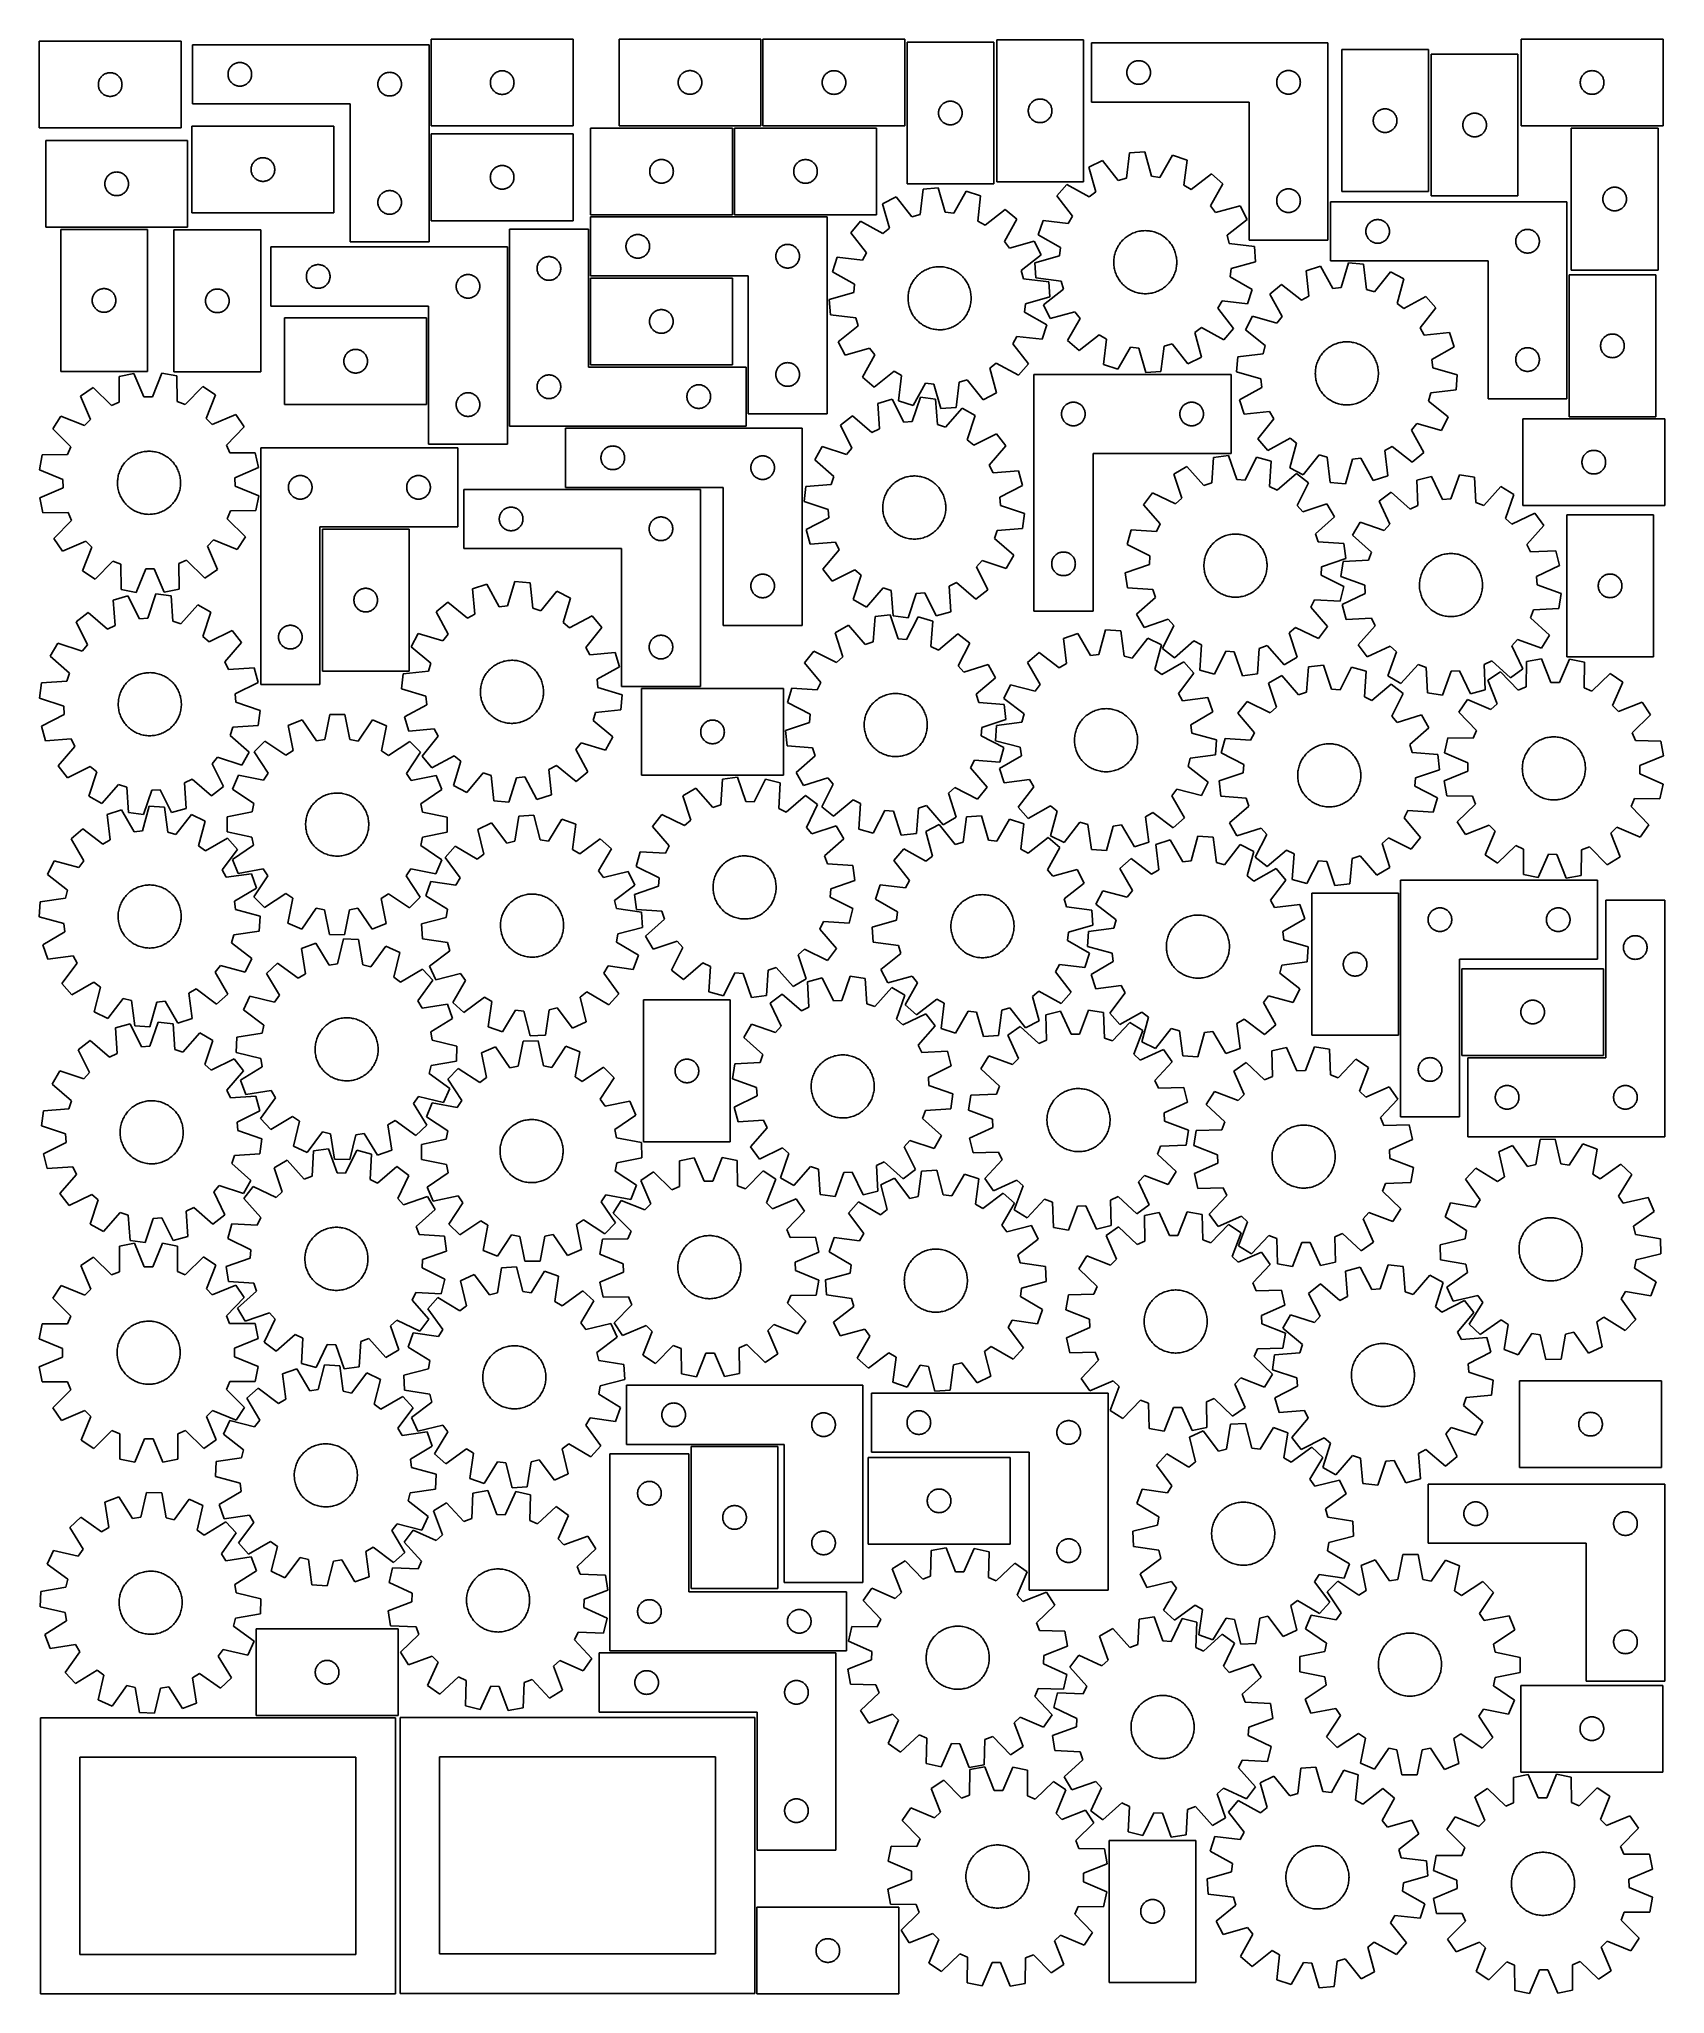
# Model space of a CAD drawing. Header units: millimetres. Extents: x 7 to 1243, y 7 to 1494.
import ezdxf

# ---------------------------------------------------------------- set-up
doc = ezdxf.new("R2010")
doc.units = ezdxf.units.MM
doc.layers.add('CUT', color=7, linetype='CONTINUOUS', true_color=0x000000)

msp = doc.modelspace()

# ---------------------------------------------------------------- linework, layer by layer
at = {"layer": 'CUT'}
for p, q in [((114.600797, 1492.434849), (6.600797, 1492.434849)), ((6.600797, 1492.434849), (6.600797, 1426.434849)), ((114.600797, 1426.434849), (114.600797, 1492.434849)), ((303.237209, 1489.746861), (123.237209, 1489.746861)), ((123.237209, 1489.746861), (123.237209, 1444.746861)), ((303.237209, 1339.746861), (303.237209, 1489.746861)), ((412.84439, 1493.919221), (304.84439, 1493.919221)), ((304.84439, 1493.919221), (304.84439, 1427.919221)), ((412.84439, 1427.919221), (412.84439, 1493.919221)), ((555.74594, 1494.019319), (447.74594, 1494.019319)), ((447.74594, 1494.019319), (447.74594, 1428.019319)), ((555.74594, 1428.019319), (555.74594, 1494.019319)), ((665.277617, 1493.9805), (557.277617, 1493.9805)), ((557.277617, 1493.9805), (557.277617, 1427.9805)), ((665.277617, 1427.9805), (665.277617, 1493.9805)), ((732.852385, 1491.797151), (666.852385, 1491.797151)), ((666.852385, 1491.797151), (666.852385, 1383.797151)), ((732.852385, 1383.797151), (732.852385, 1491.797151)), ((801.111296, 1493.433626), (735.111296, 1493.433626)), ((735.111296, 1493.433626), (735.111296, 1385.433626)), ((801.111296, 1385.433626), (801.111296, 1493.433626)), ((987.111233, 1491.102818), (807.111233, 1491.102818)), ((807.111233, 1491.102818), (807.111233, 1446.102818)), ((987.111233, 1341.102818), (987.111233, 1491.102818)), ((1242.086688, 1494.001985), (1134.086688, 1494.001985)), ((1134.086688, 1494.001985), (1134.086688, 1428.001985)), ((1242.086688, 1428.001985), (1242.086688, 1494.001985)), ((151.753983, 1472.246993), (152.097029, 1472.725714)), ((152.097029, 1472.725714), (152.470651, 1473.180973)), ((152.470651, 1473.180973), (152.873248, 1473.610822)), ((152.873248, 1473.610822), (153.303097, 1474.013419)), ((153.303097, 1474.013419), (153.758356, 1474.387041)), ((153.758356, 1474.387041), (154.237077, 1474.730088)), ((154.237077, 1474.730088), (154.737209, 1475.04109)), ((154.737209, 1475.04109), (155.256611, 1475.318716)), ((155.256611, 1475.318716), (155.793058, 1475.561777)), ((155.793058, 1475.561777), (156.344254, 1475.769232)), ((156.344254, 1475.769232), (156.907838, 1475.940194)), ((156.907838, 1475.940194), (157.481396, 1476.073929)), ((157.481396, 1476.073929), (158.062473, 1476.169865)), ((158.062473, 1476.169865), (158.648581, 1476.227591)), ((158.648581, 1476.227591), (159.237209, 1476.246861)), ((159.237209, 1476.246861), (159.825837, 1476.227591)), ((159.825837, 1476.227591), (160.411945, 1476.169865)), ((160.411945, 1476.169865), (160.993022, 1476.073929)), ((160.993022, 1476.073929), (161.566581, 1475.940194)), ((161.566581, 1475.940194), (162.130164, 1475.769232)), ((162.130164, 1475.769232), (162.68136, 1475.561777)), ((162.68136, 1475.561777), (163.217807, 1475.318716)), ((163.217807, 1475.318716), (163.737209, 1475.04109)), ((163.737209, 1475.04109), (164.237341, 1474.730088)), ((164.237341, 1474.730088), (164.716062, 1474.387041)), ((164.716062, 1474.387041), (165.171321, 1474.013419)), ((165.171321, 1474.013419), (165.60117, 1473.610822)), ((165.60117, 1473.610822), (166.003767, 1473.180973)), ((166.003767, 1473.180973), (166.377389, 1472.725714)), ((166.377389, 1472.725714), (166.720436, 1472.246993)), ((835.039378, 1472.583416), (835.317004, 1473.102818)), ((835.317004, 1473.102818), (835.628006, 1473.60295)), ((835.628006, 1473.60295), (835.971052, 1474.081671)), ((835.971052, 1474.081671), (836.344674, 1474.53693)), ((836.344674, 1474.53693), (836.747272, 1474.966779)), ((836.747272, 1474.966779), (837.17712, 1475.369376)), ((837.17712, 1475.369376), (837.63238, 1475.742998)), ((837.63238, 1475.742998), (838.1111, 1476.086045)), ((838.1111, 1476.086045), (838.611233, 1476.397047)), ((838.611233, 1476.397047), (839.130634, 1476.674673)), ((839.130634, 1476.674673), (839.667082, 1476.917734)), ((839.667082, 1476.917734), (840.218277, 1477.125189)), ((840.218277, 1477.125189), (840.781861, 1477.296151)), ((840.781861, 1477.296151), (841.35542, 1477.429886)), ((841.35542, 1477.429886), (841.936497, 1477.525822)), ((841.936497, 1477.525822), (842.522604, 1477.583548)), ((842.522604, 1477.583548), (843.111233, 1477.602818)), ((843.111233, 1477.602818), (843.699861, 1477.583548)), ((843.699861, 1477.583548), (844.285968, 1477.525822)), ((844.285968, 1477.525822), (844.867045, 1477.429886)), ((844.867045, 1477.429886), (845.440604, 1477.296151)), ((845.440604, 1477.296151), (846.004188, 1477.125189)), ((846.004188, 1477.125189), (846.555383, 1476.917734)), ((846.555383, 1476.917734), (847.091831, 1476.674673)), ((847.091831, 1476.674673), (847.611233, 1476.397047)), ((847.611233, 1476.397047), (848.111365, 1476.086045)), ((848.111365, 1476.086045), (848.590085, 1475.742998)), ((848.590085, 1475.742998), (849.045345, 1475.369376)), ((849.045345, 1475.369376), (849.475194, 1474.966779)), ((849.475194, 1474.966779), (849.877791, 1474.53693)), ((849.877791, 1474.53693), (850.251413, 1474.081671)), ((850.251413, 1474.081671), (850.594459, 1473.60295)), ((850.594459, 1473.60295), (850.905461, 1473.102818)), ((850.905461, 1473.102818), (851.183087, 1472.583416)), ((1063.582579, 1485.992464), (997.582579, 1485.992464)), ((997.582579, 1485.992464), (997.582579, 1377.992464)), ((1063.582579, 1377.992464), (1063.582579, 1485.992464)), ((1065.700845, 1482.660918), (1065.700845, 1374.660918)), ((1131.700845, 1482.660918), (1065.700845, 1482.660918)), ((1131.700845, 1374.660918), (1131.700845, 1482.660918)), ((51.600797, 1459.434849), (51.620066, 1460.023477)), ((51.620066, 1458.846221), (51.600797, 1459.434849)), ((51.620066, 1460.023477), (51.677793, 1460.609585)), ((51.677793, 1458.260113), (51.620066, 1458.846221)), ((51.677793, 1460.609585), (51.773729, 1461.190662)), ((51.773729, 1457.679036), (51.677793, 1458.260113)), ((51.773729, 1461.190662), (51.907464, 1461.76422)), ((51.907464, 1461.76422), (52.078425, 1462.327804)), ((52.078425, 1462.327804), (52.285881, 1462.879)), ((52.285881, 1462.879), (52.528942, 1463.415447)), ((52.528942, 1463.415447), (52.806568, 1463.934849)), ((52.806568, 1463.934849), (53.11757, 1464.434981)), ((53.11757, 1464.434981), (53.460616, 1464.913702)), ((53.460616, 1464.913702), (53.834238, 1465.368961)), ((53.834238, 1465.368961), (54.236835, 1465.79881)), ((54.236835, 1465.79881), (54.666684, 1466.201407)), ((54.666684, 1466.201407), (55.121944, 1466.575029)), ((55.121944, 1466.575029), (55.600664, 1466.918075)), ((55.600664, 1466.918075), (56.100797, 1467.229078)), ((56.100797, 1467.229078), (56.620198, 1467.506704)), ((56.620198, 1467.506704), (57.156646, 1467.749765)), ((57.156646, 1467.749765), (57.707841, 1467.95722)), ((57.707841, 1467.95722), (58.271425, 1468.128181)), ((58.271425, 1468.128181), (58.844984, 1468.261916)), ((58.844984, 1468.261916), (59.426061, 1468.357853)), ((59.426061, 1468.357853), (60.012168, 1468.415579)), ((60.012168, 1468.415579), (60.600797, 1468.434849)), ((60.600797, 1468.434849), (61.189425, 1468.415579)), ((61.189425, 1468.415579), (61.775532, 1468.357853)), ((61.775532, 1468.357853), (62.356609, 1468.261916)), ((62.356609, 1468.261916), (62.930168, 1468.128181)), ((62.930168, 1468.128181), (63.493752, 1467.95722)), ((63.493752, 1467.95722), (64.044947, 1467.749765)), ((64.044947, 1467.749765), (64.581395, 1467.506704)), ((64.581395, 1467.506704), (65.100797, 1467.229078)), ((65.100797, 1467.229078), (65.600929, 1466.918075)), ((65.600929, 1466.918075), (66.079649, 1466.575029)), ((66.079649, 1466.575029), (66.534909, 1466.201407)), ((66.534909, 1466.201407), (66.964758, 1465.79881)), ((66.964758, 1465.79881), (67.367355, 1465.368961)), ((67.367355, 1465.368961), (67.740977, 1464.913702)), ((67.740977, 1464.913702), (68.084023, 1464.434981)), ((68.084023, 1464.434981), (68.395025, 1463.934849)), ((68.395025, 1463.934849), (68.672651, 1463.415447)), ((68.672651, 1463.415447), (68.915712, 1462.879)), ((68.915712, 1462.879), (69.123168, 1462.327804)), ((69.123168, 1462.327804), (69.294129, 1461.76422)), ((69.294129, 1461.76422), (69.427864, 1461.190662)), ((69.427864, 1461.190662), (69.5238, 1460.609585)), ((69.5238, 1458.260113), (69.427864, 1457.679036)), ((69.5238, 1460.609585), (69.581527, 1460.023477)), ((69.581527, 1458.846221), (69.5238, 1458.260113)), ((69.581527, 1460.023477), (69.600797, 1459.434849)), ((69.600797, 1459.434849), (69.581527, 1458.846221)), ((150.237209, 1467.246861), (150.256479, 1467.835489)), ((150.256479, 1466.658233), (150.237209, 1467.246861)), ((150.256479, 1467.835489), (150.314205, 1468.421597)), ((150.314205, 1466.072125), (150.256479, 1466.658233)), ((150.314205, 1468.421597), (150.410142, 1469.002674)), ((150.410142, 1465.491048), (150.314205, 1466.072125)), ((150.410142, 1469.002674), (150.543877, 1469.576232)), ((150.543877, 1464.91749), (150.410142, 1465.491048)), ((150.543877, 1469.576232), (150.714838, 1470.139816)), ((150.714838, 1464.353906), (150.543877, 1464.91749)), ((150.714838, 1470.139816), (150.922293, 1470.691012)), ((150.922293, 1463.80271), (150.714838, 1464.353906)), ((150.922293, 1470.691012), (151.165354, 1471.227459)), ((151.165354, 1463.266263), (150.922293, 1463.80271)), ((151.165354, 1471.227459), (151.44298, 1471.746861)), ((151.44298, 1462.746861), (151.165354, 1463.266263)), ((151.44298, 1471.746861), (151.753983, 1472.246993)), ((151.753983, 1462.246729), (151.44298, 1462.746861)), ((152.097029, 1461.768008), (151.753983, 1462.246729)), ((152.470651, 1461.312749), (152.097029, 1461.768008)), ((152.873248, 1460.8829), (152.470651, 1461.312749)), ((153.303097, 1460.480303), (152.873248, 1460.8829)), ((153.758356, 1460.106681), (153.303097, 1460.480303)), ((154.237077, 1459.763635), (153.758356, 1460.106681)), ((154.737209, 1459.452632), (154.237077, 1459.763635)), ((155.256611, 1459.175006), (154.737209, 1459.452632)), ((155.793058, 1458.931945), (155.256611, 1459.175006)), ((156.344254, 1458.72449), (155.793058, 1458.931945)), ((156.907838, 1458.553529), (156.344254, 1458.72449)), ((157.481396, 1458.419794), (156.907838, 1458.553529)), ((158.062473, 1458.323857), (157.481396, 1458.419794)), ((158.648581, 1458.266131), (158.062473, 1458.323857)), ((159.237209, 1458.246861), (158.648581, 1458.266131)), ((159.825837, 1458.266131), (159.237209, 1458.246861)), ((160.411945, 1458.323857), (159.825837, 1458.266131)), ((160.993022, 1458.419794), (160.411945, 1458.323857)), ((161.566581, 1458.553529), (160.993022, 1458.419794)), ((162.130164, 1458.72449), (161.566581, 1458.553529)), ((162.68136, 1458.931945), (162.130164, 1458.72449)), ((163.217807, 1459.175006), (162.68136, 1458.931945)), ((163.737209, 1459.452632), (163.217807, 1459.175006)), ((164.237341, 1459.763635), (163.737209, 1459.452632)), ((164.716062, 1460.106681), (164.237341, 1459.763635)), ((165.171321, 1460.480303), (164.716062, 1460.106681)), ((165.60117, 1460.8829), (165.171321, 1460.480303)), ((166.003767, 1461.312749), (165.60117, 1460.8829)), ((166.377389, 1461.768008), (166.003767, 1461.312749)), ((166.720436, 1462.246729), (166.377389, 1461.768008)), ((166.720436, 1472.246993), (167.031438, 1471.746861)), ((167.031438, 1462.746861), (166.720436, 1462.246729)), ((167.031438, 1471.746861), (167.309064, 1471.227459)), ((167.309064, 1463.266263), (167.031438, 1462.746861)), ((167.309064, 1471.227459), (167.552125, 1470.691012)), ((167.552125, 1463.80271), (167.309064, 1463.266263)), ((167.552125, 1470.691012), (167.75958, 1470.139816)), ((167.75958, 1464.353906), (167.552125, 1463.80271)), ((167.75958, 1470.139816), (167.930542, 1469.576232)), ((167.930542, 1464.91749), (167.75958, 1464.353906)), ((167.930542, 1469.576232), (168.064277, 1469.002674)), ((168.064277, 1465.491048), (167.930542, 1464.91749)), ((168.064277, 1469.002674), (168.160213, 1468.421597)), ((168.160213, 1466.072125), (168.064277, 1465.491048)), ((168.160213, 1468.421597), (168.217939, 1467.835489)), ((168.217939, 1466.658233), (168.160213, 1466.072125)), ((168.217939, 1467.835489), (168.237209, 1467.246861)), ((168.237209, 1467.246861), (168.217939, 1466.658233)), ((264.237209, 1459.746861), (264.256479, 1460.335489)), ((264.256479, 1459.158233), (264.237209, 1459.746861)), ((264.256479, 1460.335489), (264.314205, 1460.921597)), ((264.314205, 1458.572125), (264.256479, 1459.158233)), ((264.314205, 1460.921597), (264.410142, 1461.502674)), ((264.410142, 1457.991048), (264.314205, 1458.572125)), ((264.410142, 1461.502674), (264.543877, 1462.076232)), ((264.543877, 1457.41749), (264.410142, 1457.991048)), ((264.543877, 1462.076232), (264.714838, 1462.639816)), ((264.714838, 1462.639816), (264.922293, 1463.191012)), ((264.922293, 1463.191012), (265.165354, 1463.727459)), ((265.165354, 1463.727459), (265.44298, 1464.246861)), ((265.44298, 1464.246861), (265.753983, 1464.746993)), ((265.753983, 1464.746993), (266.097029, 1465.225714)), ((266.097029, 1465.225714), (266.470651, 1465.680973)), ((266.470651, 1465.680973), (266.873248, 1466.110822)), ((266.873248, 1466.110822), (267.303097, 1466.513419)), ((267.303097, 1466.513419), (267.758356, 1466.887041)), ((267.758356, 1466.887041), (268.237077, 1467.230088)), ((268.237077, 1467.230088), (268.737209, 1467.54109)), ((268.737209, 1467.54109), (269.256611, 1467.818716)), ((269.256611, 1467.818716), (269.793058, 1468.061777)), ((269.793058, 1468.061777), (270.344254, 1468.269232)), ((270.344254, 1468.269232), (270.907838, 1468.440194)), ((270.907838, 1468.440194), (271.481396, 1468.573929)), ((271.481396, 1468.573929), (272.062473, 1468.669865)), ((272.062473, 1468.669865), (272.648581, 1468.727591)), ((272.648581, 1468.727591), (273.237209, 1468.746861)), ((273.237209, 1468.746861), (273.825837, 1468.727591)), ((273.825837, 1468.727591), (274.411945, 1468.669865)), ((274.411945, 1468.669865), (274.993022, 1468.573929)), ((274.993022, 1468.573929), (275.566581, 1468.440194)), ((275.566581, 1468.440194), (276.130164, 1468.269232)), ((276.130164, 1468.269232), (276.68136, 1468.061777)), ((276.68136, 1468.061777), (277.217807, 1467.818716)), ((277.217807, 1467.818716), (277.737209, 1467.54109)), ((277.737209, 1467.54109), (278.237341, 1467.230088)), ((278.237341, 1467.230088), (278.716062, 1466.887041)), ((278.716062, 1466.887041), (279.171321, 1466.513419)), ((279.171321, 1466.513419), (279.60117, 1466.110822)), ((279.60117, 1466.110822), (280.003767, 1465.680973)), ((280.003767, 1465.680973), (280.377389, 1465.225714)), ((280.377389, 1465.225714), (280.720436, 1464.746993)), ((280.720436, 1464.746993), (281.031438, 1464.246861)), ((281.031438, 1464.246861), (281.309064, 1463.727459)), ((281.309064, 1463.727459), (281.552125, 1463.191012)), ((281.552125, 1463.191012), (281.75958, 1462.639816)), ((281.75958, 1462.639816), (281.930542, 1462.076232)), ((281.930542, 1462.076232), (282.064277, 1461.502674)), ((282.064277, 1457.991048), (281.930542, 1457.41749)), ((282.064277, 1461.502674), (282.160213, 1460.921597)), ((282.160213, 1458.572125), (282.064277, 1457.991048)), ((282.160213, 1460.921597), (282.217939, 1460.335489)), ((282.217939, 1459.158233), (282.160213, 1458.572125)), ((282.217939, 1460.335489), (282.237209, 1459.746861)), ((282.237209, 1459.746861), (282.217939, 1459.158233)), ((349.84439, 1460.919221), (349.863659, 1461.507849)), ((349.863659, 1460.330593), (349.84439, 1460.919221)), ((349.863659, 1461.507849), (349.921386, 1462.093957)), ((349.921386, 1459.744485), (349.863659, 1460.330593)), ((349.921386, 1462.093957), (350.017322, 1462.675034)), ((350.017322, 1459.163408), (349.921386, 1459.744485)), ((350.017322, 1462.675034), (350.151057, 1463.248592)), ((350.151057, 1458.58985), (350.017322, 1459.163408)), ((350.151057, 1463.248592), (350.322018, 1463.812176)), ((350.322018, 1458.026266), (350.151057, 1458.58985)), ((350.322018, 1463.812176), (350.529474, 1464.363372)), ((350.529474, 1457.47507), (350.322018, 1458.026266)), ((350.529474, 1464.363372), (350.772535, 1464.899819)), ((350.772535, 1464.899819), (351.050161, 1465.419221)), ((351.050161, 1465.419221), (351.361163, 1465.919353)), ((351.361163, 1465.919353), (351.70421, 1466.398074)), ((351.70421, 1466.398074), (352.077831, 1466.853333)), ((352.077831, 1466.853333), (352.480429, 1467.283182)), ((352.480429, 1467.283182), (352.910277, 1467.685779)), ((352.910277, 1467.685779), (353.365537, 1468.059401)), ((353.365537, 1468.059401), (353.844258, 1468.402447)), ((353.844258, 1468.402447), (354.34439, 1468.71345)), ((354.34439, 1468.71345), (354.863791, 1468.991076)), ((354.863791, 1468.991076), (355.400239, 1469.234137)), ((355.400239, 1469.234137), (355.951434, 1469.441592)), ((355.951434, 1469.441592), (356.515018, 1469.612553)), ((356.515018, 1469.612553), (357.088577, 1469.746288)), ((357.088577, 1469.746288), (357.669654, 1469.842225)), ((357.669654, 1469.842225), (358.255761, 1469.899951)), ((358.255761, 1469.899951), (358.84439, 1469.919221)), ((358.84439, 1469.919221), (359.433018, 1469.899951)), ((359.433018, 1469.899951), (360.019125, 1469.842225)), ((360.019125, 1469.842225), (360.600203, 1469.746288)), ((360.600203, 1469.746288), (361.173761, 1469.612553)), ((361.173761, 1469.612553), (361.737345, 1469.441592)), ((361.737345, 1469.441592), (362.288541, 1469.234137)), ((362.288541, 1469.234137), (362.824988, 1468.991076)), ((362.824988, 1468.991076), (363.34439, 1468.71345)), ((363.34439, 1468.71345), (363.844522, 1468.402447)), ((363.844522, 1468.402447), (364.323243, 1468.059401)), ((364.323243, 1468.059401), (364.778502, 1467.685779)), ((364.778502, 1467.685779), (365.208351, 1467.283182)), ((365.208351, 1467.283182), (365.610948, 1466.853333)), ((365.610948, 1466.853333), (365.98457, 1466.398074)), ((365.98457, 1466.398074), (366.327616, 1465.919353)), ((366.327616, 1465.919353), (366.638618, 1465.419221)), ((366.638618, 1465.419221), (366.916244, 1464.899819)), ((366.916244, 1464.899819), (367.159305, 1464.363372)), ((367.159305, 1464.363372), (367.366761, 1463.812176)), ((367.366761, 1458.026266), (367.159305, 1457.47507)), ((367.366761, 1463.812176), (367.537722, 1463.248592)), ((367.537722, 1458.58985), (367.366761, 1458.026266)), ((367.537722, 1463.248592), (367.671457, 1462.675034)), ((367.671457, 1459.163408), (367.537722, 1458.58985)), ((367.671457, 1462.675034), (367.767393, 1462.093957)), ((367.767393, 1459.744485), (367.671457, 1459.163408)), ((367.767393, 1462.093957), (367.82512, 1461.507849)), ((367.82512, 1460.330593), (367.767393, 1459.744485)), ((367.82512, 1461.507849), (367.84439, 1460.919221)), ((367.84439, 1460.919221), (367.82512, 1460.330593)), ((492.74594, 1461.019319), (492.76521, 1461.607947)), ((492.76521, 1460.43069), (492.74594, 1461.019319)), ((492.76521, 1461.607947), (492.822936, 1462.194054)), ((492.822936, 1459.844583), (492.76521, 1460.43069)), ((492.822936, 1462.194054), (492.918872, 1462.775131)), ((492.918872, 1459.263506), (492.822936, 1459.844583)), ((492.918872, 1462.775131), (493.052608, 1463.34869)), ((493.052608, 1458.689947), (492.918872, 1459.263506)), ((493.052608, 1463.34869), (493.223569, 1463.912274)), ((493.223569, 1458.126363), (493.052608, 1458.689947)), ((493.223569, 1463.912274), (493.431024, 1464.463469)), ((493.431024, 1457.575168), (493.223569, 1458.126363)), ((493.431024, 1464.463469), (493.674085, 1464.999917)), ((493.674085, 1464.999917), (493.951711, 1465.519319)), ((493.951711, 1465.519319), (494.262713, 1466.019451)), ((494.262713, 1466.019451), (494.60576, 1466.498171)), ((494.60576, 1466.498171), (494.979382, 1466.953431)), ((494.979382, 1466.953431), (495.381979, 1467.38328)), ((495.381979, 1467.38328), (495.811828, 1467.785877)), ((495.811828, 1467.785877), (496.267087, 1468.159499)), ((496.267087, 1468.159499), (496.745808, 1468.502545)), ((496.745808, 1468.502545), (497.24594, 1468.813547)), ((497.24594, 1468.813547), (497.765342, 1469.091173)), ((497.765342, 1469.091173), (498.301789, 1469.334234)), ((498.301789, 1469.334234), (498.852985, 1469.54169)), ((498.852985, 1469.54169), (499.416569, 1469.712651)), ((499.416569, 1469.712651), (499.990127, 1469.846386)), ((499.990127, 1469.846386), (500.571204, 1469.942322)), ((500.571204, 1469.942322), (501.157312, 1470.000049)), ((501.157312, 1470.000049), (501.74594, 1470.019319)), ((501.74594, 1470.019319), (502.334568, 1470.000049)), ((502.334568, 1470.000049), (502.920676, 1469.942322)), ((502.920676, 1469.942322), (503.501753, 1469.846386)), ((503.501753, 1469.846386), (504.075311, 1469.712651)), ((504.075311, 1469.712651), (504.638895, 1469.54169)), ((504.638895, 1469.54169), (505.190091, 1469.334234)), ((505.190091, 1469.334234), (505.726538, 1469.091173)), ((505.726538, 1469.091173), (506.24594, 1468.813547)), ((506.24594, 1468.813547), (506.746072, 1468.502545)), ((506.746072, 1468.502545), (507.224793, 1468.159499)), ((507.224793, 1468.159499), (507.680052, 1467.785877)), ((507.680052, 1467.785877), (508.109901, 1467.38328)), ((508.109901, 1467.38328), (508.512498, 1466.953431)), ((508.512498, 1466.953431), (508.88612, 1466.498171)), ((508.88612, 1466.498171), (509.229166, 1466.019451)), ((509.229166, 1466.019451), (509.540169, 1465.519319)), ((509.540169, 1465.519319), (509.817795, 1464.999917)), ((509.817795, 1464.999917), (510.060856, 1464.463469)), ((510.060856, 1464.463469), (510.268311, 1463.912274)), ((510.268311, 1458.126363), (510.060856, 1457.575168)), ((510.268311, 1463.912274), (510.439272, 1463.34869)), ((510.439272, 1458.689947), (510.268311, 1458.126363)), ((510.439272, 1463.34869), (510.573007, 1462.775131)), ((510.573007, 1459.263506), (510.439272, 1458.689947)), ((510.573007, 1462.775131), (510.668944, 1462.194054)), ((510.668944, 1459.844583), (510.573007, 1459.263506)), ((510.668944, 1462.194054), (510.72667, 1461.607947)), ((510.72667, 1460.43069), (510.668944, 1459.844583)), ((510.72667, 1461.607947), (510.74594, 1461.019319)), ((510.74594, 1461.019319), (510.72667, 1460.43069)), ((602.277617, 1460.9805), (602.296887, 1461.569128)), ((602.296887, 1460.391872), (602.277617, 1460.9805)), ((602.296887, 1461.569128), (602.354613, 1462.155236)), ((602.354613, 1459.805764), (602.296887, 1460.391872)), ((602.354613, 1462.155236), (602.45055, 1462.736313)), ((602.45055, 1459.224687), (602.354613, 1459.805764)), ((602.45055, 1462.736313), (602.584285, 1463.309872)), ((602.584285, 1458.651129), (602.45055, 1459.224687)), ((602.584285, 1463.309872), (602.755246, 1463.873455)), ((602.755246, 1458.087545), (602.584285, 1458.651129)), ((602.755246, 1463.873455), (602.962701, 1464.424651)), ((602.962701, 1457.536349), (602.755246, 1458.087545)), ((602.962701, 1464.424651), (603.205763, 1464.961098)), ((603.205763, 1464.961098), (603.483389, 1465.4805)), ((603.483389, 1465.4805), (603.794391, 1465.980632)), ((603.794391, 1465.980632), (604.137437, 1466.459353)), ((604.137437, 1466.459353), (604.511059, 1466.914613)), ((604.511059, 1466.914613), (604.913656, 1467.344461)), ((604.913656, 1467.344461), (605.343505, 1467.747058)), ((605.343505, 1467.747058), (605.798764, 1468.12068)), ((605.798764, 1468.12068), (606.277485, 1468.463727)), ((606.277485, 1468.463727), (606.777617, 1468.774729)), ((606.777617, 1468.774729), (607.297019, 1469.052355)), ((607.297019, 1469.052355), (607.833466, 1469.295416)), ((607.833466, 1469.295416), (608.384662, 1469.502871)), ((608.384662, 1469.502871), (608.948246, 1469.673833)), ((608.948246, 1469.673833), (609.521804, 1469.807568)), ((609.521804, 1469.807568), (610.102881, 1469.903504)), ((610.102881, 1469.903504), (610.688989, 1469.961231)), ((610.688989, 1469.961231), (611.277617, 1469.9805)), ((611.277617, 1469.9805), (611.866245, 1469.961231)), ((611.866245, 1469.961231), (612.452353, 1469.903504)), ((612.452353, 1469.903504), (613.03343, 1469.807568)), ((613.03343, 1469.807568), (613.606989, 1469.673833)), ((613.606989, 1469.673833), (614.170572, 1469.502871)), ((614.170572, 1469.502871), (614.721768, 1469.295416)), ((614.721768, 1469.295416), (615.258215, 1469.052355)), ((615.258215, 1469.052355), (615.777617, 1468.774729)), ((615.777617, 1468.774729), (616.277749, 1468.463727)), ((616.277749, 1468.463727), (616.75647, 1468.12068)), ((616.75647, 1468.12068), (617.21173, 1467.747058)), ((617.21173, 1467.747058), (617.641578, 1467.344461)), ((617.641578, 1467.344461), (618.044175, 1466.914613)), ((618.044175, 1466.914613), (618.417797, 1466.459353)), ((618.417797, 1466.459353), (618.760844, 1465.980632)), ((618.760844, 1465.980632), (619.071846, 1465.4805)), ((619.071846, 1465.4805), (619.349472, 1464.961098)), ((619.349472, 1464.961098), (619.592533, 1464.424651)), ((619.592533, 1464.424651), (619.799988, 1463.873455)), ((619.799988, 1458.087545), (619.592533, 1457.536349)), ((619.799988, 1463.873455), (619.97095, 1463.309872)), ((619.97095, 1458.651129), (619.799988, 1458.087545)), ((619.97095, 1463.309872), (620.104685, 1462.736313)), ((620.104685, 1459.224687), (619.97095, 1458.651129)), ((620.104685, 1462.736313), (620.200621, 1462.155236)), ((620.200621, 1459.805764), (620.104685, 1459.224687)), ((620.200621, 1462.155236), (620.258348, 1461.569128)), ((620.258348, 1460.391872), (620.200621, 1459.805764)), ((620.258348, 1461.569128), (620.277617, 1460.9805)), ((620.277617, 1460.9805), (620.258348, 1460.391872)), ((834.111233, 1468.602818), (834.130502, 1469.191446)), ((834.130502, 1468.01419), (834.111233, 1468.602818)), ((834.130502, 1469.191446), (834.188229, 1469.777554)), ((834.188229, 1467.428082), (834.130502, 1468.01419)), ((834.188229, 1469.777554), (834.284165, 1470.358631)), ((834.284165, 1466.847005), (834.188229, 1467.428082)), ((834.284165, 1470.358631), (834.4179, 1470.93219)), ((834.4179, 1466.273447), (834.284165, 1466.847005)), ((834.4179, 1470.93219), (834.588861, 1471.495773)), ((834.588861, 1465.709863), (834.4179, 1466.273447)), ((834.588861, 1471.495773), (834.796317, 1472.046969)), ((834.796317, 1465.158667), (834.588861, 1465.709863)), ((834.796317, 1472.046969), (835.039378, 1472.583416)), ((835.039378, 1464.62222), (834.796317, 1465.158667)), ((835.317004, 1464.102818), (835.039378, 1464.62222)), ((835.628006, 1463.602686), (835.317004, 1464.102818)), ((835.971052, 1463.123965), (835.628006, 1463.602686)), ((836.344674, 1462.668706), (835.971052, 1463.123965)), ((836.747272, 1462.238857), (836.344674, 1462.668706)), ((837.17712, 1461.83626), (836.747272, 1462.238857)), ((837.63238, 1461.462638), (837.17712, 1461.83626)), ((838.1111, 1461.119592), (837.63238, 1461.462638)), ((838.611233, 1460.808589), (838.1111, 1461.119592)), ((839.130634, 1460.530963), (838.611233, 1460.808589)), ((839.667082, 1460.287902), (839.130634, 1460.530963)), ((840.218277, 1460.080447), (839.667082, 1460.287902)), ((840.781861, 1459.909486), (840.218277, 1460.080447)), ((841.35542, 1459.775751), (840.781861, 1459.909486)), ((841.936497, 1459.679814), (841.35542, 1459.775751)), ((842.522604, 1459.622088), (841.936497, 1459.679814)), ((843.111233, 1459.602818), (842.522604, 1459.622088)), ((843.699861, 1459.622088), (843.111233, 1459.602818)), ((844.285968, 1459.679814), (843.699861, 1459.622088)), ((844.867045, 1459.775751), (844.285968, 1459.679814)), ((845.440604, 1459.909486), (844.867045, 1459.775751)), ((846.004188, 1460.080447), (845.440604, 1459.909486)), ((846.555383, 1460.287902), (846.004188, 1460.080447)), ((847.091831, 1460.530963), (846.555383, 1460.287902)), ((847.611233, 1460.808589), (847.091831, 1460.530963)), ((848.111365, 1461.119592), (847.611233, 1460.808589)), ((848.590085, 1461.462638), (848.111365, 1461.119592)), ((849.045345, 1461.83626), (848.590085, 1461.462638)), ((849.475194, 1462.238857), (849.045345, 1461.83626)), ((849.877791, 1462.668706), (849.475194, 1462.238857)), ((850.251413, 1463.123965), (849.877791, 1462.668706)), ((850.594459, 1463.602686), (850.251413, 1463.123965)), ((850.905461, 1464.102818), (850.594459, 1463.602686)), ((851.183087, 1464.62222), (850.905461, 1464.102818)), ((851.183087, 1472.583416), (851.426148, 1472.046969)), ((851.426148, 1465.158667), (851.183087, 1464.62222)), ((851.426148, 1472.046969), (851.633604, 1471.495773)), ((851.633604, 1465.709863), (851.426148, 1465.158667)), ((851.633604, 1471.495773), (851.804565, 1470.93219)), ((851.804565, 1466.273447), (851.633604, 1465.709863)), ((851.804565, 1470.93219), (851.9383, 1470.358631)), ((851.9383, 1466.847005), (851.804565, 1466.273447)), ((851.9383, 1470.358631), (852.034236, 1469.777554)), ((852.034236, 1467.428082), (851.9383, 1466.847005)), ((852.034236, 1469.777554), (852.091963, 1469.191446)), ((852.091963, 1468.01419), (852.034236, 1467.428082)), ((852.091963, 1469.191446), (852.111233, 1468.602818)), ((852.111233, 1468.602818), (852.091963, 1468.01419)), ((948.111233, 1461.102818), (948.130502, 1461.691446)), ((948.130502, 1460.51419), (948.111233, 1461.102818)), ((948.130502, 1461.691446), (948.188229, 1462.277554)), ((948.188229, 1459.928082), (948.130502, 1460.51419)), ((948.188229, 1462.277554), (948.284165, 1462.858631)), ((948.284165, 1459.347005), (948.188229, 1459.928082)), ((948.284165, 1462.858631), (948.4179, 1463.43219)), ((948.4179, 1458.773447), (948.284165, 1459.347005)), ((948.4179, 1463.43219), (948.588861, 1463.995773)), ((948.588861, 1458.209863), (948.4179, 1458.773447)), ((948.588861, 1463.995773), (948.796317, 1464.546969)), ((948.796317, 1457.658667), (948.588861, 1458.209863)), ((948.796317, 1464.546969), (949.039378, 1465.083416)), ((949.039378, 1465.083416), (949.317004, 1465.602818)), ((949.317004, 1465.602818), (949.628006, 1466.10295)), ((949.628006, 1466.10295), (949.971052, 1466.581671)), ((949.971052, 1466.581671), (950.344674, 1467.03693)), ((950.344674, 1467.03693), (950.747272, 1467.466779)), ((950.747272, 1467.466779), (951.17712, 1467.869376)), ((951.17712, 1467.869376), (951.63238, 1468.242998)), ((951.63238, 1468.242998), (952.1111, 1468.586045)), ((952.1111, 1468.586045), (952.611233, 1468.897047)), ((952.611233, 1468.897047), (953.130634, 1469.174673)), ((953.130634, 1469.174673), (953.667082, 1469.417734)), ((953.667082, 1469.417734), (954.218277, 1469.625189)), ((954.218277, 1469.625189), (954.781861, 1469.796151)), ((954.781861, 1469.796151), (955.35542, 1469.929886)), ((955.35542, 1469.929886), (955.936497, 1470.025822)), ((955.936497, 1470.025822), (956.522604, 1470.083548)), ((956.522604, 1470.083548), (957.111233, 1470.102818)), ((957.111233, 1470.102818), (957.699861, 1470.083548)), ((957.699861, 1470.083548), (958.285968, 1470.025822)), ((958.285968, 1470.025822), (958.867045, 1469.929886)), ((958.867045, 1469.929886), (959.440604, 1469.796151)), ((959.440604, 1469.796151), (960.004188, 1469.625189)), ((960.004188, 1469.625189), (960.555383, 1469.417734)), ((960.555383, 1469.417734), (961.091831, 1469.174673)), ((961.091831, 1469.174673), (961.611233, 1468.897047)), ((961.611233, 1468.897047), (962.111365, 1468.586045)), ((962.111365, 1468.586045), (962.590085, 1468.242998)), ((962.590085, 1468.242998), (963.045345, 1467.869376)), ((963.045345, 1467.869376), (963.475194, 1467.466779)), ((963.475194, 1467.466779), (963.877791, 1467.03693)), ((963.877791, 1467.03693), (964.251413, 1466.581671)), ((964.251413, 1466.581671), (964.594459, 1466.10295)), ((964.594459, 1466.10295), (964.905461, 1465.602818)), ((964.905461, 1465.602818), (965.183087, 1465.083416)), ((965.183087, 1465.083416), (965.426148, 1464.546969)), ((965.426148, 1464.546969), (965.633604, 1463.995773)), ((965.633604, 1458.209863), (965.426148, 1457.658667)), ((965.633604, 1463.995773), (965.804565, 1463.43219)), ((965.804565, 1458.773447), (965.633604, 1458.209863)), ((965.804565, 1463.43219), (965.9383, 1462.858631)), ((965.9383, 1459.347005), (965.804565, 1458.773447)), ((965.9383, 1462.858631), (966.034236, 1462.277554)), ((966.034236, 1459.928082), (965.9383, 1459.347005)), ((966.034236, 1462.277554), (966.091963, 1461.691446)), ((966.091963, 1460.51419), (966.034236, 1459.928082)), ((966.091963, 1461.691446), (966.111233, 1461.102818)), ((966.111233, 1461.102818), (966.091963, 1460.51419)), ((1179.086688, 1461.001985), (1179.105957, 1461.590613)), ((1179.105957, 1460.413356), (1179.086688, 1461.001985)), ((1179.105957, 1461.590613), (1179.163684, 1462.17672)), ((1179.163684, 1459.827249), (1179.105957, 1460.413356)), ((1179.163684, 1462.17672), (1179.25962, 1462.757797)), ((1179.25962, 1459.246172), (1179.163684, 1459.827249)), ((1179.25962, 1462.757797), (1179.393355, 1463.331356)), ((1179.393355, 1458.672613), (1179.25962, 1459.246172)), ((1179.393355, 1463.331356), (1179.564317, 1463.89494)), ((1179.564317, 1458.109029), (1179.393355, 1458.672613)), ((1179.564317, 1463.89494), (1179.771772, 1464.446135)), ((1179.771772, 1457.557834), (1179.564317, 1458.109029)), ((1179.771772, 1464.446135), (1180.014833, 1464.982583)), ((1180.014833, 1464.982583), (1180.292459, 1465.501985)), ((1180.292459, 1465.501985), (1180.603461, 1466.002117)), ((1180.603461, 1466.002117), (1180.946508, 1466.480837)), ((1180.946508, 1466.480837), (1181.32013, 1466.936097)), ((1181.32013, 1466.936097), (1181.722727, 1467.365946)), ((1181.722727, 1467.365946), (1182.152575, 1467.768543)), ((1182.152575, 1467.768543), (1182.607835, 1468.142165)), ((1182.607835, 1468.142165), (1183.086556, 1468.485211)), ((1183.086556, 1468.485211), (1183.586688, 1468.796213)), ((1183.586688, 1468.796213), (1184.10609, 1469.073839)), ((1184.10609, 1469.073839), (1184.642537, 1469.3169)), ((1184.642537, 1469.3169), (1185.193733, 1469.524356)), ((1185.193733, 1469.524356), (1185.757316, 1469.695317)), ((1185.757316, 1469.695317), (1186.330875, 1469.829052)), ((1186.330875, 1469.829052), (1186.911952, 1469.924988)), ((1186.911952, 1469.924988), (1187.49806, 1469.982715)), ((1187.49806, 1469.982715), (1188.086688, 1470.001985)), ((1188.086688, 1470.001985), (1188.675316, 1469.982715)), ((1188.675316, 1469.982715), (1189.261424, 1469.924988)), ((1189.261424, 1469.924988), (1189.842501, 1469.829052)), ((1189.842501, 1469.829052), (1190.416059, 1469.695317)), ((1190.416059, 1469.695317), (1190.979643, 1469.524356)), ((1190.979643, 1469.524356), (1191.530839, 1469.3169)), ((1191.530839, 1469.3169), (1192.067286, 1469.073839)), ((1192.067286, 1469.073839), (1192.586688, 1468.796213)), ((1192.586688, 1468.796213), (1193.08682, 1468.485211)), ((1193.08682, 1468.485211), (1193.565541, 1468.142165)), ((1193.565541, 1468.142165), (1194.0208, 1467.768543)), ((1194.0208, 1467.768543), (1194.450649, 1467.365946)), ((1194.450649, 1467.365946), (1194.853246, 1466.936097)), ((1194.853246, 1466.936097), (1195.226868, 1466.480837)), ((1195.226868, 1466.480837), (1195.569914, 1466.002117)), ((1195.569914, 1466.002117), (1195.880916, 1465.501985)), ((1195.880916, 1465.501985), (1196.158542, 1464.982583)), ((1196.158542, 1464.982583), (1196.401604, 1464.446135)), ((1196.401604, 1464.446135), (1196.609059, 1463.89494)), ((1196.609059, 1458.109029), (1196.401604, 1457.557834)), ((1196.609059, 1463.89494), (1196.78002, 1463.331356)), ((1196.78002, 1458.672613), (1196.609059, 1458.109029)), ((1196.78002, 1463.331356), (1196.913755, 1462.757797)), ((1196.913755, 1459.246172), (1196.78002, 1458.672613)), ((1196.913755, 1462.757797), (1197.009692, 1462.17672)), ((1197.009692, 1459.827249), (1196.913755, 1459.246172)), ((1197.009692, 1462.17672), (1197.067418, 1461.590613)), ((1197.067418, 1460.413356), (1197.009692, 1459.827249)), ((1197.067418, 1461.590613), (1197.086688, 1461.001985)), ((1197.086688, 1461.001985), (1197.067418, 1460.413356)), ((51.907464, 1457.105478), (51.773729, 1457.679036)), ((52.078425, 1456.541894), (51.907464, 1457.105478)), ((52.285881, 1455.990698), (52.078425, 1456.541894)), ((52.528942, 1455.454251), (52.285881, 1455.990698)), ((52.806568, 1454.934849), (52.528942, 1455.454251)), ((53.11757, 1454.434717), (52.806568, 1454.934849)), ((53.460616, 1453.955996), (53.11757, 1454.434717)), ((53.834238, 1453.500737), (53.460616, 1453.955996)), ((54.236835, 1453.070888), (53.834238, 1453.500737)), ((54.666684, 1452.668291), (54.236835, 1453.070888)), ((55.121944, 1452.294669), (54.666684, 1452.668291)), ((55.600664, 1451.951622), (55.121944, 1452.294669)), ((56.100797, 1451.64062), (55.600664, 1451.951622)), ((56.620198, 1451.362994), (56.100797, 1451.64062)), ((57.156646, 1451.119933), (56.620198, 1451.362994)), ((57.707841, 1450.912478), (57.156646, 1451.119933)), ((58.271425, 1450.741516), (57.707841, 1450.912478)), ((58.844984, 1450.607781), (58.271425, 1450.741516)), ((59.426061, 1450.511845), (58.844984, 1450.607781)), ((60.012168, 1450.454119), (59.426061, 1450.511845)), ((60.600797, 1450.434849), (60.012168, 1450.454119)), ((61.189425, 1450.454119), (60.600797, 1450.434849)), ((61.775532, 1450.511845), (61.189425, 1450.454119)), ((62.356609, 1450.607781), (61.775532, 1450.511845)), ((62.930168, 1450.741516), (62.356609, 1450.607781)), ((63.493752, 1450.912478), (62.930168, 1450.741516)), ((64.044947, 1451.119933), (63.493752, 1450.912478)), ((64.581395, 1451.362994), (64.044947, 1451.119933)), ((65.100797, 1451.64062), (64.581395, 1451.362994)), ((65.600929, 1451.951622), (65.100797, 1451.64062)), ((66.079649, 1452.294669), (65.600929, 1451.951622)), ((66.534909, 1452.668291), (66.079649, 1452.294669)), ((66.964758, 1453.070888), (66.534909, 1452.668291)), ((67.367355, 1453.500737), (66.964758, 1453.070888)), ((67.740977, 1453.955996), (67.367355, 1453.500737)), ((68.084023, 1454.434717), (67.740977, 1453.955996)), ((68.395025, 1454.934849), (68.084023, 1454.434717)), ((68.672651, 1455.454251), (68.395025, 1454.934849)), ((68.915712, 1455.990698), (68.672651, 1455.454251)), ((69.123168, 1456.541894), (68.915712, 1455.990698)), ((69.294129, 1457.105478), (69.123168, 1456.541894)), ((69.427864, 1457.679036), (69.294129, 1457.105478)), ((123.237209, 1444.746861), (243.237209, 1444.746861)), ((243.237209, 1444.746861), (243.237209, 1339.746861)), ((264.714838, 1456.853906), (264.543877, 1457.41749)), ((264.922293, 1456.30271), (264.714838, 1456.853906)), ((265.165354, 1455.766263), (264.922293, 1456.30271)), ((265.44298, 1455.246861), (265.165354, 1455.766263)), ((265.753983, 1454.746729), (265.44298, 1455.246861)), ((266.097029, 1454.268008), (265.753983, 1454.746729)), ((266.470651, 1453.812749), (266.097029, 1454.268008)), ((266.873248, 1453.3829), (266.470651, 1453.812749)), ((267.303097, 1452.980303), (266.873248, 1453.3829)), ((267.758356, 1452.606681), (267.303097, 1452.980303)), ((268.237077, 1452.263635), (267.758356, 1452.606681)), ((268.737209, 1451.952632), (268.237077, 1452.263635)), ((269.256611, 1451.675006), (268.737209, 1451.952632)), ((269.793058, 1451.431945), (269.256611, 1451.675006)), ((270.344254, 1451.22449), (269.793058, 1451.431945)), ((270.907838, 1451.053529), (270.344254, 1451.22449)), ((271.481396, 1450.919794), (270.907838, 1451.053529)), ((272.062473, 1450.823857), (271.481396, 1450.919794)), ((272.648581, 1450.766131), (272.062473, 1450.823857)), ((273.237209, 1450.746861), (272.648581, 1450.766131)), ((273.825837, 1450.766131), (273.237209, 1450.746861)), ((274.411945, 1450.823857), (273.825837, 1450.766131)), ((274.993022, 1450.919794), (274.411945, 1450.823857)), ((275.566581, 1451.053529), (274.993022, 1450.919794)), ((276.130164, 1451.22449), (275.566581, 1451.053529)), ((276.68136, 1451.431945), (276.130164, 1451.22449)), ((277.217807, 1451.675006), (276.68136, 1451.431945)), ((277.737209, 1451.952632), (277.217807, 1451.675006)), ((278.237341, 1452.263635), (277.737209, 1451.952632)), ((278.716062, 1452.606681), (278.237341, 1452.263635)), ((279.171321, 1452.980303), (278.716062, 1452.606681)), ((279.60117, 1453.3829), (279.171321, 1452.980303)), ((280.003767, 1453.812749), (279.60117, 1453.3829)), ((280.377389, 1454.268008), (280.003767, 1453.812749)), ((280.720436, 1454.746729), (280.377389, 1454.268008)), ((281.031438, 1455.246861), (280.720436, 1454.746729)), ((281.309064, 1455.766263), (281.031438, 1455.246861)), ((281.552125, 1456.30271), (281.309064, 1455.766263)), ((281.75958, 1456.853906), (281.552125, 1456.30271)), ((281.930542, 1457.41749), (281.75958, 1456.853906)), ((350.772535, 1456.938623), (350.529474, 1457.47507)), ((351.050161, 1456.419221), (350.772535, 1456.938623)), ((351.361163, 1455.919089), (351.050161, 1456.419221)), ((351.70421, 1455.440368), (351.361163, 1455.919089)), ((352.077831, 1454.985109), (351.70421, 1455.440368)), ((352.480429, 1454.55526), (352.077831, 1454.985109)), ((352.910277, 1454.152663), (352.480429, 1454.55526)), ((353.365537, 1453.779041), (352.910277, 1454.152663)), ((353.844258, 1453.435994), (353.365537, 1453.779041)), ((354.34439, 1453.124992), (353.844258, 1453.435994)), ((354.863791, 1452.847366), (354.34439, 1453.124992)), ((355.400239, 1452.604305), (354.863791, 1452.847366)), ((355.951434, 1452.39685), (355.400239, 1452.604305)), ((356.515018, 1452.225888), (355.951434, 1452.39685)), ((357.088577, 1452.092153), (356.515018, 1452.225888)), ((357.669654, 1451.996217), (357.088577, 1452.092153)), ((358.255761, 1451.938491), (357.669654, 1451.996217)), ((358.84439, 1451.919221), (358.255761, 1451.938491)), ((359.433018, 1451.938491), (358.84439, 1451.919221)), ((360.019125, 1451.996217), (359.433018, 1451.938491)), ((360.600203, 1452.092153), (360.019125, 1451.996217)), ((361.173761, 1452.225888), (360.600203, 1452.092153)), ((361.737345, 1452.39685), (361.173761, 1452.225888)), ((362.288541, 1452.604305), (361.737345, 1452.39685)), ((362.824988, 1452.847366), (362.288541, 1452.604305)), ((363.34439, 1453.124992), (362.824988, 1452.847366)), ((363.844522, 1453.435994), (363.34439, 1453.124992)), ((364.323243, 1453.779041), (363.844522, 1453.435994)), ((364.778502, 1454.152663), (364.323243, 1453.779041)), ((365.208351, 1454.55526), (364.778502, 1454.152663)), ((365.610948, 1454.985109), (365.208351, 1454.55526)), ((365.98457, 1455.440368), (365.610948, 1454.985109)), ((366.327616, 1455.919089), (365.98457, 1455.440368)), ((366.638618, 1456.419221), (366.327616, 1455.919089)), ((366.916244, 1456.938623), (366.638618, 1456.419221)), ((367.159305, 1457.47507), (366.916244, 1456.938623)), ((493.674085, 1457.03872), (493.431024, 1457.575168)), ((493.951711, 1456.519319), (493.674085, 1457.03872)), ((494.262713, 1456.019186), (493.951711, 1456.519319)), ((494.60576, 1455.540466), (494.262713, 1456.019186)), ((494.979382, 1455.085206), (494.60576, 1455.540466)), ((495.381979, 1454.655358), (494.979382, 1455.085206)), ((495.811828, 1454.25276), (495.381979, 1454.655358)), ((496.267087, 1453.879139), (495.811828, 1454.25276)), ((496.745808, 1453.536092), (496.267087, 1453.879139)), ((497.24594, 1453.22509), (496.745808, 1453.536092)), ((497.765342, 1452.947464), (497.24594, 1453.22509)), ((498.301789, 1452.704403), (497.765342, 1452.947464)), ((498.852985, 1452.496947), (498.301789, 1452.704403)), ((499.416569, 1452.325986), (498.852985, 1452.496947)), ((499.990127, 1452.192251), (499.416569, 1452.325986)), ((500.571204, 1452.096315), (499.990127, 1452.192251)), ((501.157312, 1452.038588), (500.571204, 1452.096315)), ((501.74594, 1452.019319), (501.157312, 1452.038588)), ((502.334568, 1452.038588), (501.74594, 1452.019319)), ((502.920676, 1452.096315), (502.334568, 1452.038588)), ((503.501753, 1452.192251), (502.920676, 1452.096315)), ((504.075311, 1452.325986), (503.501753, 1452.192251)), ((504.638895, 1452.496947), (504.075311, 1452.325986)), ((505.190091, 1452.704403), (504.638895, 1452.496947)), ((505.726538, 1452.947464), (505.190091, 1452.704403)), ((506.24594, 1453.22509), (505.726538, 1452.947464)), ((506.746072, 1453.536092), (506.24594, 1453.22509)), ((507.224793, 1453.879139), (506.746072, 1453.536092)), ((507.680052, 1454.25276), (507.224793, 1453.879139)), ((508.109901, 1454.655358), (507.680052, 1454.25276)), ((508.512498, 1455.085206), (508.109901, 1454.655358)), ((508.88612, 1455.540466), (508.512498, 1455.085206)), ((509.229166, 1456.019186), (508.88612, 1455.540466)), ((509.540169, 1456.519319), (509.229166, 1456.019186)), ((509.817795, 1457.03872), (509.540169, 1456.519319)), ((510.060856, 1457.575168), (509.817795, 1457.03872)), ((603.205763, 1456.999902), (602.962701, 1457.536349)), ((603.483389, 1456.4805), (603.205763, 1456.999902)), ((603.794391, 1455.980368), (603.483389, 1456.4805)), ((604.137437, 1455.501647), (603.794391, 1455.980368)), ((604.511059, 1455.046388), (604.137437, 1455.501647)), ((604.913656, 1454.616539), (604.511059, 1455.046388)), ((605.343505, 1454.213942), (604.913656, 1454.616539)), ((605.798764, 1453.84032), (605.343505, 1454.213942)), ((606.277485, 1453.497274), (605.798764, 1453.84032)), ((606.777617, 1453.186272), (606.277485, 1453.497274)), ((607.297019, 1452.908646), (606.777617, 1453.186272)), ((607.833466, 1452.665584), (607.297019, 1452.908646)), ((608.384662, 1452.458129), (607.833466, 1452.665584)), ((608.948246, 1452.287168), (608.384662, 1452.458129)), ((609.521804, 1452.153433), (608.948246, 1452.287168)), ((610.102881, 1452.057496), (609.521804, 1452.153433)), ((610.688989, 1451.99977), (610.102881, 1452.057496)), ((611.277617, 1451.9805), (610.688989, 1451.99977)), ((611.866245, 1451.99977), (611.277617, 1451.9805)), ((612.452353, 1452.057496), (611.866245, 1451.99977)), ((613.03343, 1452.153433), (612.452353, 1452.057496)), ((613.606989, 1452.287168), (613.03343, 1452.153433)), ((614.170572, 1452.458129), (613.606989, 1452.287168)), ((614.721768, 1452.665584), (614.170572, 1452.458129)), ((615.258215, 1452.908646), (614.721768, 1452.665584)), ((615.777617, 1453.186272), (615.258215, 1452.908646)), ((616.277749, 1453.497274), (615.777617, 1453.186272)), ((616.75647, 1453.84032), (616.277749, 1453.497274)), ((617.21173, 1454.213942), (616.75647, 1453.84032)), ((617.641578, 1454.616539), (617.21173, 1454.213942)), ((618.044175, 1455.046388), (617.641578, 1454.616539)), ((618.417797, 1455.501647), (618.044175, 1455.046388)), ((618.760844, 1455.980368), (618.417797, 1455.501647)), ((619.071846, 1456.4805), (618.760844, 1455.980368)), ((619.349472, 1456.999902), (619.071846, 1456.4805)), ((619.592533, 1457.536349), (619.349472, 1456.999902)), ((692.369158, 1442.797283), (692.712205, 1443.276004)), ((692.712205, 1443.276004), (693.085827, 1443.731264)), ((693.085827, 1443.731264), (693.488424, 1444.161112)), ((693.488424, 1444.161112), (693.918273, 1444.56371)), ((693.918273, 1444.56371), (694.373532, 1444.937331)), ((694.373532, 1444.937331), (694.852253, 1445.280378)), ((694.852253, 1445.280378), (695.352385, 1445.59138)), ((695.352385, 1445.59138), (695.871787, 1445.869006)), ((695.871787, 1445.869006), (696.408234, 1446.112067)), ((696.408234, 1446.112067), (696.95943, 1446.319522)), ((696.95943, 1446.319522), (697.523013, 1446.490484)), ((697.523013, 1446.490484), (698.096572, 1446.624219)), ((698.096572, 1446.624219), (698.677649, 1446.720155)), ((698.677649, 1446.720155), (699.263757, 1446.777882)), ((699.263757, 1446.777882), (699.852385, 1446.797151)), ((699.852385, 1446.797151), (700.441013, 1446.777882)), ((700.441013, 1446.777882), (701.027121, 1446.720155)), ((701.027121, 1446.720155), (701.608198, 1446.624219)), ((701.608198, 1446.624219), (702.181756, 1446.490484)), ((702.181756, 1446.490484), (702.74534, 1446.319522)), ((702.74534, 1446.319522), (703.296536, 1446.112067)), ((703.296536, 1446.112067), (703.832983, 1445.869006)), ((703.832983, 1445.869006), (704.352385, 1445.59138)), ((704.352385, 1445.59138), (704.852517, 1445.280378)), ((704.852517, 1445.280378), (705.331238, 1444.937331)), ((705.331238, 1444.937331), (705.786497, 1444.56371)), ((705.786497, 1444.56371), (706.216346, 1444.161112)), ((706.216346, 1444.161112), (706.618943, 1443.731264)), ((706.618943, 1443.731264), (706.992565, 1443.276004)), ((706.992565, 1443.276004), (707.335611, 1442.797283)), ((759.588925, 1442.326581), (759.79638, 1442.877777)), ((759.79638, 1442.877777), (760.039441, 1443.414224)), ((760.039441, 1443.414224), (760.317067, 1443.933626)), ((760.317067, 1443.933626), (760.628069, 1444.433758)), ((760.628069, 1444.433758), (760.971116, 1444.912479)), ((760.971116, 1444.912479), (761.344738, 1445.367738)), ((761.344738, 1445.367738), (761.747335, 1445.797587)), ((761.747335, 1445.797587), (762.177184, 1446.200184)), ((762.177184, 1446.200184), (762.632443, 1446.573806)), ((762.632443, 1446.573806), (763.111164, 1446.916852)), ((763.111164, 1446.916852), (763.611296, 1447.227855)), ((763.611296, 1447.227855), (764.130698, 1447.505481)), ((764.130698, 1447.505481), (764.667145, 1447.748542)), ((764.667145, 1447.748542), (765.218341, 1447.955997)), ((765.218341, 1447.955997), (765.781925, 1448.126958)), ((765.781925, 1448.126958), (766.355483, 1448.260693)), ((766.355483, 1448.260693), (766.93656, 1448.35663)), ((766.93656, 1448.35663), (767.522668, 1448.414356)), ((767.522668, 1448.414356), (768.111296, 1448.433626)), ((768.111296, 1448.433626), (768.699924, 1448.414356)), ((768.699924, 1448.414356), (769.286032, 1448.35663)), ((769.286032, 1448.35663), (769.867109, 1448.260693)), ((769.867109, 1448.260693), (770.440667, 1448.126958)), ((770.440667, 1448.126958), (771.004251, 1447.955997)), ((771.004251, 1447.955997), (771.555447, 1447.748542)), ((771.555447, 1447.748542), (772.091894, 1447.505481)), ((772.091894, 1447.505481), (772.611296, 1447.227855)), ((772.611296, 1447.227855), (773.111428, 1446.916852)), ((773.111428, 1446.916852), (773.590149, 1446.573806)), ((773.590149, 1446.573806), (774.045408, 1446.200184)), ((774.045408, 1446.200184), (774.475257, 1445.797587)), ((774.475257, 1445.797587), (774.877854, 1445.367738)), ((774.877854, 1445.367738), (775.251476, 1444.912479)), ((775.251476, 1444.912479), (775.594523, 1444.433758)), ((775.594523, 1444.433758), (775.905525, 1443.933626)), ((775.905525, 1443.933626), (776.183151, 1443.414224)), ((776.183151, 1443.414224), (776.426212, 1442.877777)), ((776.426212, 1442.877777), (776.633667, 1442.326581)), ((807.111233, 1446.102818), (927.111233, 1446.102818)), ((927.111233, 1446.102818), (927.111233, 1341.102818)), ((949.039378, 1457.12222), (948.796317, 1457.658667)), ((949.317004, 1456.602818), (949.039378, 1457.12222)), ((949.628006, 1456.102686), (949.317004, 1456.602818)), ((949.971052, 1455.623965), (949.628006, 1456.102686)), ((950.344674, 1455.168706), (949.971052, 1455.623965)), ((950.747272, 1454.738857), (950.344674, 1455.168706)), ((951.17712, 1454.33626), (950.747272, 1454.738857)), ((951.63238, 1453.962638), (951.17712, 1454.33626)), ((952.1111, 1453.619592), (951.63238, 1453.962638)), ((952.611233, 1453.308589), (952.1111, 1453.619592)), ((953.130634, 1453.030963), (952.611233, 1453.308589)), ((953.667082, 1452.787902), (953.130634, 1453.030963)), ((954.218277, 1452.580447), (953.667082, 1452.787902)), ((954.781861, 1452.409486), (954.218277, 1452.580447)), ((955.35542, 1452.275751), (954.781861, 1452.409486)), ((955.936497, 1452.179814), (955.35542, 1452.275751)), ((956.522604, 1452.122088), (955.936497, 1452.179814)), ((957.111233, 1452.102818), (956.522604, 1452.122088)), ((957.699861, 1452.122088), (957.111233, 1452.102818)), ((958.285968, 1452.179814), (957.699861, 1452.122088)), ((958.867045, 1452.275751), (958.285968, 1452.179814)), ((959.440604, 1452.409486), (958.867045, 1452.275751)), ((960.004188, 1452.580447), (959.440604, 1452.409486)), ((960.555383, 1452.787902), (960.004188, 1452.580447)), ((961.091831, 1453.030963), (960.555383, 1452.787902)), ((961.611233, 1453.308589), (961.091831, 1453.030963)), ((962.111365, 1453.619592), (961.611233, 1453.308589)), ((962.590085, 1453.962638), (962.111365, 1453.619592)), ((963.045345, 1454.33626), (962.590085, 1453.962638)), ((963.475194, 1454.738857), (963.045345, 1454.33626)), ((963.877791, 1455.168706), (963.475194, 1454.738857)), ((964.251413, 1455.623965), (963.877791, 1455.168706)), ((964.594459, 1456.102686), (964.251413, 1455.623965)), ((964.905461, 1456.602818), (964.594459, 1456.102686)), ((965.183087, 1457.12222), (964.905461, 1456.602818)), ((965.426148, 1457.658667), (965.183087, 1457.12222)), ((1180.014833, 1457.021386), (1179.771772, 1457.557834)), ((1180.292459, 1456.501985), (1180.014833, 1457.021386)), ((1180.603461, 1456.001853), (1180.292459, 1456.501985)), ((1180.946508, 1455.523132), (1180.603461, 1456.001853)), ((1181.32013, 1455.067872), (1180.946508, 1455.523132)), ((1181.722727, 1454.638024), (1181.32013, 1455.067872)), ((1182.152575, 1454.235426), (1181.722727, 1454.638024)), ((1182.607835, 1453.861805), (1182.152575, 1454.235426)), ((1183.086556, 1453.518758), (1182.607835, 1453.861805)), ((1183.586688, 1453.207756), (1183.086556, 1453.518758)), ((1184.10609, 1452.93013), (1183.586688, 1453.207756)), ((1184.642537, 1452.687069), (1184.10609, 1452.93013)), ((1185.193733, 1452.479613), (1184.642537, 1452.687069)), ((1185.757316, 1452.308652), (1185.193733, 1452.479613)), ((1186.330875, 1452.174917), (1185.757316, 1452.308652)), ((1186.911952, 1452.078981), (1186.330875, 1452.174917)), ((1187.49806, 1452.021254), (1186.911952, 1452.078981)), ((1188.086688, 1452.001985), (1187.49806, 1452.021254)), ((1188.675316, 1452.021254), (1188.086688, 1452.001985)), ((1189.261424, 1452.078981), (1188.675316, 1452.021254)), ((1189.842501, 1452.174917), (1189.261424, 1452.078981)), ((1190.416059, 1452.308652), (1189.842501, 1452.174917)), ((1190.979643, 1452.479613), (1190.416059, 1452.308652)), ((1191.530839, 1452.687069), (1190.979643, 1452.479613)), ((1192.067286, 1452.93013), (1191.530839, 1452.687069)), ((1192.586688, 1453.207756), (1192.067286, 1452.93013)), ((1193.08682, 1453.518758), (1192.586688, 1453.207756)), ((1193.565541, 1453.861805), (1193.08682, 1453.518758)), ((1194.0208, 1454.235426), (1193.565541, 1453.861805)), ((1194.450649, 1454.638024), (1194.0208, 1454.235426)), ((1194.853246, 1455.067872), (1194.450649, 1454.638024)), ((1195.226868, 1455.523132), (1194.853246, 1455.067872)), ((1195.569914, 1456.001853), (1195.226868, 1455.523132)), ((1195.880916, 1456.501985), (1195.569914, 1456.001853)), ((1196.158542, 1457.021386), (1195.880916, 1456.501985)), ((1196.401604, 1457.557834), (1196.158542, 1457.021386)), ((447.74594, 1428.019319), (555.74594, 1428.019319)), ((690.852385, 1437.797151), (690.871655, 1438.385779)), ((690.871655, 1437.208523), (690.852385, 1437.797151)), ((690.871655, 1438.385779), (690.929381, 1438.971887)), ((690.929381, 1436.622416), (690.871655, 1437.208523)), ((690.929381, 1438.971887), (691.025317, 1439.552964)), ((691.025317, 1436.041338), (690.929381, 1436.622416)), ((691.025317, 1439.552964), (691.159052, 1440.126523)), ((691.159052, 1435.46778), (691.025317, 1436.041338)), ((691.159052, 1440.126523), (691.330014, 1440.690106)), ((691.330014, 1434.904196), (691.159052, 1435.46778)), ((691.330014, 1440.690106), (691.537469, 1441.241302)), ((691.537469, 1434.353), (691.330014, 1434.904196)), ((691.537469, 1441.241302), (691.78053, 1441.777749)), ((691.78053, 1433.816553), (691.537469, 1434.353)), ((691.78053, 1441.777749), (692.058156, 1442.297151)), ((692.058156, 1433.297151), (691.78053, 1433.816553)), ((692.058156, 1442.297151), (692.369158, 1442.797283)), ((692.369158, 1432.797019), (692.058156, 1433.297151)), ((692.712205, 1432.318298), (692.369158, 1432.797019)), ((693.085827, 1431.863039), (692.712205, 1432.318298)), ((693.488424, 1431.43319), (693.085827, 1431.863039)), ((693.918273, 1431.030593), (693.488424, 1431.43319)), ((694.373532, 1430.656971), (693.918273, 1431.030593)), ((694.852253, 1430.313925), (694.373532, 1430.656971)), ((695.352385, 1430.002923), (694.852253, 1430.313925)), ((695.871787, 1429.725297), (695.352385, 1430.002923)), ((696.408234, 1429.482235), (695.871787, 1429.725297)), ((696.95943, 1429.27478), (696.408234, 1429.482235)), ((697.523013, 1429.103819), (696.95943, 1429.27478)), ((698.096572, 1428.970084), (697.523013, 1429.103819)), ((698.677649, 1428.874148), (698.096572, 1428.970084)), ((699.263757, 1428.816421), (698.677649, 1428.874148)), ((699.852385, 1428.797151), (699.263757, 1428.816421)), ((700.441013, 1428.816421), (699.852385, 1428.797151)), ((701.027121, 1428.874148), (700.441013, 1428.816421)), ((701.608198, 1428.970084), (701.027121, 1428.874148)), ((702.181756, 1429.103819), (701.608198, 1428.970084)), ((702.74534, 1429.27478), (702.181756, 1429.103819)), ((703.296536, 1429.482235), (702.74534, 1429.27478)), ((703.832983, 1429.725297), (703.296536, 1429.482235)), ((704.352385, 1430.002923), (703.832983, 1429.725297)), ((704.852517, 1430.313925), (704.352385, 1430.002923)), ((705.331238, 1430.656971), (704.852517, 1430.313925)), ((705.786497, 1431.030593), (705.331238, 1430.656971)), ((706.216346, 1431.43319), (705.786497, 1431.030593)), ((706.618943, 1431.863039), (706.216346, 1431.43319)), ((706.992565, 1432.318298), (706.618943, 1431.863039)), ((707.335611, 1432.797019), (706.992565, 1432.318298)), ((707.335611, 1442.797283), (707.646614, 1442.297151)), ((707.646614, 1433.297151), (707.335611, 1432.797019)), ((707.646614, 1442.297151), (707.92424, 1441.777749)), ((707.92424, 1433.816553), (707.646614, 1433.297151)), ((707.92424, 1441.777749), (708.167301, 1441.241302)), ((708.167301, 1434.353), (707.92424, 1433.816553)), ((708.167301, 1441.241302), (708.374756, 1440.690106)), ((708.374756, 1434.904196), (708.167301, 1434.353)), ((708.374756, 1440.690106), (708.545717, 1440.126523)), ((708.545717, 1435.46778), (708.374756, 1434.904196)), ((708.545717, 1440.126523), (708.679452, 1439.552964)), ((708.679452, 1436.041338), (708.545717, 1435.46778)), ((708.679452, 1439.552964), (708.775389, 1438.971887)), ((708.775389, 1436.622416), (708.679452, 1436.041338)), ((708.775389, 1438.971887), (708.833115, 1438.385779)), ((708.833115, 1437.208523), (708.775389, 1436.622416)), ((708.833115, 1438.385779), (708.852385, 1437.797151)), ((708.852385, 1437.797151), (708.833115, 1437.208523)), ((759.111296, 1439.433626), (759.130566, 1440.022254)), ((759.130566, 1438.844998), (759.111296, 1439.433626)), ((759.130566, 1440.022254), (759.188292, 1440.608362)), ((759.188292, 1438.25889), (759.130566, 1438.844998)), ((759.188292, 1440.608362), (759.284228, 1441.189439)), ((759.284228, 1437.677813), (759.188292, 1438.25889)), ((759.284228, 1441.189439), (759.417964, 1441.762997)), ((759.417964, 1437.104254), (759.284228, 1437.677813)), ((759.417964, 1441.762997), (759.588925, 1442.326581)), ((759.588925, 1436.540671), (759.417964, 1437.104254)), ((759.79638, 1435.989475), (759.588925, 1436.540671)), ((760.039441, 1435.453028), (759.79638, 1435.989475)), ((760.317067, 1434.933626), (760.039441, 1435.453028)), ((760.628069, 1434.433494), (760.317067, 1434.933626)), ((760.971116, 1433.954773), (760.628069, 1434.433494)), ((761.344738, 1433.499514), (760.971116, 1433.954773)), ((761.747335, 1433.069665), (761.344738, 1433.499514)), ((762.177184, 1432.667068), (761.747335, 1433.069665)), ((762.632443, 1432.293446), (762.177184, 1432.667068)), ((763.111164, 1431.950399), (762.632443, 1432.293446)), ((763.611296, 1431.639397), (763.111164, 1431.950399)), ((764.130698, 1431.361771), (763.611296, 1431.639397)), ((764.667145, 1431.11871), (764.130698, 1431.361771)), ((765.218341, 1430.911255), (764.667145, 1431.11871)), ((765.781925, 1430.740293), (765.218341, 1430.911255)), ((766.355483, 1430.606558), (765.781925, 1430.740293)), ((766.93656, 1430.510622), (766.355483, 1430.606558)), ((767.522668, 1430.452896), (766.93656, 1430.510622)), ((768.111296, 1430.433626), (767.522668, 1430.452896)), ((768.699924, 1430.452896), (768.111296, 1430.433626)), ((769.286032, 1430.510622), (768.699924, 1430.452896)), ((769.867109, 1430.606558), (769.286032, 1430.510622)), ((770.440667, 1430.740293), (769.867109, 1430.606558)), ((771.004251, 1430.911255), (770.440667, 1430.740293)), ((771.555447, 1431.11871), (771.004251, 1430.911255)), ((772.091894, 1431.361771), (771.555447, 1431.11871)), ((772.611296, 1431.639397), (772.091894, 1431.361771)), ((773.111428, 1431.950399), (772.611296, 1431.639397)), ((773.590149, 1432.293446), (773.111428, 1431.950399)), ((774.045408, 1432.667068), (773.590149, 1432.293446)), ((774.475257, 1433.069665), (774.045408, 1432.667068)), ((774.877854, 1433.499514), (774.475257, 1433.069665)), ((775.251476, 1433.954773), (774.877854, 1433.499514)), ((775.594523, 1434.433494), (775.251476, 1433.954773)), ((775.905525, 1434.933626), (775.594523, 1434.433494)), ((776.183151, 1435.453028), (775.905525, 1434.933626)), ((776.426212, 1435.989475), (776.183151, 1435.453028)), ((776.633667, 1436.540671), (776.426212, 1435.989475)), ((776.633667, 1442.326581), (776.804628, 1441.762997)), ((776.804628, 1437.104254), (776.633667, 1436.540671)), ((776.804628, 1441.762997), (776.938364, 1441.189439)), ((776.938364, 1437.677813), (776.804628, 1437.104254)), ((776.938364, 1441.189439), (777.0343, 1440.608362)), ((777.0343, 1438.25889), (776.938364, 1437.677813)), ((777.0343, 1440.608362), (777.092026, 1440.022254)), ((777.092026, 1438.844998), (777.0343, 1438.25889)), ((777.092026, 1440.022254), (777.111296, 1439.433626)), ((777.111296, 1439.433626), (777.092026, 1438.844998)), ((1021.582579, 1431.992464), (1021.601849, 1432.581092)), ((1021.601849, 1431.403836), (1021.582579, 1431.992464)), ((1021.601849, 1432.581092), (1021.659575, 1433.167199)), ((1021.659575, 1430.817728), (1021.601849, 1431.403836)), ((1021.659575, 1433.167199), (1021.755511, 1433.748277)), ((1021.755511, 1430.236651), (1021.659575, 1430.817728)), ((1021.755511, 1433.748277), (1021.889247, 1434.321835)), ((1021.889247, 1429.663092), (1021.755511, 1430.236651)), ((1021.889247, 1434.321835), (1022.060208, 1434.885419)), ((1022.060208, 1429.099509), (1021.889247, 1429.663092)), ((1022.060208, 1434.885419), (1022.267663, 1435.436615)), ((1022.267663, 1428.548313), (1022.060208, 1429.099509)), ((1022.267663, 1435.436615), (1022.510724, 1435.973062)), ((1022.510724, 1428.011866), (1022.267663, 1428.548313)), ((1022.510724, 1435.973062), (1022.78835, 1436.492464)), ((1022.78835, 1427.492464), (1022.510724, 1428.011866)), ((1022.78835, 1436.492464), (1023.099352, 1436.992596)), ((1023.099352, 1436.992596), (1023.442399, 1437.471317)), ((1023.442399, 1437.471317), (1023.816021, 1437.926576)), ((1023.816021, 1437.926576), (1024.218618, 1438.356425)), ((1024.218618, 1438.356425), (1024.648467, 1438.759022)), ((1024.648467, 1438.759022), (1025.103726, 1439.132644)), ((1025.103726, 1439.132644), (1025.582447, 1439.47569)), ((1025.582447, 1439.47569), (1026.082579, 1439.786692)), ((1026.082579, 1439.786692), (1026.601981, 1440.064318)), ((1026.601981, 1440.064318), (1027.138428, 1440.30738)), ((1027.138428, 1440.30738), (1027.689624, 1440.514835)), ((1027.689624, 1440.514835), (1028.253208, 1440.685796)), ((1028.253208, 1440.685796), (1028.826766, 1440.819531)), ((1028.826766, 1440.819531), (1029.407843, 1440.915468)), ((1029.407843, 1440.915468), (1029.993951, 1440.973194)), ((1029.993951, 1440.973194), (1030.582579, 1440.992464)), ((1030.582579, 1440.992464), (1031.171207, 1440.973194)), ((1031.171207, 1440.973194), (1031.757315, 1440.915468)), ((1031.757315, 1440.915468), (1032.338392, 1440.819531)), ((1032.338392, 1440.819531), (1032.91195, 1440.685796)), ((1032.91195, 1440.685796), (1033.475534, 1440.514835)), ((1033.475534, 1440.514835), (1034.02673, 1440.30738)), ((1034.02673, 1440.30738), (1034.563177, 1440.064318)), ((1034.563177, 1440.064318), (1035.082579, 1439.786692)), ((1035.082579, 1439.786692), (1035.582711, 1439.47569)), ((1035.582711, 1439.47569), (1036.061432, 1439.132644)), ((1036.061432, 1439.132644), (1036.516691, 1438.759022)), ((1036.516691, 1438.759022), (1036.94654, 1438.356425)), ((1036.94654, 1438.356425), (1037.349137, 1437.926576)), ((1037.349137, 1437.926576), (1037.722759, 1437.471317)), ((1037.722759, 1437.471317), (1038.065805, 1436.992596)), ((1038.065805, 1436.992596), (1038.376808, 1436.492464)), ((1038.376808, 1436.492464), (1038.654434, 1435.973062)), ((1038.654434, 1428.011866), (1038.376808, 1427.492464)), ((1038.654434, 1435.973062), (1038.897495, 1435.436615)), ((1038.897495, 1428.548313), (1038.654434, 1428.011866)), ((1038.897495, 1435.436615), (1039.10495, 1434.885419)), ((1039.10495, 1429.099509), (1038.897495, 1428.548313)), ((1039.10495, 1434.885419), (1039.275911, 1434.321835)), ((1039.275911, 1429.663092), (1039.10495, 1429.099509)), ((1039.275911, 1434.321835), (1039.409646, 1433.748277)), ((1039.409646, 1430.236651), (1039.275911, 1429.663092)), ((1039.409646, 1433.748277), (1039.505583, 1433.167199)), ((1039.505583, 1430.817728), (1039.409646, 1430.236651)), ((1039.505583, 1433.167199), (1039.563309, 1432.581092)), ((1039.563309, 1431.403836), (1039.505583, 1430.817728)), ((1039.563309, 1432.581092), (1039.582579, 1431.992464)), ((1039.582579, 1431.992464), (1039.563309, 1431.403836)), ((1089.700845, 1428.660918), (1089.720115, 1429.249546)), ((1089.720115, 1428.07229), (1089.700845, 1428.660918)), ((1089.720115, 1429.249546), (1089.777841, 1429.835654)), ((1089.777841, 1427.486182), (1089.720115, 1428.07229)), ((1089.777841, 1429.835654), (1089.873778, 1430.416731)), ((1089.873778, 1430.416731), (1090.007513, 1430.990289)), ((1090.007513, 1430.990289), (1090.178474, 1431.553873)), ((1090.178474, 1431.553873), (1090.385929, 1432.105069)), ((1090.385929, 1432.105069), (1090.62899, 1432.641516)), ((1090.62899, 1432.641516), (1090.906616, 1433.160918)), ((1090.906616, 1433.160918), (1091.217619, 1433.66105)), ((1091.217619, 1433.66105), (1091.560665, 1434.139771)), ((1091.560665, 1434.139771), (1091.934287, 1434.59503)), ((1091.934287, 1434.59503), (1092.336884, 1435.024879)), ((1092.336884, 1435.024879), (1092.766733, 1435.427476)), ((1092.766733, 1435.427476), (1093.221992, 1435.801098)), ((1093.221992, 1435.801098), (1093.700713, 1436.144144)), ((1093.700713, 1436.144144), (1094.200845, 1436.455147)), ((1094.200845, 1436.455147), (1094.720247, 1436.732773)), ((1094.720247, 1436.732773), (1095.256694, 1436.975834)), ((1095.256694, 1436.975834), (1095.80789, 1437.183289)), ((1095.80789, 1437.183289), (1096.371474, 1437.35425)), ((1096.371474, 1437.35425), (1096.945032, 1437.487985)), ((1096.945032, 1437.487985), (1097.526109, 1437.583922)), ((1097.526109, 1437.583922), (1098.112217, 1437.641648)), ((1098.112217, 1437.641648), (1098.700845, 1437.660918)), ((1098.700845, 1437.660918), (1099.289473, 1437.641648)), ((1099.289473, 1437.641648), (1099.875581, 1437.583922)), ((1099.875581, 1437.583922), (1100.456658, 1437.487985)), ((1100.456658, 1437.487985), (1101.030217, 1437.35425)), ((1101.030217, 1437.35425), (1101.5938, 1437.183289)), ((1101.5938, 1437.183289), (1102.144996, 1436.975834)), ((1102.144996, 1436.975834), (1102.681443, 1436.732773)), ((1102.681443, 1436.732773), (1103.200845, 1436.455147)), ((1103.200845, 1436.455147), (1103.700977, 1436.144144)), ((1103.700977, 1436.144144), (1104.179698, 1435.801098)), ((1104.179698, 1435.801098), (1104.634957, 1435.427476)), ((1104.634957, 1435.427476), (1105.064806, 1435.024879)), ((1105.064806, 1435.024879), (1105.467403, 1434.59503)), ((1105.467403, 1434.59503), (1105.841025, 1434.139771)), ((1105.841025, 1434.139771), (1106.184072, 1433.66105)), ((1106.184072, 1433.66105), (1106.495074, 1433.160918)), ((1106.495074, 1433.160918), (1106.7727, 1432.641516)), ((1106.7727, 1432.641516), (1107.015761, 1432.105069)), ((1107.015761, 1432.105069), (1107.223216, 1431.553873)), ((1107.223216, 1431.553873), (1107.394178, 1430.990289)), ((1107.394178, 1430.990289), (1107.527913, 1430.416731)), ((1107.527913, 1430.416731), (1107.623849, 1429.835654)), ((1107.623849, 1429.835654), (1107.681575, 1429.249546)), ((1107.681575, 1428.07229), (1107.623849, 1427.486182)), ((1107.681575, 1429.249546), (1107.700845, 1428.660918)), ((1107.700845, 1428.660918), (1107.681575, 1428.07229)), ((1134.086688, 1428.001985), (1242.086688, 1428.001985)), ((6.600797, 1426.434849), (114.600797, 1426.434849)), ((119.533414, 1416.901158), (11.533414, 1416.901158)), ((11.533414, 1416.901158), (11.533414, 1350.901158)), ((119.533414, 1350.901158), (119.533414, 1416.901158)), ((230.806851, 1427.746617), (122.806851, 1427.746617)), ((122.806851, 1427.746617), (122.806851, 1361.746617)), ((230.806851, 1361.746617), (230.806851, 1427.746617)), ((412.812955, 1421.810093), (304.812955, 1421.810093)), ((304.812955, 1421.810093), (304.812955, 1355.810093)), ((304.84439, 1427.919221), (412.84439, 1427.919221)), ((412.812955, 1355.810093), (412.812955, 1421.810093)), ((534.061919, 1426.366731), (426.061919, 1426.366731)), ((426.061919, 1426.366731), (426.061919, 1360.366731)), ((534.061919, 1360.366731), (534.061919, 1426.366731)), ((643.618071, 1426.333039), (535.618071, 1426.333039)), ((535.618071, 1426.333039), (535.618071, 1360.333039)), ((557.277617, 1427.9805), (665.277617, 1427.9805)), ((643.618071, 1360.333039), (643.618071, 1426.333039)), ((1023.099352, 1426.992332), (1022.78835, 1427.492464)), ((1023.442399, 1426.513611), (1023.099352, 1426.992332)), ((1023.816021, 1426.058351), (1023.442399, 1426.513611)), ((1024.218618, 1425.628503), (1023.816021, 1426.058351)), ((1024.648467, 1425.225905), (1024.218618, 1425.628503)), ((1025.103726, 1424.852284), (1024.648467, 1425.225905)), ((1025.582447, 1424.509237), (1025.103726, 1424.852284)), ((1026.082579, 1424.198235), (1025.582447, 1424.509237)), ((1026.601981, 1423.920609), (1026.082579, 1424.198235)), ((1027.138428, 1423.677548), (1026.601981, 1423.920609)), ((1027.689624, 1423.470093), (1027.138428, 1423.677548)), ((1028.253208, 1423.299131), (1027.689624, 1423.470093)), ((1028.826766, 1423.165396), (1028.253208, 1423.299131)), ((1029.407843, 1423.06946), (1028.826766, 1423.165396)), ((1029.993951, 1423.011733), (1029.407843, 1423.06946)), ((1030.582579, 1422.992464), (1029.993951, 1423.011733)), ((1031.171207, 1423.011733), (1030.582579, 1422.992464)), ((1031.757315, 1423.06946), (1031.171207, 1423.011733)), ((1032.338392, 1423.165396), (1031.757315, 1423.06946)), ((1032.91195, 1423.299131), (1032.338392, 1423.165396)), ((1033.475534, 1423.470093), (1032.91195, 1423.299131)), ((1034.02673, 1423.677548), (1033.475534, 1423.470093)), ((1034.563177, 1423.920609), (1034.02673, 1423.677548)), ((1035.082579, 1424.198235), (1034.563177, 1423.920609)), ((1035.582711, 1424.509237), (1035.082579, 1424.198235)), ((1036.061432, 1424.852284), (1035.582711, 1424.509237)), ((1036.516691, 1425.225905), (1036.061432, 1424.852284)), ((1036.94654, 1425.628503), (1036.516691, 1425.225905)), ((1037.349137, 1426.058351), (1036.94654, 1425.628503)), ((1037.722759, 1426.513611), (1037.349137, 1426.058351)), ((1038.065805, 1426.992332), (1037.722759, 1426.513611)), ((1038.376808, 1427.492464), (1038.065805, 1426.992332)), ((1089.873778, 1426.905105), (1089.777841, 1427.486182)), ((1090.007513, 1426.331546), (1089.873778, 1426.905105)), ((1090.178474, 1425.767963), (1090.007513, 1426.331546)), ((1090.385929, 1425.216767), (1090.178474, 1425.767963)), ((1090.62899, 1424.68032), (1090.385929, 1425.216767)), ((1090.906616, 1424.160918), (1090.62899, 1424.68032)), ((1091.217619, 1423.660786), (1090.906616, 1424.160918)), ((1091.560665, 1423.182065), (1091.217619, 1423.660786)), ((1091.934287, 1422.726806), (1091.560665, 1423.182065)), ((1092.336884, 1422.296957), (1091.934287, 1422.726806)), ((1092.766733, 1421.89436), (1092.336884, 1422.296957)), ((1093.221992, 1421.520738), (1092.766733, 1421.89436)), ((1093.700713, 1421.177691), (1093.221992, 1421.520738)), ((1094.200845, 1420.866689), (1093.700713, 1421.177691)), ((1094.720247, 1420.589063), (1094.200845, 1420.866689)), ((1095.256694, 1420.346002), (1094.720247, 1420.589063)), ((1095.80789, 1420.138547), (1095.256694, 1420.346002)), ((1096.371474, 1419.967585), (1095.80789, 1420.138547)), ((1096.945032, 1419.83385), (1096.371474, 1419.967585)), ((1097.526109, 1419.737914), (1096.945032, 1419.83385)), ((1098.112217, 1419.680188), (1097.526109, 1419.737914)), ((1098.700845, 1419.660918), (1098.112217, 1419.680188)), ((1099.289473, 1419.680188), (1098.700845, 1419.660918)), ((1099.875581, 1419.737914), (1099.289473, 1419.680188)), ((1100.456658, 1419.83385), (1099.875581, 1419.737914)), ((1101.030217, 1419.967585), (1100.456658, 1419.83385)), ((1101.5938, 1420.138547), (1101.030217, 1419.967585)), ((1102.144996, 1420.346002), (1101.5938, 1420.138547)), ((1102.681443, 1420.589063), (1102.144996, 1420.346002)), ((1103.200845, 1420.866689), (1102.681443, 1420.589063)), ((1103.700977, 1421.177691), (1103.200845, 1420.866689)), ((1104.179698, 1421.520738), (1103.700977, 1421.177691)), ((1104.634957, 1421.89436), (1104.179698, 1421.520738)), ((1105.064806, 1422.296957), (1104.634957, 1421.89436)), ((1105.467403, 1422.726806), (1105.064806, 1422.296957)), ((1105.841025, 1423.182065), (1105.467403, 1422.726806)), ((1106.184072, 1423.660786), (1105.841025, 1423.182065)), ((1106.495074, 1424.160918), (1106.184072, 1423.660786)), ((1106.7727, 1424.68032), (1106.495074, 1424.160918)), ((1107.015761, 1425.216767), (1106.7727, 1424.68032)), ((1107.223216, 1425.767963), (1107.015761, 1425.216767)), ((1107.394178, 1426.331546), (1107.223216, 1425.767963)), ((1107.527913, 1426.905105), (1107.394178, 1426.331546)), ((1107.623849, 1427.486182), (1107.527913, 1426.905105)), ((1238.237322, 1426.297395), (1172.237322, 1426.297395)), ((1172.237322, 1426.297395), (1172.237322, 1318.297395)), ((1238.237322, 1318.297395), (1238.237322, 1426.297395)), ((168.491935, 1398.190767), (168.734997, 1398.727215)), ((168.734997, 1398.727215), (169.012623, 1399.246617)), ((169.012623, 1399.246617), (169.323625, 1399.746749)), ((169.323625, 1399.746749), (169.666671, 1400.225469)), ((169.666671, 1400.225469), (170.040293, 1400.680729)), ((170.040293, 1400.680729), (170.44289, 1401.110578)), ((170.44289, 1401.110578), (170.872739, 1401.513175)), ((170.872739, 1401.513175), (171.327998, 1401.886797)), ((171.327998, 1401.886797), (171.806719, 1402.229843)), ((171.806719, 1402.229843), (172.306851, 1402.540845)), ((172.306851, 1402.540845), (172.826253, 1402.818471)), ((172.826253, 1402.818471), (173.3627, 1403.061532)), ((173.3627, 1403.061532), (173.913896, 1403.268988)), ((173.913896, 1403.268988), (174.47748, 1403.439949)), ((174.47748, 1403.439949), (175.051038, 1403.573684)), ((175.051038, 1403.573684), (175.632115, 1403.66962)), ((175.632115, 1403.66962), (176.218223, 1403.727347)), ((176.218223, 1403.727347), (176.806851, 1403.746617)), ((176.806851, 1403.746617), (177.395479, 1403.727347)), ((177.395479, 1403.727347), (177.981587, 1403.66962)), ((177.981587, 1403.66962), (178.562664, 1403.573684)), ((178.562664, 1403.573684), (179.136223, 1403.439949)), ((179.136223, 1403.439949), (179.699806, 1403.268988)), ((179.699806, 1403.268988), (180.251002, 1403.061532)), ((180.251002, 1403.061532), (180.787449, 1402.818471)), ((180.787449, 1402.818471), (181.306851, 1402.540845)), ((181.306851, 1402.540845), (181.806983, 1402.229843)), ((181.806983, 1402.229843), (182.285704, 1401.886797)), ((182.285704, 1401.886797), (182.740964, 1401.513175)), ((182.740964, 1401.513175), (183.170812, 1401.110578)), ((183.170812, 1401.110578), (183.573409, 1400.680729)), ((183.573409, 1400.680729), (183.947031, 1400.225469)), ((183.947031, 1400.225469), (184.290078, 1399.746749)), ((184.290078, 1399.746749), (184.60108, 1399.246617)), ((184.60108, 1399.246617), (184.878706, 1398.727215)), ((184.878706, 1398.727215), (185.121767, 1398.190767)), ((472.26769, 1397.866731), (472.578692, 1398.366863)), ((472.578692, 1398.366863), (472.921739, 1398.845584)), ((472.921739, 1398.845584), (473.295361, 1399.300843)), ((473.295361, 1399.300843), (473.697958, 1399.730692)), ((473.697958, 1399.730692), (474.127807, 1400.133289)), ((474.127807, 1400.133289), (474.583066, 1400.506911)), ((474.583066, 1400.506911), (475.061787, 1400.849957)), ((475.061787, 1400.849957), (475.561919, 1401.160959)), ((475.561919, 1401.160959), (476.081321, 1401.438585)), ((476.081321, 1401.438585), (476.617768, 1401.681646)), ((476.617768, 1401.681646), (477.168964, 1401.889102)), ((477.168964, 1401.889102), (477.732548, 1402.060063)), ((477.732548, 1402.060063), (478.306106, 1402.193798)), ((478.306106, 1402.193798), (478.887183, 1402.289734)), ((478.887183, 1402.289734), (479.473291, 1402.347461)), ((479.473291, 1402.347461), (480.061919, 1402.366731)), ((480.061919, 1402.366731), (480.650547, 1402.347461)), ((480.650547, 1402.347461), (481.236655, 1402.289734)), ((481.236655, 1402.289734), (481.817732, 1402.193798)), ((481.817732, 1402.193798), (482.39129, 1402.060063)), ((482.39129, 1402.060063), (482.954874, 1401.889102)), ((482.954874, 1401.889102), (483.50607, 1401.681646)), ((483.50607, 1401.681646), (484.042517, 1401.438585)), ((484.042517, 1401.438585), (484.561919, 1401.160959)), ((484.561919, 1401.160959), (485.062051, 1400.849957)), ((485.062051, 1400.849957), (485.540772, 1400.506911)), ((485.540772, 1400.506911), (485.996031, 1400.133289)), ((485.996031, 1400.133289), (486.42588, 1399.730692)), ((486.42588, 1399.730692), (486.828477, 1399.300843)), ((486.828477, 1399.300843), (487.202099, 1398.845584)), ((487.202099, 1398.845584), (487.545145, 1398.366863)), ((487.545145, 1398.366863), (487.856148, 1397.866731)), ((581.823843, 1397.833039), (582.134845, 1398.333171)), ((582.134845, 1398.333171), (582.477891, 1398.811892)), ((582.477891, 1398.811892), (582.851513, 1399.267152)), ((582.851513, 1399.267152), (583.25411, 1399.697)), ((583.25411, 1399.697), (583.683959, 1400.099598)), ((583.683959, 1400.099598), (584.139218, 1400.473219)), ((584.139218, 1400.473219), (584.617939, 1400.816266)), ((584.617939, 1400.816266), (585.118071, 1401.127268)), ((585.118071, 1401.127268), (585.637473, 1401.404894)), ((585.637473, 1401.404894), (586.17392, 1401.647955)), ((586.17392, 1401.647955), (586.725116, 1401.85541)), ((586.725116, 1401.85541), (587.2887, 1402.026372)), ((587.2887, 1402.026372), (587.862258, 1402.160107)), ((587.862258, 1402.160107), (588.443336, 1402.256043)), ((588.443336, 1402.256043), (589.029443, 1402.31377)), ((589.029443, 1402.31377), (589.618071, 1402.333039)), ((589.618071, 1402.333039), (590.206699, 1402.31377)), ((590.206699, 1402.31377), (590.792807, 1402.256043)), ((590.792807, 1402.256043), (591.373884, 1402.160107)), ((591.373884, 1402.160107), (591.947443, 1402.026372)), ((591.947443, 1402.026372), (592.511026, 1401.85541)), ((592.511026, 1401.85541), (593.062222, 1401.647955)), ((593.062222, 1401.647955), (593.59867, 1401.404894)), ((593.59867, 1401.404894), (594.118071, 1401.127268)), ((594.118071, 1401.127268), (594.618203, 1400.816266)), ((594.618203, 1400.816266), (595.096924, 1400.473219)), ((595.096924, 1400.473219), (595.552184, 1400.099598)), ((595.552184, 1400.099598), (595.982032, 1399.697)), ((595.982032, 1399.697), (596.38463, 1399.267152)), ((596.38463, 1399.267152), (596.758251, 1398.811892)), ((596.758251, 1398.811892), (597.101298, 1398.333171)), ((597.101298, 1398.333171), (597.4123, 1397.833039)), ((815.601096, 1401.714591), (805.295243, 1396.530495)), ((827.570584, 1386.477341), (815.601096, 1401.714591)), ((836.211237, 1407.412285), (833.767954, 1388.19061)), ((847.716472, 1408.257886), (836.211237, 1407.412285)), ((852.943793, 1389.599978), (847.716472, 1408.257886)), ((868.938172, 1405.63471), (859.325056, 1388.811202)), ((879.89122, 1402.013081), (868.938172, 1405.63471)), ((877.580563, 1382.775012), (879.89122, 1402.013081)), ((56.533414, 1383.901158), (56.552683, 1384.489786)), ((56.552683, 1383.312529), (56.533414, 1383.901158)), ((56.552683, 1384.489786), (56.61041, 1385.075893)), ((56.61041, 1385.075893), (56.706346, 1385.65697)), ((56.706346, 1385.65697), (56.840081, 1386.230529)), ((56.840081, 1386.230529), (57.011043, 1386.794113)), ((57.011043, 1386.794113), (57.218498, 1387.345308)), ((57.218498, 1387.345308), (57.461559, 1387.881756)), ((57.461559, 1387.881756), (57.739185, 1388.401158)), ((57.739185, 1388.401158), (58.050187, 1388.90129)), ((58.050187, 1388.90129), (58.393234, 1389.38001)), ((58.393234, 1389.38001), (58.766855, 1389.83527)), ((58.766855, 1389.83527), (59.169453, 1390.265119)), ((59.169453, 1390.265119), (59.599301, 1390.667716)), ((59.599301, 1390.667716), (60.054561, 1391.041338)), ((60.054561, 1391.041338), (60.533282, 1391.384384)), ((60.533282, 1391.384384), (61.033414, 1391.695386)), ((61.033414, 1391.695386), (61.552815, 1391.973012)), ((61.552815, 1391.973012), (62.089263, 1392.216073)), ((62.089263, 1392.216073), (62.640459, 1392.423529)), ((62.640459, 1392.423529), (63.204042, 1392.59449)), ((63.204042, 1392.59449), (63.777601, 1392.728225)), ((63.777601, 1392.728225), (64.358678, 1392.824161)), ((64.358678, 1392.824161), (64.944786, 1392.881888)), ((64.944786, 1392.881888), (65.533414, 1392.901158)), ((65.533414, 1392.901158), (66.122042, 1392.881888)), ((66.122042, 1392.881888), (66.708149, 1392.824161)), ((66.708149, 1392.824161), (67.289227, 1392.728225)), ((67.289227, 1392.728225), (67.862785, 1392.59449)), ((67.862785, 1392.59449), (68.426369, 1392.423529)), ((68.426369, 1392.423529), (68.977565, 1392.216073)), ((68.977565, 1392.216073), (69.514012, 1391.973012)), ((69.514012, 1391.973012), (70.033414, 1391.695386)), ((70.033414, 1391.695386), (70.533546, 1391.384384)), ((70.533546, 1391.384384), (71.012267, 1391.041338)), ((71.012267, 1391.041338), (71.467526, 1390.667716)), ((71.467526, 1390.667716), (71.897375, 1390.265119)), ((71.897375, 1390.265119), (72.299972, 1389.83527)), ((72.299972, 1389.83527), (72.673594, 1389.38001)), ((72.673594, 1389.38001), (73.01664, 1388.90129)), ((73.01664, 1388.90129), (73.327642, 1388.401158)), ((73.327642, 1388.401158), (73.605268, 1387.881756)), ((73.605268, 1387.881756), (73.848329, 1387.345308)), ((73.848329, 1387.345308), (74.055785, 1386.794113)), ((74.055785, 1386.794113), (74.226746, 1386.230529)), ((74.226746, 1386.230529), (74.360481, 1385.65697)), ((74.360481, 1385.65697), (74.456417, 1385.075893)), ((74.456417, 1385.075893), (74.514144, 1384.489786)), ((74.514144, 1384.489786), (74.533414, 1383.901158)), ((74.533414, 1383.901158), (74.514144, 1383.312529)), ((167.806851, 1394.746617), (167.826121, 1395.335245)), ((167.826121, 1394.157988), (167.806851, 1394.746617)), ((167.826121, 1395.335245), (167.883847, 1395.921352)), ((167.883847, 1393.571881), (167.826121, 1394.157988)), ((167.883847, 1395.921352), (167.979784, 1396.502429)), ((167.979784, 1392.990804), (167.883847, 1393.571881)), ((167.979784, 1396.502429), (168.113519, 1397.075988)), ((168.113519, 1392.417245), (167.979784, 1392.990804)), ((168.113519, 1397.075988), (168.28448, 1397.639572)), ((168.28448, 1391.853661), (168.113519, 1392.417245)), ((168.28448, 1397.639572), (168.491935, 1398.190767)), ((168.491935, 1391.302466), (168.28448, 1391.853661)), ((168.734997, 1390.766018), (168.491935, 1391.302466)), ((169.012623, 1390.246617), (168.734997, 1390.766018)), ((169.323625, 1389.746484), (169.012623, 1390.246617)), ((169.666671, 1389.267764), (169.323625, 1389.746484)), ((170.040293, 1388.812504), (169.666671, 1389.267764)), ((170.44289, 1388.382655), (170.040293, 1388.812504)), ((170.872739, 1387.980058), (170.44289, 1388.382655)), ((171.327998, 1387.606436), (170.872739, 1387.980058)), ((171.806719, 1387.26339), (171.327998, 1387.606436)), ((172.306851, 1386.952388), (171.806719, 1387.26339)), ((172.826253, 1386.674762), (172.306851, 1386.952388)), ((173.3627, 1386.431701), (172.826253, 1386.674762)), ((173.913896, 1386.224245), (173.3627, 1386.431701)), ((174.47748, 1386.053284), (173.913896, 1386.224245)), ((175.051038, 1385.919549), (174.47748, 1386.053284)), ((175.632115, 1385.823613), (175.051038, 1385.919549)), ((176.218223, 1385.765886), (175.632115, 1385.823613)), ((176.806851, 1385.746617), (176.218223, 1385.765886)), ((177.395479, 1385.765886), (176.806851, 1385.746617)), ((177.981587, 1385.823613), (177.395479, 1385.765886)), ((178.562664, 1385.919549), (177.981587, 1385.823613)), ((179.136223, 1386.053284), (178.562664, 1385.919549)), ((179.699806, 1386.224245), (179.136223, 1386.053284)), ((180.251002, 1386.431701), (179.699806, 1386.224245)), ((180.787449, 1386.674762), (180.251002, 1386.431701)), ((181.306851, 1386.952388), (180.787449, 1386.674762)), ((181.806983, 1387.26339), (181.306851, 1386.952388)), ((182.285704, 1387.606436), (181.806983, 1387.26339)), ((182.740964, 1387.980058), (182.285704, 1387.606436)), ((183.170812, 1388.382655), (182.740964, 1387.980058)), ((183.573409, 1388.812504), (183.170812, 1388.382655)), ((183.947031, 1389.267764), (183.573409, 1388.812504)), ((184.290078, 1389.746484), (183.947031, 1389.267764)), ((184.60108, 1390.246617), (184.290078, 1389.746484)), ((184.878706, 1390.766018), (184.60108, 1390.246617)), ((185.121767, 1391.302466), (184.878706, 1390.766018)), ((185.121767, 1398.190767), (185.329222, 1397.639572)), ((185.329222, 1391.853661), (185.121767, 1391.302466)), ((185.329222, 1397.639572), (185.500184, 1397.075988)), ((185.500184, 1392.417245), (185.329222, 1391.853661)), ((185.500184, 1397.075988), (185.633919, 1396.502429)), ((185.633919, 1392.990804), (185.500184, 1392.417245)), ((185.633919, 1396.502429), (185.729855, 1395.921352)), ((185.729855, 1393.571881), (185.633919, 1392.990804)), ((185.729855, 1395.921352), (185.787582, 1395.335245)), ((185.787582, 1394.157988), (185.729855, 1393.571881)), ((185.787582, 1395.335245), (185.806851, 1394.746617)), ((185.806851, 1394.746617), (185.787582, 1394.157988)), ((349.812955, 1388.810093), (349.832224, 1389.398721)), ((349.832224, 1388.221465), (349.812955, 1388.810093)), ((349.832224, 1389.398721), (349.889951, 1389.984829)), ((349.889951, 1387.635357), (349.832224, 1388.221465)), ((349.889951, 1389.984829), (349.985887, 1390.565906)), ((349.985887, 1387.05428), (349.889951, 1387.635357)), ((349.985887, 1390.565906), (350.119622, 1391.139464)), ((350.119622, 1386.480722), (349.985887, 1387.05428)), ((350.119622, 1391.139464), (350.290584, 1391.703048)), ((350.290584, 1385.917138), (350.119622, 1386.480722)), ((350.290584, 1391.703048), (350.498039, 1392.254244)), ((350.498039, 1385.365942), (350.290584, 1385.917138)), ((350.498039, 1392.254244), (350.7411, 1392.790691)), ((350.7411, 1384.829495), (350.498039, 1385.365942)), ((350.7411, 1392.790691), (351.018726, 1393.310093)), ((351.018726, 1384.310093), (350.7411, 1384.829495)), ((351.018726, 1393.310093), (351.329728, 1393.810225)), ((351.329728, 1383.809961), (351.018726, 1384.310093)), ((351.329728, 1393.810225), (351.672775, 1394.288946)), ((351.672775, 1383.33124), (351.329728, 1383.809961)), ((351.672775, 1394.288946), (352.046396, 1394.744205)), ((352.046396, 1394.744205), (352.448994, 1395.174054)), ((352.448994, 1395.174054), (352.878842, 1395.576651)), ((352.878842, 1395.576651), (353.334102, 1395.950273)), ((353.334102, 1395.950273), (353.812823, 1396.29332)), ((353.812823, 1396.29332), (354.312955, 1396.604322)), ((354.312955, 1396.604322), (354.832357, 1396.881948)), ((354.832357, 1396.881948), (355.368804, 1397.125009)), ((355.368804, 1397.125009), (355.92, 1397.332464)), ((355.92, 1397.332464), (356.483583, 1397.503426)), ((356.483583, 1397.503426), (357.057142, 1397.637161)), ((357.057142, 1397.637161), (357.638219, 1397.733097)), ((357.638219, 1397.733097), (358.224327, 1397.790823)), ((358.224327, 1397.790823), (358.812955, 1397.810093)), ((358.812955, 1397.810093), (359.401583, 1397.790823)), ((359.401583, 1397.790823), (359.98769, 1397.733097)), ((359.98769, 1397.733097), (360.568768, 1397.637161)), ((360.568768, 1397.637161), (361.142326, 1397.503426)), ((361.142326, 1397.503426), (361.70591, 1397.332464)), ((361.70591, 1397.332464), (362.257106, 1397.125009)), ((362.257106, 1397.125009), (362.793553, 1396.881948)), ((362.793553, 1396.881948), (363.312955, 1396.604322)), ((363.312955, 1396.604322), (363.813087, 1396.29332)), ((363.813087, 1396.29332), (364.291808, 1395.950273)), ((364.291808, 1395.950273), (364.747067, 1395.576651)), ((364.747067, 1395.576651), (365.176916, 1395.174054)), ((365.176916, 1395.174054), (365.579513, 1394.744205)), ((365.579513, 1394.744205), (365.953135, 1394.288946)), ((365.953135, 1394.288946), (366.296181, 1393.810225)), ((366.296181, 1383.809961), (365.953135, 1383.33124)), ((366.296181, 1393.810225), (366.607183, 1393.310093)), ((366.607183, 1384.310093), (366.296181, 1383.809961)), ((366.607183, 1393.310093), (366.884809, 1392.790691)), ((366.884809, 1384.829495), (366.607183, 1384.310093)), ((366.884809, 1392.790691), (367.127871, 1392.254244)), ((367.127871, 1385.365942), (366.884809, 1384.829495)), ((367.127871, 1392.254244), (367.335326, 1391.703048)), ((367.335326, 1385.917138), (367.127871, 1385.365942)), ((367.335326, 1391.703048), (367.506287, 1391.139464)), ((367.506287, 1386.480722), (367.335326, 1385.917138)), ((367.506287, 1391.139464), (367.640022, 1390.565906)), ((367.640022, 1387.05428), (367.506287, 1386.480722)), ((367.640022, 1390.565906), (367.735958, 1389.984829)), ((367.735958, 1387.635357), (367.640022, 1387.05428)), ((367.735958, 1389.984829), (367.793685, 1389.398721)), ((367.793685, 1388.221465), (367.735958, 1387.635357)), ((367.793685, 1389.398721), (367.812955, 1388.810093)), ((367.812955, 1388.810093), (367.793685, 1388.221465)), ((471.061919, 1393.366731), (471.081189, 1393.955359)), ((471.081189, 1392.778103), (471.061919, 1393.366731)), ((471.081189, 1393.955359), (471.138915, 1394.541466)), ((471.138915, 1392.191995), (471.081189, 1392.778103)), ((471.138915, 1394.541466), (471.234851, 1395.122544)), ((471.234851, 1391.610918), (471.138915, 1392.191995)), ((471.234851, 1395.122544), (471.368587, 1395.696102)), ((471.368587, 1391.037359), (471.234851, 1391.610918)), ((471.368587, 1395.696102), (471.539548, 1396.259686)), ((471.539548, 1390.473776), (471.368587, 1391.037359)), ((471.539548, 1396.259686), (471.747003, 1396.810882)), ((471.747003, 1389.92258), (471.539548, 1390.473776)), ((471.747003, 1396.810882), (471.990064, 1397.347329)), ((471.990064, 1389.386132), (471.747003, 1389.92258)), ((471.990064, 1397.347329), (472.26769, 1397.866731)), ((472.26769, 1388.866731), (471.990064, 1389.386132)), ((472.578692, 1388.366599), (472.26769, 1388.866731)), ((472.921739, 1387.887878), (472.578692, 1388.366599)), ((473.295361, 1387.432618), (472.921739, 1387.887878)), ((473.697958, 1387.00277), (473.295361, 1387.432618)), ((474.127807, 1386.600172), (473.697958, 1387.00277)), ((474.583066, 1386.226551), (474.127807, 1386.600172)), ((475.061787, 1385.883504), (474.583066, 1386.226551)), ((475.561919, 1385.572502), (475.061787, 1385.883504)), ((476.081321, 1385.294876), (475.561919, 1385.572502)), ((476.617768, 1385.051815), (476.081321, 1385.294876)), ((477.168964, 1384.84436), (476.617768, 1385.051815)), ((477.732548, 1384.673398), (477.168964, 1384.84436)), ((478.306106, 1384.539663), (477.732548, 1384.673398)), ((478.887183, 1384.443727), (478.306106, 1384.539663)), ((479.473291, 1384.386), (478.887183, 1384.443727)), ((480.061919, 1384.366731), (479.473291, 1384.386)), ((480.650547, 1384.386), (480.061919, 1384.366731)), ((481.236655, 1384.443727), (480.650547, 1384.386)), ((481.817732, 1384.539663), (481.236655, 1384.443727)), ((482.39129, 1384.673398), (481.817732, 1384.539663)), ((482.954874, 1384.84436), (482.39129, 1384.673398)), ((483.50607, 1385.051815), (482.954874, 1384.84436)), ((484.042517, 1385.294876), (483.50607, 1385.051815)), ((484.561919, 1385.572502), (484.042517, 1385.294876)), ((485.062051, 1385.883504), (484.561919, 1385.572502)), ((485.540772, 1386.226551), (485.062051, 1385.883504)), ((485.996031, 1386.600172), (485.540772, 1386.226551)), ((486.42588, 1387.00277), (485.996031, 1386.600172)), ((486.828477, 1387.432618), (486.42588, 1387.00277)), ((487.202099, 1387.887878), (486.828477, 1387.432618)), ((487.545145, 1388.366599), (487.202099, 1387.887878)), ((487.856148, 1388.866731), (487.545145, 1388.366599)), ((487.856148, 1397.866731), (488.133774, 1397.347329)), ((488.133774, 1389.386132), (487.856148, 1388.866731)), ((488.133774, 1397.347329), (488.376835, 1396.810882)), ((488.376835, 1389.92258), (488.133774, 1389.386132)), ((488.376835, 1396.810882), (488.58429, 1396.259686)), ((488.58429, 1390.473776), (488.376835, 1389.92258)), ((488.58429, 1396.259686), (488.755251, 1395.696102)), ((488.755251, 1391.037359), (488.58429, 1390.473776)), ((488.755251, 1395.696102), (488.888986, 1395.122544)), ((488.888986, 1391.610918), (488.755251, 1391.037359)), ((488.888986, 1395.122544), (488.984923, 1394.541466)), ((488.984923, 1392.191995), (488.888986, 1391.610918)), ((488.984923, 1394.541466), (489.042649, 1393.955359)), ((489.042649, 1392.778103), (488.984923, 1392.191995)), ((489.042649, 1393.955359), (489.061919, 1393.366731)), ((489.061919, 1393.366731), (489.042649, 1392.778103)), ((580.618071, 1393.333039), (580.637341, 1393.921667)), ((580.637341, 1392.744411), (580.618071, 1393.333039)), ((580.637341, 1393.921667), (580.695068, 1394.507775)), ((580.695068, 1392.158304), (580.637341, 1392.744411)), ((580.695068, 1394.507775), (580.791004, 1395.088852)), ((580.791004, 1391.577226), (580.695068, 1392.158304)), ((580.791004, 1395.088852), (580.924739, 1395.662411)), ((580.924739, 1391.003668), (580.791004, 1391.577226)), ((580.924739, 1395.662411), (581.0957, 1396.225994)), ((581.0957, 1390.440084), (580.924739, 1391.003668)), ((581.0957, 1396.225994), (581.303156, 1396.77719)), ((581.303156, 1389.888888), (581.0957, 1390.440084)), ((581.303156, 1396.77719), (581.546217, 1397.313637)), ((581.546217, 1389.352441), (581.303156, 1389.888888)), ((581.546217, 1397.313637), (581.823843, 1397.833039)), ((581.823843, 1388.833039), (581.546217, 1389.352441)), ((582.134845, 1388.332907), (581.823843, 1388.833039)), ((582.477891, 1387.854186), (582.134845, 1388.332907)), ((582.851513, 1387.398927), (582.477891, 1387.854186)), ((583.25411, 1386.969078), (582.851513, 1387.398927)), ((583.683959, 1386.566481), (583.25411, 1386.969078)), ((584.139218, 1386.192859), (583.683959, 1386.566481)), ((584.617939, 1385.849813), (584.139218, 1386.192859)), ((585.118071, 1385.538811), (584.617939, 1385.849813)), ((585.637473, 1385.261185), (585.118071, 1385.538811)), ((586.17392, 1385.018123), (585.637473, 1385.261185)), ((586.725116, 1384.810668), (586.17392, 1385.018123)), ((587.2887, 1384.639707), (586.725116, 1384.810668)), ((587.862258, 1384.505972), (587.2887, 1384.639707)), ((588.443336, 1384.410036), (587.862258, 1384.505972)), ((589.029443, 1384.352309), (588.443336, 1384.410036)), ((589.618071, 1384.333039), (589.029443, 1384.352309)), ((590.206699, 1384.352309), (589.618071, 1384.333039)), ((590.792807, 1384.410036), (590.206699, 1384.352309)), ((591.373884, 1384.505972), (590.792807, 1384.410036)), ((591.947443, 1384.639707), (591.373884, 1384.505972)), ((592.511026, 1384.810668), (591.947443, 1384.639707)), ((593.062222, 1385.018123), (592.511026, 1384.810668)), ((593.59867, 1385.261185), (593.062222, 1385.018123)), ((594.118071, 1385.538811), (593.59867, 1385.261185)), ((594.618203, 1385.849813), (594.118071, 1385.538811)), ((595.096924, 1386.192859), (594.618203, 1385.849813)), ((595.552184, 1386.566481), (595.096924, 1386.192859)), ((595.982032, 1386.969078), (595.552184, 1386.566481)), ((596.38463, 1387.398927), (595.982032, 1386.969078)), ((596.758251, 1387.854186), (596.38463, 1387.398927)), ((597.101298, 1388.332907), (596.758251, 1387.854186)), ((597.4123, 1388.833039), (597.101298, 1388.332907)), ((597.4123, 1397.833039), (597.689926, 1397.313637)), ((597.689926, 1389.352441), (597.4123, 1388.833039)), ((597.689926, 1397.313637), (597.932987, 1396.77719)), ((597.932987, 1389.888888), (597.689926, 1389.352441)), ((597.932987, 1396.77719), (598.140442, 1396.225994)), ((598.140442, 1390.440084), (597.932987, 1389.888888)), ((598.140442, 1396.225994), (598.311404, 1395.662411)), ((598.311404, 1391.003668), (598.140442, 1390.440084)), ((598.311404, 1395.662411), (598.445139, 1395.088852)), ((598.445139, 1391.577226), (598.311404, 1391.003668)), ((598.445139, 1395.088852), (598.541075, 1394.507775)), ((598.541075, 1392.158304), (598.445139, 1391.577226)), ((598.541075, 1394.507775), (598.598802, 1393.921667)), ((598.598802, 1392.744411), (598.541075, 1392.158304)), ((598.598802, 1393.921667), (598.618071, 1393.333039)), ((598.618071, 1393.333039), (598.598802, 1392.744411)), ((666.852385, 1383.797151), (732.852385, 1383.797151)), ((735.111296, 1385.433626), (801.111296, 1385.433626)), ((788.434369, 1383.379353), (780.89687, 1374.645993)), ((805.323777, 1373.882494), (788.434369, 1383.379353)), ((805.295243, 1396.530495), (810.39376, 1377.836979)), ((833.767954, 1388.19061), (827.570584, 1386.477341)), ((859.325056, 1388.811202), (852.943793, 1389.599978)), ((898.493668, 1391.468389), (883.17423, 1379.604274)), ((897.730169, 1367.041482), (907.227028, 1383.930889)), ((907.227028, 1383.930889), (898.493668, 1391.468389)), ((56.61041, 1382.726422), (56.552683, 1383.312529)), ((56.706346, 1382.145345), (56.61041, 1382.726422)), ((56.840081, 1381.571786), (56.706346, 1382.145345)), ((57.011043, 1381.008202), (56.840081, 1381.571786)), ((57.218498, 1380.457007), (57.011043, 1381.008202)), ((57.461559, 1379.920559), (57.218498, 1380.457007)), ((57.739185, 1379.401158), (57.461559, 1379.920559)), ((58.050187, 1378.901025), (57.739185, 1379.401158)), ((58.393234, 1378.422305), (58.050187, 1378.901025)), ((58.766855, 1377.967045), (58.393234, 1378.422305)), ((59.169453, 1377.537196), (58.766855, 1377.967045)), ((59.599301, 1377.134599), (59.169453, 1377.537196)), ((60.054561, 1376.760977), (59.599301, 1377.134599)), ((60.533282, 1376.417931), (60.054561, 1376.760977)), ((61.033414, 1376.106929), (60.533282, 1376.417931)), ((61.552815, 1375.829303), (61.033414, 1376.106929)), ((62.089263, 1375.586242), (61.552815, 1375.829303)), ((62.640459, 1375.378786), (62.089263, 1375.586242)), ((63.204042, 1375.207825), (62.640459, 1375.378786)), ((63.777601, 1375.07409), (63.204042, 1375.207825)), ((64.358678, 1374.978154), (63.777601, 1375.07409)), ((64.944786, 1374.920427), (64.358678, 1374.978154)), ((65.533414, 1374.901158), (64.944786, 1374.920427)), ((66.122042, 1374.920427), (65.533414, 1374.901158)), ((66.708149, 1374.978154), (66.122042, 1374.920427)), ((67.289227, 1375.07409), (66.708149, 1374.978154)), ((67.862785, 1375.207825), (67.289227, 1375.07409)), ((68.426369, 1375.378786), (67.862785, 1375.207825)), ((68.977565, 1375.586242), (68.426369, 1375.378786)), ((69.514012, 1375.829303), (68.977565, 1375.586242)), ((70.033414, 1376.106929), (69.514012, 1375.829303)), ((70.533546, 1376.417931), (70.033414, 1376.106929)), ((71.012267, 1376.760977), (70.533546, 1376.417931)), ((71.467526, 1377.134599), (71.012267, 1376.760977)), ((71.897375, 1377.537196), (71.467526, 1377.134599)), ((72.299972, 1377.967045), (71.897375, 1377.537196)), ((72.673594, 1378.422305), (72.299972, 1377.967045)), ((73.01664, 1378.901025), (72.673594, 1378.422305)), ((73.327642, 1379.401158), (73.01664, 1378.901025)), ((73.605268, 1379.920559), (73.327642, 1379.401158)), ((73.848329, 1380.457007), (73.605268, 1379.920559)), ((74.055785, 1381.008202), (73.848329, 1380.457007)), ((74.226746, 1381.571786), (74.055785, 1381.008202)), ((74.360481, 1382.145345), (74.226746, 1381.571786)), ((74.456417, 1382.726422), (74.360481, 1382.145345)), ((74.514144, 1383.312529), (74.456417, 1382.726422)), ((264.237209, 1369.746861), (264.256479, 1370.335489)), ((264.256479, 1369.158233), (264.237209, 1369.746861)), ((264.256479, 1370.335489), (264.314205, 1370.921597)), ((264.314205, 1368.572125), (264.256479, 1369.158233)), ((264.314205, 1370.921597), (264.410142, 1371.502674)), ((264.410142, 1367.991048), (264.314205, 1368.572125)), ((264.410142, 1371.502674), (264.543877, 1372.076232)), ((264.543877, 1372.076232), (264.714838, 1372.639816)), ((264.714838, 1372.639816), (264.922293, 1373.191012)), ((264.922293, 1373.191012), (265.165354, 1373.727459)), ((265.165354, 1373.727459), (265.44298, 1374.246861)), ((265.44298, 1374.246861), (265.753983, 1374.746993)), ((265.753983, 1374.746993), (266.097029, 1375.225714)), ((266.097029, 1375.225714), (266.470651, 1375.680973)), ((266.470651, 1375.680973), (266.873248, 1376.110822)), ((266.873248, 1376.110822), (267.303097, 1376.513419)), ((267.303097, 1376.513419), (267.758356, 1376.887041)), ((267.758356, 1376.887041), (268.237077, 1377.230088)), ((268.237077, 1377.230088), (268.737209, 1377.54109)), ((268.737209, 1377.54109), (269.256611, 1377.818716)), ((269.256611, 1377.818716), (269.793058, 1378.061777)), ((269.793058, 1378.061777), (270.344254, 1378.269232)), ((270.344254, 1378.269232), (270.907838, 1378.440194)), ((270.907838, 1378.440194), (271.481396, 1378.573929)), ((271.481396, 1378.573929), (272.062473, 1378.669865)), ((272.062473, 1378.669865), (272.648581, 1378.727591)), ((272.648581, 1378.727591), (273.237209, 1378.746861)), ((273.237209, 1378.746861), (273.825837, 1378.727591)), ((273.825837, 1378.727591), (274.411945, 1378.669865)), ((274.411945, 1378.669865), (274.993022, 1378.573929)), ((274.993022, 1378.573929), (275.566581, 1378.440194)), ((275.566581, 1378.440194), (276.130164, 1378.269232)), ((276.130164, 1378.269232), (276.68136, 1378.061777)), ((276.68136, 1378.061777), (277.217807, 1377.818716)), ((277.217807, 1377.818716), (277.737209, 1377.54109)), ((277.737209, 1377.54109), (278.237341, 1377.230088)), ((278.237341, 1377.230088), (278.716062, 1376.887041)), ((278.716062, 1376.887041), (279.171321, 1376.513419)), ((279.171321, 1376.513419), (279.60117, 1376.110822)), ((279.60117, 1376.110822), (280.003767, 1375.680973)), ((280.003767, 1375.680973), (280.377389, 1375.225714)), ((280.377389, 1375.225714), (280.720436, 1374.746993)), ((280.720436, 1374.746993), (281.031438, 1374.246861)), ((281.031438, 1374.246861), (281.309064, 1373.727459)), ((281.309064, 1373.727459), (281.552125, 1373.191012)), ((281.552125, 1373.191012), (281.75958, 1372.639816)), ((281.75958, 1372.639816), (281.930542, 1372.076232)), ((281.930542, 1372.076232), (282.064277, 1371.502674)), ((282.064277, 1371.502674), (282.160213, 1370.921597)), ((282.160213, 1368.572125), (282.064277, 1367.991048)), ((282.160213, 1370.921597), (282.217939, 1370.335489)), ((282.217939, 1369.158233), (282.160213, 1368.572125)), ((282.217939, 1370.335489), (282.237209, 1369.746861)), ((282.237209, 1369.746861), (282.217939, 1369.158233)), ((352.046396, 1382.875981), (351.672775, 1383.33124)), ((352.448994, 1382.446132), (352.046396, 1382.875981)), ((352.878842, 1382.043535), (352.448994, 1382.446132)), ((353.334102, 1381.669913), (352.878842, 1382.043535)), ((353.812823, 1381.326867), (353.334102, 1381.669913)), ((354.312955, 1381.015864), (353.812823, 1381.326867)), ((354.832357, 1380.738238), (354.312955, 1381.015864)), ((355.368804, 1380.495177), (354.832357, 1380.738238)), ((355.92, 1380.287722), (355.368804, 1380.495177)), ((356.483583, 1380.116761), (355.92, 1380.287722)), ((357.057142, 1379.983026), (356.483583, 1380.116761)), ((357.638219, 1379.887089), (357.057142, 1379.983026)), ((358.224327, 1379.829363), (357.638219, 1379.887089)), ((358.812955, 1379.810093), (358.224327, 1379.829363)), ((359.401583, 1379.829363), (358.812955, 1379.810093)), ((359.98769, 1379.887089), (359.401583, 1379.829363)), ((360.568768, 1379.983026), (359.98769, 1379.887089)), ((361.142326, 1380.116761), (360.568768, 1379.983026)), ((361.70591, 1380.287722), (361.142326, 1380.116761)), ((362.257106, 1380.495177), (361.70591, 1380.287722)), ((362.793553, 1380.738238), (362.257106, 1380.495177)), ((363.312955, 1381.015864), (362.793553, 1380.738238)), ((363.813087, 1381.326867), (363.312955, 1381.015864)), ((364.291808, 1381.669913), (363.813087, 1381.326867)), ((364.747067, 1382.043535), (364.291808, 1381.669913)), ((365.176916, 1382.446132), (364.747067, 1382.043535)), ((365.579513, 1382.875981), (365.176916, 1382.446132)), ((365.953135, 1383.33124), (365.579513, 1382.875981)), ((658.556866, 1374.038491), (648.290576, 1368.77648)), ((648.290576, 1368.77648), (653.530543, 1350.12212)), ((670.641426, 1358.892342), (658.556866, 1374.038491)), ((679.123257, 1379.892135), (676.825641, 1360.652505)), ((690.621757, 1380.82486), (679.123257, 1379.892135)), ((695.990255, 1362.207082), (690.621757, 1380.82486)), ((711.862718, 1378.362505), (702.377309, 1361.466664)), ((722.842884, 1374.823944), (711.862718, 1378.362505)), ((720.678014, 1355.568925), (722.842884, 1374.823944)), ((780.89687, 1374.645993), (792.760985, 1359.326555)), ((810.39376, 1377.836979), (805.323777, 1373.882494)), ((883.17423, 1379.604274), (877.580563, 1382.775012)), ((948.111233, 1371.102818), (948.130502, 1371.691446)), ((948.130502, 1370.51419), (948.111233, 1371.102818)), ((948.130502, 1371.691446), (948.188229, 1372.277554)), ((948.188229, 1369.928082), (948.130502, 1370.51419)), ((948.188229, 1372.277554), (948.284165, 1372.858631)), ((948.284165, 1369.347005), (948.188229, 1369.928082)), ((948.284165, 1372.858631), (948.4179, 1373.43219)), ((948.4179, 1368.773447), (948.284165, 1369.347005)), ((948.4179, 1373.43219), (948.588861, 1373.995773)), ((948.588861, 1368.209863), (948.4179, 1368.773447)), ((948.588861, 1373.995773), (948.796317, 1374.546969)), ((948.796317, 1374.546969), (949.039378, 1375.083416)), ((949.039378, 1375.083416), (949.317004, 1375.602818)), ((949.317004, 1375.602818), (949.628006, 1376.10295)), ((949.628006, 1376.10295), (949.971052, 1376.581671)), ((949.971052, 1376.581671), (950.344674, 1377.03693)), ((950.344674, 1377.03693), (950.747272, 1377.466779)), ((950.747272, 1377.466779), (951.17712, 1377.869376)), ((951.17712, 1377.869376), (951.63238, 1378.242998)), ((951.63238, 1378.242998), (952.1111, 1378.586045)), ((952.1111, 1378.586045), (952.611233, 1378.897047)), ((952.611233, 1378.897047), (953.130634, 1379.174673)), ((953.130634, 1379.174673), (953.667082, 1379.417734)), ((953.667082, 1379.417734), (954.218277, 1379.625189)), ((954.218277, 1379.625189), (954.781861, 1379.796151)), ((954.781861, 1379.796151), (955.35542, 1379.929886)), ((955.35542, 1379.929886), (955.936497, 1380.025822)), ((955.936497, 1380.025822), (956.522604, 1380.083548)), ((956.522604, 1380.083548), (957.111233, 1380.102818)), ((957.111233, 1380.102818), (957.699861, 1380.083548)), ((957.699861, 1380.083548), (958.285968, 1380.025822)), ((958.285968, 1380.025822), (958.867045, 1379.929886)), ((958.867045, 1379.929886), (959.440604, 1379.796151)), ((959.440604, 1379.796151), (960.004188, 1379.625189)), ((960.004188, 1379.625189), (960.555383, 1379.417734)), ((960.555383, 1379.417734), (961.091831, 1379.174673)), ((961.091831, 1379.174673), (961.611233, 1378.897047)), ((961.611233, 1378.897047), (962.111365, 1378.586045)), ((962.111365, 1378.586045), (962.590085, 1378.242998)), ((962.590085, 1378.242998), (963.045345, 1377.869376)), ((963.045345, 1377.869376), (963.475194, 1377.466779)), ((963.475194, 1377.466779), (963.877791, 1377.03693)), ((963.877791, 1377.03693), (964.251413, 1376.581671)), ((964.251413, 1376.581671), (964.594459, 1376.10295)), ((964.594459, 1376.10295), (964.905461, 1375.602818)), ((964.905461, 1375.602818), (965.183087, 1375.083416)), ((965.183087, 1375.083416), (965.426148, 1374.546969)), ((965.426148, 1374.546969), (965.633604, 1373.995773)), ((965.633604, 1373.995773), (965.804565, 1373.43219)), ((965.804565, 1368.773447), (965.633604, 1368.209863)), ((965.804565, 1373.43219), (965.9383, 1372.858631)), ((965.9383, 1369.347005), (965.804565, 1368.773447)), ((965.9383, 1372.858631), (966.034236, 1372.277554)), ((966.034236, 1369.928082), (965.9383, 1369.347005)), ((966.034236, 1372.277554), (966.091963, 1371.691446)), ((966.091963, 1370.51419), (966.034236, 1369.928082)), ((966.091963, 1371.691446), (966.111233, 1371.102818)), ((966.111233, 1371.102818), (966.091963, 1370.51419)), ((1168.970165, 1370.184849), (988.970165, 1370.184849)), ((988.970165, 1370.184849), (988.970165, 1325.184849)), ((997.582579, 1377.992464), (1063.582579, 1377.992464)), ((1065.700845, 1374.660918), (1131.700845, 1374.660918)), ((1168.970165, 1220.184849), (1168.970165, 1370.184849)), ((1196.237322, 1372.297395), (1196.256592, 1372.886024)), ((1196.256592, 1371.708767), (1196.237322, 1372.297395)), ((1196.256592, 1372.886024), (1196.314318, 1373.472131)), ((1196.314318, 1371.12266), (1196.256592, 1371.708767)), ((1196.314318, 1373.472131), (1196.410255, 1374.053208)), ((1196.410255, 1370.541583), (1196.314318, 1371.12266)), ((1196.410255, 1374.053208), (1196.54399, 1374.626767)), ((1196.54399, 1369.968024), (1196.410255, 1370.541583)), ((1196.54399, 1374.626767), (1196.714951, 1375.190351)), ((1196.714951, 1369.40444), (1196.54399, 1369.968024)), ((1196.714951, 1375.190351), (1196.922406, 1375.741546)), ((1196.922406, 1368.853245), (1196.714951, 1369.40444)), ((1196.922406, 1375.741546), (1197.165467, 1376.277994)), ((1197.165467, 1368.316797), (1196.922406, 1368.853245)), ((1197.165467, 1376.277994), (1197.443094, 1376.797395)), ((1197.443094, 1376.797395), (1197.754096, 1377.297527)), ((1197.754096, 1377.297527), (1198.097142, 1377.776248)), ((1198.097142, 1377.776248), (1198.470764, 1378.231508)), ((1198.470764, 1378.231508), (1198.873361, 1378.661356)), ((1198.873361, 1378.661356), (1199.30321, 1379.063954)), ((1199.30321, 1379.063954), (1199.758469, 1379.437575)), ((1199.758469, 1379.437575), (1200.23719, 1379.780622)), ((1200.23719, 1379.780622), (1200.737322, 1380.091624)), ((1200.737322, 1380.091624), (1201.256724, 1380.36925)), ((1201.256724, 1380.36925), (1201.793171, 1380.612311)), ((1201.793171, 1380.612311), (1202.344367, 1380.819767)), ((1202.344367, 1380.819767), (1202.907951, 1380.990728)), ((1202.907951, 1380.990728), (1203.481509, 1381.124463)), ((1203.481509, 1381.124463), (1204.062586, 1381.220399)), ((1204.062586, 1381.220399), (1204.648694, 1381.278126)), ((1204.648694, 1381.278126), (1205.237322, 1381.297395)), ((1205.237322, 1381.297395), (1205.82595, 1381.278126)), ((1205.82595, 1381.278126), (1206.412058, 1381.220399)), ((1206.412058, 1381.220399), (1206.993135, 1381.124463)), ((1206.993135, 1381.124463), (1207.566694, 1380.990728)), ((1207.566694, 1380.990728), (1208.130277, 1380.819767)), ((1208.130277, 1380.819767), (1208.681473, 1380.612311)), ((1208.681473, 1380.612311), (1209.21792, 1380.36925)), ((1209.21792, 1380.36925), (1209.737322, 1380.091624)), ((1209.737322, 1380.091624), (1210.237454, 1379.780622)), ((1210.237454, 1379.780622), (1210.716175, 1379.437575)), ((1210.716175, 1379.437575), (1211.171434, 1379.063954)), ((1211.171434, 1379.063954), (1211.601283, 1378.661356)), ((1211.601283, 1378.661356), (1212.00388, 1378.231508)), ((1212.00388, 1378.231508), (1212.377502, 1377.776248)), ((1212.377502, 1377.776248), (1212.720549, 1377.297527)), ((1212.720549, 1377.297527), (1213.031551, 1376.797395)), ((1213.031551, 1376.797395), (1213.309177, 1376.277994)), ((1213.309177, 1376.277994), (1213.552238, 1375.741546)), ((1213.552238, 1368.853245), (1213.309177, 1368.316797)), ((1213.552238, 1375.741546), (1213.759693, 1375.190351)), ((1213.759693, 1369.40444), (1213.552238, 1368.853245)), ((1213.759693, 1375.190351), (1213.930655, 1374.626767)), ((1213.930655, 1369.968024), (1213.759693, 1369.40444)), ((1213.930655, 1374.626767), (1214.06439, 1374.053208)), ((1214.06439, 1370.541583), (1213.930655, 1369.968024)), ((1214.06439, 1374.053208), (1214.160326, 1373.472131)), ((1214.160326, 1371.12266), (1214.06439, 1370.541583)), ((1214.160326, 1373.472131), (1214.218052, 1372.886024)), ((1214.218052, 1371.708767), (1214.160326, 1371.12266)), ((1214.218052, 1372.886024), (1214.237322, 1372.297395)), ((1214.237322, 1372.297395), (1214.218052, 1371.708767)), ((122.806851, 1361.746617), (230.806851, 1361.746617)), ((264.543877, 1367.41749), (264.410142, 1367.991048)), ((264.714838, 1366.853906), (264.543877, 1367.41749)), ((264.922293, 1366.30271), (264.714838, 1366.853906)), ((265.165354, 1365.766263), (264.922293, 1366.30271)), ((265.44298, 1365.246861), (265.165354, 1365.766263)), ((265.753983, 1364.746729), (265.44298, 1365.246861)), ((266.097029, 1364.268008), (265.753983, 1364.746729)), ((266.470651, 1363.812749), (266.097029, 1364.268008)), ((266.873248, 1363.3829), (266.470651, 1363.812749)), ((267.303097, 1362.980303), (266.873248, 1363.3829)), ((267.758356, 1362.606681), (267.303097, 1362.980303)), ((268.237077, 1362.263635), (267.758356, 1362.606681)), ((268.737209, 1361.952632), (268.237077, 1362.263635)), ((269.256611, 1361.675006), (268.737209, 1361.952632)), ((269.793058, 1361.431945), (269.256611, 1361.675006)), ((270.344254, 1361.22449), (269.793058, 1361.431945)), ((270.907838, 1361.053529), (270.344254, 1361.22449)), ((271.481396, 1360.919794), (270.907838, 1361.053529)), ((272.062473, 1360.823857), (271.481396, 1360.919794)), ((272.648581, 1360.766131), (272.062473, 1360.823857)), ((273.237209, 1360.746861), (272.648581, 1360.766131)), ((273.825837, 1360.766131), (273.237209, 1360.746861)), ((274.411945, 1360.823857), (273.825837, 1360.766131)), ((274.993022, 1360.919794), (274.411945, 1360.823857)), ((275.566581, 1361.053529), (274.993022, 1360.919794)), ((276.130164, 1361.22449), (275.566581, 1361.053529)), ((276.68136, 1361.431945), (276.130164, 1361.22449)), ((277.217807, 1361.675006), (276.68136, 1361.431945)), ((277.737209, 1361.952632), (277.217807, 1361.675006)), ((278.237341, 1362.263635), (277.737209, 1361.952632)), ((278.716062, 1362.606681), (278.237341, 1362.263635)), ((279.171321, 1362.980303), (278.716062, 1362.606681)), ((279.60117, 1363.3829), (279.171321, 1362.980303)), ((280.003767, 1363.812749), (279.60117, 1363.3829)), ((280.377389, 1364.268008), (280.003767, 1363.812749)), ((280.720436, 1364.746729), (280.377389, 1364.268008)), ((281.031438, 1365.246861), (280.720436, 1364.746729)), ((281.309064, 1365.766263), (281.031438, 1365.246861)), ((281.552125, 1366.30271), (281.309064, 1365.766263)), ((281.75958, 1366.853906), (281.552125, 1366.30271)), ((281.930542, 1367.41749), (281.75958, 1366.853906)), ((282.064277, 1367.991048), (281.930542, 1367.41749)), ((304.812955, 1355.810093), (412.812955, 1355.810093)), ((606.020656, 1358.81107), (426.020656, 1358.81107)), ((426.020656, 1358.81107), (426.020656, 1313.81107)), ((426.061919, 1360.366731), (534.061919, 1360.366731)), ((535.618071, 1360.333039), (643.618071, 1360.333039)), ((606.020656, 1208.81107), (606.020656, 1358.81107)), ((631.5298, 1355.498001), (624.058669, 1346.707798)), ((648.490658, 1346.129345), (631.5298, 1355.498001)), ((676.825641, 1360.652505), (670.641426, 1358.892342)), ((702.377309, 1361.466664), (695.990255, 1362.207082)), ((726.295538, 1352.440648), (720.678014, 1355.568925)), ((741.524671, 1364.420461), (726.295538, 1352.440648)), ((740.946218, 1339.988472), (750.314874, 1356.94933)), ((750.314874, 1356.94933), (741.524671, 1364.420461)), ((770.352178, 1356.043545), (766.730549, 1345.090497)), ((789.590246, 1353.732888), (770.352178, 1356.043545)), ((792.760985, 1359.326555), (789.590246, 1353.732888)), ((901.684654, 1361.971498), (897.730169, 1367.041482)), ((920.37817, 1367.070015), (901.684654, 1361.971498)), ((910.325016, 1344.794675), (925.562266, 1356.764162)), ((925.562266, 1356.764162), (920.37817, 1367.070015)), ((948.796317, 1367.658667), (948.588861, 1368.209863)), ((949.039378, 1367.12222), (948.796317, 1367.658667)), ((949.317004, 1366.602818), (949.039378, 1367.12222)), ((949.628006, 1366.102686), (949.317004, 1366.602818)), ((949.971052, 1365.623965), (949.628006, 1366.102686)), ((950.344674, 1365.168706), (949.971052, 1365.623965)), ((950.747272, 1364.738857), (950.344674, 1365.168706)), ((951.17712, 1364.33626), (950.747272, 1364.738857)), ((951.63238, 1363.962638), (951.17712, 1364.33626)), ((952.1111, 1363.619592), (951.63238, 1363.962638)), ((952.611233, 1363.308589), (952.1111, 1363.619592)), ((953.130634, 1363.030963), (952.611233, 1363.308589)), ((953.667082, 1362.787902), (953.130634, 1363.030963)), ((954.218277, 1362.580447), (953.667082, 1362.787902)), ((954.781861, 1362.409486), (954.218277, 1362.580447)), ((955.35542, 1362.275751), (954.781861, 1362.409486)), ((955.936497, 1362.179814), (955.35542, 1362.275751)), ((956.522604, 1362.122088), (955.936497, 1362.179814)), ((957.111233, 1362.102818), (956.522604, 1362.122088)), ((957.699861, 1362.122088), (957.111233, 1362.102818)), ((958.285968, 1362.179814), (957.699861, 1362.122088)), ((958.867045, 1362.275751), (958.285968, 1362.179814)), ((959.440604, 1362.409486), (958.867045, 1362.275751)), ((960.004188, 1362.580447), (959.440604, 1362.409486)), ((960.555383, 1362.787902), (960.004188, 1362.580447)), ((961.091831, 1363.030963), (960.555383, 1362.787902)), ((961.611233, 1363.308589), (961.091831, 1363.030963)), ((962.111365, 1363.619592), (961.611233, 1363.308589)), ((962.590085, 1363.962638), (962.111365, 1363.619592)), ((963.045345, 1364.33626), (962.590085, 1363.962638)), ((963.475194, 1364.738857), (963.045345, 1364.33626)), ((963.877791, 1365.168706), (963.475194, 1364.738857)), ((964.251413, 1365.623965), (963.877791, 1365.168706)), ((964.594459, 1366.102686), (964.251413, 1365.623965)), ((964.905461, 1366.602818), (964.594459, 1366.102686)), ((965.183087, 1367.12222), (964.905461, 1366.602818)), ((965.426148, 1367.658667), (965.183087, 1367.12222)), ((965.633604, 1368.209863), (965.426148, 1367.658667)), ((1018.203607, 1353.618962), (1018.606204, 1354.04881)), ((1018.606204, 1354.04881), (1019.036053, 1354.451408)), ((1019.036053, 1354.451408), (1019.491312, 1354.825029)), ((1019.491312, 1354.825029), (1019.970033, 1355.168076)), ((1019.970033, 1355.168076), (1020.470165, 1355.479078)), ((1020.470165, 1355.479078), (1020.989567, 1355.756704)), ((1020.989567, 1355.756704), (1021.526014, 1355.999765)), ((1021.526014, 1355.999765), (1022.07721, 1356.207221)), ((1022.07721, 1356.207221), (1022.640794, 1356.378182)), ((1022.640794, 1356.378182), (1023.214352, 1356.511917)), ((1023.214352, 1356.511917), (1023.795429, 1356.607853)), ((1023.795429, 1356.607853), (1024.381537, 1356.66558)), ((1024.381537, 1356.66558), (1024.970165, 1356.684849)), ((1024.970165, 1356.684849), (1025.558793, 1356.66558)), ((1025.558793, 1356.66558), (1026.144901, 1356.607853)), ((1026.144901, 1356.607853), (1026.725978, 1356.511917)), ((1026.725978, 1356.511917), (1027.299536, 1356.378182)), ((1027.299536, 1356.378182), (1027.86312, 1356.207221)), ((1027.86312, 1356.207221), (1028.414316, 1355.999765)), ((1028.414316, 1355.999765), (1028.950763, 1355.756704)), ((1028.950763, 1355.756704), (1029.470165, 1355.479078)), ((1029.470165, 1355.479078), (1029.970297, 1355.168076)), ((1029.970297, 1355.168076), (1030.449018, 1354.825029)), ((1030.449018, 1354.825029), (1030.904277, 1354.451408)), ((1030.904277, 1354.451408), (1031.334126, 1354.04881)), ((1031.334126, 1354.04881), (1031.736723, 1353.618962)), ((1197.443094, 1367.797395), (1197.165467, 1368.316797)), ((1197.754096, 1367.297263), (1197.443094, 1367.797395)), ((1198.097142, 1366.818543), (1197.754096, 1367.297263)), ((1198.470764, 1366.363283), (1198.097142, 1366.818543)), ((1198.873361, 1365.933434), (1198.470764, 1366.363283)), ((1199.30321, 1365.530837), (1198.873361, 1365.933434)), ((1199.758469, 1365.157215), (1199.30321, 1365.530837)), ((1200.23719, 1364.814169), (1199.758469, 1365.157215)), ((1200.737322, 1364.503167), (1200.23719, 1364.814169)), ((1201.256724, 1364.225541), (1200.737322, 1364.503167)), ((1201.793171, 1363.98248), (1201.256724, 1364.225541)), ((1202.344367, 1363.775024), (1201.793171, 1363.98248)), ((1202.907951, 1363.604063), (1202.344367, 1363.775024)), ((1203.481509, 1363.470328), (1202.907951, 1363.604063)), ((1204.062586, 1363.374392), (1203.481509, 1363.470328)), ((1204.648694, 1363.316665), (1204.062586, 1363.374392)), ((1205.237322, 1363.297395), (1204.648694, 1363.316665)), ((1205.82595, 1363.316665), (1205.237322, 1363.297395)), ((1206.412058, 1363.374392), (1205.82595, 1363.316665)), ((1206.993135, 1363.470328), (1206.412058, 1363.374392)), ((1207.566694, 1363.604063), (1206.993135, 1363.470328)), ((1208.130277, 1363.775024), (1207.566694, 1363.604063)), ((1208.681473, 1363.98248), (1208.130277, 1363.775024)), ((1209.21792, 1364.225541), (1208.681473, 1363.98248)), ((1209.737322, 1364.503167), (1209.21792, 1364.225541)), ((1210.237454, 1364.814169), (1209.737322, 1364.503167)), ((1210.716175, 1365.157215), (1210.237454, 1364.814169)), ((1211.171434, 1365.530837), (1210.716175, 1365.157215)), ((1211.601283, 1365.933434), (1211.171434, 1365.530837)), ((1212.00388, 1366.363283), (1211.601283, 1365.933434)), ((1212.377502, 1366.818543), (1212.00388, 1366.363283)), ((1212.720549, 1367.297263), (1212.377502, 1366.818543)), ((1213.031551, 1367.797395), (1212.720549, 1367.297263)), ((1213.309177, 1368.316797), (1213.031551, 1367.797395)), ((11.533414, 1350.901158), (119.533414, 1350.901158)), ((22.933313, 1349.162627), (22.933313, 1241.162627)), ((88.933313, 1349.162627), (22.933313, 1349.162627)), ((88.933313, 1241.162627), (88.933313, 1349.162627)), ((175.129484, 1348.851106), (109.129484, 1348.851106)), ((109.129484, 1348.851106), (109.129484, 1240.851106)), ((175.129484, 1240.851106), (175.129484, 1348.851106)), ((243.237209, 1339.746861), (303.237209, 1339.746861)), ((424.402679, 1349.4805), (364.402679, 1349.4805)), ((364.402679, 1349.4805), (364.402679, 1199.4805)), ((424.402679, 1244.4805), (424.402679, 1349.4805)), ((453.327324, 1338.640441), (453.498285, 1339.204025)), ((453.498285, 1339.204025), (453.705741, 1339.755221)), ((453.705741, 1339.755221), (453.948802, 1340.291668)), ((453.948802, 1340.291668), (454.226428, 1340.81107)), ((454.226428, 1340.81107), (454.53743, 1341.311202)), ((454.53743, 1341.311202), (454.880476, 1341.789923)), ((454.880476, 1341.789923), (455.254098, 1342.245182)), ((455.254098, 1342.245182), (455.656695, 1342.675031)), ((455.656695, 1342.675031), (456.086544, 1343.077628)), ((456.086544, 1343.077628), (456.541804, 1343.45125)), ((456.541804, 1343.45125), (457.020524, 1343.794297)), ((457.020524, 1343.794297), (457.520656, 1344.105299)), ((457.520656, 1344.105299), (458.040058, 1344.382925)), ((458.040058, 1344.382925), (458.576505, 1344.625986)), ((458.576505, 1344.625986), (459.127701, 1344.833441)), ((459.127701, 1344.833441), (459.691285, 1345.004402)), ((459.691285, 1345.004402), (460.264843, 1345.138138)), ((460.264843, 1345.138138), (460.845921, 1345.234074)), ((460.845921, 1345.234074), (461.432028, 1345.2918)), ((461.432028, 1345.2918), (462.020656, 1345.31107)), ((462.020656, 1345.31107), (462.609285, 1345.2918)), ((462.609285, 1345.2918), (463.195392, 1345.234074)), ((463.195392, 1345.234074), (463.776469, 1345.138138)), ((463.776469, 1345.138138), (464.350028, 1345.004402)), ((464.350028, 1345.004402), (464.913612, 1344.833441)), ((464.913612, 1344.833441), (465.464807, 1344.625986)), ((465.464807, 1344.625986), (466.001255, 1344.382925)), ((466.001255, 1344.382925), (466.520656, 1344.105299)), ((466.520656, 1344.105299), (467.020788, 1343.794297)), ((467.020788, 1343.794297), (467.499509, 1343.45125)), ((467.499509, 1343.45125), (467.954769, 1343.077628)), ((467.954769, 1343.077628), (468.384617, 1342.675031)), ((468.384617, 1342.675031), (468.787215, 1342.245182)), ((468.787215, 1342.245182), (469.160836, 1341.789923)), ((469.160836, 1341.789923), (469.503883, 1341.311202)), ((469.503883, 1341.311202), (469.814885, 1340.81107)), ((469.814885, 1340.81107), (470.092511, 1340.291668)), ((470.092511, 1340.291668), (470.335572, 1339.755221)), ((470.335572, 1339.755221), (470.543028, 1339.204025)), ((470.543028, 1339.204025), (470.713989, 1338.640441)), ((624.058669, 1346.707798), (636.038482, 1331.478665)), ((653.530543, 1350.12212), (648.490658, 1346.129345)), ((744.938993, 1334.948587), (740.946218, 1339.988472)), ((763.593353, 1340.188555), (744.938993, 1334.948587)), ((768.855364, 1329.922264), (763.593353, 1340.188555)), ((766.730549, 1345.090497), (783.554057, 1335.477381)), ((828.710918, 1338.394304), (829.303627, 1339.173657)), ((829.303627, 1339.173657), (829.927631, 1339.928186)), ((829.927631, 1339.928186), (830.581892, 1340.656635)), ((830.581892, 1340.656635), (831.265321, 1341.357791)), ((831.265321, 1341.357791), (831.97678, 1342.030488)), ((831.97678, 1342.030488), (832.715085, 1342.673606)), ((832.715085, 1342.673606), (833.479008, 1343.286074)), ((833.479008, 1343.286074), (834.267277, 1343.866872)), ((834.267277, 1343.866872), (835.07858, 1344.415035)), ((835.07858, 1344.415035), (835.911567, 1344.929651)), ((835.911567, 1344.929651), (836.76485, 1345.409861)), ((836.76485, 1345.409861), (837.637011, 1345.854868)), ((837.637011, 1345.854868), (838.526597, 1346.26393)), ((838.526597, 1346.26393), (839.432128, 1346.636366)), ((839.432128, 1346.636366), (840.352096, 1346.971558)), ((840.352096, 1346.971558), (841.284971, 1347.268946)), ((841.284971, 1347.268946), (842.2292, 1347.528036)), ((842.2292, 1347.528036), (843.18321, 1347.748397)), ((843.18321, 1347.748397), (844.145415, 1347.929661)), ((844.145415, 1347.929661), (845.114213, 1348.071528)), ((845.114213, 1348.071528), (846.087991, 1348.173761)), ((846.087991, 1348.173761), (847.065128, 1348.23619)), ((847.065128, 1348.23619), (848.043999, 1348.25871)), ((848.043999, 1348.25871), (849.022974, 1348.241286)), ((849.022974, 1348.241286), (850.000423, 1348.183944)), ((850.000423, 1348.183944), (850.97472, 1348.086782)), ((850.97472, 1348.086782), (851.944243, 1347.94996)), ((851.944243, 1347.94996), (852.907379, 1347.773707)), ((852.907379, 1347.773707), (853.862524, 1347.558315)), ((853.862524, 1347.558315), (854.808088, 1347.304144)), ((854.808088, 1347.304144), (855.742498, 1347.011616)), ((855.742498, 1347.011616), (856.664199, 1346.681218)), ((856.664199, 1346.681218), (857.571656, 1346.313501)), ((857.571656, 1346.313501), (858.46336, 1345.909075)), ((858.46336, 1345.909075), (859.337825, 1345.468614)), ((859.337825, 1345.468614), (860.193597, 1344.992852)), ((860.193597, 1344.992852), (861.029251, 1344.482581)), ((861.029251, 1344.482581), (861.843397, 1343.938648)), ((861.843397, 1343.938648), (862.634678, 1343.361961)), ((862.634678, 1343.361961), (863.401779, 1342.753478)), ((863.401779, 1342.753478), (864.143423, 1342.114212)), ((864.143423, 1342.114212), (864.858374, 1341.445228)), ((864.858374, 1341.445228), (865.545444, 1340.747639)), ((865.545444, 1340.747639), (866.203488, 1340.022606)), ((866.203488, 1340.022606), (866.831411, 1339.271335)), ((866.831411, 1339.271335), (867.428168, 1338.495078)), ((912.038286, 1338.597304), (910.325016, 1344.794675)), ((927.111233, 1341.102818), (987.111233, 1341.102818)), ((1015.970165, 1347.684849), (1015.989435, 1348.273478)), ((1015.989435, 1347.096221), (1015.970165, 1347.684849)), ((1015.989435, 1348.273478), (1016.047161, 1348.859585)), ((1016.047161, 1346.510114), (1015.989435, 1347.096221)), ((1016.047161, 1348.859585), (1016.143098, 1349.440662)), ((1016.143098, 1345.929036), (1016.047161, 1346.510114)), ((1016.143098, 1349.440662), (1016.276833, 1350.014221)), ((1016.276833, 1345.355478), (1016.143098, 1345.929036)), ((1016.276833, 1350.014221), (1016.447794, 1350.577805)), ((1016.447794, 1344.791894), (1016.276833, 1345.355478)), ((1016.447794, 1350.577805), (1016.655249, 1351.129)), ((1016.655249, 1344.240698), (1016.447794, 1344.791894)), ((1016.655249, 1351.129), (1016.89831, 1351.665448)), ((1016.89831, 1343.704251), (1016.655249, 1344.240698)), ((1016.89831, 1351.665448), (1017.175936, 1352.184849)), ((1017.175936, 1343.184849), (1016.89831, 1343.704251)), ((1017.175936, 1352.184849), (1017.486939, 1352.684981)), ((1017.486939, 1342.684717), (1017.175936, 1343.184849)), ((1017.486939, 1352.684981), (1017.829985, 1353.163702)), ((1017.829985, 1342.205996), (1017.486939, 1342.684717)), ((1017.829985, 1353.163702), (1018.203607, 1353.618962)), ((1018.203607, 1341.750737), (1017.829985, 1342.205996)), ((1018.606204, 1341.320888), (1018.203607, 1341.750737)), ((1019.036053, 1340.918291), (1018.606204, 1341.320888)), ((1019.491312, 1340.544669), (1019.036053, 1340.918291)), ((1019.970033, 1340.201623), (1019.491312, 1340.544669)), ((1020.470165, 1339.890621), (1019.970033, 1340.201623)), ((1020.989567, 1339.612995), (1020.470165, 1339.890621)), ((1021.526014, 1339.369934), (1020.989567, 1339.612995)), ((1022.07721, 1339.162478), (1021.526014, 1339.369934)), ((1022.640794, 1338.991517), (1022.07721, 1339.162478)), ((1023.214352, 1338.857782), (1022.640794, 1338.991517)), ((1023.795429, 1338.761846), (1023.214352, 1338.857782)), ((1024.381537, 1338.704119), (1023.795429, 1338.761846)), ((1026.144901, 1338.761846), (1025.558793, 1338.704119)), ((1026.725978, 1338.857782), (1026.144901, 1338.761846)), ((1027.299536, 1338.991517), (1026.725978, 1338.857782)), ((1027.86312, 1339.162478), (1027.299536, 1338.991517)), ((1028.414316, 1339.369934), (1027.86312, 1339.162478)), ((1028.950763, 1339.612995), (1028.414316, 1339.369934)), ((1029.470165, 1339.890621), (1028.950763, 1339.612995)), ((1029.970297, 1340.201623), (1029.470165, 1339.890621)), ((1030.449018, 1340.544669), (1029.970297, 1340.201623)), ((1030.904277, 1340.918291), (1030.449018, 1340.544669)), ((1031.334126, 1341.320888), (1030.904277, 1340.918291)), ((1031.736723, 1341.750737), (1031.334126, 1341.320888)), ((1031.736723, 1353.618962), (1032.110345, 1353.163702)), ((1032.110345, 1342.205996), (1031.736723, 1341.750737)), ((1032.110345, 1353.163702), (1032.453392, 1352.684981)), ((1032.453392, 1342.684717), (1032.110345, 1342.205996)), ((1032.453392, 1352.684981), (1032.764394, 1352.184849)), ((1032.764394, 1343.184849), (1032.453392, 1342.684717)), ((1032.764394, 1352.184849), (1033.04202, 1351.665448)), ((1033.04202, 1343.704251), (1032.764394, 1343.184849)), ((1033.04202, 1351.665448), (1033.285081, 1351.129)), ((1033.285081, 1344.240698), (1033.04202, 1343.704251)), ((1033.285081, 1351.129), (1033.492536, 1350.577805)), ((1033.492536, 1344.791894), (1033.285081, 1344.240698)), ((1033.492536, 1350.577805), (1033.663497, 1350.014221)), ((1033.663497, 1345.355478), (1033.492536, 1344.791894)), ((1033.663497, 1350.014221), (1033.797233, 1349.440662)), ((1033.797233, 1345.929036), (1033.663497, 1345.355478)), ((1033.797233, 1349.440662), (1033.893169, 1348.859585)), ((1033.893169, 1346.510114), (1033.797233, 1345.929036)), ((1033.893169, 1348.859585), (1033.950895, 1348.273478)), ((1033.950895, 1347.096221), (1033.893169, 1346.510114)), ((1033.950895, 1348.273478), (1033.970165, 1347.684849)), ((1033.970165, 1347.684849), (1033.950895, 1347.096221)), ((1129.970165, 1340.184849), (1129.989435, 1340.773478)), ((1129.989435, 1339.596221), (1129.970165, 1340.184849)), ((1129.989435, 1340.773478), (1130.047161, 1341.359585)), ((1130.047161, 1339.010114), (1129.989435, 1339.596221)), ((1130.047161, 1341.359585), (1130.143098, 1341.940662)), ((1130.143098, 1338.429036), (1130.047161, 1339.010114)), ((1130.143098, 1341.940662), (1130.276833, 1342.514221)), ((1130.276833, 1342.514221), (1130.447794, 1343.077805)), ((1130.447794, 1343.077805), (1130.655249, 1343.629)), ((1130.655249, 1343.629), (1130.89831, 1344.165448)), ((1130.89831, 1344.165448), (1131.175936, 1344.684849)), ((1131.175936, 1344.684849), (1131.486939, 1345.184981)), ((1131.486939, 1345.184981), (1131.829985, 1345.663702)), ((1131.829985, 1345.663702), (1132.203607, 1346.118962)), ((1132.203607, 1346.118962), (1132.606204, 1346.54881)), ((1132.606204, 1346.54881), (1133.036053, 1346.951408)), ((1133.036053, 1346.951408), (1133.491312, 1347.325029)), ((1133.491312, 1347.325029), (1133.970033, 1347.668076)), ((1133.970033, 1347.668076), (1134.470165, 1347.979078)), ((1134.470165, 1347.979078), (1134.989567, 1348.256704)), ((1134.989567, 1348.256704), (1135.526014, 1348.499765)), ((1135.526014, 1348.499765), (1136.07721, 1348.707221)), ((1136.07721, 1348.707221), (1136.640794, 1348.878182)), ((1136.640794, 1348.878182), (1137.214352, 1349.011917)), ((1137.214352, 1349.011917), (1137.795429, 1349.107853)), ((1137.795429, 1349.107853), (1138.381537, 1349.16558)), ((1138.381537, 1349.16558), (1138.970165, 1349.184849)), ((1138.970165, 1349.184849), (1139.558793, 1349.16558)), ((1139.558793, 1349.16558), (1140.144901, 1349.107853)), ((1140.144901, 1349.107853), (1140.725978, 1349.011917)), ((1140.725978, 1349.011917), (1141.299536, 1348.878182)), ((1141.299536, 1348.878182), (1141.86312, 1348.707221)), ((1141.86312, 1348.707221), (1142.414316, 1348.499765)), ((1142.414316, 1348.499765), (1142.950763, 1348.256704)), ((1142.950763, 1348.256704), (1143.470165, 1347.979078)), ((1143.470165, 1347.979078), (1143.970297, 1347.668076)), ((1143.970297, 1347.668076), (1144.449018, 1347.325029)), ((1144.449018, 1347.325029), (1144.904277, 1346.951408)), ((1144.904277, 1346.951408), (1145.334126, 1346.54881)), ((1145.334126, 1346.54881), (1145.736723, 1346.118962)), ((1145.736723, 1346.118962), (1146.110345, 1345.663702)), ((1146.110345, 1345.663702), (1146.453392, 1345.184981)), ((1146.453392, 1345.184981), (1146.764394, 1344.684849)), ((1146.764394, 1344.684849), (1147.04202, 1344.165448)), ((1147.04202, 1344.165448), (1147.285081, 1343.629)), ((1147.285081, 1343.629), (1147.492536, 1343.077805)), ((1147.492536, 1343.077805), (1147.663497, 1342.514221)), ((1147.663497, 1342.514221), (1147.797233, 1341.940662)), ((1147.797233, 1341.940662), (1147.893169, 1341.359585)), ((1147.893169, 1339.010114), (1147.797233, 1338.429036)), ((1147.893169, 1341.359585), (1147.950895, 1340.773478)), ((1147.950895, 1339.596221), (1147.893169, 1339.010114)), ((1147.950895, 1340.773478), (1147.970165, 1340.184849)), ((1147.970165, 1340.184849), (1147.950895, 1339.596221)), ((362.859707, 1335.899693), (182.859707, 1335.899693)), ((182.859707, 1335.899693), (182.859707, 1290.899693)), ((362.859707, 1185.899693), (362.859707, 1335.899693)), ((386.330824, 1323.461098), (386.60845, 1323.9805)), ((386.60845, 1323.9805), (386.919452, 1324.480632)), ((386.919452, 1324.480632), (387.262498, 1324.959353)), ((387.262498, 1324.959353), (387.63612, 1325.414612)), ((387.63612, 1325.414612), (388.038717, 1325.844461)), ((388.038717, 1325.844461), (388.468566, 1326.247058)), ((388.468566, 1326.247058), (388.923826, 1326.62068)), ((388.923826, 1326.62068), (389.402546, 1326.963727)), ((389.402546, 1326.963727), (389.902679, 1327.274729)), ((389.902679, 1327.274729), (390.42208, 1327.552355)), ((390.42208, 1327.552355), (390.958528, 1327.795416)), ((390.958528, 1327.795416), (391.509723, 1328.002871)), ((391.509723, 1328.002871), (392.073307, 1328.173833)), ((392.073307, 1328.173833), (392.646866, 1328.307568)), ((392.646866, 1328.307568), (393.227943, 1328.403504)), ((393.227943, 1328.403504), (393.81405, 1328.46123)), ((393.81405, 1328.46123), (394.402679, 1328.4805)), ((394.402679, 1328.4805), (394.991307, 1328.46123)), ((394.991307, 1328.46123), (395.577414, 1328.403504)), ((395.577414, 1328.403504), (396.158491, 1328.307568)), ((396.158491, 1328.307568), (396.73205, 1328.173833)), ((396.73205, 1328.173833), (397.295634, 1328.002871)), ((397.295634, 1328.002871), (397.846829, 1327.795416)), ((397.846829, 1327.795416), (398.383277, 1327.552355)), ((398.383277, 1327.552355), (398.902679, 1327.274729)), ((398.902679, 1327.274729), (399.402811, 1326.963727)), ((399.402811, 1326.963727), (399.881531, 1326.62068)), ((399.881531, 1326.62068), (400.336791, 1326.247058)), ((400.336791, 1326.247058), (400.76664, 1325.844461)), ((400.76664, 1325.844461), (401.169237, 1325.414612)), ((401.169237, 1325.414612), (401.542859, 1324.959353)), ((401.542859, 1324.959353), (401.885905, 1324.480632)), ((401.885905, 1324.480632), (402.196907, 1323.9805)), ((402.196907, 1323.9805), (402.474533, 1323.461098)), ((453.020656, 1336.31107), (453.039926, 1336.899698)), ((453.039926, 1335.722442), (453.020656, 1336.31107)), ((453.039926, 1336.899698), (453.097653, 1337.485806)), ((453.097653, 1335.136334), (453.039926, 1335.722442)), ((453.097653, 1337.485806), (453.193589, 1338.066883)), ((453.193589, 1334.555257), (453.097653, 1335.136334)), ((453.193589, 1338.066883), (453.327324, 1338.640441)), ((453.327324, 1333.981699), (453.193589, 1334.555257)), ((453.498285, 1333.418115), (453.327324, 1333.981699)), ((453.705741, 1332.866919), (453.498285, 1333.418115)), ((453.948802, 1332.330472), (453.705741, 1332.866919)), ((454.226428, 1331.81107), (453.948802, 1332.330472)), ((454.53743, 1331.310938), (454.226428, 1331.81107)), ((454.880476, 1330.832217), (454.53743, 1331.310938)), ((455.254098, 1330.376958), (454.880476, 1330.832217)), ((455.656695, 1329.947109), (455.254098, 1330.376958)), ((456.086544, 1329.544512), (455.656695, 1329.947109)), ((456.541804, 1329.17089), (456.086544, 1329.544512)), ((457.020524, 1328.827844), (456.541804, 1329.17089)), ((457.520656, 1328.516841), (457.020524, 1328.827844)), ((458.040058, 1328.239215), (457.520656, 1328.516841)), ((458.576505, 1327.996154), (458.040058, 1328.239215)), ((459.127701, 1327.788699), (458.576505, 1327.996154)), ((459.691285, 1327.617738), (459.127701, 1327.788699)), ((460.264843, 1327.484003), (459.691285, 1327.617738)), ((460.845921, 1327.388066), (460.264843, 1327.484003)), ((461.432028, 1327.33034), (460.845921, 1327.388066)), ((462.020656, 1327.31107), (461.432028, 1327.33034)), ((462.609285, 1327.33034), (462.020656, 1327.31107)), ((463.195392, 1327.388066), (462.609285, 1327.33034)), ((463.776469, 1327.484003), (463.195392, 1327.388066)), ((464.350028, 1327.617738), (463.776469, 1327.484003)), ((464.913612, 1327.788699), (464.350028, 1327.617738)), ((465.464807, 1327.996154), (464.913612, 1327.788699)), ((466.001255, 1328.239215), (465.464807, 1327.996154)), ((466.520656, 1328.516841), (466.001255, 1328.239215)), ((467.020788, 1328.827844), (466.520656, 1328.516841)), ((467.499509, 1329.17089), (467.020788, 1328.827844)), ((467.954769, 1329.544512), (467.499509, 1329.17089)), ((468.384617, 1329.947109), (467.954769, 1329.544512)), ((468.787215, 1330.376958), (468.384617, 1329.947109)), ((469.160836, 1330.832217), (468.787215, 1330.376958)), ((469.503883, 1331.310938), (469.160836, 1330.832217)), ((469.814885, 1331.81107), (469.503883, 1331.310938)), ((470.092511, 1332.330472), (469.814885, 1331.81107)), ((470.335572, 1332.866919), (470.092511, 1332.330472)), ((470.543028, 1333.418115), (470.335572, 1332.866919)), ((470.713989, 1333.981699), (470.543028, 1333.418115)), ((470.713989, 1338.640441), (470.847724, 1338.066883)), ((470.847724, 1334.555257), (470.713989, 1333.981699)), ((470.847724, 1338.066883), (470.94366, 1337.485806)), ((470.94366, 1335.136334), (470.847724, 1334.555257)), ((470.94366, 1337.485806), (471.001387, 1336.899698)), ((471.001387, 1335.722442), (470.94366, 1335.136334)), ((471.001387, 1336.899698), (471.020656, 1336.31107)), ((471.020656, 1336.31107), (471.001387, 1335.722442)), ((567.020656, 1328.81107), (567.039926, 1329.399698)), ((567.039926, 1328.222442), (567.020656, 1328.81107)), ((567.039926, 1329.399698), (567.097653, 1329.985806)), ((567.097653, 1327.636334), (567.039926, 1328.222442)), ((567.097653, 1329.985806), (567.193589, 1330.566883)), ((567.193589, 1327.055257), (567.097653, 1327.636334)), ((567.193589, 1330.566883), (567.327324, 1331.140441)), ((567.327324, 1326.481699), (567.193589, 1327.055257)), ((567.327324, 1331.140441), (567.498285, 1331.704025)), ((567.498285, 1325.918115), (567.327324, 1326.481699)), ((567.498285, 1331.704025), (567.705741, 1332.255221)), ((567.705741, 1325.366919), (567.498285, 1325.918115)), ((567.705741, 1332.255221), (567.948802, 1332.791668)), ((567.948802, 1324.830472), (567.705741, 1325.366919)), ((567.948802, 1332.791668), (568.226428, 1333.31107)), ((568.226428, 1324.31107), (567.948802, 1324.830472)), ((568.226428, 1333.31107), (568.53743, 1333.811202)), ((568.53743, 1323.810938), (568.226428, 1324.31107)), ((568.53743, 1333.811202), (568.880476, 1334.289923)), ((568.880476, 1334.289923), (569.254098, 1334.745182)), ((569.254098, 1334.745182), (569.656695, 1335.175031)), ((569.656695, 1335.175031), (570.086544, 1335.577628)), ((570.086544, 1335.577628), (570.541804, 1335.95125)), ((570.541804, 1335.95125), (571.020524, 1336.294297)), ((571.020524, 1336.294297), (571.520656, 1336.605299)), ((571.520656, 1336.605299), (572.040058, 1336.882925)), ((572.040058, 1336.882925), (572.576505, 1337.125986)), ((572.576505, 1337.125986), (573.127701, 1337.333441)), ((573.127701, 1337.333441), (573.691285, 1337.504402)), ((573.691285, 1337.504402), (574.264843, 1337.638138)), ((574.264843, 1337.638138), (574.845921, 1337.734074)), ((574.845921, 1337.734074), (575.432028, 1337.7918)), ((575.432028, 1337.7918), (576.020656, 1337.81107)), ((576.020656, 1337.81107), (576.609285, 1337.7918)), ((576.609285, 1337.7918), (577.195392, 1337.734074)), ((577.195392, 1337.734074), (577.776469, 1337.638138)), ((577.776469, 1337.638138), (578.350028, 1337.504402)), ((578.350028, 1337.504402), (578.913612, 1337.333441)), ((578.913612, 1337.333441), (579.464807, 1337.125986)), ((579.464807, 1337.125986), (580.001255, 1336.882925)), ((580.001255, 1336.882925), (580.520656, 1336.605299)), ((580.520656, 1336.605299), (581.020788, 1336.294297)), ((581.020788, 1336.294297), (581.499509, 1335.95125)), ((581.499509, 1335.95125), (581.954769, 1335.577628)), ((581.954769, 1335.577628), (582.384617, 1335.175031)), ((582.384617, 1335.175031), (582.787215, 1334.745182)), ((582.787215, 1334.745182), (583.160836, 1334.289923)), ((583.160836, 1334.289923), (583.503883, 1333.811202)), ((583.503883, 1333.811202), (583.814885, 1333.31107)), ((583.814885, 1324.31107), (583.503883, 1323.810938)), ((583.814885, 1333.31107), (584.092511, 1332.791668)), ((584.092511, 1324.830472), (583.814885, 1324.31107)), ((584.092511, 1332.791668), (584.335572, 1332.255221)), ((584.335572, 1325.366919), (584.092511, 1324.830472)), ((584.335572, 1332.255221), (584.543028, 1331.704025)), ((584.543028, 1325.918115), (584.335572, 1325.366919)), ((584.543028, 1331.704025), (584.713989, 1331.140441)), ((584.713989, 1326.481699), (584.543028, 1325.918115)), ((584.713989, 1331.140441), (584.847724, 1330.566883)), ((584.847724, 1327.055257), (584.713989, 1326.481699)), ((584.847724, 1330.566883), (584.94366, 1329.985806)), ((584.94366, 1327.636334), (584.847724, 1327.055257)), ((584.94366, 1329.985806), (585.001387, 1329.399698)), ((585.001387, 1328.222442), (584.94366, 1327.636334)), ((585.001387, 1329.399698), (585.020656, 1328.81107)), ((585.020656, 1328.81107), (585.001387, 1328.222442)), ((613.655186, 1328.026012), (610.116626, 1317.045845)), ((632.910205, 1325.861142), (613.655186, 1328.026012)), ((636.038482, 1331.478665), (632.910205, 1325.861142)), ((753.709215, 1317.837704), (768.855364, 1329.922264)), ((782.76528, 1329.096118), (764.107372, 1323.868797)), ((783.554057, 1335.477381), (782.76528, 1329.096118)), ((824.110268, 1324.6859), (824.147658, 1325.664316)), ((824.112816, 1323.706774), (824.110268, 1324.6859)), ((824.147658, 1325.664316), (824.224926, 1326.640392)), ((824.224926, 1326.640392), (824.341943, 1327.612504)), ((824.341943, 1327.612504), (824.498513, 1328.579035)), ((824.498513, 1328.579035), (824.694376, 1329.538375)), ((824.694376, 1329.538375), (824.929206, 1330.488927)), ((824.929206, 1330.488927), (825.202613, 1331.42911)), ((825.202613, 1331.42911), (825.51414, 1332.357359)), ((825.51414, 1332.357359), (825.863271, 1333.272128)), ((825.863271, 1333.272128), (826.249423, 1334.171896)), ((826.249423, 1334.171896), (826.671954, 1335.055164)), ((826.671954, 1335.055164), (827.13016, 1335.920463)), ((827.13016, 1335.920463), (827.62328, 1336.766352)), ((827.62328, 1336.766352), (828.150492, 1337.591423)), ((828.150492, 1337.591423), (828.710918, 1338.394304)), ((867.428168, 1338.495078), (867.992767, 1337.695126)), ((867.992767, 1337.695126), (868.524267, 1336.87281)), ((868.524267, 1336.87281), (869.021783, 1336.029499)), ((869.021783, 1336.029499), (869.484488, 1335.166597)), ((869.484488, 1335.166597), (869.911611, 1334.285541)), ((869.911611, 1334.285541), (870.302441, 1333.387795)), ((870.302441, 1333.387795), (870.656329, 1332.474856)), ((870.656329, 1332.474856), (870.972685, 1331.548241)), ((870.972685, 1331.548241), (871.250982, 1330.609494)), ((871.250982, 1330.609494), (871.490757, 1329.660177)), ((871.490757, 1329.660177), (871.691612, 1328.70187)), ((871.691612, 1328.70187), (871.853211, 1327.736168)), ((871.853211, 1327.736168), (871.975286, 1326.764678)), ((871.975286, 1326.764678), (872.057634, 1325.789017)), ((872.057634, 1325.789017), (872.100118, 1324.810809)), ((872.100118, 1324.810809), (872.102666, 1323.831683)), ((931.25996, 1336.154021), (912.038286, 1338.597304)), ((913.447653, 1319.421465), (932.105561, 1324.648787)), ((932.105561, 1324.648787), (931.25996, 1336.154021)), ((988.970165, 1325.184849), (1108.970165, 1325.184849)), ((1024.970165, 1338.684849), (1024.381537, 1338.704119)), ((1025.558793, 1338.704119), (1024.970165, 1338.684849)), ((1108.970165, 1325.184849), (1108.970165, 1220.184849)), ((1130.276833, 1337.855478), (1130.143098, 1338.429036)), ((1130.447794, 1337.291894), (1130.276833, 1337.855478)), ((1130.655249, 1336.740698), (1130.447794, 1337.291894)), ((1130.89831, 1336.204251), (1130.655249, 1336.740698)), ((1131.175936, 1335.684849), (1130.89831, 1336.204251)), ((1131.486939, 1335.184717), (1131.175936, 1335.684849)), ((1131.829985, 1334.705996), (1131.486939, 1335.184717)), ((1132.203607, 1334.250737), (1131.829985, 1334.705996)), ((1132.606204, 1333.820888), (1132.203607, 1334.250737)), ((1133.036053, 1333.418291), (1132.606204, 1333.820888)), ((1133.491312, 1333.044669), (1133.036053, 1333.418291)), ((1133.970033, 1332.701623), (1133.491312, 1333.044669)), ((1134.470165, 1332.390621), (1133.970033, 1332.701623)), ((1134.989567, 1332.112995), (1134.470165, 1332.390621)), ((1135.526014, 1331.869934), (1134.989567, 1332.112995)), ((1136.07721, 1331.662478), (1135.526014, 1331.869934)), ((1136.640794, 1331.491517), (1136.07721, 1331.662478)), ((1137.214352, 1331.357782), (1136.640794, 1331.491517)), ((1137.795429, 1331.261846), (1137.214352, 1331.357782)), ((1138.381537, 1331.204119), (1137.795429, 1331.261846)), ((1138.970165, 1331.184849), (1138.381537, 1331.204119)), ((1139.558793, 1331.204119), (1138.970165, 1331.184849)), ((1140.144901, 1331.261846), (1139.558793, 1331.204119)), ((1140.725978, 1331.357782), (1140.144901, 1331.261846)), ((1141.299536, 1331.491517), (1140.725978, 1331.357782)), ((1141.86312, 1331.662478), (1141.299536, 1331.491517)), ((1142.414316, 1331.869934), (1141.86312, 1331.662478)), ((1142.950763, 1332.112995), (1142.414316, 1331.869934)), ((1143.470165, 1332.390621), (1142.950763, 1332.112995)), ((1143.970297, 1332.701623), (1143.470165, 1332.390621)), ((1144.449018, 1333.044669), (1143.970297, 1332.701623)), ((1144.904277, 1333.418291), (1144.449018, 1333.044669)), ((1145.334126, 1333.820888), (1144.904277, 1333.418291)), ((1145.736723, 1334.250737), (1145.334126, 1333.820888)), ((1146.110345, 1334.705996), (1145.736723, 1334.250737)), ((1146.453392, 1335.184717), (1146.110345, 1334.705996)), ((1146.764394, 1335.684849), (1146.453392, 1335.184717)), ((1147.04202, 1336.204251), (1146.764394, 1335.684849)), ((1147.285081, 1336.740698), (1147.04202, 1336.204251)), ((1147.492536, 1337.291894), (1147.285081, 1336.740698)), ((1147.663497, 1337.855478), (1147.492536, 1337.291894)), ((1147.797233, 1338.429036), (1147.663497, 1337.855478)), ((209.859707, 1313.399693), (209.878976, 1313.988321)), ((209.878976, 1312.811065), (209.859707, 1313.399693)), ((209.878976, 1313.988321), (209.936703, 1314.574429)), ((209.936703, 1312.224957), (209.878976, 1312.811065)), ((209.936703, 1314.574429), (210.032639, 1315.155506)), ((210.032639, 1311.64388), (209.936703, 1312.224957)), ((210.032639, 1315.155506), (210.166374, 1315.729065)), ((210.166374, 1311.070322), (210.032639, 1311.64388)), ((210.166374, 1315.729065), (210.337336, 1316.292648)), ((210.337336, 1310.506738), (210.166374, 1311.070322)), ((210.337336, 1316.292648), (210.544791, 1316.843844)), ((210.544791, 1309.955542), (210.337336, 1310.506738)), ((210.544791, 1316.843844), (210.787852, 1317.380291)), ((210.787852, 1309.419095), (210.544791, 1309.955542)), ((210.787852, 1317.380291), (211.065478, 1317.899693)), ((211.065478, 1308.899693), (210.787852, 1309.419095)), ((211.065478, 1317.899693), (211.37648, 1318.399825)), ((211.37648, 1318.399825), (211.719527, 1318.878546)), ((211.719527, 1318.878546), (212.093148, 1319.333805)), ((212.093148, 1319.333805), (212.495746, 1319.763654)), ((212.495746, 1319.763654), (212.925594, 1320.166251)), ((212.925594, 1320.166251), (213.380854, 1320.539873)), ((213.380854, 1320.539873), (213.859575, 1320.88292)), ((213.859575, 1320.88292), (214.359707, 1321.193922)), ((214.359707, 1321.193922), (214.879108, 1321.471548)), ((214.879108, 1321.471548), (215.415556, 1321.714609)), ((215.415556, 1321.714609), (215.966751, 1321.922064)), ((215.966751, 1321.922064), (216.530335, 1322.093026)), ((216.530335, 1322.093026), (217.103894, 1322.226761)), ((217.103894, 1322.226761), (217.684971, 1322.322697)), ((217.684971, 1322.322697), (218.271079, 1322.380423)), ((218.271079, 1322.380423), (218.859707, 1322.399693)), ((218.859707, 1322.399693), (219.448335, 1322.380423)), ((219.448335, 1322.380423), (220.034442, 1322.322697)), ((220.034442, 1322.322697), (220.61552, 1322.226761)), ((220.61552, 1322.226761), (221.189078, 1322.093026)), ((221.189078, 1322.093026), (221.752662, 1321.922064)), ((221.752662, 1321.922064), (222.303858, 1321.714609)), ((222.303858, 1321.714609), (222.840305, 1321.471548)), ((222.840305, 1321.471548), (223.359707, 1321.193922)), ((223.359707, 1321.193922), (223.859839, 1320.88292)), ((223.859839, 1320.88292), (224.33856, 1320.539873)), ((224.33856, 1320.539873), (224.793819, 1320.166251)), ((224.793819, 1320.166251), (225.223668, 1319.763654)), ((225.223668, 1319.763654), (225.626265, 1319.333805)), ((225.626265, 1319.333805), (225.999887, 1318.878546)), ((225.999887, 1318.878546), (226.342933, 1318.399825)), ((226.342933, 1318.399825), (226.653935, 1317.899693)), ((226.653935, 1317.899693), (226.931561, 1317.380291)), ((226.931561, 1309.419095), (226.653935, 1308.899693)), ((226.931561, 1317.380291), (227.174622, 1316.843844)), ((227.174622, 1309.955542), (226.931561, 1309.419095)), ((227.174622, 1316.843844), (227.382078, 1316.292648)), ((227.382078, 1310.506738), (227.174622, 1309.955542)), ((227.382078, 1316.292648), (227.553039, 1315.729065)), ((227.553039, 1311.070322), (227.382078, 1310.506738)), ((227.553039, 1315.729065), (227.686774, 1315.155506)), ((227.686774, 1311.64388), (227.553039, 1311.070322)), ((227.686774, 1315.155506), (227.78271, 1314.574429)), ((227.78271, 1312.224957), (227.686774, 1311.64388)), ((227.78271, 1314.574429), (227.840437, 1313.988321)), ((227.840437, 1312.811065), (227.78271, 1312.224957)), ((227.840437, 1313.988321), (227.859707, 1313.399693)), ((227.859707, 1313.399693), (227.840437, 1312.811065)), ((324.337336, 1308.792648), (324.544791, 1309.343844)), ((324.544791, 1309.343844), (324.787852, 1309.880291)), ((324.787852, 1309.880291), (325.065478, 1310.399693)), ((325.065478, 1310.399693), (325.37648, 1310.899825)), ((325.37648, 1310.899825), (325.719527, 1311.378546)), ((325.719527, 1311.378546), (326.093148, 1311.833805)), ((326.093148, 1311.833805), (326.495746, 1312.263654)), ((326.495746, 1312.263654), (326.925594, 1312.666251)), ((326.925594, 1312.666251), (327.380854, 1313.039873)), ((327.380854, 1313.039873), (327.859575, 1313.38292)), ((327.859575, 1313.38292), (328.359707, 1313.693922)), ((328.359707, 1313.693922), (328.879108, 1313.971548)), ((328.879108, 1313.971548), (329.415556, 1314.214609)), ((329.415556, 1314.214609), (329.966751, 1314.422064)), ((329.966751, 1314.422064), (330.530335, 1314.593026)), ((330.530335, 1314.593026), (331.103894, 1314.726761)), ((331.103894, 1314.726761), (331.684971, 1314.822697)), ((331.684971, 1314.822697), (332.271079, 1314.880423)), ((332.271079, 1314.880423), (332.859707, 1314.899693)), ((332.859707, 1314.899693), (333.448335, 1314.880423)), ((333.448335, 1314.880423), (334.034442, 1314.822697)), ((334.034442, 1314.822697), (334.61552, 1314.726761)), ((334.61552, 1314.726761), (335.189078, 1314.593026)), ((335.189078, 1314.593026), (335.752662, 1314.422064)), ((335.752662, 1314.422064), (336.303858, 1314.214609)), ((336.303858, 1314.214609), (336.840305, 1313.971548)), ((336.840305, 1313.971548), (337.359707, 1313.693922)), ((337.359707, 1313.693922), (337.859839, 1313.38292)), ((337.859839, 1313.38292), (338.33856, 1313.039873)), ((338.33856, 1313.039873), (338.793819, 1312.666251)), ((338.793819, 1312.666251), (339.223668, 1312.263654)), ((339.223668, 1312.263654), (339.626265, 1311.833805)), ((339.626265, 1311.833805), (339.999887, 1311.378546)), ((339.999887, 1311.378546), (340.342933, 1310.899825)), ((340.342933, 1310.899825), (340.653935, 1310.399693)), ((340.653935, 1310.399693), (340.931561, 1309.880291)), ((340.931561, 1309.880291), (341.174622, 1309.343844)), ((341.174622, 1309.343844), (341.382078, 1308.792648)), ((385.402679, 1319.4805), (385.421948, 1320.069128)), ((385.421948, 1318.891872), (385.402679, 1319.4805)), ((385.421948, 1320.069128), (385.479675, 1320.655236)), ((385.479675, 1318.305764), (385.421948, 1318.891872)), ((385.479675, 1320.655236), (385.575611, 1321.236313)), ((385.575611, 1317.724687), (385.479675, 1318.305764)), ((385.575611, 1321.236313), (385.709346, 1321.809872)), ((385.709346, 1317.151129), (385.575611, 1317.724687)), ((385.709346, 1321.809872), (385.880307, 1322.373455)), ((385.880307, 1316.587545), (385.709346, 1317.151129)), ((385.880307, 1322.373455), (386.087763, 1322.924651)), ((386.087763, 1316.036349), (385.880307, 1316.587545)), ((386.087763, 1322.924651), (386.330824, 1323.461098)), ((386.330824, 1315.499902), (386.087763, 1316.036349)), ((386.60845, 1314.9805), (386.330824, 1315.499902)), ((386.919452, 1314.480368), (386.60845, 1314.9805)), ((387.262498, 1314.001647), (386.919452, 1314.480368)), ((387.63612, 1313.546388), (387.262498, 1314.001647)), ((388.038717, 1313.116539), (387.63612, 1313.546388)), ((388.468566, 1312.713942), (388.038717, 1313.116539)), ((388.923826, 1312.34032), (388.468566, 1312.713942)), ((389.402546, 1311.997274), (388.923826, 1312.34032)), ((389.902679, 1311.686271), (389.402546, 1311.997274)), ((390.42208, 1311.408645), (389.902679, 1311.686271)), ((390.958528, 1311.165584), (390.42208, 1311.408645)), ((391.509723, 1310.958129), (390.958528, 1311.165584)), ((392.073307, 1310.787168), (391.509723, 1310.958129)), ((392.646866, 1310.653433), (392.073307, 1310.787168)), ((393.227943, 1310.557496), (392.646866, 1310.653433)), ((393.81405, 1310.49977), (393.227943, 1310.557496)), ((394.402679, 1310.4805), (393.81405, 1310.49977)), ((394.991307, 1310.49977), (394.402679, 1310.4805)), ((395.577414, 1310.557496), (394.991307, 1310.49977)), ((396.158491, 1310.653433), (395.577414, 1310.557496)), ((396.73205, 1310.787168), (396.158491, 1310.653433)), ((397.295634, 1310.958129), (396.73205, 1310.787168)), ((397.846829, 1311.165584), (397.295634, 1310.958129)), ((398.383277, 1311.408645), (397.846829, 1311.165584)), ((398.902679, 1311.686271), (398.383277, 1311.408645)), ((399.402811, 1311.997274), (398.902679, 1311.686271)), ((399.881531, 1312.34032), (399.402811, 1311.997274)), ((400.336791, 1312.713942), (399.881531, 1312.34032)), ((400.76664, 1313.116539), (400.336791, 1312.713942)), ((401.169237, 1313.546388), (400.76664, 1313.116539)), ((401.542859, 1314.001647), (401.169237, 1313.546388)), ((401.885905, 1314.480368), (401.542859, 1314.001647)), ((402.196907, 1314.9805), (401.885905, 1314.480368)), ((402.474533, 1315.499902), (402.196907, 1314.9805)), ((402.474533, 1323.461098), (402.717594, 1322.924651)), ((402.717594, 1316.036349), (402.474533, 1315.499902)), ((402.717594, 1322.924651), (402.92505, 1322.373455)), ((402.92505, 1316.587545), (402.717594, 1316.036349)), ((402.92505, 1322.373455), (403.096011, 1321.809872)), ((403.096011, 1317.151129), (402.92505, 1316.587545)), ((403.096011, 1321.809872), (403.229746, 1321.236313)), ((403.229746, 1317.724687), (403.096011, 1317.151129)), ((403.229746, 1321.236313), (403.325682, 1320.655236)), ((403.325682, 1318.305764), (403.229746, 1317.724687)), ((403.325682, 1320.655236), (403.383409, 1320.069128)), ((403.383409, 1318.891872), (403.325682, 1318.305764)), ((403.383409, 1320.069128), (403.402679, 1319.4805)), ((403.402679, 1319.4805), (403.383409, 1318.891872)), ((533.956572, 1312.155061), (425.956572, 1312.155061)), ((425.956572, 1312.155061), (425.956572, 1246.155061)), ((426.020656, 1313.81107), (546.020656, 1313.81107)), ((533.956572, 1246.155061), (533.956572, 1312.155061)), ((546.020656, 1313.81107), (546.020656, 1208.81107)), ((568.880476, 1323.332217), (568.53743, 1323.810938)), ((569.254098, 1322.876958), (568.880476, 1323.332217)), ((569.656695, 1322.447109), (569.254098, 1322.876958)), ((570.086544, 1322.044512), (569.656695, 1322.447109)), ((570.541804, 1321.67089), (570.086544, 1322.044512)), ((571.020524, 1321.327844), (570.541804, 1321.67089)), ((571.520656, 1321.016841), (571.020524, 1321.327844)), ((572.040058, 1320.739215), (571.520656, 1321.016841)), ((572.576505, 1320.496154), (572.040058, 1320.739215)), ((573.127701, 1320.288699), (572.576505, 1320.496154)), ((573.691285, 1320.117738), (573.127701, 1320.288699)), ((574.264843, 1319.984003), (573.691285, 1320.117738)), ((574.845921, 1319.888066), (574.264843, 1319.984003)), ((575.432028, 1319.83034), (574.845921, 1319.888066)), ((576.020656, 1319.81107), (575.432028, 1319.83034)), ((576.609285, 1319.83034), (576.020656, 1319.81107)), ((577.195392, 1319.888066), (576.609285, 1319.83034)), ((577.776469, 1319.984003), (577.195392, 1319.888066)), ((578.350028, 1320.117738), (577.776469, 1319.984003)), ((578.913612, 1320.288699), (578.350028, 1320.117738)), ((579.464807, 1320.496154), (578.913612, 1320.288699)), ((580.001255, 1320.739215), (579.464807, 1320.496154)), ((580.520656, 1321.016841), (580.001255, 1320.739215)), ((581.020788, 1321.327844), (580.520656, 1321.016841)), ((581.499509, 1321.67089), (581.020788, 1321.327844)), ((581.954769, 1322.044512), (581.499509, 1321.67089)), ((582.384617, 1322.447109), (581.954769, 1322.044512)), ((582.787215, 1322.876958), (582.384617, 1322.447109)), ((583.160836, 1323.332217), (582.787215, 1322.876958)), ((583.503883, 1323.810938), (583.160836, 1323.332217)), ((610.116626, 1317.045845), (627.012467, 1307.560437)), ((670.76241, 1308.654498), (671.262049, 1309.496552)), ((671.262049, 1309.496552), (671.795619, 1310.317526)), ((671.795619, 1310.317526), (672.362232, 1311.116054)), ((672.362232, 1311.116054), (672.960943, 1311.890805)), ((672.960943, 1311.890805), (673.590757, 1312.640491)), ((673.590757, 1312.640491), (674.250626, 1313.363864)), ((674.250626, 1313.363864), (674.939451, 1314.05972)), ((674.939451, 1314.05972), (675.656086, 1314.7269)), ((675.656086, 1314.7269), (676.399337, 1315.364295)), ((676.399337, 1315.364295), (677.167969, 1315.970843)), ((677.167969, 1315.970843), (677.960701, 1316.545535)), ((677.960701, 1316.545535), (678.776215, 1317.087414)), ((678.776215, 1317.087414), (679.613152, 1317.595579)), ((679.613152, 1317.595579), (680.47012, 1318.069183)), ((680.47012, 1318.069183), (681.345692, 1318.507439)), ((681.345692, 1318.507439), (682.238412, 1318.909617)), ((682.238412, 1318.909617), (683.146793, 1319.275047)), ((683.146793, 1319.275047), (684.069323, 1319.603121)), ((684.069323, 1319.603121), (685.004467, 1319.893294)), ((685.004467, 1319.893294), (685.950669, 1320.145082)), ((685.950669, 1320.145082), (686.906354, 1320.358066)), ((686.906354, 1320.358066), (687.86993, 1320.531892)), ((687.86993, 1320.531892), (688.839795, 1320.66627)), ((688.839795, 1320.66627), (689.814334, 1320.760978)), ((689.814334, 1320.760978), (690.791924, 1320.815856)), ((690.791924, 1320.815856), (691.77094, 1320.830814)), ((691.77094, 1320.830814), (692.749751, 1320.805827)), ((692.749751, 1320.805827), (693.726728, 1320.740936)), ((693.726728, 1320.740936), (694.700245, 1320.63625)), ((694.700245, 1320.63625), (695.668683, 1320.491943)), ((695.668683, 1320.491943), (696.630428, 1320.308254)), ((696.630428, 1320.308254), (697.58388, 1320.085491)), ((697.58388, 1320.085491), (698.527453, 1319.824022)), ((698.527453, 1319.824022), (699.459575, 1319.524285)), ((699.459575, 1319.524285), (700.378696, 1319.186776)), ((700.378696, 1319.186776), (701.283286, 1318.812059)), ((701.283286, 1318.812059), (702.171838, 1318.400757)), ((702.171838, 1318.400757), (703.042875, 1317.953554)), ((703.042875, 1317.953554), (703.894946, 1317.471195)), ((703.894946, 1317.471195), (704.726633, 1316.954483)), ((704.726633, 1316.954483), (705.536552, 1316.404278)), ((705.536552, 1316.404278), (706.323355, 1315.821494)), ((706.323355, 1315.821494), (707.085733, 1315.207104)), ((707.085733, 1315.207104), (707.822416, 1314.562128)), ((707.822416, 1314.562128), (708.532178, 1313.887641)), ((708.532178, 1313.887641), (709.213838, 1313.184765)), ((709.213838, 1313.184765), (709.866261, 1312.45467)), ((709.866261, 1312.45467), (710.488362, 1311.698571)), ((710.488362, 1311.698571), (711.079105, 1310.917726)), ((711.079105, 1310.917726), (711.637507, 1310.113436)), ((711.637507, 1310.113436), (712.162638, 1309.287039)), ((712.162638, 1309.287039), (712.653625, 1308.43991)), ((755.469378, 1311.653489), (753.709215, 1317.837704)), ((774.709008, 1309.355873), (755.469378, 1311.653489)), ((764.107372, 1323.868797), (764.952973, 1312.363562)), ((764.952973, 1312.363562), (784.174648, 1309.920279)), ((775.641732, 1297.857373), (774.709008, 1309.355873)), ((784.174648, 1309.920279), (785.887917, 1303.722909)), ((824.1553, 1322.728566), (824.112816, 1323.706774)), ((824.237648, 1321.752905), (824.1553, 1322.728566)), ((824.359723, 1320.781415), (824.237648, 1321.752905)), ((824.521322, 1319.815713), (824.359723, 1320.781415)), ((824.722177, 1318.857406), (824.521322, 1319.815713)), ((824.961952, 1317.908089), (824.722177, 1318.857406)), ((825.240249, 1316.969342), (824.961952, 1317.908089)), ((825.556605, 1316.042727), (825.240249, 1316.969342)), ((825.910492, 1315.129788), (825.556605, 1316.042727)), ((826.301323, 1314.232043), (825.910492, 1315.129788)), ((826.728446, 1313.350986), (826.301323, 1314.232043)), ((827.191151, 1312.488084), (826.728446, 1313.350986)), ((827.688667, 1311.644773), (827.191151, 1312.488084)), ((828.220167, 1310.822458), (827.688667, 1311.644773)), ((828.784765, 1310.022505), (828.220167, 1310.822458)), ((829.381523, 1309.246248), (828.784765, 1310.022505)), ((830.009446, 1308.494977), (829.381523, 1309.246248)), ((866.909307, 1309.343926), (866.285303, 1308.589397)), ((867.502015, 1310.12328), (866.909307, 1309.343926)), ((868.062442, 1310.92616), (867.502015, 1310.12328)), ((868.589654, 1311.751232), (868.062442, 1310.92616)), ((869.082773, 1312.597121), (868.589654, 1311.751232)), ((869.54098, 1313.462419), (869.082773, 1312.597121)), ((869.963511, 1314.345688), (869.54098, 1313.462419)), ((870.349663, 1315.245455), (869.963511, 1314.345688)), ((870.698793, 1316.160225), (870.349663, 1315.245455)), ((871.010321, 1317.088473), (870.698793, 1316.160225)), ((871.283728, 1318.028656), (871.010321, 1317.088473)), ((871.518558, 1318.979209), (871.283728, 1318.028656)), ((871.714421, 1319.938548), (871.518558, 1318.979209)), ((871.870991, 1320.905079), (871.714421, 1319.938548)), ((871.988007, 1321.877191), (871.870991, 1320.905079)), ((872.065275, 1322.853267), (871.988007, 1321.877191)), ((872.102666, 1323.831683), (872.065275, 1322.853267)), ((912.658877, 1313.040202), (913.447653, 1319.421465)), ((929.482385, 1303.427087), (912.658877, 1313.040202)), ((981.404825, 1321.226962), (970.419792, 1317.703538)), ((970.419792, 1317.703538), (972.558122, 1298.445554)), ((990.866938, 1304.318064), (981.404825, 1321.226962)), ((1002.649159, 1323.66004), (997.255007, 1305.049679)), ((1014.146363, 1322.711468), (1002.649159, 1323.66004)), ((1016.41746, 1303.46869), (1014.146363, 1322.711468)), ((1034.704667, 1316.829484), (1022.599243, 1301.700005)), ((1044.963695, 1311.55333), (1034.704667, 1316.829484)), ((1039.698023, 1292.906209), (1044.963695, 1311.55333)), ((1236.543337, 1314.605257), (1170.543337, 1314.605257)), ((1170.543337, 1314.605257), (1170.543337, 1206.605257)), ((1172.237322, 1318.297395), (1238.237322, 1318.297395)), ((1236.543337, 1206.605257), (1236.543337, 1314.605257)), ((46.933313, 1295.162627), (46.952582, 1295.751255)), ((46.952582, 1294.573999), (46.933313, 1295.162627)), ((46.952582, 1295.751255), (47.010309, 1296.337363)), ((47.010309, 1293.987891), (46.952582, 1294.573999)), ((47.010309, 1296.337363), (47.106245, 1296.91844)), ((47.106245, 1296.91844), (47.23998, 1297.491998)), ((47.23998, 1297.491998), (47.410942, 1298.055582)), ((47.410942, 1298.055582), (47.618397, 1298.606778)), ((47.618397, 1298.606778), (47.861458, 1299.143225)), ((47.861458, 1299.143225), (48.139084, 1299.662627)), ((48.139084, 1299.662627), (48.450086, 1300.162759)), ((48.450086, 1300.162759), (48.793133, 1300.64148)), ((48.793133, 1300.64148), (49.166755, 1301.096739)), ((49.166755, 1301.096739), (49.569352, 1301.526588)), ((49.569352, 1301.526588), (49.9992, 1301.929185)), ((49.9992, 1301.929185), (50.45446, 1302.302807)), ((50.45446, 1302.302807), (50.933181, 1302.645853)), ((50.933181, 1302.645853), (51.433313, 1302.956856)), ((51.433313, 1302.956856), (51.952715, 1303.234482)), ((51.952715, 1303.234482), (52.489162, 1303.477543)), ((52.489162, 1303.477543), (53.040358, 1303.684998)), ((53.040358, 1303.684998), (53.603941, 1303.855959)), ((53.603941, 1303.855959), (54.1775, 1303.989694)), ((54.1775, 1303.989694), (54.758577, 1304.085631)), ((54.758577, 1304.085631), (55.344685, 1304.143357)), ((55.344685, 1304.143357), (55.933313, 1304.162627)), ((55.933313, 1304.162627), (56.521941, 1304.143357)), ((56.521941, 1304.143357), (57.108049, 1304.085631)), ((57.108049, 1304.085631), (57.689126, 1303.989694)), ((57.689126, 1303.989694), (58.262684, 1303.855959)), ((58.262684, 1303.855959), (58.826268, 1303.684998)), ((58.826268, 1303.684998), (59.377464, 1303.477543)), ((59.377464, 1303.477543), (59.913911, 1303.234482)), ((59.913911, 1303.234482), (60.433313, 1302.956856)), ((60.433313, 1302.956856), (60.933445, 1302.645853)), ((60.933445, 1302.645853), (61.412166, 1302.302807)), ((61.412166, 1302.302807), (61.867425, 1301.929185)), ((61.867425, 1301.929185), (62.297274, 1301.526588)), ((62.297274, 1301.526588), (62.699871, 1301.096739)), ((62.699871, 1301.096739), (63.073493, 1300.64148)), ((63.073493, 1300.64148), (63.416539, 1300.162759)), ((63.416539, 1300.162759), (63.727541, 1299.662627)), ((63.727541, 1299.662627), (64.005167, 1299.143225)), ((64.005167, 1299.143225), (64.248229, 1298.606778)), ((64.248229, 1298.606778), (64.455684, 1298.055582)), ((64.455684, 1298.055582), (64.626645, 1297.491998)), ((64.626645, 1297.491998), (64.76038, 1296.91844)), ((64.76038, 1296.91844), (64.856317, 1296.337363)), ((64.856317, 1296.337363), (64.914043, 1295.751255)), ((64.914043, 1294.573999), (64.856317, 1293.987891)), ((64.914043, 1295.751255), (64.933313, 1295.162627)), ((64.933313, 1295.162627), (64.914043, 1294.573999)), ((133.129484, 1294.851106), (133.148754, 1295.439735)), ((133.148754, 1294.262478), (133.129484, 1294.851106)), ((133.148754, 1295.439735), (133.206481, 1296.025842)), ((133.206481, 1293.676371), (133.148754, 1294.262478)), ((133.206481, 1296.025842), (133.302417, 1296.606919)), ((133.302417, 1296.606919), (133.436152, 1297.180478)), ((133.436152, 1297.180478), (133.607113, 1297.744062)), ((133.607113, 1297.744062), (133.814569, 1298.295257)), ((133.814569, 1298.295257), (134.05763, 1298.831705)), ((134.05763, 1298.831705), (134.335256, 1299.351106)), ((134.335256, 1299.351106), (134.646258, 1299.851238)), ((134.646258, 1299.851238), (134.989304, 1300.329959)), ((134.989304, 1300.329959), (135.362926, 1300.785219)), ((135.362926, 1300.785219), (135.765523, 1301.215067)), ((135.765523, 1301.215067), (136.195372, 1301.617665)), ((136.195372, 1301.617665), (136.650632, 1301.991286)), ((136.650632, 1301.991286), (137.129352, 1302.334333)), ((137.129352, 1302.334333), (137.629484, 1302.645335)), ((137.629484, 1302.645335), (138.148886, 1302.922961)), ((138.148886, 1302.922961), (138.685334, 1303.166022)), ((138.685334, 1303.166022), (139.236529, 1303.373478)), ((139.236529, 1303.373478), (139.800113, 1303.544439)), ((139.800113, 1303.544439), (140.373672, 1303.678174)), ((140.373672, 1303.678174), (140.954749, 1303.77411)), ((140.954749, 1303.77411), (141.540856, 1303.831837)), ((141.540856, 1303.831837), (142.129484, 1303.851106)), ((142.129484, 1303.851106), (142.718113, 1303.831837)), ((142.718113, 1303.831837), (143.30422, 1303.77411)), ((143.30422, 1303.77411), (143.885297, 1303.678174)), ((143.885297, 1303.678174), (144.458856, 1303.544439)), ((144.458856, 1303.544439), (145.02244, 1303.373478)), ((145.02244, 1303.373478), (145.573635, 1303.166022)), ((145.573635, 1303.166022), (146.110083, 1302.922961)), ((146.110083, 1302.922961), (146.629484, 1302.645335)), ((146.629484, 1302.645335), (147.129617, 1302.334333)), ((147.129617, 1302.334333), (147.608337, 1301.991286)), ((147.608337, 1301.991286), (148.063597, 1301.617665)), ((148.063597, 1301.617665), (148.493446, 1301.215067)), ((148.493446, 1301.215067), (148.896043, 1300.785219)), ((148.896043, 1300.785219), (149.269665, 1300.329959)), ((149.269665, 1300.329959), (149.612711, 1299.851238)), ((149.612711, 1299.851238), (149.923713, 1299.351106)), ((149.923713, 1299.351106), (150.201339, 1298.831705)), ((150.201339, 1298.831705), (150.4444, 1298.295257)), ((150.4444, 1298.295257), (150.651856, 1297.744062)), ((150.651856, 1297.744062), (150.822817, 1297.180478)), ((150.822817, 1297.180478), (150.956552, 1296.606919)), ((150.956552, 1296.606919), (151.052488, 1296.025842)), ((151.052488, 1296.025842), (151.110215, 1295.439735)), ((151.110215, 1294.262478), (151.052488, 1293.676371)), ((151.110215, 1295.439735), (151.129484, 1294.851106)), ((151.129484, 1294.851106), (151.110215, 1294.262478)), ((211.37648, 1308.399561), (211.065478, 1308.899693)), ((211.719527, 1307.92084), (211.37648, 1308.399561)), ((212.093148, 1307.465581), (211.719527, 1307.92084)), ((212.495746, 1307.035732), (212.093148, 1307.465581)), ((212.925594, 1306.633135), (212.495746, 1307.035732)), ((213.380854, 1306.259513), (212.925594, 1306.633135)), ((213.859575, 1305.916467), (213.380854, 1306.259513)), ((214.359707, 1305.605464), (213.859575, 1305.916467)), ((214.879108, 1305.327838), (214.359707, 1305.605464)), ((215.415556, 1305.084777), (214.879108, 1305.327838)), ((215.966751, 1304.877322), (215.415556, 1305.084777)), ((216.530335, 1304.706361), (215.966751, 1304.877322)), ((217.103894, 1304.572626), (216.530335, 1304.706361)), ((217.684971, 1304.476689), (217.103894, 1304.572626)), ((218.271079, 1304.418963), (217.684971, 1304.476689)), ((218.859707, 1304.399693), (218.271079, 1304.418963)), ((219.448335, 1304.418963), (218.859707, 1304.399693)), ((220.034442, 1304.476689), (219.448335, 1304.418963)), ((220.61552, 1304.572626), (220.034442, 1304.476689)), ((221.189078, 1304.706361), (220.61552, 1304.572626)), ((221.752662, 1304.877322), (221.189078, 1304.706361)), ((222.303858, 1305.084777), (221.752662, 1304.877322)), ((222.840305, 1305.327838), (222.303858, 1305.084777)), ((223.359707, 1305.605464), (222.840305, 1305.327838)), ((223.859839, 1305.916467), (223.359707, 1305.605464)), ((224.33856, 1306.259513), (223.859839, 1305.916467)), ((224.793819, 1306.633135), (224.33856, 1306.259513)), ((225.223668, 1307.035732), (224.793819, 1306.633135)), ((225.626265, 1307.465581), (225.223668, 1307.035732)), ((225.999887, 1307.92084), (225.626265, 1307.465581)), ((226.342933, 1308.399561), (225.999887, 1307.92084)), ((226.653935, 1308.899693), (226.342933, 1308.399561)), ((323.859707, 1305.899693), (323.878976, 1306.488321)), ((323.878976, 1305.311065), (323.859707, 1305.899693)), ((323.878976, 1306.488321), (323.936703, 1307.074429)), ((323.936703, 1304.724957), (323.878976, 1305.311065)), ((323.936703, 1307.074429), (324.032639, 1307.655506)), ((324.032639, 1304.14388), (323.936703, 1304.724957)), ((324.032639, 1307.655506), (324.166374, 1308.229065)), ((324.166374, 1303.570322), (324.032639, 1304.14388)), ((324.166374, 1308.229065), (324.337336, 1308.792648)), ((324.337336, 1303.006738), (324.166374, 1303.570322)), ((324.544791, 1302.455542), (324.337336, 1303.006738)), ((324.787852, 1301.919095), (324.544791, 1302.455542)), ((325.065478, 1301.399693), (324.787852, 1301.919095)), ((325.37648, 1300.899561), (325.065478, 1301.399693)), ((325.719527, 1300.42084), (325.37648, 1300.899561)), ((326.093148, 1299.965581), (325.719527, 1300.42084)), ((326.495746, 1299.535732), (326.093148, 1299.965581)), ((326.925594, 1299.133135), (326.495746, 1299.535732)), ((327.380854, 1298.759513), (326.925594, 1299.133135)), ((327.859575, 1298.416467), (327.380854, 1298.759513)), ((328.359707, 1298.105464), (327.859575, 1298.416467)), ((328.879108, 1297.827838), (328.359707, 1298.105464)), ((329.415556, 1297.584777), (328.879108, 1297.827838)), ((329.966751, 1297.377322), (329.415556, 1297.584777)), ((330.530335, 1297.206361), (329.966751, 1297.377322)), ((331.103894, 1297.072626), (330.530335, 1297.206361)), ((331.684971, 1296.976689), (331.103894, 1297.072626)), ((332.271079, 1296.918963), (331.684971, 1296.976689)), ((332.859707, 1296.899693), (332.271079, 1296.918963)), ((333.448335, 1296.918963), (332.859707, 1296.899693)), ((334.034442, 1296.976689), (333.448335, 1296.918963)), ((334.61552, 1297.072626), (334.034442, 1296.976689)), ((335.189078, 1297.206361), (334.61552, 1297.072626)), ((335.752662, 1297.377322), (335.189078, 1297.206361)), ((336.303858, 1297.584777), (335.752662, 1297.377322)), ((336.840305, 1297.827838), (336.303858, 1297.584777)), ((337.359707, 1298.105464), (336.840305, 1297.827838)), ((337.859839, 1298.416467), (337.359707, 1298.105464)), ((338.33856, 1298.759513), (337.859839, 1298.416467)), ((338.793819, 1299.133135), (338.33856, 1298.759513)), ((339.223668, 1299.535732), (338.793819, 1299.133135)), ((339.626265, 1299.965581), (339.223668, 1299.535732)), ((339.999887, 1300.42084), (339.626265, 1299.965581)), ((340.342933, 1300.899561), (339.999887, 1300.42084)), ((340.653935, 1301.399693), (340.342933, 1300.899561)), ((340.931561, 1301.919095), (340.653935, 1301.399693)), ((341.174622, 1302.455542), (340.931561, 1301.919095)), ((341.382078, 1303.006738), (341.174622, 1302.455542)), ((341.382078, 1308.792648), (341.553039, 1308.229065)), ((341.553039, 1303.570322), (341.382078, 1303.006738)), ((341.553039, 1308.229065), (341.686774, 1307.655506)), ((341.686774, 1304.14388), (341.553039, 1303.570322)), ((341.686774, 1307.655506), (341.78271, 1307.074429)), ((341.78271, 1304.724957), (341.686774, 1304.14388)), ((341.78271, 1307.074429), (341.840437, 1306.488321)), ((341.840437, 1305.311065), (341.78271, 1304.724957)), ((341.840437, 1306.488321), (341.859707, 1305.899693)), ((341.859707, 1305.899693), (341.840437, 1305.311065)), ((626.272048, 1301.173382), (607.654271, 1295.804884)), ((607.654271, 1295.804884), (608.586995, 1284.306385)), ((627.012467, 1307.560437), (626.272048, 1301.173382)), ((667.650802, 1296.464483), (667.655818, 1297.4436)), ((667.685728, 1295.485977), (667.650802, 1296.464483)), ((667.655818, 1297.4436), (667.700766, 1298.421698)), ((667.760536, 1294.509709), (667.685728, 1295.485977)), ((667.700766, 1298.421698), (667.785572, 1299.397148)), ((667.875103, 1293.537305), (667.760536, 1294.509709)), ((667.785572, 1299.397148), (667.910095, 1300.368327)), ((667.910095, 1300.368327), (668.074127, 1301.333619)), ((668.074127, 1301.333619), (668.277395, 1302.291417)), ((668.277395, 1302.291417), (668.519561, 1303.240127)), ((668.519561, 1303.240127), (668.800223, 1304.17817)), ((668.800223, 1304.17817), (669.118912, 1305.103984)), ((669.118912, 1305.103984), (669.475099, 1306.016029)), ((669.475099, 1306.016029), (669.868191, 1306.912787)), ((669.868191, 1306.912787), (670.297532, 1307.792765)), ((670.297532, 1307.792765), (670.76241, 1308.654498)), ((712.653625, 1308.43991), (713.109649, 1307.57346)), ((713.109649, 1307.57346), (713.529953, 1306.68913)), ((713.529953, 1306.68913), (713.913837, 1305.788392)), ((713.913837, 1305.788392), (714.260662, 1304.872746)), ((714.260662, 1304.872746), (714.56985, 1303.943715)), ((714.56985, 1303.943715), (714.840886, 1303.002846)), ((714.840886, 1303.002846), (715.073321, 1302.051705)), ((715.073321, 1302.051705), (715.266766, 1301.091875)), ((715.266766, 1301.091875), (715.4209, 1300.124953)), ((715.510431, 1294.26511), (715.385909, 1293.29393)), ((715.4209, 1300.124953), (715.535467, 1299.152549)), ((715.595237, 1295.24056), (715.510431, 1294.26511)), ((715.535467, 1299.152549), (715.610275, 1298.176281)), ((715.640185, 1296.218657), (715.595237, 1295.24056)), ((715.610275, 1298.176281), (715.645201, 1297.197774)), ((715.645201, 1297.197774), (715.640185, 1296.218657)), ((757.023955, 1292.488876), (775.641732, 1297.857373)), ((785.887917, 1303.722909), (770.650667, 1291.753421)), ((830.66749, 1307.769944), (830.009446, 1308.494977)), ((831.35456, 1307.072355), (830.66749, 1307.769944)), ((832.069511, 1306.403371), (831.35456, 1307.072355)), ((832.811154, 1305.764105), (832.069511, 1306.403371)), ((833.578255, 1305.155623), (832.811154, 1305.764105)), ((834.369537, 1304.578935), (833.578255, 1305.155623)), ((835.183682, 1304.035003), (834.369537, 1304.578935)), ((836.019336, 1303.524731), (835.183682, 1304.035003)), ((836.875108, 1303.048969), (836.019336, 1303.524731)), ((837.749574, 1302.608508), (836.875108, 1303.048969)), ((838.641277, 1302.204083), (837.749574, 1302.608508)), ((839.548735, 1301.836365), (838.641277, 1302.204083)), ((840.470435, 1301.505967), (839.548735, 1301.836365)), ((841.404846, 1301.213439), (840.470435, 1301.505967)), ((842.35041, 1300.959268), (841.404846, 1301.213439)), ((843.305555, 1300.743876), (842.35041, 1300.959268)), ((844.26869, 1300.567623), (843.305555, 1300.743876)), ((845.238213, 1300.430801), (844.26869, 1300.567623)), ((846.21251, 1300.333639), (845.238213, 1300.430801)), ((847.18996, 1300.276298), (846.21251, 1300.333639)), ((848.168934, 1300.258873), (847.18996, 1300.276298)), ((849.147805, 1300.281394), (848.168934, 1300.258873)), ((850.124943, 1300.343822), (849.147805, 1300.281394)), ((851.098721, 1300.446055), (850.124943, 1300.343822)), ((852.067518, 1300.587922), (851.098721, 1300.446055)), ((853.029723, 1300.769187), (852.067518, 1300.587922)), ((853.983734, 1300.989547), (853.029723, 1300.769187)), ((854.927963, 1301.248637), (853.983734, 1300.989547)), ((855.860837, 1301.546026), (854.927963, 1301.248637)), ((856.780806, 1301.881217), (855.860837, 1301.546026)), ((857.686337, 1302.253654), (856.780806, 1301.881217)), ((858.575923, 1302.662716), (857.686337, 1302.253654)), ((859.448083, 1303.107722), (858.575923, 1302.662716)), ((860.301367, 1303.587933), (859.448083, 1303.107722)), ((861.134354, 1304.102548), (860.301367, 1303.587933)), ((861.945656, 1304.650711), (861.134354, 1304.102548)), ((862.733925, 1305.23151), (861.945656, 1304.650711)), ((863.497848, 1305.843978), (862.733925, 1305.23151)), ((864.236154, 1306.487095), (863.497848, 1305.843978)), ((864.947613, 1307.159792), (864.236154, 1306.487095)), ((865.631042, 1307.860948), (864.947613, 1307.159792)), ((866.285303, 1308.589397), (865.631042, 1307.860948)), ((903.451949, 1289.191029), (906.622687, 1294.784695)), ((906.622687, 1294.784695), (925.860756, 1292.474038)), ((925.860756, 1292.474038), (929.482385, 1303.427087)), ((951.723685, 1307.325813), (942.923193, 1299.866804)), ((942.923193, 1299.866804), (952.268464, 1282.89305)), ((966.936292, 1295.325022), (951.723685, 1307.325813)), ((972.558122, 1298.445554), (966.936292, 1295.325022)), ((997.255007, 1305.049679), (990.866938, 1304.318064)), ((1022.599243, 1301.700005), (1016.41746, 1303.46869)), ((1061.706153, 1298.251762), (1044.732399, 1288.906492)), ((1069.165163, 1289.451271), (1061.706153, 1298.251762)), ((47.106245, 1293.406814), (47.010309, 1293.987891)), ((47.23998, 1292.833255), (47.106245, 1293.406814)), ((47.410942, 1292.269672), (47.23998, 1292.833255)), ((47.618397, 1291.718476), (47.410942, 1292.269672)), ((47.861458, 1291.182029), (47.618397, 1291.718476)), ((48.139084, 1290.662627), (47.861458, 1291.182029)), ((48.450086, 1290.162495), (48.139084, 1290.662627)), ((48.793133, 1289.683774), (48.450086, 1290.162495)), ((49.166755, 1289.228515), (48.793133, 1289.683774)), ((49.569352, 1288.798666), (49.166755, 1289.228515)), ((49.9992, 1288.396069), (49.569352, 1288.798666)), ((50.45446, 1288.022447), (49.9992, 1288.396069)), ((50.933181, 1287.6794), (50.45446, 1288.022447)), ((51.433313, 1287.368398), (50.933181, 1287.6794)), ((51.952715, 1287.090772), (51.433313, 1287.368398)), ((52.489162, 1286.847711), (51.952715, 1287.090772)), ((53.040358, 1286.640256), (52.489162, 1286.847711)), ((53.603941, 1286.469294), (53.040358, 1286.640256)), ((54.1775, 1286.335559), (53.603941, 1286.469294)), ((54.758577, 1286.239623), (54.1775, 1286.335559)), ((55.344685, 1286.181897), (54.758577, 1286.239623)), ((55.933313, 1286.162627), (55.344685, 1286.181897)), ((56.521941, 1286.181897), (55.933313, 1286.162627)), ((57.108049, 1286.239623), (56.521941, 1286.181897)), ((57.689126, 1286.335559), (57.108049, 1286.239623)), ((58.262684, 1286.469294), (57.689126, 1286.335559)), ((58.826268, 1286.640256), (58.262684, 1286.469294)), ((59.377464, 1286.847711), (58.826268, 1286.640256)), ((59.913911, 1287.090772), (59.377464, 1286.847711)), ((60.433313, 1287.368398), (59.913911, 1287.090772)), ((60.933445, 1287.6794), (60.433313, 1287.368398)), ((61.412166, 1288.022447), (60.933445, 1287.6794)), ((61.867425, 1288.396069), (61.412166, 1288.022447)), ((62.297274, 1288.798666), (61.867425, 1288.396069)), ((62.699871, 1289.228515), (62.297274, 1288.798666)), ((63.073493, 1289.683774), (62.699871, 1289.228515)), ((63.416539, 1290.162495), (63.073493, 1289.683774)), ((63.727541, 1290.662627), (63.416539, 1290.162495)), ((64.005167, 1291.182029), (63.727541, 1290.662627)), ((64.248229, 1291.718476), (64.005167, 1291.182029)), ((64.455684, 1292.269672), (64.248229, 1291.718476)), ((64.626645, 1292.833255), (64.455684, 1292.269672)), ((64.76038, 1293.406814), (64.626645, 1292.833255)), ((64.856317, 1293.987891), (64.76038, 1293.406814)), ((133.302417, 1293.095293), (133.206481, 1293.676371)), ((133.436152, 1292.521735), (133.302417, 1293.095293)), ((133.607113, 1291.958151), (133.436152, 1292.521735)), ((133.814569, 1291.406955), (133.607113, 1291.958151)), ((134.05763, 1290.870508), (133.814569, 1291.406955)), ((134.335256, 1290.351106), (134.05763, 1290.870508)), ((134.646258, 1289.850974), (134.335256, 1290.351106)), ((134.989304, 1289.372253), (134.646258, 1289.850974)), ((135.362926, 1288.916994), (134.989304, 1289.372253)), ((135.765523, 1288.487145), (135.362926, 1288.916994)), ((136.195372, 1288.084548), (135.765523, 1288.487145)), ((136.650632, 1287.710926), (136.195372, 1288.084548)), ((137.129352, 1287.36788), (136.650632, 1287.710926)), ((137.629484, 1287.056878), (137.129352, 1287.36788)), ((138.148886, 1286.779252), (137.629484, 1287.056878)), ((138.685334, 1286.536191), (138.148886, 1286.779252)), ((139.236529, 1286.328735), (138.685334, 1286.536191)), ((139.800113, 1286.157774), (139.236529, 1286.328735)), ((140.373672, 1286.024039), (139.800113, 1286.157774)), ((140.954749, 1285.928103), (140.373672, 1286.024039)), ((141.540856, 1285.870376), (140.954749, 1285.928103)), ((142.129484, 1285.851106), (141.540856, 1285.870376)), ((142.718113, 1285.870376), (142.129484, 1285.851106)), ((143.30422, 1285.928103), (142.718113, 1285.870376)), ((143.885297, 1286.024039), (143.30422, 1285.928103)), ((144.458856, 1286.157774), (143.885297, 1286.024039)), ((145.02244, 1286.328735), (144.458856, 1286.157774)), ((145.573635, 1286.536191), (145.02244, 1286.328735)), ((146.110083, 1286.779252), (145.573635, 1286.536191)), ((146.629484, 1287.056878), (146.110083, 1286.779252)), ((147.129617, 1287.36788), (146.629484, 1287.056878)), ((147.608337, 1287.710926), (147.129617, 1287.36788)), ((148.063597, 1288.084548), (147.608337, 1287.710926)), ((148.493446, 1288.487145), (148.063597, 1288.084548)), ((148.896043, 1288.916994), (148.493446, 1288.487145)), ((149.269665, 1289.372253), (148.896043, 1288.916994)), ((149.612711, 1289.850974), (149.269665, 1289.372253)), ((149.923713, 1290.351106), (149.612711, 1289.850974)), ((150.201339, 1290.870508), (149.923713, 1290.351106)), ((150.4444, 1291.406955), (150.201339, 1290.870508)), ((150.651856, 1291.958151), (150.4444, 1291.406955)), ((150.822817, 1292.521735), (150.651856, 1291.958151)), ((150.956552, 1293.095293), (150.822817, 1292.521735)), ((151.052488, 1293.676371), (150.956552, 1293.095293)), ((182.859707, 1290.899693), (302.859707, 1290.899693)), ((301.334075, 1281.916535), (193.334075, 1281.916535)), ((193.334075, 1281.916535), (193.334075, 1215.916535)), ((301.334075, 1215.916535), (301.334075, 1281.916535)), ((302.859707, 1290.899693), (302.859707, 1185.899693)), ((470.956572, 1279.155061), (470.975842, 1279.743689)), ((470.975842, 1279.743689), (471.033569, 1280.329797)), ((471.033569, 1280.329797), (471.129505, 1280.910874)), ((471.129505, 1280.910874), (471.26324, 1281.484432)), ((471.26324, 1281.484432), (471.434201, 1282.048016)), ((471.434201, 1282.048016), (471.641656, 1282.599212)), ((471.641656, 1282.599212), (471.884718, 1283.135659)), ((471.884718, 1283.135659), (472.162344, 1283.655061)), ((472.162344, 1283.655061), (472.473346, 1284.155193)), ((472.473346, 1284.155193), (472.816392, 1284.633914)), ((472.816392, 1284.633914), (473.190014, 1285.089173)), ((473.190014, 1285.089173), (473.592611, 1285.519022)), ((473.592611, 1285.519022), (474.02246, 1285.921619)), ((474.02246, 1285.921619), (474.477719, 1286.295241)), ((474.477719, 1286.295241), (474.95644, 1286.638287)), ((474.95644, 1286.638287), (475.456572, 1286.949289)), ((475.456572, 1286.949289), (475.975974, 1287.226915)), ((475.975974, 1287.226915), (476.512421, 1287.469977)), ((476.512421, 1287.469977), (477.063617, 1287.677432)), ((477.063617, 1287.677432), (477.627201, 1287.848393)), ((477.627201, 1287.848393), (478.200759, 1287.982128)), ((478.200759, 1287.982128), (478.781837, 1288.078065)), ((478.781837, 1288.078065), (479.367944, 1288.135791)), ((479.367944, 1288.135791), (479.956572, 1288.155061)), ((479.956572, 1288.155061), (480.5452, 1288.135791)), ((480.5452, 1288.135791), (481.131308, 1288.078065)), ((481.131308, 1288.078065), (481.712385, 1287.982128)), ((481.712385, 1287.982128), (482.285944, 1287.848393)), ((482.285944, 1287.848393), (482.849527, 1287.677432)), ((482.849527, 1287.677432), (483.400723, 1287.469977)), ((483.400723, 1287.469977), (483.93717, 1287.226915)), ((483.93717, 1287.226915), (484.456572, 1286.949289)), ((484.456572, 1286.949289), (484.956704, 1286.638287)), ((484.956704, 1286.638287), (485.435425, 1286.295241)), ((485.435425, 1286.295241), (485.890685, 1285.921619)), ((485.890685, 1285.921619), (486.320533, 1285.519022)), ((486.320533, 1285.519022), (486.723131, 1285.089173)), ((486.723131, 1285.089173), (487.096752, 1284.633914)), ((487.096752, 1284.633914), (487.439799, 1284.155193)), ((487.439799, 1284.155193), (487.750801, 1283.655061)), ((487.750801, 1283.655061), (488.028427, 1283.135659)), ((488.028427, 1283.135659), (488.271488, 1282.599212)), ((488.271488, 1282.599212), (488.478943, 1282.048016)), ((488.478943, 1282.048016), (488.649905, 1281.484432)), ((488.649905, 1281.484432), (488.78364, 1280.910874)), ((488.78364, 1280.910874), (488.879576, 1280.329797)), ((488.879576, 1280.329797), (488.937303, 1279.743689)), ((488.937303, 1279.743689), (488.956572, 1279.155061)), ((608.586995, 1284.306385), (627.826626, 1282.008768)), ((627.826626, 1282.008768), (629.586788, 1275.824553)), ((668.029237, 1292.570383), (667.875103, 1293.537305)), ((668.222682, 1291.610553), (668.029237, 1292.570383)), ((668.455117, 1290.659412), (668.222682, 1291.610553)), ((668.726153, 1289.718543), (668.455117, 1290.659412)), ((669.035341, 1288.789512), (668.726153, 1289.718543)), ((669.382166, 1287.873866), (669.035341, 1288.789512)), ((669.76605, 1286.973128), (669.382166, 1287.873866)), ((670.186354, 1286.088798), (669.76605, 1286.973128)), ((670.642379, 1285.222348), (670.186354, 1286.088798)), ((671.133365, 1284.375219), (670.642379, 1285.222348)), ((671.658496, 1283.548821), (671.133365, 1284.375219)), ((672.216898, 1282.744531), (671.658496, 1283.548821)), ((672.807641, 1281.963687), (672.216898, 1282.744531)), ((673.429742, 1281.207588), (672.807641, 1281.963687)), ((674.082166, 1280.477493), (673.429742, 1281.207588)), ((674.763826, 1279.774617), (674.082166, 1280.477493)), ((675.473588, 1279.10013), (674.763826, 1279.774617)), ((708.356552, 1279.602538), (707.639917, 1278.935358)), ((709.045377, 1280.298394), (708.356552, 1279.602538)), ((709.705246, 1281.021767), (709.045377, 1280.298394)), ((710.33506, 1281.771453), (709.705246, 1281.021767)), ((710.933772, 1282.546204), (710.33506, 1281.771453)), ((711.500384, 1283.344731), (710.933772, 1282.546204)), ((712.033954, 1284.165705), (711.500384, 1283.344731)), ((712.533593, 1285.00776), (712.033954, 1284.165705)), ((712.998471, 1285.869493), (712.533593, 1285.00776)), ((713.427813, 1286.749471), (712.998471, 1285.869493)), ((713.820904, 1287.646228), (713.427813, 1286.749471)), ((714.177091, 1288.558273), (713.820904, 1287.646228)), ((714.49578, 1289.484088), (714.177091, 1288.558273)), ((714.776442, 1290.42213), (714.49578, 1289.484088)), ((715.018608, 1291.37084), (714.776442, 1290.42213)), ((715.221876, 1292.328638), (715.018608, 1291.37084)), ((715.385909, 1293.29393), (715.221876, 1292.328638)), ((756.283536, 1286.101821), (757.023955, 1292.488876)), ((773.179377, 1276.616413), (756.283536, 1286.101821)), ((770.650667, 1291.753421), (775.834763, 1281.447568)), ((775.834763, 1281.447568), (794.528279, 1286.546085)), ((798.482765, 1281.476102), (788.985906, 1264.586694)), ((794.528279, 1286.546085), (798.482765, 1281.476102)), ((915.316064, 1273.87159), (903.451949, 1289.191029)), ((929.621626, 1283.124345), (924.345471, 1272.865317)), ((948.268747, 1277.858673), (929.621626, 1283.124345)), ((952.268464, 1282.89305), (948.268747, 1277.858673)), ((1044.732399, 1288.906492), (1039.698023, 1292.906209)), ((1057.164372, 1274.238663), (1069.165163, 1289.451271)), ((470.975842, 1278.566433), (470.956572, 1279.155061)), ((471.033569, 1277.980325), (470.975842, 1278.566433)), ((471.129505, 1277.399248), (471.033569, 1277.980325)), ((471.26324, 1276.825689), (471.129505, 1277.399248)), ((471.434201, 1276.262106), (471.26324, 1276.825689)), ((471.641656, 1275.71091), (471.434201, 1276.262106)), ((471.884718, 1275.174463), (471.641656, 1275.71091)), ((472.162344, 1274.655061), (471.884718, 1275.174463)), ((472.473346, 1274.154929), (472.162344, 1274.655061)), ((472.816392, 1273.676208), (472.473346, 1274.154929)), ((473.190014, 1273.220948), (472.816392, 1273.676208)), ((473.592611, 1272.7911), (473.190014, 1273.220948)), ((474.02246, 1272.388503), (473.592611, 1272.7911)), ((474.477719, 1272.014881), (474.02246, 1272.388503)), ((474.95644, 1271.671834), (474.477719, 1272.014881)), ((475.456572, 1271.360832), (474.95644, 1271.671834)), ((475.975974, 1271.083206), (475.456572, 1271.360832)), ((476.512421, 1270.840145), (475.975974, 1271.083206)), ((477.063617, 1270.63269), (476.512421, 1270.840145)), ((477.627201, 1270.461728), (477.063617, 1270.63269)), ((478.200759, 1270.327993), (477.627201, 1270.461728)), ((478.781837, 1270.232057), (478.200759, 1270.327993)), ((479.367944, 1270.17433), (478.781837, 1270.232057)), ((479.956572, 1270.155061), (479.367944, 1270.17433)), ((480.5452, 1270.17433), (479.956572, 1270.155061)), ((481.131308, 1270.232057), (480.5452, 1270.17433)), ((481.712385, 1270.327993), (481.131308, 1270.232057)), ((482.285944, 1270.461728), (481.712385, 1270.327993)), ((482.849527, 1270.63269), (482.285944, 1270.461728)), ((483.400723, 1270.840145), (482.849527, 1270.63269)), ((483.93717, 1271.083206), (483.400723, 1270.840145)), ((484.456572, 1271.360832), (483.93717, 1271.083206)), ((484.956704, 1271.671834), (484.456572, 1271.360832)), ((485.435425, 1272.014881), (484.956704, 1271.671834)), ((485.890685, 1272.388503), (485.435425, 1272.014881)), ((486.320533, 1272.7911), (485.890685, 1272.388503)), ((486.723131, 1273.220948), (486.320533, 1272.7911)), ((487.096752, 1273.676208), (486.723131, 1273.220948)), ((487.439799, 1274.154929), (487.096752, 1273.676208)), ((487.750801, 1274.655061), (487.439799, 1274.154929)), ((488.028427, 1275.174463), (487.750801, 1274.655061)), ((488.271488, 1275.71091), (488.028427, 1275.174463)), ((488.478943, 1276.262106), (488.271488, 1275.71091)), ((488.649905, 1276.825689), (488.478943, 1276.262106)), ((488.78364, 1277.399248), (488.649905, 1276.825689)), ((488.879576, 1277.980325), (488.78364, 1277.399248)), ((488.937303, 1278.566433), (488.879576, 1277.980325)), ((488.956572, 1279.155061), (488.937303, 1278.566433)), ((629.586788, 1275.824553), (614.44064, 1263.739993)), ((676.21027, 1278.455154), (675.473588, 1279.10013)), ((676.972648, 1277.840763), (676.21027, 1278.455154)), ((677.759451, 1277.25798), (676.972648, 1277.840763)), ((678.56937, 1276.707774), (677.759451, 1277.25798)), ((679.401057, 1276.191062), (678.56937, 1276.707774)), ((680.253128, 1275.708703), (679.401057, 1276.191062)), ((681.124165, 1275.261501), (680.253128, 1275.708703)), ((682.012717, 1274.850198), (681.124165, 1275.261501)), ((682.917307, 1274.475481), (682.012717, 1274.850198)), ((683.836428, 1274.137973), (682.917307, 1274.475481)), ((684.76855, 1273.838235), (683.836428, 1274.137973)), ((685.712123, 1273.576767), (684.76855, 1273.838235)), ((686.665575, 1273.354003), (685.712123, 1273.576767)), ((687.627321, 1273.170315), (686.665575, 1273.354003)), ((688.595758, 1273.026007), (687.627321, 1273.170315)), ((689.569275, 1272.921321), (688.595758, 1273.026007)), ((690.546252, 1272.856431), (689.569275, 1272.921321)), ((691.525063, 1272.831444), (690.546252, 1272.856431)), ((692.504079, 1272.846402), (691.525063, 1272.831444)), ((693.481669, 1272.90128), (692.504079, 1272.846402)), ((694.456208, 1272.995987), (693.481669, 1272.90128)), ((695.426073, 1273.130366), (694.456208, 1272.995987)), ((696.389649, 1273.304192), (695.426073, 1273.130366)), ((697.345334, 1273.517176), (696.389649, 1273.304192)), ((698.291536, 1273.768964), (697.345334, 1273.517176)), ((699.22668, 1274.059137), (698.291536, 1273.768964)), ((700.14921, 1274.387211), (699.22668, 1274.059137)), ((701.057591, 1274.752641), (700.14921, 1274.387211)), ((701.950311, 1275.154819), (701.057591, 1274.752641)), ((702.825883, 1275.593074), (701.950311, 1275.154819)), ((703.682851, 1276.066679), (702.825883, 1275.593074)), ((704.519789, 1276.574843), (703.682851, 1276.066679)), ((705.335302, 1277.116723), (704.519789, 1276.574843)), ((706.128034, 1277.691415), (705.335302, 1277.116723)), ((706.896666, 1278.297963), (706.128034, 1277.691415)), ((707.639917, 1278.935358), (706.896666, 1278.297963)), ((747.257521, 1262.183593), (750.385798, 1267.801116)), ((750.385798, 1267.801116), (769.640817, 1265.636246)), ((769.640817, 1265.636246), (773.179377, 1276.616413)), ((788.985906, 1264.586694), (797.719265, 1257.049195)), ((797.719265, 1257.049195), (813.038704, 1268.913309)), ((813.038704, 1268.913309), (818.632371, 1265.742571)), ((818.632371, 1265.742571), (816.321713, 1246.504503)), ((885.819173, 1270.680604), (890.889157, 1274.635089)), ((890.917691, 1251.987088), (885.819173, 1270.680604)), ((890.889157, 1274.635089), (907.778564, 1265.13823)), ((907.778564, 1265.13823), (915.316064, 1273.87159)), ((924.345471, 1272.865317), (939.47495, 1260.759893)), ((1060.284904, 1268.616834), (1057.164372, 1274.238663)), ((1079.542888, 1270.755164), (1060.284904, 1268.616834)), ((1083.066312, 1259.770131), (1079.542888, 1270.755164)), ((1195.228421, 1264.049408), (1195.471483, 1264.585855)), ((1195.471483, 1264.585855), (1195.749109, 1265.105257)), ((1195.749109, 1265.105257), (1196.060111, 1265.605389)), ((1196.060111, 1265.605389), (1196.403157, 1266.08411)), ((1196.403157, 1266.08411), (1196.776779, 1266.539369)), ((1196.776779, 1266.539369), (1197.179376, 1266.969218)), ((1197.179376, 1266.969218), (1197.609225, 1267.371815)), ((1197.609225, 1267.371815), (1198.064484, 1267.745437)), ((1198.064484, 1267.745437), (1198.543205, 1268.088483)), ((1198.543205, 1268.088483), (1199.043337, 1268.399485)), ((1199.043337, 1268.399485), (1199.562739, 1268.677111)), ((1199.562739, 1268.677111), (1200.099186, 1268.920173)), ((1200.099186, 1268.920173), (1200.650382, 1269.127628)), ((1200.650382, 1269.127628), (1201.213966, 1269.298589)), ((1201.213966, 1269.298589), (1201.787524, 1269.432324)), ((1201.787524, 1269.432324), (1202.368601, 1269.52826)), ((1202.368601, 1269.52826), (1202.954709, 1269.585987)), ((1202.954709, 1269.585987), (1203.543337, 1269.605257)), ((1203.543337, 1269.605257), (1204.131965, 1269.585987)), ((1204.131965, 1269.585987), (1204.718073, 1269.52826)), ((1204.718073, 1269.52826), (1205.29915, 1269.432324)), ((1205.29915, 1269.432324), (1205.872709, 1269.298589)), ((1205.872709, 1269.298589), (1206.436292, 1269.127628)), ((1206.436292, 1269.127628), (1206.987488, 1268.920173)), ((1206.987488, 1268.920173), (1207.523935, 1268.677111)), ((1207.523935, 1268.677111), (1208.043337, 1268.399485)), ((1208.043337, 1268.399485), (1208.543469, 1268.088483)), ((1208.543469, 1268.088483), (1209.02219, 1267.745437)), ((1209.02219, 1267.745437), (1209.47745, 1267.371815)), ((1209.47745, 1267.371815), (1209.907298, 1266.969218)), ((1209.907298, 1266.969218), (1210.309895, 1266.539369)), ((1210.309895, 1266.539369), (1210.683517, 1266.08411)), ((1210.683517, 1266.08411), (1211.026564, 1265.605389)), ((1211.026564, 1265.605389), (1211.337566, 1265.105257)), ((1211.337566, 1265.105257), (1211.615192, 1264.585855)), ((1211.615192, 1264.585855), (1211.858253, 1264.049408)), ((238.334075, 1248.916535), (238.353344, 1249.505164)), ((238.353344, 1249.505164), (238.411071, 1250.091271)), ((238.411071, 1250.091271), (238.507007, 1250.672348)), ((238.507007, 1250.672348), (238.640742, 1251.245907)), ((238.640742, 1251.245907), (238.811704, 1251.809491)), ((238.811704, 1251.809491), (239.019159, 1252.360686)), ((239.019159, 1252.360686), (239.26222, 1252.897134)), ((239.26222, 1252.897134), (239.539846, 1253.416535)), ((239.539846, 1253.416535), (239.850848, 1253.916667)), ((239.850848, 1253.916667), (240.193895, 1254.395388)), ((240.193895, 1254.395388), (240.567516, 1254.850648)), ((240.567516, 1254.850648), (240.970114, 1255.280496)), ((240.970114, 1255.280496), (241.399962, 1255.683094)), ((241.399962, 1255.683094), (241.855222, 1256.056715)), ((241.855222, 1256.056715), (242.333943, 1256.399762)), ((242.333943, 1256.399762), (242.834075, 1256.710764)), ((242.834075, 1256.710764), (243.353477, 1256.98839)), ((243.353477, 1256.98839), (243.889924, 1257.231451)), ((243.889924, 1257.231451), (244.44112, 1257.438907)), ((244.44112, 1257.438907), (245.004703, 1257.609868)), ((245.004703, 1257.609868), (245.578262, 1257.743603)), ((245.578262, 1257.743603), (246.159339, 1257.839539)), ((246.159339, 1257.839539), (246.745447, 1257.897266)), ((246.745447, 1257.897266), (247.334075, 1257.916535)), ((247.334075, 1257.916535), (247.922703, 1257.897266)), ((247.922703, 1257.897266), (248.50881, 1257.839539)), ((248.50881, 1257.839539), (249.089888, 1257.743603)), ((249.089888, 1257.743603), (249.663446, 1257.609868)), ((249.663446, 1257.609868), (250.22703, 1257.438907)), ((250.22703, 1257.438907), (250.778226, 1257.231451)), ((250.778226, 1257.231451), (251.314673, 1256.98839)), ((251.314673, 1256.98839), (251.834075, 1256.710764)), ((251.834075, 1256.710764), (252.334207, 1256.399762)), ((252.334207, 1256.399762), (252.812928, 1256.056715)), ((252.812928, 1256.056715), (253.268187, 1255.683094)), ((253.268187, 1255.683094), (253.698036, 1255.280496)), ((253.698036, 1255.280496), (254.100633, 1254.850648)), ((254.100633, 1254.850648), (254.474255, 1254.395388)), ((254.474255, 1254.395388), (254.817301, 1253.916667)), ((254.817301, 1253.916667), (255.128303, 1253.416535)), ((255.128303, 1253.416535), (255.405929, 1252.897134)), ((255.405929, 1252.897134), (255.648991, 1252.360686)), ((255.648991, 1252.360686), (255.856446, 1251.809491)), ((255.856446, 1251.809491), (256.027407, 1251.245907)), ((256.027407, 1251.245907), (256.161142, 1250.672348)), ((256.161142, 1250.672348), (256.257078, 1250.091271)), ((256.257078, 1250.091271), (256.314805, 1249.505164)), ((256.314805, 1249.505164), (256.334075, 1248.916535)), ((614.44064, 1263.739993), (619.70265, 1253.473703)), ((619.70265, 1253.473703), (638.35701, 1258.71367)), ((642.349785, 1253.673786), (632.981129, 1236.712928)), ((638.35701, 1258.71367), (642.349785, 1253.673786)), ((759.237334, 1246.954459), (747.257521, 1262.183593)), ((827.274762, 1242.882873), (836.887877, 1259.706381)), ((836.887877, 1259.706381), (843.269141, 1258.917605)), ((843.269141, 1258.917605), (848.496462, 1240.259697)), ((860.001697, 1241.105298), (862.44498, 1260.326973)), ((862.44498, 1260.326973), (868.64235, 1262.040242)), ((868.64235, 1262.040242), (880.611837, 1246.802992)), ((880.611837, 1246.802992), (890.917691, 1251.987088)), ((918.463487, 1252.307013), (917.514916, 1240.80981)), ((937.706266, 1254.57811), (918.463487, 1252.307013)), ((939.47495, 1260.759893), (937.706266, 1254.57811)), ((979.477924, 1249.192144), (979.884741, 1250.082759)), ((979.884741, 1250.082759), (980.327547, 1250.956039)), ((980.327547, 1250.956039), (980.805603, 1251.810531)), ((980.805603, 1251.810531), (981.318116, 1252.644813)), ((981.318116, 1252.644813), (981.864231, 1253.457496)), ((981.864231, 1253.457496), (982.44304, 1254.247227)), ((982.44304, 1254.247227), (983.053579, 1255.012692)), ((983.053579, 1255.012692), (983.694833, 1255.752618)), ((983.694833, 1255.752618), (984.365733, 1256.465771)), ((984.365733, 1256.465771), (985.065164, 1257.150966)), ((985.065164, 1257.150966), (985.79196, 1257.807062)), ((985.79196, 1257.807062), (986.544913, 1258.432967)), ((986.544913, 1258.432967), (987.322769, 1259.027639)), ((987.322769, 1259.027639), (988.124234, 1259.590089)), ((988.124234, 1259.590089), (988.947973, 1260.11938)), ((988.947973, 1260.11938), (989.792616, 1260.614631)), ((989.792616, 1260.614631), (990.656756, 1261.075019)), ((990.656756, 1261.075019), (991.538956, 1261.499776)), ((991.538956, 1261.499776), (992.437747, 1261.888196)), ((992.437747, 1261.888196), (993.351633, 1262.239633)), ((993.351633, 1262.239633), (994.279093, 1262.5535)), ((994.279093, 1262.5535), (995.218583, 1262.829277)), ((995.218583, 1262.829277), (996.16854, 1263.066504)), ((996.16854, 1263.066504), (997.127383, 1263.264786)), ((997.127383, 1263.264786), (998.093515, 1263.423793)), ((998.093515, 1263.423793), (999.065329, 1263.543261)), ((999.065329, 1263.543261), (1000.041208, 1263.62299)), ((1000.041208, 1263.62299), (1001.019526, 1263.662849)), ((1001.019526, 1263.662849), (1001.998656, 1263.66277)), ((1001.998656, 1263.66277), (1002.976967, 1263.622753)), ((1002.976967, 1263.622753), (1003.952833, 1263.542866)), ((1003.952833, 1263.542866), (1004.924628, 1263.423242)), ((1004.924628, 1263.423242), (1005.890734, 1263.264078)), ((1005.890734, 1263.264078), (1006.849545, 1263.065641)), ((1006.849545, 1263.065641), (1007.799464, 1262.828261)), ((1007.799464, 1262.828261), (1008.73891, 1262.552332)), ((1008.73891, 1262.552332), (1009.666319, 1262.238315)), ((1009.666319, 1262.238315), (1010.580148, 1261.886731)), ((1010.580148, 1261.886731), (1011.478876, 1261.498166)), ((1011.478876, 1261.498166), (1012.361007, 1261.073266)), ((1012.361007, 1261.073266), (1013.225073, 1260.612739)), ((1013.225073, 1260.612739), (1014.069636, 1260.117351)), ((1014.069636, 1260.117351), (1014.89329, 1259.587927)), ((1014.89329, 1259.587927), (1015.694663, 1259.025348)), ((1015.694663, 1259.025348), (1016.472423, 1258.43055)), ((1016.472423, 1258.43055), (1017.225275, 1257.804523)), ((1017.225275, 1257.804523), (1017.951966, 1257.14831)), ((1017.951966, 1257.14831), (1018.651286, 1256.463002)), ((1018.651286, 1256.463002), (1019.322071, 1255.74974)), ((1019.322071, 1255.74974), (1019.963205, 1255.009711)), ((1019.963205, 1255.009711), (1020.57362, 1254.244148)), ((1020.57362, 1254.244148), (1021.152302, 1253.454323)), ((1021.152302, 1253.454323), (1021.698285, 1252.641552)), ((1021.698285, 1252.641552), (1022.210663, 1251.807187)), ((1022.210663, 1251.807187), (1022.688582, 1250.952618)), ((1022.688582, 1250.952618), (1023.131247, 1250.079266)), ((1023.131247, 1250.079266), (1023.53792, 1249.188586)), ((1066.157414, 1250.308018), (1083.066312, 1259.770131)), ((1066.889028, 1243.919949), (1066.157414, 1250.308018)), ((1129.970165, 1250.184849), (1129.989435, 1250.773478)), ((1129.989435, 1249.596221), (1129.970165, 1250.184849)), ((1129.989435, 1250.773478), (1130.047161, 1251.359585)), ((1130.047161, 1249.010114), (1129.989435, 1249.596221)), ((1130.047161, 1251.359585), (1130.143098, 1251.940662)), ((1130.143098, 1251.940662), (1130.276833, 1252.514221)), ((1130.276833, 1252.514221), (1130.447794, 1253.077805)), ((1130.447794, 1253.077805), (1130.655249, 1253.629)), ((1130.655249, 1253.629), (1130.89831, 1254.165448)), ((1130.89831, 1254.165448), (1131.175936, 1254.684849)), ((1131.175936, 1254.684849), (1131.486939, 1255.184981)), ((1131.486939, 1255.184981), (1131.829985, 1255.663702)), ((1131.829985, 1255.663702), (1132.203607, 1256.118962)), ((1132.203607, 1256.118962), (1132.606204, 1256.54881)), ((1132.606204, 1256.54881), (1133.036053, 1256.951408)), ((1133.036053, 1256.951408), (1133.491312, 1257.325029)), ((1133.491312, 1257.325029), (1133.970033, 1257.668076)), ((1133.970033, 1257.668076), (1134.470165, 1257.979078)), ((1134.470165, 1257.979078), (1134.989567, 1258.256704)), ((1134.989567, 1258.256704), (1135.526014, 1258.499765)), ((1135.526014, 1258.499765), (1136.07721, 1258.707221)), ((1136.07721, 1258.707221), (1136.640794, 1258.878182)), ((1136.640794, 1258.878182), (1137.214352, 1259.011917)), ((1137.214352, 1259.011917), (1137.795429, 1259.107853)), ((1137.795429, 1259.107853), (1138.381537, 1259.16558)), ((1138.381537, 1259.16558), (1138.970165, 1259.184849)), ((1138.970165, 1259.184849), (1139.558793, 1259.16558)), ((1139.558793, 1259.16558), (1140.144901, 1259.107853)), ((1140.144901, 1259.107853), (1140.725978, 1259.011917)), ((1140.725978, 1259.011917), (1141.299536, 1258.878182)), ((1141.299536, 1258.878182), (1141.86312, 1258.707221)), ((1141.86312, 1258.707221), (1142.414316, 1258.499765)), ((1142.414316, 1258.499765), (1142.950763, 1258.256704)), ((1142.950763, 1258.256704), (1143.470165, 1257.979078)), ((1143.470165, 1257.979078), (1143.970297, 1257.668076)), ((1143.970297, 1257.668076), (1144.449018, 1257.325029)), ((1144.449018, 1257.325029), (1144.904277, 1256.951408)), ((1144.904277, 1256.951408), (1145.334126, 1256.54881)), ((1145.334126, 1256.54881), (1145.736723, 1256.118962)), ((1145.736723, 1256.118962), (1146.110345, 1255.663702)), ((1146.110345, 1255.663702), (1146.453392, 1255.184981)), ((1146.453392, 1255.184981), (1146.764394, 1254.684849)), ((1146.764394, 1254.684849), (1147.04202, 1254.165448)), ((1147.04202, 1254.165448), (1147.285081, 1253.629)), ((1147.285081, 1253.629), (1147.492536, 1253.077805)), ((1147.492536, 1253.077805), (1147.663497, 1252.514221)), ((1147.663497, 1252.514221), (1147.797233, 1251.940662)), ((1147.797233, 1251.940662), (1147.893169, 1251.359585)), ((1147.893169, 1251.359585), (1147.950895, 1250.773478)), ((1147.950895, 1249.596221), (1147.893169, 1249.010114)), ((1147.950895, 1250.773478), (1147.970165, 1250.184849)), ((1147.970165, 1250.184849), (1147.950895, 1249.596221)), ((1194.543337, 1260.605257), (1194.562607, 1261.193885)), ((1194.562607, 1260.016629), (1194.543337, 1260.605257)), ((1194.562607, 1261.193885), (1194.620333, 1261.779992)), ((1194.620333, 1259.430521), (1194.562607, 1260.016629)), ((1194.620333, 1261.779992), (1194.71627, 1262.36107)), ((1194.71627, 1258.849444), (1194.620333, 1259.430521)), ((1194.71627, 1262.36107), (1194.850005, 1262.934628)), ((1194.850005, 1258.275885), (1194.71627, 1258.849444)), ((1194.850005, 1262.934628), (1195.020966, 1263.498212)), ((1195.020966, 1257.712302), (1194.850005, 1258.275885)), ((1195.020966, 1263.498212), (1195.228421, 1264.049408)), ((1195.228421, 1257.161106), (1195.020966, 1257.712302)), ((1195.471483, 1256.624659), (1195.228421, 1257.161106)), ((1195.749109, 1256.105257), (1195.471483, 1256.624659)), ((1196.060111, 1255.605125), (1195.749109, 1256.105257)), ((1196.403157, 1255.126404), (1196.060111, 1255.605125)), ((1196.776779, 1254.671144), (1196.403157, 1255.126404)), ((1197.179376, 1254.241296), (1196.776779, 1254.671144)), ((1197.609225, 1253.838698), (1197.179376, 1254.241296)), ((1198.064484, 1253.465077), (1197.609225, 1253.838698)), ((1198.543205, 1253.12203), (1198.064484, 1253.465077)), ((1199.043337, 1252.811028), (1198.543205, 1253.12203)), ((1199.562739, 1252.533402), (1199.043337, 1252.811028)), ((1200.099186, 1252.290341), (1199.562739, 1252.533402)), ((1200.650382, 1252.082886), (1200.099186, 1252.290341)), ((1201.213966, 1251.911924), (1200.650382, 1252.082886)), ((1201.787524, 1251.778189), (1201.213966, 1251.911924)), ((1202.368601, 1251.682253), (1201.787524, 1251.778189)), ((1202.954709, 1251.624526), (1202.368601, 1251.682253)), ((1203.543337, 1251.605257), (1202.954709, 1251.624526)), ((1204.131965, 1251.624526), (1203.543337, 1251.605257)), ((1204.718073, 1251.682253), (1204.131965, 1251.624526)), ((1205.29915, 1251.778189), (1204.718073, 1251.682253)), ((1205.872709, 1251.911924), (1205.29915, 1251.778189)), ((1206.436292, 1252.082886), (1205.872709, 1251.911924)), ((1206.987488, 1252.290341), (1206.436292, 1252.082886)), ((1207.523935, 1252.533402), (1206.987488, 1252.290341)), ((1208.043337, 1252.811028), (1207.523935, 1252.533402)), ((1208.543469, 1253.12203), (1208.043337, 1252.811028)), ((1209.02219, 1253.465077), (1208.543469, 1253.12203)), ((1209.47745, 1253.838698), (1209.02219, 1253.465077)), ((1209.907298, 1254.241296), (1209.47745, 1253.838698)), ((1210.309895, 1254.671144), (1209.907298, 1254.241296)), ((1210.683517, 1255.126404), (1210.309895, 1254.671144)), ((1211.026564, 1255.605125), (1210.683517, 1255.126404)), ((1211.337566, 1256.105257), (1211.026564, 1255.605125)), ((1211.615192, 1256.624659), (1211.337566, 1256.105257)), ((1211.858253, 1257.161106), (1211.615192, 1256.624659)), ((1211.858253, 1264.049408), (1212.065708, 1263.498212)), ((1212.065708, 1257.712302), (1211.858253, 1257.161106)), ((1212.065708, 1263.498212), (1212.23667, 1262.934628)), ((1212.23667, 1258.275885), (1212.065708, 1257.712302)), ((1212.23667, 1262.934628), (1212.370405, 1262.36107)), ((1212.370405, 1258.849444), (1212.23667, 1258.275885)), ((1212.370405, 1262.36107), (1212.466341, 1261.779992)), ((1212.466341, 1259.430521), (1212.370405, 1258.849444)), ((1212.466341, 1261.779992), (1212.524067, 1261.193885)), ((1212.524067, 1260.016629), (1212.466341, 1259.430521)), ((1212.524067, 1261.193885), (1212.543337, 1260.605257)), ((1212.543337, 1260.605257), (1212.524067, 1260.016629)), ((22.933313, 1241.162627), (88.933313, 1241.162627)), ((78.622086, 1239.594013), (67.330698, 1237.22969)), ((67.330698, 1237.22969), (67.458805, 1217.853777)), ((86.278224, 1221.794407), (78.622086, 1239.594013)), ((100.004212, 1239.809124), (92.707727, 1221.85909)), ((111.340882, 1237.672447), (100.004212, 1239.809124)), ((109.129484, 1240.851106), (175.129484, 1240.851106)), ((111.602617, 1218.297878), (111.340882, 1237.672447)), ((238.353344, 1248.327907), (238.334075, 1248.916535)), ((238.411071, 1247.7418), (238.353344, 1248.327907)), ((238.507007, 1247.160722), (238.411071, 1247.7418)), ((238.640742, 1246.587164), (238.507007, 1247.160722)), ((238.811704, 1246.02358), (238.640742, 1246.587164)), ((239.019159, 1245.472384), (238.811704, 1246.02358)), ((239.26222, 1244.935937), (239.019159, 1245.472384)), ((239.539846, 1244.416535), (239.26222, 1244.935937)), ((239.850848, 1243.916403), (239.539846, 1244.416535)), ((240.193895, 1243.437683), (239.850848, 1243.916403)), ((240.567516, 1242.982423), (240.193895, 1243.437683)), ((240.970114, 1242.552574), (240.567516, 1242.982423)), ((241.399962, 1242.149977), (240.970114, 1242.552574)), ((241.855222, 1241.776355), (241.399962, 1242.149977)), ((242.333943, 1241.433309), (241.855222, 1241.776355)), ((242.834075, 1241.122307), (242.333943, 1241.433309)), ((243.353477, 1240.844681), (242.834075, 1241.122307)), ((243.889924, 1240.60162), (243.353477, 1240.844681)), ((244.44112, 1240.394164), (243.889924, 1240.60162)), ((245.004703, 1240.223203), (244.44112, 1240.394164)), ((245.578262, 1240.089468), (245.004703, 1240.223203)), ((246.159339, 1239.993532), (245.578262, 1240.089468)), ((246.745447, 1239.935805), (246.159339, 1239.993532)), ((247.334075, 1239.916535), (246.745447, 1239.935805)), ((247.922703, 1239.935805), (247.334075, 1239.916535)), ((248.50881, 1239.993532), (247.922703, 1239.935805)), ((249.089888, 1240.089468), (248.50881, 1239.993532)), ((249.663446, 1240.223203), (249.089888, 1240.089468)), ((250.22703, 1240.394164), (249.663446, 1240.223203)), ((250.778226, 1240.60162), (250.22703, 1240.394164)), ((251.314673, 1240.844681), (250.778226, 1240.60162)), ((251.834075, 1241.122307), (251.314673, 1240.844681)), ((252.334207, 1241.433309), (251.834075, 1241.122307)), ((252.812928, 1241.776355), (252.334207, 1241.433309)), ((253.268187, 1242.149977), (252.812928, 1241.776355)), ((253.698036, 1242.552574), (253.268187, 1242.149977)), ((254.100633, 1242.982423), (253.698036, 1242.552574)), ((254.474255, 1243.437683), (254.100633, 1242.982423)), ((254.817301, 1243.916403), (254.474255, 1243.437683)), ((255.128303, 1244.416535), (254.817301, 1243.916403)), ((255.405929, 1244.935937), (255.128303, 1244.416535)), ((255.648991, 1245.472384), (255.405929, 1244.935937)), ((255.856446, 1246.02358), (255.648991, 1245.472384)), ((256.027407, 1246.587164), (255.856446, 1246.02358)), ((256.161142, 1247.160722), (256.027407, 1246.587164)), ((256.257078, 1247.7418), (256.161142, 1247.160722)), ((256.314805, 1248.327907), (256.257078, 1247.7418)), ((256.334075, 1248.916535), (256.314805, 1248.327907)), ((386.919452, 1234.480632), (387.262498, 1234.959353)), ((387.262498, 1234.959353), (387.63612, 1235.414612)), ((387.63612, 1235.414612), (388.038717, 1235.844461)), ((388.038717, 1235.844461), (388.468566, 1236.247058)), ((388.468566, 1236.247058), (388.923826, 1236.62068)), ((388.923826, 1236.62068), (389.402546, 1236.963727)), ((389.402546, 1236.963727), (389.902679, 1237.274729)), ((389.902679, 1237.274729), (390.42208, 1237.552355)), ((390.42208, 1237.552355), (390.958528, 1237.795416)), ((390.958528, 1237.795416), (391.509723, 1238.002871)), ((391.509723, 1238.002871), (392.073307, 1238.173833)), ((392.073307, 1238.173833), (392.646866, 1238.307568)), ((392.646866, 1238.307568), (393.227943, 1238.403504)), ((393.227943, 1238.403504), (393.81405, 1238.46123)), ((393.81405, 1238.46123), (394.402679, 1238.4805)), ((394.402679, 1238.4805), (394.991307, 1238.46123)), ((394.991307, 1238.46123), (395.577414, 1238.403504)), ((395.577414, 1238.403504), (396.158491, 1238.307568)), ((396.158491, 1238.307568), (396.73205, 1238.173833)), ((396.73205, 1238.173833), (397.295634, 1238.002871)), ((397.295634, 1238.002871), (397.846829, 1237.795416)), ((397.846829, 1237.795416), (398.383277, 1237.552355)), ((398.383277, 1237.552355), (398.902679, 1237.274729)), ((398.902679, 1237.274729), (399.402811, 1236.963727)), ((399.402811, 1236.963727), (399.881531, 1236.62068)), ((399.881531, 1236.62068), (400.336791, 1236.247058)), ((400.336791, 1236.247058), (400.76664, 1235.844461)), ((400.76664, 1235.844461), (401.169237, 1235.414612)), ((401.169237, 1235.414612), (401.542859, 1234.959353)), ((401.542859, 1234.959353), (401.885905, 1234.480632)), ((544.402679, 1244.4805), (424.402679, 1244.4805)), ((425.956572, 1246.155061), (533.956572, 1246.155061)), ((544.402679, 1199.4805), (544.402679, 1244.4805)), ((567.020656, 1238.81107), (567.039926, 1239.399698)), ((567.039926, 1238.222442), (567.020656, 1238.81107)), ((567.039926, 1239.399698), (567.097653, 1239.985806)), ((567.097653, 1237.636334), (567.039926, 1238.222442)), ((567.097653, 1239.985806), (567.193589, 1240.566883)), ((567.193589, 1237.055257), (567.097653, 1237.636334)), ((567.193589, 1240.566883), (567.327324, 1241.140441)), ((567.327324, 1236.481699), (567.193589, 1237.055257)), ((567.327324, 1241.140441), (567.498285, 1241.704025)), ((567.498285, 1235.918115), (567.327324, 1236.481699)), ((567.498285, 1241.704025), (567.705741, 1242.255221)), ((567.705741, 1235.366919), (567.498285, 1235.918115)), ((567.705741, 1242.255221), (567.948802, 1242.791668)), ((567.948802, 1234.830472), (567.705741, 1235.366919)), ((567.948802, 1242.791668), (568.226428, 1243.31107)), ((568.226428, 1234.31107), (567.948802, 1234.830472)), ((568.226428, 1243.31107), (568.53743, 1243.811202)), ((568.53743, 1243.811202), (568.880476, 1244.289923)), ((568.880476, 1244.289923), (569.254098, 1244.745182)), ((569.254098, 1244.745182), (569.656695, 1245.175031)), ((569.656695, 1245.175031), (570.086544, 1245.577628)), ((570.086544, 1245.577628), (570.541804, 1245.95125)), ((570.541804, 1245.95125), (571.020524, 1246.294297)), ((571.020524, 1246.294297), (571.520656, 1246.605299)), ((571.520656, 1246.605299), (572.040058, 1246.882925)), ((572.040058, 1246.882925), (572.576505, 1247.125986)), ((572.576505, 1247.125986), (573.127701, 1247.333441)), ((573.127701, 1247.333441), (573.691285, 1247.504402)), ((573.691285, 1247.504402), (574.264843, 1247.638138)), ((574.264843, 1247.638138), (574.845921, 1247.734074)), ((574.845921, 1247.734074), (575.432028, 1247.7918)), ((575.432028, 1247.7918), (576.020656, 1247.81107)), ((576.020656, 1247.81107), (576.609285, 1247.7918)), ((576.609285, 1247.7918), (577.195392, 1247.734074)), ((577.195392, 1247.734074), (577.776469, 1247.638138)), ((577.776469, 1247.638138), (578.350028, 1247.504402)), ((578.350028, 1247.504402), (578.913612, 1247.333441)), ((578.913612, 1247.333441), (579.464807, 1247.125986)), ((579.464807, 1247.125986), (580.001255, 1246.882925)), ((580.001255, 1246.882925), (580.520656, 1246.605299)), ((580.520656, 1246.605299), (581.020788, 1246.294297)), ((581.020788, 1246.294297), (581.499509, 1245.95125)), ((581.499509, 1245.95125), (581.954769, 1245.577628)), ((581.954769, 1245.577628), (582.384617, 1245.175031)), ((582.384617, 1245.175031), (582.787215, 1244.745182)), ((582.787215, 1244.745182), (583.160836, 1244.289923)), ((583.160836, 1244.289923), (583.503883, 1243.811202)), ((583.503883, 1243.811202), (583.814885, 1243.31107)), ((583.814885, 1243.31107), (584.092511, 1242.791668)), ((584.092511, 1234.830472), (583.814885, 1234.31107)), ((584.092511, 1242.791668), (584.335572, 1242.255221)), ((584.335572, 1235.366919), (584.092511, 1234.830472)), ((584.335572, 1242.255221), (584.543028, 1241.704025)), ((584.543028, 1235.918115), (584.335572, 1235.366919)), ((584.543028, 1241.704025), (584.713989, 1241.140441)), ((584.713989, 1236.481699), (584.543028, 1235.918115)), ((584.713989, 1241.140441), (584.847724, 1240.566883)), ((584.847724, 1237.055257), (584.713989, 1236.481699)), ((584.847724, 1240.566883), (584.94366, 1239.985806)), ((584.94366, 1237.636334), (584.847724, 1237.055257)), ((584.94366, 1239.985806), (585.001387, 1239.399698)), ((585.001387, 1238.222442), (584.94366, 1237.636334)), ((585.001387, 1239.399698), (585.020656, 1238.81107)), ((585.020656, 1238.81107), (585.001387, 1238.222442)), ((632.981129, 1236.712928), (641.771332, 1229.241796)), ((641.771332, 1229.241796), (657.000465, 1241.22161)), ((657.000465, 1241.22161), (662.617989, 1238.093332)), ((662.617989, 1238.093332), (660.453119, 1218.838313)), ((706.470362, 1233.009753), (712.654577, 1234.769916)), ((712.654577, 1234.769916), (724.739137, 1219.623767)), ((729.76546, 1243.540138), (734.805345, 1247.532912)), ((735.005427, 1224.885777), (729.76546, 1243.540138)), ((734.805345, 1247.532912), (751.766203, 1238.164257)), ((751.766203, 1238.164257), (759.237334, 1246.954459)), ((763.43023, 1238.721707), (763.43023, 1058.721707)), ((913.43023, 1238.721707), (763.43023, 1238.721707)), ((816.321713, 1246.504503), (827.274762, 1242.882873)), ((848.496462, 1240.259697), (860.001697, 1241.105298)), ((913.43023, 1178.721707), (913.43023, 1238.721707)), ((917.514916, 1240.80981), (936.125277, 1235.415657)), ((936.125277, 1235.415657), (936.856892, 1229.027588)), ((977.507153, 1239.669741), (977.527205, 1240.648666)), ((977.527047, 1238.690814), (977.507153, 1239.669741)), ((977.586853, 1237.713512), (977.527047, 1238.690814)), ((977.527205, 1240.648666), (977.587169, 1241.625958)), ((977.686472, 1236.739463), (977.586853, 1237.713512)), ((977.587169, 1241.625958), (977.686945, 1242.59999)), ((977.825739, 1235.770288), (977.686472, 1236.739463)), ((977.686945, 1242.59999), (977.826368, 1243.569143)), ((978.00442, 1234.8076), (977.825739, 1235.770288)), ((977.826368, 1243.569143), (978.005206, 1244.531802)), ((978.22222, 1233.853002), (978.00442, 1234.8076)), ((978.005206, 1244.531802), (978.22316, 1245.486365)), ((978.22316, 1245.486365), (978.479868, 1246.431244)), ((978.479868, 1246.431244), (978.774902, 1247.364866)), ((978.774902, 1247.364866), (979.107772, 1248.285677)), ((979.107772, 1248.285677), (979.477924, 1249.192144)), ((1023.53792, 1249.188586), (1023.907925, 1248.282059)), ((1023.907925, 1248.282059), (1024.240646, 1247.361194)), ((1024.240646, 1247.361194), (1024.53553, 1246.427524)), ((1024.53553, 1246.427524), (1024.792085, 1245.482604)), ((1025.0091, 1234.803804), (1024.791146, 1233.849241)), ((1024.792085, 1245.482604), (1025.009885, 1244.528005)), ((1025.187937, 1235.766463), (1025.0091, 1234.803804)), ((1025.009885, 1244.528005), (1025.188567, 1243.565318)), ((1025.32736, 1236.735615), (1025.187937, 1235.766463)), ((1025.188567, 1243.565318), (1025.327833, 1242.596143)), ((1025.427137, 1237.709648), (1025.32736, 1236.735615)), ((1025.327833, 1242.596143), (1025.427453, 1241.622094)), ((1025.487101, 1238.68694), (1025.427137, 1237.709648)), ((1025.427453, 1241.622094), (1025.487259, 1240.644792)), ((1025.507153, 1239.665865), (1025.487101, 1238.68694)), ((1025.487259, 1240.644792), (1025.507153, 1239.665865)), ((1085.499389, 1238.525796), (1066.889028, 1243.919949)), ((1084.550818, 1227.028593), (1085.499389, 1238.525796)), ((1130.143098, 1248.429036), (1130.047161, 1249.010114)), ((1130.276833, 1247.855478), (1130.143098, 1248.429036)), ((1130.447794, 1247.291894), (1130.276833, 1247.855478)), ((1130.655249, 1246.740698), (1130.447794, 1247.291894)), ((1130.89831, 1246.204251), (1130.655249, 1246.740698)), ((1131.175936, 1245.684849), (1130.89831, 1246.204251)), ((1131.486939, 1245.184717), (1131.175936, 1245.684849)), ((1131.829985, 1244.705996), (1131.486939, 1245.184717)), ((1132.203607, 1244.250737), (1131.829985, 1244.705996)), ((1132.606204, 1243.820888), (1132.203607, 1244.250737)), ((1133.036053, 1243.418291), (1132.606204, 1243.820888)), ((1133.491312, 1243.044669), (1133.036053, 1243.418291)), ((1133.970033, 1242.701623), (1133.491312, 1243.044669)), ((1134.470165, 1242.390621), (1133.970033, 1242.701623)), ((1134.989567, 1242.112995), (1134.470165, 1242.390621)), ((1135.526014, 1241.869934), (1134.989567, 1242.112995)), ((1136.07721, 1241.662478), (1135.526014, 1241.869934)), ((1136.640794, 1241.491517), (1136.07721, 1241.662478)), ((1137.214352, 1241.357782), (1136.640794, 1241.491517)), ((1137.795429, 1241.261846), (1137.214352, 1241.357782)), ((1138.381537, 1241.204119), (1137.795429, 1241.261846)), ((1138.970165, 1241.184849), (1138.381537, 1241.204119)), ((1139.558793, 1241.204119), (1138.970165, 1241.184849)), ((1140.144901, 1241.261846), (1139.558793, 1241.204119)), ((1140.725978, 1241.357782), (1140.144901, 1241.261846)), ((1141.299536, 1241.491517), (1140.725978, 1241.357782)), ((1141.86312, 1241.662478), (1141.299536, 1241.491517)), ((1142.414316, 1241.869934), (1141.86312, 1241.662478)), ((1142.950763, 1242.112995), (1142.414316, 1241.869934)), ((1143.470165, 1242.390621), (1142.950763, 1242.112995)), ((1143.970297, 1242.701623), (1143.470165, 1242.390621)), ((1144.449018, 1243.044669), (1143.970297, 1242.701623)), ((1144.904277, 1243.418291), (1144.449018, 1243.044669)), ((1145.334126, 1243.820888), (1144.904277, 1243.418291)), ((1145.736723, 1244.250737), (1145.334126, 1243.820888)), ((1146.110345, 1244.705996), (1145.736723, 1244.250737)), ((1146.453392, 1245.184717), (1146.110345, 1244.705996)), ((1146.764394, 1245.684849), (1146.453392, 1245.184717)), ((1147.04202, 1246.204251), (1146.764394, 1245.684849)), ((1147.285081, 1246.740698), (1147.04202, 1246.204251)), ((1147.492536, 1247.291894), (1147.285081, 1246.740698)), ((1147.663497, 1247.855478), (1147.492536, 1247.291894)), ((1147.797233, 1248.429036), (1147.663497, 1247.855478)), ((1147.893169, 1249.010114), (1147.797233, 1248.429036)), ((47.658508, 1228.848367), (38.131413, 1222.342991)), ((38.131413, 1222.342991), (45.664609, 1204.491006)), ((61.543472, 1215.333553), (47.658508, 1228.848367)), ((92.707727, 1221.85909), (86.278224, 1221.794407)), ((131.17771, 1229.688598), (117.567456, 1215.897173)), ((140.833756, 1223.37621), (131.17771, 1229.688598)), ((133.661242, 1205.37628), (140.833756, 1223.37621)), ((324.544791, 1219.343844), (324.787852, 1219.880291)), ((324.787852, 1219.880291), (325.065478, 1220.399693)), ((325.065478, 1220.399693), (325.37648, 1220.899825)), ((325.37648, 1220.899825), (325.719527, 1221.378546)), ((325.719527, 1221.378546), (326.093148, 1221.833805)), ((326.093148, 1221.833805), (326.495746, 1222.263654)), ((326.495746, 1222.263654), (326.925594, 1222.666251)), ((326.925594, 1222.666251), (327.380854, 1223.039873)), ((327.380854, 1223.039873), (327.859575, 1223.38292)), ((327.859575, 1223.38292), (328.359707, 1223.693922)), ((328.359707, 1223.693922), (328.879108, 1223.971548)), ((328.879108, 1223.971548), (329.415556, 1224.214609)), ((329.415556, 1224.214609), (329.966751, 1224.422064)), ((329.966751, 1224.422064), (330.530335, 1224.593026)), ((330.530335, 1224.593026), (331.103894, 1224.726761)), ((331.103894, 1224.726761), (331.684971, 1224.822697)), ((331.684971, 1224.822697), (332.271079, 1224.880423)), ((332.271079, 1224.880423), (332.859707, 1224.899693)), ((332.859707, 1224.899693), (333.448335, 1224.880423)), ((333.448335, 1224.880423), (334.034442, 1224.822697)), ((334.034442, 1224.822697), (334.61552, 1224.726761)), ((334.61552, 1224.726761), (335.189078, 1224.593026)), ((335.189078, 1224.593026), (335.752662, 1224.422064)), ((335.752662, 1224.422064), (336.303858, 1224.214609)), ((336.303858, 1224.214609), (336.840305, 1223.971548)), ((336.840305, 1223.971548), (337.359707, 1223.693922)), ((337.359707, 1223.693922), (337.859839, 1223.38292)), ((337.859839, 1223.38292), (338.33856, 1223.039873)), ((338.33856, 1223.039873), (338.793819, 1222.666251)), ((338.793819, 1222.666251), (339.223668, 1222.263654)), ((339.223668, 1222.263654), (339.626265, 1221.833805)), ((339.626265, 1221.833805), (339.999887, 1221.378546)), ((339.999887, 1221.378546), (340.342933, 1220.899825)), ((340.342933, 1220.899825), (340.653935, 1220.399693)), ((340.653935, 1220.399693), (340.931561, 1219.880291)), ((340.931561, 1219.880291), (341.174622, 1219.343844)), ((385.402679, 1229.4805), (385.421948, 1230.069128)), ((385.421948, 1228.891872), (385.402679, 1229.4805)), ((385.421948, 1230.069128), (385.479675, 1230.655236)), ((385.479675, 1228.305764), (385.421948, 1228.891872)), ((385.479675, 1230.655236), (385.575611, 1231.236313)), ((385.575611, 1227.724687), (385.479675, 1228.305764)), ((385.575611, 1231.236313), (385.709346, 1231.809872)), ((385.709346, 1227.151129), (385.575611, 1227.724687)), ((385.709346, 1231.809872), (385.880307, 1232.373455)), ((385.880307, 1226.587545), (385.709346, 1227.151129)), ((385.880307, 1232.373455), (386.087763, 1232.924651)), ((386.087763, 1226.036349), (385.880307, 1226.587545)), ((386.087763, 1232.924651), (386.330824, 1233.461098)), ((386.330824, 1225.499902), (386.087763, 1226.036349)), ((386.330824, 1233.461098), (386.60845, 1233.9805)), ((386.60845, 1224.9805), (386.330824, 1225.499902)), ((386.60845, 1233.9805), (386.919452, 1234.480632)), ((386.919452, 1224.480368), (386.60845, 1224.9805)), ((387.262498, 1224.001647), (386.919452, 1224.480368)), ((387.63612, 1223.546388), (387.262498, 1224.001647)), ((388.038717, 1223.116539), (387.63612, 1223.546388)), ((388.468566, 1222.713942), (388.038717, 1223.116539)), ((388.923826, 1222.34032), (388.468566, 1222.713942)), ((389.402546, 1221.997274), (388.923826, 1222.34032)), ((389.902679, 1221.686271), (389.402546, 1221.997274)), ((390.42208, 1221.408645), (389.902679, 1221.686271)), ((390.958528, 1221.165584), (390.42208, 1221.408645)), ((391.509723, 1220.958129), (390.958528, 1221.165584)), ((392.073307, 1220.787168), (391.509723, 1220.958129)), ((392.646866, 1220.653433), (392.073307, 1220.787168)), ((393.227943, 1220.557496), (392.646866, 1220.653433)), ((393.81405, 1220.49977), (393.227943, 1220.557496)), ((394.402679, 1220.4805), (393.81405, 1220.49977)), ((394.991307, 1220.49977), (394.402679, 1220.4805)), ((395.577414, 1220.557496), (394.991307, 1220.49977)), ((396.158491, 1220.653433), (395.577414, 1220.557496)), ((396.73205, 1220.787168), (396.158491, 1220.653433)), ((397.295634, 1220.958129), (396.73205, 1220.787168)), ((397.846829, 1221.165584), (397.295634, 1220.958129)), ((398.383277, 1221.408645), (397.846829, 1221.165584)), ((398.902679, 1221.686271), (398.383277, 1221.408645)), ((399.402811, 1221.997274), (398.902679, 1221.686271)), ((399.881531, 1222.34032), (399.402811, 1221.997274)), ((400.336791, 1222.713942), (399.881531, 1222.34032)), ((400.76664, 1223.116539), (400.336791, 1222.713942)), ((401.169237, 1223.546388), (400.76664, 1223.116539)), ((401.542859, 1224.001647), (401.169237, 1223.546388)), ((401.885905, 1224.480368), (401.542859, 1224.001647)), ((401.885905, 1234.480632), (402.196907, 1233.9805)), ((402.196907, 1224.9805), (401.885905, 1224.480368)), ((402.196907, 1233.9805), (402.474533, 1233.461098)), ((402.474533, 1225.499902), (402.196907, 1224.9805)), ((402.474533, 1233.461098), (402.717594, 1232.924651)), ((402.717594, 1226.036349), (402.474533, 1225.499902)), ((402.717594, 1232.924651), (402.92505, 1232.373455)), ((402.92505, 1226.587545), (402.717594, 1226.036349)), ((402.92505, 1232.373455), (403.096011, 1231.809872)), ((403.096011, 1227.151129), (402.92505, 1226.587545)), ((403.096011, 1231.809872), (403.229746, 1231.236313)), ((403.229746, 1227.724687), (403.096011, 1227.151129)), ((403.229746, 1231.236313), (403.325682, 1230.655236)), ((403.325682, 1228.305764), (403.229746, 1227.724687)), ((403.325682, 1230.655236), (403.383409, 1230.069128)), ((403.383409, 1228.891872), (403.325682, 1228.305764)), ((403.383409, 1230.069128), (403.402679, 1229.4805)), ((403.402679, 1229.4805), (403.383409, 1228.891872)), ((499.402679, 1221.9805), (499.421948, 1222.569128)), ((499.421948, 1221.391872), (499.402679, 1221.9805)), ((499.421948, 1222.569128), (499.479675, 1223.155236)), ((499.479675, 1220.805764), (499.421948, 1221.391872)), ((499.479675, 1223.155236), (499.575611, 1223.736313)), ((499.575611, 1220.224687), (499.479675, 1220.805764)), ((499.575611, 1223.736313), (499.709346, 1224.309872)), ((499.709346, 1219.651129), (499.575611, 1220.224687)), ((499.709346, 1224.309872), (499.880307, 1224.873455)), ((499.880307, 1224.873455), (500.087763, 1225.424651)), ((500.087763, 1225.424651), (500.330824, 1225.961098)), ((500.330824, 1225.961098), (500.60845, 1226.4805)), ((500.60845, 1226.4805), (500.919452, 1226.980632)), ((500.919452, 1226.980632), (501.262498, 1227.459353)), ((501.262498, 1227.459353), (501.63612, 1227.914612)), ((501.63612, 1227.914612), (502.038717, 1228.344461)), ((502.038717, 1228.344461), (502.468566, 1228.747058)), ((502.468566, 1228.747058), (502.923826, 1229.12068)), ((502.923826, 1229.12068), (503.402546, 1229.463727)), ((503.402546, 1229.463727), (503.902679, 1229.774729)), ((503.902679, 1229.774729), (504.42208, 1230.052355)), ((504.42208, 1230.052355), (504.958528, 1230.295416)), ((504.958528, 1230.295416), (505.509723, 1230.502871)), ((505.509723, 1230.502871), (506.073307, 1230.673833)), ((506.073307, 1230.673833), (506.646866, 1230.807568)), ((506.646866, 1230.807568), (507.227943, 1230.903504)), ((507.227943, 1230.903504), (507.81405, 1230.96123)), ((507.81405, 1230.96123), (508.402679, 1230.9805)), ((508.402679, 1230.9805), (508.991307, 1230.96123)), ((508.991307, 1230.96123), (509.577414, 1230.903504)), ((509.577414, 1230.903504), (510.158491, 1230.807568)), ((510.158491, 1230.807568), (510.73205, 1230.673833)), ((510.73205, 1230.673833), (511.295634, 1230.502871)), ((511.295634, 1230.502871), (511.846829, 1230.295416)), ((511.846829, 1230.295416), (512.383277, 1230.052355)), ((512.383277, 1230.052355), (512.902679, 1229.774729)), ((512.902679, 1229.774729), (513.402811, 1229.463727)), ((513.402811, 1229.463727), (513.881531, 1229.12068)), ((513.881531, 1229.12068), (514.336791, 1228.747058)), ((514.336791, 1228.747058), (514.76664, 1228.344461)), ((514.76664, 1228.344461), (515.169237, 1227.914612)), ((515.169237, 1227.914612), (515.542859, 1227.459353)), ((515.542859, 1227.459353), (515.885905, 1226.980632)), ((515.885905, 1226.980632), (516.196907, 1226.4805)), ((516.196907, 1226.4805), (516.474533, 1225.961098)), ((516.474533, 1225.961098), (516.717594, 1225.424651)), ((516.717594, 1225.424651), (516.92505, 1224.873455)), ((516.92505, 1224.873455), (517.096011, 1224.309872)), ((517.096011, 1224.309872), (517.229746, 1223.736313)), ((517.229746, 1220.224687), (517.096011, 1219.651129)), ((517.229746, 1223.736313), (517.325682, 1223.155236)), ((517.325682, 1220.805764), (517.229746, 1220.224687)), ((517.325682, 1223.155236), (517.383409, 1222.569128)), ((517.383409, 1221.391872), (517.325682, 1220.805764)), ((517.383409, 1222.569128), (517.402679, 1221.9805)), ((517.402679, 1221.9805), (517.383409, 1221.391872)), ((568.53743, 1233.810938), (568.226428, 1234.31107)), ((568.880476, 1233.332217), (568.53743, 1233.810938)), ((569.254098, 1232.876958), (568.880476, 1233.332217)), ((569.656695, 1232.447109), (569.254098, 1232.876958)), ((570.086544, 1232.044512), (569.656695, 1232.447109)), ((570.541804, 1231.67089), (570.086544, 1232.044512)), ((571.020524, 1231.327844), (570.541804, 1231.67089)), ((571.520656, 1231.016841), (571.020524, 1231.327844)), ((572.040058, 1230.739215), (571.520656, 1231.016841)), ((572.576505, 1230.496154), (572.040058, 1230.739215)), ((573.127701, 1230.288699), (572.576505, 1230.496154)), ((573.691285, 1230.117738), (573.127701, 1230.288699)), ((574.264843, 1229.984003), (573.691285, 1230.117738)), ((574.845921, 1229.888066), (574.264843, 1229.984003)), ((575.432028, 1229.83034), (574.845921, 1229.888066)), ((576.020656, 1229.81107), (575.432028, 1229.83034)), ((576.609285, 1229.83034), (576.020656, 1229.81107)), ((577.195392, 1229.888066), (576.609285, 1229.83034)), ((577.776469, 1229.984003), (577.195392, 1229.888066)), ((578.350028, 1230.117738), (577.776469, 1229.984003)), ((578.913612, 1230.288699), (578.350028, 1230.117738)), ((579.464807, 1230.496154), (578.913612, 1230.288699)), ((580.001255, 1230.739215), (579.464807, 1230.496154)), ((580.520656, 1231.016841), (580.001255, 1230.739215)), ((581.020788, 1231.327844), (580.520656, 1231.016841)), ((581.499509, 1231.67089), (581.020788, 1231.327844)), ((581.954769, 1232.044512), (581.499509, 1231.67089)), ((582.384617, 1232.447109), (581.954769, 1232.044512)), ((582.787215, 1232.876958), (582.384617, 1232.447109)), ((583.160836, 1233.332217), (582.787215, 1232.876958)), ((583.503883, 1233.810938), (583.160836, 1233.332217)), ((583.814885, 1234.31107), (583.503883, 1233.810938)), ((655.680788, 1219.908334), (644.558688, 1216.844946)), ((664.431287, 1202.620442), (655.680788, 1219.908334)), ((677.00795, 1221.455524), (670.844261, 1203.085675)), ((671.433285, 1215.299753), (680.918694, 1232.195594)), ((688.455739, 1220.029481), (677.00795, 1221.455524)), ((680.918694, 1232.195594), (687.305748, 1231.455176)), ((687.305748, 1231.455176), (692.674246, 1212.837398)), ((689.924355, 1200.708881), (688.455739, 1220.029481)), ((704.172746, 1213.770122), (706.470362, 1233.009753)), ((724.739137, 1219.623767), (735.005427, 1224.885777)), ((936.856892, 1229.027588), (919.947994, 1219.565475)), ((978.478775, 1232.908082), (978.22222, 1233.853002)), ((978.773659, 1231.974412), (978.478775, 1232.908082)), ((979.10638, 1231.053547), (978.773659, 1231.974412)), ((979.476386, 1230.14702), (979.10638, 1231.053547)), ((979.883059, 1229.25634), (979.476386, 1230.14702)), ((980.325723, 1228.382988), (979.883059, 1229.25634)), ((980.803642, 1227.528419), (980.325723, 1228.382988)), ((981.31602, 1226.694054), (980.803642, 1227.528419)), ((981.862004, 1225.881283), (981.31602, 1226.694054)), ((982.440685, 1225.091458), (981.862004, 1225.881283)), ((983.051101, 1224.325895), (982.440685, 1225.091458)), ((983.692235, 1223.585866), (983.051101, 1224.325895)), ((984.36302, 1222.872604), (983.692235, 1223.585866)), ((985.06234, 1222.187296), (984.36302, 1222.872604)), ((985.78903, 1221.531083), (985.06234, 1222.187296)), ((986.541882, 1220.905056), (985.78903, 1221.531083)), ((987.319642, 1220.310258), (986.541882, 1220.905056)), ((988.121016, 1219.747679), (987.319642, 1220.310258)), ((988.944669, 1219.218255), (988.121016, 1219.747679)), ((1014.890072, 1219.745517), (1014.066333, 1219.216226)), ((1015.691536, 1220.307967), (1014.890072, 1219.745517)), ((1016.469392, 1220.902639), (1015.691536, 1220.307967)), ((1017.222345, 1221.528544), (1016.469392, 1220.902639)), ((1017.949142, 1222.18464), (1017.222345, 1221.528544)), ((1018.648572, 1222.869835), (1017.949142, 1222.18464)), ((1019.319473, 1223.582988), (1018.648572, 1222.869835)), ((1019.960726, 1224.322914), (1019.319473, 1223.582988)), ((1020.571265, 1225.088379), (1019.960726, 1224.322914)), ((1021.150074, 1225.87811), (1020.571265, 1225.088379)), ((1021.696189, 1226.690793), (1021.150074, 1225.87811)), ((1022.208702, 1227.525074), (1021.696189, 1226.690793)), ((1022.686759, 1228.379567), (1022.208702, 1227.525074)), ((1023.129564, 1229.252847), (1022.686759, 1228.379567)), ((1023.536382, 1230.143462), (1023.129564, 1229.252847)), ((1023.906533, 1231.049929), (1023.536382, 1230.143462)), ((1024.239403, 1231.97074), (1023.906533, 1231.049929)), ((1024.534438, 1232.904362), (1024.239403, 1231.97074)), ((1024.791146, 1233.849241), (1024.534438, 1232.904362)), ((1063.539355, 1218.575713), (1065.308039, 1224.757496)), ((1065.308039, 1224.757496), (1084.550818, 1227.028593)), ((1108.970165, 1220.184849), (1168.970165, 1220.184849)), ((23.164073, 1207.071437), (16.851685, 1197.415391)), ((41.164002, 1199.898923), (23.164073, 1207.071437)), ((67.458805, 1217.853777), (61.543472, 1215.333553)), ((117.567456, 1215.897173), (111.602617, 1218.297878)), ((138.253324, 1200.875673), (133.661242, 1205.37628)), ((156.105309, 1208.40887), (138.253324, 1200.875673)), ((162.610686, 1198.881775), (156.105309, 1208.40887)), ((193.334075, 1215.916535), (301.334075, 1215.916535)), ((323.859707, 1215.899693), (323.878976, 1216.488321)), ((323.878976, 1215.311065), (323.859707, 1215.899693)), ((323.878976, 1216.488321), (323.936703, 1217.074429)), ((323.936703, 1214.724957), (323.878976, 1215.311065)), ((323.936703, 1217.074429), (324.032639, 1217.655506)), ((324.032639, 1214.14388), (323.936703, 1214.724957)), ((324.032639, 1217.655506), (324.166374, 1218.229065)), ((324.166374, 1213.570322), (324.032639, 1214.14388)), ((324.166374, 1218.229065), (324.337336, 1218.792648)), ((324.337336, 1213.006738), (324.166374, 1213.570322)), ((324.337336, 1218.792648), (324.544791, 1219.343844)), ((324.544791, 1212.455542), (324.337336, 1213.006738)), ((324.787852, 1211.919095), (324.544791, 1212.455542)), ((325.065478, 1211.399693), (324.787852, 1211.919095)), ((325.37648, 1210.899561), (325.065478, 1211.399693)), ((325.719527, 1210.42084), (325.37648, 1210.899561)), ((326.093148, 1209.965581), (325.719527, 1210.42084)), ((326.495746, 1209.535732), (326.093148, 1209.965581)), ((326.925594, 1209.133135), (326.495746, 1209.535732)), ((327.380854, 1208.759513), (326.925594, 1209.133135)), ((327.859575, 1208.416467), (327.380854, 1208.759513)), ((328.359707, 1208.105464), (327.859575, 1208.416467)), ((328.879108, 1207.827838), (328.359707, 1208.105464)), ((329.415556, 1207.584777), (328.879108, 1207.827838)), ((329.966751, 1207.377322), (329.415556, 1207.584777)), ((330.530335, 1207.206361), (329.966751, 1207.377322)), ((331.103894, 1207.072626), (330.530335, 1207.206361)), ((331.684971, 1206.976689), (331.103894, 1207.072626)), ((332.271079, 1206.918963), (331.684971, 1206.976689)), ((332.859707, 1206.899693), (332.271079, 1206.918963)), ((333.448335, 1206.918963), (332.859707, 1206.899693)), ((334.034442, 1206.976689), (333.448335, 1206.918963)), ((334.61552, 1207.072626), (334.034442, 1206.976689)), ((335.189078, 1207.206361), (334.61552, 1207.072626)), ((335.752662, 1207.377322), (335.189078, 1207.206361)), ((336.303858, 1207.584777), (335.752662, 1207.377322)), ((336.840305, 1207.827838), (336.303858, 1207.584777)), ((337.359707, 1208.105464), (336.840305, 1207.827838)), ((337.859839, 1208.416467), (337.359707, 1208.105464)), ((338.33856, 1208.759513), (337.859839, 1208.416467)), ((338.793819, 1209.133135), (338.33856, 1208.759513)), ((339.223668, 1209.535732), (338.793819, 1209.133135)), ((339.626265, 1209.965581), (339.223668, 1209.535732)), ((339.999887, 1210.42084), (339.626265, 1209.965581)), ((340.342933, 1210.899561), (339.999887, 1210.42084)), ((340.653935, 1211.399693), (340.342933, 1210.899561)), ((340.931561, 1211.919095), (340.653935, 1211.399693)), ((341.174622, 1212.455542), (340.931561, 1211.919095)), ((341.174622, 1219.343844), (341.382078, 1218.792648)), ((341.382078, 1213.006738), (341.174622, 1212.455542)), ((341.382078, 1218.792648), (341.553039, 1218.229065)), ((341.553039, 1213.570322), (341.382078, 1213.006738)), ((341.553039, 1218.229065), (341.686774, 1217.655506)), ((341.686774, 1214.14388), (341.553039, 1213.570322)), ((341.686774, 1217.655506), (341.78271, 1217.074429)), ((341.78271, 1214.724957), (341.686774, 1214.14388)), ((341.78271, 1217.074429), (341.840437, 1216.488321)), ((341.840437, 1215.311065), (341.78271, 1214.724957)), ((341.840437, 1216.488321), (341.859707, 1215.899693)), ((341.859707, 1215.899693), (341.840437, 1215.311065)), ((499.880307, 1219.087545), (499.709346, 1219.651129)), ((500.087763, 1218.536349), (499.880307, 1219.087545)), ((500.330824, 1217.999902), (500.087763, 1218.536349)), ((500.60845, 1217.4805), (500.330824, 1217.999902)), ((500.919452, 1216.980368), (500.60845, 1217.4805)), ((501.262498, 1216.501647), (500.919452, 1216.980368)), ((501.63612, 1216.046388), (501.262498, 1216.501647)), ((502.038717, 1215.616539), (501.63612, 1216.046388)), ((502.468566, 1215.213942), (502.038717, 1215.616539)), ((502.923826, 1214.84032), (502.468566, 1215.213942)), ((503.402546, 1214.497274), (502.923826, 1214.84032)), ((503.902679, 1214.186271), (503.402546, 1214.497274)), ((504.42208, 1213.908645), (503.902679, 1214.186271)), ((504.958528, 1213.665584), (504.42208, 1213.908645)), ((505.509723, 1213.458129), (504.958528, 1213.665584)), ((506.073307, 1213.287168), (505.509723, 1213.458129)), ((506.646866, 1213.153433), (506.073307, 1213.287168)), ((507.227943, 1213.057496), (506.646866, 1213.153433)), ((507.81405, 1212.99977), (507.227943, 1213.057496)), ((508.402679, 1212.9805), (507.81405, 1212.99977)), ((508.991307, 1212.99977), (508.402679, 1212.9805)), ((509.577414, 1213.057496), (508.991307, 1212.99977)), ((510.158491, 1213.153433), (509.577414, 1213.057496)), ((510.73205, 1213.287168), (510.158491, 1213.153433)), ((511.295634, 1213.458129), (510.73205, 1213.287168)), ((511.846829, 1213.665584), (511.295634, 1213.458129)), ((512.383277, 1213.908645), (511.846829, 1213.665584)), ((512.902679, 1214.186271), (512.383277, 1213.908645)), ((513.402811, 1214.497274), (512.902679, 1214.186271)), ((513.881531, 1214.84032), (513.402811, 1214.497274)), ((514.336791, 1215.213942), (513.881531, 1214.84032)), ((514.76664, 1215.616539), (514.336791, 1215.213942)), ((515.169237, 1216.046388), (514.76664, 1215.616539)), ((515.542859, 1216.501647), (515.169237, 1216.046388)), ((515.885905, 1216.980368), (515.542859, 1216.501647)), ((516.196907, 1217.4805), (515.885905, 1216.980368)), ((516.474533, 1217.999902), (516.196907, 1217.4805)), ((516.717594, 1218.536349), (516.474533, 1217.999902)), ((516.92505, 1219.087545), (516.717594, 1218.536349)), ((517.096011, 1219.651129), (516.92505, 1219.087545)), ((546.020656, 1208.81107), (606.020656, 1208.81107)), ((625.447044, 1207.253977), (616.34387, 1200.167533)), ((640.14724, 1194.630719), (625.447044, 1207.253977)), ((644.558688, 1216.844946), (645.894019, 1197.514677)), ((660.453119, 1218.838313), (671.433285, 1215.299753)), ((692.674246, 1212.837398), (704.172746, 1213.770122)), ((708.75155, 1213.297347), (696.027208, 1198.684561)), ((718.782205, 1207.598977), (708.75155, 1213.297347)), ((712.745357, 1189.187055), (718.782205, 1207.598977)), ((784.43023, 1208.721707), (784.449499, 1209.310335)), ((784.449499, 1208.133079), (784.43023, 1208.721707)), ((784.449499, 1209.310335), (784.507226, 1209.896443)), ((784.507226, 1207.546971), (784.449499, 1208.133079)), ((784.507226, 1209.896443), (784.603162, 1210.47752)), ((784.603162, 1206.965894), (784.507226, 1207.546971)), ((784.603162, 1210.47752), (784.736897, 1211.051078)), ((784.736897, 1206.392336), (784.603162, 1206.965894)), ((784.736897, 1211.051078), (784.907858, 1211.614662)), ((784.907858, 1205.828752), (784.736897, 1206.392336)), ((784.907858, 1211.614662), (785.115314, 1212.165858)), ((785.115314, 1205.277556), (784.907858, 1205.828752)), ((785.115314, 1212.165858), (785.358375, 1212.702305)), ((785.358375, 1204.741109), (785.115314, 1205.277556)), ((785.358375, 1212.702305), (785.636001, 1213.221707)), ((785.636001, 1213.221707), (785.947003, 1213.721839)), ((785.947003, 1213.721839), (786.29005, 1214.20056)), ((786.29005, 1214.20056), (786.663671, 1214.655819)), ((786.663671, 1214.655819), (787.066269, 1215.085668)), ((787.066269, 1215.085668), (787.496117, 1215.488265)), ((787.496117, 1215.488265), (787.951377, 1215.861887)), ((787.951377, 1215.861887), (788.430098, 1216.204933)), ((788.430098, 1216.204933), (788.93023, 1216.515936)), ((788.93023, 1216.515936), (789.449631, 1216.793562)), ((789.449631, 1216.793562), (789.986079, 1217.036623)), ((789.986079, 1217.036623), (790.537274, 1217.244078)), ((790.537274, 1217.244078), (791.100858, 1217.415039)), ((791.100858, 1217.415039), (791.674417, 1217.548774)), ((791.674417, 1217.548774), (792.255494, 1217.644711)), ((792.255494, 1217.644711), (792.841601, 1217.702437)), ((792.841601, 1217.702437), (793.43023, 1217.721707)), ((793.43023, 1217.721707), (794.018858, 1217.702437)), ((794.018858, 1217.702437), (794.604965, 1217.644711)), ((794.604965, 1217.644711), (795.186043, 1217.548774)), ((795.186043, 1217.548774), (795.759601, 1217.415039)), ((795.759601, 1217.415039), (796.323185, 1217.244078)), ((796.323185, 1217.244078), (796.874381, 1217.036623)), ((796.874381, 1217.036623), (797.410828, 1216.793562)), ((797.410828, 1216.793562), (797.93023, 1216.515936)), ((797.93023, 1216.515936), (798.430362, 1216.204933)), ((798.430362, 1216.204933), (798.909083, 1215.861887)), ((798.909083, 1215.861887), (799.364342, 1215.488265)), ((799.364342, 1215.488265), (799.794191, 1215.085668)), ((799.794191, 1215.085668), (800.196788, 1214.655819)), ((800.196788, 1214.655819), (800.57041, 1214.20056)), ((800.57041, 1214.20056), (800.913456, 1213.721839)), ((800.913456, 1213.721839), (801.224458, 1213.221707)), ((801.224458, 1213.221707), (801.502084, 1212.702305)), ((801.502084, 1212.702305), (801.745145, 1212.165858)), ((801.745145, 1205.277556), (801.502084, 1204.741109)), ((801.745145, 1212.165858), (801.952601, 1211.614662)), ((801.952601, 1205.828752), (801.745145, 1205.277556)), ((801.952601, 1211.614662), (802.123562, 1211.051078)), ((802.123562, 1206.392336), (801.952601, 1205.828752)), ((802.123562, 1211.051078), (802.257297, 1210.47752)), ((802.257297, 1206.965894), (802.123562, 1206.392336)), ((802.257297, 1210.47752), (802.353233, 1209.896443)), ((802.353233, 1207.546971), (802.257297, 1206.965894)), ((802.353233, 1209.896443), (802.41096, 1209.310335)), ((802.41096, 1208.133079), (802.353233, 1207.546971)), ((802.41096, 1209.310335), (802.43023, 1208.721707)), ((802.43023, 1208.721707), (802.41096, 1208.133079)), ((874.43023, 1208.721707), (874.449499, 1209.310335)), ((874.449499, 1208.133079), (874.43023, 1208.721707)), ((874.449499, 1209.310335), (874.507226, 1209.896443)), ((874.507226, 1207.546971), (874.449499, 1208.133079)), ((874.507226, 1209.896443), (874.603162, 1210.47752)), ((874.603162, 1206.965894), (874.507226, 1207.546971)), ((874.603162, 1210.47752), (874.736897, 1211.051078)), ((874.736897, 1206.392336), (874.603162, 1206.965894)), ((874.736897, 1211.051078), (874.907858, 1211.614662)), ((874.907858, 1205.828752), (874.736897, 1206.392336)), ((874.907858, 1211.614662), (875.115314, 1212.165858)), ((875.115314, 1205.277556), (874.907858, 1205.828752)), ((875.115314, 1212.165858), (875.358375, 1212.702305)), ((875.358375, 1204.741109), (875.115314, 1205.277556)), ((875.358375, 1212.702305), (875.636001, 1213.221707)), ((875.636001, 1213.221707), (875.947003, 1213.721839)), ((875.947003, 1213.721839), (876.29005, 1214.20056)), ((876.29005, 1214.20056), (876.663671, 1214.655819)), ((876.663671, 1214.655819), (877.066269, 1215.085668)), ((877.066269, 1215.085668), (877.496117, 1215.488265)), ((877.496117, 1215.488265), (877.951377, 1215.861887)), ((877.951377, 1215.861887), (878.430098, 1216.204933)), ((878.430098, 1216.204933), (878.93023, 1216.515936)), ((878.93023, 1216.515936), (879.449631, 1216.793562)), ((879.449631, 1216.793562), (879.986079, 1217.036623)), ((879.986079, 1217.036623), (880.537274, 1217.244078)), ((880.537274, 1217.244078), (881.100858, 1217.415039)), ((881.100858, 1217.415039), (881.674417, 1217.548774)), ((881.674417, 1217.548774), (882.255494, 1217.644711)), ((882.255494, 1217.644711), (882.841601, 1217.702437)), ((882.841601, 1217.702437), (883.43023, 1217.721707)), ((883.43023, 1217.721707), (884.018858, 1217.702437)), ((884.018858, 1217.702437), (884.604965, 1217.644711)), ((884.604965, 1217.644711), (885.186043, 1217.548774)), ((885.186043, 1217.548774), (885.759601, 1217.415039)), ((885.759601, 1217.415039), (886.323185, 1217.244078)), ((886.323185, 1217.244078), (886.874381, 1217.036623)), ((886.874381, 1217.036623), (887.410828, 1216.793562)), ((887.410828, 1216.793562), (887.93023, 1216.515936)), ((887.93023, 1216.515936), (888.430362, 1216.204933)), ((888.430362, 1216.204933), (888.909083, 1215.861887)), ((888.909083, 1215.861887), (889.364342, 1215.488265)), ((889.364342, 1215.488265), (889.794191, 1215.085668)), ((889.794191, 1215.085668), (890.196788, 1214.655819)), ((890.196788, 1214.655819), (890.57041, 1214.20056)), ((890.57041, 1214.20056), (890.913456, 1213.721839)), ((890.913456, 1213.721839), (891.224458, 1213.221707)), ((891.224458, 1213.221707), (891.502084, 1212.702305)), ((891.502084, 1212.702305), (891.745145, 1212.165858)), ((891.745145, 1205.277556), (891.502084, 1204.741109)), ((891.745145, 1212.165858), (891.952601, 1211.614662)), ((891.952601, 1205.828752), (891.745145, 1205.277556)), ((891.952601, 1211.614662), (892.123562, 1211.051078)), ((892.123562, 1206.392336), (891.952601, 1205.828752)), ((892.123562, 1211.051078), (892.257297, 1210.47752)), ((892.257297, 1206.965894), (892.123562, 1206.392336)), ((892.257297, 1210.47752), (892.353233, 1209.896443)), ((892.353233, 1207.546971), (892.257297, 1206.965894)), ((892.353233, 1209.896443), (892.41096, 1209.310335)), ((892.41096, 1208.133079), (892.353233, 1207.546971)), ((892.41096, 1209.310335), (892.43023, 1208.721707)), ((892.43023, 1208.721707), (892.41096, 1208.133079)), ((919.947994, 1219.565475), (923.471417, 1208.580442)), ((923.471417, 1208.580442), (942.729402, 1210.718772)), ((945.849934, 1205.096942), (933.849143, 1189.884335)), ((942.729402, 1210.718772), (945.849934, 1205.096942)), ((989.789232, 1218.722867), (988.944669, 1219.218255)), ((990.653298, 1218.26234), (989.789232, 1218.722867)), ((991.535429, 1217.83744), (990.653298, 1218.26234)), ((992.434157, 1217.448875), (991.535429, 1217.83744)), ((993.347987, 1217.097291), (992.434157, 1217.448875)), ((994.275396, 1216.783273), (993.347987, 1217.097291)), ((995.214842, 1216.507345), (994.275396, 1216.783273)), ((996.164761, 1216.269964), (995.214842, 1216.507345)), ((997.123571, 1216.071528), (996.164761, 1216.269964)), ((998.089678, 1215.912364), (997.123571, 1216.071528)), ((999.061473, 1215.79274), (998.089678, 1215.912364)), ((1000.037338, 1215.712853), (999.061473, 1215.79274)), ((1001.01565, 1215.672836), (1000.037338, 1215.712853)), ((1001.99478, 1215.672757), (1001.01565, 1215.672836)), ((1002.973098, 1215.712616), (1001.99478, 1215.672757)), ((1003.948976, 1215.792345), (1002.973098, 1215.712616)), ((1004.92079, 1215.911813), (1003.948976, 1215.792345)), ((1005.886923, 1216.07082), (1004.92079, 1215.911813)), ((1006.845765, 1216.269102), (1005.886923, 1216.07082)), ((1007.795722, 1216.506329), (1006.845765, 1216.269102)), ((1008.735213, 1216.782106), (1007.795722, 1216.506329)), ((1009.662673, 1217.095973), (1008.735213, 1216.782106)), ((1010.576559, 1217.44741), (1009.662673, 1217.095973)), ((1011.47535, 1217.83583), (1010.576559, 1217.44741)), ((1012.35755, 1218.260587), (1011.47535, 1217.83583)), ((1013.22169, 1218.720975), (1012.35755, 1218.260587)), ((1014.066333, 1219.216226), (1013.22169, 1218.720975)), ((1078.668834, 1206.470289), (1063.539355, 1218.575713)), ((1073.392679, 1196.211261), (1078.668834, 1206.470289)), ((1243.388167, 1205.089875), (1135.388167, 1205.089875)), ((1135.388167, 1205.089875), (1135.388167, 1139.089875)), ((1170.543337, 1206.605257), (1236.543337, 1206.605257)), ((1243.388167, 1139.089875), (1243.388167, 1205.089875)), ((16.851685, 1197.415391), (30.64311, 1183.805137)), ((45.664609, 1204.491006), (41.164002, 1199.898923)), ((149.095872, 1184.996811), (162.610686, 1198.881775)), ((364.402679, 1199.4805), (544.402679, 1199.4805)), ((586.987758, 1197.904332), (406.987758, 1197.904332)), ((406.987758, 1197.904332), (406.987758, 1152.904332)), ((586.987758, 1047.904332), (586.987758, 1197.904332)), ((616.34387, 1200.167533), (624.97493, 1182.819702)), ((645.894019, 1197.514677), (640.14724, 1194.630719)), ((670.844261, 1203.085675), (664.431287, 1202.620442)), ((696.027208, 1198.684561), (689.924355, 1200.708881)), ((734.956815, 1193.612425), (717.608984, 1184.981366)), ((742.043259, 1184.509251), (734.956815, 1193.612425)), ((785.636001, 1204.221707), (785.358375, 1204.741109)), ((785.947003, 1203.721575), (785.636001, 1204.221707)), ((786.29005, 1203.242854), (785.947003, 1203.721575)), ((786.663671, 1202.787595), (786.29005, 1203.242854)), ((787.066269, 1202.357746), (786.663671, 1202.787595)), ((787.496117, 1201.955149), (787.066269, 1202.357746)), ((787.951377, 1201.581527), (787.496117, 1201.955149)), ((788.430098, 1201.23848), (787.951377, 1201.581527)), ((788.93023, 1200.927478), (788.430098, 1201.23848)), ((789.449631, 1200.649852), (788.93023, 1200.927478)), ((789.986079, 1200.406791), (789.449631, 1200.649852)), ((790.537274, 1200.199336), (789.986079, 1200.406791)), ((791.100858, 1200.028375), (790.537274, 1200.199336)), ((791.674417, 1199.894639), (791.100858, 1200.028375)), ((792.255494, 1199.798703), (791.674417, 1199.894639)), ((792.841601, 1199.740977), (792.255494, 1199.798703)), ((793.43023, 1199.721707), (792.841601, 1199.740977)), ((794.018858, 1199.740977), (793.43023, 1199.721707)), ((794.604965, 1199.798703), (794.018858, 1199.740977)), ((795.186043, 1199.894639), (794.604965, 1199.798703)), ((795.759601, 1200.028375), (795.186043, 1199.894639)), ((796.323185, 1200.199336), (795.759601, 1200.028375)), ((796.874381, 1200.406791), (796.323185, 1200.199336)), ((797.410828, 1200.649852), (796.874381, 1200.406791)), ((797.93023, 1200.927478), (797.410828, 1200.649852)), ((798.430362, 1201.23848), (797.93023, 1200.927478)), ((798.909083, 1201.581527), (798.430362, 1201.23848)), ((799.364342, 1201.955149), (798.909083, 1201.581527)), ((799.794191, 1202.357746), (799.364342, 1201.955149)), ((800.196788, 1202.787595), (799.794191, 1202.357746)), ((800.57041, 1203.242854), (800.196788, 1202.787595)), ((800.913456, 1203.721575), (800.57041, 1203.242854)), ((801.224458, 1204.221707), (800.913456, 1203.721575)), ((801.502084, 1204.741109), (801.224458, 1204.221707)), ((875.636001, 1204.221707), (875.358375, 1204.741109)), ((875.947003, 1203.721575), (875.636001, 1204.221707)), ((876.29005, 1203.242854), (875.947003, 1203.721575)), ((876.663671, 1202.787595), (876.29005, 1203.242854)), ((877.066269, 1202.357746), (876.663671, 1202.787595)), ((877.496117, 1201.955149), (877.066269, 1202.357746)), ((877.951377, 1201.581527), (877.496117, 1201.955149)), ((878.430098, 1201.23848), (877.951377, 1201.581527)), ((878.93023, 1200.927478), (878.430098, 1201.23848)), ((879.449631, 1200.649852), (878.93023, 1200.927478)), ((879.986079, 1200.406791), (879.449631, 1200.649852)), ((880.537274, 1200.199336), (879.986079, 1200.406791)), ((881.100858, 1200.028375), (880.537274, 1200.199336)), ((881.674417, 1199.894639), (881.100858, 1200.028375)), ((882.255494, 1199.798703), (881.674417, 1199.894639)), ((882.841601, 1199.740977), (882.255494, 1199.798703)), ((883.43023, 1199.721707), (882.841601, 1199.740977)), ((884.018858, 1199.740977), (883.43023, 1199.721707)), ((884.604965, 1199.798703), (884.018858, 1199.740977)), ((885.186043, 1199.894639), (884.604965, 1199.798703)), ((885.759601, 1200.028375), (885.186043, 1199.894639)), ((886.323185, 1200.199336), (885.759601, 1200.028375)), ((886.874381, 1200.406791), (886.323185, 1200.199336)), ((887.410828, 1200.649852), (886.874381, 1200.406791)), ((887.93023, 1200.927478), (887.410828, 1200.649852)), ((888.430362, 1201.23848), (887.93023, 1200.927478)), ((888.909083, 1201.581527), (888.430362, 1201.23848)), ((889.364342, 1201.955149), (888.909083, 1201.581527)), ((889.794191, 1202.357746), (889.364342, 1201.955149)), ((890.196788, 1202.787595), (889.794191, 1202.357746)), ((890.57041, 1203.242854), (890.196788, 1202.787595)), ((890.913456, 1203.721575), (890.57041, 1203.242854)), ((891.224458, 1204.221707), (890.913456, 1203.721575)), ((891.502084, 1204.741109), (891.224458, 1204.221707)), ((941.308152, 1181.083843), (958.281906, 1190.429114)), ((958.281906, 1190.429114), (963.316283, 1186.429397)), ((1050.745841, 1196.442556), (1054.745559, 1201.476933)), ((1060.091112, 1179.468802), (1050.745841, 1196.442556)), ((1054.745559, 1201.476933), (1073.392679, 1196.211261)), ((8.867836, 1177.578563), (6.731158, 1166.241893)), ((28.242405, 1177.840298), (8.867836, 1177.578563)), ((30.64311, 1183.805137), (28.242405, 1177.840298)), ((74.940291, 1174.953065), (75.710152, 1175.558051)), ((75.710152, 1175.558051), (76.504049, 1176.131133)), ((76.504049, 1176.131133), (77.320661, 1176.671355)), ((77.320661, 1176.671355), (78.158628, 1177.17782)), ((78.158628, 1177.17782), (79.016555, 1177.649684)), ((79.016555, 1177.649684), (79.893016, 1178.086161)), ((79.893016, 1178.086161), (80.78655, 1178.486526)), ((80.78655, 1178.486526), (81.695671, 1178.850111)), ((81.695671, 1178.850111), (82.618865, 1179.176312)), ((82.618865, 1179.176312), (83.554597, 1179.464586)), ((83.554597, 1179.464586), (84.501308, 1179.714452)), ((84.501308, 1179.714452), (85.457423, 1179.925496)), ((85.457423, 1179.925496), (86.42135, 1180.097366)), ((86.42135, 1180.097366), (87.391486, 1180.229775)), ((87.391486, 1180.229775), (88.366215, 1180.322504)), ((88.366215, 1180.322504), (89.343915, 1180.375397)), ((89.343915, 1180.375397), (90.322959, 1180.388368)), ((90.322959, 1180.388368), (91.301717, 1180.361394)), ((91.301717, 1180.361394), (92.27856, 1180.29452)), ((92.27856, 1180.29452), (93.251863, 1180.187858)), ((93.251863, 1180.187858), (94.220005, 1180.041585)), ((94.220005, 1180.041585), (95.181375, 1179.855945)), ((95.181375, 1179.855945), (96.134374, 1179.631246)), ((96.134374, 1179.631246), (97.077414, 1179.367863)), ((97.077414, 1179.367863), (98.008926, 1179.066233)), ((98.008926, 1179.066233), (98.92736, 1178.72686)), ((98.92736, 1178.72686), (99.831187, 1178.350307)), ((99.831187, 1178.350307), (100.718903, 1177.937202)), ((100.718903, 1177.937202), (101.58903, 1177.488232)), ((101.58903, 1177.488232), (102.44012, 1177.004144)), ((102.44012, 1177.004144), (103.270756, 1176.485745)), ((103.270756, 1176.485745), (104.079557, 1175.933896)), ((104.079557, 1175.933896), (104.865175, 1175.349517)), ((104.865175, 1175.349517), (105.626304, 1174.73358)), ((151.616096, 1179.081478), (149.095872, 1184.996811)), ((170.992009, 1179.209585), (151.616096, 1179.081478)), ((173.356332, 1167.918197), (170.992009, 1179.209585)), ((175.19619, 1182.959988), (175.19619, 1002.959988)), ((325.19619, 1182.959988), (175.19619, 1182.959988)), ((302.859707, 1185.899693), (362.859707, 1185.899693)), ((325.19619, 1122.959988), (325.19619, 1182.959988)), ((433.987758, 1175.404332), (434.007028, 1175.99296)), ((434.007028, 1174.815704), (433.987758, 1175.404332)), ((434.007028, 1175.99296), (434.064755, 1176.579068)), ((434.064755, 1176.579068), (434.160691, 1177.160145)), ((434.160691, 1177.160145), (434.294426, 1177.733703)), ((434.294426, 1177.733703), (434.465387, 1178.297287)), ((434.465387, 1178.297287), (434.672843, 1178.848483)), ((434.672843, 1178.848483), (434.915904, 1179.38493)), ((434.915904, 1179.38493), (435.19353, 1179.904332)), ((435.19353, 1179.904332), (435.504532, 1180.404464)), ((435.504532, 1180.404464), (435.847578, 1180.883185)), ((435.847578, 1180.883185), (436.2212, 1181.338444)), ((436.2212, 1181.338444), (436.623797, 1181.768293)), ((436.623797, 1181.768293), (437.053646, 1182.17089)), ((437.053646, 1182.17089), (437.508906, 1182.544512)), ((437.508906, 1182.544512), (437.987626, 1182.887558)), ((437.987626, 1182.887558), (438.487758, 1183.19856)), ((438.487758, 1183.19856), (439.00716, 1183.476186)), ((439.00716, 1183.476186), (439.543608, 1183.719248)), ((439.543608, 1183.719248), (440.094803, 1183.926703)), ((440.094803, 1183.926703), (440.658387, 1184.097664)), ((440.658387, 1184.097664), (441.231946, 1184.231399)), ((441.231946, 1184.231399), (441.813023, 1184.327336)), ((441.813023, 1184.327336), (442.39913, 1184.385062)), ((442.39913, 1184.385062), (442.987758, 1184.404332)), ((442.987758, 1184.404332), (443.576387, 1184.385062)), ((443.576387, 1184.385062), (444.162494, 1184.327336)), ((444.162494, 1184.327336), (444.743571, 1184.231399)), ((444.743571, 1184.231399), (445.31713, 1184.097664)), ((445.31713, 1184.097664), (445.880714, 1183.926703)), ((445.880714, 1183.926703), (446.431909, 1183.719248)), ((446.431909, 1183.719248), (446.968357, 1183.476186)), ((446.968357, 1183.476186), (447.487758, 1183.19856)), ((447.487758, 1183.19856), (447.987891, 1182.887558)), ((447.987891, 1182.887558), (448.466611, 1182.544512)), ((448.466611, 1182.544512), (448.921871, 1182.17089)), ((448.921871, 1182.17089), (449.351719, 1181.768293)), ((449.351719, 1181.768293), (449.754317, 1181.338444)), ((449.754317, 1181.338444), (450.127938, 1180.883185)), ((450.127938, 1180.883185), (450.470985, 1180.404464)), ((450.470985, 1180.404464), (450.781987, 1179.904332)), ((450.781987, 1179.904332), (451.059613, 1179.38493)), ((451.059613, 1179.38493), (451.302674, 1178.848483)), ((451.302674, 1178.848483), (451.51013, 1178.297287)), ((451.51013, 1178.297287), (451.681091, 1177.733703)), ((451.681091, 1177.733703), (451.814826, 1177.160145)), ((451.814826, 1177.160145), (451.910762, 1176.579068)), ((451.910762, 1176.579068), (451.968489, 1175.99296)), ((451.968489, 1175.99296), (451.987758, 1175.404332)), ((451.987758, 1175.404332), (451.968489, 1174.815704)), ((551.508906, 1175.044512), (551.987626, 1175.387558)), ((551.987626, 1175.387558), (552.487758, 1175.69856)), ((552.487758, 1175.69856), (553.00716, 1175.976186)), ((553.00716, 1175.976186), (553.543608, 1176.219248)), ((553.543608, 1176.219248), (554.094803, 1176.426703)), ((554.094803, 1176.426703), (554.658387, 1176.597664)), ((554.658387, 1176.597664), (555.231946, 1176.731399)), ((555.231946, 1176.731399), (555.813023, 1176.827336)), ((555.813023, 1176.827336), (556.39913, 1176.885062)), ((556.39913, 1176.885062), (556.987758, 1176.904332)), ((556.987758, 1176.904332), (557.576387, 1176.885062)), ((557.576387, 1176.885062), (558.162494, 1176.827336)), ((558.162494, 1176.827336), (558.743571, 1176.731399)), ((558.743571, 1176.731399), (559.31713, 1176.597664)), ((559.31713, 1176.597664), (559.880714, 1176.426703)), ((559.880714, 1176.426703), (560.431909, 1176.219248)), ((560.431909, 1176.219248), (560.968357, 1175.976186)), ((560.968357, 1175.976186), (561.487758, 1175.69856)), ((561.487758, 1175.69856), (561.987891, 1175.387558)), ((561.987891, 1175.387558), (562.466611, 1175.044512)), ((602.357319, 1183.992923), (596.658948, 1173.962268)), ((620.769241, 1177.956075), (602.357319, 1183.992923)), ((624.97493, 1182.819702), (620.769241, 1177.956075)), ((717.608984, 1184.981366), (712.745357, 1189.187055)), ((729.420001, 1169.809056), (742.043259, 1184.509251)), ((808.43023, 1058.721707), (808.43023, 1178.721707)), ((808.43023, 1178.721707), (913.43023, 1178.721707)), ((899.978921, 1175.657966), (898.679793, 1156.32523)), ((911.413764, 1177.184346), (899.978921, 1175.657966)), ((917.73831, 1158.869255), (911.413764, 1177.184346)), ((932.753673, 1175.824244), (924.155118, 1158.460279)), ((943.90221, 1172.85851), (932.753673, 1175.824244)), ((933.849143, 1189.884335), (941.308152, 1181.083843)), ((963.316283, 1186.429397), (958.050611, 1167.782276)), ((968.309639, 1162.506122), (980.415063, 1177.635601)), ((980.415063, 1177.635601), (986.596846, 1175.866916)), ((986.596846, 1175.866916), (988.867943, 1156.624137)), ((1030.456184, 1180.890052), (1036.078013, 1184.010584)), ((1032.594514, 1161.632068), (1030.456184, 1180.890052)), ((1036.078013, 1184.010584), (1051.290621, 1172.009793)), ((1051.290621, 1172.009793), (1060.091112, 1179.468802)), ((1180.865796, 1174.98283), (1181.073251, 1175.534026)), ((1181.073251, 1175.534026), (1181.316312, 1176.070473)), ((1181.316312, 1176.070473), (1181.593938, 1176.589875)), ((1181.593938, 1176.589875), (1181.904941, 1177.090007)), ((1181.904941, 1177.090007), (1182.247987, 1177.568728)), ((1182.247987, 1177.568728), (1182.621609, 1178.023988)), ((1182.621609, 1178.023988), (1183.024206, 1178.453836)), ((1183.024206, 1178.453836), (1183.454055, 1178.856433)), ((1183.454055, 1178.856433), (1183.909314, 1179.230055)), ((1183.909314, 1179.230055), (1184.388035, 1179.573102)), ((1184.388035, 1179.573102), (1184.888167, 1179.884104)), ((1184.888167, 1179.884104), (1185.407569, 1180.16173)), ((1185.407569, 1180.16173), (1185.944016, 1180.404791)), ((1185.944016, 1180.404791), (1186.495212, 1180.612246)), ((1186.495212, 1180.612246), (1187.058796, 1180.783208)), ((1187.058796, 1180.783208), (1187.632354, 1180.916943)), ((1187.632354, 1180.916943), (1188.213431, 1181.012879)), ((1188.213431, 1181.012879), (1188.799539, 1181.070606)), ((1188.799539, 1181.070606), (1189.388167, 1181.089875)), ((1189.388167, 1181.089875), (1189.976795, 1181.070606)), ((1189.976795, 1181.070606), (1190.562903, 1181.012879)), ((1190.562903, 1181.012879), (1191.14398, 1180.916943)), ((1191.14398, 1180.916943), (1191.717539, 1180.783208)), ((1191.717539, 1180.783208), (1192.281122, 1180.612246)), ((1192.281122, 1180.612246), (1192.832318, 1180.404791)), ((1192.832318, 1180.404791), (1193.368765, 1180.16173)), ((1193.368765, 1180.16173), (1193.888167, 1179.884104)), ((1193.888167, 1179.884104), (1194.388299, 1179.573102)), ((1194.388299, 1179.573102), (1194.86702, 1179.230055)), ((1194.86702, 1179.230055), (1195.322279, 1178.856433)), ((1195.322279, 1178.856433), (1195.752128, 1178.453836)), ((1195.752128, 1178.453836), (1196.154725, 1178.023988)), ((1196.154725, 1178.023988), (1196.528347, 1177.568728)), ((1196.528347, 1177.568728), (1196.871394, 1177.090007)), ((1196.871394, 1177.090007), (1197.182396, 1176.589875)), ((1197.182396, 1176.589875), (1197.460022, 1176.070473)), ((1197.460022, 1176.070473), (1197.703083, 1175.534026)), ((1197.703083, 1175.534026), (1197.910538, 1174.98283)), ((6.731158, 1166.241893), (24.681192, 1158.945408)), ((66.420623, 1159.974361), (66.586614, 1160.939318)), ((66.586614, 1160.939318), (66.791827, 1161.896702)), ((66.791827, 1161.896702), (67.035919, 1162.844918)), ((67.035919, 1162.844918), (67.318484, 1163.782389)), ((67.318484, 1163.782389), (67.639052, 1164.707555)), ((67.639052, 1164.707555), (67.997089, 1165.618875)), ((67.997089, 1165.618875), (68.392001, 1166.514833)), ((68.392001, 1166.514833), (68.823128, 1167.393937)), ((68.823128, 1167.393937), (69.289754, 1168.254725)), ((69.289754, 1168.254725), (69.791102, 1169.095763)), ((69.791102, 1169.095763), (70.326337, 1169.915652)), ((70.326337, 1169.915652), (70.894569, 1170.713027)), ((70.894569, 1170.713027), (71.494852, 1171.486562)), ((71.494852, 1171.486562), (72.126187, 1172.234968)), ((72.126187, 1172.234968), (72.787523, 1172.957)), ((72.787523, 1172.957), (73.477759, 1173.651456)), ((73.477759, 1173.651456), (74.195747, 1174.31718)), ((74.195747, 1174.31718), (74.940291, 1174.953065)), ((105.626304, 1174.73358), (106.361676, 1174.08711)), ((106.361676, 1174.08711), (107.070067, 1173.411184)), ((107.070067, 1173.411184), (107.750299, 1172.706925)), ((107.750299, 1172.706925), (108.401239, 1171.975507)), ((108.401239, 1171.975507), (109.021803, 1171.218147)), ((109.021803, 1171.218147), (109.61096, 1170.436105)), ((109.61096, 1170.436105), (110.167728, 1169.630683)), ((110.167728, 1169.630683), (110.69118, 1168.803221)), ((110.69118, 1168.803221), (111.180446, 1167.955097)), ((111.180446, 1167.955097), (111.634711, 1167.087723)), ((111.634711, 1167.087723), (112.053219, 1166.202542)), ((112.053219, 1166.202542), (112.435274, 1165.301026)), ((112.435274, 1165.301026), (112.780239, 1164.384678)), ((112.780239, 1164.384678), (113.08754, 1163.455022)), ((113.08754, 1163.455022), (113.356666, 1162.513605)), ((113.356666, 1162.513605), (113.58717, 1161.561994)), ((113.58717, 1161.561994), (113.778666, 1160.601773)), ((113.778666, 1160.601773), (113.930837, 1159.63454)), ((155.556726, 1160.262058), (173.356332, 1167.918197)), ((155.621409, 1153.832556), (155.556726, 1160.262058)), ((199.717337, 1160.100168), (200.196058, 1160.443215)), ((200.196058, 1160.443215), (200.69619, 1160.754217)), ((200.69619, 1160.754217), (201.215592, 1161.031843)), ((201.215592, 1161.031843), (201.752039, 1161.274904)), ((201.752039, 1161.274904), (202.303235, 1161.482359)), ((202.303235, 1161.482359), (202.866819, 1161.653321)), ((202.866819, 1161.653321), (203.440377, 1161.787056)), ((203.440377, 1161.787056), (204.021455, 1161.882992)), ((204.021455, 1161.882992), (204.607562, 1161.940719)), ((204.607562, 1161.940719), (205.19619, 1161.959988)), ((205.19619, 1161.959988), (205.784818, 1161.940719)), ((205.784818, 1161.940719), (206.370926, 1161.882992)), ((206.370926, 1161.882992), (206.952003, 1161.787056)), ((206.952003, 1161.787056), (207.525562, 1161.653321)), ((207.525562, 1161.653321), (208.089146, 1161.482359)), ((208.089146, 1161.482359), (208.640341, 1161.274904)), ((208.640341, 1161.274904), (209.176789, 1161.031843)), ((209.176789, 1161.031843), (209.69619, 1160.754217)), ((209.69619, 1160.754217), (210.196322, 1160.443215)), ((210.196322, 1160.443215), (210.675043, 1160.100168)), ((289.717337, 1160.100168), (290.196058, 1160.443215)), ((290.196058, 1160.443215), (290.69619, 1160.754217)), ((290.69619, 1160.754217), (291.215592, 1161.031843)), ((291.215592, 1161.031843), (291.752039, 1161.274904)), ((291.752039, 1161.274904), (292.303235, 1161.482359)), ((292.303235, 1161.482359), (292.866819, 1161.653321)), ((292.866819, 1161.653321), (293.440377, 1161.787056)), ((293.440377, 1161.787056), (294.021455, 1161.882992)), ((294.021455, 1161.882992), (294.607562, 1161.940719)), ((294.607562, 1161.940719), (295.19619, 1161.959988)), ((295.19619, 1161.959988), (295.784818, 1161.940719)), ((295.784818, 1161.940719), (296.370926, 1161.882992)), ((296.370926, 1161.882992), (296.952003, 1161.787056)), ((296.952003, 1161.787056), (297.525562, 1161.653321)), ((297.525562, 1161.653321), (298.089146, 1161.482359)), ((298.089146, 1161.482359), (298.640341, 1161.274904)), ((298.640341, 1161.274904), (299.176789, 1161.031843)), ((299.176789, 1161.031843), (299.69619, 1160.754217)), ((299.69619, 1160.754217), (300.196322, 1160.443215)), ((300.196322, 1160.443215), (300.675043, 1160.100168)), ((434.064755, 1174.229596), (434.007028, 1174.815704)), ((434.160691, 1173.648519), (434.064755, 1174.229596)), ((434.294426, 1173.07496), (434.160691, 1173.648519)), ((434.465387, 1172.511377), (434.294426, 1173.07496)), ((434.672843, 1171.960181), (434.465387, 1172.511377)), ((434.915904, 1171.423734), (434.672843, 1171.960181)), ((435.19353, 1170.904332), (434.915904, 1171.423734)), ((435.504532, 1170.4042), (435.19353, 1170.904332)), ((435.847578, 1169.925479), (435.504532, 1170.4042)), ((436.2212, 1169.470219), (435.847578, 1169.925479)), ((436.623797, 1169.040371), (436.2212, 1169.470219)), ((437.053646, 1168.637774), (436.623797, 1169.040371)), ((437.508906, 1168.264152), (437.053646, 1168.637774)), ((437.987626, 1167.921105), (437.508906, 1168.264152)), ((438.487758, 1167.610103), (437.987626, 1167.921105)), ((439.00716, 1167.332477), (438.487758, 1167.610103)), ((439.543608, 1167.089416), (439.00716, 1167.332477)), ((440.094803, 1166.881961), (439.543608, 1167.089416)), ((440.658387, 1166.710999), (440.094803, 1166.881961)), ((441.231946, 1166.577264), (440.658387, 1166.710999)), ((441.813023, 1166.481328), (441.231946, 1166.577264)), ((442.39913, 1166.423601), (441.813023, 1166.481328)), ((442.987758, 1166.404332), (442.39913, 1166.423601)), ((443.576387, 1166.423601), (442.987758, 1166.404332)), ((444.162494, 1166.481328), (443.576387, 1166.423601)), ((444.743571, 1166.577264), (444.162494, 1166.481328)), ((445.31713, 1166.710999), (444.743571, 1166.577264)), ((445.880714, 1166.881961), (445.31713, 1166.710999)), ((446.431909, 1167.089416), (445.880714, 1166.881961)), ((446.968357, 1167.332477), (446.431909, 1167.089416)), ((447.487758, 1167.610103), (446.968357, 1167.332477)), ((447.987891, 1167.921105), (447.487758, 1167.610103)), ((448.466611, 1168.264152), (447.987891, 1167.921105)), ((448.921871, 1168.637774), (448.466611, 1168.264152)), ((449.351719, 1169.040371), (448.921871, 1168.637774)), ((449.754317, 1169.470219), (449.351719, 1169.040371)), ((450.127938, 1169.925479), (449.754317, 1169.470219)), ((450.470985, 1170.4042), (450.127938, 1169.925479)), ((450.781987, 1170.904332), (450.470985, 1170.4042)), ((451.059613, 1171.423734), (450.781987, 1170.904332)), ((451.302674, 1171.960181), (451.059613, 1171.423734)), ((451.51013, 1172.511377), (451.302674, 1171.960181)), ((451.681091, 1173.07496), (451.51013, 1172.511377)), ((451.814826, 1173.648519), (451.681091, 1173.07496)), ((451.910762, 1174.229596), (451.814826, 1173.648519)), ((451.968489, 1174.815704), (451.910762, 1174.229596)), ((547.987758, 1167.904332), (548.007028, 1168.49296)), ((548.007028, 1167.315704), (547.987758, 1167.904332)), ((548.007028, 1168.49296), (548.064755, 1169.079068)), ((548.064755, 1166.729596), (548.007028, 1167.315704)), ((548.064755, 1169.079068), (548.160691, 1169.660145)), ((548.160691, 1166.148519), (548.064755, 1166.729596)), ((548.160691, 1169.660145), (548.294426, 1170.233703)), ((548.294426, 1165.57496), (548.160691, 1166.148519)), ((548.294426, 1170.233703), (548.465387, 1170.797287)), ((548.465387, 1165.011377), (548.294426, 1165.57496)), ((548.465387, 1170.797287), (548.672843, 1171.348483)), ((548.672843, 1164.460181), (548.465387, 1165.011377)), ((548.672843, 1171.348483), (548.915904, 1171.88493)), ((548.915904, 1163.923734), (548.672843, 1164.460181)), ((548.915904, 1171.88493), (549.19353, 1172.404332)), ((549.19353, 1163.404332), (548.915904, 1163.923734)), ((549.19353, 1172.404332), (549.504532, 1172.904464)), ((549.504532, 1162.9042), (549.19353, 1163.404332)), ((549.504532, 1172.904464), (549.847578, 1173.383185)), ((549.847578, 1162.425479), (549.504532, 1162.9042)), ((549.847578, 1173.383185), (550.2212, 1173.838444)), ((550.2212, 1161.970219), (549.847578, 1162.425479)), ((550.2212, 1173.838444), (550.623797, 1174.268293)), ((550.623797, 1161.540371), (550.2212, 1161.970219)), ((550.623797, 1174.268293), (551.053646, 1174.67089)), ((551.053646, 1161.137774), (550.623797, 1161.540371)), ((551.053646, 1174.67089), (551.508906, 1175.044512)), ((551.508906, 1160.764152), (551.053646, 1161.137774)), ((551.987626, 1160.421105), (551.508906, 1160.764152)), ((552.487758, 1160.110103), (551.987626, 1160.421105)), ((561.987891, 1160.421105), (561.487758, 1160.110103)), ((562.466611, 1160.764152), (561.987891, 1160.421105)), ((562.466611, 1175.044512), (562.921871, 1174.67089)), ((562.921871, 1161.137774), (562.466611, 1160.764152)), ((562.921871, 1174.67089), (563.351719, 1174.268293)), ((563.351719, 1161.540371), (562.921871, 1161.137774)), ((563.351719, 1174.268293), (563.754317, 1173.838444)), ((563.754317, 1161.970219), (563.351719, 1161.540371)), ((563.754317, 1173.838444), (564.127938, 1173.383185)), ((564.127938, 1162.425479), (563.754317, 1161.970219)), ((564.127938, 1173.383185), (564.470985, 1172.904464)), ((564.470985, 1162.9042), (564.127938, 1162.425479)), ((564.470985, 1172.904464), (564.781987, 1172.404332)), ((564.781987, 1163.404332), (564.470985, 1162.9042)), ((564.781987, 1172.404332), (565.059613, 1171.88493)), ((565.059613, 1163.923734), (564.781987, 1163.404332)), ((565.059613, 1171.88493), (565.302674, 1171.348483)), ((565.302674, 1164.460181), (565.059613, 1163.923734)), ((565.302674, 1171.348483), (565.51013, 1170.797287)), ((565.51013, 1165.011377), (565.302674, 1164.460181)), ((565.51013, 1170.797287), (565.681091, 1170.233703)), ((565.681091, 1165.57496), (565.51013, 1165.011377)), ((565.681091, 1170.233703), (565.814826, 1169.660145)), ((565.814826, 1166.148519), (565.681091, 1165.57496)), ((565.814826, 1169.660145), (565.910762, 1169.079068)), ((565.910762, 1166.729596), (565.814826, 1166.148519)), ((565.910762, 1169.079068), (565.968489, 1168.49296)), ((565.968489, 1167.315704), (565.910762, 1166.729596)), ((565.968489, 1168.49296), (565.987758, 1167.904332)), ((565.987758, 1167.904332), (565.968489, 1167.315704)), ((596.658948, 1173.962268), (611.271734, 1161.237926)), ((611.271734, 1161.237926), (609.247414, 1155.135073)), ((664.466339, 1160.243781), (665.397199, 1160.547416)), ((665.397199, 1160.547416), (666.339669, 1160.81283)), ((666.339669, 1160.81283), (667.292181, 1161.039581)), ((667.292181, 1161.039581), (668.25315, 1161.227292)), ((668.25315, 1161.227292), (669.220974, 1161.37565)), ((669.220974, 1161.37565), (670.194045, 1161.484408)), ((670.194045, 1161.484408), (671.170742, 1161.553385)), ((671.170742, 1161.553385), (672.14944, 1161.582467)), ((672.14944, 1161.582467), (673.12851, 1161.571605)), ((673.12851, 1161.571605), (674.106321, 1161.520818)), ((674.106321, 1161.520818), (675.081248, 1161.430189)), ((675.081248, 1161.430189), (676.051666, 1161.299869)), ((676.051666, 1161.299869), (677.015962, 1161.130076)), ((677.015962, 1161.130076), (677.972529, 1160.921092)), ((677.972529, 1160.921092), (678.919776, 1160.673265)), ((678.919776, 1160.673265), (679.856126, 1160.387008)), ((679.856126, 1160.387008), (680.780021, 1160.062796)), ((732.303959, 1164.062276), (729.420001, 1169.809056)), ((751.634228, 1165.397608), (732.303959, 1164.062276)), ((754.697616, 1154.275507), (751.634228, 1165.397608)), ((879.742927, 1168.748106), (869.76263, 1162.961991)), ((869.76263, 1162.961991), (875.96071, 1144.603717)), ((892.594927, 1154.247468), (879.742927, 1168.748106)), ((942.736447, 1153.517273), (943.90221, 1172.85851)), ((963.097228, 1163.43551), (948.508297, 1150.683823)), ((958.050611, 1167.782276), (968.309639, 1162.506122)), ((972.262196, 1156.429168), (963.097228, 1163.43551)), ((1000.365146, 1155.675566), (1005.759298, 1174.285927)), ((1005.759298, 1174.285927), (1012.147368, 1175.017542)), ((1012.147368, 1175.017542), (1021.60948, 1158.108644)), ((1021.60948, 1158.108644), (1032.594514, 1161.632068)), ((1065.818833, 1161.239807), (1054.63267, 1158.419308)), ((1074.190847, 1143.765489), (1065.818833, 1161.239807)), ((1087.174626, 1162.322274), (1080.612431, 1144.090982)), ((1098.588651, 1160.647316), (1087.174626, 1162.322274)), ((1099.636251, 1141.29932), (1098.588651, 1160.647316)), ((1180.388167, 1172.089875), (1180.407437, 1172.678503)), ((1180.407437, 1171.501247), (1180.388167, 1172.089875)), ((1180.407437, 1172.678503), (1180.465163, 1173.264611)), ((1180.465163, 1170.915139), (1180.407437, 1171.501247)), ((1180.465163, 1173.264611), (1180.5611, 1173.845688)), ((1180.5611, 1170.334062), (1180.465163, 1170.915139)), ((1180.5611, 1173.845688), (1180.694835, 1174.419247)), ((1180.694835, 1169.760504), (1180.5611, 1170.334062)), ((1180.694835, 1174.419247), (1180.865796, 1174.98283)), ((1180.865796, 1169.19692), (1180.694835, 1169.760504)), ((1181.073251, 1168.645724), (1180.865796, 1169.19692)), ((1181.316312, 1168.109277), (1181.073251, 1168.645724)), ((1181.593938, 1167.589875), (1181.316312, 1168.109277)), ((1181.904941, 1167.089743), (1181.593938, 1167.589875)), ((1182.247987, 1166.611022), (1181.904941, 1167.089743)), ((1182.621609, 1166.155763), (1182.247987, 1166.611022)), ((1183.024206, 1165.725914), (1182.621609, 1166.155763)), ((1183.454055, 1165.323317), (1183.024206, 1165.725914)), ((1183.909314, 1164.949695), (1183.454055, 1165.323317)), ((1184.388035, 1164.606649), (1183.909314, 1164.949695)), ((1184.888167, 1164.295647), (1184.388035, 1164.606649)), ((1185.407569, 1164.018021), (1184.888167, 1164.295647)), ((1185.944016, 1163.774959), (1185.407569, 1164.018021)), ((1186.495212, 1163.567504), (1185.944016, 1163.774959)), ((1187.058796, 1163.396543), (1186.495212, 1163.567504)), ((1187.632354, 1163.262808), (1187.058796, 1163.396543)), ((1188.213431, 1163.166871), (1187.632354, 1163.262808)), ((1188.799539, 1163.109145), (1188.213431, 1163.166871)), ((1189.388167, 1163.089875), (1188.799539, 1163.109145)), ((1189.976795, 1163.109145), (1189.388167, 1163.089875)), ((1190.562903, 1163.166871), (1189.976795, 1163.109145)), ((1191.14398, 1163.262808), (1190.562903, 1163.166871)), ((1191.717539, 1163.396543), (1191.14398, 1163.262808)), ((1192.281122, 1163.567504), (1191.717539, 1163.396543)), ((1192.832318, 1163.774959), (1192.281122, 1163.567504)), ((1193.368765, 1164.018021), (1192.832318, 1163.774959)), ((1193.888167, 1164.295647), (1193.368765, 1164.018021)), ((1194.388299, 1164.606649), (1193.888167, 1164.295647)), ((1194.86702, 1164.949695), (1194.388299, 1164.606649)), ((1195.322279, 1165.323317), (1194.86702, 1164.949695)), ((1195.752128, 1165.725914), (1195.322279, 1165.323317)), ((1196.154725, 1166.155763), (1195.752128, 1165.725914)), ((1196.528347, 1166.611022), (1196.154725, 1166.155763)), ((1196.871394, 1167.089743), (1196.528347, 1166.611022)), ((1197.182396, 1167.589875), (1196.871394, 1167.089743)), ((1197.460022, 1168.109277), (1197.182396, 1167.589875)), ((1197.703083, 1168.645724), (1197.460022, 1168.109277)), ((1197.910538, 1169.19692), (1197.703083, 1168.645724)), ((1197.910538, 1174.98283), (1198.0815, 1174.419247)), ((1198.0815, 1169.760504), (1197.910538, 1169.19692)), ((1198.0815, 1174.419247), (1198.215235, 1173.845688)), ((1198.215235, 1170.334062), (1198.0815, 1169.760504)), ((1198.215235, 1173.845688), (1198.311171, 1173.264611)), ((1198.311171, 1170.915139), (1198.215235, 1170.334062)), ((1198.311171, 1173.264611), (1198.368897, 1172.678503)), ((1198.368897, 1171.501247), (1198.311171, 1170.915139)), ((1198.368897, 1172.678503), (1198.388167, 1172.089875)), ((1198.388167, 1172.089875), (1198.368897, 1171.501247)), ((24.745875, 1152.515905), (6.94627, 1144.859767)), ((24.681192, 1158.945408), (24.745875, 1152.515905)), ((66.153407, 1156.071052), (66.16041, 1157.050156)), ((66.186346, 1155.092476), (66.153407, 1156.071052)), ((66.16041, 1157.050156), (66.207343, 1158.028161)), ((66.259172, 1154.116058), (66.186346, 1155.092476)), ((66.207343, 1158.028161), (66.294129, 1159.003437)), ((66.371764, 1153.143424), (66.259172, 1154.116058)), ((66.294129, 1159.003437), (66.420623, 1159.974361)), ((66.523935, 1152.176191), (66.371764, 1153.143424)), ((66.715432, 1151.21597), (66.523935, 1152.176191)), ((66.945935, 1150.264359), (66.715432, 1151.21597)), ((67.215061, 1149.322942), (66.945935, 1150.264359)), ((67.522363, 1148.393286), (67.215061, 1149.322942)), ((67.867328, 1147.476937), (67.522363, 1148.393286)), ((68.249382, 1146.575422), (67.867328, 1147.476937)), ((68.66789, 1145.690241), (68.249382, 1146.575422)), ((69.122155, 1144.822866), (68.66789, 1145.690241)), ((111.479474, 1145.384027), (111.012848, 1144.523239)), ((111.910601, 1146.263131), (111.479474, 1145.384027)), ((112.305512, 1147.159089), (111.910601, 1146.263131)), ((112.66355, 1148.070409), (112.305512, 1147.159089)), ((112.984118, 1148.995574), (112.66355, 1148.070409)), ((113.266683, 1149.933046), (112.984118, 1148.995574)), ((113.510775, 1150.881262), (113.266683, 1149.933046)), ((113.715987, 1151.838645), (113.510775, 1150.881262)), ((113.881978, 1152.803602), (113.715987, 1151.838645)), ((114.008472, 1153.774527), (113.881978, 1152.803602)), ((113.930837, 1159.63454), (114.04343, 1158.661905)), ((114.095258, 1154.749803), (114.008472, 1153.774527)), ((114.04343, 1158.661905), (114.116256, 1157.685488)), ((114.142192, 1155.727807), (114.095258, 1154.749803)), ((114.116256, 1157.685488), (114.149195, 1156.706912)), ((114.149195, 1156.706912), (114.142192, 1155.727807)), ((173.571443, 1146.53607), (155.621409, 1153.832556)), ((171.434766, 1135.199401), (173.571443, 1146.53607)), ((196.19619, 1152.959988), (196.21546, 1153.548616)), ((196.21546, 1152.37136), (196.19619, 1152.959988)), ((196.21546, 1153.548616), (196.273187, 1154.134724)), ((196.273187, 1151.785252), (196.21546, 1152.37136)), ((196.273187, 1154.134724), (196.369123, 1154.715801)), ((196.369123, 1151.204175), (196.273187, 1151.785252)), ((196.369123, 1154.715801), (196.502858, 1155.28936)), ((196.502858, 1150.630617), (196.369123, 1151.204175)), ((196.502858, 1155.28936), (196.673819, 1155.852943)), ((196.673819, 1150.067033), (196.502858, 1150.630617)), ((196.673819, 1155.852943), (196.881275, 1156.404139)), ((196.881275, 1149.515837), (196.673819, 1150.067033)), ((196.881275, 1156.404139), (197.124336, 1156.940586)), ((197.124336, 1148.97939), (196.881275, 1149.515837)), ((197.124336, 1156.940586), (197.401962, 1157.459988)), ((197.401962, 1148.459988), (197.124336, 1148.97939)), ((197.401962, 1157.459988), (197.712964, 1157.96012)), ((197.712964, 1147.959856), (197.401962, 1148.459988)), ((197.712964, 1157.96012), (198.05601, 1158.438841)), ((198.05601, 1147.481135), (197.712964, 1147.959856)), ((198.05601, 1158.438841), (198.429632, 1158.894101)), ((198.429632, 1147.025876), (198.05601, 1147.481135)), ((198.429632, 1158.894101), (198.832229, 1159.323949)), ((198.832229, 1146.596027), (198.429632, 1147.025876)), ((198.832229, 1159.323949), (199.262078, 1159.726546)), ((199.262078, 1146.19343), (198.832229, 1146.596027)), ((199.262078, 1159.726546), (199.717337, 1160.100168)), ((199.717337, 1145.819808), (199.262078, 1146.19343)), ((200.196058, 1145.476762), (199.717337, 1145.819808)), ((200.69619, 1145.16576), (200.196058, 1145.476762)), ((210.196322, 1145.476762), (209.69619, 1145.16576)), ((210.675043, 1145.819808), (210.196322, 1145.476762)), ((210.675043, 1160.100168), (211.130303, 1159.726546)), ((211.130303, 1146.19343), (210.675043, 1145.819808)), ((211.130303, 1159.726546), (211.560151, 1159.323949)), ((211.560151, 1146.596027), (211.130303, 1146.19343)), ((211.560151, 1159.323949), (211.962749, 1158.894101)), ((211.962749, 1147.025876), (211.560151, 1146.596027)), ((211.962749, 1158.894101), (212.33637, 1158.438841)), ((212.33637, 1147.481135), (211.962749, 1147.025876)), ((212.33637, 1158.438841), (212.679417, 1157.96012)), ((212.679417, 1147.959856), (212.33637, 1147.481135)), ((212.679417, 1157.96012), (212.990419, 1157.459988)), ((212.990419, 1148.459988), (212.679417, 1147.959856)), ((212.990419, 1157.459988), (213.268045, 1156.940586)), ((213.268045, 1148.97939), (212.990419, 1148.459988)), ((213.268045, 1156.940586), (213.511106, 1156.404139)), ((213.511106, 1149.515837), (213.268045, 1148.97939)), ((213.511106, 1156.404139), (213.718562, 1155.852943)), ((213.718562, 1150.067033), (213.511106, 1149.515837)), ((213.718562, 1155.852943), (213.889523, 1155.28936)), ((213.889523, 1150.630617), (213.718562, 1150.067033)), ((213.889523, 1155.28936), (214.023258, 1154.715801)), ((214.023258, 1151.204175), (213.889523, 1150.630617)), ((214.023258, 1154.715801), (214.119194, 1154.134724)), ((214.119194, 1151.785252), (214.023258, 1151.204175)), ((214.119194, 1154.134724), (214.176921, 1153.548616)), ((214.176921, 1152.37136), (214.119194, 1151.785252)), ((214.176921, 1153.548616), (214.19619, 1152.959988)), ((214.19619, 1152.959988), (214.176921, 1152.37136)), ((286.19619, 1152.959988), (286.21546, 1153.548616)), ((286.21546, 1152.37136), (286.19619, 1152.959988)), ((286.21546, 1153.548616), (286.273187, 1154.134724)), ((286.273187, 1151.785252), (286.21546, 1152.37136)), ((286.273187, 1154.134724), (286.369123, 1154.715801)), ((286.369123, 1151.204175), (286.273187, 1151.785252)), ((286.369123, 1154.715801), (286.502858, 1155.28936)), ((286.502858, 1150.630617), (286.369123, 1151.204175)), ((286.502858, 1155.28936), (286.673819, 1155.852943)), ((286.673819, 1150.067033), (286.502858, 1150.630617)), ((286.673819, 1155.852943), (286.881275, 1156.404139)), ((286.881275, 1149.515837), (286.673819, 1150.067033)), ((286.881275, 1156.404139), (287.124336, 1156.940586)), ((287.124336, 1148.97939), (286.881275, 1149.515837)), ((287.124336, 1156.940586), (287.401962, 1157.459988)), ((287.401962, 1148.459988), (287.124336, 1148.97939)), ((287.401962, 1157.459988), (287.712964, 1157.96012)), ((287.712964, 1147.959856), (287.401962, 1148.459988)), ((287.712964, 1157.96012), (288.05601, 1158.438841)), ((288.05601, 1147.481135), (287.712964, 1147.959856)), ((288.05601, 1158.438841), (288.429632, 1158.894101)), ((288.429632, 1147.025876), (288.05601, 1147.481135)), ((288.429632, 1158.894101), (288.832229, 1159.323949)), ((288.832229, 1146.596027), (288.429632, 1147.025876)), ((288.832229, 1159.323949), (289.262078, 1159.726546)), ((289.262078, 1146.19343), (288.832229, 1146.596027)), ((289.262078, 1159.726546), (289.717337, 1160.100168)), ((289.717337, 1145.819808), (289.262078, 1146.19343)), ((290.196058, 1145.476762), (289.717337, 1145.819808)), ((290.69619, 1145.16576), (290.196058, 1145.476762)), ((300.196322, 1145.476762), (299.69619, 1145.16576)), ((300.675043, 1145.819808), (300.196322, 1145.476762)), ((300.675043, 1160.100168), (301.130303, 1159.726546)), ((301.130303, 1146.19343), (300.675043, 1145.819808)), ((301.130303, 1159.726546), (301.560151, 1159.323949)), ((301.560151, 1146.596027), (301.130303, 1146.19343)), ((301.560151, 1159.323949), (301.962749, 1158.894101)), ((301.962749, 1147.025876), (301.560151, 1146.596027)), ((301.962749, 1158.894101), (302.33637, 1158.438841)), ((302.33637, 1147.481135), (301.962749, 1147.025876)), ((302.33637, 1158.438841), (302.679417, 1157.96012)), ((302.679417, 1147.959856), (302.33637, 1147.481135)), ((302.679417, 1157.96012), (302.990419, 1157.459988)), ((302.990419, 1148.459988), (302.679417, 1147.959856)), ((302.990419, 1157.459988), (303.268045, 1156.940586)), ((303.268045, 1148.97939), (302.990419, 1148.459988)), ((303.268045, 1156.940586), (303.511106, 1156.404139)), ((303.511106, 1149.515837), (303.268045, 1148.97939)), ((303.511106, 1156.404139), (303.718562, 1155.852943)), ((303.718562, 1150.067033), (303.511106, 1149.515837)), ((303.718562, 1155.852943), (303.889523, 1155.28936)), ((303.889523, 1150.630617), (303.718562, 1150.067033)), ((303.889523, 1155.28936), (304.023258, 1154.715801)), ((304.023258, 1151.204175), (303.889523, 1150.630617)), ((304.023258, 1154.715801), (304.119194, 1154.134724)), ((304.119194, 1151.785252), (304.023258, 1151.204175)), ((304.119194, 1154.134724), (304.176921, 1153.548616)), ((304.176921, 1152.37136), (304.119194, 1151.785252)), ((304.176921, 1153.548616), (304.19619, 1152.959988)), ((304.19619, 1152.959988), (304.176921, 1152.37136)), ((509.629055, 1151.386265), (329.629055, 1151.386265)), ((329.629055, 1151.386265), (329.629055, 1106.386265)), ((406.987758, 1152.904332), (526.987758, 1152.904332)), ((509.629055, 1001.386265), (509.629055, 1151.386265)), ((526.987758, 1152.904332), (526.987758, 1047.904332)), ((553.00716, 1159.832477), (552.487758, 1160.110103)), ((553.543608, 1159.589416), (553.00716, 1159.832477)), ((554.094803, 1159.381961), (553.543608, 1159.589416)), ((554.658387, 1159.210999), (554.094803, 1159.381961)), ((555.231946, 1159.077264), (554.658387, 1159.210999)), ((555.813023, 1158.981328), (555.231946, 1159.077264)), ((556.39913, 1158.923601), (555.813023, 1158.981328)), ((556.987758, 1158.904332), (556.39913, 1158.923601)), ((557.576387, 1158.923601), (556.987758, 1158.904332)), ((558.162494, 1158.981328), (557.576387, 1158.923601)), ((558.743571, 1159.077264), (558.162494, 1158.981328)), ((559.31713, 1159.210999), (558.743571, 1159.077264)), ((559.880714, 1159.381961), (559.31713, 1159.210999)), ((560.431909, 1159.589416), (559.880714, 1159.381961)), ((560.968357, 1159.832477), (560.431909, 1159.589416)), ((561.487758, 1160.110103), (560.968357, 1159.832477)), ((589.926814, 1153.666457), (588.500771, 1142.218668)), ((609.247414, 1155.135073), (589.926814, 1153.666457)), ((649.421383, 1144.600129), (649.726682, 1145.530445)), ((649.726682, 1145.530445), (650.069672, 1146.447534)), ((650.069672, 1146.447534), (650.449784, 1147.34987)), ((650.449784, 1147.34987), (650.866384, 1148.235951)), ((650.866384, 1148.235951), (651.31878, 1149.104302)), ((651.31878, 1149.104302), (651.806218, 1149.953478)), ((651.806218, 1149.953478), (652.327887, 1150.782065)), ((652.327887, 1150.782065), (652.882919, 1151.588684)), ((652.882919, 1151.588684), (653.47039, 1152.371993)), ((653.47039, 1152.371993), (654.089322, 1153.130688)), ((654.089322, 1153.130688), (654.738685, 1153.863507)), ((654.738685, 1153.863507), (655.417399, 1154.569228)), ((655.417399, 1154.569228), (656.124332, 1155.246679)), ((656.124332, 1155.246679), (656.85831, 1155.894732)), ((656.85831, 1155.894732), (657.61811, 1156.512307)), ((657.61811, 1156.512307), (658.402468, 1157.098377)), ((658.402468, 1157.098377), (659.210078, 1157.651966)), ((659.210078, 1157.651966), (660.039596, 1158.172153)), ((660.039596, 1158.172153), (660.889642, 1158.658073)), ((660.889642, 1158.658073), (661.7588, 1159.108916)), ((661.7588, 1159.108916), (662.645624, 1159.523932)), ((662.645624, 1159.523932), (663.548638, 1159.90243)), ((663.548638, 1159.90243), (664.466339, 1160.243781)), ((680.780021, 1160.062796), (681.689923, 1159.701169)), ((681.689923, 1159.701169), (682.584317, 1159.30273)), ((682.584317, 1159.30273), (683.461716, 1158.868142)), ((683.461716, 1158.868142), (684.320658, 1158.398127)), ((684.320658, 1158.398127), (685.159714, 1157.893468)), ((685.159714, 1157.893468), (685.977487, 1157.355006)), ((685.977487, 1157.355006), (686.772617, 1156.783636)), ((686.772617, 1156.783636), (687.543779, 1156.180309)), ((687.543779, 1156.180309), (688.289691, 1155.546029)), ((688.289691, 1155.546029), (689.009111, 1154.881853)), ((689.009111, 1154.881853), (689.700841, 1154.188885)), ((689.700841, 1154.188885), (690.363731, 1153.468279)), ((690.363731, 1153.468279), (690.996676, 1152.721235)), ((690.996676, 1152.721235), (691.598624, 1151.948995)), ((691.598624, 1151.948995), (692.168572, 1151.152845)), ((692.168572, 1151.152845), (692.705572, 1150.334111)), ((692.705572, 1150.334111), (693.20873, 1149.494155)), ((693.20873, 1149.494155), (693.677209, 1148.634374)), ((693.677209, 1148.634374), (694.110229, 1147.7562)), ((694.110229, 1147.7562), (694.507069, 1146.861095)), ((694.507069, 1146.861095), (694.867068, 1145.950548)), ((694.867068, 1145.950548), (695.189628, 1145.026075)), ((737.409724, 1145.525009), (754.697616, 1154.275507)), ((737.874957, 1139.112034), (737.409724, 1145.525009)), ((853.711298, 1148.834133), (846.704956, 1139.669165)), ((871.134152, 1140.355538), (853.711298, 1148.834133)), ((898.679793, 1156.32523), (892.594927, 1154.247468)), ((924.155118, 1158.460279), (917.73831, 1158.869255)), ((948.508297, 1150.683823), (942.736447, 1153.517273)), ((963.783601, 1139.006314), (972.262196, 1156.429168)), ((988.867943, 1156.624137), (1000.365146, 1155.675566)), ((1035.316732, 1149.246732), (1026.061423, 1142.360171)), ((1049.738596, 1136.306397), (1035.316732, 1149.246732)), ((1054.63267, 1158.419308), (1055.546806, 1139.064547)), ((1118.733073, 1153.474877), (1105.693582, 1139.142602)), ((1128.637279, 1147.559459), (1118.733073, 1153.474877)), ((1122.200978, 1129.283342), (1128.637279, 1147.559459)), ((6.94627, 1144.859767), (9.310593, 1133.568379)), ((9.310593, 1133.568379), (28.686506, 1133.696486)), ((28.686506, 1133.696486), (31.206729, 1127.781153)), ((69.611421, 1143.974742), (69.122155, 1144.822866)), ((70.134874, 1143.147281), (69.611421, 1143.974742)), ((70.691642, 1142.341859), (70.134874, 1143.147281)), ((71.280798, 1141.559817), (70.691642, 1142.341859)), ((71.901363, 1140.802457), (71.280798, 1141.559817)), ((72.552303, 1140.071039), (71.901363, 1140.802457)), ((73.232535, 1139.36678), (72.552303, 1140.071039)), ((73.940926, 1138.690853), (73.232535, 1139.36678)), ((74.676298, 1138.044384), (73.940926, 1138.690853)), ((75.437426, 1137.428446), (74.676298, 1138.044384)), ((76.223045, 1136.844067), (75.437426, 1137.428446)), ((77.031845, 1136.292219), (76.223045, 1136.844067)), ((77.862482, 1135.773819), (77.031845, 1136.292219)), ((78.713572, 1135.289732), (77.862482, 1135.773819)), ((79.583699, 1134.840762), (78.713572, 1135.289732)), ((80.471415, 1134.427657), (79.583699, 1134.840762)), ((81.375242, 1134.051104), (80.471415, 1134.427657)), ((82.293676, 1133.71173), (81.375242, 1134.051104)), ((83.225188, 1133.410101), (82.293676, 1133.71173)), ((84.168228, 1133.146718), (83.225188, 1133.410101)), ((85.121226, 1132.922019), (84.168228, 1133.146718)), ((86.082596, 1132.736378), (85.121226, 1132.922019)), ((87.050738, 1132.590105), (86.082596, 1132.736378)), ((88.024041, 1132.483443), (87.050738, 1132.590105)), ((89.000885, 1132.41657), (88.024041, 1132.483443)), ((89.979643, 1132.389596), (89.000885, 1132.41657)), ((90.958687, 1132.402566), (89.979643, 1132.389596)), ((91.936387, 1132.45546), (90.958687, 1132.402566)), ((92.911116, 1132.548189), (91.936387, 1132.45546)), ((93.881251, 1132.680598), (92.911116, 1132.548189)), ((94.845179, 1132.852467), (93.881251, 1132.680598)), ((95.801294, 1133.063511), (94.845179, 1132.852467)), ((96.748005, 1133.313378), (95.801294, 1133.063511)), ((97.683736, 1133.601652), (96.748005, 1133.313378)), ((98.606931, 1133.927853), (97.683736, 1133.601652)), ((99.516052, 1134.291438), (98.606931, 1133.927853)), ((100.409586, 1134.691803), (99.516052, 1134.291438)), ((101.286046, 1135.12828), (100.409586, 1134.691803)), ((102.143974, 1135.600144), (101.286046, 1135.12828)), ((102.981941, 1136.106608), (102.143974, 1135.600144)), ((103.798552, 1136.646831), (102.981941, 1136.106608)), ((104.59245, 1137.219912), (103.798552, 1136.646831)), ((105.362311, 1137.824899), (104.59245, 1137.219912)), ((106.106855, 1138.460784), (105.362311, 1137.824899)), ((106.824843, 1139.126508), (106.106855, 1138.460784)), ((107.515079, 1139.820964), (106.824843, 1139.126508)), ((108.176415, 1140.542996), (107.515079, 1139.820964)), ((108.807749, 1141.291402), (108.176415, 1140.542996)), ((109.408032, 1142.064936), (108.807749, 1141.291402)), ((109.976265, 1142.862312), (109.408032, 1142.064936)), ((110.5115, 1143.682201), (109.976265, 1142.862312)), ((111.012848, 1144.523239), (110.5115, 1143.682201)), ((149.659492, 1128.972826), (152.060197, 1134.937665)), ((152.060197, 1134.937665), (171.434766, 1135.199401)), ((201.215592, 1144.888134), (200.69619, 1145.16576)), ((201.752039, 1144.645072), (201.215592, 1144.888134)), ((202.303235, 1144.437617), (201.752039, 1144.645072)), ((202.866819, 1144.266656), (202.303235, 1144.437617)), ((203.440377, 1144.132921), (202.866819, 1144.266656)), ((204.021455, 1144.036984), (203.440377, 1144.132921)), ((204.607562, 1143.979258), (204.021455, 1144.036984)), ((205.19619, 1143.959988), (204.607562, 1143.979258)), ((205.784818, 1143.979258), (205.19619, 1143.959988)), ((206.370926, 1144.036984), (205.784818, 1143.979258)), ((206.952003, 1144.132921), (206.370926, 1144.036984)), ((207.525562, 1144.266656), (206.952003, 1144.132921)), ((208.089146, 1144.437617), (207.525562, 1144.266656)), ((208.640341, 1144.645072), (208.089146, 1144.437617)), ((209.176789, 1144.888134), (208.640341, 1144.645072)), ((209.69619, 1145.16576), (209.176789, 1144.888134)), ((291.215592, 1144.888134), (290.69619, 1145.16576)), ((291.752039, 1144.645072), (291.215592, 1144.888134)), ((292.303235, 1144.437617), (291.752039, 1144.645072)), ((292.866819, 1144.266656), (292.303235, 1144.437617)), ((293.440377, 1144.132921), (292.866819, 1144.266656)), ((294.021455, 1144.036984), (293.440377, 1144.132921)), ((294.607562, 1143.979258), (294.021455, 1144.036984)), ((295.19619, 1143.959988), (294.607562, 1143.979258)), ((295.784818, 1143.979258), (295.19619, 1143.959988)), ((296.370926, 1144.036984), (295.784818, 1143.979258)), ((296.952003, 1144.132921), (296.370926, 1144.036984)), ((297.525562, 1144.266656), (296.952003, 1144.132921)), ((298.089146, 1144.437617), (297.525562, 1144.266656)), ((298.640341, 1144.645072), (298.089146, 1144.437617)), ((299.176789, 1144.888134), (298.640341, 1144.645072)), ((299.69619, 1145.16576), (299.176789, 1144.888134)), ((356.706051, 1130.061001), (356.801987, 1130.642078)), ((356.801987, 1130.642078), (356.935722, 1131.215637)), ((356.935722, 1131.215637), (357.106684, 1131.779221)), ((357.106684, 1131.779221), (357.314139, 1132.330416)), ((357.314139, 1132.330416), (357.5572, 1132.866864)), ((357.5572, 1132.866864), (357.834826, 1133.386265)), ((357.834826, 1133.386265), (358.145828, 1133.886397)), ((358.145828, 1133.886397), (358.488875, 1134.365118)), ((358.488875, 1134.365118), (358.862497, 1134.820378)), ((358.862497, 1134.820378), (359.265094, 1135.250226)), ((359.265094, 1135.250226), (359.694942, 1135.652824)), ((359.694942, 1135.652824), (360.150202, 1136.026445)), ((360.150202, 1136.026445), (360.628923, 1136.369492)), ((360.628923, 1136.369492), (361.129055, 1136.680494)), ((361.129055, 1136.680494), (361.648457, 1136.95812)), ((361.648457, 1136.95812), (362.184904, 1137.201181)), ((362.184904, 1137.201181), (362.7361, 1137.408637)), ((362.7361, 1137.408637), (363.299683, 1137.579598)), ((363.299683, 1137.579598), (363.873242, 1137.713333)), ((363.873242, 1137.713333), (364.454319, 1137.809269)), ((364.454319, 1137.809269), (365.040427, 1137.866996)), ((365.040427, 1137.866996), (365.629055, 1137.886265)), ((365.629055, 1137.886265), (366.217683, 1137.866996)), ((366.217683, 1137.866996), (366.803791, 1137.809269)), ((366.803791, 1137.809269), (367.384868, 1137.713333)), ((367.384868, 1137.713333), (367.958426, 1137.579598)), ((367.958426, 1137.579598), (368.52201, 1137.408637)), ((368.52201, 1137.408637), (369.073206, 1137.201181)), ((369.073206, 1137.201181), (369.609653, 1136.95812)), ((369.609653, 1136.95812), (370.129055, 1136.680494)), ((370.129055, 1136.680494), (370.629187, 1136.369492)), ((370.629187, 1136.369492), (371.107908, 1136.026445)), ((371.107908, 1136.026445), (371.563167, 1135.652824)), ((371.563167, 1135.652824), (371.993016, 1135.250226)), ((371.993016, 1135.250226), (372.395613, 1134.820378)), ((372.395613, 1134.820378), (372.769235, 1134.365118)), ((372.769235, 1134.365118), (373.112281, 1133.886397)), ((373.112281, 1133.886397), (373.423283, 1133.386265)), ((373.423283, 1133.386265), (373.700909, 1132.866864)), ((373.700909, 1132.866864), (373.943971, 1132.330416)), ((373.943971, 1132.330416), (374.151426, 1131.779221)), ((374.151426, 1131.779221), (374.322387, 1131.215637)), ((374.322387, 1131.215637), (374.456122, 1130.642078)), ((374.456122, 1130.642078), (374.552059, 1130.061001)), ((588.500771, 1142.218668), (606.870621, 1136.054979)), ((606.870621, 1136.054979), (607.335853, 1129.642005)), ((648.374265, 1137.849748), (648.405097, 1138.828393)), ((648.383377, 1136.870661), (648.374265, 1137.849748)), ((648.432417, 1135.89276), (648.383377, 1136.870661)), ((648.405097, 1138.828393), (648.47582, 1139.804965)), ((648.521304, 1134.917673), (648.432417, 1135.89276)), ((648.47582, 1139.804965), (648.586317, 1140.77784)), ((648.649889, 1133.947023), (648.521304, 1134.917673)), ((648.586317, 1140.77784), (648.736404, 1141.745398)), ((648.817958, 1132.982426), (648.649889, 1133.947023)), ((648.736404, 1141.745398), (648.925832, 1142.706029)), ((649.025232, 1132.025487), (648.817958, 1132.982426)), ((648.925832, 1142.706029), (649.154285, 1143.658134)), ((649.271365, 1131.077798), (649.025232, 1132.025487)), ((649.154285, 1143.658134), (649.421383, 1144.600129)), ((649.555949, 1130.140938), (649.271365, 1131.077798)), ((695.324194, 1130.566884), (695.018896, 1129.636568)), ((695.189628, 1145.026075), (695.474212, 1144.089215)), ((695.591292, 1131.508879), (695.324194, 1130.566884)), ((695.474212, 1144.089215), (695.720346, 1143.141526)), ((695.819745, 1132.460984), (695.591292, 1131.508879)), ((695.720346, 1143.141526), (695.92762, 1142.184587)), ((696.009173, 1133.421615), (695.819745, 1132.460984)), ((695.92762, 1142.184587), (696.095689, 1141.21999)), ((696.15926, 1134.389174), (696.009173, 1133.421615)), ((696.095689, 1141.21999), (696.224274, 1140.24934)), ((696.269758, 1135.362048), (696.15926, 1134.389174)), ((696.224274, 1140.24934), (696.31316, 1139.274253)), ((696.340481, 1136.338621), (696.269758, 1135.362048)), ((696.31316, 1139.274253), (696.3622, 1138.296352)), ((696.371312, 1137.317265), (696.340481, 1136.338621)), ((696.3622, 1138.296352), (696.371312, 1137.317265)), ((756.244806, 1132.948346), (737.874957, 1139.112034)), ((754.818763, 1121.500557), (756.244806, 1132.948346)), ((846.704956, 1139.669165), (859.456643, 1125.080234)), ((875.96071, 1144.603717), (871.134152, 1140.355538)), ((968.031779, 1134.179756), (963.783601, 1139.006314)), ((986.390053, 1140.377836), (968.031779, 1134.179756)), ((992.176169, 1130.397539), (986.390053, 1140.377836)), ((1026.061423, 1142.360171), (1034.312721, 1124.828528)), ((1055.546806, 1139.064547), (1049.738596, 1136.306397)), ((1080.612431, 1144.090982), (1074.190847, 1143.765489)), ((1105.693582, 1139.142602), (1099.636251, 1141.29932)), ((1144.503524, 1133.224052), (1126.971881, 1124.972754)), ((1135.388167, 1139.089875), (1243.388167, 1139.089875)), ((1151.390085, 1123.968743), (1144.503524, 1133.224052)), ((1234.778879, 1131.969515), (1168.778879, 1131.969515)), ((1168.778879, 1131.969515), (1168.778879, 1023.969515)), ((1234.778879, 1023.969515), (1234.778879, 1131.969515)), ((31.206729, 1127.781153), (17.691915, 1113.896189)), ((163.450917, 1115.362572), (149.659492, 1128.972826)), ((220.19619, 1002.959988), (220.19619, 1122.959988)), ((220.19619, 1122.959988), (325.19619, 1122.959988)), ((288.023039, 1121.121614), (222.023039, 1121.121614)), ((222.023039, 1121.121614), (222.023039, 1013.121614)), ((288.023039, 1013.121614), (288.023039, 1121.121614)), ((356.629055, 1128.886265), (356.648325, 1129.474894)), ((356.648325, 1128.297637), (356.629055, 1128.886265)), ((356.648325, 1129.474894), (356.706051, 1130.061001)), ((356.706051, 1127.71153), (356.648325, 1128.297637)), ((356.801987, 1127.130452), (356.706051, 1127.71153)), ((356.935722, 1126.556894), (356.801987, 1127.130452)), ((357.106684, 1125.99331), (356.935722, 1126.556894)), ((357.314139, 1125.442114), (357.106684, 1125.99331)), ((357.5572, 1124.905667), (357.314139, 1125.442114)), ((357.834826, 1124.386265), (357.5572, 1124.905667)), ((358.145828, 1123.886133), (357.834826, 1124.386265)), ((358.488875, 1123.407413), (358.145828, 1123.886133)), ((358.862497, 1122.952153), (358.488875, 1123.407413)), ((359.265094, 1122.522304), (358.862497, 1122.952153)), ((359.694942, 1122.119707), (359.265094, 1122.522304)), ((360.150202, 1121.746085), (359.694942, 1122.119707)), ((360.628923, 1121.403039), (360.150202, 1121.746085)), ((361.129055, 1121.092037), (360.628923, 1121.403039)), ((361.648457, 1120.814411), (361.129055, 1121.092037)), ((362.184904, 1120.57135), (361.648457, 1120.814411)), ((362.7361, 1120.363894), (362.184904, 1120.57135)), ((363.299683, 1120.192933), (362.7361, 1120.363894)), ((363.873242, 1120.059198), (363.299683, 1120.192933)), ((364.454319, 1119.963262), (363.873242, 1120.059198)), ((365.040427, 1119.905535), (364.454319, 1119.963262)), ((365.629055, 1119.886265), (365.040427, 1119.905535)), ((366.217683, 1119.905535), (365.629055, 1119.886265)), ((366.803791, 1119.963262), (366.217683, 1119.905535)), ((367.384868, 1120.059198), (366.803791, 1119.963262)), ((367.958426, 1120.192933), (367.384868, 1120.059198)), ((368.52201, 1120.363894), (367.958426, 1120.192933)), ((369.073206, 1120.57135), (368.52201, 1120.363894)), ((369.609653, 1120.814411), (369.073206, 1120.57135)), ((370.129055, 1121.092037), (369.609653, 1120.814411)), ((370.629187, 1121.403039), (370.129055, 1121.092037)), ((371.107908, 1121.746085), (370.629187, 1121.403039)), ((371.563167, 1122.119707), (371.107908, 1121.746085)), ((371.993016, 1122.522304), (371.563167, 1122.119707)), ((372.395613, 1122.952153), (371.993016, 1122.522304)), ((372.769235, 1123.407413), (372.395613, 1122.952153)), ((373.112281, 1123.886133), (372.769235, 1123.407413)), ((373.423283, 1124.386265), (373.112281, 1123.886133)), ((373.700909, 1124.905667), (373.423283, 1124.386265)), ((373.943971, 1125.442114), (373.700909, 1124.905667)), ((374.151426, 1125.99331), (373.943971, 1125.442114)), ((374.322387, 1126.556894), (374.151426, 1125.99331)), ((374.456122, 1127.130452), (374.322387, 1126.556894)), ((374.552059, 1127.71153), (374.456122, 1127.130452)), ((374.552059, 1130.061001), (374.609785, 1129.474894)), ((374.609785, 1128.297637), (374.552059, 1127.71153)), ((374.609785, 1129.474894), (374.629055, 1128.886265)), ((374.629055, 1128.886265), (374.609785, 1128.297637)), ((470.629055, 1121.386265), (470.648325, 1121.974894)), ((470.648325, 1120.797637), (470.629055, 1121.386265)), ((470.648325, 1121.974894), (470.706051, 1122.561001)), ((470.706051, 1120.21153), (470.648325, 1120.797637)), ((470.706051, 1122.561001), (470.801987, 1123.142078)), ((470.801987, 1119.630452), (470.706051, 1120.21153)), ((470.801987, 1123.142078), (470.935722, 1123.715637)), ((470.935722, 1119.056894), (470.801987, 1119.630452)), ((470.935722, 1123.715637), (471.106684, 1124.279221)), ((471.106684, 1118.49331), (470.935722, 1119.056894)), ((471.106684, 1124.279221), (471.314139, 1124.830416)), ((471.314139, 1117.942114), (471.106684, 1118.49331)), ((471.314139, 1124.830416), (471.5572, 1125.366864)), ((471.5572, 1117.405667), (471.314139, 1117.942114)), ((471.5572, 1125.366864), (471.834826, 1125.886265)), ((471.834826, 1116.886265), (471.5572, 1117.405667)), ((471.834826, 1125.886265), (472.145828, 1126.386397)), ((472.145828, 1116.386133), (471.834826, 1116.886265)), ((472.145828, 1126.386397), (472.488875, 1126.865118)), ((472.488875, 1115.907413), (472.145828, 1116.386133)), ((472.488875, 1126.865118), (472.862497, 1127.320378)), ((472.862497, 1115.452153), (472.488875, 1115.907413)), ((472.862497, 1127.320378), (473.265094, 1127.750226)), ((473.265094, 1127.750226), (473.694942, 1128.152824)), ((473.694942, 1128.152824), (474.150202, 1128.526445)), ((474.150202, 1128.526445), (474.628923, 1128.869492)), ((474.628923, 1128.869492), (475.129055, 1129.180494)), ((475.129055, 1129.180494), (475.648457, 1129.45812)), ((475.648457, 1129.45812), (476.184904, 1129.701181)), ((476.184904, 1129.701181), (476.7361, 1129.908637)), ((476.7361, 1129.908637), (477.299683, 1130.079598)), ((477.299683, 1130.079598), (477.873242, 1130.213333)), ((477.873242, 1130.213333), (478.454319, 1130.309269)), ((478.454319, 1130.309269), (479.040427, 1130.366996)), ((479.040427, 1130.366996), (479.629055, 1130.386265)), ((479.629055, 1130.386265), (480.217683, 1130.366996)), ((480.217683, 1130.366996), (480.803791, 1130.309269)), ((480.803791, 1130.309269), (481.384868, 1130.213333)), ((481.384868, 1130.213333), (481.958426, 1130.079598)), ((481.958426, 1130.079598), (482.52201, 1129.908637)), ((482.52201, 1129.908637), (483.073206, 1129.701181)), ((483.073206, 1129.701181), (483.609653, 1129.45812)), ((483.609653, 1129.45812), (484.129055, 1129.180494)), ((484.129055, 1129.180494), (484.629187, 1128.869492)), ((484.629187, 1128.869492), (485.107908, 1128.526445)), ((485.107908, 1128.526445), (485.563167, 1128.152824)), ((485.563167, 1128.152824), (485.993016, 1127.750226)), ((485.993016, 1127.750226), (486.395613, 1127.320378)), ((486.395613, 1127.320378), (486.769235, 1126.865118)), ((486.769235, 1115.907413), (486.395613, 1115.452153)), ((486.769235, 1126.865118), (487.112281, 1126.386397)), ((487.112281, 1116.386133), (486.769235, 1115.907413)), ((487.112281, 1126.386397), (487.423283, 1125.886265)), ((487.423283, 1116.886265), (487.112281, 1116.386133)), ((487.423283, 1125.886265), (487.700909, 1125.366864)), ((487.700909, 1117.405667), (487.423283, 1116.886265)), ((487.700909, 1125.366864), (487.943971, 1124.830416)), ((487.943971, 1117.942114), (487.700909, 1117.405667)), ((487.943971, 1124.830416), (488.151426, 1124.279221)), ((488.151426, 1118.49331), (487.943971, 1117.942114)), ((488.151426, 1124.279221), (488.322387, 1123.715637)), ((488.322387, 1119.056894), (488.151426, 1118.49331)), ((488.322387, 1123.715637), (488.456122, 1123.142078)), ((488.456122, 1119.630452), (488.322387, 1119.056894)), ((488.456122, 1123.142078), (488.552059, 1122.561001)), ((488.552059, 1120.21153), (488.456122, 1119.630452)), ((488.552059, 1122.561001), (488.609785, 1121.974894)), ((488.609785, 1120.797637), (488.552059, 1120.21153)), ((488.609785, 1121.974894), (488.629055, 1121.386265)), ((488.629055, 1121.386265), (488.609785, 1120.797637)), ((607.335853, 1129.642005), (590.047962, 1120.891506)), ((590.047962, 1120.891506), (593.111349, 1109.769406)), ((649.878509, 1129.216465), (649.555949, 1130.140938)), ((650.238509, 1128.305918), (649.878509, 1129.216465)), ((650.635348, 1127.410813), (650.238509, 1128.305918)), ((651.068368, 1126.532639), (650.635348, 1127.410813)), ((651.536847, 1125.672859), (651.068368, 1126.532639)), ((652.040005, 1124.832902), (651.536847, 1125.672859)), ((652.577005, 1124.014168), (652.040005, 1124.832902)), ((653.146953, 1123.218018), (652.577005, 1124.014168)), ((653.748901, 1122.445779), (653.146953, 1123.218018)), ((654.381846, 1121.698734), (653.748901, 1122.445779)), ((655.044736, 1120.978128), (654.381846, 1121.698734)), ((655.736466, 1120.285161), (655.044736, 1120.978128)), ((656.455886, 1119.620984), (655.736466, 1120.285161)), ((657.201798, 1118.986705), (656.455886, 1119.620984)), ((657.972961, 1118.383378), (657.201798, 1118.986705)), ((658.76809, 1117.812007), (657.972961, 1118.383378)), ((659.585864, 1117.273545), (658.76809, 1117.812007)), ((660.42492, 1116.768886), (659.585864, 1117.273545)), ((661.283861, 1116.298872), (660.42492, 1116.768886)), ((662.16126, 1115.864283), (661.283861, 1116.298872)), ((663.055654, 1115.465844), (662.16126, 1115.864283)), ((682.099954, 1115.643081), (681.19694, 1115.264583)), ((682.986777, 1116.058097), (682.099954, 1115.643081)), ((683.855936, 1116.508941), (682.986777, 1116.058097)), ((684.705981, 1116.99486), (683.855936, 1116.508941)), ((685.535499, 1117.515047), (684.705981, 1116.99486)), ((686.343109, 1118.068637), (685.535499, 1117.515047)), ((687.127467, 1118.654707), (686.343109, 1118.068637)), ((687.887267, 1119.272282), (687.127467, 1118.654707)), ((688.621245, 1119.920334), (687.887267, 1119.272282)), ((689.328179, 1120.597785), (688.621245, 1119.920334)), ((690.006892, 1121.303507), (689.328179, 1120.597785)), ((690.656255, 1122.036325), (690.006892, 1121.303507)), ((691.275187, 1122.79502), (690.656255, 1122.036325)), ((691.862658, 1123.578329), (691.275187, 1122.79502)), ((692.41769, 1124.384949), (691.862658, 1123.578329)), ((692.939359, 1125.213536), (692.41769, 1124.384949)), ((693.426797, 1126.062711), (692.939359, 1125.213536)), ((693.879193, 1126.931062), (693.426797, 1126.062711)), ((694.295793, 1127.817143), (693.879193, 1126.931062)), ((694.675905, 1128.719479), (694.295793, 1127.817143)), ((695.018896, 1129.636568), (694.675905, 1128.719479)), ((733.473843, 1113.929087), (735.498163, 1120.03194)), ((735.498163, 1120.03194), (754.818763, 1121.500557)), ((837.281956, 1120.474148), (834.316222, 1109.32561)), ((856.623192, 1119.308385), (837.281956, 1120.474148)), ((859.456643, 1125.080234), (856.623192, 1119.308385)), ((907.696661, 1115.569159), (908.610258, 1115.921344)), ((908.610258, 1115.921344), (909.537461, 1116.235971)), ((909.537461, 1116.235971), (910.476725, 1116.512517)), ((910.476725, 1116.512517), (911.426488, 1116.750522)), ((911.426488, 1116.750522), (912.385168, 1116.949589)), ((912.385168, 1116.949589), (913.35117, 1117.109388)), ((913.35117, 1117.109388), (914.322886, 1117.229652)), ((914.322886, 1117.229652), (915.298698, 1117.31018)), ((915.298698, 1117.31018), (916.276983, 1117.35084)), ((916.276983, 1117.35084), (917.256113, 1117.351563)), ((917.256113, 1117.351563), (918.234457, 1117.312348)), ((918.234457, 1117.312348), (919.210388, 1117.23326)), ((919.210388, 1117.23326), (920.18228, 1117.114431)), ((920.18228, 1117.114431), (921.148517, 1116.95606)), ((921.148517, 1116.95606), (922.10749, 1116.758408)), ((922.10749, 1116.758408), (923.057603, 1116.521806)), ((923.057603, 1116.521806), (923.997274, 1116.246647)), ((923.997274, 1116.246647), (924.92494, 1115.933389)), ((924.92494, 1115.933389), (925.839057, 1115.582553)), ((977.675531, 1117.545539), (992.176169, 1130.397539)), ((979.753292, 1111.460672), (977.675531, 1117.545539)), ((1011.726017, 1126.493926), (1005.810599, 1116.589719)), ((1005.810599, 1116.589719), (1020.142873, 1103.550229)), ((1030.002133, 1120.057624), (1011.726017, 1126.493926)), ((1034.312721, 1124.828528), (1030.002133, 1120.057624)), ((1126.971881, 1124.972754), (1122.200978, 1129.283342)), ((1138.449751, 1109.546879), (1151.390085, 1123.968743)), ((17.691915, 1113.896189), (24.197292, 1104.369094)), ((24.197292, 1104.369094), (42.049277, 1111.90229)), ((46.64136, 1107.401683), (39.468845, 1089.401754)), ((42.049277, 1111.90229), (46.64136, 1107.401683)), ((134.637992, 1108.286958), (139.138599, 1112.879041)), ((142.171189, 1090.434973), (134.637992, 1108.286958)), ((139.138599, 1112.879041), (157.138529, 1105.706526)), ((157.138529, 1105.706526), (163.450917, 1115.362572)), ((329.629055, 1106.386265), (449.629055, 1106.386265)), ((449.629055, 1106.386265), (449.629055, 1001.386265)), ((473.265094, 1115.022304), (472.862497, 1115.452153)), ((473.694942, 1114.619707), (473.265094, 1115.022304)), ((474.150202, 1114.246085), (473.694942, 1114.619707)), ((474.628923, 1113.903039), (474.150202, 1114.246085)), ((475.129055, 1113.592037), (474.628923, 1113.903039)), ((475.648457, 1113.314411), (475.129055, 1113.592037)), ((476.184904, 1113.07135), (475.648457, 1113.314411)), ((476.7361, 1112.863894), (476.184904, 1113.07135)), ((477.299683, 1112.692933), (476.7361, 1112.863894)), ((477.873242, 1112.559198), (477.299683, 1112.692933)), ((478.454319, 1112.463262), (477.873242, 1112.559198)), ((479.040427, 1112.405535), (478.454319, 1112.463262)), ((479.629055, 1112.386265), (479.040427, 1112.405535)), ((480.217683, 1112.405535), (479.629055, 1112.386265)), ((480.803791, 1112.463262), (480.217683, 1112.405535)), ((481.384868, 1112.559198), (480.803791, 1112.463262)), ((481.958426, 1112.692933), (481.384868, 1112.559198)), ((482.52201, 1112.863894), (481.958426, 1112.692933)), ((483.073206, 1113.07135), (482.52201, 1112.863894)), ((483.609653, 1113.314411), (483.073206, 1113.07135)), ((484.129055, 1113.592037), (483.609653, 1113.314411)), ((484.629187, 1113.903039), (484.129055, 1113.592037)), ((485.107908, 1114.246085), (484.629187, 1113.903039)), ((485.563167, 1114.619707), (485.107908, 1114.246085)), ((485.993016, 1115.022304), (485.563167, 1114.619707)), ((486.395613, 1115.452153), (485.993016, 1115.022304)), ((593.111349, 1109.769406), (612.441618, 1111.104737)), ((615.325577, 1105.357958), (602.702318, 1090.657762)), ((612.441618, 1111.104737), (615.325577, 1105.357958)), ((663.965556, 1115.104217), (663.055654, 1115.465844)), ((664.889451, 1114.780006), (663.965556, 1115.104217)), ((665.825801, 1114.493748), (664.889451, 1114.780006)), ((666.773048, 1114.245921), (665.825801, 1114.493748)), ((667.729616, 1114.036937), (666.773048, 1114.245921)), ((668.693911, 1113.867144), (667.729616, 1114.036937)), ((669.664329, 1113.736825), (668.693911, 1113.867144)), ((670.639256, 1113.646196), (669.664329, 1113.736825)), ((671.617068, 1113.595408), (670.639256, 1113.646196)), ((672.596137, 1113.584546), (671.617068, 1113.595408)), ((673.574835, 1113.613628), (672.596137, 1113.584546)), ((674.551532, 1113.682605), (673.574835, 1113.613628)), ((675.524603, 1113.791364), (674.551532, 1113.682605)), ((676.492428, 1113.939722), (675.524603, 1113.791364)), ((677.453396, 1114.127432), (676.492428, 1113.939722)), ((678.405908, 1114.354183), (677.453396, 1114.127432)), ((679.348378, 1114.619597), (678.405908, 1114.354183)), ((680.279239, 1114.923232), (679.348378, 1114.619597)), ((681.19694, 1115.264583), (680.279239, 1114.923232)), ((748.086629, 1101.204745), (733.473843, 1113.929087)), ((742.388259, 1091.17409), (748.086629, 1101.204745)), ((779.163671, 1100.655819), (779.566269, 1101.085668)), ((779.566269, 1101.085668), (779.996117, 1101.488265)), ((779.996117, 1101.488265), (780.451377, 1101.861887)), ((780.451377, 1101.861887), (780.930098, 1102.204933)), ((780.930098, 1102.204933), (781.43023, 1102.515936)), ((781.43023, 1102.515936), (781.949631, 1102.793562)), ((781.949631, 1102.793562), (782.486079, 1103.036623)), ((782.486079, 1103.036623), (783.037274, 1103.244078)), ((783.037274, 1103.244078), (783.600858, 1103.415039)), ((783.600858, 1103.415039), (784.174417, 1103.548774)), ((784.174417, 1103.548774), (784.755494, 1103.644711)), ((784.755494, 1103.644711), (785.341601, 1103.702437)), ((785.341601, 1103.702437), (785.93023, 1103.721707)), ((785.93023, 1103.721707), (786.518858, 1103.702437)), ((786.518858, 1103.702437), (787.104965, 1103.644711)), ((787.104965, 1103.644711), (787.686043, 1103.548774)), ((787.686043, 1103.548774), (788.259601, 1103.415039)), ((788.259601, 1103.415039), (788.823185, 1103.244078)), ((788.823185, 1103.244078), (789.374381, 1103.036623)), ((789.374381, 1103.036623), (789.910828, 1102.793562)), ((789.910828, 1102.793562), (790.43023, 1102.515936)), ((790.43023, 1102.515936), (790.930362, 1102.204933)), ((790.930362, 1102.204933), (791.409083, 1101.861887)), ((791.409083, 1101.861887), (791.864342, 1101.488265)), ((791.864342, 1101.488265), (792.294191, 1101.085668)), ((792.294191, 1101.085668), (792.696788, 1100.655819)), ((834.316222, 1109.32561), (851.680186, 1100.727055)), ((893.751447, 1100.100779), (894.045717, 1101.034642)), ((894.045717, 1101.034642), (894.377832, 1101.955726)), ((894.377832, 1101.955726), (894.747241, 1102.862496)), ((894.747241, 1102.862496), (895.153329, 1103.753444)), ((895.153329, 1103.753444), (895.595419, 1104.627086)), ((895.595419, 1104.627086), (896.072776, 1105.48197)), ((896.072776, 1105.48197), (896.584605, 1106.316671)), ((896.584605, 1106.316671), (897.130054, 1107.129801)), ((897.130054, 1107.129801), (897.708216, 1107.920006)), ((897.708216, 1107.920006), (898.318128, 1108.685971)), ((898.318128, 1108.685971), (898.958775, 1109.426421)), ((898.958775, 1109.426421), (899.629091, 1110.140124)), ((899.629091, 1110.140124), (900.32796, 1110.825891)), ((900.32796, 1110.825891), (901.054219, 1111.482583)), ((901.054219, 1111.482583), (901.806659, 1112.109104)), ((901.806659, 1112.109104), (902.584028, 1112.704413)), ((902.584028, 1112.704413), (903.385032, 1113.267519)), ((903.385032, 1113.267519), (904.208337, 1113.797485)), ((904.208337, 1113.797485), (905.052574, 1114.293428)), ((905.052574, 1114.293428), (905.916337, 1114.754523)), ((905.916337, 1114.754523), (906.798188, 1115.180003)), ((906.798188, 1115.180003), (907.696661, 1115.569159)), ((925.839057, 1115.582553), (926.738103, 1115.194724)), ((926.738103, 1115.194724), (927.620582, 1114.770547)), ((927.620582, 1114.770547), (928.485025, 1114.310728)), ((928.485025, 1114.310728), (929.329993, 1113.816032)), ((929.329993, 1113.816032), (930.15408, 1113.287283)), ((930.15408, 1113.287283), (930.955915, 1112.725361)), ((930.955915, 1112.725361), (931.734162, 1112.1312)), ((931.734162, 1112.1312), (932.487526, 1111.50579)), ((932.487526, 1111.50579), (933.214754, 1110.850172)), ((933.214754, 1110.850172), (933.914635, 1110.165437)), ((933.914635, 1110.165437), (934.586004, 1109.452725)), ((934.586004, 1109.452725), (935.227743, 1108.713222)), ((935.227743, 1108.713222), (935.838786, 1107.948158)), ((935.838786, 1107.948158), (936.418114, 1107.158808)), ((936.418114, 1107.158808), (936.964763, 1106.346484)), ((936.964763, 1106.346484), (937.477824, 1105.51254)), ((937.477824, 1105.51254), (937.956443, 1104.658362)), ((937.956443, 1104.658362), (938.399823, 1103.785373)), ((938.399823, 1103.785373), (938.807225, 1102.895026)), ((938.807225, 1102.895026), (939.177973, 1101.988802)), ((939.177973, 1101.988802), (939.511449, 1101.06821)), ((939.511449, 1101.06821), (939.807097, 1100.134783)), ((999.086029, 1110.161545), (979.753292, 1111.460672)), ((1000.612408, 1098.726702), (999.086029, 1110.161545)), ((1020.142873, 1103.550229), (1017.986155, 1097.492898)), ((1070.794003, 1100.424789), (1071.693641, 1100.811242)), ((1071.693641, 1100.811242), (1072.608294, 1101.160678)), ((1072.608294, 1101.160678), (1073.536439, 1101.472516)), ((1073.536439, 1101.472516), (1074.47653, 1101.746237)), ((1074.47653, 1101.746237), (1075.427004, 1101.981385)), ((1075.427004, 1101.981385), (1076.386278, 1102.177569)), ((1076.386278, 1102.177569), (1077.352756, 1102.334462)), ((1077.352756, 1102.334462), (1078.324829, 1102.451804)), ((1078.324829, 1102.451804), (1079.30088, 1102.529398)), ((1079.30088, 1102.529398), (1080.279283, 1102.567116)), ((1080.279283, 1102.567116), (1081.25841, 1102.564895)), ((1081.25841, 1102.564895), (1082.236632, 1102.522738)), ((1082.236632, 1102.522738), (1083.21232, 1102.440717)), ((1083.21232, 1102.440717), (1084.183851, 1102.318966)), ((1084.183851, 1102.318966), (1085.149607, 1102.15769)), ((1085.149607, 1102.15769), (1086.107981, 1101.957156)), ((1086.107981, 1101.957156), (1087.057378, 1101.717698)), ((1087.057378, 1101.717698), (1087.996218, 1101.439715)), ((1087.996218, 1101.439715), (1088.922939, 1101.123669)), ((1088.922939, 1101.123669), (1089.835996, 1100.770087)), ((1089.835996, 1100.770087), (1090.733872, 1100.379556)), ((1141.207901, 1103.738669), (1138.449751, 1109.546879)), ((1160.562662, 1104.652806), (1141.207901, 1103.738669)), ((1163.383161, 1093.466642), (1160.562662, 1104.652806)), ((39.468845, 1089.401754), (49.124891, 1083.089366)), ((49.124891, 1083.089366), (62.735145, 1096.880791)), ((62.735145, 1096.880791), (68.699984, 1094.480086)), ((68.699984, 1094.480086), (68.96172, 1075.105517)), ((80.298389, 1072.96884), (87.594875, 1090.918873)), ((87.594875, 1090.918873), (94.024377, 1090.983556)), ((94.024377, 1090.983556), (101.680516, 1073.183951)), ((112.843797, 1094.924187), (118.75913, 1097.44441)), ((112.971904, 1075.548274), (112.843797, 1094.924187)), ((118.75913, 1097.44441), (132.644094, 1083.929596)), ((132.644094, 1083.929596), (142.171189, 1090.434973)), ((552.487758, 1085.69856), (553.00716, 1085.976186)), ((553.00716, 1085.976186), (553.543608, 1086.219248)), ((553.543608, 1086.219248), (554.094803, 1086.426703)), ((554.094803, 1086.426703), (554.658387, 1086.597664)), ((554.658387, 1086.597664), (555.231946, 1086.731399)), ((555.231946, 1086.731399), (555.813023, 1086.827336)), ((555.813023, 1086.827336), (556.39913, 1086.885062)), ((556.39913, 1086.885062), (556.987758, 1086.904332)), ((556.987758, 1086.904332), (557.576387, 1086.885062)), ((557.576387, 1086.885062), (558.162494, 1086.827336)), ((558.162494, 1086.827336), (558.743571, 1086.731399)), ((558.743571, 1086.731399), (559.31713, 1086.597664)), ((559.31713, 1086.597664), (559.880714, 1086.426703)), ((559.880714, 1086.426703), (560.431909, 1086.219248)), ((560.431909, 1086.219248), (560.968357, 1085.976186)), ((560.968357, 1085.976186), (561.487758, 1085.69856)), ((602.702318, 1090.657762), (609.788763, 1081.554588)), ((609.788763, 1081.554588), (627.136594, 1090.185648)), ((632.000221, 1085.979959), (625.963372, 1067.568037)), ((627.136594, 1090.185648), (632.000221, 1085.979959)), ((719.770648, 1092.347311), (723.976337, 1097.210939)), ((728.401707, 1074.999481), (719.770648, 1092.347311)), ((723.976337, 1097.210939), (742.388259, 1091.17409)), ((776.93023, 1094.721707), (776.949499, 1095.310335)), ((776.949499, 1094.133079), (776.93023, 1094.721707)), ((776.949499, 1095.310335), (777.007226, 1095.896443)), ((777.007226, 1093.546971), (776.949499, 1094.133079)), ((777.007226, 1095.896443), (777.103162, 1096.47752)), ((777.103162, 1092.965894), (777.007226, 1093.546971)), ((777.103162, 1096.47752), (777.236897, 1097.051078)), ((777.236897, 1092.392336), (777.103162, 1092.965894)), ((777.236897, 1097.051078), (777.407858, 1097.614662)), ((777.407858, 1091.828752), (777.236897, 1092.392336)), ((777.407858, 1097.614662), (777.615314, 1098.165858)), ((777.615314, 1091.277556), (777.407858, 1091.828752)), ((777.615314, 1098.165858), (777.858375, 1098.702305)), ((777.858375, 1090.741109), (777.615314, 1091.277556)), ((777.858375, 1098.702305), (778.136001, 1099.221707)), ((778.136001, 1090.221707), (777.858375, 1090.741109)), ((778.136001, 1099.221707), (778.447003, 1099.721839)), ((778.447003, 1089.721575), (778.136001, 1090.221707)), ((778.447003, 1099.721839), (778.79005, 1100.20056)), ((778.79005, 1089.242854), (778.447003, 1089.721575)), ((778.79005, 1100.20056), (779.163671, 1100.655819)), ((779.163671, 1088.787595), (778.79005, 1089.242854)), ((779.566269, 1088.357746), (779.163671, 1088.787595)), ((779.996117, 1087.955149), (779.566269, 1088.357746)), ((780.451377, 1087.581527), (779.996117, 1087.955149)), ((780.930098, 1087.23848), (780.451377, 1087.581527)), ((781.43023, 1086.927478), (780.930098, 1087.23848)), ((781.949631, 1086.649852), (781.43023, 1086.927478)), ((782.486079, 1086.406791), (781.949631, 1086.649852)), ((783.037274, 1086.199336), (782.486079, 1086.406791)), ((783.600858, 1086.028375), (783.037274, 1086.199336)), ((784.174417, 1085.894639), (783.600858, 1086.028375)), ((784.755494, 1085.798703), (784.174417, 1085.894639)), ((787.686043, 1085.894639), (787.104965, 1085.798703)), ((788.259601, 1086.028375), (787.686043, 1085.894639)), ((788.823185, 1086.199336), (788.259601, 1086.028375)), ((789.374381, 1086.406791), (788.823185, 1086.199336)), ((789.910828, 1086.649852), (789.374381, 1086.406791)), ((790.43023, 1086.927478), (789.910828, 1086.649852)), ((790.930362, 1087.23848), (790.43023, 1086.927478)), ((791.409083, 1087.581527), (790.930362, 1087.23848)), ((791.864342, 1087.955149), (791.409083, 1087.581527)), ((792.294191, 1088.357746), (791.864342, 1087.955149)), ((792.696788, 1088.787595), (792.294191, 1088.357746)), ((792.696788, 1100.655819), (793.07041, 1100.20056)), ((793.07041, 1089.242854), (792.696788, 1088.787595)), ((793.07041, 1100.20056), (793.413456, 1099.721839)), ((793.413456, 1089.721575), (793.07041, 1089.242854)), ((793.413456, 1099.721839), (793.724458, 1099.221707)), ((793.724458, 1090.221707), (793.413456, 1089.721575)), ((793.724458, 1099.221707), (794.002084, 1098.702305)), ((794.002084, 1090.741109), (793.724458, 1090.221707)), ((794.002084, 1098.702305), (794.245145, 1098.165858)), ((794.245145, 1091.277556), (794.002084, 1090.741109)), ((794.245145, 1098.165858), (794.452601, 1097.614662)), ((794.452601, 1091.828752), (794.245145, 1091.277556)), ((794.452601, 1097.614662), (794.623562, 1097.051078)), ((794.623562, 1092.392336), (794.452601, 1091.828752)), ((794.623562, 1097.051078), (794.757297, 1096.47752)), ((794.757297, 1092.965894), (794.623562, 1092.392336)), ((794.757297, 1096.47752), (794.853233, 1095.896443)), ((794.853233, 1093.546971), (794.757297, 1092.965894)), ((794.853233, 1095.896443), (794.91096, 1095.310335)), ((794.91096, 1094.133079), (794.853233, 1093.546971)), ((794.91096, 1095.310335), (794.93023, 1094.721707)), ((794.93023, 1094.721707), (794.91096, 1094.133079)), ((851.27121, 1094.310247), (832.95612, 1087.985701)), ((832.95612, 1087.985701), (834.4825, 1076.550858)), ((851.680186, 1100.727055), (851.27121, 1094.310247)), ((892.784271, 1093.338482), (892.803521, 1094.317423)), ((892.804966, 1092.359571), (892.784271, 1093.338482)), ((892.803521, 1094.317423), (892.862684, 1095.294763)), ((892.865573, 1091.382319), (892.804966, 1092.359571)), ((892.862684, 1095.294763), (892.961663, 1096.268877)), ((892.96599, 1090.408352), (892.865573, 1091.382319)), ((892.961663, 1096.268877), (893.100292, 1097.238144)), ((893.10605, 1089.439291), (892.96599, 1090.408352)), ((893.100292, 1097.238144), (893.278341, 1098.200949)), ((893.28552, 1088.47675), (893.10605, 1089.439291)), ((893.278341, 1098.200949), (893.495513, 1099.15569)), ((893.504102, 1087.52233), (893.28552, 1088.47675)), ((893.495513, 1099.15569), (893.751447, 1100.100779)), ((893.761431, 1086.57762), (893.504102, 1087.52233)), ((894.057079, 1085.644193), (893.761431, 1086.57762)), ((939.817081, 1086.611624), (939.522812, 1085.677761)), ((939.807097, 1100.134783), (940.064426, 1099.190073)), ((940.073015, 1087.556713), (939.817081, 1086.611624)), ((940.064426, 1099.190073), (940.283008, 1098.235653)), ((940.290187, 1088.511454), (940.073015, 1087.556713)), ((940.283008, 1098.235653), (940.462478, 1097.273112)), ((940.468236, 1089.474259), (940.290187, 1088.511454)), ((940.462478, 1097.273112), (940.602538, 1096.304051)), ((940.606865, 1090.443526), (940.468236, 1089.474259)), ((940.602538, 1096.304051), (940.702955, 1095.330084)), ((940.705844, 1091.41764), (940.606865, 1090.443526)), ((940.702955, 1095.330084), (940.763562, 1094.352832)), ((940.765007, 1092.394981), (940.705844, 1091.41764)), ((940.763562, 1094.352832), (940.784258, 1093.373921)), ((940.784258, 1093.373921), (940.765007, 1092.394981)), ((981.888342, 1085.985348), (982.297318, 1092.402156)), ((999.252306, 1077.386793), (981.888342, 1085.985348)), ((982.297318, 1092.402156), (1000.612408, 1098.726702)), ((998.638159, 1096.445298), (996.963201, 1085.031272)), ((1017.986155, 1097.492898), (998.638159, 1096.445298)), ((1057.701981, 1085.384863), (1057.999057, 1086.317837)), ((1057.999057, 1086.317837), (1058.333941, 1087.237917)), ((1058.333941, 1087.237917), (1058.706075, 1088.143573)), ((1058.706075, 1088.143573), (1059.114839, 1089.033295)), ((1059.114839, 1089.033295), (1059.559554, 1089.905605)), ((1059.559554, 1089.905605), (1060.039479, 1090.759049)), ((1060.039479, 1090.759049), (1060.553816, 1091.592208)), ((1060.553816, 1091.592208), (1061.101708, 1092.403694)), ((1061.101708, 1092.403694), (1061.682243, 1093.192157)), ((1061.682243, 1093.192157), (1062.294455, 1093.956284)), ((1062.294455, 1093.956284), (1062.937326, 1094.694805)), ((1062.937326, 1094.694805), (1063.609785, 1095.406489)), ((1063.609785, 1095.406489), (1064.310713, 1096.090152)), ((1064.310713, 1096.090152), (1065.038943, 1096.744657)), ((1065.038943, 1096.744657), (1065.793263, 1097.368913)), ((1065.793263, 1097.368913), (1066.572418, 1097.961882)), ((1066.572418, 1097.961882), (1067.375111, 1098.522577)), ((1067.375111, 1098.522577), (1068.200007, 1099.050065)), ((1068.200007, 1099.050065), (1069.045731, 1099.543467)), ((1069.045731, 1099.543467), (1069.910876, 1100.001963)), ((1069.910876, 1100.001963), (1070.794003, 1100.424789)), ((1090.733872, 1100.379556), (1091.615072, 1099.952728)), ((1091.615072, 1099.952728), (1092.478128, 1099.490311)), ((1092.478128, 1099.490311), (1093.321605, 1098.993077)), ((1093.321605, 1098.993077), (1094.144099, 1098.461852)), ((1094.144099, 1098.461852), (1094.94424, 1097.897521)), ((1094.94424, 1097.897521), (1095.720697, 1097.301023)), ((1095.720697, 1097.301023), (1096.472177, 1096.673351)), ((1096.472177, 1096.673351), (1097.19743, 1096.01555)), ((1097.19743, 1096.01555), (1097.895249, 1095.328714)), ((1097.895249, 1095.328714), (1098.564472, 1094.613986)), ((1098.564472, 1094.613986), (1099.203986, 1093.872556)), ((1099.203986, 1093.872556), (1099.812725, 1093.105659)), ((1099.812725, 1093.105659), (1100.389677, 1092.31457)), ((1100.389677, 1092.31457), (1100.933881, 1091.500607)), ((1100.933881, 1091.500607), (1101.444433, 1090.665123)), ((1101.444433, 1090.665123), (1101.920481, 1089.80951)), ((1101.920481, 1089.80951), (1102.361234, 1088.935192)), ((1102.361234, 1088.935192), (1102.765957, 1088.043624)), ((1102.765957, 1088.043624), (1103.133979, 1087.13629)), ((1103.133979, 1087.13629), (1103.464685, 1086.214699)), ((1103.464685, 1086.214699), (1103.757525, 1085.280387)), ((1145.908843, 1085.094628), (1163.383161, 1093.466642)), ((1197.278879, 1085.763743), (1197.798281, 1086.041369)), ((1197.798281, 1086.041369), (1198.334729, 1086.28443)), ((1198.334729, 1086.28443), (1198.885924, 1086.491886)), ((1198.885924, 1086.491886), (1199.449508, 1086.662847)), ((1199.449508, 1086.662847), (1200.023067, 1086.796582)), ((1200.023067, 1086.796582), (1200.604144, 1086.892518)), ((1200.604144, 1086.892518), (1201.190251, 1086.950245)), ((1201.190251, 1086.950245), (1201.778879, 1086.969515)), ((1201.778879, 1086.969515), (1202.367508, 1086.950245)), ((1202.367508, 1086.950245), (1202.953615, 1086.892518)), ((1202.953615, 1086.892518), (1203.534692, 1086.796582)), ((1203.534692, 1086.796582), (1204.108251, 1086.662847)), ((1204.108251, 1086.662847), (1204.671835, 1086.491886)), ((1204.671835, 1086.491886), (1205.22303, 1086.28443)), ((1205.22303, 1086.28443), (1205.759478, 1086.041369)), ((1205.759478, 1086.041369), (1206.278879, 1085.763743)), ((68.96172, 1075.105517), (80.298389, 1072.96884)), ((95.439099, 1071.780932), (89.261582, 1053.415729)), ((106.885811, 1070.346271), (95.439099, 1071.780932)), ((101.680516, 1073.183951), (112.971904, 1075.548274)), ((246.708123, 1070.565765), (246.951184, 1071.102212)), ((246.951184, 1071.102212), (247.228811, 1071.621614)), ((247.228811, 1071.621614), (247.539813, 1072.121746)), ((247.539813, 1072.121746), (247.882859, 1072.600467)), ((247.882859, 1072.600467), (248.256481, 1073.055726)), ((248.256481, 1073.055726), (248.659078, 1073.485575)), ((248.659078, 1073.485575), (249.088927, 1073.888172)), ((249.088927, 1073.888172), (249.544186, 1074.261794)), ((249.544186, 1074.261794), (250.022907, 1074.604841)), ((250.022907, 1074.604841), (250.523039, 1074.915843)), ((250.523039, 1074.915843), (251.042441, 1075.193469)), ((251.042441, 1075.193469), (251.578888, 1075.43653)), ((251.578888, 1075.43653), (252.130084, 1075.643985)), ((252.130084, 1075.643985), (252.693668, 1075.814947)), ((252.693668, 1075.814947), (253.267226, 1075.948682)), ((253.267226, 1075.948682), (253.848303, 1076.044618)), ((253.848303, 1076.044618), (254.434411, 1076.102344)), ((254.434411, 1076.102344), (255.023039, 1076.121614)), ((255.023039, 1076.121614), (255.611667, 1076.102344)), ((255.611667, 1076.102344), (256.197775, 1076.044618)), ((256.197775, 1076.044618), (256.778852, 1075.948682)), ((256.778852, 1075.948682), (257.352411, 1075.814947)), ((257.352411, 1075.814947), (257.915994, 1075.643985)), ((257.915994, 1075.643985), (258.46719, 1075.43653)), ((258.46719, 1075.43653), (259.003637, 1075.193469)), ((259.003637, 1075.193469), (259.523039, 1074.915843)), ((259.523039, 1074.915843), (260.023171, 1074.604841)), ((260.023171, 1074.604841), (260.501892, 1074.261794)), ((260.501892, 1074.261794), (260.957152, 1073.888172)), ((260.957152, 1073.888172), (261.387, 1073.485575)), ((261.387, 1073.485575), (261.789597, 1073.055726)), ((261.789597, 1073.055726), (262.163219, 1072.600467)), ((262.163219, 1072.600467), (262.506266, 1072.121746)), ((262.506266, 1072.121746), (262.817268, 1071.621614)), ((262.817268, 1071.621614), (263.094894, 1071.102212)), ((263.094894, 1071.102212), (263.337955, 1070.565765)), ((347.28552, 1079.147012), (336.253898, 1075.772287)), ((336.253898, 1075.772287), (338.131911, 1056.487177)), ((356.518378, 1062.11185), (347.28552, 1079.147012)), ((368.560781, 1081.292916), (362.915747, 1062.757113)), ((380.044122, 1080.189137), (368.560781, 1081.292916)), ((382.055096, 1060.917437), (380.044122, 1080.189137)), ((400.521102, 1074.030004), (388.212426, 1059.065416)), ((410.707928, 1068.61576), (400.521102, 1074.030004)), ((547.987758, 1077.904332), (548.007028, 1078.49296)), ((548.007028, 1077.315704), (547.987758, 1077.904332)), ((548.007028, 1078.49296), (548.064755, 1079.079068)), ((548.064755, 1076.729596), (548.007028, 1077.315704)), ((548.064755, 1079.079068), (548.160691, 1079.660145)), ((548.160691, 1076.148519), (548.064755, 1076.729596)), ((548.160691, 1079.660145), (548.294426, 1080.233703)), ((548.294426, 1075.57496), (548.160691, 1076.148519)), ((548.294426, 1080.233703), (548.465387, 1080.797287)), ((548.465387, 1075.011377), (548.294426, 1075.57496)), ((548.465387, 1080.797287), (548.672843, 1081.348483)), ((548.672843, 1074.460181), (548.465387, 1075.011377)), ((548.672843, 1081.348483), (548.915904, 1081.88493)), ((548.915904, 1073.923734), (548.672843, 1074.460181)), ((548.915904, 1081.88493), (549.19353, 1082.404332)), ((549.19353, 1073.404332), (548.915904, 1073.923734)), ((549.19353, 1082.404332), (549.504532, 1082.904464)), ((549.504532, 1072.9042), (549.19353, 1073.404332)), ((549.504532, 1082.904464), (549.847578, 1083.383185)), ((549.847578, 1072.425479), (549.504532, 1072.9042)), ((549.847578, 1083.383185), (550.2212, 1083.838444)), ((550.2212, 1071.970219), (549.847578, 1072.425479)), ((550.2212, 1083.838444), (550.623797, 1084.268293)), ((550.623797, 1071.540371), (550.2212, 1071.970219)), ((550.623797, 1084.268293), (551.053646, 1084.67089)), ((551.053646, 1071.137774), (550.623797, 1071.540371)), ((551.053646, 1084.67089), (551.508906, 1085.044512)), ((551.508906, 1070.764152), (551.053646, 1071.137774)), ((551.508906, 1085.044512), (551.987626, 1085.387558)), ((551.987626, 1085.387558), (552.487758, 1085.69856)), ((561.487758, 1085.69856), (561.987891, 1085.387558)), ((561.987891, 1085.387558), (562.466611, 1085.044512)), ((562.466611, 1085.044512), (562.921871, 1084.67089)), ((562.921871, 1071.137774), (562.466611, 1070.764152)), ((562.921871, 1084.67089), (563.351719, 1084.268293)), ((563.351719, 1071.540371), (562.921871, 1071.137774)), ((563.351719, 1084.268293), (563.754317, 1083.838444)), ((563.754317, 1071.970219), (563.351719, 1071.540371)), ((563.754317, 1083.838444), (564.127938, 1083.383185)), ((564.127938, 1072.425479), (563.754317, 1071.970219)), ((564.127938, 1083.383185), (564.470985, 1082.904464)), ((564.470985, 1072.9042), (564.127938, 1072.425479)), ((564.470985, 1082.904464), (564.781987, 1082.404332)), ((564.781987, 1073.404332), (564.470985, 1072.9042)), ((564.781987, 1082.404332), (565.059613, 1081.88493)), ((565.059613, 1073.923734), (564.781987, 1073.404332)), ((565.059613, 1081.88493), (565.302674, 1081.348483)), ((565.302674, 1074.460181), (565.059613, 1073.923734)), ((565.302674, 1081.348483), (565.51013, 1080.797287)), ((565.51013, 1075.011377), (565.302674, 1074.460181)), ((565.51013, 1080.797287), (565.681091, 1080.233703)), ((565.681091, 1075.57496), (565.51013, 1075.011377)), ((565.681091, 1080.233703), (565.814826, 1079.660145)), ((565.814826, 1076.148519), (565.681091, 1075.57496)), ((565.814826, 1079.660145), (565.910762, 1079.079068)), ((565.910762, 1076.729596), (565.814826, 1076.148519)), ((565.910762, 1079.079068), (565.968489, 1078.49296)), ((565.968489, 1077.315704), (565.910762, 1076.729596)), ((565.968489, 1078.49296), (565.987758, 1077.904332)), ((565.987758, 1077.904332), (565.968489, 1077.315704)), ((635.994027, 1061.869666), (648.718369, 1076.482452)), ((648.718369, 1076.482452), (654.821222, 1074.458132)), ((654.821222, 1074.458132), (656.289839, 1055.137532)), ((667.737628, 1053.711489), (673.901316, 1072.081339)), ((673.901316, 1072.081339), (680.314291, 1072.546571)), ((680.314291, 1072.546571), (689.064789, 1055.25868)), ((698.851558, 1077.652336), (704.598338, 1080.536295)), ((700.18689, 1058.322067), (698.851558, 1077.652336)), ((704.598338, 1080.536295), (719.298533, 1067.913036)), ((719.298533, 1067.913036), (728.401707, 1074.999481)), ((785.341601, 1085.740977), (784.755494, 1085.798703)), ((785.93023, 1085.721707), (785.341601, 1085.740977)), ((786.518858, 1085.740977), (785.93023, 1085.721707)), ((787.104965, 1085.798703), (786.518858, 1085.740977)), ((834.4825, 1076.550858), (853.815236, 1075.251731)), ((853.815236, 1075.251731), (855.892997, 1069.166865)), ((894.390555, 1084.723601), (894.057079, 1085.644193)), ((894.761303, 1083.817377), (894.390555, 1084.723601)), ((895.168705, 1082.92703), (894.761303, 1083.817377)), ((895.612085, 1082.054041), (895.168705, 1082.92703)), ((896.090704, 1081.199863), (895.612085, 1082.054041)), ((896.603765, 1080.365919), (896.090704, 1081.199863)), ((897.150414, 1079.553595), (896.603765, 1080.365919)), ((897.729742, 1078.764245), (897.150414, 1079.553595)), ((898.340785, 1077.999181), (897.729742, 1078.764245)), ((898.982525, 1077.259678), (898.340785, 1077.999181)), ((899.653894, 1076.546966), (898.982525, 1077.259678)), ((900.353774, 1075.862231), (899.653894, 1076.546966)), ((901.081002, 1075.206613), (900.353774, 1075.862231)), ((901.834367, 1074.581203), (901.081002, 1075.206613)), ((902.612614, 1073.987043), (901.834367, 1074.581203)), ((903.414448, 1073.42512), (902.612614, 1073.987043)), ((904.238535, 1072.896371), (903.414448, 1073.42512)), ((905.083503, 1072.401675), (904.238535, 1072.896371)), ((905.947946, 1071.941856), (905.083503, 1072.401675)), ((906.830425, 1071.517679), (905.947946, 1071.941856)), ((907.729471, 1071.12985), (906.830425, 1071.517679)), ((908.643588, 1070.779014), (907.729471, 1071.12985)), ((925.871868, 1071.143244), (924.95827, 1070.79106)), ((926.77034, 1071.532401), (925.871868, 1071.143244)), ((927.652191, 1071.95788), (926.77034, 1071.532401)), ((928.515954, 1072.418975), (927.652191, 1071.95788)), ((929.360191, 1072.914918), (928.515954, 1072.418975)), ((930.183497, 1073.444884), (929.360191, 1072.914918)), ((930.9845, 1074.00799), (930.183497, 1073.444884)), ((931.761869, 1074.603299), (930.9845, 1074.00799)), ((932.514309, 1075.229821), (931.761869, 1074.603299)), ((933.240568, 1075.886512), (932.514309, 1075.229821)), ((933.939437, 1076.572279), (933.240568, 1075.886512)), ((934.609753, 1077.285982), (933.939437, 1076.572279)), ((935.2504, 1078.026432), (934.609753, 1077.285982)), ((935.860312, 1078.792397), (935.2504, 1078.026432)), ((936.438474, 1079.582602), (935.860312, 1078.792397)), ((936.983923, 1080.395732), (936.438474, 1079.582602)), ((937.495752, 1081.230433), (936.983923, 1080.395732)), ((937.973109, 1082.085317), (937.495752, 1081.230433)), ((938.415199, 1082.958959), (937.973109, 1082.085317)), ((938.821287, 1083.849907), (938.415199, 1082.958959)), ((939.190696, 1084.756677), (938.821287, 1083.849907)), ((939.522812, 1085.677761), (939.190696, 1084.756677)), ((996.286572, 1066.238255), (999.252306, 1077.386793)), ((996.963201, 1085.031272), (1015.194494, 1078.469077)), ((1015.519986, 1072.047493), (998.045668, 1063.67548)), ((1015.194494, 1078.469077), (1015.519986, 1072.047493)), ((1056.714476, 1078.625504), (1056.73667, 1079.604382)), ((1056.732228, 1077.646535), (1056.714476, 1078.625504)), ((1056.789896, 1076.669105), (1056.732228, 1077.646535)), ((1056.73667, 1079.604382), (1056.798772, 1080.581541)), ((1056.887384, 1075.694841), (1056.789896, 1076.669105)), ((1056.798772, 1080.581541), (1056.900679, 1081.555353)), ((1057.02453, 1074.725363), (1056.887384, 1075.694841)), ((1056.900679, 1081.555353), (1057.042222, 1082.524198)), ((1057.201106, 1073.762287), (1057.02453, 1074.725363)), ((1057.042222, 1082.524198), (1057.223165, 1083.486463)), ((1057.416816, 1072.807214), (1057.201106, 1073.762287)), ((1057.223165, 1083.486463), (1057.443206, 1084.440548)), ((1057.671304, 1071.861735), (1057.416816, 1072.807214)), ((1057.443206, 1084.440548), (1057.701981, 1085.384863)), ((1057.964144, 1070.927422), (1057.671304, 1071.861735)), ((1103.726848, 1071.757259), (1103.429772, 1070.824285)), ((1103.985623, 1072.701574), (1103.726848, 1071.757259)), ((1103.757525, 1085.280387), (1104.012012, 1084.334908)), ((1104.205664, 1073.655658), (1103.985623, 1072.701574)), ((1104.012012, 1084.334908), (1104.227723, 1083.379835)), ((1104.386607, 1074.617924), (1104.205664, 1073.655658)), ((1104.227723, 1083.379835), (1104.404299, 1082.416758)), ((1104.52815, 1075.586769), (1104.386607, 1074.617924)), ((1104.404299, 1082.416758), (1104.541444, 1081.447281)), ((1104.630057, 1076.560581), (1104.52815, 1075.586769)), ((1104.541444, 1081.447281), (1104.638932, 1080.473017)), ((1104.692159, 1077.537739), (1104.630057, 1076.560581)), ((1104.638932, 1080.473017), (1104.696601, 1079.495587)), ((1104.714353, 1078.516618), (1104.692159, 1077.537739)), ((1104.696601, 1079.495587), (1104.714353, 1078.516618)), ((1146.234335, 1078.673044), (1145.908843, 1085.094628)), ((1164.465627, 1072.11085), (1146.234335, 1078.673044)), ((1162.79067, 1060.696824), (1164.465627, 1072.11085)), ((1192.778879, 1077.969515), (1192.798149, 1078.558143)), ((1192.798149, 1077.380886), (1192.778879, 1077.969515)), ((1192.798149, 1078.558143), (1192.855876, 1079.14425)), ((1192.855876, 1076.794779), (1192.798149, 1077.380886)), ((1192.855876, 1079.14425), (1192.951812, 1079.725327)), ((1192.951812, 1076.213702), (1192.855876, 1076.794779)), ((1192.951812, 1079.725327), (1193.085547, 1080.298886)), ((1193.085547, 1075.640143), (1192.951812, 1076.213702)), ((1193.085547, 1080.298886), (1193.256508, 1080.86247)), ((1193.256508, 1075.076559), (1193.085547, 1075.640143)), ((1193.256508, 1080.86247), (1193.463964, 1081.413665)), ((1193.463964, 1074.525364), (1193.256508, 1075.076559)), ((1193.463964, 1081.413665), (1193.707025, 1081.950113)), ((1193.707025, 1073.988916), (1193.463964, 1074.525364)), ((1193.707025, 1081.950113), (1193.984651, 1082.469515)), ((1193.984651, 1073.469515), (1193.707025, 1073.988916)), ((1193.984651, 1082.469515), (1194.295653, 1082.969647)), ((1194.295653, 1072.969382), (1193.984651, 1073.469515)), ((1194.295653, 1082.969647), (1194.638699, 1083.448367)), ((1194.638699, 1072.490662), (1194.295653, 1072.969382)), ((1194.638699, 1083.448367), (1195.012321, 1083.903627)), ((1195.012321, 1072.035402), (1194.638699, 1072.490662)), ((1195.012321, 1083.903627), (1195.414918, 1084.333476)), ((1195.414918, 1071.605554), (1195.012321, 1072.035402)), ((1195.414918, 1084.333476), (1195.844767, 1084.736073)), ((1195.844767, 1071.202956), (1195.414918, 1071.605554)), ((1195.844767, 1084.736073), (1196.300027, 1085.109695)), ((1196.300027, 1070.829334), (1195.844767, 1071.202956)), ((1196.300027, 1085.109695), (1196.778747, 1085.452741)), ((1196.778747, 1085.452741), (1197.278879, 1085.763743)), ((1206.278879, 1085.763743), (1206.779012, 1085.452741)), ((1206.779012, 1085.452741), (1207.257732, 1085.109695)), ((1207.257732, 1085.109695), (1207.712992, 1084.736073)), ((1207.712992, 1071.202956), (1207.257732, 1070.829334)), ((1207.712992, 1084.736073), (1208.142841, 1084.333476)), ((1208.142841, 1071.605554), (1207.712992, 1071.202956)), ((1208.142841, 1084.333476), (1208.545438, 1083.903627)), ((1208.545438, 1072.035402), (1208.142841, 1071.605554)), ((1208.545438, 1083.903627), (1208.91906, 1083.448367)), ((1208.91906, 1072.490662), (1208.545438, 1072.035402)), ((1208.91906, 1083.448367), (1209.262106, 1082.969647)), ((1209.262106, 1072.969382), (1208.91906, 1072.490662)), ((1209.262106, 1082.969647), (1209.573108, 1082.469515)), ((1209.573108, 1073.469515), (1209.262106, 1072.969382)), ((1209.573108, 1082.469515), (1209.850734, 1081.950113)), ((1209.850734, 1073.988916), (1209.573108, 1073.469515)), ((1209.850734, 1081.950113), (1210.093795, 1081.413665)), ((1210.093795, 1074.525364), (1209.850734, 1073.988916)), ((1210.093795, 1081.413665), (1210.301251, 1080.86247)), ((1210.301251, 1075.076559), (1210.093795, 1074.525364)), ((1210.301251, 1080.86247), (1210.472212, 1080.298886)), ((1210.472212, 1075.640143), (1210.301251, 1075.076559)), ((1210.472212, 1080.298886), (1210.605947, 1079.725327)), ((1210.605947, 1076.213702), (1210.472212, 1075.640143)), ((1210.605947, 1079.725327), (1210.701883, 1079.14425)), ((1210.701883, 1076.794779), (1210.605947, 1076.213702)), ((1210.701883, 1079.14425), (1210.75961, 1078.558143)), ((1210.75961, 1077.380886), (1210.701883, 1076.794779)), ((1210.75961, 1078.558143), (1210.778879, 1077.969515)), ((1210.778879, 1077.969515), (1210.75961, 1077.380886)), ((43.867515, 1057.618211), (34.759009, 1050.538622)), ((58.558203, 1044.983888), (43.867515, 1057.618211)), ((74.110779, 1070.2498), (62.986375, 1067.194787)), ((62.986375, 1067.194787), (64.307152, 1047.863518)), ((82.848258, 1052.955325), (74.110779, 1070.2498)), ((108.33988, 1051.024571), (106.885811, 1070.346271)), ((127.176549, 1063.598858), (114.441208, 1048.995656)), ((137.20291, 1057.892936), (127.176549, 1063.598858)), ((131.152201, 1039.485565), (137.20291, 1057.892936)), ((246.023039, 1067.121614), (246.042309, 1067.710242)), ((246.042309, 1066.532986), (246.023039, 1067.121614)), ((246.042309, 1067.710242), (246.100035, 1068.29635)), ((246.100035, 1065.946878), (246.042309, 1066.532986)), ((246.100035, 1068.29635), (246.195972, 1068.877427)), ((246.195972, 1065.365801), (246.100035, 1065.946878)), ((246.195972, 1068.877427), (246.329707, 1069.450986)), ((246.329707, 1064.792243), (246.195972, 1065.365801)), ((246.329707, 1069.450986), (246.500668, 1070.014569)), ((246.500668, 1064.228659), (246.329707, 1064.792243)), ((246.500668, 1070.014569), (246.708123, 1070.565765)), ((246.708123, 1063.677463), (246.500668, 1064.228659)), ((246.951184, 1063.141016), (246.708123, 1063.677463)), ((247.228811, 1062.621614), (246.951184, 1063.141016)), ((247.539813, 1062.121482), (247.228811, 1062.621614)), ((247.882859, 1061.642761), (247.539813, 1062.121482)), ((248.256481, 1061.187502), (247.882859, 1061.642761)), ((248.659078, 1060.757653), (248.256481, 1061.187502)), ((249.088927, 1060.355056), (248.659078, 1060.757653)), ((249.544186, 1059.981434), (249.088927, 1060.355056)), ((250.022907, 1059.638388), (249.544186, 1059.981434)), ((250.523039, 1059.327386), (250.022907, 1059.638388)), ((251.042441, 1059.049759), (250.523039, 1059.327386)), ((251.578888, 1058.806698), (251.042441, 1059.049759)), ((252.130084, 1058.599243), (251.578888, 1058.806698)), ((252.693668, 1058.428282), (252.130084, 1058.599243)), ((253.267226, 1058.294547), (252.693668, 1058.428282)), ((253.848303, 1058.19861), (253.267226, 1058.294547)), ((254.434411, 1058.140884), (253.848303, 1058.19861)), ((255.023039, 1058.121614), (254.434411, 1058.140884)), ((255.611667, 1058.140884), (255.023039, 1058.121614)), ((256.197775, 1058.19861), (255.611667, 1058.140884)), ((256.778852, 1058.294547), (256.197775, 1058.19861)), ((257.352411, 1058.428282), (256.778852, 1058.294547)), ((257.915994, 1058.599243), (257.352411, 1058.428282)), ((258.46719, 1058.806698), (257.915994, 1058.599243)), ((259.003637, 1059.049759), (258.46719, 1058.806698)), ((259.523039, 1059.327386), (259.003637, 1059.049759)), ((260.023171, 1059.638388), (259.523039, 1059.327386)), ((260.501892, 1059.981434), (260.023171, 1059.638388)), ((260.957152, 1060.355056), (260.501892, 1059.981434)), ((261.387, 1060.757653), (260.957152, 1060.355056)), ((261.789597, 1061.187502), (261.387, 1060.757653)), ((262.163219, 1061.642761), (261.789597, 1061.187502)), ((262.506266, 1062.121482), (262.163219, 1061.642761)), ((262.817268, 1062.621614), (262.506266, 1062.121482)), ((263.094894, 1063.141016), (262.817268, 1062.621614)), ((263.337955, 1063.677463), (263.094894, 1063.141016)), ((263.337955, 1070.565765), (263.54541, 1070.014569)), ((263.54541, 1064.228659), (263.337955, 1063.677463)), ((263.54541, 1070.014569), (263.716372, 1069.450986)), ((263.716372, 1064.792243), (263.54541, 1064.228659)), ((263.716372, 1069.450986), (263.850107, 1068.877427)), ((263.850107, 1065.365801), (263.716372, 1064.792243)), ((263.850107, 1068.877427), (263.946043, 1068.29635)), ((263.946043, 1065.946878), (263.850107, 1065.365801)), ((263.946043, 1068.29635), (264.003769, 1067.710242)), ((264.003769, 1066.532986), (263.946043, 1065.946878)), ((264.003769, 1067.710242), (264.023039, 1067.121614)), ((264.023039, 1067.121614), (264.003769, 1066.532986)), ((317.419322, 1065.64804), (308.518883, 1058.308581)), ((308.518883, 1058.308581), (317.634034, 1041.210147)), ((332.468445, 1053.442864), (317.419322, 1065.64804)), ((338.131911, 1056.487177), (332.468445, 1053.442864)), ((362.915747, 1062.757113), (356.518378, 1062.11185)), ((388.212426, 1059.065416), (382.055096, 1060.917437)), ((405.190866, 1050.041465), (410.707928, 1068.61576)), ((551.987626, 1070.421105), (551.508906, 1070.764152)), ((552.487758, 1070.110103), (551.987626, 1070.421105)), ((553.00716, 1069.832477), (552.487758, 1070.110103)), ((553.543608, 1069.589416), (553.00716, 1069.832477)), ((554.094803, 1069.381961), (553.543608, 1069.589416)), ((554.658387, 1069.210999), (554.094803, 1069.381961)), ((555.231946, 1069.077264), (554.658387, 1069.210999)), ((555.813023, 1068.981328), (555.231946, 1069.077264)), ((556.39913, 1068.923601), (555.813023, 1068.981328)), ((556.987758, 1068.904332), (556.39913, 1068.923601)), ((557.576387, 1068.923601), (556.987758, 1068.904332)), ((558.162494, 1068.981328), (557.576387, 1068.923601)), ((558.743571, 1069.077264), (558.162494, 1068.981328)), ((559.31713, 1069.210999), (558.743571, 1069.077264)), ((559.880714, 1069.381961), (559.31713, 1069.210999)), ((560.431909, 1069.589416), (559.880714, 1069.381961)), ((560.968357, 1069.832477), (560.431909, 1069.589416)), ((561.487758, 1070.110103), (560.968357, 1069.832477)), ((561.987891, 1070.421105), (561.487758, 1070.110103)), ((562.466611, 1070.764152), (561.987891, 1070.421105)), ((625.963372, 1067.568037), (635.994027, 1061.869666)), ((689.064789, 1055.25868), (700.18689, 1058.322067)), ((763.43023, 1058.721707), (808.43023, 1058.721707)), ((855.892997, 1069.166865), (841.392359, 1056.314864)), ((841.392359, 1056.314864), (847.178475, 1046.334567)), ((909.571254, 1070.465756), (908.643588, 1070.779014)), ((910.510925, 1070.190597), (909.571254, 1070.465756)), ((911.461038, 1069.953995), (910.510925, 1070.190597)), ((912.420011, 1069.756344), (911.461038, 1069.953995)), ((913.386248, 1069.597972), (912.420011, 1069.756344)), ((914.35814, 1069.479143), (913.386248, 1069.597972)), ((915.334071, 1069.400055), (914.35814, 1069.479143)), ((916.312415, 1069.36084), (915.334071, 1069.400055)), ((917.291545, 1069.361563), (916.312415, 1069.36084)), ((918.26983, 1069.402223), (917.291545, 1069.361563)), ((919.245643, 1069.482752), (918.26983, 1069.402223)), ((920.217358, 1069.603015), (919.245643, 1069.482752)), ((921.18336, 1069.762814), (920.217358, 1069.603015)), ((922.14204, 1069.961881), (921.18336, 1069.762814)), ((923.091803, 1070.199886), (922.14204, 1069.961881)), ((924.031067, 1070.476432), (923.091803, 1070.199886)), ((924.95827, 1070.79106), (924.031067, 1070.476432)), ((974.111885, 1061.632169), (976.945336, 1067.404018)), ((986.863572, 1047.043238), (974.111885, 1061.632169)), ((976.945336, 1067.404018), (996.286572, 1066.238255)), ((998.045668, 1063.67548), (1000.866167, 1052.489316)), ((1058.29485, 1070.005832), (1057.964144, 1070.927422)), ((1058.662871, 1069.098498), (1058.29485, 1070.005832)), ((1059.067595, 1068.20693), (1058.662871, 1069.098498)), ((1059.508348, 1067.332611), (1059.067595, 1068.20693)), ((1059.984396, 1066.476999), (1059.508348, 1067.332611)), ((1060.494947, 1065.641515), (1059.984396, 1066.476999)), ((1061.039152, 1064.827552), (1060.494947, 1065.641515)), ((1061.616104, 1064.036463), (1061.039152, 1064.827552)), ((1062.224843, 1063.269566), (1061.616104, 1064.036463)), ((1062.864357, 1062.528136), (1062.224843, 1063.269566)), ((1063.53358, 1061.813408), (1062.864357, 1062.528136)), ((1064.231399, 1061.126572), (1063.53358, 1061.813408)), ((1064.956652, 1060.46877), (1064.231399, 1061.126572)), ((1065.708132, 1059.841098), (1064.956652, 1060.46877)), ((1066.484589, 1059.2446), (1065.708132, 1059.841098)), ((1067.28473, 1058.680269), (1066.484589, 1059.2446)), ((1068.107224, 1058.149045), (1067.28473, 1058.680269)), ((1068.950701, 1057.65181), (1068.107224, 1058.149045)), ((1069.813757, 1057.189394), (1068.950701, 1057.65181)), ((1070.694957, 1056.762566), (1069.813757, 1057.189394)), ((1071.592832, 1056.372035), (1070.694957, 1056.762566)), ((1072.50589, 1056.018453), (1071.592832, 1056.372035)), ((1089.735187, 1056.33088), (1088.820535, 1055.981444)), ((1090.634826, 1056.717333), (1089.735187, 1056.33088)), ((1091.517953, 1057.140159), (1090.634826, 1056.717333)), ((1092.383098, 1057.598655), (1091.517953, 1057.140159)), ((1093.228822, 1058.092057), (1092.383098, 1057.598655)), ((1094.053717, 1058.619545), (1093.228822, 1058.092057)), ((1094.856411, 1059.18024), (1094.053717, 1058.619545)), ((1095.635566, 1059.773209), (1094.856411, 1059.18024)), ((1096.389886, 1060.397465), (1095.635566, 1059.773209)), ((1097.118116, 1061.051969), (1096.389886, 1060.397465)), ((1097.819044, 1061.735633), (1097.118116, 1061.051969)), ((1098.491503, 1062.447317), (1097.819044, 1061.735633)), ((1099.134374, 1063.185837), (1098.491503, 1062.447317)), ((1099.746586, 1063.949965), (1099.134374, 1063.185837)), ((1100.327121, 1064.738428), (1099.746586, 1063.949965)), ((1100.875013, 1065.549914), (1100.327121, 1064.738428)), ((1101.38935, 1066.383073), (1100.875013, 1065.549914)), ((1101.869275, 1067.236517), (1101.38935, 1066.383073)), ((1102.31399, 1068.108826), (1101.869275, 1067.236517)), ((1102.722754, 1068.998549), (1102.31399, 1068.108826)), ((1103.094888, 1069.904204), (1102.722754, 1068.998549)), ((1103.429772, 1070.824285), (1103.094888, 1069.904204)), ((1141.285955, 1053.591893), (1143.442673, 1059.649224)), ((1143.442673, 1059.649224), (1162.79067, 1060.696824)), ((1196.778747, 1070.486288), (1196.300027, 1070.829334)), ((1197.278879, 1070.175286), (1196.778747, 1070.486288)), ((1197.798281, 1069.89766), (1197.278879, 1070.175286)), ((1198.334729, 1069.654599), (1197.798281, 1069.89766)), ((1198.885924, 1069.447143), (1198.334729, 1069.654599)), ((1199.449508, 1069.276182), (1198.885924, 1069.447143)), ((1200.023067, 1069.142447), (1199.449508, 1069.276182)), ((1200.604144, 1069.046511), (1200.023067, 1069.142447)), ((1201.190251, 1068.988784), (1200.604144, 1069.046511)), ((1201.778879, 1068.969515), (1201.190251, 1068.988784)), ((1202.367508, 1068.988784), (1201.778879, 1068.969515)), ((1202.953615, 1069.046511), (1202.367508, 1068.988784)), ((1203.534692, 1069.142447), (1202.953615, 1069.046511)), ((1204.108251, 1069.276182), (1203.534692, 1069.142447)), ((1204.671835, 1069.447143), (1204.108251, 1069.276182)), ((1205.22303, 1069.654599), (1204.671835, 1069.447143)), ((1205.759478, 1069.89766), (1205.22303, 1069.654599)), ((1206.278879, 1070.175286), (1205.759478, 1069.89766)), ((1206.779012, 1070.486288), (1206.278879, 1070.175286)), ((1207.257732, 1070.829334), (1206.779012, 1070.486288)), ((34.759009, 1050.538622), (43.377004, 1033.184297)), ((64.307152, 1047.863518), (58.558203, 1044.983888)), ((89.261582, 1053.415729), (82.848258, 1052.955325)), ((114.441208, 1048.995656), (108.33988, 1051.024571)), ((153.366984, 1043.894211), (136.01266, 1035.276215)), ((160.446573, 1034.785704), (153.366984, 1043.894211)), ((188.869123, 1040.715801), (189.002858, 1041.28936)), ((189.002858, 1041.28936), (189.173819, 1041.852943)), ((189.173819, 1041.852943), (189.381275, 1042.404139)), ((189.381275, 1042.404139), (189.624336, 1042.940586)), ((189.624336, 1042.940586), (189.901962, 1043.459988)), ((189.901962, 1043.459988), (190.212964, 1043.96012)), ((190.212964, 1043.96012), (190.55601, 1044.438841)), ((190.55601, 1044.438841), (190.929632, 1044.894101)), ((190.929632, 1044.894101), (191.332229, 1045.323949)), ((191.332229, 1045.323949), (191.762078, 1045.726546)), ((191.762078, 1045.726546), (192.217337, 1046.100168)), ((192.217337, 1046.100168), (192.696058, 1046.443215)), ((192.696058, 1046.443215), (193.19619, 1046.754217)), ((193.19619, 1046.754217), (193.715592, 1047.031843)), ((193.715592, 1047.031843), (194.252039, 1047.274904)), ((194.252039, 1047.274904), (194.803235, 1047.482359)), ((194.803235, 1047.482359), (195.366819, 1047.653321)), ((195.366819, 1047.653321), (195.940377, 1047.787056)), ((195.940377, 1047.787056), (196.521455, 1047.882992)), ((196.521455, 1047.882992), (197.107562, 1047.940719)), ((197.107562, 1047.940719), (197.69619, 1047.959988)), ((197.69619, 1047.959988), (198.284818, 1047.940719)), ((198.284818, 1047.940719), (198.870926, 1047.882992)), ((198.870926, 1047.882992), (199.452003, 1047.787056)), ((199.452003, 1047.787056), (200.025562, 1047.653321)), ((200.025562, 1047.653321), (200.589146, 1047.482359)), ((200.589146, 1047.482359), (201.140341, 1047.274904)), ((201.140341, 1047.274904), (201.676789, 1047.031843)), ((201.676789, 1047.031843), (202.19619, 1046.754217)), ((202.19619, 1046.754217), (202.696322, 1046.443215)), ((202.696322, 1046.443215), (203.175043, 1046.100168)), ((203.175043, 1046.100168), (203.630303, 1045.726546)), ((203.630303, 1045.726546), (204.060151, 1045.323949)), ((204.060151, 1045.323949), (204.462749, 1044.894101)), ((204.462749, 1044.894101), (204.83637, 1044.438841)), ((204.83637, 1044.438841), (205.179417, 1043.96012)), ((205.179417, 1043.96012), (205.490419, 1043.459988)), ((205.490419, 1043.459988), (205.768045, 1042.940586)), ((205.768045, 1042.940586), (206.011106, 1042.404139)), ((206.011106, 1042.404139), (206.218562, 1041.852943)), ((206.218562, 1041.852943), (206.389523, 1041.28936)), ((206.389523, 1041.28936), (206.523258, 1040.715801)), ((294.992386, 1041.747317), (289.578142, 1031.560491)), ((313.566681, 1036.230255), (294.992386, 1041.747317)), ((410.170758, 1045.974112), (405.190866, 1050.041465)), ((427.269193, 1055.089263), (410.170758, 1045.974112)), ((422.403475, 1031.139701), (434.608651, 1046.188824)), ((434.608651, 1046.188824), (427.269193, 1055.089263)), ((526.987758, 1047.904332), (586.987758, 1047.904332)), ((622.23193, 1047.928556), (612.175855, 1042.275164)), ((612.175855, 1042.275164), (618.130186, 1023.836391)), ((634.890701, 1033.258931), (622.23193, 1047.928556)), ((642.557688, 1054.569728), (641.002559, 1035.255899)), ((654.011748, 1055.944488), (642.557688, 1054.569728)), ((660.093106, 1037.547219), (654.011748, 1055.944488)), ((656.289839, 1055.137532), (667.737628, 1053.711489)), ((675.331767, 1054.3018), (666.503933, 1037.053271)), ((686.440036, 1051.188634), (675.331767, 1054.3018)), ((685.018148, 1031.864539), (686.440036, 1051.188634)), ((705.508536, 1041.51217), (690.751954, 1028.954873)), ((714.579882, 1034.385028), (705.508536, 1041.51217)), ((796.723782, 1041.704208), (785.803781, 1037.984121)), ((806.487961, 1024.967923), (796.723782, 1041.704208)), ((817.921008, 1044.518324), (812.861865, 1025.814114)), ((829.433389, 1043.776333), (817.921008, 1044.518324)), ((832.049614, 1024.577432), (829.433389, 1043.776333)), ((847.178475, 1046.334567), (865.536749, 1052.532648)), ((869.784927, 1047.706089), (861.306332, 1030.283235)), ((865.536749, 1052.532648), (869.784927, 1047.706089)), ((957.607818, 1042.108686), (962.434376, 1046.356865)), ((963.805899, 1023.750412), (957.607818, 1042.108686)), ((962.434376, 1046.356865), (979.85723, 1037.87827)), ((979.85723, 1037.87827), (986.863572, 1047.043238)), ((1000.866167, 1052.489316), (1020.220928, 1053.403452)), ((1022.979078, 1047.595243), (1010.038744, 1033.173378)), ((1020.220928, 1053.403452), (1022.979078, 1047.595243)), ((1073.43261, 1055.702407), (1072.50589, 1056.018453)), ((1074.37145, 1055.424424), (1073.43261, 1055.702407)), ((1075.320848, 1055.184966), (1074.37145, 1055.424424)), ((1076.279222, 1054.984432), (1075.320848, 1055.184966)), ((1077.244978, 1054.823155), (1076.279222, 1054.984432)), ((1078.216509, 1054.701405), (1077.244978, 1054.823155)), ((1079.192197, 1054.619383), (1078.216509, 1054.701405)), ((1080.170419, 1054.577227), (1079.192197, 1054.619383)), ((1081.149546, 1054.575006), (1080.170419, 1054.577227)), ((1082.127949, 1054.612724), (1081.149546, 1054.575006)), ((1083.104, 1054.690318), (1082.127949, 1054.612724)), ((1084.076073, 1054.807659), (1083.104, 1054.690318)), ((1085.042551, 1054.964553), (1084.076073, 1054.807659)), ((1086.001825, 1055.160736), (1085.042551, 1054.964553)), ((1086.952299, 1055.395885), (1086.001825, 1055.160736)), ((1087.89239, 1055.669605), (1086.952299, 1055.395885)), ((1088.820535, 1055.981444), (1087.89239, 1055.669605)), ((1155.61823, 1040.552402), (1141.285955, 1053.591893)), ((20.760283, 1034.374548), (15.054362, 1024.348186)), ((39.167655, 1028.323838), (20.760283, 1034.374548)), ((43.377004, 1033.184297), (39.167655, 1028.323838)), ((136.01266, 1035.276215), (131.152201, 1039.485565)), ((147.81225, 1020.095017), (160.446573, 1034.785704)), ((188.69619, 1038.959988), (188.71546, 1039.548616)), ((188.71546, 1038.37136), (188.69619, 1038.959988)), ((188.71546, 1039.548616), (188.773187, 1040.134724)), ((188.773187, 1037.785252), (188.71546, 1038.37136)), ((188.773187, 1040.134724), (188.869123, 1040.715801)), ((188.869123, 1037.204175), (188.773187, 1037.785252)), ((189.002858, 1036.630617), (188.869123, 1037.204175)), ((189.173819, 1036.067033), (189.002858, 1036.630617)), ((189.381275, 1035.515837), (189.173819, 1036.067033)), ((189.624336, 1034.97939), (189.381275, 1035.515837)), ((189.901962, 1034.459988), (189.624336, 1034.97939)), ((190.212964, 1033.959856), (189.901962, 1034.459988)), ((190.55601, 1033.481135), (190.212964, 1033.959856)), ((190.929632, 1033.025876), (190.55601, 1033.481135)), ((191.332229, 1032.596027), (190.929632, 1033.025876)), ((191.762078, 1032.19343), (191.332229, 1032.596027)), ((192.217337, 1031.819808), (191.762078, 1032.19343)), ((192.696058, 1031.476762), (192.217337, 1031.819808)), ((193.19619, 1031.16576), (192.696058, 1031.476762)), ((193.715592, 1030.888134), (193.19619, 1031.16576)), ((194.252039, 1030.645072), (193.715592, 1030.888134)), ((194.803235, 1030.437617), (194.252039, 1030.645072)), ((195.366819, 1030.266656), (194.803235, 1030.437617)), ((195.940377, 1030.132921), (195.366819, 1030.266656)), ((196.521455, 1030.036984), (195.940377, 1030.132921)), ((197.107562, 1029.979258), (196.521455, 1030.036984)), ((197.69619, 1029.959988), (197.107562, 1029.979258)), ((198.284818, 1029.979258), (197.69619, 1029.959988)), ((198.870926, 1030.036984), (198.284818, 1029.979258)), ((199.452003, 1030.132921), (198.870926, 1030.036984)), ((200.025562, 1030.266656), (199.452003, 1030.132921)), ((200.589146, 1030.437617), (200.025562, 1030.266656)), ((201.140341, 1030.645072), (200.589146, 1030.437617)), ((201.676789, 1030.888134), (201.140341, 1030.645072)), ((202.19619, 1031.16576), (201.676789, 1030.888134)), ((202.696322, 1031.476762), (202.19619, 1031.16576)), ((203.175043, 1031.819808), (202.696322, 1031.476762)), ((203.630303, 1032.19343), (203.175043, 1031.819808)), ((204.060151, 1032.596027), (203.630303, 1032.19343)), ((204.462749, 1033.025876), (204.060151, 1032.596027)), ((204.83637, 1033.481135), (204.462749, 1033.025876)), ((205.179417, 1033.959856), (204.83637, 1033.481135)), ((205.490419, 1034.459988), (205.179417, 1033.959856)), ((205.768045, 1034.97939), (205.490419, 1034.459988)), ((206.011106, 1035.515837), (205.768045, 1034.97939)), ((206.218562, 1036.067033), (206.011106, 1035.515837)), ((206.389523, 1036.630617), (206.218562, 1036.067033)), ((206.523258, 1037.204175), (206.389523, 1036.630617)), ((206.523258, 1040.715801), (206.619194, 1040.134724)), ((206.619194, 1037.785252), (206.523258, 1037.204175)), ((206.619194, 1040.134724), (206.676921, 1039.548616)), ((206.676921, 1038.37136), (206.619194, 1037.785252)), ((206.676921, 1039.548616), (206.69619, 1038.959988)), ((206.69619, 1038.959988), (206.676921, 1038.37136)), ((289.578142, 1031.560491), (304.54273, 1019.251815)), ((317.634034, 1041.210147), (313.566681, 1036.230255)), ((425.447788, 1025.476235), (422.403475, 1031.139701)), ((444.732898, 1027.354248), (425.447788, 1025.476235)), ((448.107623, 1016.322626), (444.732898, 1027.354248)), ((470.629055, 1031.386265), (470.648325, 1031.974894)), ((470.648325, 1030.797637), (470.629055, 1031.386265)), ((470.648325, 1031.974894), (470.706051, 1032.561001)), ((470.706051, 1030.21153), (470.648325, 1030.797637)), ((470.706051, 1032.561001), (470.801987, 1033.142078)), ((470.801987, 1029.630452), (470.706051, 1030.21153)), ((470.801987, 1033.142078), (470.935722, 1033.715637)), ((470.935722, 1029.056894), (470.801987, 1029.630452)), ((470.935722, 1033.715637), (471.106684, 1034.279221)), ((471.106684, 1028.49331), (470.935722, 1029.056894)), ((471.106684, 1034.279221), (471.314139, 1034.830416)), ((471.314139, 1027.942114), (471.106684, 1028.49331)), ((471.314139, 1034.830416), (471.5572, 1035.366864)), ((471.5572, 1027.405667), (471.314139, 1027.942114)), ((471.5572, 1035.366864), (471.834826, 1035.886265)), ((471.834826, 1026.886265), (471.5572, 1027.405667)), ((471.834826, 1035.886265), (472.145828, 1036.386397)), ((472.145828, 1026.386133), (471.834826, 1026.886265)), ((472.145828, 1036.386397), (472.488875, 1036.865118)), ((472.488875, 1025.907413), (472.145828, 1026.386133)), ((472.488875, 1036.865118), (472.862497, 1037.320378)), ((472.862497, 1037.320378), (473.265094, 1037.750226)), ((473.265094, 1037.750226), (473.694942, 1038.152824)), ((473.694942, 1038.152824), (474.150202, 1038.526445)), ((474.150202, 1038.526445), (474.628923, 1038.869492)), ((474.628923, 1038.869492), (475.129055, 1039.180494)), ((475.129055, 1039.180494), (475.648457, 1039.45812)), ((475.648457, 1039.45812), (476.184904, 1039.701181)), ((476.184904, 1039.701181), (476.7361, 1039.908637)), ((476.7361, 1039.908637), (477.299683, 1040.079598)), ((477.299683, 1040.079598), (477.873242, 1040.213333)), ((477.873242, 1040.213333), (478.454319, 1040.309269)), ((478.454319, 1040.309269), (479.040427, 1040.366996)), ((479.040427, 1040.366996), (479.629055, 1040.386265)), ((479.629055, 1040.386265), (480.217683, 1040.366996)), ((480.217683, 1040.366996), (480.803791, 1040.309269)), ((480.803791, 1040.309269), (481.384868, 1040.213333)), ((481.384868, 1040.213333), (481.958426, 1040.079598)), ((481.958426, 1040.079598), (482.52201, 1039.908637)), ((482.52201, 1039.908637), (483.073206, 1039.701181)), ((483.073206, 1039.701181), (483.609653, 1039.45812)), ((483.609653, 1039.45812), (484.129055, 1039.180494)), ((484.129055, 1039.180494), (484.629187, 1038.869492)), ((484.629187, 1038.869492), (485.107908, 1038.526445)), ((485.107908, 1038.526445), (485.563167, 1038.152824)), ((485.563167, 1038.152824), (485.993016, 1037.750226)), ((485.993016, 1037.750226), (486.395613, 1037.320378)), ((486.395613, 1037.320378), (486.769235, 1036.865118)), ((486.769235, 1036.865118), (487.112281, 1036.386397)), ((487.112281, 1026.386133), (486.769235, 1025.907413)), ((487.112281, 1036.386397), (487.423283, 1035.886265)), ((487.423283, 1026.886265), (487.112281, 1026.386133)), ((487.423283, 1035.886265), (487.700909, 1035.366864)), ((487.700909, 1027.405667), (487.423283, 1026.886265)), ((487.700909, 1035.366864), (487.943971, 1034.830416)), ((487.943971, 1027.942114), (487.700909, 1027.405667)), ((487.943971, 1034.830416), (488.151426, 1034.279221)), ((488.151426, 1028.49331), (487.943971, 1027.942114)), ((488.151426, 1034.279221), (488.322387, 1033.715637)), ((488.322387, 1029.056894), (488.151426, 1028.49331)), ((488.322387, 1033.715637), (488.456122, 1033.142078)), ((488.456122, 1029.630452), (488.322387, 1029.056894)), ((488.456122, 1033.142078), (488.552059, 1032.561001)), ((488.552059, 1030.21153), (488.456122, 1029.630452)), ((488.552059, 1032.561001), (488.609785, 1031.974894)), ((488.609785, 1030.797637), (488.552059, 1030.21153)), ((488.609785, 1031.974894), (488.629055, 1031.386265)), ((488.629055, 1031.386265), (488.609785, 1030.797637)), ((595.93877, 1028.361191), (588.811628, 1019.289845)), ((613.247773, 1019.652526), (595.93877, 1028.361191)), ((641.002559, 1035.255899), (634.890701, 1033.258931)), ((666.503933, 1037.053271), (660.093106, 1037.547219)), ((690.751954, 1028.954873), (685.018148, 1031.864539)), ((705.871217, 1017.076025), (714.579882, 1034.385028)), ((767.297015, 1027.272389), (758.631865, 1019.656574)), ((782.722638, 1015.546667), (767.297015, 1027.272389)), ((785.803781, 1037.984121), (788.287534, 1018.767634)), ((850.093987, 1038.264411), (838.262157, 1022.920024)), ((860.446092, 1033.173302), (850.093987, 1038.264411)), ((855.516068, 1014.434645), (860.446092, 1033.173302)), ((861.306332, 1030.283235), (870.471301, 1023.276894)), ((870.471301, 1023.276894), (885.060231, 1036.02858)), ((885.060231, 1036.02858), (890.832081, 1033.19513)), ((890.832081, 1033.19513), (889.666318, 1013.853894)), ((900.814855, 1010.888159), (909.41341, 1028.252124)), ((909.41341, 1028.252124), (915.830218, 1027.843148)), ((915.830218, 1027.843148), (922.154765, 1009.528058)), ((933.589607, 1011.054437), (934.888735, 1030.387173)), ((934.888735, 1030.387173), (940.973601, 1032.464935)), ((940.973601, 1032.464935), (953.825601, 1017.964297)), ((1010.038744, 1033.173378), (1016.925305, 1023.918069)), ((1016.925305, 1023.918069), (1034.456947, 1032.169368)), ((1039.227851, 1027.85878), (1032.79155, 1009.582663)), ((1034.456947, 1032.169368), (1039.227851, 1027.85878)), ((1127.116108, 1032.313594), (1131.426696, 1037.084498)), ((1135.367406, 1014.781951), (1127.116108, 1032.313594)), ((1131.426696, 1037.084498), (1149.702812, 1030.648196)), ((1149.702812, 1030.648196), (1155.61823, 1040.552402)), ((15.054362, 1024.348186), (29.657564, 1011.612845)), ((29.657564, 1011.612845), (27.628649, 1005.511518)), ((86.157447, 1011.470717), (87.12217, 1011.63806)), ((87.12217, 1011.63806), (88.092916, 1011.765914)), ((88.092916, 1011.765914), (89.06807, 1011.854066)), ((89.06807, 1011.854066), (90.046008, 1011.90237)), ((90.046008, 1011.90237), (91.025102, 1011.910745)), ((91.025102, 1011.910745), (92.003722, 1011.879177)), ((92.003722, 1011.879177), (92.980241, 1011.807718)), ((92.980241, 1011.807718), (93.953032, 1011.696489)), ((93.953032, 1011.696489), (94.920477, 1011.545673)), ((94.920477, 1011.545673), (95.880966, 1011.355522)), ((150.691881, 1014.346068), (147.81225, 1020.095017)), ((170.02315, 1015.666845), (150.691881, 1014.346068)), ((173.078162, 1004.542441), (170.02315, 1015.666845)), ((222.023039, 1013.121614), (288.023039, 1013.121614)), ((302.690709, 1013.094485), (283.419009, 1011.083511)), ((304.54273, 1019.251815), (302.690709, 1013.094485)), ((346.758088, 1011.278121), (347.343517, 1012.062958)), ((347.343517, 1012.062958), (347.96047, 1012.823263)), ((347.96047, 1012.823263), (348.607922, 1013.557771)), ((348.607922, 1013.557771), (349.284794, 1014.265259)), ((349.284794, 1014.265259), (349.989961, 1014.944549)), ((349.989961, 1014.944549), (350.722248, 1015.594511)), ((350.722248, 1015.594511), (351.480436, 1016.214064)), ((351.480436, 1016.214064), (352.263264, 1016.802175)), ((352.263264, 1016.802175), (353.06943, 1017.357866)), ((353.06943, 1017.357866), (353.89759, 1017.880213)), ((353.89759, 1017.880213), (354.746366, 1018.368346)), ((354.746366, 1018.368346), (355.614347, 1018.821452)), ((355.614347, 1018.821452), (356.500087, 1019.238777)), ((356.500087, 1019.238777), (357.402111, 1019.619626)), ((357.402111, 1019.619626), (358.31892, 1019.963367)), ((358.31892, 1019.963367), (359.248986, 1020.269426)), ((359.248986, 1020.269426), (360.190762, 1020.537294)), ((360.190762, 1020.537294), (361.14268, 1020.766526)), ((361.14268, 1020.766526), (362.103156, 1020.95674)), ((362.103156, 1020.95674), (363.070591, 1021.107618)), ((363.070591, 1021.107618), (364.043375, 1021.218911)), ((364.043375, 1021.218911), (365.019889, 1021.290433)), ((365.019889, 1021.290433), (365.998508, 1021.322065)), ((365.998508, 1021.322065), (366.977602, 1021.313754)), ((366.977602, 1021.313754), (367.955543, 1021.265514)), ((367.955543, 1021.265514), (368.930702, 1021.177425)), ((368.930702, 1021.177425), (369.901457, 1021.049634)), ((369.901457, 1021.049634), (370.866191, 1020.882354)), ((370.866191, 1020.882354), (371.8233, 1020.675863)), ((371.8233, 1020.675863), (372.771189, 1020.430504)), ((372.771189, 1020.430504), (373.708282, 1020.146687)), ((373.708282, 1020.146687), (374.633018, 1019.824883)), ((374.633018, 1019.824883), (375.543859, 1019.465629)), ((375.543859, 1019.465629), (376.439289, 1019.069521)), ((376.439289, 1019.069521), (377.317816, 1018.63722)), ((377.317816, 1018.63722), (378.17798, 1018.169444)), ((378.17798, 1018.169444), (379.018348, 1017.666973)), ((379.018348, 1017.666973), (379.837521, 1017.130643)), ((379.837521, 1017.130643), (380.634137, 1016.561346)), ((380.634137, 1016.561346), (381.406868, 1015.96003)), ((381.406868, 1015.96003), (382.15443, 1015.327696)), ((382.15443, 1015.327696), (382.875578, 1014.665396)), ((382.875578, 1014.665396), (383.569111, 1013.974233)), ((383.569111, 1013.974233), (384.233876, 1013.255357)), ((384.233876, 1013.255357), (384.868765, 1012.509964)), ((384.868765, 1012.509964), (385.472723, 1011.739295)), ((385.472723, 1011.739295), (386.044743, 1010.944633)), ((431.072461, 1007.089768), (448.107623, 1016.322626)), ((472.862497, 1025.452153), (472.488875, 1025.907413)), ((473.265094, 1025.022304), (472.862497, 1025.452153)), ((473.694942, 1024.619707), (473.265094, 1025.022304)), ((474.150202, 1024.246085), (473.694942, 1024.619707)), ((474.628923, 1023.903039), (474.150202, 1024.246085)), ((475.129055, 1023.592037), (474.628923, 1023.903039)), ((475.648457, 1023.314411), (475.129055, 1023.592037)), ((476.184904, 1023.07135), (475.648457, 1023.314411)), ((476.7361, 1022.863894), (476.184904, 1023.07135)), ((477.299683, 1022.692933), (476.7361, 1022.863894)), ((477.873242, 1022.559198), (477.299683, 1022.692933)), ((478.454319, 1022.463262), (477.873242, 1022.559198)), ((479.040427, 1022.405535), (478.454319, 1022.463262)), ((479.629055, 1022.386265), (479.040427, 1022.405535)), ((480.217683, 1022.405535), (479.629055, 1022.386265)), ((480.803791, 1022.463262), (480.217683, 1022.405535)), ((481.384868, 1022.559198), (480.803791, 1022.463262)), ((481.958426, 1022.692933), (481.384868, 1022.559198)), ((482.52201, 1022.863894), (481.958426, 1022.692933)), ((483.073206, 1023.07135), (482.52201, 1022.863894)), ((483.609653, 1023.314411), (483.073206, 1023.07135)), ((484.129055, 1023.592037), (483.609653, 1023.314411)), ((484.629187, 1023.903039), (484.129055, 1023.592037)), ((485.107908, 1024.246085), (484.629187, 1023.903039)), ((485.563167, 1024.619707), (485.107908, 1024.246085)), ((485.993016, 1025.022304), (485.563167, 1024.619707)), ((486.395613, 1025.452153), (485.993016, 1025.022304)), ((486.769235, 1025.907413), (486.395613, 1025.452153)), ((588.811628, 1019.289845), (601.368926, 1004.533263)), ((618.130186, 1023.836391), (613.247773, 1019.652526)), ((710.055082, 1012.193612), (705.871217, 1017.076025)), ((728.493855, 1018.147943), (710.055082, 1012.193612)), ((734.147247, 1008.091869), (728.493855, 1018.147943)), ((758.631865, 1019.656574), (768.280384, 1002.853346)), ((788.287534, 1018.767634), (782.722638, 1015.546667)), ((812.861865, 1025.814114), (806.487961, 1024.967923)), ((838.262157, 1022.920024), (832.049614, 1024.577432)), ((860.621446, 1010.525962), (855.516068, 1014.434645)), ((877.424675, 1020.174482), (860.621446, 1010.525962)), ((873.314768, 996.083708), (885.04049, 1011.509332)), ((885.04049, 1011.509332), (877.424675, 1020.174482)), ((889.666318, 1013.853894), (900.814855, 1010.888159)), ((953.825601, 1017.964297), (963.805899, 1023.750412)), ((972.357697, 1016.28922), (970.81298, 996.974556)), ((983.811015, 1017.670154), (972.357697, 1016.28922)), ((989.902289, 999.276166), (983.811015, 1017.670154)), ((1005.131915, 1016.038959), (996.313381, 998.785674)), ((1016.241862, 1012.931781), (1005.131915, 1016.038959)), ((1014.830391, 993.606922), (1016.241862, 1012.931781)), ((1042.695756, 1003.667245), (1055.735247, 1017.99952)), ((1055.735247, 1017.99952), (1061.792577, 1015.842802)), ((1061.792577, 1015.842802), (1062.840178, 996.494806)), ((1074.254203, 994.819848), (1080.816398, 1013.05114)), ((1080.816398, 1013.05114), (1087.237982, 1013.376633)), ((1087.237982, 1013.376633), (1095.609996, 995.902314)), ((1105.882023, 1018.077575), (1111.690233, 1020.835724)), ((1106.796159, 998.722814), (1105.882023, 1018.077575)), ((1118.354696, 1012.573863), (1108.666806, 1006.310458)), ((1111.690233, 1020.835724), (1126.112097, 1007.89539)), ((1131.894931, 998.713688), (1118.354696, 1012.573863)), ((1126.112097, 1007.89539), (1135.367406, 1014.781951)), ((1138.231703, 1020.457149), (1137.871851, 1001.084155)), ((1149.579048, 1022.536387), (1138.231703, 1020.457149)), ((1156.784535, 1004.549631), (1149.579048, 1022.536387)), ((1170.959811, 1022.212992), (1163.213627, 1004.452388)), ((1168.778879, 1023.969515), (1234.778879, 1023.969515)), ((1182.23908, 1019.791516), (1170.959811, 1022.212992)), ((1182.012849, 1000.4165), (1182.23908, 1019.791516)), ((8.306949, 1004.057449), (6.872287, 992.610737)), ((27.628649, 1005.511518), (8.306949, 1004.057449)), ((68.267838, 996.336584), (68.63015, 997.246213)), ((68.63015, 997.246213), (69.029262, 998.140307)), ((69.029262, 998.140307), (69.464511, 999.017378)), ((69.464511, 999.017378), (69.935172, 999.875966)), ((69.935172, 999.875966), (70.440463, 1000.714642)), ((70.440463, 1000.714642), (70.979541, 1001.532009)), ((70.979541, 1001.532009), (71.551509, 1002.326709)), ((71.551509, 1002.326709), (72.155417, 1003.097417)), ((72.155417, 1003.097417), (72.790258, 1003.842851)), ((72.790258, 1003.842851), (73.454976, 1004.56177)), ((73.454976, 1004.56177), (74.148464, 1005.252979)), ((74.148464, 1005.252979), (74.869569, 1005.915326)), ((74.869569, 1005.915326), (75.617089, 1006.547708)), ((75.617089, 1006.547708), (76.389782, 1007.149074)), ((76.389782, 1007.149074), (77.186361, 1007.718423)), ((77.186361, 1007.718423), (78.005499, 1008.254807)), ((78.005499, 1008.254807), (78.845834, 1008.757332)), ((78.845834, 1008.757332), (79.705967, 1009.225163)), ((79.705967, 1009.225163), (80.584467, 1009.657522)), ((80.584467, 1009.657522), (81.479871, 1010.053688)), ((81.479871, 1010.053688), (82.390688, 1010.413002)), ((82.390688, 1010.413002), (83.315404, 1010.734865)), ((83.315404, 1010.734865), (84.252478, 1011.018744)), ((84.252478, 1011.018744), (85.200352, 1011.264164)), ((85.200352, 1011.264164), (86.157447, 1011.470717)), ((95.880966, 1011.355522), (96.832899, 1011.126352)), ((96.832899, 1011.126352), (97.774692, 1010.858545)), ((97.774692, 1010.858545), (98.704778, 1010.552546)), ((98.704778, 1010.552546), (99.621609, 1010.208865)), ((99.621609, 1010.208865), (100.523658, 1009.828074)), ((100.523658, 1009.828074), (101.409425, 1009.410806)), ((101.409425, 1009.410806), (102.277435, 1008.957757)), ((102.277435, 1008.957757), (103.126243, 1008.46968)), ((103.126243, 1008.46968), (103.954437, 1007.947387)), ((103.954437, 1007.947387), (104.760639, 1007.391748)), ((104.760639, 1007.391748), (105.543505, 1006.803687)), ((105.543505, 1006.803687), (106.301734, 1006.184184)), ((106.301734, 1006.184184), (107.034063, 1005.53427)), ((107.034063, 1005.53427), (107.739274, 1004.855025)), ((107.739274, 1004.855025), (108.416192, 1004.147581)), ((108.416192, 1004.147581), (109.063692, 1003.413116)), ((109.063692, 1003.413116), (109.680695, 1002.652851)), ((109.680695, 1002.652851), (110.266174, 1001.868052)), ((110.266174, 1001.868052), (110.819155, 1001.060025)), ((110.819155, 1001.060025), (111.338718, 1000.230116)), ((111.338718, 1000.230116), (111.823997, 999.379705)), ((111.823997, 999.379705), (112.274186, 998.510208)), ((112.274186, 998.510208), (112.688534, 997.623071)), ((112.688534, 997.623071), (113.066352, 996.719773)), ((113.066352, 996.719773), (113.407012, 995.801815)), ((155.783687, 995.804961), (173.078162, 1004.542441)), ((175.19619, 1002.959988), (220.19619, 1002.959988)), ((283.419009, 1011.083511), (282.315229, 999.600169)), ((282.315229, 999.600169), (300.851033, 993.955136)), ((342.285243, 997.527486), (342.313525, 998.506207)), ((342.296906, 996.548426), (342.285243, 997.527486)), ((342.313525, 998.506207), (342.381703, 999.482961)), ((342.381703, 999.482961), (342.489666, 1000.45612)), ((342.489666, 1000.45612), (342.637232, 1001.424066)), ((342.637232, 1001.424066), (342.824156, 1002.385188)), ((342.824156, 1002.385188), (343.050128, 1003.337885)), ((343.050128, 1003.337885), (343.314771, 1004.280572)), ((343.314771, 1004.280572), (343.617645, 1005.21168)), ((343.617645, 1005.21168), (343.958245, 1006.12966)), ((343.958245, 1006.12966), (344.336004, 1007.032983)), ((344.336004, 1007.032983), (344.750295, 1007.920146)), ((344.750295, 1007.920146), (345.200427, 1008.789673)), ((345.200427, 1008.789673), (345.685651, 1009.640115)), ((345.685651, 1009.640115), (346.20516, 1010.470059)), ((346.20516, 1010.470059), (346.758088, 1011.278121)), ((386.044743, 1010.944633), (386.583875, 1010.1273)), ((386.583875, 1010.1273), (387.089219, 1009.288658)), ((387.089219, 1009.288658), (387.559937, 1008.4301)), ((387.559937, 1008.4301), (387.995243, 1007.553058)), ((387.995243, 1007.553058), (388.394413, 1006.658989)), ((388.394413, 1006.658989), (388.756784, 1005.749384)), ((388.756784, 1005.749384), (389.081751, 1004.825754)), ((389.081751, 1004.825754), (389.368775, 1003.889638)), ((389.368775, 1003.889638), (389.617376, 1002.942594)), ((389.617376, 1002.942594), (389.827143, 1001.986198)), ((389.827143, 1001.986198), (389.997724, 1001.022042)), ((389.997724, 1001.022042), (390.128837, 1000.051731)), ((390.128837, 1000.051731), (390.220264, 999.076879)), ((390.220264, 999.076879), (390.271851, 998.099109)), ((390.283514, 997.120049), (390.255232, 996.141327)), ((390.271851, 998.099109), (390.283514, 997.120049)), ((431.717724, 1000.692399), (431.072461, 1007.089768)), ((450.253528, 995.047365), (431.717724, 1000.692399)), ((449.629055, 1001.386265), (509.629055, 1001.386265)), ((572.864104, 999.828156), (464.864104, 999.828156)), ((464.864104, 999.828156), (464.864104, 933.828156)), ((572.864104, 933.828156), (572.864104, 999.828156)), ((579.135165, 1000.221345), (576.021998, 989.113076)), ((598.45926, 998.799457), (579.135165, 1000.221345)), ((601.368926, 1004.533263), (598.45926, 998.799457)), ((719.477622, 995.433097), (734.147247, 1008.091869)), ((745.633044, 1002.677991), (740.541936, 992.325886)), ((764.371701, 997.747967), (745.633044, 1002.677991)), ((768.280384, 1002.853346), (764.371701, 997.747967)), ((922.154765, 1009.528058), (933.589607, 1011.054437)), ((952.035522, 1009.637092), (941.982496, 1003.97828)), ((941.982496, 1003.97828), (947.946766, 985.54272)), ((964.7022, 994.974293), (952.035522, 1009.637092)), ((970.81298, 996.974556), (964.7022, 994.974293)), ((996.313381, 998.785674), (989.902289, 999.276166)), ((1035.315575, 1003.265598), (1020.565765, 990.700348)), ((1032.79155, 1009.582663), (1042.695756, 1003.667245)), ((1044.390761, 996.143347), (1035.315575, 1003.265598)), ((1095.609996, 995.902314), (1106.796159, 998.722814)), ((1108.666806, 1006.310458), (1115.74807, 988.274435)), ((1137.871851, 1001.084155), (1131.894931, 998.713688)), ((1163.213627, 1004.452388), (1156.784535, 1004.549631)), ((1187.915342, 997.866352), (1182.012849, 1000.4165)), ((1201.868572, 1011.310674), (1187.915342, 997.866352)), ((1211.362599, 1004.757132), (1201.868572, 1011.310674)), ((1203.739091, 986.943527), (1211.362599, 1004.757132)), ((6.872287, 992.610737), (25.237491, 986.433219)), ((25.237491, 986.433219), (25.697895, 980.019896)), ((66.741669, 987.707149), (66.753268, 988.68621)), ((66.770014, 986.72843), (66.741669, 987.707149)), ((66.753268, 988.68621), (66.804792, 989.663984)), ((66.838256, 985.751681), (66.770014, 986.72843)), ((66.804792, 989.663984), (66.896155, 990.638842)), ((66.946282, 984.778529), (66.838256, 985.751681)), ((66.896155, 990.638842), (67.027205, 991.609162)), ((67.093911, 983.810592), (66.946282, 984.778529)), ((67.027205, 991.609162), (67.197724, 992.573329)), ((67.280898, 982.849483), (67.093911, 983.810592)), ((67.197724, 992.573329), (67.407428, 993.529739)), ((67.506932, 981.896801), (67.280898, 982.849483)), ((67.407428, 993.529739), (67.655968, 994.476799)), ((67.771636, 980.954131), (67.506932, 981.896801)), ((67.655968, 994.476799), (67.942931, 995.412933)), ((67.942931, 995.412933), (68.267838, 996.336584)), ((113.407012, 995.801815), (113.709946, 994.870727)), ((113.709946, 994.870727), (113.97465, 993.928057)), ((114.074154, 982.295119), (113.825614, 981.348059)), ((113.97465, 993.928057), (114.200684, 992.975374)), ((114.283858, 983.251528), (114.074154, 982.295119)), ((114.200684, 992.975374), (114.387671, 992.014265)), ((114.454377, 984.215696), (114.283858, 983.251528)), ((114.387671, 992.014265), (114.5353, 991.046328)), ((114.585427, 985.186016), (114.454377, 984.215696)), ((114.5353, 991.046328), (114.643326, 990.073176)), ((114.67679, 986.160874), (114.585427, 985.186016)), ((114.643326, 990.073176), (114.711568, 989.096427)), ((114.728314, 987.138647), (114.67679, 986.160874)), ((114.711568, 989.096427), (114.739913, 988.117708)), ((114.739913, 988.117708), (114.728314, 987.138647)), ((156.244091, 989.391638), (155.783687, 995.804961)), ((174.609295, 983.214121), (156.244091, 989.391638)), ((173.174633, 971.767409), (174.609295, 983.214121)), ((301.496296, 987.557767), (284.461134, 978.324909)), ((300.851033, 993.955136), (301.496296, 987.557767)), ((342.348493, 995.570656), (342.296906, 996.548426)), ((342.43992, 994.595804), (342.348493, 995.570656)), ((342.571033, 993.625493), (342.43992, 994.595804)), ((342.741615, 992.661336), (342.571033, 993.625493)), ((342.951381, 991.70494), (342.741615, 992.661336)), ((343.199983, 990.757896), (342.951381, 991.70494)), ((343.487006, 989.821781), (343.199983, 990.757896)), ((343.811973, 988.898151), (343.487006, 989.821781)), ((344.174344, 987.988545), (343.811973, 988.898151)), ((344.573514, 987.094477), (344.174344, 987.988545)), ((345.00882, 986.217435), (344.573514, 987.094477)), ((345.479538, 985.358877), (345.00882, 986.217435)), ((345.984882, 984.520234), (345.479538, 985.358877)), ((346.524014, 983.702902), (345.984882, 984.520234)), ((347.096034, 982.90824), (346.524014, 983.702902)), ((347.699992, 982.137571), (347.096034, 982.90824)), ((348.334881, 981.392178), (347.699992, 982.137571)), ((384.608287, 981.824271), (383.960835, 981.089764)), ((385.22524, 982.584577), (384.608287, 981.824271)), ((385.810669, 983.369413), (385.22524, 982.584577)), ((386.363597, 984.177476), (385.810669, 983.369413)), ((386.883106, 985.007419), (386.363597, 984.177476)), ((387.36833, 985.857862), (386.883106, 985.007419)), ((387.818462, 986.727388), (387.36833, 985.857862)), ((388.232753, 987.614552), (387.818462, 986.727388)), ((388.610512, 988.517875), (388.232753, 987.614552)), ((388.951113, 989.435854), (388.610512, 988.517875)), ((389.253986, 990.366963), (388.951113, 989.435854)), ((389.518629, 991.30965), (389.253986, 990.366963)), ((389.744601, 992.262347), (389.518629, 991.30965)), ((389.931525, 993.223469), (389.744601, 992.262347)), ((390.079092, 994.191415), (389.931525, 993.223469)), ((390.187054, 995.164574), (390.079092, 994.191415)), ((390.255232, 996.141327), (390.187054, 995.164574)), ((429.878048, 981.553049), (449.149748, 983.564024)), ((449.149748, 983.564024), (450.253528, 995.047365)), ((576.021998, 989.113076), (593.270527, 980.285242)), ((635.980703, 980.948157), (636.362093, 981.849954)), ((636.362093, 981.849954), (636.779948, 982.735444)), ((636.779948, 982.735444), (637.233573, 983.603153)), ((637.233573, 983.603153), (637.722213, 984.451638)), ((637.722213, 984.451638), (638.245055, 985.279485)), ((638.245055, 985.279485), (638.801229, 986.085318)), ((638.801229, 986.085318), (639.389808, 986.867794)), ((639.389808, 986.867794), (640.009814, 987.625612)), ((640.009814, 987.625612), (640.660214, 988.35751)), ((640.660214, 988.35751), (641.339926, 989.06227)), ((641.339926, 989.06227), (642.047819, 989.738719)), ((642.047819, 989.738719), (642.782714, 990.385731)), ((642.782714, 990.385731), (643.543388, 991.00223)), ((643.543388, 991.00223), (644.328575, 991.587188)), ((644.328575, 991.587188), (645.136968, 992.139633)), ((645.136968, 992.139633), (645.967222, 992.658645)), ((645.967222, 992.658645), (646.817954, 993.143361)), ((646.817954, 993.143361), (647.68775, 993.592972)), ((647.68775, 993.592972), (648.575161, 994.006732)), ((648.575161, 994.006732), (649.47871, 994.383952)), ((649.47871, 994.383952), (650.396893, 994.724002)), ((650.396893, 994.724002), (651.328183, 995.026319)), ((651.328183, 995.026319), (652.271028, 995.290398)), ((652.271028, 995.290398), (653.22386, 995.5158)), ((653.22386, 995.5158), (654.185093, 995.702149)), ((654.185093, 995.702149), (655.153127, 995.849136)), ((655.153127, 995.849136), (656.126351, 995.956516)), ((656.126351, 995.956516), (657.103145, 996.024111)), ((657.103145, 996.024111), (658.081883, 996.051807)), ((658.081883, 996.051807), (659.060936, 996.039558)), ((659.060936, 996.039558), (660.038675, 995.987386)), ((660.038675, 995.987386), (661.013472, 995.895376)), ((661.013472, 995.895376), (661.983705, 995.763683)), ((661.983705, 995.763683), (662.947759, 995.592524)), ((662.947759, 995.592524), (663.904029, 995.382186)), ((663.904029, 995.382186), (664.850924, 995.133018)), ((664.850924, 995.133018), (665.786868, 994.845434)), ((665.786868, 994.845434), (666.710303, 994.519914)), ((666.710303, 994.519914), (667.619692, 994.157)), ((667.619692, 994.157), (668.513521, 993.757294)), ((668.513521, 993.757294), (669.390303, 993.321464)), ((669.390303, 993.321464), (670.248579, 992.850233)), ((670.248579, 992.850233), (671.086919, 992.344387)), ((671.086919, 992.344387), (671.903929, 991.804766)), ((671.903929, 991.804766), (672.698249, 991.232271)), ((672.698249, 991.232271), (673.468556, 990.627852)), ((673.468556, 990.627852), (674.213569, 989.992517)), ((674.213569, 989.992517), (674.932048, 989.327322)), ((674.932048, 989.327322), (675.622796, 988.633376)), ((675.622796, 988.633376), (676.284664, 987.911832)), ((676.284664, 987.911832), (676.916551, 987.163892)), ((676.916551, 987.163892), (677.517405, 986.390801)), ((677.517405, 986.390801), (678.086225, 985.593845)), ((678.086225, 985.593845), (678.622065, 984.774351)), ((678.622065, 984.774351), (679.124033, 983.933682)), ((679.124033, 983.933682), (679.591294, 983.073239)), ((679.591294, 983.073239), (680.023069, 982.194453)), ((680.023069, 982.194453), (680.418641, 981.298787)), ((721.47459, 989.321239), (719.477622, 995.433097)), ((740.788419, 987.766111), (721.47459, 989.321239)), ((740.541936, 992.325886), (755.886323, 980.494056)), ((742.163179, 976.31205), (740.788419, 987.766111)), ((806.517103, 981.434769), (807.380018, 981.89745)), ((807.380018, 981.89745), (808.261087, 982.324548)), ((808.261087, 982.324548), (809.158843, 982.715354)), ((809.158843, 982.715354), (810.071793, 983.069216)), ((810.071793, 983.069216), (810.998416, 983.385545)), ((810.998416, 983.385545), (811.937171, 983.663816)), ((811.937171, 983.663816), (812.886495, 983.903565)), ((812.886495, 983.903565), (813.844807, 984.104392)), ((813.844807, 984.104392), (814.810514, 984.265964)), ((814.810514, 984.265964), (815.782008, 984.388012)), ((815.782008, 984.388012), (816.757671, 984.470333)), ((816.757671, 984.470333), (817.73588, 984.512789)), ((817.73588, 984.512789), (818.715006, 984.51531)), ((818.715006, 984.51531), (819.693421, 984.477892)), ((819.693421, 984.477892), (820.669495, 984.400596)), ((820.669495, 984.400596), (821.641604, 984.283553)), ((821.641604, 984.283553), (822.60813, 984.126956)), ((822.60813, 984.126956), (823.567464, 983.931065)), ((823.567464, 983.931065), (824.51801, 983.696208)), ((824.51801, 983.696208), (825.458185, 983.422776)), ((825.458185, 983.422776), (826.386425, 983.111222)), ((826.386425, 983.111222), (827.301185, 982.762066)), ((827.301185, 982.762066), (828.200941, 982.375888)), ((828.200941, 982.375888), (829.084198, 981.953332)), ((829.084198, 981.953332), (829.949484, 981.495102)), ((876.535735, 990.518812), (873.314768, 996.083708)), ((895.752222, 993.002565), (876.535735, 990.518812)), ((882.736023, 972.318385), (899.472308, 982.082564)), ((899.472308, 982.082564), (895.752222, 993.002565)), ((925.752914, 990.055556), (918.630663, 980.980369)), ((943.066609, 981.356223), (925.752914, 990.055556)), ((947.946766, 985.54272), (943.066609, 981.356223)), ((1020.565765, 990.700348), (1014.830391, 993.606922)), ((1035.691429, 978.829653), (1044.390761, 996.143347)), ((1062.840178, 996.494806), (1074.254203, 994.819848)), ((1093.319648, 991.42065), (1086.766107, 981.926623)), ((1086.766107, 981.926623), (1100.210429, 967.973393)), ((1111.133254, 983.797142), (1093.319648, 991.42065)), ((1115.74807, 988.274435), (1111.133254, 983.797142)), ((1208.216385, 982.32871), (1203.739091, 986.943527)), ((1226.252407, 989.409975), (1208.216385, 982.32871)), ((1232.515813, 979.722085), (1226.252407, 989.409975)), ((25.697895, 980.019896), (8.40342, 971.282417)), ((8.40342, 971.282417), (11.458432, 960.158012)), ((68.07457, 980.023042), (67.771636, 980.954131)), ((68.41523, 979.105084), (68.07457, 980.023042)), ((68.793048, 978.201786), (68.41523, 979.105084)), ((69.207397, 977.31465), (68.793048, 978.201786)), ((69.657585, 976.445152), (69.207397, 977.31465)), ((70.142865, 975.594741), (69.657585, 976.445152)), ((70.662427, 974.764832), (70.142865, 975.594741)), ((71.215408, 973.956805), (70.662427, 974.764832)), ((71.800887, 973.172006), (71.215408, 973.956805)), ((72.41789, 972.411741), (71.800887, 973.172006)), ((73.06539, 971.677276), (72.41789, 972.411741)), ((73.742308, 970.969832), (73.06539, 971.677276)), ((74.447519, 970.290588), (73.742308, 970.969832)), ((75.179848, 969.640673), (74.447519, 970.290588)), ((75.938077, 969.02117), (75.179848, 969.640673)), ((76.720944, 968.433109), (75.938077, 969.02117)), ((77.527145, 967.87747), (76.720944, 968.433109)), ((78.355339, 967.355178), (77.527145, 967.87747)), ((79.204147, 966.8671), (78.355339, 967.355178)), ((102.635748, 967.067525), (101.775615, 966.599694)), ((103.476083, 967.570051), (102.635748, 967.067525)), ((104.295222, 968.106434), (103.476083, 967.570051)), ((105.0918, 968.675783), (104.295222, 968.106434)), ((105.864493, 969.277149), (105.0918, 968.675783)), ((106.612013, 969.909532), (105.864493, 969.277149)), ((107.333118, 970.571878), (106.612013, 969.909532)), ((108.026607, 971.263087), (107.333118, 970.571878)), ((108.691324, 971.982006), (108.026607, 971.263087)), ((109.326165, 972.727441), (108.691324, 971.982006)), ((109.930073, 973.498149), (109.326165, 972.727441)), ((110.502042, 974.292848), (109.930073, 973.498149)), ((111.04112, 975.110216), (110.502042, 974.292848)), ((111.54641, 975.948891), (111.04112, 975.110216)), ((112.017071, 976.807479), (111.54641, 975.948891)), ((112.45232, 977.68455), (112.017071, 976.807479)), ((112.851433, 978.578644), (112.45232, 977.68455)), ((113.213744, 979.488274), (112.851433, 978.578644)), ((113.538651, 980.411924), (113.213744, 979.488274)), ((113.825614, 981.348059), (113.538651, 980.411924)), ((151.824018, 964.212012), (153.852933, 970.313339)), ((153.852933, 970.313339), (173.174633, 971.767409)), ((206.692134, 976.016147), (196.026495, 971.619601)), ((196.026495, 971.619601), (199.708619, 952.596342)), ((217.485099, 959.924089), (206.692134, 976.016147)), ((227.671558, 980.152011), (223.793511, 961.167724)), ((239.207809, 980.132326), (227.671558, 980.152011)), ((243.021045, 961.134914), (239.207809, 980.132326)), ((260.172996, 975.924888), (249.325176, 959.869758)), ((270.823569, 971.491969), (260.172996, 975.924888)), ((267.076545, 952.481387), (270.823569, 971.491969)), ((284.461134, 978.324909), (287.835859, 967.293287)), ((287.835859, 967.293287), (307.120969, 969.1713)), ((307.120969, 969.1713), (310.165282, 963.507834)), ((348.999646, 980.673302), (348.334881, 981.392178)), ((349.693179, 979.982138), (348.999646, 980.673302)), ((350.414327, 979.319839), (349.693179, 979.982138)), ((351.161889, 978.687504), (350.414327, 979.319839)), ((351.93462, 978.086189), (351.161889, 978.687504)), ((352.731236, 977.516892), (351.93462, 978.086189)), ((353.550409, 976.980562), (352.731236, 977.516892)), ((354.390777, 976.478091), (353.550409, 976.980562)), ((355.250941, 976.010315), (354.390777, 976.478091)), ((356.129468, 975.578014), (355.250941, 976.010315)), ((357.024898, 975.181906), (356.129468, 975.578014)), ((357.935739, 974.822652), (357.024898, 975.181906)), ((358.860475, 974.500848), (357.935739, 974.822652)), ((359.797568, 974.217031), (358.860475, 974.500848)), ((360.745457, 973.971672), (359.797568, 974.217031)), ((361.702566, 973.765181), (360.745457, 973.971672)), ((362.6673, 973.597901), (361.702566, 973.765181)), ((363.638055, 973.47011), (362.6673, 973.597901)), ((364.613214, 973.382021), (363.638055, 973.47011)), ((365.591155, 973.333781), (364.613214, 973.382021)), ((366.570249, 973.32547), (365.591155, 973.333781)), ((367.548868, 973.357102), (366.570249, 973.32547)), ((368.525382, 973.428623), (367.548868, 973.357102)), ((369.498166, 973.539916), (368.525382, 973.428623)), ((370.465601, 973.690795), (369.498166, 973.539916)), ((371.426077, 973.881009), (370.465601, 973.690795)), ((372.377995, 974.11024), (371.426077, 973.881009)), ((373.319771, 974.378109), (372.377995, 974.11024)), ((374.249837, 974.684168), (373.319771, 974.378109)), ((375.166646, 975.027908), (374.249837, 974.684168)), ((376.06867, 975.408758), (375.166646, 975.027908)), ((376.95441, 975.826083), (376.06867, 975.408758)), ((377.822391, 976.279189), (376.95441, 975.826083)), ((378.671167, 976.767322), (377.822391, 976.279189)), ((379.499327, 977.289668), (378.671167, 976.767322)), ((380.305493, 977.84536), (379.499327, 977.289668)), ((381.088321, 978.433471), (380.305493, 977.84536)), ((381.846509, 979.053024), (381.088321, 978.433471)), ((382.578796, 979.702986), (381.846509, 979.053024)), ((383.283963, 980.382276), (382.578796, 979.702986)), ((383.960835, 981.089764), (383.283963, 980.382276)), ((428.026027, 975.39572), (429.878048, 981.553049)), ((442.990615, 963.087044), (428.026027, 975.39572)), ((509.864104, 966.828156), (509.883374, 967.416785)), ((509.883374, 967.416785), (509.9411, 968.002892)), ((509.9411, 968.002892), (510.037036, 968.583969)), ((510.037036, 968.583969), (510.170772, 969.157528)), ((510.170772, 969.157528), (510.341733, 969.721112)), ((510.341733, 969.721112), (510.549188, 970.272307)), ((510.549188, 970.272307), (510.792249, 970.808755)), ((510.792249, 970.808755), (511.069875, 971.328156)), ((511.069875, 971.328156), (511.380878, 971.828289)), ((511.380878, 971.828289), (511.723924, 972.307009)), ((511.723924, 972.307009), (512.097546, 972.762269)), ((512.097546, 972.762269), (512.500143, 973.192118)), ((512.500143, 973.192118), (512.929992, 973.594715)), ((512.929992, 973.594715), (513.385251, 973.968337)), ((513.385251, 973.968337), (513.863972, 974.311383)), ((513.863972, 974.311383), (514.364104, 974.622385)), ((514.364104, 974.622385), (514.883506, 974.900011)), ((514.883506, 974.900011), (515.419953, 975.143072)), ((515.419953, 975.143072), (515.971149, 975.350528)), ((515.971149, 975.350528), (516.534733, 975.521489)), ((516.534733, 975.521489), (517.108291, 975.655224)), ((517.108291, 975.655224), (517.689368, 975.75116)), ((517.689368, 975.75116), (518.275476, 975.808887)), ((518.275476, 975.808887), (518.864104, 975.828156)), ((518.864104, 975.828156), (519.452732, 975.808887)), ((519.452732, 975.808887), (520.03884, 975.75116)), ((520.03884, 975.75116), (520.619917, 975.655224)), ((520.619917, 975.655224), (521.193475, 975.521489)), ((521.193475, 975.521489), (521.757059, 975.350528)), ((521.757059, 975.350528), (522.308255, 975.143072)), ((522.308255, 975.143072), (522.844702, 974.900011)), ((522.844702, 974.900011), (523.364104, 974.622385)), ((523.364104, 974.622385), (523.864236, 974.311383)), ((523.864236, 974.311383), (524.342957, 973.968337)), ((524.342957, 973.968337), (524.798216, 973.594715)), ((524.798216, 973.594715), (525.228065, 973.192118)), ((525.228065, 973.192118), (525.630662, 972.762269)), ((525.630662, 972.762269), (526.004284, 972.307009)), ((526.004284, 972.307009), (526.347331, 971.828289)), ((526.347331, 971.828289), (526.658333, 971.328156)), ((526.658333, 971.328156), (526.935959, 970.808755)), ((526.935959, 970.808755), (527.17902, 970.272307)), ((527.17902, 970.272307), (527.386475, 969.721112)), ((527.386475, 969.721112), (527.557436, 969.157528)), ((527.557436, 969.157528), (527.691172, 968.583969)), ((527.691172, 968.583969), (527.787108, 968.002892)), ((527.787108, 968.002892), (527.844834, 967.416785)), ((527.844834, 967.416785), (527.864104, 966.828156)), ((592.776579, 973.874415), (574.37931, 967.793057)), ((574.37931, 967.793057), (575.75407, 956.338997)), ((593.270527, 980.285242), (592.776579, 973.874415)), ((634.273123, 972.352781), (634.30534, 973.331381)), ((634.280848, 971.373682), (634.273123, 972.352781)), ((634.328503, 970.395712), (634.280848, 971.373682)), ((634.30534, 973.331381), (634.377446, 974.307852)), ((634.416008, 969.420501), (634.328503, 970.395712)), ((634.377446, 974.307852), (634.489321, 975.280569)), ((634.543218, 968.44967), (634.416008, 969.420501)), ((634.489321, 975.280569), (634.640778, 976.247914)), ((634.709921, 967.484835), (634.543218, 968.44967)), ((634.640778, 976.247914), (634.831566, 977.208276)), ((634.91584, 966.527604), (634.709921, 967.484835)), ((634.831566, 977.208276), (635.061367, 978.160057)), ((635.061367, 978.160057), (635.329799, 979.101672)), ((635.329799, 979.101672), (635.636414, 980.031555)), ((635.636414, 980.031555), (635.980703, 980.948157)), ((680.418641, 981.298787), (680.777351, 980.387731)), ((680.777351, 980.387731), (681.098601, 979.462802)), ((681.098601, 979.462802), (681.381858, 978.52554)), ((681.381858, 978.52554), (681.626649, 977.577504)), ((681.710923, 966.896831), (681.481122, 965.945051)), ((681.626649, 977.577504), (681.832568, 976.620272)), ((681.901711, 967.857193), (681.710923, 966.896831)), ((681.832568, 976.620272), (681.999271, 975.655438)), ((682.053169, 968.824538), (681.901711, 967.857193)), ((681.999271, 975.655438), (682.126481, 974.684607)), ((682.165044, 969.797255), (682.053169, 968.824538)), ((682.126481, 974.684607), (682.213986, 973.709395)), ((682.23715, 970.773727), (682.165044, 969.797255)), ((682.213986, 973.709395), (682.261641, 972.731425)), ((682.269367, 971.752326), (682.23715, 970.773727)), ((682.261641, 972.731425), (682.269367, 971.752326)), ((723.271962, 963.819865), (723.76591, 970.230692)), ((723.76591, 970.230692), (742.163179, 976.31205)), ((735.030014, 971.665288), (734.288022, 960.152907)), ((754.228914, 974.281513), (735.030014, 971.665288)), ((755.886323, 980.494056), (754.228914, 974.281513)), ((794.987861, 966.275834), (795.242059, 967.221391)), ((795.242059, 967.221391), (795.534614, 968.155793)), ((795.534614, 968.155793), (795.865037, 969.077485)), ((795.865037, 969.077485), (796.23278, 969.984932)), ((796.23278, 969.984932), (796.637231, 970.876624)), ((796.637231, 970.876624), (797.077716, 971.751077)), ((797.077716, 971.751077), (797.553502, 972.606836)), ((797.553502, 972.606836), (798.063798, 973.442475)), ((798.063798, 973.442475), (798.607753, 974.256605)), ((798.607753, 974.256605), (799.184463, 975.047871)), ((799.184463, 975.047871), (799.792967, 975.814955)), ((799.792967, 975.814955), (800.432253, 976.55658)), ((800.432253, 976.55658), (801.101257, 977.271513)), ((801.101257, 977.271513), (801.798866, 977.958563)), ((801.798866, 977.958563), (802.523918, 978.616586)), ((802.523918, 978.616586), (803.275206, 979.244489)), ((803.275206, 979.244489), (804.05148, 979.841224)), ((804.05148, 979.841224), (804.851448, 980.4058)), ((804.851448, 980.4058), (805.673779, 980.937277)), ((805.673779, 980.937277), (806.517103, 981.434769)), ((829.949484, 981.495102), (830.795359, 981.001958)), ((830.795359, 981.001958), (831.620415, 980.474723)), ((831.620415, 980.474723), (832.42328, 979.914274)), ((832.42328, 979.914274), (833.202617, 979.321544)), ((833.202617, 979.321544), (833.957129, 978.697519)), ((833.957129, 978.697519), (834.685559, 978.043237)), ((834.685559, 978.043237), (835.386696, 977.359789)), ((835.386696, 977.359789), (836.059373, 976.648311)), ((836.059373, 976.648311), (836.70247, 975.909987)), ((836.70247, 975.909987), (837.314916, 975.146047)), ((837.314916, 975.146047), (837.895693, 974.357762)), ((837.895693, 974.357762), (838.443833, 973.546443)), ((838.443833, 973.546443), (838.958425, 972.713442)), ((838.958425, 972.713442), (839.438611, 971.860145)), ((839.438611, 971.860145), (839.883593, 970.987972)), ((839.883593, 970.987972), (840.292631, 970.098374)), ((840.292631, 970.098374), (840.665042, 969.192833)), ((840.665042, 969.192833), (841.000207, 968.272855)), ((841.000207, 968.272855), (841.297569, 967.339972)), ((841.297569, 967.339972), (841.556633, 966.395736)), ((883.582215, 965.944482), (882.736023, 972.318385)), ((918.630663, 980.980369), (931.195914, 966.230559)), ((1039.877925, 973.949495), (1035.691429, 978.829653)), ((1058.313486, 979.913765), (1039.877925, 973.949495)), ((1049.309498, 957.194062), (1063.972298, 969.86074)), ((1063.972298, 969.86074), (1058.313486, 979.913765)), ((1100.210429, 967.973393), (1097.660281, 962.070899)), ((1218.655638, 966.18185), (1232.515813, 979.722085)), ((11.458432, 960.158012), (30.789702, 961.47879)), ((33.669332, 955.729841), (21.035009, 941.039153)), ((30.789702, 961.47879), (33.669332, 955.729841)), ((80.072157, 966.414051), (79.204147, 966.8671)), ((80.957924, 965.996783), (80.072157, 966.414051)), ((81.859974, 965.615992), (80.957924, 965.996783)), ((82.776804, 965.272311), (81.859974, 965.615992)), ((83.70689, 964.966313), (82.776804, 965.272311)), ((84.648684, 964.698506), (83.70689, 964.966313)), ((85.600616, 964.469336), (84.648684, 964.698506)), ((86.561105, 964.279185), (85.600616, 964.469336)), ((87.52855, 964.128369), (86.561105, 964.279185)), ((88.501341, 964.017139), (87.52855, 964.128369)), ((89.47786, 963.945681), (88.501341, 964.017139)), ((90.456481, 963.914113), (89.47786, 963.945681)), ((91.435575, 963.922487), (90.456481, 963.914113)), ((92.413512, 963.970791), (91.435575, 963.922487)), ((93.388666, 964.058943), (92.413512, 963.970791)), ((94.359412, 964.186797), (93.388666, 964.058943)), ((95.324136, 964.35414), (94.359412, 964.186797)), ((96.281231, 964.560694), (95.324136, 964.35414)), ((97.229104, 964.806114), (96.281231, 964.560694)), ((98.166178, 965.089992), (97.229104, 964.806114)), ((99.090894, 965.411856), (98.166178, 965.089992)), ((100.001712, 965.77117), (99.090894, 965.411856)), ((100.897115, 966.167335), (100.001712, 965.77117)), ((101.775615, 966.599694), (100.897115, 966.167335)), ((166.42722, 951.476671), (151.824018, 964.212012)), ((178.226761, 959.770083), (170.055481, 951.626641)), ((194.356325, 949.033249), (178.226761, 959.770083)), ((199.708619, 952.596342), (194.356325, 949.033249)), ((223.793511, 961.167724), (217.485099, 959.924089)), ((249.325176, 959.869758), (243.021045, 961.134914)), ((272.416648, 948.900049), (267.076545, 952.481387)), ((288.58276, 959.581774), (272.416648, 948.900049)), ((296.726201, 951.410493), (288.58276, 959.581774)), ((310.165282, 963.507834), (297.960106, 948.458711)), ((414.934723, 953.437387), (419.002076, 958.41728)), ((424.049874, 936.338953), (414.934723, 953.437387)), ((419.002076, 958.41728), (437.576371, 952.900218)), ((437.576371, 952.900218), (442.990615, 963.087044)), ((509.883374, 966.239528), (509.864104, 966.828156)), ((509.9411, 965.653421), (509.883374, 966.239528)), ((510.037036, 965.072344), (509.9411, 965.653421)), ((510.170772, 964.498785), (510.037036, 965.072344)), ((510.341733, 963.935201), (510.170772, 964.498785)), ((510.549188, 963.384006), (510.341733, 963.935201)), ((510.792249, 962.847558), (510.549188, 963.384006)), ((511.069875, 962.328156), (510.792249, 962.847558)), ((511.380878, 961.828024), (511.069875, 962.328156)), ((511.723924, 961.349304), (511.380878, 961.828024)), ((512.097546, 960.894044), (511.723924, 961.349304)), ((512.500143, 960.464195), (512.097546, 960.894044)), ((512.929992, 960.061598), (512.500143, 960.464195)), ((513.385251, 959.687976), (512.929992, 960.061598)), ((513.863972, 959.34493), (513.385251, 959.687976)), ((514.364104, 959.033928), (513.863972, 959.34493)), ((514.883506, 958.756302), (514.364104, 959.033928)), ((515.419953, 958.513241), (514.883506, 958.756302)), ((515.971149, 958.305785), (515.419953, 958.513241)), ((516.534733, 958.134824), (515.971149, 958.305785)), ((517.108291, 958.001089), (516.534733, 958.134824)), ((517.689368, 957.905153), (517.108291, 958.001089)), ((518.275476, 957.847426), (517.689368, 957.905153)), ((518.864104, 957.828156), (518.275476, 957.847426)), ((519.452732, 957.847426), (518.864104, 957.828156)), ((520.03884, 957.905153), (519.452732, 957.847426)), ((520.619917, 958.001089), (520.03884, 957.905153)), ((521.193475, 958.134824), (520.619917, 958.001089)), ((521.757059, 958.305785), (521.193475, 958.134824)), ((522.308255, 958.513241), (521.757059, 958.305785)), ((522.844702, 958.756302), (522.308255, 958.513241)), ((523.364104, 959.033928), (522.844702, 958.756302)), ((523.864236, 959.34493), (523.364104, 959.033928)), ((524.342957, 959.687976), (523.864236, 959.34493)), ((524.798216, 960.061598), (524.342957, 959.687976)), ((525.228065, 960.464195), (524.798216, 960.061598)), ((525.630662, 960.894044), (525.228065, 960.464195)), ((526.004284, 961.349304), (525.630662, 960.894044)), ((526.347331, 961.828024), (526.004284, 961.349304)), ((526.658333, 962.328156), (526.347331, 961.828024)), ((526.935959, 962.847558), (526.658333, 962.328156)), ((527.17902, 963.384006), (526.935959, 962.847558)), ((527.386475, 963.935201), (527.17902, 963.384006)), ((527.557436, 964.498785), (527.386475, 963.935201)), ((527.691172, 965.072344), (527.557436, 964.498785)), ((527.787108, 965.653421), (527.691172, 965.072344)), ((527.844834, 966.239528), (527.787108, 965.653421)), ((527.864104, 966.828156), (527.844834, 966.239528)), ((575.75407, 956.338997), (595.067899, 954.783868)), ((595.067899, 954.783868), (597.064868, 948.67201)), ((635.160631, 965.579567), (634.91584, 966.527604)), ((635.443888, 964.642305), (635.160631, 965.579567)), ((635.765138, 963.717376), (635.443888, 964.642305)), ((636.123848, 962.806321), (635.765138, 963.717376)), ((636.51942, 961.910654), (636.123848, 962.806321)), ((636.951196, 961.031868), (636.51942, 961.910654)), ((637.418456, 960.171425), (636.951196, 961.031868)), ((637.920424, 959.330757), (637.418456, 960.171425)), ((638.456265, 958.511263), (637.920424, 959.330757)), ((639.025085, 957.714307), (638.456265, 958.511263)), ((639.625938, 956.941215), (639.025085, 957.714307)), ((640.257825, 956.193275), (639.625938, 956.941215)), ((640.919693, 955.471731), (640.257825, 956.193275)), ((641.610441, 954.777785), (640.919693, 955.471731)), ((642.32892, 954.11259), (641.610441, 954.777785)), ((643.073933, 953.477255), (642.32892, 954.11259)), ((643.84424, 952.872837), (643.073933, 953.477255)), ((644.63856, 952.300341), (643.84424, 952.872837)), ((645.45557, 951.760721), (644.63856, 952.300341)), ((672.213915, 952.517919), (671.405521, 951.965474)), ((672.999102, 953.102878), (672.213915, 952.517919)), ((673.759776, 953.719376), (672.999102, 953.102878)), ((674.494671, 954.366388), (673.759776, 953.719376)), ((675.202563, 955.042837), (674.494671, 954.366388)), ((675.882275, 955.747597), (675.202563, 955.042837)), ((676.532675, 956.479495), (675.882275, 955.747597)), ((677.152681, 957.237313), (676.532675, 956.479495)), ((677.741261, 958.019789), (677.152681, 957.237313)), ((678.297434, 958.825622), (677.741261, 958.019789)), ((678.820276, 959.653469), (678.297434, 958.825622)), ((679.308917, 960.501954), (678.820276, 959.653469)), ((679.762542, 961.369663), (679.308917, 960.501954)), ((680.180397, 962.255153), (679.762542, 961.369663)), ((680.561786, 963.15695), (680.180397, 962.255153)), ((680.906075, 964.073552), (680.561786, 963.15695)), ((681.21269, 965.003435), (680.906075, 964.073552)), ((681.481122, 965.945051), (681.21269, 965.003435)), ((740.520491, 954.992032), (723.271962, 963.819865)), ((734.288022, 960.152907), (752.992232, 955.093764)), ((737.407325, 943.883762), (740.520491, 954.992032)), ((752.992232, 955.093764), (753.838424, 948.71986)), ((794.287303, 960.457329), (794.304755, 961.436304)), ((794.309796, 959.478458), (794.287303, 960.457329)), ((794.304755, 961.436304), (794.362124, 962.413751)), ((794.372198, 958.501319), (794.309796, 959.478458)), ((794.362124, 962.413751), (794.459314, 963.388045)), ((794.474403, 957.527538), (794.372198, 958.501319)), ((794.459314, 963.388045), (794.596163, 964.357565)), ((794.616243, 956.558736), (794.474403, 957.527538)), ((794.596163, 964.357565), (794.772443, 965.320695)), ((794.79748, 955.596526), (794.616243, 956.558736)), ((794.772443, 965.320695), (794.987861, 966.275834)), ((795.017814, 954.642509), (794.79748, 955.596526)), ((795.276878, 953.698273), (795.017814, 954.642509)), ((795.57424, 952.76539), (795.276878, 953.698273)), ((795.909405, 951.845412), (795.57424, 952.76539)), ((841.039834, 952.882452), (840.70941, 951.960761)), ((841.332388, 953.816854), (841.039834, 952.882452)), ((841.586586, 954.762412), (841.332388, 953.816854)), ((841.556633, 966.395736), (841.776967, 965.44172)), ((841.802004, 955.71755), (841.586586, 954.762412)), ((841.776967, 965.44172), (841.958204, 964.47951)), ((841.978284, 956.680681), (841.802004, 955.71755)), ((841.958204, 964.47951), (842.100044, 963.510708)), ((842.115133, 957.6502), (841.978284, 956.680681)), ((842.100044, 963.510708), (842.202249, 962.536927)), ((842.212323, 958.624494), (842.115133, 957.6502)), ((842.202249, 962.536927), (842.264651, 961.559788)), ((842.269692, 959.601942), (842.212323, 958.624494)), ((842.264651, 961.559788), (842.287144, 960.580916)), ((842.287144, 960.580916), (842.269692, 959.601942)), ((902.286425, 960.885339), (883.582215, 965.944482)), ((901.544433, 949.372958), (902.286425, 960.885339)), ((908.96448, 961.906656), (905.857302, 950.79671)), ((928.289339, 960.495185), (908.96448, 961.906656)), ((931.195914, 966.230559), (928.289339, 960.495185)), ((971.792833, 951.374928), (972.524067, 952.026074)), ((972.524067, 952.026074), (973.281253, 952.646852)), ((973.281253, 952.646852), (974.063129, 953.236229)), ((974.063129, 953.236229), (974.868394, 953.793224)), ((974.868394, 953.793224), (975.695708, 954.31691)), ((975.695708, 954.31691), (976.543694, 954.806414)), ((976.543694, 954.806414), (977.41094, 955.260924)), ((977.41094, 955.260924), (978.296004, 955.679681)), ((978.296004, 955.679681), (979.197411, 956.06199)), ((979.197411, 956.06199), (980.113662, 956.407213)), ((980.113662, 956.407213), (981.043232, 956.714776)), ((981.043232, 956.714776), (981.984574, 956.984167)), ((981.984574, 956.984167), (982.93612, 957.214939)), ((982.93612, 957.214939), (983.896287, 957.406706)), ((983.896287, 957.406706), (984.863476, 957.559149)), ((984.863476, 957.559149), (985.836079, 957.672015)), ((985.836079, 957.672015), (986.812476, 957.745117)), ((986.812476, 957.745117), (987.791043, 957.778332)), ((987.791043, 957.778332), (988.770149, 957.771604)), ((988.770149, 957.771604), (989.748167, 957.724946)), ((989.748167, 957.724946), (990.723467, 957.638435)), ((990.723467, 957.638435), (991.694427, 957.512215)), ((991.694427, 957.512215), (992.659431, 957.346495)), ((992.659431, 957.346495), (993.616872, 957.141553)), ((993.616872, 957.141553), (994.565157, 956.897728)), ((994.565157, 956.897728), (995.502708, 956.615427)), ((995.502708, 956.615427), (996.427964, 956.295119)), ((996.427964, 956.295119), (997.339385, 955.937339)), ((997.339385, 955.937339), (998.235454, 955.54268)), ((998.235454, 955.54268), (999.11468, 955.1118)), ((999.11468, 955.1118), (999.975599, 954.645417)), ((999.975599, 954.645417), (1000.816778, 954.144306)), ((1000.816778, 954.144306), (1001.636818, 953.609302)), ((1001.636818, 953.609302), (1002.434354, 953.041294)), ((1002.434354, 953.041294), (1003.208057, 952.441229)), ((1003.208057, 952.441229), (1003.956641, 951.810105)), ((1051.309761, 951.083281), (1049.309498, 957.194062)), ((1078.285265, 962.297131), (1075.863789, 951.017862)), ((1097.660281, 962.070899), (1078.285265, 962.297131)), ((1138.327954, 951.244412), (1138.841847, 952.077843)), ((1138.841847, 952.077843), (1139.389308, 952.889621)), ((1139.389308, 952.889621), (1139.969424, 953.678392)), ((1139.969424, 953.678392), (1140.58123, 954.442845)), ((1140.58123, 954.442845), (1141.223708, 955.181707)), ((1141.223708, 955.181707), (1141.895788, 955.893749)), ((1141.895788, 955.893749), (1142.596352, 956.577785)), ((1142.596352, 956.577785), (1143.324235, 957.232676)), ((1143.324235, 957.232676), (1144.078223, 957.857333)), ((1144.078223, 957.857333), (1144.857063, 958.450716)), ((1144.857063, 958.450716), (1145.659458, 959.011838)), ((1145.659458, 959.011838), (1146.484073, 959.539764)), ((1146.484073, 959.539764), (1147.329534, 960.033616)), ((1147.329534, 960.033616), (1148.194436, 960.492572)), ((1148.194436, 960.492572), (1149.077338, 960.915867)), ((1149.077338, 960.915867), (1149.976771, 961.302798)), ((1149.976771, 961.302798), (1150.891237, 961.652721)), ((1150.891237, 961.652721), (1151.819216, 961.965052)), ((1151.819216, 961.965052), (1152.759162, 962.239273)), ((1152.759162, 962.239273), (1153.709511, 962.474926)), ((1153.709511, 962.474926), (1154.66868, 962.67162)), ((1154.66868, 962.67162), (1155.635075, 962.829027)), ((1155.635075, 962.829027), (1156.607085, 962.946885)), ((1156.607085, 962.946885), (1157.583094, 963.024998)), ((1157.583094, 963.024998), (1158.561477, 963.063236)), ((1158.561477, 963.063236), (1159.540606, 963.061535)), ((1159.540606, 963.061535), (1160.51885, 963.019899)), ((1160.51885, 963.019899), (1161.494581, 962.938396)), ((1161.494581, 962.938396), (1162.466177, 962.817162)), ((1162.466177, 962.817162), (1163.432019, 962.656399)), ((1163.432019, 962.656399), (1164.390499, 962.456374)), ((1164.390499, 962.456374), (1165.340024, 962.217421)), ((1165.340024, 962.217421), (1166.279011, 961.939937)), ((1166.279011, 961.939937), (1167.205899, 961.624384)), ((1167.205899, 961.624384), (1168.119145, 961.271287)), ((1168.119145, 961.271287), (1169.017228, 960.881234)), ((1169.017228, 960.881234), (1169.898655, 960.454874)), ((1169.898655, 960.454874), (1170.761957, 959.992917)), ((1170.761957, 959.992917), (1171.605698, 959.496131)), ((1171.605698, 959.496131), (1172.428474, 958.965343)), ((1172.428474, 958.965343), (1173.228915, 958.401438)), ((1173.228915, 958.401438), (1174.005688, 957.805353)), ((1174.005688, 957.805353), (1174.757502, 957.17808)), ((1174.757502, 957.17808), (1175.483105, 956.520664)), ((1175.483105, 956.520664), (1176.181289, 955.834199)), ((1176.181289, 955.834199), (1176.850892, 955.119827)), ((1176.850892, 955.119827), (1177.490799, 954.378738)), ((1177.490799, 954.378738), (1178.099946, 953.612164)), ((1178.099946, 953.612164), (1178.677319, 952.821382)), ((1178.677319, 952.821382), (1179.221956, 952.007708)), ((1179.221956, 952.007708), (1179.732951, 951.172496)), ((1221.026104, 960.204929), (1218.655638, 966.18185)), ((1240.399099, 959.845078), (1221.026104, 960.204929)), ((1242.478336, 948.497733), (1240.399099, 959.845078)), ((21.035009, 941.039153), (28.114598, 931.930647)), ((28.114598, 931.930647), (45.468922, 940.548642)), ((45.468922, 940.548642), (50.329382, 936.339292)), ((138.104578, 942.64056), (142.313927, 947.501019)), ((146.722573, 925.286235), (138.104578, 942.64056)), ((142.313927, 947.501019), (160.721299, 941.450309)), ((160.721299, 941.450309), (166.42722, 951.476671)), ((170.055481, 951.626641), (180.737206, 935.46053)), ((285.989367, 935.28093), (296.726201, 951.410493)), ((297.960106, 948.458711), (305.299564, 939.558272)), ((305.299564, 939.558272), (322.397999, 948.673423)), ((327.377891, 944.60607), (321.860829, 926.031775)), ((322.397999, 948.673423), (327.377891, 944.60607)), ((394.436846, 938.160358), (400.100312, 941.204671)), ((396.314859, 918.875248), (394.436846, 938.160358)), ((400.100312, 941.204671), (415.149435, 928.999495)), ((597.064868, 948.67201), (582.395242, 936.013238)), ((646.29391, 951.254874), (645.45557, 951.760721)), ((647.152186, 950.783644), (646.29391, 951.254874)), ((648.028968, 950.347813), (647.152186, 950.783644)), ((648.922797, 949.948108), (648.028968, 950.347813)), ((649.832186, 949.585193), (648.922797, 949.948108)), ((650.755621, 949.259673), (649.832186, 949.585193)), ((651.691565, 948.97209), (650.755621, 949.259673)), ((652.63846, 948.722921), (651.691565, 948.97209)), ((653.59473, 948.512583), (652.63846, 948.722921)), ((654.558784, 948.341425), (653.59473, 948.512583)), ((655.529017, 948.209731), (654.558784, 948.341425)), ((656.503814, 948.117721), (655.529017, 948.209731)), ((657.481553, 948.065549), (656.503814, 948.117721)), ((658.460606, 948.053301), (657.481553, 948.065549)), ((659.439344, 948.080997), (658.460606, 948.053301)), ((660.416138, 948.148591), (659.439344, 948.080997)), ((661.389362, 948.255971), (660.416138, 948.148591)), ((662.357396, 948.402958), (661.389362, 948.255971)), ((663.318629, 948.589308), (662.357396, 948.402958)), ((664.271461, 948.814709), (663.318629, 948.589308)), ((665.214307, 949.078788), (664.271461, 948.814709)), ((666.145596, 949.381105), (665.214307, 949.078788)), ((667.063779, 949.721156), (666.145596, 949.381105)), ((667.967328, 950.098375), (667.063779, 949.721156)), ((668.854739, 950.512135), (667.967328, 950.098375)), ((669.724535, 950.961747), (668.854739, 950.512135)), ((670.575268, 951.446462), (669.724535, 950.961747)), ((671.405521, 951.965474), (670.575268, 951.446462)), ((715.173564, 939.571844), (718.08323, 945.30565)), ((727.730861, 924.815263), (715.173564, 939.571844)), ((718.08323, 945.30565), (737.407325, 943.883762)), ((753.838424, 948.71986), (737.102139, 938.955682)), ((737.102139, 938.955682), (740.822225, 928.035681)), ((796.281817, 950.939871), (795.909405, 951.845412)), ((796.690854, 950.050274), (796.281817, 950.939871)), ((797.135836, 949.1781), (796.690854, 950.050274)), ((797.616022, 948.324803), (797.135836, 949.1781)), ((798.130614, 947.491802), (797.616022, 948.324803)), ((798.678754, 946.680484), (798.130614, 947.491802)), ((799.259531, 945.892199), (798.678754, 946.680484)), ((799.871977, 945.128259), (799.259531, 945.892199)), ((800.515074, 944.389935), (799.871977, 945.128259)), ((801.187751, 943.678457), (800.515074, 944.389935)), ((801.888888, 942.995008), (801.187751, 943.678457)), ((802.617318, 942.340727), (801.888888, 942.995008)), ((803.37183, 941.716702), (802.617318, 942.340727)), ((804.151167, 941.123971), (803.37183, 941.716702)), ((804.954032, 940.563522), (804.151167, 941.123971)), ((805.779088, 940.036287), (804.954032, 940.563522)), ((806.624963, 939.543144), (805.779088, 940.036287)), ((807.490249, 939.084913), (806.624963, 939.543144)), ((808.373506, 938.662357), (807.490249, 939.084913)), ((809.273262, 938.27618), (808.373506, 938.662357)), ((810.188022, 937.927024), (809.273262, 938.27618)), ((811.116262, 937.61547), (810.188022, 937.927024)), ((812.056437, 937.342037), (811.116262, 937.61547)), ((813.006983, 937.10718), (812.056437, 937.342037)), ((823.687952, 937.134681), (822.72964, 936.933853)), ((824.637276, 937.374429), (823.687952, 937.134681)), ((825.576031, 937.6527), (824.637276, 937.374429)), ((826.502654, 937.96903), (825.576031, 937.6527)), ((827.415604, 938.322892), (826.502654, 937.96903)), ((828.31336, 938.713697), (827.415604, 938.322892)), ((829.194429, 939.140796), (828.31336, 938.713697)), ((830.057344, 939.603476), (829.194429, 939.140796)), ((830.900668, 940.100969), (830.057344, 939.603476)), ((831.722999, 940.632445), (830.900668, 940.100969)), ((832.522967, 941.197021), (831.722999, 940.632445)), ((833.299241, 941.793757), (832.522967, 941.197021)), ((834.050529, 942.421659), (833.299241, 941.793757)), ((834.775581, 943.079683), (834.050529, 942.421659)), ((835.47319, 943.766733), (834.775581, 943.079683)), ((836.142194, 944.481665), (835.47319, 943.766733)), ((836.78148, 945.223291), (836.142194, 944.481665)), ((837.389984, 945.990375), (836.78148, 945.223291)), ((837.966694, 946.78164), (837.389984, 945.990375)), ((838.510649, 947.59577), (837.966694, 946.78164)), ((839.020945, 948.43141), (838.510649, 947.59577)), ((839.496731, 949.287168), (839.020945, 948.43141)), ((839.937216, 950.161622), (839.496731, 949.287168)), ((840.341667, 951.053314), (839.937216, 950.161622)), ((840.70941, 951.960761), (840.341667, 951.053314)), ((880.688125, 940.54419), (882.345533, 946.756732)), ((896.032512, 928.712359), (880.688125, 940.54419)), ((882.345533, 946.756732), (901.544433, 949.372958)), ((905.857302, 950.79671), (923.110588, 941.978176)), ((923.110588, 941.978176), (922.620095, 935.567083)), ((964.315985, 936.874386), (964.461985, 937.842569)), ((964.461985, 937.842569), (964.647354, 938.803991)), ((964.647354, 938.803991), (964.871785, 939.757053)), ((964.871785, 939.757053), (965.134902, 940.700167)), ((965.134902, 940.700167), (965.436269, 941.631764)), ((965.436269, 941.631764), (965.775384, 942.550294)), ((965.775384, 942.550294), (966.151682, 943.454227)), ((966.151682, 943.454227), (966.564537, 944.342059)), ((966.564537, 944.342059), (967.013262, 945.212312)), ((967.013262, 945.212312), (967.49711, 946.063539)), ((967.49711, 946.063539), (968.015275, 946.894321)), ((968.015275, 946.894321), (968.566896, 947.703277)), ((968.566896, 947.703277), (969.151054, 948.48906)), ((969.151054, 948.48906), (969.766776, 949.250362)), ((969.766776, 949.250362), (970.413039, 949.985916)), ((970.413039, 949.985916), (971.088766, 950.694498)), ((971.088766, 950.694498), (971.792833, 951.374928)), ((1003.956641, 951.810105), (1004.678859, 951.148973)), ((1004.678859, 951.148973), (1005.373509, 950.458932)), ((1005.373509, 950.458932), (1006.039436, 949.741132)), ((1006.039436, 949.741132), (1006.67553, 948.996767)), ((1006.67553, 948.996767), (1007.280734, 948.227076)), ((1007.280734, 948.227076), (1007.854039, 947.433341)), ((1007.854039, 947.433341), (1008.394492, 946.616881)), ((1008.394492, 946.616881), (1008.901192, 945.779057)), ((1008.901192, 945.779057), (1009.373298, 944.921262)), ((1009.373298, 944.921262), (1009.810022, 944.044925)), ((1009.810022, 944.044925), (1010.210638, 943.151504)), ((1010.210638, 943.151504), (1010.57448, 942.242485)), ((1010.57448, 942.242485), (1010.900941, 941.319383)), ((1010.900941, 941.319383), (1011.189478, 940.383732)), ((1011.189478, 940.383732), (1011.439611, 939.437092)), ((1011.439611, 939.437092), (1011.650925, 938.481036)), ((1011.650925, 938.481036), (1011.823066, 937.517157)), ((1011.823066, 937.517157), (1011.955748, 936.547059)), ((1070.624426, 949.538565), (1051.309761, 951.083281)), ((1053.611372, 931.993973), (1072.00536, 938.085247)), ((1072.00536, 938.085247), (1070.624426, 949.538565)), ((1075.863789, 951.017862), (1093.624393, 943.271678)), ((1093.624393, 943.271678), (1093.52715, 936.842585)), ((1135.009401, 939.109101), (1135.031074, 940.087991)), ((1135.027674, 938.130142), (1135.009401, 939.109101)), ((1135.085861, 937.152742), (1135.027674, 938.130142)), ((1135.031074, 940.087991), (1135.092657, 941.065182)), ((1135.183867, 936.17853), (1135.085861, 937.152742)), ((1135.092657, 941.065182), (1135.194046, 942.039048)), ((1135.194046, 942.039048), (1135.335074, 943.007968)), ((1135.335074, 943.007968), (1135.515506, 943.97033)), ((1135.515506, 943.97033), (1135.73504, 944.924531)), ((1135.73504, 944.924531), (1135.993312, 945.868983)), ((1135.993312, 945.868983), (1136.289893, 946.802115)), ((1136.289893, 946.802115), (1136.624287, 947.722374)), ((1136.624287, 947.722374), (1136.99594, 948.628227)), ((1136.99594, 948.628227), (1137.404231, 949.518167)), ((1137.404231, 949.518167), (1137.848482, 950.390712)), ((1137.848482, 950.390712), (1138.327954, 951.244412)), ((1179.732951, 951.172496), (1180.209454, 950.317136)), ((1180.209454, 950.317136), (1180.650672, 949.443053)), ((1180.650672, 949.443053), (1181.055869, 948.5517)), ((1181.055869, 948.5517), (1181.424373, 947.644561)), ((1181.424373, 947.644561), (1181.755569, 946.723147)), ((1181.755569, 946.723147), (1182.048906, 945.78899)), ((1182.048906, 945.78899), (1182.303896, 944.843646)), ((1182.303896, 944.843646), (1182.520114, 943.888688)), ((1182.520114, 943.888688), (1182.697201, 942.925706)), ((1182.697201, 942.925706), (1182.834863, 941.956302)), ((1182.834863, 941.956302), (1182.932869, 940.982089)), ((1182.987656, 938.046841), (1182.926073, 937.069649)), ((1182.932869, 940.982089), (1182.991056, 940.00469)), ((1183.009329, 939.025731), (1182.987656, 938.046841)), ((1182.991056, 940.00469), (1183.009329, 939.025731)), ((1224.394337, 934.863153), (1224.49158, 941.292246)), ((1224.49158, 941.292246), (1242.478336, 948.497733)), ((50.329382, 936.339292), (44.278672, 917.931921)), ((54.305034, 912.225999), (67.040375, 926.829201)), ((67.040375, 926.829201), (73.141702, 924.800287)), ((73.141702, 924.800287), (74.595771, 905.478587)), ((86.042483, 904.043925), (92.22, 922.409128)), ((92.22, 922.409128), (98.633324, 922.869533)), ((98.633324, 922.869533), (107.370803, 905.575057)), ((117.17443, 927.961339), (122.923379, 930.84097)), ((118.495207, 908.63007), (117.17443, 927.961339)), ((122.923379, 930.84097), (137.614067, 918.206647)), ((137.614067, 918.206647), (146.722573, 925.286235)), ((158.145285, 933.867451), (153.712366, 923.216878)), ((153.712366, 923.216878), (169.767497, 912.369058)), ((177.155867, 930.120426), (158.145285, 933.867451)), ((180.737206, 935.46053), (177.155867, 930.120426)), ((289.552461, 929.928636), (285.989367, 935.28093)), ((308.57572, 933.61076), (289.552461, 929.928636)), ((296.880207, 912.152155), (312.972265, 922.945121)), ((312.972265, 922.945121), (308.57572, 933.61076)), ((321.860829, 926.031775), (332.047655, 920.617531)), ((332.047655, 920.617531), (344.356331, 935.582119)), ((344.356331, 935.582119), (350.513661, 933.730097)), ((350.513661, 933.730097), (352.524635, 914.458398)), ((364.007976, 913.354618), (369.65301, 931.890422)), ((369.65301, 931.890422), (376.050379, 932.535685)), ((376.050379, 932.535685), (385.283237, 915.500523)), ((415.149435, 928.999495), (424.049874, 936.338953)), ((464.864104, 933.828156), (572.864104, 933.828156)), ((506.280721, 923.897691), (496.296476, 918.118389)), ((519.122819, 909.388282), (506.280721, 923.897691)), ((526.521427, 930.793734), (525.209102, 911.461889)), ((537.95731, 932.312307), (526.521427, 930.793734)), ((544.269351, 913.992903), (537.95731, 932.312307)), ((559.296285, 930.937638), (550.685879, 913.579547)), ((570.442796, 927.964293), (559.296285, 930.937638)), ((569.263829, 908.623858), (570.442796, 927.964293)), ((582.395242, 936.013238), (588.048634, 925.957164)), ((588.048634, 925.957164), (606.487407, 931.911495)), ((610.671272, 927.029082), (601.962608, 909.720079)), ((606.487407, 931.911495), (610.671272, 927.029082)), ((698.412303, 920.268716), (703.294716, 924.452581)), ((703.294716, 924.452581), (720.603719, 915.743917)), ((720.603719, 915.743917), (727.730861, 924.815263)), ((740.822225, 928.035681), (760.038713, 930.519433)), ((763.259679, 924.954538), (751.533957, 909.528914)), ((760.038713, 930.519433), (763.259679, 924.954538)), ((813.966317, 936.91129), (813.006983, 937.10718)), ((814.932843, 936.754693), (813.966317, 936.91129)), ((815.904952, 936.637649), (814.932843, 936.754693)), ((816.881026, 936.560354), (815.904952, 936.637649)), ((817.859441, 936.522936), (816.881026, 936.560354)), ((818.838567, 936.525457), (817.859441, 936.522936)), ((819.816776, 936.567913), (818.838567, 936.525457)), ((820.792439, 936.650233), (819.816776, 936.567913)), ((821.763933, 936.772281), (820.792439, 936.650233)), ((822.72964, 936.933853), (821.763933, 936.772281)), ((868.294063, 918.1849), (872.202746, 923.290278)), ((872.202746, 923.290278), (890.941403, 918.360254)), ((890.941403, 918.360254), (896.032512, 928.712359)), ((922.620095, 935.567083), (904.226107, 929.475809)), ((904.226107, 929.475809), (905.607041, 918.022491)), ((964.1163, 933.945425), (964.142998, 934.92419)), ((964.129546, 932.966385), (964.1163, 933.945425)), ((964.182715, 931.988699), (964.129546, 932.966385)), ((964.142998, 934.92419), (964.209597, 935.901053)), ((964.275719, 931.013997), (964.182715, 931.988699)), ((964.209597, 935.901053), (964.315985, 936.874386)), ((964.408401, 930.043898), (964.275719, 931.013997)), ((964.580542, 929.08002), (964.408401, 930.043898)), ((964.791855, 928.123964), (964.580542, 929.08002)), ((965.041989, 927.177324), (964.791855, 928.123964)), ((965.330526, 926.241673), (965.041989, 927.177324)), ((965.656987, 925.318571), (965.330526, 926.241673)), ((966.020829, 924.409552), (965.656987, 925.318571)), ((966.421445, 923.516131), (966.020829, 924.409552)), ((966.858169, 922.639794), (966.421445, 923.516131)), ((967.330275, 921.781999), (966.858169, 922.639794)), ((1009.218205, 922.348744), (1008.734357, 921.497517)), ((1009.66693, 923.218997), (1009.218205, 922.348744)), ((1010.079785, 924.106829), (1009.66693, 923.218997)), ((1010.456083, 925.010762), (1010.079785, 924.106829)), ((1010.795197, 925.929292), (1010.456083, 925.010762)), ((1011.096564, 926.860889), (1010.795197, 925.929292)), ((1011.359682, 927.804003), (1011.096564, 926.860889)), ((1011.584112, 928.757064), (1011.359682, 927.804003)), ((1011.769482, 929.718487), (1011.584112, 928.757064)), ((1011.915482, 930.68667), (1011.769482, 929.718487)), ((1012.02187, 931.660003), (1011.915482, 930.68667)), ((1011.955748, 936.547059), (1012.048751, 935.572356)), ((1012.088469, 932.636865), (1012.02187, 931.660003)), ((1012.048751, 935.572356), (1012.101921, 934.594671)), ((1012.115167, 933.615631), (1012.088469, 932.636865)), ((1012.101921, 934.594671), (1012.115167, 933.615631)), ((1053.120879, 925.58288), (1053.611372, 931.993973)), ((1070.374165, 916.764346), (1053.120879, 925.58288)), ((1093.52715, 936.842585), (1075.540394, 929.637099)), ((1075.540394, 929.637099), (1077.619631, 918.289754)), ((1135.321529, 935.209126), (1135.183867, 936.17853)), ((1135.498616, 934.246143), (1135.321529, 935.209126)), ((1135.714834, 933.291185), (1135.498616, 934.246143)), ((1135.969824, 932.345841), (1135.714834, 933.291185)), ((1136.263161, 931.411685), (1135.969824, 932.345841)), ((1136.594357, 930.49027), (1136.263161, 931.411685)), ((1136.962861, 929.583132), (1136.594357, 930.49027)), ((1137.368058, 928.691779), (1136.962861, 929.583132)), ((1137.809276, 927.817695), (1137.368058, 928.691779)), ((1138.285779, 926.962335), (1137.809276, 927.817695)), ((1138.796774, 926.127123), (1138.285779, 926.962335)), ((1139.341411, 925.313449), (1138.796774, 926.127123)), ((1139.918784, 924.522667), (1139.341411, 925.313449)), ((1140.527931, 923.756094), (1139.918784, 924.522667)), ((1141.167838, 923.015004), (1140.527931, 923.756094)), ((1141.837441, 922.300632), (1141.167838, 923.015004)), ((1142.535625, 921.614167), (1141.837441, 922.300632)), ((1176.795022, 922.953124), (1176.122942, 922.241082)), ((1177.4375, 923.691986), (1176.795022, 922.953124)), ((1178.049306, 924.456439), (1177.4375, 923.691986)), ((1178.629422, 925.245211), (1178.049306, 924.456439)), ((1179.176883, 926.056988), (1178.629422, 925.245211)), ((1179.690776, 926.89042), (1179.176883, 926.056988)), ((1180.170248, 927.744119), (1179.690776, 926.89042)), ((1180.614499, 928.616665), (1180.170248, 927.744119)), ((1181.02279, 929.506605), (1180.614499, 928.616665)), ((1181.394443, 930.412458), (1181.02279, 929.506605)), ((1181.728837, 931.332716), (1181.394443, 930.412458)), ((1182.025418, 932.265848), (1181.728837, 931.332716)), ((1182.28369, 933.2103), (1182.025418, 932.265848)), ((1182.503224, 934.164502), (1182.28369, 933.2103)), ((1182.683656, 935.126863), (1182.503224, 934.164502)), ((1182.824684, 936.095783), (1182.683656, 935.126863)), ((1182.926073, 937.069649), (1182.824684, 936.095783)), ((1242.154941, 927.11697), (1224.394337, 934.863153)), ((1239.733465, 915.8377), (1242.154941, 927.11697)), ((44.278672, 917.931921), (54.305034, 912.225999)), ((69.150263, 907.587472), (58.225801, 903.880505)), ((78.894331, 890.839471), (69.150263, 907.587472)), ((90.350853, 910.376126), (85.269247, 891.678005)), ((101.862334, 909.620306), (90.350853, 910.376126)), ((104.455497, 890.418277), (101.862334, 909.620306)), ((107.370803, 905.575057), (118.495207, 908.63007)), ((169.767497, 912.369058), (168.502341, 906.064927)), ((211.579252, 906.555903), (212.013995, 907.433225)), ((212.013995, 907.433225), (212.48416, 908.292084)), ((212.48416, 908.292084), (212.988965, 909.131052)), ((212.988965, 909.131052), (213.527571, 909.948731)), ((213.527571, 909.948731), (214.099081, 910.74376)), ((214.099081, 910.74376), (214.702543, 911.514817)), ((214.702543, 911.514817), (215.336953, 912.260618)), ((215.336953, 912.260618), (216.001256, 912.979921)), ((216.001256, 912.979921), (216.694345, 913.67153)), ((216.694345, 913.67153), (217.415067, 914.334294)), ((217.415067, 914.334294), (218.162222, 914.967108)), ((218.162222, 914.967108), (218.934567, 915.56892)), ((218.934567, 915.56892), (219.730816, 916.138729)), ((219.730816, 916.138729), (220.549645, 916.675586)), ((220.549645, 916.675586), (221.38969, 917.178597)), ((221.38969, 917.178597), (222.249552, 917.646925)), ((222.249552, 917.646925), (223.127802, 918.079791)), ((223.127802, 918.079791), (224.022977, 918.476474)), ((224.022977, 918.476474), (224.933586, 918.836314)), ((224.933586, 918.836314), (225.858116, 919.158712)), ((225.858116, 919.158712), (226.795026, 919.443131)), ((226.795026, 919.443131), (227.742758, 919.689099)), ((227.742758, 919.689099), (228.699733, 919.896205)), ((228.699733, 919.896205), (229.66436, 920.064105)), ((229.66436, 920.064105), (230.635032, 920.19252)), ((230.635032, 920.19252), (231.610135, 920.281235)), ((231.610135, 920.281235), (232.588044, 920.330104)), ((232.588044, 920.330104), (233.567133, 920.339044)), ((233.567133, 920.339044), (234.545772, 920.308042)), ((234.545772, 920.308042), (235.522332, 920.237148)), ((235.522332, 920.237148), (236.495187, 920.12648)), ((236.495187, 920.12648), (237.462719, 919.976223)), ((237.462719, 919.976223), (238.423317, 919.786627)), ((238.423317, 919.786627), (239.375382, 919.558007)), ((239.375382, 919.558007), (240.31733, 919.290744)), ((240.31733, 919.290744), (241.247593, 918.985283)), ((241.247593, 918.985283), (242.164622, 918.642131)), ((242.164622, 918.642131), (243.066891, 918.261861)), ((243.066891, 918.261861), (243.952899, 917.845106)), ((243.952899, 917.845106), (244.821171, 917.392558)), ((244.821171, 917.392558), (245.670261, 916.904971)), ((245.670261, 916.904971), (246.498756, 916.383157)), ((246.498756, 916.383157), (247.305279, 915.827983)), ((247.305279, 915.827983), (248.088485, 915.240375)), ((248.088485, 915.240375), (248.847071, 914.62131)), ((248.847071, 914.62131), (249.579776, 913.971819)), ((249.579776, 913.971819), (250.285379, 913.292982)), ((250.285379, 913.292982), (250.962706, 912.585929)), ((250.962706, 912.585929), (251.61063, 911.851838)), ((251.61063, 911.851838), (252.228071, 911.09193)), ((252.228071, 911.09193), (252.814004, 910.307469)), ((252.814004, 910.307469), (253.367452, 909.499762)), ((253.367452, 909.499762), (253.887494, 908.670153)), ((253.887494, 908.670153), (254.373264, 907.820022)), ((254.373264, 907.820022), (254.823955, 906.950785)), ((298.123842, 905.843743), (296.880207, 912.152155)), ((352.524635, 914.458398), (364.007976, 913.354618)), ((385.283237, 915.500523), (396.314859, 918.875248)), ((496.296476, 918.118389), (502.482023, 899.755889)), ((525.209102, 911.461889), (519.122819, 909.388282)), ((550.685879, 913.579547), (544.269351, 913.992903)), ((575.033743, 905.786467), (569.263829, 908.623858)), ((589.631376, 918.528192), (575.033743, 905.786467)), ((598.791559, 911.515595), (589.631376, 918.528192)), ((590.301072, 894.098533), (598.791559, 911.515595)), ((601.962608, 909.720079), (611.033954, 902.592937)), ((611.033954, 902.592937), (625.790535, 915.150235)), ((625.790535, 915.150235), (631.524341, 912.240569)), ((631.524341, 912.240569), (630.102453, 892.916474)), ((673.984802, 889.535379), (675.53993, 908.849208)), ((675.53993, 908.849208), (681.651788, 910.846177)), ((681.651788, 910.846177), (694.31056, 896.176551)), ((704.366634, 901.829943), (698.412303, 920.268716)), ((751.533957, 909.528914), (759.149772, 900.863764)), ((759.149772, 900.863764), (775.953001, 910.512284)), ((775.953001, 910.512284), (781.058379, 906.603601)), ((877.942582, 901.381671), (868.294063, 918.1849)), ((905.607041, 918.022491), (924.921706, 916.477775)), ((926.921969, 910.366994), (912.259169, 897.700316)), ((924.921706, 916.477775), (926.921969, 910.366994)), ((967.836975, 920.944175), (967.330275, 921.781999)), ((968.377428, 920.127715), (967.836975, 920.944175)), ((968.950733, 919.333979), (968.377428, 920.127715)), ((969.555937, 918.564289), (968.950733, 919.333979)), ((970.192031, 917.819924), (969.555937, 918.564289)), ((970.857957, 917.102124), (970.192031, 917.819924)), ((971.552608, 916.412083), (970.857957, 917.102124)), ((972.274826, 915.750951), (971.552608, 916.412083)), ((973.02341, 915.119827), (972.274826, 915.750951)), ((973.797113, 914.519762), (973.02341, 915.119827)), ((974.594649, 913.951754), (973.797113, 914.519762)), ((975.414689, 913.41675), (974.594649, 913.951754)), ((976.255868, 912.915639), (975.414689, 913.41675)), ((977.116787, 912.449256), (976.255868, 912.915639)), ((977.996013, 912.018376), (977.116787, 912.449256)), ((978.892082, 911.623717), (977.996013, 912.018376)), ((979.803503, 911.265937), (978.892082, 911.623717)), ((980.728759, 910.945629), (979.803503, 911.265937)), ((981.666309, 910.663328), (980.728759, 910.945629)), ((982.614595, 910.419503), (981.666309, 910.663328)), ((983.572036, 910.214561), (982.614595, 910.419503)), ((984.53704, 910.048841), (983.572036, 910.214561)), ((985.508, 909.922621), (984.53704, 910.048841)), ((986.4833, 909.83611), (985.508, 909.922621)), ((987.461318, 909.789452), (986.4833, 909.83611)), ((988.440424, 909.782724), (987.461318, 909.789452)), ((989.418991, 909.815939), (988.440424, 909.782724)), ((990.395388, 909.88904), (989.418991, 909.815939)), ((991.367991, 910.001907), (990.395388, 909.88904)), ((992.33518, 910.15435), (991.367991, 910.001907)), ((993.295347, 910.346117), (992.33518, 910.15435)), ((994.246893, 910.576889), (993.295347, 910.346117)), ((995.188235, 910.84628), (994.246893, 910.576889)), ((996.117804, 911.153843), (995.188235, 910.84628)), ((997.034056, 911.499066), (996.117804, 911.153843)), ((997.935463, 911.881375), (997.034056, 911.499066)), ((998.820527, 912.300132), (997.935463, 911.881375)), ((999.687773, 912.754641), (998.820527, 912.300132)), ((1000.535759, 913.244146), (999.687773, 912.754641)), ((1001.363073, 913.767832), (1000.535759, 913.244146)), ((1002.168338, 914.324827), (1001.363073, 913.767832)), ((1002.950214, 914.914204), (1002.168338, 914.324827)), ((1003.707399, 915.534982), (1002.950214, 914.914204)), ((1004.438634, 916.186128), (1003.707399, 915.534982)), ((1005.142701, 916.866558), (1004.438634, 916.186128)), ((1005.818428, 917.57514), (1005.142701, 916.866558)), ((1006.464691, 918.310694), (1005.818428, 917.57514)), ((1007.080413, 919.071996), (1006.464691, 918.310694)), ((1007.664571, 919.857779), (1007.080413, 919.071996)), ((1008.216192, 920.666735), (1007.664571, 919.857779)), ((1008.734357, 921.497517), (1008.216192, 920.666735)), ((1067.266987, 905.654399), (1070.374165, 916.764346)), ((1077.619631, 918.289754), (1096.992626, 917.929902)), ((1099.363092, 911.952982), (1085.502917, 898.412746)), ((1096.992626, 917.929902), (1099.363092, 911.952982)), ((1143.261228, 920.956751), (1142.535625, 921.614167)), ((1144.013042, 920.329479), (1143.261228, 920.956751)), ((1144.789815, 919.733394), (1144.013042, 920.329479)), ((1145.590256, 919.169488), (1144.789815, 919.733394)), ((1146.413032, 918.638701), (1145.590256, 919.169488)), ((1147.256773, 918.141915), (1146.413032, 918.638701)), ((1148.120075, 917.679957), (1147.256773, 918.141915)), ((1149.001502, 917.253597), (1148.120075, 917.679957)), ((1149.899585, 916.863544), (1149.001502, 917.253597)), ((1150.812831, 916.510447), (1149.899585, 916.863544)), ((1151.739719, 916.194894), (1150.812831, 916.510447)), ((1152.678706, 915.91741), (1151.739719, 916.194894)), ((1153.628231, 915.678457), (1152.678706, 915.91741)), ((1154.586711, 915.478432), (1153.628231, 915.678457)), ((1155.552553, 915.317669), (1154.586711, 915.478432)), ((1156.524149, 915.196435), (1155.552553, 915.317669)), ((1157.49988, 915.114932), (1156.524149, 915.196435)), ((1158.478124, 915.073296), (1157.49988, 915.114932)), ((1159.457253, 915.071595), (1158.478124, 915.073296)), ((1160.435636, 915.109833), (1159.457253, 915.071595)), ((1161.411645, 915.187946), (1160.435636, 915.109833)), ((1162.383655, 915.305804), (1161.411645, 915.187946)), ((1163.35005, 915.463211), (1162.383655, 915.305804)), ((1164.309219, 915.659905), (1163.35005, 915.463211)), ((1165.259568, 915.895559), (1164.309219, 915.659905)), ((1166.199514, 916.169779), (1165.259568, 915.895559)), ((1167.127493, 916.482111), (1166.199514, 916.169779)), ((1168.041959, 916.832033), (1167.127493, 916.482111)), ((1168.941392, 917.218964), (1168.041959, 916.832033)), ((1169.824294, 917.64226), (1168.941392, 917.218964)), ((1170.689196, 918.101215), (1169.824294, 917.64226)), ((1171.534657, 918.595067), (1170.689196, 918.101215)), ((1172.359272, 919.122993), (1171.534657, 918.595067)), ((1173.161667, 919.684115), (1172.359272, 919.122993)), ((1173.940507, 920.277498), (1173.161667, 919.684115)), ((1174.694495, 920.902155), (1173.940507, 920.277498)), ((1175.422377, 921.557047), (1174.694495, 920.902155)), ((1176.122942, 922.241082), (1175.422377, 921.557047)), ((1217.808301, 910.161438), (1220.358449, 916.063932)), ((1231.252623, 896.208209), (1217.808301, 910.161438)), ((1220.358449, 916.063932), (1239.733465, 915.8377)), ((39.706181, 893.19101), (31.03189, 885.585609)), ((55.117709, 881.446768), (39.706181, 893.19101)), ((58.225801, 903.880505), (60.68647, 884.661048)), ((74.595771, 905.478587), (86.042483, 904.043925)), ((122.516297, 904.083572), (110.666044, 888.753408)), ((132.86228, 898.980032), (122.516297, 904.083572)), ((127.909751, 880.24731), (132.86228, 898.980032)), ((149.504929, 902.251691), (149.485244, 890.71544)), ((168.502341, 906.064927), (149.504929, 902.251691)), ((209.297687, 896.121425), (209.30872, 897.100493)), ((209.326597, 895.142722), (209.297687, 896.121425)), ((209.30872, 897.100493), (209.359679, 898.078295)), ((209.395404, 894.166013), (209.326597, 895.142722)), ((209.359679, 898.078295), (209.450479, 899.053206)), ((209.503992, 893.192923), (209.395404, 894.166013)), ((209.450479, 899.053206), (209.580969, 900.023601)), ((209.65218, 892.225072), (209.503992, 893.192923)), ((209.580969, 900.023601), (209.750931, 900.987867)), ((209.750931, 900.987867), (209.960082, 901.944398)), ((209.960082, 901.944398), (210.208075, 902.891601)), ((210.208075, 902.891601), (210.494497, 903.827901)), ((210.494497, 903.827901), (210.818871, 904.751739)), ((210.818871, 904.751739), (211.180657, 905.661578)), ((211.180657, 905.661578), (211.579252, 906.555903)), ((254.823955, 906.950785), (255.238816, 906.063889)), ((255.238816, 906.063889), (255.617156, 905.160808)), ((255.617156, 905.160808), (255.958346, 904.243048)), ((255.958346, 904.243048), (256.261818, 903.312134)), ((256.261818, 903.312134), (256.527067, 902.369617)), ((256.527067, 902.369617), (256.753651, 901.417066)), ((256.753651, 901.417066), (256.941193, 900.456064)), ((257.012404, 892.657535), (256.842442, 891.693269)), ((256.941193, 900.456064), (257.089381, 899.488214)), ((257.142894, 893.627931), (257.012404, 892.657535)), ((257.089381, 899.488214), (257.197969, 898.515124)), ((257.233693, 894.602841), (257.142894, 893.627931)), ((257.197969, 898.515124), (257.266775, 897.538414)), ((257.284652, 895.580644), (257.233693, 894.602841)), ((257.266775, 897.538414), (257.295686, 896.559712)), ((257.295686, 896.559712), (257.284652, 895.580644)), ((317.108129, 901.965697), (298.123842, 905.843743)), ((317.088444, 890.429446), (317.108129, 901.965697)), ((350.715025, 897.574918), (340.301206, 892.611265)), ((340.301206, 892.611265), (345.000842, 873.813504)), ((362.357611, 882.086451), (350.715025, 897.574918)), ((371.441726, 902.832816), (368.590031, 883.667476)), ((382.962347, 903.433437), (371.441726, 902.832816)), ((387.791515, 884.668535), (382.962347, 903.433437)), ((404.123432, 900.359336), (394.154551, 883.744167)), ((414.996947, 896.505487), (404.123432, 900.359336)), ((412.277498, 877.320935), (414.996947, 896.505487)), ((480.235503, 904.001493), (473.222907, 894.84131)), ((473.222907, 894.84131), (485.964631, 880.243677)), ((497.652565, 895.511006), (480.235503, 904.001493)), ((502.482023, 899.755889), (497.652565, 895.511006)), ((594.545955, 889.269076), (590.301072, 894.098533)), ((612.908455, 895.454622), (594.545955, 889.269076)), ((618.687756, 885.470378), (612.908455, 895.454622)), ((630.102453, 892.916474), (641.210723, 889.803307)), ((641.210723, 889.803307), (650.038556, 907.051836)), ((650.038556, 907.051836), (656.449383, 906.557888)), ((656.449383, 906.557888), (662.530741, 888.160619)), ((691.422887, 896.293398), (681.140084, 891.06373)), ((703.459711, 881.109285), (691.422887, 896.293398)), ((694.31056, 896.176551), (704.366634, 901.829943)), ((712.007602, 902.082276), (709.649436, 882.849973)), ((723.508981, 902.978801), (712.007602, 902.082276)), ((728.818848, 884.344217), (723.508981, 902.978801)), ((744.742086, 900.449597), (735.20354, 883.583697)), ((755.711059, 896.876492), (744.742086, 900.449597)), ((753.48559, 877.628382), (755.711059, 896.876492)), ((781.058379, 906.603601), (776.128355, 887.864943)), ((786.48046, 882.773835), (798.31229, 898.118222)), ((798.31229, 898.118222), (804.524833, 896.460813)), ((804.524833, 896.460813), (807.141059, 877.261913)), ((818.653439, 876.519921), (823.712583, 895.224132)), ((823.712583, 895.224132), (830.086486, 896.070323)), ((830.086486, 896.070323), (839.850665, 879.334038)), ((848.286913, 902.270612), (853.851809, 905.491578)), ((850.770666, 883.054124), (848.286913, 902.270612)), ((853.851809, 905.491578), (869.277432, 893.765856)), ((869.277432, 893.765856), (877.942582, 901.381671)), ((912.259169, 897.700316), (917.917981, 887.647291)), ((917.917981, 887.647291), (936.353542, 893.611561)), ((936.353542, 893.611561), (940.540038, 888.731403)), ((1045.035553, 901.330497), (1047.942128, 907.065871)), ((1057.600804, 886.580687), (1045.035553, 901.330497)), ((1047.942128, 907.065871), (1067.266987, 905.654399)), ((1085.502917, 898.412746), (1091.766323, 888.724856)), ((1091.766323, 888.724856), (1109.802345, 895.806121)), ((1109.802345, 895.806121), (1114.279639, 891.191305)), ((1202.27066, 889.860396), (1206.885476, 894.33769)), ((1206.885476, 894.33769), (1224.699082, 886.714181)), ((1224.699082, 886.714181), (1231.252623, 896.208209)), ((31.03189, 885.585609), (40.660219, 868.770803)), ((60.68647, 884.661048), (55.117709, 881.446768)), ((85.269247, 891.678005), (78.894331, 890.839471)), ((110.666044, 888.753408), (104.455497, 890.418277)), ((133.010431, 876.332498), (127.909751, 880.24731)), ((149.825236, 885.960827), (133.010431, 876.332498)), ((149.485244, 890.71544), (168.469531, 886.837393)), ((157.430638, 877.286536), (149.825236, 885.960827)), ((169.713166, 880.528981), (153.621108, 869.736016)), ((168.469531, 886.837393), (169.713166, 880.528981)), ((209.839722, 891.264071), (209.65218, 892.225072)), ((210.066306, 890.311519), (209.839722, 891.264071)), ((210.331555, 889.369002), (210.066306, 890.311519)), ((210.635027, 888.438089), (210.331555, 889.369002)), ((210.976217, 887.520328), (210.635027, 888.438089)), ((211.354557, 886.617248), (210.976217, 887.520328)), ((211.769418, 885.730351), (211.354557, 886.617248)), ((212.220109, 884.861114), (211.769418, 885.730351)), ((212.705879, 884.010984), (212.220109, 884.861114)), ((213.225921, 883.181374), (212.705879, 884.010984)), ((213.779369, 882.373667), (213.225921, 883.181374)), ((214.365301, 881.589207), (213.779369, 882.373667)), ((214.982743, 880.829299), (214.365301, 881.589207)), ((215.630667, 880.095207), (214.982743, 880.829299)), ((216.307994, 879.388155), (215.630667, 880.095207)), ((217.013597, 878.709318), (216.307994, 879.388155)), ((217.746301, 878.059826), (217.013597, 878.709318)), ((218.504888, 877.440761), (217.746301, 878.059826)), ((248.431151, 877.714029), (247.658806, 877.112216)), ((249.178306, 878.346843), (248.431151, 877.714029)), ((249.899028, 879.009606), (249.178306, 878.346843)), ((250.592117, 879.701215), (249.899028, 879.009606)), ((251.25642, 880.420519), (250.592117, 879.701215)), ((251.89083, 881.166319), (251.25642, 880.420519)), ((252.494292, 881.937376), (251.89083, 881.166319)), ((253.065802, 882.732406), (252.494292, 881.937376)), ((253.604407, 883.550085), (253.065802, 882.732406)), ((254.109213, 884.389052), (253.604407, 883.550085)), ((254.579378, 885.247912), (254.109213, 884.389052)), ((255.014121, 886.125234), (254.579378, 885.247912)), ((255.412716, 887.019559), (255.014121, 886.125234)), ((255.774502, 887.929397), (255.412716, 887.019559)), ((256.098876, 888.853235), (255.774502, 887.929397)), ((256.385298, 889.789535), (256.098876, 888.853235)), ((256.633291, 890.736739), (256.385298, 889.789535)), ((256.842442, 891.693269), (256.633291, 890.736739)), ((296.825876, 880.312079), (298.091032, 886.61621)), ((312.881006, 869.464259), (296.825876, 880.312079)), ((298.091032, 886.61621), (317.088444, 890.429446)), ((323.164342, 879.821837), (315.442736, 871.250824)), ((339.847869, 869.967784), (323.164342, 879.821837)), ((368.590031, 883.667476), (362.357611, 882.086451)), ((394.154551, 883.744167), (387.791515, 884.668535)), ((433.370832, 885.567391), (417.802437, 874.031902)), ((432.087793, 861.162258), (441.941845, 877.845785)), ((441.941845, 877.845785), (433.370832, 885.567391)), ((485.964631, 880.243677), (483.127241, 874.473764)), ((604.178348, 872.628279), (618.687756, 885.470378)), ((664.337594, 877.838075), (656.838831, 869.071433)), ((662.530741, 888.160619), (673.984802, 889.535379)), ((681.268878, 868.416077), (664.337594, 877.838075)), ((681.140084, 891.06373), (686.321306, 872.392968)), ((709.649436, 882.849973), (703.459711, 881.109285)), ((735.20354, 883.583697), (728.818848, 884.344217)), ((759.093239, 874.482438), (753.48559, 877.628382)), ((774.360006, 886.414254), (759.093239, 874.482438)), ((773.70465, 861.984207), (783.126648, 878.915491)), ((783.126648, 878.915491), (774.360006, 886.414254)), ((776.128355, 887.864943), (786.48046, 882.773835)), ((839.850665, 879.334038), (850.770666, 883.054124)), ((867.019065, 884.761071), (856.080157, 881.096955)), ((856.080157, 881.096955), (858.465468, 861.868)), ((876.697408, 867.975002), (867.019065, 884.761071)), ((888.230424, 887.466599), (883.075562, 868.788541)), ((899.738854, 886.665661), (888.230424, 887.466599)), ((902.256727, 867.453614), (899.738854, 886.665661)), ((920.370955, 881.048007), (908.4607, 865.764413)), ((930.696852, 875.903952), (920.370955, 881.048007)), ((940.540038, 888.731403), (931.840706, 871.417708)), ((1028.284701, 882.018336), (1033.164858, 886.204833)), ((1034.24897, 863.582776), (1028.284701, 882.018336)), ((1033.164858, 886.204833), (1050.478553, 877.5055)), ((1050.478553, 877.5055), (1057.600804, 886.580687)), ((1114.279639, 891.191305), (1106.656131, 873.377699)), ((1116.150158, 866.824157), (1130.103388, 880.26848)), ((1130.103388, 880.26848), (1136.005881, 877.718331)), ((1136.005881, 877.718331), (1135.77965, 858.343316)), ((1180.146879, 877.050677), (1186.123799, 879.421143)), ((1186.123799, 879.421143), (1199.664034, 865.560968)), ((1209.351924, 871.824374), (1202.27066, 889.860396)), ((18.012685, 868.622652), (12.909145, 858.276669)), ((36.745407, 863.670123), (18.012685, 868.622652)), ((40.660219, 868.770803), (36.745407, 863.670123)), ((145.686396, 861.875008), (157.430638, 877.286536)), ((153.621108, 869.736016), (158.017653, 859.070377)), ((158.017653, 859.070377), (177.040912, 862.752501)), ((177.040912, 862.752501), (180.604005, 857.400207)), ((219.288094, 876.853153), (218.504888, 877.440761)), ((220.094616, 876.29798), (219.288094, 876.853153)), ((220.923112, 875.776166), (220.094616, 876.29798)), ((221.772202, 875.288579), (220.923112, 875.776166)), ((222.640474, 874.836031), (221.772202, 875.288579)), ((223.526482, 874.419275), (222.640474, 874.836031)), ((224.428751, 874.039005), (223.526482, 874.419275)), ((225.34578, 873.695854), (224.428751, 874.039005)), ((226.276043, 873.390393), (225.34578, 873.695854)), ((227.21799, 873.12313), (226.276043, 873.390393)), ((228.170056, 872.89451), (227.21799, 873.12313)), ((229.130654, 872.704914), (228.170056, 872.89451)), ((230.098185, 872.554657), (229.130654, 872.704914)), ((231.071041, 872.443989), (230.098185, 872.554657)), ((232.047601, 872.373095), (231.071041, 872.443989)), ((233.02624, 872.342092), (232.047601, 872.373095)), ((234.005329, 872.351032), (233.02624, 872.342092)), ((234.983238, 872.399901), (234.005329, 872.351032)), ((235.958341, 872.488617), (234.983238, 872.399901)), ((236.929013, 872.617031), (235.958341, 872.488617)), ((237.89364, 872.784932), (236.929013, 872.617031)), ((238.850615, 872.992038), (237.89364, 872.784932)), ((239.798347, 873.238005), (238.850615, 872.992038)), ((240.735257, 873.522425), (239.798347, 873.238005)), ((241.659786, 873.844823), (240.735257, 873.522425)), ((242.570396, 874.204663), (241.659786, 873.844823)), ((243.465571, 874.601346), (242.570396, 874.204663)), ((244.34382, 875.034212), (243.465571, 874.601346)), ((245.203683, 875.50254), (244.34382, 875.034212)), ((246.043728, 876.005551), (245.203683, 875.50254)), ((246.862556, 876.542407), (246.043728, 876.005551)), ((247.658806, 877.112216), (246.862556, 876.542407)), ((308.448088, 858.813686), (312.881006, 869.464259)), ((315.442736, 871.250824), (326.978225, 855.682429)), ((345.000842, 873.813504), (339.847869, 869.967784)), ((417.802437, 874.031902), (412.277498, 877.320935)), ((463.786805, 875.65273), (460.813461, 864.50622)), ((460.813461, 864.50622), (478.171552, 855.895813)), ((483.127241, 874.473764), (463.786805, 875.65273)), ((523.417146, 861.965363), (523.983696, 862.763934)), ((523.983696, 862.763934), (524.582347, 863.538733)), ((524.582347, 863.538733), (525.212103, 864.288468)), ((525.212103, 864.288468), (525.871915, 865.011892)), ((525.871915, 865.011892), (526.560686, 865.707802)), ((526.560686, 865.707802), (527.277269, 866.375038)), ((527.277269, 866.375038), (528.02047, 867.012491)), ((528.02047, 867.012491), (528.789055, 867.619099)), ((528.789055, 867.619099), (529.581742, 868.193853)), ((529.581742, 868.193853), (530.397213, 868.735796)), ((530.397213, 868.735796), (531.23411, 869.244026)), ((531.23411, 869.244026), (532.091041, 869.717698)), ((532.091041, 869.717698), (532.96658, 870.156022)), ((532.96658, 870.156022), (533.859268, 870.558269)), ((533.859268, 870.558269), (534.76762, 870.92377)), ((534.76762, 870.92377), (535.690125, 871.251917)), ((535.690125, 871.251917), (536.625247, 871.542162)), ((536.625247, 871.542162), (537.571429, 871.794024)), ((537.571429, 871.794024), (538.527097, 872.007083)), ((538.527097, 872.007083), (539.49066, 872.180984)), ((539.49066, 872.180984), (540.460514, 872.315439)), ((540.460514, 872.315439), (541.435045, 872.410222)), ((541.435045, 872.410222), (542.412632, 872.465176)), ((542.412632, 872.465176), (543.391646, 872.480211)), ((543.391646, 872.480211), (544.370459, 872.4553)), ((544.370459, 872.4553), (545.347441, 872.390486)), ((545.347441, 872.390486), (546.320966, 872.285876)), ((546.320966, 872.285876), (547.289415, 872.141644)), ((547.289415, 872.141644), (548.251174, 871.958031)), ((548.251174, 871.958031), (549.204644, 871.735342)), ((549.204644, 871.735342), (550.148237, 871.473947)), ((550.148237, 871.473947), (551.080383, 871.174282)), ((551.080383, 871.174282), (551.999531, 870.836846)), ((551.999531, 870.836846), (552.904149, 870.462199)), ((552.904149, 870.462199), (553.792734, 870.050967)), ((553.792734, 870.050967), (554.663806, 869.603832)), ((554.663806, 869.603832), (555.515914, 869.12154)), ((555.515914, 869.12154), (556.347642, 868.604892)), ((556.347642, 868.604892), (557.157604, 868.05475)), ((557.157604, 868.05475), (557.944453, 867.472028)), ((557.944453, 867.472028), (558.706878, 866.857697)), ((558.706878, 866.857697), (559.443611, 866.212779)), ((559.443611, 866.212779), (560.153426, 865.538347)), ((560.153426, 865.538347), (560.835141, 864.835524)), ((560.835141, 864.835524), (561.487621, 864.10548)), ((561.487621, 864.10548), (562.109781, 863.34943)), ((562.109781, 863.34943), (562.700585, 862.568632)), ((606.251955, 866.541996), (604.178348, 872.628279)), ((625.5838, 865.229671), (606.251955, 866.541996)), ((627.102373, 853.793789), (625.5838, 865.229671)), ((656.838831, 869.071433), (668.770647, 853.804666)), ((686.321306, 872.392968), (681.268878, 868.416077)), ((807.141059, 877.261913), (818.653439, 876.519921)), ((837.518777, 870.480138), (828.81474, 862.908797)), ((828.81474, 862.908797), (838.377083, 846.056378)), ((852.884151, 858.675574), (837.518777, 870.480138)), ((883.075562, 868.788541), (876.697408, 867.975002)), ((908.4607, 865.764413), (902.256727, 867.453614)), ((925.670931, 857.190787), (930.696852, 875.903952)), ((947.608645, 862.818354), (930.756226, 853.256011)), ((931.840706, 871.417708), (940.915892, 864.295458)), ((940.915892, 864.295458), (955.665702, 876.860708)), ((955.179985, 854.114316), (947.608645, 862.818354)), ((955.665702, 876.860708), (961.401076, 873.954133)), ((961.401076, 873.954133), (959.989605, 854.629275)), ((971.099551, 851.522096), (979.918086, 868.775382)), ((979.918086, 868.775382), (986.329178, 868.28489)), ((986.329178, 868.28489), (992.420452, 849.890902)), ((1003.87377, 851.271836), (1005.418487, 870.5865)), ((1005.418487, 870.5865), (1011.529267, 872.586763)), ((1011.529267, 872.586763), (1024.195945, 857.923964)), ((1024.195945, 857.923964), (1034.24897, 863.582776)), ((1106.656131, 873.377699), (1116.150158, 866.824157)), ((1147.058919, 855.921839), (1154.805103, 873.682444)), ((1154.805103, 873.682444), (1161.234195, 873.5852)), ((1161.234195, 873.5852), (1168.439682, 855.598445)), ((1179.787027, 857.677682), (1180.146879, 877.050677)), ((1199.664034, 865.560968), (1209.351924, 871.824374)), ((12.909145, 858.276669), (28.23931, 846.426416)), ((79.734654, 847.767958), (80.616235, 848.193997)), ((80.616235, 848.193997), (81.51446, 848.583724)), ((81.51446, 848.583724), (82.427834, 848.936489)), ((82.427834, 848.936489), (83.354836, 849.251706)), ((83.354836, 849.251706), (84.293925, 849.528849)), ((84.293925, 849.528849), (85.243536, 849.767457)), ((85.243536, 849.767457), (86.202089, 849.967133)), ((86.202089, 849.967133), (87.167989, 850.127545)), ((87.167989, 850.127545), (88.139629, 850.248426)), ((88.139629, 850.248426), (89.11539, 850.329575)), ((89.11539, 850.329575), (90.093649, 850.370856)), ((90.093649, 850.370856), (91.072778, 850.372201)), ((91.072778, 850.372201), (92.051147, 850.333607)), ((92.051147, 850.333607), (93.027127, 850.25514)), ((93.027127, 850.25514), (93.999095, 850.136928)), ((93.999095, 850.136928), (94.965432, 849.97917)), ((94.965432, 849.97917), (95.924531, 849.782128)), ((95.924531, 849.782128), (96.874794, 849.546129)), ((96.874794, 849.546129), (97.81464, 849.271567)), ((97.81464, 849.271567), (98.742505, 848.958899)), ((98.742505, 848.958899), (99.656844, 848.608644)), ((99.656844, 848.608644), (100.556137, 848.221386)), ((100.556137, 848.221386), (101.438885, 847.79777)), ((148.900676, 856.306247), (145.686396, 861.875008)), ((168.120133, 858.766916), (148.900676, 856.306247)), ((171.8271, 847.842455), (168.120133, 858.766916)), ((180.604005, 857.400207), (169.867172, 841.270643)), ((285.856167, 857.220607), (289.437506, 862.56071)), ((296.537892, 841.054495), (285.856167, 857.220607)), ((289.437506, 862.56071), (308.448088, 858.813686)), ((304.50464, 852.876938), (300.650791, 842.003424)), ((323.689192, 850.15749), (304.50464, 852.876938)), ((326.978225, 855.682429), (323.689192, 850.15749)), ((435.933512, 856.009285), (432.087793, 861.162258)), ((454.731274, 860.708921), (435.933512, 856.009285)), ((444.20646, 838.652516), (459.694927, 850.295102)), ((459.694927, 850.295102), (454.731274, 860.708921)), ((477.758195, 849.479285), (459.438792, 843.167244)), ((478.171552, 855.895813), (477.758195, 849.479285)), ((519.273412, 848.111996), (519.278351, 849.091113)), ((519.308414, 847.133492), (519.273412, 848.111996)), ((519.278351, 849.091113), (519.323223, 850.069215)), ((519.323223, 850.069215), (519.407952, 851.044671)), ((519.407952, 851.044671), (519.532399, 852.01586)), ((519.532399, 852.01586), (519.696356, 852.981165)), ((519.696356, 852.981165), (519.899549, 853.938979)), ((519.899549, 853.938979), (520.141642, 854.887708)), ((520.141642, 854.887708), (520.42223, 855.825773)), ((520.42223, 855.825773), (520.740847, 856.751612)), ((520.740847, 856.751612), (521.096962, 857.663685)), ((521.096962, 857.663685), (521.489984, 858.560473)), ((521.489984, 858.560473), (521.919257, 859.440484)), ((521.919257, 859.440484), (522.384067, 860.302254)), ((522.384067, 860.302254), (522.883641, 861.144347)), ((522.883641, 861.144347), (523.417146, 861.965363)), ((562.700585, 862.568632), (563.25905, 861.764385)), ((563.25905, 861.764385), (563.784245, 860.938029)), ((563.784245, 860.938029), (564.275298, 860.090939)), ((564.275298, 860.090939), (564.731391, 859.224524)), ((564.731391, 859.224524), (565.151764, 858.340226)), ((565.151764, 858.340226), (565.535718, 857.439519)), ((565.535718, 857.439519), (565.882614, 856.5239)), ((565.882614, 856.5239), (566.191875, 855.594893)), ((566.191875, 855.594893), (566.462985, 854.654045)), ((566.462985, 854.654045), (566.695494, 853.702923)), ((566.695494, 853.702923), (566.889014, 852.743107)), ((566.889014, 852.743107), (567.043224, 851.776198)), ((567.043224, 851.776198), (567.157866, 850.803803)), ((567.157866, 850.803803), (567.232751, 849.827541)), ((567.232751, 849.827541), (567.267753, 848.849037)), ((567.267753, 848.849037), (567.262814, 847.869919)), ((608.782969, 847.481748), (627.102373, 853.793789)), ((646.376594, 850.422487), (642.803488, 839.453513)), ((665.624703, 848.197017), (646.376594, 850.422487)), ((668.770647, 853.804666), (665.624703, 848.197017)), ((777.681541, 856.931779), (773.70465, 861.984207)), ((796.352303, 862.113001), (777.681541, 856.931779)), ((786.397858, 839.793374), (801.581971, 851.830198)), ((801.581971, 851.830198), (796.352303, 862.113001)), ((858.465468, 861.868), (852.884151, 858.675574)), ((930.756226, 853.256011), (925.670931, 857.190787)), ((943.375422, 838.748943), (955.179985, 854.114316)), ((959.989605, 854.629275), (971.099551, 851.522096)), ((992.420452, 849.890902), (1003.87377, 851.271836)), ((1042.313698, 853.947049), (1042.313698, 673.947049)), ((1192.313698, 853.947049), (1042.313698, 853.947049)), ((1135.77965, 858.343316), (1147.058919, 855.921839)), ((1168.439682, 855.598445), (1179.787027, 857.677682)), ((1192.313698, 793.947049), (1192.313698, 853.947049)), ((7.372411, 837.622706), (6.616592, 826.111225)), ((26.57444, 840.215869), (7.372411, 837.622706)), ((28.23931, 846.426416), (26.57444, 840.215869)), ((67.323742, 832.161238), (67.579075, 833.106489)), ((67.579075, 833.106489), (67.872752, 834.040539)), ((67.872752, 834.040539), (68.204282, 834.961833)), ((68.204282, 834.961833), (68.573115, 835.868838)), ((68.573115, 835.868838), (68.978637, 836.760043)), ((68.978637, 836.760043), (69.420172, 837.633967)), ((69.420172, 837.633967), (69.896985, 838.489153)), ((69.896985, 838.489153), (70.408284, 839.324179)), ((70.408284, 839.324179), (70.953217, 840.137656)), ((70.953217, 840.137656), (71.530877, 840.928228)), ((71.530877, 840.928228), (72.140302, 841.69458)), ((72.140302, 841.69458), (72.780479, 842.435437)), ((72.780479, 842.435437), (73.450341, 843.149565)), ((73.450341, 843.149565), (74.148774, 843.835777)), ((74.148774, 843.835777), (74.874616, 844.492929)), ((74.874616, 844.492929), (75.626658, 845.119929)), ((75.626658, 845.119929), (76.403648, 845.715731)), ((76.403648, 845.715731), (77.204294, 846.279346)), ((77.204294, 846.279346), (78.027262, 846.809835)), ((78.027262, 846.809835), (78.871184, 847.306314)), ((78.871184, 847.306314), (79.734654, 847.767958)), ((101.438885, 847.79777), (102.30362, 847.3385)), ((102.30362, 847.3385), (103.148902, 846.844341)), ((103.148902, 846.844341), (103.973325, 846.316116)), ((103.973325, 846.316116), (104.775516, 845.754703)), ((104.775516, 845.754703), (105.55414, 845.161036)), ((105.55414, 845.161036), (106.307901, 844.536105)), ((106.307901, 844.536105), (107.035546, 843.88095)), ((107.035546, 843.88095), (107.735861, 843.196659)), ((107.735861, 843.196659), (108.407683, 842.484374)), ((108.407683, 842.484374), (109.049892, 841.745278)), ((109.049892, 841.745278), (109.661421, 840.980603)), ((109.661421, 840.980603), (110.24125, 840.191621)), ((110.24125, 840.191621), (110.788416, 839.379645)), ((110.788416, 839.379645), (111.302006, 838.546026)), ((111.302006, 838.546026), (111.781167, 837.692153)), ((111.781167, 837.692153), (112.225102, 836.819446)), ((112.225102, 836.819446), (112.63307, 835.929358)), ((112.63307, 835.929358), (113.004393, 835.02337)), ((113.004393, 835.02337), (113.338453, 834.10299)), ((113.338453, 834.10299), (113.634695, 833.16975)), ((113.634695, 833.16975), (113.892624, 832.225204)), ((155.079099, 838.098386), (171.8271, 847.842455)), ((155.917633, 831.72347), (155.079099, 838.098386)), ((169.867172, 841.270643), (178.010613, 833.099362)), ((178.010613, 833.099362), (194.176725, 843.781088)), ((194.176725, 843.781088), (199.516828, 840.199749)), ((199.516828, 840.199749), (195.769804, 821.189167)), ((266.884754, 840.084794), (272.237048, 843.647887)), ((270.566878, 821.061535), (266.884754, 840.084794)), ((272.237048, 843.647887), (288.366612, 832.911054)), ((288.366612, 832.911054), (296.537892, 841.054495)), ((300.650791, 842.003424), (317.26596, 832.034543)), ((361.552979, 832.693316), (362.110011, 833.498556)), ((362.110011, 833.498556), (362.699424, 834.280405)), ((362.699424, 834.280405), (363.320237, 835.037562)), ((363.320237, 835.037562), (363.971416, 835.768767)), ((363.971416, 835.768767), (364.651879, 836.472802)), ((364.651879, 836.472802), (365.360491, 837.148497)), ((365.360491, 837.148497), (366.096075, 837.794726)), ((366.096075, 837.794726), (366.857405, 838.410413)), ((366.857405, 838.410413), (367.643215, 838.994535)), ((367.643215, 838.994535), (368.452196, 839.546119)), ((368.452196, 839.546119), (369.283003, 840.064246)), ((369.283003, 840.064246), (370.134251, 840.548055)), ((370.134251, 840.548055), (371.004525, 840.99674)), ((371.004525, 840.99674), (371.892376, 841.409554)), ((371.892376, 841.409554), (372.796327, 841.785811)), ((372.796327, 841.785811), (373.714872, 842.124883)), ((373.714872, 842.124883), (374.646483, 842.426207)), ((374.646483, 842.426207), (375.589609, 842.689282)), ((375.589609, 842.689282), (376.542681, 842.913669)), ((376.542681, 842.913669), (377.504112, 843.098994)), ((377.504112, 843.098994), (378.472302, 843.24495)), ((378.472302, 843.24495), (379.445639, 843.351293)), ((379.445639, 843.351293), (380.422505, 843.417847)), ((380.422505, 843.417847), (381.401272, 843.4445)), ((381.401272, 843.4445), (382.380311, 843.431209)), ((382.380311, 843.431209), (383.357994, 843.377995)), ((383.357994, 843.377995), (384.332692, 843.284947)), ((384.332692, 843.284947), (385.302784, 843.15222)), ((385.302784, 843.15222), (386.266655, 842.980035)), ((386.266655, 842.980035), (387.222701, 842.768678)), ((387.222701, 842.768678), (388.16933, 842.518501)), ((388.16933, 842.518501), (389.104967, 842.229921)), ((389.104967, 842.229921), (390.028055, 841.903417)), ((390.028055, 841.903417), (390.937057, 841.539534)), ((390.937057, 841.539534), (391.83046, 841.138877)), ((391.83046, 841.138877), (392.706777, 840.702113)), ((392.706777, 840.702113), (393.56455, 840.229968)), ((393.56455, 840.229968), (394.402351, 839.723229)), ((394.402351, 839.723229), (395.218786, 839.182739)), ((395.218786, 839.182739), (396.012495, 838.609397)), ((396.012495, 838.609397), (396.782158, 838.004158)), ((396.782158, 838.004158), (397.526494, 837.36803)), ((397.526494, 837.36803), (398.244263, 836.70207)), ((398.244263, 836.70207), (398.934272, 836.007388)), ((398.934272, 836.007388), (399.595371, 835.28514)), ((399.595371, 835.28514), (400.226461, 834.536527)), ((400.226461, 834.536527), (400.826491, 833.762796)), ((400.826491, 833.762796), (401.394462, 832.965235)), ((445.787485, 832.420096), (444.20646, 838.652516)), ((459.438792, 843.167244), (460.957365, 831.731361)), ((519.383298, 846.15723), (519.308414, 847.133492)), ((519.497941, 845.184835), (519.383298, 846.15723)), ((519.652151, 844.217925), (519.497941, 845.184835)), ((519.845671, 843.25811), (519.652151, 844.217925)), ((520.07818, 842.306987), (519.845671, 843.25811)), ((520.34929, 841.36614), (520.07818, 842.306987)), ((520.65855, 840.437133), (520.34929, 841.36614)), ((521.005446, 839.521514), (520.65855, 840.437133)), ((521.3894, 838.620806), (521.005446, 839.521514)), ((521.809774, 837.736509), (521.3894, 838.620806)), ((522.265866, 836.870094), (521.809774, 837.736509)), ((522.756919, 836.023004), (522.265866, 836.870094)), ((523.282115, 835.196648), (522.756919, 836.023004)), ((523.840579, 834.392401), (523.282115, 835.196648)), ((524.431383, 833.611603), (523.840579, 834.392401)), ((525.053543, 832.855552), (524.431383, 833.611603)), ((561.958817, 833.4223), (561.329061, 832.672565)), ((562.557468, 834.197098), (561.958817, 833.4223)), ((563.124018, 834.99567), (562.557468, 834.197098)), ((563.657524, 835.816685), (563.124018, 834.99567)), ((564.157098, 836.658779), (563.657524, 835.816685)), ((564.621908, 837.520548), (564.157098, 836.658779)), ((565.051181, 838.40056), (564.621908, 837.520548)), ((565.444202, 839.297348), (565.051181, 838.40056)), ((565.800318, 840.209421), (565.444202, 839.297348)), ((566.118935, 841.13526), (565.800318, 840.209421)), ((566.399523, 842.073325), (566.118935, 841.13526)), ((566.641615, 843.022054), (566.399523, 842.073325)), ((566.844809, 843.979868), (566.641615, 843.022054)), ((567.008765, 844.945172), (566.844809, 843.979868)), ((567.133212, 845.916361), (567.008765, 844.945172)), ((567.217942, 846.891818), (567.133212, 845.916361)), ((567.262814, 847.869919), (567.217942, 846.891818)), ((608.369613, 841.06522), (608.782969, 847.481748)), ((625.727703, 832.454813), (608.369613, 841.06522)), ((642.803488, 839.453513), (659.669388, 829.914968)), ((704.323832, 832.328316), (704.884799, 833.130819)), ((704.884799, 833.130819), (705.478032, 833.909774)), ((705.478032, 833.909774), (706.102544, 834.663883)), ((706.102544, 834.663883), (706.757295, 835.391891)), ((706.757295, 835.391891), (707.441195, 836.092587)), ((707.441195, 836.092587), (708.153107, 836.764805)), ((708.153107, 836.764805), (708.891845, 837.407425)), ((708.891845, 837.407425), (709.65618, 838.019379)), ((709.65618, 838.019379), (710.44484, 838.599647)), ((710.44484, 838.599647), (711.256511, 839.147264)), ((711.256511, 839.147264), (712.089844, 839.661318)), ((712.089844, 839.661318), (712.943451, 840.140954)), ((712.943451, 840.140954), (713.815911, 840.585374)), ((713.815911, 840.585374), (714.705772, 840.993837)), ((714.705772, 840.993837), (715.611553, 841.365664)), ((715.611553, 841.365664), (716.531747, 841.700236)), ((716.531747, 841.700236), (717.464822, 841.996996)), ((717.464822, 841.996996), (718.409225, 842.255451)), ((718.409225, 842.255451), (719.363383, 842.47517)), ((719.363383, 842.47517), (720.32571, 842.655786)), ((720.32571, 842.655786), (721.294603, 842.797001)), ((721.294603, 842.797001), (722.26845, 842.898579)), ((722.26845, 842.898579), (723.245629, 842.96035)), ((723.245629, 842.96035), (724.224515, 842.982211)), ((724.224515, 842.982211), (725.203477, 842.964128)), ((725.203477, 842.964128), (726.180888, 842.906129)), ((726.180888, 842.906129), (727.155119, 842.808311)), ((727.155119, 842.808311), (728.12455, 842.670836)), ((728.12455, 842.670836), (729.087567, 842.493935)), ((729.087567, 842.493935), (730.042566, 842.277901)), ((730.042566, 842.277901), (730.98796, 842.023093)), ((730.98796, 842.023093), (731.922173, 841.729936)), ((731.922173, 841.729936), (732.843651, 841.398918)), ((732.843651, 841.398918), (733.750861, 841.030589)), ((733.750861, 841.030589), (734.642292, 840.625564)), ((734.642292, 840.625564), (735.51646, 840.184515)), ((735.51646, 840.184515), (736.371912, 839.708177)), ((736.371912, 839.708177), (737.207222, 839.197343)), ((737.207222, 839.197343), (738.021002, 838.652862)), ((738.021002, 838.652862), (738.811895, 838.075642)), ((738.811895, 838.075642), (739.578586, 837.466643)), ((739.578586, 837.466643), (740.319799, 836.826879)), ((740.319799, 836.826879), (741.0343, 836.157414)), ((741.0343, 836.157414), (741.7209, 835.459362)), ((741.7209, 835.459362), (742.378456, 834.733886)), ((742.378456, 834.733886), (743.005873, 833.982193)), ((743.005873, 833.982193), (743.602108, 833.205535)), ((743.602108, 833.205535), (744.166168, 832.405202)), ((788.138546, 833.603649), (786.397858, 839.793374)), ((807.370849, 831.245483), (788.138546, 833.603649)), ((815.729142, 845.997004), (810.585086, 835.671107)), ((810.585086, 835.671107), (825.868681, 823.760852)), ((834.442306, 840.971084), (815.729142, 845.997004)), ((838.377083, 846.056378), (834.442306, 840.971084)), ((946.567848, 833.167625), (943.375422, 838.748943)), ((965.796803, 835.552937), (946.567848, 833.167625)), ((969.460919, 824.614028), (965.796803, 835.552937)), ((974.778467, 844.030059), (974.778467, 736.030059)), ((1040.778467, 844.030059), (974.778467, 844.030059)), ((1040.778467, 736.030059), (1040.778467, 844.030059)), ((1243.434286, 838.762972), (1198.434286, 838.762972)), ((1198.434286, 838.762972), (1198.434286, 718.762972)), ((1243.434286, 658.762972), (1243.434286, 838.762972)), ((6.616592, 826.111225), (25.314712, 821.029619)), ((25.314712, 821.029619), (26.153247, 814.654703)), ((66.616195, 826.343579), (66.634823, 827.322531)), ((66.637513, 825.364681), (66.616195, 826.343579)), ((66.634823, 827.322531), (66.693366, 828.299909)), ((66.69874, 824.387467), (66.637513, 825.364681)), ((66.693366, 828.299909), (66.791726, 829.274086)), ((66.799776, 823.413565), (66.69874, 824.387467)), ((66.791726, 829.274086), (66.929739, 830.24344)), ((66.940452, 822.444593), (66.799776, 823.413565)), ((66.929739, 830.24344), (67.107176, 831.206358)), ((67.120533, 821.482166), (66.940452, 822.444593)), ((67.107176, 831.206358), (67.323742, 832.161238)), ((67.339721, 820.527885), (67.120533, 821.482166)), ((67.59765, 819.583339), (67.339721, 820.527885)), ((67.893892, 818.650099), (67.59765, 819.583339)), ((68.227952, 817.72972), (67.893892, 818.650099)), ((113.359593, 818.71255), (113.028063, 817.791256)), ((113.65327, 819.6466), (113.359593, 818.71255)), ((113.908603, 820.591851), (113.65327, 819.6466)), ((113.892624, 832.225204), (114.111812, 831.270923)), ((114.125169, 821.546731), (113.908603, 820.591851)), ((114.111812, 831.270923), (114.291893, 830.308496)), ((114.302606, 822.509649), (114.125169, 821.546731)), ((114.291893, 830.308496), (114.432569, 829.339525)), ((114.440619, 823.479003), (114.302606, 822.509649)), ((114.432569, 829.339525), (114.533605, 828.365622)), ((114.538979, 824.45318), (114.440619, 823.479003)), ((114.533605, 828.365622), (114.594832, 827.388408)), ((114.597522, 825.430558), (114.538979, 824.45318)), ((114.594832, 827.388408), (114.61615, 826.409511)), ((114.61615, 826.409511), (114.597522, 825.430558)), ((174.615754, 826.641864), (155.917633, 831.72347)), ((173.859934, 815.130383), (174.615754, 826.641864)), ((195.769804, 821.189167), (206.420377, 816.756248)), ((206.420377, 816.756248), (217.268197, 832.811379)), ((217.268197, 832.811379), (223.572328, 831.546222)), ((223.572328, 831.546222), (227.385564, 812.548811)), ((238.921815, 812.529126), (242.799862, 831.513413)), ((242.799862, 831.513413), (249.108274, 832.757047)), ((249.108274, 832.757047), (259.901239, 816.66499)), ((259.901239, 816.66499), (270.566878, 821.061535)), ((316.341592, 825.671506), (297.57669, 820.842339)), ((297.57669, 820.842339), (298.177311, 809.321717)), ((317.26596, 832.034543), (316.341592, 825.671506)), ((357.567279, 819.770851), (357.600539, 820.749415)), ((357.573962, 818.791744), (357.567279, 819.770851)), ((357.620575, 817.813724), (357.573962, 818.791744)), ((357.600539, 820.749415), (357.673685, 821.725809)), ((357.673685, 821.725809), (357.786596, 822.698407)), ((357.786596, 822.698407), (357.939084, 823.66559)), ((357.939084, 823.66559), (358.130895, 824.625748)), ((358.130895, 824.625748), (358.36171, 825.577283)), ((358.36171, 825.577283), (358.631144, 826.518612)), ((358.631144, 826.518612), (358.93875, 827.448168)), ((358.93875, 827.448168), (359.284015, 828.364403)), ((359.284015, 828.364403), (359.666365, 829.265793)), ((359.666365, 829.265793), (360.085163, 830.150837)), ((360.085163, 830.150837), (360.539712, 831.018063)), ((360.539712, 831.018063), (361.029256, 831.866026)), ((361.029256, 831.866026), (361.552979, 832.693316)), ((401.394462, 832.965235), (401.929428, 832.14517)), ((401.929428, 832.14517), (402.430501, 831.303968)), ((402.430501, 831.303968), (402.896845, 830.443027)), ((402.896845, 830.443027), (403.327684, 829.563782)), ((403.327684, 829.563782), (403.722301, 828.667694)), ((403.722301, 828.667694), (404.08004, 827.756257)), ((404.08004, 827.756257), (404.400305, 826.830987)), ((404.400305, 826.830987), (404.682563, 825.893423)), ((404.682563, 825.893423), (404.926345, 824.945127)), ((404.926345, 824.945127), (405.131243, 823.987676)), ((405.131243, 823.987676), (405.296918, 823.022665)), ((405.296918, 823.022665), (405.423094, 822.051699)), ((405.423094, 822.051699), (405.509561, 821.076394)), ((405.529597, 818.140703), (405.456451, 817.164309)), ((405.509561, 821.076394), (405.556174, 820.098375)), ((405.562856, 819.119268), (405.529597, 818.140703)), ((405.556174, 820.098375), (405.562856, 819.119268)), ((464.952824, 829.568401), (445.787485, 832.420096)), ((460.957365, 831.731361), (480.289209, 830.419036)), ((465.553446, 818.04778), (464.952824, 829.568401)), ((482.362816, 824.332753), (467.853408, 811.490655)), ((480.289209, 830.419036), (482.362816, 824.332753)), ((525.706024, 832.125508), (525.053543, 832.855552)), ((526.387739, 831.422685), (525.706024, 832.125508)), ((527.097553, 830.748254), (526.387739, 831.422685)), ((527.834287, 830.103336), (527.097553, 830.748254)), ((528.596712, 829.489004), (527.834287, 830.103336)), ((529.38356, 828.906283), (528.596712, 829.489004)), ((530.193523, 828.35614), (529.38356, 828.906283)), ((531.02525, 827.839493), (530.193523, 828.35614)), ((531.877359, 827.357201), (531.02525, 827.839493)), ((532.74843, 826.910066), (531.877359, 827.357201)), ((533.637015, 826.498833), (532.74843, 826.910066)), ((534.541634, 826.124187), (533.637015, 826.498833)), ((535.460781, 825.786751), (534.541634, 826.124187)), ((536.392927, 825.487086), (535.460781, 825.786751)), ((537.33652, 825.225691), (536.392927, 825.487086)), ((538.28999, 825.003002), (537.33652, 825.225691)), ((539.25175, 824.819388), (538.28999, 825.003002)), ((540.220198, 824.675157), (539.25175, 824.819388)), ((541.193724, 824.570547), (540.220198, 824.675157)), ((542.170706, 824.505732), (541.193724, 824.570547)), ((543.149519, 824.480822), (542.170706, 824.505732)), ((544.128533, 824.495856), (543.149519, 824.480822)), ((545.106119, 824.550811), (544.128533, 824.495856)), ((546.080651, 824.645594), (545.106119, 824.550811)), ((547.050505, 824.780048), (546.080651, 824.645594)), ((548.014068, 824.95395), (547.050505, 824.780048)), ((548.969736, 825.167008), (548.014068, 824.95395)), ((549.915918, 825.41887), (548.969736, 825.167008)), ((550.85104, 825.709116), (549.915918, 825.41887)), ((551.773544, 826.037263), (550.85104, 825.709116)), ((552.681897, 826.402764), (551.773544, 826.037263)), ((553.574585, 826.805011), (552.681897, 826.402764)), ((554.450123, 827.243335), (553.574585, 826.805011)), ((555.307054, 827.717006), (554.450123, 827.243335)), ((556.143952, 828.225237), (555.307054, 827.717006)), ((556.959423, 828.76718), (556.143952, 828.225237)), ((557.75211, 829.341933), (556.959423, 828.76718)), ((558.520694, 829.948542), (557.75211, 829.341933)), ((559.263896, 830.585994), (558.520694, 829.948542)), ((559.980479, 831.253231), (559.263896, 830.585994)), ((560.669249, 831.94914), (559.980479, 831.253231)), ((561.329061, 832.672565), (560.669249, 831.94914)), ((600.576533, 816.717355), (603.413924, 822.487269)), ((603.413924, 822.487269), (622.754359, 821.308303)), ((622.754359, 821.308303), (625.727703, 832.454813)), ((658.908868, 823.530275), (640.274284, 818.220408)), ((640.274284, 818.220408), (641.170809, 806.71903)), ((659.669388, 829.914968), (658.908868, 823.530275)), ((700.274923, 819.425516), (700.312972, 820.403906)), ((700.276812, 818.446388), (700.274923, 819.425516)), ((700.318637, 817.468152), (700.276812, 818.446388)), ((700.312972, 820.403906), (700.390897, 821.37993)), ((700.390897, 821.37993), (700.508567, 822.351963)), ((700.508567, 822.351963), (700.665788, 823.318388)), ((700.665788, 823.318388), (700.862297, 824.277596)), ((700.862297, 824.277596), (701.097767, 825.22799)), ((701.097767, 825.22799), (701.371806, 826.167988)), ((701.371806, 826.167988), (701.683958, 827.096027)), ((701.683958, 827.096027), (702.033704, 828.010562)), ((702.033704, 828.010562), (702.420462, 828.910069)), ((702.420462, 828.910069), (702.843587, 829.793053)), ((702.843587, 829.793053), (703.302376, 830.658043)), ((703.302376, 830.658043), (703.796065, 831.5036)), ((703.796065, 831.5036), (704.323832, 832.328316)), ((744.166168, 832.405202), (744.697114, 831.582529)), ((744.697114, 831.582529), (745.194063, 830.738884)), ((745.194063, 830.738884), (745.656186, 829.875671)), ((745.656186, 829.875671), (746.082717, 828.994327)), ((746.082717, 828.994327), (746.472943, 828.096319)), ((746.472943, 828.096319), (746.826216, 827.183141)), ((746.826216, 827.183141), (747.141948, 826.256314)), ((747.141948, 826.256314), (747.419613, 825.31738)), ((747.419613, 825.31738), (747.658749, 824.367902)), ((747.658749, 824.367902), (747.858959, 823.409459)), ((747.858959, 823.409459), (748.019908, 822.443649)), ((748.019908, 822.443649), (748.141329, 821.472077)), ((748.141329, 821.472077), (748.223021, 820.496361)), ((748.223021, 820.496361), (748.264846, 819.518125)), ((748.266735, 818.538997), (748.228686, 817.560607)), ((748.264846, 819.518125), (748.266735, 818.538997)), ((789.63279, 814.434237), (808.267374, 819.744104)), ((808.267374, 819.744104), (807.370849, 831.245483)), ((825.868681, 823.760852), (824.179479, 817.556879)), ((868.699774, 817.503992), (869.288539, 818.286329)), ((869.288539, 818.286329), (869.908724, 819.044)), ((869.908724, 819.044), (870.559297, 819.775744)), ((870.559297, 819.775744), (871.239176, 820.480343)), ((871.239176, 820.480343), (871.947228, 821.156625)), ((871.947228, 821.156625), (872.682276, 821.803463)), ((872.682276, 821.803463), (873.443096, 822.419782)), ((873.443096, 822.419782), (874.228421, 823.004555)), ((874.228421, 823.004555), (875.036945, 823.556808)), ((875.036945, 823.556808), (875.867322, 824.075624)), ((875.867322, 824.075624), (876.718169, 824.560138)), ((876.718169, 824.560138), (877.588071, 825.009544)), ((877.588071, 825.009544), (878.47558, 825.423094)), ((878.47558, 825.423094), (879.379218, 825.8001)), ((879.379218, 825.8001), (880.297482, 826.139933)), ((880.297482, 826.139933), (881.228843, 826.44203)), ((881.228843, 826.44203), (882.17175, 826.705886)), ((882.17175, 826.705886), (883.124636, 826.931062)), ((883.124636, 826.931062), (884.085913, 827.117184)), ((884.085913, 827.117184), (885.053982, 827.263942)), ((885.053982, 827.263942), (886.027231, 827.371092)), ((886.027231, 827.371092), (887.004041, 827.438455)), ((887.004041, 827.438455), (887.982785, 827.46592)), ((887.982785, 827.46592), (888.961836, 827.45344)), ((888.961836, 827.45344), (889.939562, 827.401036)), ((889.939562, 827.401036), (890.914337, 827.308796)), ((890.914337, 827.308796), (891.884539, 827.176873)), ((891.884539, 827.176873), (892.848552, 827.005487)), ((892.848552, 827.005487), (893.804773, 826.794922)), ((893.804773, 826.794922), (894.751609, 826.54553)), ((894.751609, 826.54553), (895.687485, 826.257725)), ((895.687485, 826.257725), (896.610843, 825.931987)), ((896.610843, 825.931987), (897.520146, 825.568857)), ((897.520146, 825.568857), (898.413881, 825.16894)), ((898.413881, 825.16894), (899.29056, 824.732902)), ((899.29056, 824.732902), (900.148724, 824.261469)), ((900.148724, 824.261469), (900.986944, 823.755424)), ((900.986944, 823.755424), (901.803827, 823.215611)), ((901.803827, 823.215611), (902.598011, 822.642927)), ((902.598011, 822.642927), (903.368175, 822.038327)), ((903.368175, 822.038327), (904.113038, 821.402815)), ((904.113038, 821.402815), (904.831359, 820.737451)), ((904.831359, 820.737451), (905.521943, 820.043341)), ((905.521943, 820.043341), (906.183641, 819.32164)), ((906.183641, 819.32164), (906.815351, 818.573551)), ((906.815351, 818.573551), (907.416021, 817.800317)), ((952.67485, 814.935685), (969.460919, 824.614028)), ((1063.313698, 823.947049), (1063.332968, 824.535677)), ((1063.332968, 823.358421), (1063.313698, 823.947049)), ((1063.332968, 824.535677), (1063.390695, 825.121784)), ((1063.390695, 822.772313), (1063.332968, 823.358421)), ((1063.390695, 825.121784), (1063.486631, 825.702862)), ((1063.486631, 822.191236), (1063.390695, 822.772313)), ((1063.486631, 825.702862), (1063.620366, 826.27642)), ((1063.620366, 821.617677), (1063.486631, 822.191236)), ((1063.620366, 826.27642), (1063.791327, 826.840004)), ((1063.791327, 821.054094), (1063.620366, 821.617677)), ((1063.791327, 826.840004), (1063.998782, 827.3912)), ((1063.998782, 820.502898), (1063.791327, 821.054094)), ((1063.998782, 827.3912), (1064.241844, 827.927647)), ((1064.241844, 819.966451), (1063.998782, 820.502898)), ((1064.241844, 827.927647), (1064.51947, 828.447049)), ((1064.51947, 819.447049), (1064.241844, 819.966451)), ((1064.51947, 828.447049), (1064.830472, 828.947181)), ((1064.830472, 818.946917), (1064.51947, 819.447049)), ((1064.830472, 828.947181), (1065.173518, 829.425902)), ((1065.173518, 818.468196), (1064.830472, 818.946917)), ((1065.173518, 829.425902), (1065.54714, 829.881161)), ((1065.54714, 818.012936), (1065.173518, 818.468196)), ((1065.54714, 829.881161), (1065.949737, 830.31101)), ((1065.949737, 830.31101), (1066.379586, 830.713607)), ((1066.379586, 830.713607), (1066.834845, 831.087229)), ((1066.834845, 831.087229), (1067.313566, 831.430275)), ((1067.313566, 831.430275), (1067.813698, 831.741277)), ((1067.813698, 831.741277), (1068.3331, 832.018903)), ((1068.3331, 832.018903), (1068.869547, 832.261965)), ((1068.869547, 832.261965), (1069.420743, 832.46942)), ((1069.420743, 832.46942), (1069.984327, 832.640381)), ((1069.984327, 832.640381), (1070.557885, 832.774116)), ((1070.557885, 832.774116), (1071.138963, 832.870053)), ((1071.138963, 832.870053), (1071.72507, 832.927779)), ((1071.72507, 832.927779), (1072.313698, 832.947049)), ((1072.313698, 832.947049), (1072.902326, 832.927779)), ((1072.902326, 832.927779), (1073.488434, 832.870053)), ((1073.488434, 832.870053), (1074.069511, 832.774116)), ((1074.069511, 832.774116), (1074.64307, 832.640381)), ((1074.64307, 832.640381), (1075.206653, 832.46942)), ((1075.206653, 832.46942), (1075.757849, 832.261965)), ((1075.757849, 832.261965), (1076.294296, 832.018903)), ((1076.294296, 832.018903), (1076.813698, 831.741277)), ((1076.813698, 831.741277), (1077.31383, 831.430275)), ((1077.31383, 831.430275), (1077.792551, 831.087229)), ((1077.792551, 831.087229), (1078.247811, 830.713607)), ((1078.247811, 830.713607), (1078.677659, 830.31101)), ((1078.677659, 830.31101), (1079.080257, 829.881161)), ((1079.080257, 829.881161), (1079.453878, 829.425902)), ((1079.453878, 818.468196), (1079.080257, 818.012936)), ((1079.453878, 829.425902), (1079.796925, 828.947181)), ((1079.796925, 818.946917), (1079.453878, 818.468196)), ((1079.796925, 828.947181), (1080.107927, 828.447049)), ((1080.107927, 819.447049), (1079.796925, 818.946917)), ((1080.107927, 828.447049), (1080.385553, 827.927647)), ((1080.385553, 819.966451), (1080.107927, 819.447049)), ((1080.385553, 827.927647), (1080.628614, 827.3912)), ((1080.628614, 820.502898), (1080.385553, 819.966451)), ((1080.628614, 827.3912), (1080.836069, 826.840004)), ((1080.836069, 821.054094), (1080.628614, 820.502898)), ((1080.836069, 826.840004), (1081.007031, 826.27642)), ((1081.007031, 821.617677), (1080.836069, 821.054094)), ((1081.007031, 826.27642), (1081.140766, 825.702862)), ((1081.140766, 822.191236), (1081.007031, 821.617677)), ((1081.140766, 825.702862), (1081.236702, 825.121784)), ((1081.236702, 822.772313), (1081.140766, 822.191236)), ((1081.236702, 825.121784), (1081.294429, 824.535677)), ((1081.294429, 823.358421), (1081.236702, 822.772313)), ((1081.294429, 824.535677), (1081.313698, 823.947049)), ((1081.313698, 823.947049), (1081.294429, 823.358421)), ((1153.313698, 823.947049), (1153.332968, 824.535677)), ((1153.332968, 823.358421), (1153.313698, 823.947049)), ((1153.332968, 824.535677), (1153.390695, 825.121784)), ((1153.390695, 822.772313), (1153.332968, 823.358421)), ((1153.390695, 825.121784), (1153.486631, 825.702862)), ((1153.486631, 822.191236), (1153.390695, 822.772313)), ((1153.486631, 825.702862), (1153.620366, 826.27642)), ((1153.620366, 821.617677), (1153.486631, 822.191236)), ((1153.620366, 826.27642), (1153.791327, 826.840004)), ((1153.791327, 821.054094), (1153.620366, 821.617677)), ((1153.791327, 826.840004), (1153.998782, 827.3912)), ((1153.998782, 820.502898), (1153.791327, 821.054094)), ((1153.998782, 827.3912), (1154.241844, 827.927647)), ((1154.241844, 819.966451), (1153.998782, 820.502898)), ((1154.241844, 827.927647), (1154.51947, 828.447049)), ((1154.51947, 819.447049), (1154.241844, 819.966451)), ((1154.51947, 828.447049), (1154.830472, 828.947181)), ((1154.830472, 818.946917), (1154.51947, 819.447049)), ((1154.830472, 828.947181), (1155.173518, 829.425902)), ((1155.173518, 818.468196), (1154.830472, 818.946917)), ((1155.173518, 829.425902), (1155.54714, 829.881161)), ((1155.54714, 818.012936), (1155.173518, 818.468196)), ((1155.54714, 829.881161), (1155.949737, 830.31101)), ((1155.949737, 830.31101), (1156.379586, 830.713607)), ((1156.379586, 830.713607), (1156.834845, 831.087229)), ((1156.834845, 831.087229), (1157.313566, 831.430275)), ((1157.313566, 831.430275), (1157.813698, 831.741277)), ((1157.813698, 831.741277), (1158.3331, 832.018903)), ((1158.3331, 832.018903), (1158.869547, 832.261965)), ((1158.869547, 832.261965), (1159.420743, 832.46942)), ((1159.420743, 832.46942), (1159.984327, 832.640381)), ((1159.984327, 832.640381), (1160.557885, 832.774116)), ((1160.557885, 832.774116), (1161.138963, 832.870053)), ((1161.138963, 832.870053), (1161.72507, 832.927779)), ((1161.72507, 832.927779), (1162.313698, 832.947049)), ((1162.313698, 832.947049), (1162.902326, 832.927779)), ((1162.902326, 832.927779), (1163.488434, 832.870053)), ((1163.488434, 832.870053), (1164.069511, 832.774116)), ((1164.069511, 832.774116), (1164.64307, 832.640381)), ((1164.64307, 832.640381), (1165.206653, 832.46942)), ((1165.206653, 832.46942), (1165.757849, 832.261965)), ((1165.757849, 832.261965), (1166.294296, 832.018903)), ((1166.294296, 832.018903), (1166.813698, 831.741277)), ((1166.813698, 831.741277), (1167.31383, 831.430275)), ((1167.31383, 831.430275), (1167.792551, 831.087229)), ((1167.792551, 831.087229), (1168.247811, 830.713607)), ((1168.247811, 830.713607), (1168.677659, 830.31101)), ((1168.677659, 830.31101), (1169.080257, 829.881161)), ((1169.080257, 829.881161), (1169.453878, 829.425902)), ((1169.453878, 818.468196), (1169.080257, 818.012936)), ((1169.453878, 829.425902), (1169.796925, 828.947181)), ((1169.796925, 818.946917), (1169.453878, 818.468196)), ((1169.796925, 828.947181), (1170.107927, 828.447049)), ((1170.107927, 819.447049), (1169.796925, 818.946917)), ((1170.107927, 828.447049), (1170.385553, 827.927647)), ((1170.385553, 819.966451), (1170.107927, 819.447049)), ((1170.385553, 827.927647), (1170.628614, 827.3912)), ((1170.628614, 820.502898), (1170.385553, 819.966451)), ((1170.628614, 827.3912), (1170.836069, 826.840004)), ((1170.836069, 821.054094), (1170.628614, 820.502898)), ((1170.836069, 826.840004), (1171.007031, 826.27642)), ((1171.007031, 821.617677), (1170.836069, 821.054094)), ((1171.007031, 826.27642), (1171.140766, 825.702862)), ((1171.140766, 822.191236), (1171.007031, 821.617677)), ((1171.140766, 825.702862), (1171.236702, 825.121784)), ((1171.236702, 822.772313), (1171.140766, 822.191236)), ((1171.236702, 825.121784), (1171.294429, 824.535677)), ((1171.294429, 823.358421), (1171.236702, 822.772313)), ((1171.294429, 824.535677), (1171.313698, 823.947049)), ((1171.313698, 823.947049), (1171.294429, 823.358421)), ((26.153247, 814.654703), (9.405245, 804.910635)), ((9.405245, 804.910635), (13.112212, 793.986173)), ((68.599275, 816.823732), (68.227952, 817.72972)), ((69.007243, 815.933643), (68.599275, 816.823732)), ((69.451178, 815.060936), (69.007243, 815.933643)), ((69.930339, 814.207063), (69.451178, 815.060936)), ((70.44393, 813.373445), (69.930339, 814.207063)), ((70.991095, 812.561469), (70.44393, 813.373445)), ((71.570924, 811.772486), (70.991095, 812.561469)), ((72.182453, 811.007811), (71.570924, 811.772486)), ((72.824662, 810.268716), (72.182453, 811.007811)), ((73.496484, 809.55643), (72.824662, 810.268716)), ((74.1968, 808.87214), (73.496484, 809.55643)), ((74.924444, 808.216984), (74.1968, 808.87214)), ((75.678205, 807.592053), (74.924444, 808.216984)), ((76.456829, 806.998387), (75.678205, 807.592053)), ((77.259021, 806.436974), (76.456829, 806.998387)), ((78.083443, 805.908748), (77.259021, 806.436974)), ((78.928725, 805.414589), (78.083443, 805.908748)), ((79.79346, 804.955319), (78.928725, 805.414589)), ((80.676208, 804.531703), (79.79346, 804.955319)), ((81.575501, 804.144445), (80.676208, 804.531703)), ((82.48984, 803.79419), (81.575501, 804.144445)), ((83.417705, 803.481522), (82.48984, 803.79419)), ((84.357552, 803.20696), (83.417705, 803.481522)), ((97.877509, 803.501384), (96.93842, 803.224241)), ((98.804511, 803.8166), (97.877509, 803.501384)), ((99.717885, 804.169365), (98.804511, 803.8166)), ((100.61611, 804.559092), (99.717885, 804.169365)), ((101.497691, 804.985132), (100.61611, 804.559092)), ((102.361161, 805.446775), (101.497691, 804.985132)), ((103.205083, 805.943255), (102.361161, 805.446775)), ((104.028051, 806.473743), (103.205083, 805.943255)), ((104.828697, 807.037358), (104.028051, 806.473743)), ((105.605687, 807.633161), (104.828697, 807.037358)), ((106.357729, 808.26016), (105.605687, 807.633161)), ((107.083571, 808.917312), (106.357729, 808.26016)), ((107.782004, 809.603524), (107.083571, 808.917312)), ((108.451866, 810.317652), (107.782004, 809.603524)), ((109.092043, 811.058509), (108.451866, 810.317652)), ((109.701468, 811.824862), (109.092043, 811.058509)), ((110.279128, 812.615434), (109.701468, 811.824862)), ((110.824061, 813.42891), (110.279128, 812.615434)), ((111.33536, 814.263936), (110.824061, 813.42891)), ((111.812173, 815.119123), (111.33536, 814.263936)), ((112.253708, 815.993046), (111.812173, 815.119123)), ((112.65923, 816.884252), (112.253708, 815.993046)), ((113.028063, 817.791256), (112.65923, 816.884252)), ((152.993036, 806.326673), (154.657905, 812.53722)), ((168.3232, 794.47642), (152.993036, 806.326673)), ((154.657905, 812.53722), (173.859934, 815.130383)), ((216.976285, 805.950347), (206.14871, 801.969257)), ((227.139314, 789.453219), (216.976285, 805.950347)), ((227.385564, 812.548811), (238.921815, 812.529126)), ((238.099867, 809.272378), (233.491074, 790.452137)), ((249.62674, 808.806892), (238.099867, 809.272378)), ((252.702977, 789.676309), (249.62674, 808.806892)), ((270.413671, 803.792403), (258.953507, 788.168477)), ((280.884979, 798.951207), (270.413671, 803.792403)), ((298.177311, 809.321717), (317.342651, 806.470022)), ((317.342651, 806.470022), (318.923676, 800.237603)), ((357.707041, 816.838419), (357.620575, 817.813724)), ((357.833217, 815.867454), (357.707041, 816.838419)), ((357.998892, 814.902442), (357.833217, 815.867454)), ((358.203791, 813.944992), (357.998892, 814.902442)), ((358.447572, 812.996695), (358.203791, 813.944992)), ((358.72983, 812.059132), (358.447572, 812.996695)), ((359.050095, 811.133861), (358.72983, 812.059132)), ((359.407834, 810.222424), (359.050095, 811.133861)), ((359.802452, 809.326337), (359.407834, 810.222424)), ((360.233291, 808.447091), (359.802452, 809.326337)), ((360.699635, 807.586151), (360.233291, 808.447091)), ((361.200707, 806.744948), (360.699635, 807.586151)), ((361.735674, 805.924884), (361.200707, 806.744948)), ((362.303645, 805.127322), (361.735674, 805.924884)), ((362.903674, 804.353591), (362.303645, 805.127322)), ((363.534764, 803.604979), (362.903674, 804.353591)), ((364.195863, 802.88273), (363.534764, 803.604979)), ((399.809899, 803.852557), (399.158719, 803.121352)), ((400.430712, 804.609713), (399.809899, 803.852557)), ((401.020124, 805.391562), (400.430712, 804.609713)), ((401.577156, 806.196802), (401.020124, 805.391562)), ((402.10088, 807.024092), (401.577156, 806.196802)), ((402.590424, 807.872055), (402.10088, 807.024092)), ((403.044973, 808.739281), (402.590424, 807.872055)), ((403.463771, 809.624325), (403.044973, 808.739281)), ((403.84612, 810.525715), (403.463771, 809.624325)), ((404.191386, 811.441951), (403.84612, 810.525715)), ((404.498991, 812.371506), (404.191386, 811.441951)), ((404.768426, 813.312835), (404.498991, 812.371506)), ((404.999241, 814.264371), (404.768426, 813.312835)), ((405.191052, 815.224529), (404.999241, 814.264371)), ((405.34354, 816.191712), (405.191052, 815.224529)), ((405.456451, 817.164309), (405.34354, 816.191712)), ((445.864176, 806.855576), (446.788543, 813.218612)), ((462.479345, 796.886695), (445.864176, 806.855576)), ((446.788543, 813.218612), (465.553446, 818.04778)), ((467.853408, 811.490655), (473.632709, 801.50641)), ((473.632709, 801.50641), (491.99521, 807.691957)), ((491.99521, 807.691957), (496.240093, 802.862499)), ((613.318258, 802.119723), (600.576533, 816.717355)), ((641.170809, 806.71903), (660.403112, 804.360863)), ((660.403112, 804.360863), (662.1438, 798.171138)), ((700.400328, 816.492436), (700.318637, 817.468152)), ((700.52175, 815.520864), (700.400328, 816.492436)), ((700.682699, 814.555053), (700.52175, 815.520864)), ((700.882908, 813.596611), (700.682699, 814.555053)), ((701.122045, 812.647132), (700.882908, 813.596611)), ((701.39971, 811.708198), (701.122045, 812.647132)), ((701.715442, 810.781371), (701.39971, 811.708198)), ((702.068715, 809.868194), (701.715442, 810.781371)), ((702.458941, 808.970186), (702.068715, 809.868194)), ((702.885471, 808.088842), (702.458941, 808.970186)), ((703.347595, 807.225629), (702.885471, 808.088842)), ((703.844544, 806.381983), (703.347595, 807.225629)), ((704.37549, 805.55931), (703.844544, 806.381983)), ((704.93955, 804.758978), (704.37549, 805.55931)), ((705.535785, 803.982319), (704.93955, 804.758978)), ((706.163202, 803.230626), (705.535785, 803.982319)), ((742.439114, 803.30063), (741.784363, 802.572621)), ((743.063626, 804.054739), (742.439114, 803.30063)), ((743.656859, 804.833693), (743.063626, 804.054739)), ((744.217826, 805.636196), (743.656859, 804.833693)), ((744.745593, 806.460913), (744.217826, 805.636196)), ((745.239282, 807.30647), (744.745593, 806.460913)), ((745.69807, 808.17146), (745.239282, 807.30647)), ((746.121196, 809.054443), (745.69807, 808.17146)), ((746.507953, 809.953951), (746.121196, 809.054443)), ((746.857699, 810.868485), (746.507953, 809.953951)), ((747.169852, 811.796524), (746.857699, 810.868485)), ((747.443891, 812.736523), (747.169852, 811.796524)), ((747.679361, 813.686917), (747.443891, 812.736523)), ((747.87587, 814.646124), (747.679361, 813.686917)), ((748.03309, 815.612549), (747.87587, 814.646124)), ((748.150761, 816.584582), (748.03309, 815.612549)), ((748.228686, 817.560607), (748.150761, 816.584582)), ((788.87227, 808.049545), (789.63279, 814.434237)), ((805.73817, 798.510999), (788.87227, 808.049545)), ((804.967433, 815.039006), (804.166495, 803.530576)), ((804.166495, 803.530576), (822.844552, 798.375714)), ((824.179479, 817.556879), (804.967433, 815.039006)), ((864.16842, 803.772526), (864.200869, 804.751118)), ((864.175914, 802.793425), (864.16842, 803.772526)), ((864.200869, 804.751118), (864.273206, 805.727572)), ((864.273206, 805.727572), (864.385311, 806.700263)), ((864.385311, 806.700263), (864.536997, 807.667572)), ((864.536997, 807.667572), (864.728012, 808.627889)), ((864.728012, 808.627889), (864.958039, 809.579615)), ((864.958039, 809.579615), (865.226693, 810.521167)), ((865.226693, 810.521167), (865.533528, 811.450977)), ((865.533528, 811.450977), (865.878034, 812.367499)), ((865.878034, 812.367499), (866.259637, 813.269205)), ((866.259637, 813.269205), (866.677701, 814.154596)), ((866.677701, 814.154596), (867.131531, 815.022198)), ((867.131531, 815.022198), (867.620372, 815.870567)), ((867.620372, 815.870567), (868.14341, 816.698291)), ((868.14341, 816.698291), (868.699774, 817.503992)), ((907.416021, 817.800317), (907.984653, 817.003227)), ((907.984653, 817.003227), (908.520299, 816.183606)), ((908.520299, 816.183606), (909.022069, 815.342819)), ((909.022069, 815.342819), (909.489126, 814.482265)), ((909.489126, 814.482265), (909.920694, 813.603377)), ((909.920694, 813.603377), (910.316054, 812.707618)), ((910.316054, 812.707618), (910.674548, 811.796477)), ((910.674548, 811.796477), (910.995579, 810.871472)), ((910.995579, 810.871472), (911.278614, 809.934143)), ((911.278614, 809.934143), (911.523181, 808.986049)), ((911.523181, 808.986049), (911.728874, 808.028768)), ((911.728874, 808.028768), (911.895348, 807.063895)), ((911.895348, 807.063895), (912.022329, 806.093034)), ((912.022329, 806.093034), (912.109604, 805.117801)), ((912.109604, 805.117801), (912.157027, 804.139821)), ((912.157027, 804.139821), (912.164521, 803.16072)), ((953.488389, 808.557532), (952.67485, 814.935685)), ((972.166446, 803.40267), (953.488389, 808.557532)), ((971.365509, 791.89424), (972.166446, 803.40267)), ((1065.949737, 817.583088), (1065.54714, 818.012936)), ((1066.379586, 817.180491), (1065.949737, 817.583088)), ((1066.834845, 816.806869), (1066.379586, 817.180491)), ((1067.313566, 816.463822), (1066.834845, 816.806869)), ((1067.813698, 816.15282), (1067.313566, 816.463822)), ((1068.3331, 815.875194), (1067.813698, 816.15282)), ((1068.869547, 815.632133), (1068.3331, 815.875194)), ((1069.420743, 815.424678), (1068.869547, 815.632133)), ((1069.984327, 815.253716), (1069.420743, 815.424678)), ((1070.557885, 815.119981), (1069.984327, 815.253716)), ((1071.138963, 815.024045), (1070.557885, 815.119981)), ((1071.72507, 814.966318), (1071.138963, 815.024045)), ((1072.313698, 814.947049), (1071.72507, 814.966318)), ((1072.902326, 814.966318), (1072.313698, 814.947049)), ((1073.488434, 815.024045), (1072.902326, 814.966318)), ((1074.069511, 815.119981), (1073.488434, 815.024045)), ((1074.64307, 815.253716), (1074.069511, 815.119981)), ((1075.206653, 815.424678), (1074.64307, 815.253716)), ((1075.757849, 815.632133), (1075.206653, 815.424678)), ((1076.294296, 815.875194), (1075.757849, 815.632133)), ((1076.813698, 816.15282), (1076.294296, 815.875194)), ((1077.31383, 816.463822), (1076.813698, 816.15282)), ((1077.792551, 816.806869), (1077.31383, 816.463822)), ((1078.247811, 817.180491), (1077.792551, 816.806869)), ((1078.677659, 817.583088), (1078.247811, 817.180491)), ((1079.080257, 818.012936), (1078.677659, 817.583088)), ((1155.949737, 817.583088), (1155.54714, 818.012936)), ((1156.379586, 817.180491), (1155.949737, 817.583088)), ((1156.834845, 816.806869), (1156.379586, 817.180491)), ((1157.313566, 816.463822), (1156.834845, 816.806869)), ((1157.813698, 816.15282), (1157.313566, 816.463822)), ((1158.3331, 815.875194), (1157.813698, 816.15282)), ((1158.869547, 815.632133), (1158.3331, 815.875194)), ((1159.420743, 815.424678), (1158.869547, 815.632133)), ((1159.984327, 815.253716), (1159.420743, 815.424678)), ((1160.557885, 815.119981), (1159.984327, 815.253716)), ((1161.138963, 815.024045), (1160.557885, 815.119981)), ((1161.72507, 814.966318), (1161.138963, 815.024045)), ((1162.313698, 814.947049), (1161.72507, 814.966318)), ((1162.902326, 814.966318), (1162.313698, 814.947049)), ((1163.488434, 815.024045), (1162.902326, 814.966318)), ((1164.069511, 815.119981), (1163.488434, 815.024045)), ((1164.64307, 815.253716), (1164.069511, 815.119981)), ((1165.206653, 815.424678), (1164.64307, 815.253716)), ((1165.757849, 815.632133), (1165.206653, 815.424678)), ((1166.294296, 815.875194), (1165.757849, 815.632133)), ((1166.813698, 816.15282), (1166.294296, 815.875194)), ((1167.31383, 816.463822), (1166.813698, 816.15282)), ((1167.792551, 816.806869), (1167.31383, 816.463822)), ((1168.247811, 817.180491), (1167.792551, 816.806869)), ((1168.677659, 817.583088), (1168.247811, 817.180491)), ((1169.080257, 818.012936), (1168.677659, 817.583088)), ((1211.934286, 802.762972), (1211.953556, 803.3516)), ((1211.953556, 803.3516), (1212.011283, 803.937707)), ((1212.011283, 803.937707), (1212.107219, 804.518784)), ((1212.107219, 804.518784), (1212.240954, 805.092343)), ((1212.240954, 805.092343), (1212.411915, 805.655927)), ((1212.411915, 805.655927), (1212.619371, 806.207122)), ((1212.619371, 806.207122), (1212.862432, 806.74357)), ((1212.862432, 806.74357), (1213.140058, 807.262972)), ((1213.140058, 807.262972), (1213.45106, 807.763104)), ((1213.45106, 807.763104), (1213.794106, 808.241824)), ((1213.794106, 808.241824), (1214.167728, 808.697084)), ((1214.167728, 808.697084), (1214.570325, 809.126933)), ((1214.570325, 809.126933), (1215.000174, 809.52953)), ((1215.000174, 809.52953), (1215.455434, 809.903152)), ((1215.455434, 809.903152), (1215.934154, 810.246198)), ((1215.934154, 810.246198), (1216.434286, 810.5572)), ((1216.434286, 810.5572), (1216.953688, 810.834826)), ((1216.953688, 810.834826), (1217.490136, 811.077887)), ((1217.490136, 811.077887), (1218.041331, 811.285343)), ((1218.041331, 811.285343), (1218.604915, 811.456304)), ((1218.604915, 811.456304), (1219.178474, 811.590039)), ((1219.178474, 811.590039), (1219.759551, 811.685975)), ((1219.759551, 811.685975), (1220.345658, 811.743702)), ((1220.345658, 811.743702), (1220.934286, 811.762972)), ((1220.934286, 811.762972), (1221.522915, 811.743702)), ((1221.522915, 811.743702), (1222.109022, 811.685975)), ((1222.109022, 811.685975), (1222.690099, 811.590039)), ((1222.690099, 811.590039), (1223.263658, 811.456304)), ((1223.263658, 811.456304), (1223.827242, 811.285343)), ((1223.827242, 811.285343), (1224.378437, 811.077887)), ((1224.378437, 811.077887), (1224.914885, 810.834826)), ((1224.914885, 810.834826), (1225.434286, 810.5572)), ((1225.434286, 810.5572), (1225.934419, 810.246198)), ((1225.934419, 810.246198), (1226.413139, 809.903152)), ((1226.413139, 809.903152), (1226.868399, 809.52953)), ((1226.868399, 809.52953), (1227.298247, 809.126933)), ((1227.298247, 809.126933), (1227.700845, 808.697084)), ((1227.700845, 808.697084), (1228.074466, 808.241824)), ((1228.074466, 808.241824), (1228.417513, 807.763104)), ((1228.417513, 807.763104), (1228.728515, 807.262972)), ((1228.728515, 807.262972), (1229.006141, 806.74357)), ((1229.006141, 806.74357), (1229.249202, 806.207122)), ((1229.249202, 806.207122), (1229.456658, 805.655927)), ((1229.456658, 805.655927), (1229.627619, 805.092343)), ((1229.627619, 805.092343), (1229.761354, 804.518784)), ((1229.761354, 804.518784), (1229.85729, 803.937707)), ((1229.85729, 803.937707), (1229.915017, 803.3516)), ((1229.915017, 803.3516), (1229.934286, 802.762972)), ((13.112212, 793.986173), (32.331669, 796.446842)), ((35.545949, 790.878082), (23.801707, 775.466553)), ((32.331669, 796.446842), (35.545949, 790.878082)), ((85.307815, 802.970961), (84.357552, 803.20696)), ((86.266913, 802.773919), (85.307815, 802.970961)), ((87.23325, 802.616161), (86.266913, 802.773919)), ((88.205218, 802.49795), (87.23325, 802.616161)), ((89.181198, 802.419482), (88.205218, 802.49795)), ((90.159567, 802.380889), (89.181198, 802.419482)), ((91.138696, 802.382233), (90.159567, 802.380889)), ((92.116955, 802.423515), (91.138696, 802.382233)), ((93.092716, 802.504663), (92.116955, 802.423515)), ((94.064356, 802.625544), (93.092716, 802.504663)), ((95.030256, 802.785956), (94.064356, 802.625544)), ((95.988809, 802.985632), (95.030256, 802.785956)), ((96.93842, 803.224241), (95.988809, 802.985632)), ((140.572126, 783.982286), (144.486938, 789.082966)), ((144.486938, 789.082966), (163.21966, 784.130438)), ((163.21966, 784.130438), (168.3232, 794.47642)), ((187.90435, 790.816456), (179.424472, 782.994875)), ((203.606943, 779.46432), (187.90435, 790.816456)), ((206.14871, 801.969257), (209.092934, 782.817914)), ((233.491074, 790.452137), (227.139314, 789.453219)), ((258.953507, 788.168477), (252.702977, 789.676309)), ((276.406094, 780.099628), (280.884979, 798.951207)), ((318.923676, 800.237603), (303.435209, 788.595017)), ((303.435209, 788.595017), (308.398861, 778.181198)), ((364.885872, 802.188048), (364.195863, 802.88273)), ((365.603642, 801.522089), (364.885872, 802.188048)), ((366.347977, 800.88596), (365.603642, 801.522089)), ((367.11764, 800.280721), (366.347977, 800.88596)), ((367.91135, 799.70738), (367.11764, 800.280721)), ((368.727785, 799.16689), (367.91135, 799.70738)), ((369.565586, 798.660151), (368.727785, 799.16689)), ((370.423359, 798.188006), (369.565586, 798.660151)), ((371.299676, 797.751241), (370.423359, 798.188006)), ((372.193079, 797.350584), (371.299676, 797.751241)), ((373.102081, 796.986701), (372.193079, 797.350584)), ((374.025168, 796.660198), (373.102081, 796.986701)), ((374.960805, 796.371617), (374.025168, 796.660198)), ((375.907434, 796.121441), (374.960805, 796.371617)), ((376.86348, 795.910084), (375.907434, 796.121441)), ((377.827351, 795.737898), (376.86348, 795.910084)), ((378.797443, 795.605171), (377.827351, 795.737898)), ((379.772142, 795.512123), (378.797443, 795.605171)), ((380.749824, 795.458909), (379.772142, 795.512123)), ((381.728864, 795.445618), (380.749824, 795.458909)), ((382.707631, 795.472271), (381.728864, 795.445618)), ((383.684496, 795.538825), (382.707631, 795.472271)), ((384.657834, 795.645168), (383.684496, 795.538825)), ((385.626024, 795.791124), (384.657834, 795.645168)), ((386.587455, 795.97645), (385.626024, 795.791124)), ((387.540527, 796.200836), (386.587455, 795.97645)), ((388.483653, 796.463911), (387.540527, 796.200836)), ((389.415264, 796.765235), (388.483653, 796.463911)), ((390.333809, 797.104308), (389.415264, 796.765235)), ((391.237759, 797.480564), (390.333809, 797.104308)), ((392.12561, 797.893378), (391.237759, 797.480564)), ((392.995884, 798.342063), (392.12561, 797.893378)), ((393.847133, 798.825872), (392.995884, 798.342063)), ((394.677939, 799.344), (393.847133, 798.825872)), ((395.486921, 799.895583), (394.677939, 799.344)), ((396.27273, 800.479705), (395.486921, 799.895583)), ((397.034061, 801.095393), (396.27273, 800.479705)), ((397.769644, 801.741622), (397.034061, 801.095393)), ((398.478257, 802.417316), (397.769644, 801.741622)), ((399.158719, 803.121352), (398.478257, 802.417316)), ((436.151911, 783.20769), (439.440944, 788.732629)), ((439.440944, 788.732629), (458.625495, 786.01318)), ((458.625495, 786.01318), (462.479345, 796.886695)), ((496.240093, 802.862499), (487.749606, 785.445438)), ((496.909789, 778.432841), (511.507421, 791.174565)), ((511.507421, 791.174565), (517.277335, 788.337175)), ((584.059142, 797.205144), (588.888599, 801.450027)), ((590.244688, 778.842643), (584.059142, 797.205144)), ((588.888599, 801.450027), (606.305661, 792.95954)), ((606.305661, 792.95954), (613.318258, 802.119723)), ((662.1438, 798.171138), (646.959687, 786.134314)), ((706.820758, 802.50515), (706.163202, 803.230626)), ((707.507358, 801.807098), (706.820758, 802.50515)), ((708.221859, 801.137633), (707.507358, 801.807098)), ((708.963072, 800.497869), (708.221859, 801.137633)), ((709.729763, 799.88887), (708.963072, 800.497869)), ((710.520656, 799.31165), (709.729763, 799.88887)), ((711.334435, 798.76717), (710.520656, 799.31165)), ((712.169746, 798.256335), (711.334435, 798.76717)), ((713.025197, 797.779997), (712.169746, 798.256335)), ((713.899366, 797.338949), (713.025197, 797.779997)), ((714.790797, 796.933923), (713.899366, 797.338949)), ((715.698007, 796.565594), (714.790797, 796.933923)), ((716.619485, 796.234576), (715.698007, 796.565594)), ((717.553698, 795.941419), (716.619485, 796.234576)), ((718.499091, 795.686612), (717.553698, 795.941419)), ((719.454091, 795.470577), (718.499091, 795.686612)), ((720.417108, 795.293676), (719.454091, 795.470577)), ((721.386538, 795.156202), (720.417108, 795.293676)), ((722.36077, 795.058384), (721.386538, 795.156202)), ((723.33818, 795.000385), (722.36077, 795.058384)), ((724.317143, 794.982301), (723.33818, 795.000385)), ((725.296029, 795.004163), (724.317143, 794.982301)), ((726.273208, 795.065934), (725.296029, 795.004163)), ((727.247055, 795.167511), (726.273208, 795.065934)), ((728.215948, 795.308726), (727.247055, 795.167511)), ((729.178274, 795.489343), (728.215948, 795.308726)), ((730.132433, 795.709061), (729.178274, 795.489343)), ((731.076836, 795.967516), (730.132433, 795.709061)), ((732.009911, 796.264276), (731.076836, 795.967516)), ((732.930104, 796.598848), (732.009911, 796.264276)), ((733.835886, 796.970675), (732.930104, 796.598848)), ((734.725747, 797.379139), (733.835886, 796.970675)), ((735.598207, 797.823558), (734.725747, 797.379139)), ((736.451814, 798.303194), (735.598207, 797.823558)), ((737.285146, 798.817248), (736.451814, 798.303194)), ((738.096818, 799.364865), (737.285146, 798.817248)), ((738.885478, 799.945133), (738.096818, 799.364865)), ((739.649813, 800.557087), (738.885478, 799.945133)), ((740.388551, 801.199707), (739.649813, 800.557087)), ((741.100463, 801.871925), (740.388551, 801.199707)), ((741.784363, 802.572621), (741.100463, 801.871925)), ((779.771011, 784.159846), (782.916955, 789.767495)), ((782.916955, 789.767495), (802.165064, 787.542026)), ((802.165064, 787.542026), (805.73817, 798.510999)), ((823.658091, 791.997561), (806.872023, 782.319218)), ((822.844552, 798.375714), (823.658091, 791.997561)), ((864.223338, 801.815444), (864.175914, 802.793425)), ((864.310613, 800.840212), (864.223338, 801.815444)), ((864.437593, 799.869351), (864.310613, 800.840212)), ((864.604068, 798.904477), (864.437593, 799.869351)), ((864.80976, 797.947197), (864.604068, 798.904477)), ((865.054327, 796.999103), (864.80976, 797.947197)), ((865.337362, 796.061774), (865.054327, 796.999103)), ((865.658394, 795.136769), (865.337362, 796.061774)), ((866.016888, 794.225628), (865.658394, 795.136769)), ((866.412248, 793.329868), (866.016888, 794.225628)), ((866.843816, 792.45098), (866.412248, 793.329868)), ((867.310873, 791.590427), (866.843816, 792.45098)), ((867.812642, 790.74964), (867.310873, 791.590427)), ((868.348288, 789.930019), (867.812642, 790.74964)), ((868.91692, 789.132928), (868.348288, 789.930019)), ((869.517591, 788.359695), (868.91692, 789.132928)), ((907.044403, 788.646917), (906.424218, 787.889246)), ((907.633167, 789.429254), (907.044403, 788.646917)), ((908.189532, 790.234955), (907.633167, 789.429254)), ((908.712569, 791.062679), (908.189532, 790.234955)), ((909.20141, 791.911048), (908.712569, 791.062679)), ((909.655241, 792.77865), (909.20141, 791.911048)), ((910.073305, 793.664041), (909.655241, 792.77865)), ((910.454907, 794.565747), (910.073305, 793.664041)), ((910.799413, 795.482268), (910.454907, 794.565747)), ((911.106249, 796.412079), (910.799413, 795.482268)), ((911.374903, 797.353631), (911.106249, 796.412079)), ((911.604929, 798.305357), (911.374903, 797.353631)), ((911.795944, 799.265674), (911.604929, 798.305357)), ((911.947631, 800.232983), (911.795944, 799.265674)), ((912.059736, 801.205673), (911.947631, 800.232983)), ((912.132073, 802.182128), (912.059736, 801.205673)), ((912.164521, 803.16072), (912.132073, 802.182128)), ((950.464261, 783.172393), (952.153462, 789.376367)), ((952.153462, 789.376367), (971.365509, 791.89424)), ((998.778467, 790.030059), (998.797736, 790.618687)), ((998.797736, 789.44143), (998.778467, 790.030059)), ((998.797736, 790.618687), (998.855463, 791.204794)), ((998.855463, 788.855323), (998.797736, 789.44143)), ((998.855463, 791.204794), (998.951399, 791.785871)), ((998.951399, 788.274246), (998.855463, 788.855323)), ((998.951399, 791.785871), (999.085134, 792.35943)), ((999.085134, 792.35943), (999.256095, 792.923014)), ((999.256095, 792.923014), (999.463551, 793.474209)), ((999.463551, 793.474209), (999.706612, 794.010657)), ((999.706612, 794.010657), (999.984238, 794.530059)), ((999.984238, 794.530059), (1000.29524, 795.030191)), ((1000.29524, 795.030191), (1000.638287, 795.508911)), ((1000.638287, 795.508911), (1001.011908, 795.964171)), ((1001.011908, 795.964171), (1001.414506, 796.39402)), ((1001.414506, 796.39402), (1001.844354, 796.796617)), ((1001.844354, 796.796617), (1002.299614, 797.170239)), ((1002.299614, 797.170239), (1002.778334, 797.513285)), ((1002.778334, 797.513285), (1003.278467, 797.824287)), ((1003.278467, 797.824287), (1003.797868, 798.101913)), ((1003.797868, 798.101913), (1004.334316, 798.344974)), ((1004.334316, 798.344974), (1004.885511, 798.55243)), ((1004.885511, 798.55243), (1005.449095, 798.723391)), ((1005.449095, 798.723391), (1006.022654, 798.857126)), ((1006.022654, 798.857126), (1006.603731, 798.953062)), ((1006.603731, 798.953062), (1007.189838, 799.010789)), ((1007.189838, 799.010789), (1007.778467, 799.030059)), ((1007.778467, 799.030059), (1008.367095, 799.010789)), ((1008.367095, 799.010789), (1008.953202, 798.953062)), ((1008.953202, 798.953062), (1009.534279, 798.857126)), ((1009.534279, 798.857126), (1010.107838, 798.723391)), ((1010.107838, 798.723391), (1010.671422, 798.55243)), ((1010.671422, 798.55243), (1011.222617, 798.344974)), ((1011.222617, 798.344974), (1011.759065, 798.101913)), ((1011.759065, 798.101913), (1012.278467, 797.824287)), ((1012.278467, 797.824287), (1012.778599, 797.513285)), ((1012.778599, 797.513285), (1013.257319, 797.170239)), ((1013.257319, 797.170239), (1013.712579, 796.796617)), ((1013.712579, 796.796617), (1014.142428, 796.39402)), ((1014.142428, 796.39402), (1014.545025, 795.964171)), ((1014.545025, 795.964171), (1014.918647, 795.508911)), ((1014.918647, 795.508911), (1015.261693, 795.030191)), ((1015.261693, 795.030191), (1015.572695, 794.530059)), ((1015.572695, 794.530059), (1015.850321, 794.010657)), ((1015.850321, 794.010657), (1016.093382, 793.474209)), ((1016.093382, 793.474209), (1016.300838, 792.923014)), ((1016.300838, 792.923014), (1016.471799, 792.35943)), ((1016.471799, 792.35943), (1016.605534, 791.785871)), ((1016.605534, 791.785871), (1016.70147, 791.204794)), ((1016.70147, 788.855323), (1016.605534, 788.274246)), ((1016.70147, 791.204794), (1016.759197, 790.618687)), ((1016.759197, 789.44143), (1016.70147, 788.855323)), ((1016.759197, 790.618687), (1016.778467, 790.030059)), ((1016.778467, 790.030059), (1016.759197, 789.44143)), ((1087.313698, 673.947049), (1087.313698, 793.947049)), ((1087.313698, 793.947049), (1192.313698, 793.947049)), ((1211.953556, 802.174343), (1211.934286, 802.762972)), ((1212.011283, 801.588236), (1211.953556, 802.174343)), ((1212.107219, 801.007159), (1212.011283, 801.588236)), ((1212.240954, 800.4336), (1212.107219, 801.007159)), ((1212.411915, 799.870016), (1212.240954, 800.4336)), ((1212.619371, 799.318821), (1212.411915, 799.870016)), ((1212.862432, 798.782373), (1212.619371, 799.318821)), ((1213.140058, 798.262972), (1212.862432, 798.782373)), ((1213.45106, 797.762839), (1213.140058, 798.262972)), ((1213.794106, 797.284119), (1213.45106, 797.762839)), ((1214.167728, 796.828859), (1213.794106, 797.284119)), ((1214.570325, 796.399011), (1214.167728, 796.828859)), ((1215.000174, 795.996413), (1214.570325, 796.399011)), ((1215.455434, 795.622792), (1215.000174, 795.996413)), ((1215.934154, 795.279745), (1215.455434, 795.622792)), ((1216.434286, 794.968743), (1215.934154, 795.279745)), ((1216.953688, 794.691117), (1216.434286, 794.968743)), ((1217.490136, 794.448056), (1216.953688, 794.691117)), ((1218.041331, 794.2406), (1217.490136, 794.448056)), ((1218.604915, 794.069639), (1218.041331, 794.2406)), ((1219.178474, 793.935904), (1218.604915, 794.069639)), ((1219.759551, 793.839968), (1219.178474, 793.935904)), ((1220.345658, 793.782241), (1219.759551, 793.839968)), ((1220.934286, 793.762972), (1220.345658, 793.782241)), ((1221.522915, 793.782241), (1220.934286, 793.762972)), ((1222.109022, 793.839968), (1221.522915, 793.782241)), ((1222.690099, 793.935904), (1222.109022, 793.839968)), ((1223.263658, 794.069639), (1222.690099, 793.935904)), ((1223.827242, 794.2406), (1223.263658, 794.069639)), ((1224.378437, 794.448056), (1223.827242, 794.2406)), ((1224.914885, 794.691117), (1224.378437, 794.448056)), ((1225.434286, 794.968743), (1224.914885, 794.691117)), ((1225.934419, 795.279745), (1225.434286, 794.968743)), ((1226.413139, 795.622792), (1225.934419, 795.279745)), ((1226.868399, 795.996413), (1226.413139, 795.622792)), ((1227.298247, 796.399011), (1226.868399, 795.996413)), ((1227.700845, 796.828859), (1227.298247, 796.399011)), ((1228.074466, 797.284119), (1227.700845, 796.828859)), ((1228.417513, 797.762839), (1228.074466, 797.284119)), ((1228.728515, 798.262972), (1228.417513, 797.762839)), ((1229.006141, 798.782373), (1228.728515, 798.262972)), ((1229.249202, 799.318821), (1229.006141, 798.782373)), ((1229.456658, 799.870016), (1229.249202, 799.318821)), ((1229.627619, 800.4336), (1229.456658, 799.870016)), ((1229.761354, 801.007159), (1229.627619, 800.4336)), ((1229.85729, 801.588236), (1229.761354, 801.007159)), ((1229.915017, 802.174343), (1229.85729, 801.588236)), ((1229.934286, 802.762972), (1229.915017, 802.174343)), ((23.801707, 775.466553), (31.407109, 766.792262)), ((31.407109, 766.792262), (48.221914, 776.420591)), ((48.221914, 776.420591), (53.322594, 772.505779)), ((150.200455, 767.167481), (140.572126, 783.982286)), ((179.424472, 782.994875), (189.473483, 766.428047)), ((209.092934, 782.817914), (203.606943, 779.46432)), ((281.603809, 776.314598), (276.406094, 780.099628)), ((298.170637, 786.363609), (281.603809, 776.314598)), ((294.640082, 762.181138), (305.992218, 777.883731)), ((305.992218, 777.883731), (298.170637, 786.363609)), ((308.398861, 778.181198), (327.196623, 782.880833)), ((331.042343, 777.72786), (321.18829, 761.044334)), ((327.196623, 782.880833), (331.042343, 777.72786)), ((447.6874, 767.639295), (436.151911, 783.20769)), ((487.749606, 785.445438), (496.909789, 778.432841)), ((517.277335, 788.337175), (516.098369, 768.996739)), ((527.244879, 766.023395), (535.855286, 783.381486)), ((535.855286, 783.381486), (542.271813, 782.968129)), ((542.271813, 782.968129), (548.583855, 764.648726)), ((560.019737, 766.167299), (561.332062, 785.499143)), ((561.332062, 785.499143), (567.418345, 787.572751)), ((567.418345, 787.572751), (580.260444, 773.063342)), ((580.260444, 773.063342), (590.244688, 778.842643)), ((602.307222, 779.570067), (591.147458, 776.646861)), ((591.147458, 776.646861), (592.239469, 757.30132)), ((610.83951, 762.173444), (602.307222, 779.570067)), ((623.652162, 780.848795), (617.257831, 762.557952)), ((635.081102, 779.278829), (623.652162, 780.848795)), ((636.306509, 759.94128), (635.081102, 779.278829)), ((646.959687, 786.134314), (652.189355, 775.851511)), ((652.189355, 775.851511), (670.860117, 781.032733)), ((674.837008, 775.980305), (665.41501, 759.049022)), ((670.860117, 781.032733), (674.837008, 775.980305)), ((791.702827, 768.893079), (779.771011, 784.159846)), ((806.872023, 782.319218), (810.536139, 771.380309)), ((810.536139, 771.380309), (829.765094, 773.76562)), ((829.765094, 773.76562), (832.957519, 768.184303)), ((870.149301, 787.611605), (869.517591, 788.359695)), ((870.810998, 786.889905), (870.149301, 787.611605)), ((871.501582, 786.195795), (870.810998, 786.889905)), ((872.219903, 785.530431), (871.501582, 786.195795)), ((872.964766, 784.894919), (872.219903, 785.530431)), ((873.734931, 784.290319), (872.964766, 784.894919)), ((874.529115, 783.717635), (873.734931, 784.290319)), ((875.345997, 783.177822), (874.529115, 783.717635)), ((876.184218, 782.671777), (875.345997, 783.177822)), ((877.042382, 782.200343), (876.184218, 782.671777)), ((877.919061, 781.764305), (877.042382, 782.200343)), ((878.812796, 781.364389), (877.919061, 781.764305)), ((879.722099, 781.001259), (878.812796, 781.364389)), ((880.645456, 780.675521), (879.722099, 781.001259)), ((881.581332, 780.387716), (880.645456, 780.675521)), ((882.528168, 780.138324), (881.581332, 780.387716)), ((883.484389, 779.927759), (882.528168, 780.138324)), ((884.448402, 779.756373), (883.484389, 779.927759)), ((885.418604, 779.62445), (884.448402, 779.756373)), ((886.393379, 779.532209), (885.418604, 779.62445)), ((887.371106, 779.479806), (886.393379, 779.532209)), ((888.350156, 779.467326), (887.371106, 779.479806)), ((889.328901, 779.49479), (888.350156, 779.467326)), ((890.30571, 779.562154), (889.328901, 779.49479)), ((891.27896, 779.669303), (890.30571, 779.562154)), ((892.247028, 779.816062), (891.27896, 779.669303)), ((893.208306, 780.002184), (892.247028, 779.816062)), ((894.161191, 780.22736), (893.208306, 780.002184)), ((895.104099, 780.491216), (894.161191, 780.22736)), ((896.03546, 780.793312), (895.104099, 780.491216)), ((896.953723, 781.133146), (896.03546, 780.793312)), ((897.857362, 781.510152), (896.953723, 781.133146)), ((898.74487, 781.923701), (897.857362, 781.510152)), ((899.614772, 782.373107), (898.74487, 781.923701)), ((900.46562, 782.857622), (899.614772, 782.373107)), ((901.295996, 783.376437), (900.46562, 782.857622)), ((902.10452, 783.928691), (901.295996, 783.376437)), ((902.889846, 784.513464), (902.10452, 783.928691)), ((903.650665, 785.129782), (902.889846, 784.513464)), ((904.385713, 785.776621), (903.650665, 785.129782)), ((905.093766, 786.452902), (904.385713, 785.776621)), ((905.773644, 787.157502), (905.093766, 786.452902)), ((906.424218, 787.889246), (905.773644, 787.157502)), ((965.747855, 771.262139), (950.464261, 783.172393)), ((999.085134, 787.700687), (998.951399, 788.274246)), ((999.256095, 787.137103), (999.085134, 787.700687)), ((999.463551, 786.585908), (999.256095, 787.137103)), ((999.706612, 786.04946), (999.463551, 786.585908)), ((999.984238, 785.530059), (999.706612, 786.04946)), ((1000.29524, 785.029926), (999.984238, 785.530059)), ((1000.638287, 784.551206), (1000.29524, 785.029926)), ((1001.011908, 784.095946), (1000.638287, 784.551206)), ((1001.414506, 783.666097), (1001.011908, 784.095946)), ((1001.844354, 783.2635), (1001.414506, 783.666097)), ((1002.299614, 782.889878), (1001.844354, 783.2635)), ((1002.778334, 782.546832), (1002.299614, 782.889878)), ((1003.278467, 782.23583), (1002.778334, 782.546832)), ((1003.797868, 781.958204), (1003.278467, 782.23583)), ((1004.334316, 781.715143), (1003.797868, 781.958204)), ((1004.885511, 781.507687), (1004.334316, 781.715143)), ((1005.449095, 781.336726), (1004.885511, 781.507687)), ((1006.022654, 781.202991), (1005.449095, 781.336726)), ((1006.603731, 781.107055), (1006.022654, 781.202991)), ((1007.189838, 781.049328), (1006.603731, 781.107055)), ((1007.778467, 781.030059), (1007.189838, 781.049328)), ((1008.367095, 781.049328), (1007.778467, 781.030059)), ((1008.953202, 781.107055), (1008.367095, 781.049328)), ((1009.534279, 781.202991), (1008.953202, 781.107055)), ((1010.107838, 781.336726), (1009.534279, 781.202991)), ((1010.671422, 781.507687), (1010.107838, 781.336726)), ((1011.222617, 781.715143), (1010.671422, 781.507687)), ((1011.759065, 781.958204), (1011.222617, 781.715143)), ((1012.278467, 782.23583), (1011.759065, 781.958204)), ((1012.778599, 782.546832), (1012.278467, 782.23583)), ((1013.257319, 782.889878), (1012.778599, 782.546832)), ((1013.712579, 783.2635), (1013.257319, 782.889878)), ((1014.142428, 783.666097), (1013.712579, 783.2635)), ((1014.545025, 784.095946), (1014.142428, 783.666097)), ((1014.918647, 784.551206), (1014.545025, 784.095946)), ((1015.261693, 785.029926), (1014.918647, 784.551206)), ((1015.572695, 785.530059), (1015.261693, 785.029926)), ((1015.850321, 786.04946), (1015.572695, 785.530059)), ((1016.093382, 786.585908), (1015.850321, 786.04946)), ((1016.300838, 787.137103), (1016.093382, 786.585908)), ((1016.471799, 787.700687), (1016.300838, 787.137103)), ((1016.605534, 788.274246), (1016.471799, 787.700687)), ((1196.860959, 786.652867), (1088.860959, 786.652867)), ((1088.860959, 786.652867), (1088.860959, 720.652867)), ((1196.860959, 720.652867), (1196.860959, 786.652867)), ((53.322594, 772.505779), (48.370066, 753.773057)), ((58.716048, 748.669518), (70.566301, 763.999682)), ((70.566301, 763.999682), (76.776848, 762.334812)), ((76.776848, 762.334812), (79.370011, 743.132783)), ((90.881492, 742.376964), (95.963098, 761.075084)), ((95.963098, 761.075084), (102.338014, 761.913619)), ((102.338014, 761.913619), (112.082082, 745.165617)), ((120.545875, 768.092041), (126.114636, 771.306321)), ((123.006544, 748.872585), (120.545875, 768.092041)), ((126.114636, 771.306321), (141.526164, 759.562079)), ((141.526164, 759.562079), (150.200455, 767.167481)), ((166.836874, 765.709217), (161.995678, 755.237909)), ((185.688453, 761.230332), (166.836874, 765.709217)), ((189.473483, 766.428047), (185.688453, 761.230332)), ((297.993676, 756.695147), (294.640082, 762.181138)), ((317.145019, 759.639371), (297.993676, 756.695147)), ((321.126109, 748.811796), (317.145019, 759.639371)), ((321.18829, 761.044334), (329.759303, 753.322727)), ((329.759303, 753.322727), (345.327698, 764.858216)), ((345.327698, 764.858216), (350.852637, 761.569183)), ((350.852637, 761.569183), (348.133189, 742.384632)), ((418.129294, 765.076615), (423.282267, 768.922334)), ((422.828929, 746.278853), (418.129294, 765.076615)), ((423.282267, 768.922334), (439.965793, 759.068282)), ((439.965793, 759.068282), (447.6874, 767.639295)), ((466.391809, 762.848418), (466.391809, 654.848418)), ((532.391809, 762.848418), (466.391809, 762.848418)), ((516.098369, 768.996739), (527.244879, 766.023395)), ((532.391809, 654.848418), (532.391809, 762.848418)), ((548.583855, 764.648726), (560.019737, 766.167299)), ((571.916653, 767.297114), (562.725038, 760.325767)), ((562.725038, 760.325767), (571.137143, 742.870713)), ((586.456859, 754.489897), (571.916653, 767.297114)), ((617.257831, 762.557952), (610.83951, 762.173444)), ((642.383409, 757.840334), (636.306509, 759.94128)), ((655.290603, 772.291865), (642.383409, 757.840334)), ((665.248767, 766.467739), (655.290603, 772.291865)), ((658.980736, 748.133231), (665.248767, 766.467739)), ((665.41501, 759.049022), (674.181652, 751.550258)), ((674.181652, 751.550258), (689.448419, 763.482074)), ((689.448419, 763.482074), (695.056068, 760.33613)), ((695.056068, 760.33613), (692.830598, 741.088021)), ((762.220352, 765.571544), (767.27278, 769.548435)), ((767.401574, 746.900782), (762.220352, 765.571544)), ((767.27278, 769.548435), (784.204063, 760.126437)), ((784.204063, 760.126437), (791.702827, 768.893079)), ((832.957519, 768.184303), (821.152956, 752.81893)), ((937.955858, 760.876867), (941.890635, 765.962162)), ((947.518201, 744.024449), (937.955858, 760.876867)), ((941.890635, 765.962162), (960.6038, 760.936241)), ((960.6038, 760.936241), (965.747855, 771.262139)), ((1135.06673, 758.152867), (1135.377732, 758.652999)), ((1135.377732, 758.652999), (1135.720779, 759.131719)), ((1135.720779, 759.131719), (1136.094401, 759.586979)), ((1136.094401, 759.586979), (1136.496998, 760.016828)), ((1136.496998, 760.016828), (1136.926847, 760.419425)), ((1136.926847, 760.419425), (1137.382106, 760.793047)), ((1137.382106, 760.793047), (1137.860827, 761.136093)), ((1137.860827, 761.136093), (1138.360959, 761.447095)), ((1138.360959, 761.447095), (1138.880361, 761.724721)), ((1138.880361, 761.724721), (1139.416808, 761.967782)), ((1139.416808, 761.967782), (1139.968004, 762.175238)), ((1139.968004, 762.175238), (1140.531587, 762.346199)), ((1140.531587, 762.346199), (1141.105146, 762.479934)), ((1141.105146, 762.479934), (1141.686223, 762.57587)), ((1141.686223, 762.57587), (1142.272331, 762.633597)), ((1142.272331, 762.633597), (1142.860959, 762.652867)), ((1142.860959, 762.652867), (1143.449587, 762.633597)), ((1143.449587, 762.633597), (1144.035695, 762.57587)), ((1144.035695, 762.57587), (1144.616772, 762.479934)), ((1144.616772, 762.479934), (1145.19033, 762.346199)), ((1145.19033, 762.346199), (1145.753914, 762.175238)), ((1145.753914, 762.175238), (1146.30511, 761.967782)), ((1146.30511, 761.967782), (1146.841557, 761.724721)), ((1146.841557, 761.724721), (1147.360959, 761.447095)), ((1147.360959, 761.447095), (1147.861091, 761.136093)), ((1147.861091, 761.136093), (1148.339812, 760.793047)), ((1148.339812, 760.793047), (1148.795071, 760.419425)), ((1148.795071, 760.419425), (1149.22492, 760.016828)), ((1149.22492, 760.016828), (1149.627517, 759.586979)), ((1149.627517, 759.586979), (1150.001139, 759.131719)), ((1150.001139, 759.131719), (1150.344185, 758.652999)), ((1150.344185, 758.652999), (1150.655188, 758.152867)), ((48.370066, 753.773057), (58.716048, 748.669518)), ((75.724698, 744.569222), (64.591684, 741.545737)), ((84.413148, 727.250064), (75.724698, 744.569222)), ((97.05727, 746.039926), (90.827749, 727.692297)), ((108.499872, 744.572842), (97.05727, 746.039926)), ((109.899197, 725.2471), (108.499872, 744.572842)), ((112.082082, 745.165617), (123.006544, 748.872585)), ((161.995678, 755.237909), (177.619604, 743.777745)), ((177.619604, 743.777745), (176.111772, 737.527215)), ((224.931394, 743.58678), (225.689976, 744.205851)), ((225.689976, 744.205851), (226.473178, 744.793465)), ((226.473178, 744.793465), (227.279695, 745.348645)), ((227.279695, 745.348645), (228.108187, 745.870466)), ((228.108187, 745.870466), (228.957273, 746.358059)), ((228.957273, 746.358059), (229.825541, 746.810614)), ((229.825541, 746.810614), (230.711546, 747.227377)), ((230.711546, 747.227377), (231.613812, 747.607654)), ((231.613812, 747.607654), (232.530839, 747.950812)), ((232.530839, 747.950812), (233.461099, 748.25628)), ((233.461099, 748.25628), (234.403045, 748.523551)), ((234.403045, 748.523551), (235.355108, 748.752178)), ((235.355108, 748.752178), (236.315705, 748.941782)), ((236.315705, 748.941782), (237.283235, 749.092046)), ((237.283235, 749.092046), (238.25609, 749.202721)), ((238.25609, 749.202721), (239.232649, 749.273623)), ((239.232649, 749.273623), (240.211288, 749.304633)), ((240.211288, 749.304633), (241.190377, 749.295701)), ((241.190377, 749.295701), (242.168287, 749.24684)), ((242.168287, 749.24684), (243.14339, 749.158132)), ((243.14339, 749.158132), (244.114063, 749.029725)), ((244.114063, 749.029725), (245.078691, 748.861832)), ((245.078691, 748.861832), (246.035669, 748.654733)), ((246.035669, 748.654733), (246.983402, 748.408773)), ((246.983402, 748.408773), (247.920314, 748.124361)), ((247.920314, 748.124361), (248.844846, 747.80197)), ((248.844846, 747.80197), (249.755459, 747.442137)), ((249.755459, 747.442137), (250.650637, 747.045461)), ((250.650637, 747.045461), (251.52889, 746.612602)), ((251.52889, 746.612602), (252.388756, 746.14428)), ((252.388756, 746.14428), (253.228805, 745.641276)), ((253.228805, 745.641276), (254.047637, 745.104426)), ((254.047637, 745.104426), (254.843891, 744.534623)), ((254.843891, 744.534623), (255.616241, 743.932817)), ((255.616241, 743.932817), (256.363401, 743.300008)), ((304.628981, 738.648766), (321.126109, 748.811796)), ((359.006703, 738.530782), (368.975584, 755.145951)), ((368.975584, 755.145951), (375.338621, 754.221584)), ((375.338621, 754.221584), (380.167788, 735.456681)), ((391.68841, 736.057303), (394.540105, 755.222642)), ((394.540105, 755.222642), (400.772524, 756.803667)), ((400.772524, 756.803667), (412.41511, 741.3152)), ((412.41511, 741.3152), (422.828929, 746.278853)), ((548.536084, 744.328418), (542.711958, 734.370254)), ((566.870592, 738.060387), (548.536084, 744.328418)), ((592.239469, 757.30132), (586.456859, 754.489897)), ((663.791062, 743.86668), (658.980736, 748.133231)), ((681.246116, 752.278785), (663.791062, 743.86668)), ((688.217464, 743.08717), (681.246116, 752.278785)), ((703.799572, 737.514915), (713.338117, 754.380815)), ((713.338117, 754.380815), (719.72281, 753.620295)), ((719.72281, 753.620295), (725.032677, 734.985711)), ((736.534055, 735.882236), (738.892222, 755.114539)), ((738.892222, 755.114539), (745.081947, 756.855227)), ((745.081947, 756.855227), (757.118771, 741.671114)), ((757.118771, 741.671114), (767.401574, 746.900782)), ((783.616858, 754.30563), (772.391528, 751.645283)), ((772.391528, 751.645283), (773.028967, 732.279434)), ((791.738287, 736.713449), (783.616858, 754.30563)), ((804.985939, 755.082784), (798.163867, 736.947136)), ((816.374862, 753.244876), (804.985939, 755.082784)), ((817.145848, 733.883885), (816.374862, 753.244876)), ((821.152956, 752.81893), (828.724297, 744.114892)), ((836.414723, 745.78528), (823.171738, 731.64082)), ((828.724297, 744.114892), (845.576715, 753.677235)), ((846.233379, 739.728923), (836.414723, 745.78528)), ((845.576715, 753.677235), (850.66201, 749.742459)), ((850.66201, 749.742459), (845.636089, 731.029294)), ((917.867473, 745.065246), (923.448791, 748.257672)), ((920.252785, 725.836291), (917.867473, 745.065246)), ((923.448791, 748.257672), (938.814164, 736.453108)), ((938.814164, 736.453108), (947.518201, 744.024449)), ((1133.860959, 753.652867), (1133.880229, 754.241495)), ((1133.880229, 753.064238), (1133.860959, 753.652867)), ((1133.880229, 754.241495), (1133.937955, 754.827602)), ((1133.937955, 752.478131), (1133.880229, 753.064238)), ((1133.937955, 754.827602), (1134.033891, 755.408679)), ((1134.033891, 751.897054), (1133.937955, 752.478131)), ((1134.033891, 755.408679), (1134.167626, 755.982238)), ((1134.167626, 751.323495), (1134.033891, 751.897054)), ((1134.167626, 755.982238), (1134.338588, 756.545822)), ((1134.338588, 750.759911), (1134.167626, 751.323495)), ((1134.338588, 756.545822), (1134.546043, 757.097017)), ((1134.546043, 750.208716), (1134.338588, 750.759911)), ((1134.546043, 757.097017), (1134.789104, 757.633465)), ((1134.789104, 749.672268), (1134.546043, 750.208716)), ((1134.789104, 757.633465), (1135.06673, 758.152867)), ((1135.06673, 749.152867), (1134.789104, 749.672268)), ((1135.377732, 748.652734), (1135.06673, 749.152867)), ((1135.720779, 748.174014), (1135.377732, 748.652734)), ((1136.094401, 747.718754), (1135.720779, 748.174014)), ((1136.496998, 747.288905), (1136.094401, 747.718754)), ((1136.926847, 746.886308), (1136.496998, 747.288905)), ((1137.382106, 746.512686), (1136.926847, 746.886308)), ((1137.860827, 746.16964), (1137.382106, 746.512686)), ((1138.360959, 745.858638), (1137.860827, 746.16964)), ((1138.880361, 745.581012), (1138.360959, 745.858638)), ((1139.416808, 745.337951), (1138.880361, 745.581012)), ((1139.968004, 745.130495), (1139.416808, 745.337951)), ((1140.531587, 744.959534), (1139.968004, 745.130495)), ((1141.105146, 744.825799), (1140.531587, 744.959534)), ((1141.686223, 744.729863), (1141.105146, 744.825799)), ((1142.272331, 744.672136), (1141.686223, 744.729863)), ((1142.860959, 744.652867), (1142.272331, 744.672136)), ((1143.449587, 744.672136), (1142.860959, 744.652867)), ((1144.035695, 744.729863), (1143.449587, 744.672136)), ((1144.616772, 744.825799), (1144.035695, 744.729863)), ((1145.19033, 744.959534), (1144.616772, 744.825799)), ((1145.753914, 745.130495), (1145.19033, 744.959534)), ((1146.30511, 745.337951), (1145.753914, 745.130495)), ((1146.841557, 745.581012), (1146.30511, 745.337951)), ((1147.360959, 745.858638), (1146.841557, 745.581012)), ((1147.861091, 746.16964), (1147.360959, 745.858638)), ((1148.339812, 746.512686), (1147.861091, 746.16964)), ((1148.795071, 746.886308), (1148.339812, 746.512686)), ((1149.22492, 747.288905), (1148.795071, 746.886308)), ((1149.627517, 747.718754), (1149.22492, 747.288905)), ((1150.001139, 748.174014), (1149.627517, 747.718754)), ((1150.344185, 748.652734), (1150.001139, 748.174014)), ((1150.655188, 749.152867), (1150.344185, 748.652734)), ((1150.655188, 758.152867), (1150.932814, 757.633465)), ((1150.932814, 749.672268), (1150.655188, 749.152867)), ((1150.932814, 757.633465), (1151.175875, 757.097017)), ((1151.175875, 750.208716), (1150.932814, 749.672268)), ((1151.175875, 757.097017), (1151.38333, 756.545822)), ((1151.38333, 750.759911), (1151.175875, 750.208716)), ((1151.38333, 756.545822), (1151.554291, 755.982238)), ((1151.554291, 751.323495), (1151.38333, 750.759911)), ((1151.554291, 755.982238), (1151.688026, 755.408679)), ((1151.688026, 751.897054), (1151.554291, 751.323495)), ((1151.688026, 755.408679), (1151.783963, 754.827602)), ((1151.783963, 752.478131), (1151.688026, 751.897054)), ((1151.783963, 754.827602), (1151.841689, 754.241495)), ((1151.841689, 753.064238), (1151.783963, 752.478131)), ((1151.841689, 754.241495), (1151.860959, 753.652867)), ((1151.860959, 753.652867), (1151.841689, 753.064238)), ((45.445771, 732.023361), (36.317245, 724.969605)), ((60.100607, 719.347471), (45.445771, 732.023361)), ((64.591684, 741.545737), (65.857691, 722.210804)), ((79.370011, 743.132783), (90.881492, 742.376964)), ((128.771413, 737.767974), (115.994752, 723.200909)), ((138.781569, 732.033671), (128.771413, 737.767974)), ((132.678737, 713.643515), (138.781569, 732.033671)), ((156.981189, 734.450977), (156.515703, 722.924105)), ((176.111772, 737.527215), (156.981189, 734.450977)), ((216.689202, 728.45362), (216.837383, 729.421472)), ((216.837383, 729.421472), (217.024918, 730.382474)), ((217.024918, 730.382474), (217.251494, 731.335028)), ((217.251494, 731.335028), (217.516736, 732.277547)), ((217.516736, 732.277547), (217.8202, 733.208463)), ((217.8202, 733.208463), (218.161383, 734.126226)), ((218.161383, 734.126226), (218.539716, 735.029309)), ((218.539716, 735.029309), (218.95457, 735.916209)), ((218.95457, 735.916209), (219.405254, 736.785449)), ((219.405254, 736.785449), (219.891018, 737.635584)), ((219.891018, 737.635584), (220.411054, 738.465197)), ((220.411054, 738.465197), (220.964495, 739.272908)), ((220.964495, 739.272908), (221.550422, 740.057373)), ((221.550422, 740.057373), (222.167858, 740.817287)), ((222.167858, 740.817287), (222.815776, 741.551383)), ((222.815776, 741.551383), (223.493097, 742.258441)), ((223.493097, 742.258441), (224.198695, 742.937283)), ((224.198695, 742.937283), (224.931394, 743.58678)), ((256.363401, 743.300008), (257.084128, 742.637251)), ((257.084128, 742.637251), (257.777223, 741.945647)), ((257.777223, 741.945647), (258.441531, 741.226349)), ((258.441531, 741.226349), (259.075947, 740.480553)), ((259.075947, 740.480553), (259.679415, 739.709501)), ((259.679415, 739.709501), (260.250931, 738.914476)), ((260.250931, 738.914476), (260.789543, 738.096801)), ((260.789543, 738.096801), (261.294355, 737.257837)), ((261.294355, 737.257837), (261.764527, 736.398982)), ((261.764527, 736.398982), (262.199276, 735.521663)), ((262.199276, 735.521663), (262.597879, 734.627341)), ((262.597879, 734.627341), (262.959672, 733.717505)), ((262.959672, 733.717505), (263.284053, 732.79367)), ((263.284053, 732.79367), (263.570482, 731.857372)), ((263.570482, 731.857372), (263.818482, 730.91017)), ((263.818482, 730.91017), (264.027641, 729.953641)), ((264.027641, 729.953641), (264.197611, 728.989377)), ((264.197611, 728.989377), (264.328108, 728.018983)), ((305.627899, 732.297007), (304.628981, 738.648766)), ((324.44814, 727.688214), (305.627899, 732.297007)), ((348.133189, 742.384632), (359.006703, 738.530782)), ((374.69771, 731.609042), (371.019464, 712.585033)), ((386.23353, 731.710641), (374.69771, 731.609042)), ((380.167788, 735.456681), (391.68841, 736.057303)), ((390.246279, 712.754369), (386.23353, 731.710641)), ((542.711958, 734.370254), (557.163489, 721.46306)), ((571.137143, 742.870713), (566.870592, 738.060387)), ((675.410246, 728.546964), (688.217464, 743.08717)), ((692.830598, 741.088021), (703.799572, 737.514915)), ((725.032677, 734.985711), (736.534055, 735.882236)), ((752.946476, 742.749692), (743.593694, 735.996105)), ((743.593694, 735.996105), (751.5936, 718.348331)), ((767.181933, 729.604573), (752.946476, 742.749692)), ((773.028967, 732.279434), (767.181933, 729.604573)), ((798.163867, 736.947136), (791.738287, 736.713449)), ((823.171738, 731.64082), (817.145848, 733.883885)), ((839.536546, 721.546655), (846.233379, 739.728923)), ((845.636089, 731.029294), (855.961987, 725.885238)), ((855.961987, 725.885238), (867.872241, 741.168833)), ((867.872241, 741.168833), (874.076215, 739.479631)), ((874.076215, 739.479631), (876.594087, 720.267585)), ((888.102518, 719.466647), (893.25738, 738.144704)), ((893.25738, 738.144704), (899.635533, 738.958244)), ((899.635533, 738.958244), (909.313876, 722.172175)), ((974.778467, 736.030059), (1040.778467, 736.030059)), ((36.317245, 724.969605), (44.886041, 707.590936)), ((65.857691, 722.210804), (60.100607, 719.347471)), ((90.827749, 727.692297), (84.413148, 727.250064)), ((115.994752, 723.200909), (109.899197, 725.2471)), ((154.905921, 717.989209), (137.527252, 709.420413)), ((161.959677, 708.860683), (154.905921, 717.989209)), ((156.515703, 722.924105), (175.335943, 718.315312)), ((175.335943, 718.315312), (176.334862, 711.963552)), ((216.48292, 725.525116), (216.511823, 726.503819)), ((216.493961, 724.546048), (216.48292, 725.525116)), ((216.544928, 723.568246), (216.493961, 724.546048)), ((216.511823, 726.503819), (216.580622, 727.480529)), ((216.635735, 722.593336), (216.544928, 723.568246)), ((216.580622, 727.480529), (216.689202, 728.45362)), ((216.766232, 721.622942), (216.635735, 722.593336)), ((216.936202, 720.658677), (216.766232, 721.622942)), ((217.145361, 719.702148), (216.936202, 720.658677)), ((217.393361, 718.754947), (217.145361, 719.702148)), ((217.67979, 717.818649), (217.393361, 718.754947)), ((218.004171, 716.894813), (217.67979, 717.818649)), ((218.365964, 715.984978), (218.004171, 716.894813)), ((218.764567, 715.090656), (218.365964, 715.984978)), ((219.199316, 714.213337), (218.764567, 715.090656)), ((219.669488, 713.354481), (219.199316, 714.213337)), ((262.009273, 714.69611), (261.558589, 713.826869)), ((262.424127, 715.58301), (262.009273, 714.69611)), ((262.80246, 716.486093), (262.424127, 715.58301)), ((263.143643, 717.403856), (262.80246, 716.486093)), ((263.447107, 718.334772), (263.143643, 717.403856)), ((263.712349, 719.277291), (263.447107, 718.334772)), ((263.938925, 720.229845), (263.712349, 719.277291)), ((264.12646, 721.190847), (263.938925, 720.229845)), ((264.274641, 722.158699), (264.12646, 721.190847)), ((264.383221, 723.13179), (264.274641, 722.158699)), ((264.328108, 728.018983), (264.418915, 727.044073)), ((264.45202, 724.1085), (264.383221, 723.13179)), ((264.418915, 727.044073), (264.469882, 726.06627)), ((264.480923, 725.087203), (264.45202, 724.1085)), ((264.469882, 726.06627), (264.480923, 725.087203)), ((304.852071, 713.085104), (323.982654, 716.161341)), ((323.982654, 716.161341), (324.44814, 727.688214)), ((353.762927, 727.252845), (343.144099, 722.744412)), ((343.144099, 722.744412), (347.026015, 703.760916)), ((364.724475, 711.275145), (353.762927, 727.252845)), ((407.241793, 727.723848), (396.563363, 711.555559)), ((417.938381, 723.403146), (407.241793, 727.723848)), ((414.391426, 704.354221), (417.938381, 723.403146)), ((491.908582, 713.84855), (492.251629, 714.327271)), ((492.251629, 714.327271), (492.625251, 714.78253)), ((492.625251, 714.78253), (493.027848, 715.212379)), ((493.027848, 715.212379), (493.457697, 715.614976)), ((493.457697, 715.614976), (493.912956, 715.988598)), ((493.912956, 715.988598), (494.391677, 716.331644)), ((494.391677, 716.331644), (494.891809, 716.642647)), ((494.891809, 716.642647), (495.411211, 716.920273)), ((495.411211, 716.920273), (495.947658, 717.163334)), ((495.947658, 717.163334), (496.498854, 717.370789)), ((496.498854, 717.370789), (497.062437, 717.54175)), ((497.062437, 717.54175), (497.635996, 717.675485)), ((497.635996, 717.675485), (498.217073, 717.771422)), ((498.217073, 717.771422), (498.803181, 717.829148)), ((498.803181, 717.829148), (499.391809, 717.848418)), ((499.391809, 717.848418), (499.980437, 717.829148)), ((499.980437, 717.829148), (500.566545, 717.771422)), ((500.566545, 717.771422), (501.147622, 717.675485)), ((501.147622, 717.675485), (501.72118, 717.54175)), ((501.72118, 717.54175), (502.284764, 717.370789)), ((502.284764, 717.370789), (502.83596, 717.163334)), ((502.83596, 717.163334), (503.372407, 716.920273)), ((503.372407, 716.920273), (503.891809, 716.642647)), ((503.891809, 716.642647), (504.391941, 716.331644)), ((504.391941, 716.331644), (504.870662, 715.988598)), ((504.870662, 715.988598), (505.325921, 715.614976)), ((505.325921, 715.614976), (505.75577, 715.212379)), ((505.75577, 715.212379), (506.158367, 714.78253)), ((506.158367, 714.78253), (506.531989, 714.327271)), ((506.531989, 714.327271), (506.875035, 713.84855)), ((535.724994, 714.160753), (534.155028, 702.731813)), ((555.062543, 715.38616), (535.724994, 714.160753)), ((557.163489, 721.46306), (555.062543, 715.38616)), ((600.874428, 713.894391), (601.576045, 714.577348)), ((601.576045, 714.577348), (602.304934, 715.231118)), ((602.304934, 715.231118), (603.059883, 715.854614)), ((603.059883, 715.854614), (603.839635, 716.446798)), ((603.839635, 716.446798), (604.642893, 717.006683)), ((604.642893, 717.006683), (605.468319, 717.53334)), ((605.468319, 717.53334), (606.31454, 718.02589)), ((606.31454, 718.02589), (607.180147, 718.483514)), ((607.180147, 718.483514), (608.063699, 718.90545)), ((608.063699, 718.90545), (608.963727, 719.290996)), ((608.963727, 719.290996), (609.878731, 719.63951)), ((609.878731, 719.63951), (610.807189, 719.950413)), ((610.807189, 719.950413), (611.747556, 720.223187)), ((611.747556, 720.223187), (612.698266, 720.457377)), ((612.698266, 720.457377), (613.657738, 720.652594)), ((613.657738, 720.652594), (614.624373, 720.808514)), ((614.624373, 720.808514), (615.596564, 720.924875)), ((615.596564, 720.924875), (616.572692, 721.001486)), ((616.572692, 721.001486), (617.551133, 721.038218)), ((617.551133, 721.038218), (618.530257, 721.035011)), ((618.530257, 721.035011), (619.508436, 720.991868)), ((619.508436, 720.991868), (620.484041, 720.908864)), ((620.484041, 720.908864), (621.455449, 720.786134)), ((621.455449, 720.786134), (622.421042, 720.623885)), ((622.421042, 720.623885), (623.379214, 720.422385)), ((623.379214, 720.422385), (624.328369, 720.181971)), ((624.328369, 720.181971), (625.266929, 719.903042)), ((625.266929, 719.903042), (626.19333, 719.586063)), ((626.19333, 719.586063), (627.106031, 719.231561)), ((627.106031, 719.231561), (628.003513, 718.840126)), ((628.003513, 718.840126), (628.884282, 718.412409)), ((628.884282, 718.412409), (629.746872, 717.949124)), ((629.746872, 717.949124), (630.589847, 717.45104)), ((630.589847, 717.45104), (631.411805, 716.918987)), ((631.411805, 716.918987), (632.211377, 716.35385)), ((632.211377, 716.35385), (632.987233, 715.75657)), ((632.987233, 715.75657), (633.73808, 715.128141)), ((633.73808, 715.128141), (634.46267, 714.469609)), ((634.46267, 714.469609), (635.159797, 713.78207)), ((678.221669, 722.764354), (675.410246, 728.546964)), ((697.56721, 723.856365), (678.221669, 722.764354)), ((700.490416, 712.696601), (697.56721, 723.856365)), ((729.033003, 720.336351), (722.976646, 710.517695)), ((747.21527, 713.639518), (729.033003, 720.336351)), ((751.5936, 718.348331), (747.21527, 713.639518)), ((844.245359, 717.168325), (839.536546, 721.546655)), ((861.893133, 725.168231), (844.245359, 717.168325)), ((855.501601, 701.579992), (868.64672, 715.81545)), ((868.64672, 715.81545), (861.893133, 725.168231)), ((876.594087, 720.267585), (888.102518, 719.466647)), ((909.313876, 722.172175), (920.252785, 725.836291)), ((924.822657, 715.38929), (915.410669, 708.718462)), ((938.941613, 702.119117), (924.822657, 715.38929)), ((955.593776, 726.674247), (944.345418, 724.113018)), ((944.345418, 724.113018), (944.812013, 704.7423)), ((963.559716, 709.011115), (955.593776, 726.674247)), ((976.968881, 727.262883), (969.987107, 709.188115)), ((988.34115, 725.32459), (976.968881, 727.262883)), ((988.94133, 705.957551), (988.34115, 725.32459)), ((1008.314433, 717.688521), (994.9472, 703.661422)), ((1018.079286, 711.545793), (1008.314433, 717.688521)), ((1056.741844, 713.927647), (1057.01947, 714.447049)), ((1057.01947, 714.447049), (1057.330472, 714.947181)), ((1057.330472, 714.947181), (1057.673518, 715.425902)), ((1057.673518, 715.425902), (1058.04714, 715.881161)), ((1058.04714, 715.881161), (1058.449737, 716.31101)), ((1058.449737, 716.31101), (1058.879586, 716.713607)), ((1058.879586, 716.713607), (1059.334845, 717.087229)), ((1059.334845, 717.087229), (1059.813566, 717.430275)), ((1059.813566, 717.430275), (1060.313698, 717.741277)), ((1060.313698, 717.741277), (1060.8331, 718.018903)), ((1060.8331, 718.018903), (1061.369547, 718.261965)), ((1061.369547, 718.261965), (1061.920743, 718.46942)), ((1061.920743, 718.46942), (1062.484327, 718.640381)), ((1062.484327, 718.640381), (1063.057885, 718.774116)), ((1063.057885, 718.774116), (1063.638963, 718.870053)), ((1063.638963, 718.870053), (1064.22507, 718.927779)), ((1064.22507, 718.927779), (1064.813698, 718.947049)), ((1064.813698, 718.947049), (1065.402326, 718.927779)), ((1065.402326, 718.927779), (1065.988434, 718.870053)), ((1065.988434, 718.870053), (1066.569511, 718.774116)), ((1066.569511, 718.774116), (1067.14307, 718.640381)), ((1067.14307, 718.640381), (1067.706653, 718.46942)), ((1067.706653, 718.46942), (1068.257849, 718.261965)), ((1068.257849, 718.261965), (1068.794296, 718.018903)), ((1068.794296, 718.018903), (1069.313698, 717.741277)), ((1069.313698, 717.741277), (1069.81383, 717.430275)), ((1069.81383, 717.430275), (1070.292551, 717.087229)), ((1070.292551, 717.087229), (1070.747811, 716.713607)), ((1070.747811, 716.713607), (1071.177659, 716.31101)), ((1071.177659, 716.31101), (1071.580257, 715.881161)), ((1071.580257, 715.881161), (1071.953878, 715.425902)), ((1071.953878, 715.425902), (1072.296925, 714.947181)), ((1072.296925, 714.947181), (1072.607927, 714.447049)), ((1072.607927, 714.447049), (1072.885553, 713.927647)), ((1088.860959, 720.652867), (1196.860959, 720.652867)), ((1198.434286, 718.762972), (1093.434286, 718.762972)), ((1093.434286, 718.762972), (1093.434286, 658.762972)), ((22.272783, 708.845254), (16.53848, 698.835097)), ((40.662939, 702.742421), (22.272783, 708.845254)), ((44.886041, 707.590936), (40.662939, 702.742421)), ((137.527252, 709.420413), (132.678737, 713.643515)), ((149.283787, 694.205847), (161.959677, 708.860683)), ((176.334862, 711.963552), (159.837734, 701.800523)), ((159.837734, 701.800523), (163.818824, 690.972947)), ((220.1743, 712.515518), (219.669488, 713.354481)), ((220.712912, 711.697843), (220.1743, 712.515518)), ((221.284428, 710.902818), (220.712912, 711.697843)), ((221.887896, 710.131766), (221.284428, 710.902818)), ((222.522312, 709.38597), (221.887896, 710.131766)), ((223.18662, 708.666672), (222.522312, 709.38597)), ((223.879714, 707.975068), (223.18662, 708.666672)), ((224.600442, 707.312311), (223.879714, 707.975068)), ((225.347602, 706.679502), (224.600442, 707.312311)), ((226.119952, 706.077696), (225.347602, 706.679502)), ((226.916206, 705.507893), (226.119952, 706.077696)), ((227.735038, 704.971043), (226.916206, 705.507893)), ((228.575087, 704.468038), (227.735038, 704.971043)), ((229.434953, 703.999717), (228.575087, 704.468038)), ((230.313206, 703.566858), (229.434953, 703.999717)), ((231.208384, 703.170182), (230.313206, 703.566858)), ((232.118997, 702.810349), (231.208384, 703.170182)), ((233.043529, 702.487958), (232.118997, 702.810349)), ((233.980441, 702.203546), (233.043529, 702.487958)), ((234.928174, 701.957586), (233.980441, 702.203546)), ((235.885152, 701.750487), (234.928174, 701.957586)), ((236.84978, 701.582594), (235.885152, 701.750487)), ((237.820453, 701.454187), (236.84978, 701.582594)), ((238.795556, 701.365479), (237.820453, 701.454187)), ((239.773466, 701.316618), (238.795556, 701.365479)), ((240.752555, 701.307685), (239.773466, 701.316618)), ((241.731194, 701.338696), (240.752555, 701.307685)), ((242.707753, 701.409597), (241.731194, 701.338696)), ((243.680607, 701.520273), (242.707753, 701.409597)), ((244.648138, 701.670537), (243.680607, 701.520273)), ((245.608735, 701.860141), (244.648138, 701.670537)), ((246.560798, 702.088768), (245.608735, 701.860141)), ((247.502744, 702.356038), (246.560798, 702.088768)), ((248.433004, 702.661507), (247.502744, 702.356038)), ((249.350031, 703.004665), (248.433004, 702.661507)), ((250.252297, 703.384942), (249.350031, 703.004665)), ((251.138301, 703.801705), (250.252297, 703.384942)), ((252.00657, 704.25426), (251.138301, 703.801705)), ((252.855656, 704.741853), (252.00657, 704.25426)), ((253.684147, 705.263674), (252.855656, 704.741853)), ((254.490665, 705.818853), (253.684147, 705.263674)), ((255.273867, 706.406467), (254.490665, 705.818853)), ((256.032449, 707.025538), (255.273867, 706.406467)), ((256.765148, 707.675036), (256.032449, 707.025538)), ((257.470746, 708.353878), (256.765148, 707.675036)), ((258.148067, 709.060936), (257.470746, 708.353878)), ((258.795985, 709.795032), (258.148067, 709.060936)), ((259.413421, 710.554945), (258.795985, 709.795032)), ((259.999348, 711.33941), (259.413421, 710.554945)), ((260.552789, 712.147122), (259.999348, 711.33941)), ((261.072825, 712.976735), (260.552789, 712.147122)), ((261.558589, 713.826869), (261.072825, 712.976735)), ((303.344239, 706.834574), (304.852071, 713.085104)), ((318.968165, 695.37441), (303.344239, 706.834574)), ((325.469925, 710.708416), (317.38471, 702.479518)), ((317.38471, 702.479518), (328.235803, 686.426599)), ((341.711476, 700.141749), (325.469925, 710.708416)), ((347.026015, 703.760916), (341.711476, 700.141749)), ((371.019464, 712.585033), (364.724475, 711.275145)), ((396.563363, 711.555559), (390.246279, 712.754369)), ((419.768886, 700.829222), (414.391426, 704.354221)), ((435.821805, 711.680315), (419.768886, 700.829222)), ((433.484036, 687.353549), (444.050703, 703.5951)), ((444.050703, 703.5951), (435.821805, 711.680315)), ((490.391809, 708.848418), (490.411079, 709.437046)), ((490.411079, 708.25979), (490.391809, 708.848418)), ((490.411079, 709.437046), (490.468805, 710.023154)), ((490.468805, 707.673682), (490.411079, 708.25979)), ((490.468805, 710.023154), (490.564741, 710.604231)), ((490.564741, 707.092605), (490.468805, 707.673682)), ((490.564741, 710.604231), (490.698476, 711.177789)), ((490.698476, 706.519046), (490.564741, 707.092605)), ((490.698476, 711.177789), (490.869438, 711.741373)), ((490.869438, 705.955463), (490.698476, 706.519046)), ((490.869438, 711.741373), (491.076893, 712.292569)), ((491.076893, 705.404267), (490.869438, 705.955463)), ((491.076893, 712.292569), (491.319954, 712.829016)), ((491.319954, 704.86782), (491.076893, 705.404267)), ((491.319954, 712.829016), (491.59758, 713.348418)), ((491.59758, 704.348418), (491.319954, 704.86782)), ((491.59758, 713.348418), (491.908582, 713.84855)), ((491.908582, 703.848286), (491.59758, 704.348418)), ((492.251629, 703.369565), (491.908582, 703.848286)), ((492.625251, 702.914306), (492.251629, 703.369565)), ((493.027848, 702.484457), (492.625251, 702.914306)), ((493.457697, 702.08186), (493.027848, 702.484457)), ((493.912956, 701.708238), (493.457697, 702.08186)), ((494.391677, 701.365191), (493.912956, 701.708238)), ((494.891809, 701.054189), (494.391677, 701.365191)), ((495.411211, 700.776563), (494.891809, 701.054189)), ((495.947658, 700.533502), (495.411211, 700.776563)), ((496.498854, 700.326047), (495.947658, 700.533502)), ((497.062437, 700.155085), (496.498854, 700.326047)), ((497.635996, 700.02135), (497.062437, 700.155085)), ((498.217073, 699.925414), (497.635996, 700.02135)), ((498.803181, 699.867688), (498.217073, 699.925414)), ((499.391809, 699.848418), (498.803181, 699.867688)), ((499.980437, 699.867688), (499.391809, 699.848418)), ((500.566545, 699.925414), (499.980437, 699.867688)), ((501.147622, 700.02135), (500.566545, 699.925414)), ((501.72118, 700.155085), (501.147622, 700.02135)), ((502.284764, 700.326047), (501.72118, 700.155085)), ((502.83596, 700.533502), (502.284764, 700.326047)), ((503.372407, 700.776563), (502.83596, 700.533502)), ((503.891809, 701.054189), (503.372407, 700.776563)), ((504.391941, 701.365191), (503.891809, 701.054189)), ((504.870662, 701.708238), (504.391941, 701.365191)), ((505.325921, 702.08186), (504.870662, 701.708238)), ((505.75577, 702.484457), (505.325921, 702.08186)), ((506.158367, 702.914306), (505.75577, 702.484457)), ((506.531989, 703.369565), (506.158367, 702.914306)), ((506.875035, 703.848286), (506.531989, 703.369565)), ((506.875035, 713.84855), (507.186037, 713.348418)), ((507.186037, 704.348418), (506.875035, 703.848286)), ((507.186037, 713.348418), (507.463664, 712.829016)), ((507.463664, 704.86782), (507.186037, 704.348418)), ((507.463664, 712.829016), (507.706725, 712.292569)), ((507.706725, 705.404267), (507.463664, 704.86782)), ((507.706725, 712.292569), (507.91418, 711.741373)), ((507.91418, 705.955463), (507.706725, 705.404267)), ((507.91418, 711.741373), (508.085141, 711.177789)), ((508.085141, 706.519046), (507.91418, 705.955463)), ((508.085141, 711.177789), (508.218876, 710.604231)), ((508.218876, 707.092605), (508.085141, 706.519046)), ((508.218876, 710.604231), (508.314813, 710.023154)), ((508.314813, 707.673682), (508.218876, 707.092605)), ((508.314813, 710.023154), (508.372539, 709.437046)), ((508.372539, 708.25979), (508.314813, 707.673682)), ((508.372539, 709.437046), (508.391809, 708.848418)), ((508.391809, 708.848418), (508.372539, 708.25979)), ((534.155028, 702.731813), (552.445871, 696.337482)), ((594.048481, 699.076313), (594.15137, 700.050022)), ((594.15137, 700.050022), (594.293889, 701.018724)), ((594.293889, 701.018724), (594.475801, 701.980806)), ((594.475801, 701.980806), (594.696804, 702.934669)), ((594.696804, 702.934669), (594.95653, 703.878722)), ((594.95653, 703.878722), (595.254546, 704.811397)), ((595.254546, 704.811397), (595.590356, 705.731139)), ((595.590356, 705.731139), (595.963403, 706.636419)), ((595.963403, 706.636419), (596.373063, 707.52573)), ((596.373063, 707.52573), (596.818657, 708.397591)), ((596.818657, 708.397591), (597.299442, 709.250551)), ((597.299442, 709.250551), (597.814618, 710.083191)), ((597.814618, 710.083191), (598.363327, 710.894124)), ((598.363327, 710.894124), (598.944656, 711.682002)), ((598.944656, 711.682002), (599.557638, 712.445512)), ((599.557638, 712.445512), (600.201253, 713.183385)), ((600.201253, 713.183385), (600.874428, 713.894391)), ((635.159797, 713.78207), (635.828299, 713.066668)), ((635.828299, 713.066668), (636.467065, 712.324595)), ((636.467065, 712.324595), (637.075032, 711.557084)), ((637.075032, 711.557084), (637.651186, 710.765415)), ((637.651186, 710.765415), (638.194571, 709.950903)), ((638.194571, 709.950903), (638.70428, 709.114906)), ((638.70428, 709.114906), (639.179465, 708.258814)), ((639.179465, 708.258814), (639.619337, 707.384052)), ((639.619337, 707.384052), (640.023162, 706.492076)), ((640.023162, 706.492076), (640.390269, 705.584372)), ((640.390269, 705.584372), (640.720046, 704.662449)), ((640.720046, 704.662449), (641.011945, 703.727842)), ((641.011945, 703.727842), (641.26548, 702.782106)), ((641.26548, 702.782106), (641.480228, 701.826817)), ((641.480228, 701.826817), (641.655833, 700.863563)), ((641.655833, 700.863563), (641.792002, 699.893948)), ((641.792002, 699.893948), (641.888508, 698.919586)), ((683.093793, 704.164313), (700.490416, 712.696601)), ((683.478301, 697.745992), (683.093793, 704.164313)), ((722.976646, 710.517695), (737.121106, 697.27471)), ((858.176462, 695.732958), (855.501601, 701.579992)), ((915.410669, 708.718462), (923.2546, 691.000811)), ((944.812013, 704.7423), (938.941613, 702.119117)), ((969.987107, 709.188115), (963.559716, 709.011115)), ((994.9472, 703.661422), (988.94133, 705.957551)), ((1011.222336, 693.423302), (1018.079286, 711.545793)), ((1055.813698, 709.947049), (1055.832968, 710.535677)), ((1055.832968, 709.358421), (1055.813698, 709.947049)), ((1055.832968, 710.535677), (1055.890695, 711.121784)), ((1055.890695, 708.772313), (1055.832968, 709.358421)), ((1055.890695, 711.121784), (1055.986631, 711.702862)), ((1055.986631, 708.191236), (1055.890695, 708.772313)), ((1055.986631, 711.702862), (1056.120366, 712.27642)), ((1056.120366, 707.617677), (1055.986631, 708.191236)), ((1056.120366, 712.27642), (1056.291327, 712.840004)), ((1056.291327, 707.054094), (1056.120366, 707.617677)), ((1056.291327, 712.840004), (1056.498782, 713.3912)), ((1056.498782, 706.502898), (1056.291327, 707.054094)), ((1056.498782, 713.3912), (1056.741844, 713.927647)), ((1056.741844, 705.966451), (1056.498782, 706.502898)), ((1057.01947, 705.447049), (1056.741844, 705.966451)), ((1057.330472, 704.946917), (1057.01947, 705.447049)), ((1057.673518, 704.468196), (1057.330472, 704.946917)), ((1058.04714, 704.012936), (1057.673518, 704.468196)), ((1058.449737, 703.583088), (1058.04714, 704.012936)), ((1058.879586, 703.180491), (1058.449737, 703.583088)), ((1059.334845, 702.806869), (1058.879586, 703.180491)), ((1059.813566, 702.463822), (1059.334845, 702.806869)), ((1060.313698, 702.15282), (1059.813566, 702.463822)), ((1060.8331, 701.875194), (1060.313698, 702.15282)), ((1061.369547, 701.632133), (1060.8331, 701.875194)), ((1061.920743, 701.424678), (1061.369547, 701.632133)), ((1062.484327, 701.253716), (1061.920743, 701.424678)), ((1063.057885, 701.119981), (1062.484327, 701.253716)), ((1063.638963, 701.024045), (1063.057885, 701.119981)), ((1064.22507, 700.966318), (1063.638963, 701.024045)), ((1064.813698, 700.947049), (1064.22507, 700.966318)), ((1065.402326, 700.966318), (1064.813698, 700.947049)), ((1065.988434, 701.024045), (1065.402326, 700.966318)), ((1066.569511, 701.119981), (1065.988434, 701.024045)), ((1067.14307, 701.253716), (1066.569511, 701.119981)), ((1067.706653, 701.424678), (1067.14307, 701.253716)), ((1068.257849, 701.632133), (1067.706653, 701.424678)), ((1068.794296, 701.875194), (1068.257849, 701.632133)), ((1069.313698, 702.15282), (1068.794296, 701.875194)), ((1069.81383, 702.463822), (1069.313698, 702.15282)), ((1070.292551, 702.806869), (1069.81383, 702.463822)), ((1070.747811, 703.180491), (1070.292551, 702.806869)), ((1071.177659, 703.583088), (1070.747811, 703.180491)), ((1071.580257, 704.012936), (1071.177659, 703.583088)), ((1071.953878, 704.468196), (1071.580257, 704.012936)), ((1072.296925, 704.946917), (1071.953878, 704.468196)), ((1072.607927, 705.447049), (1072.296925, 704.946917)), ((1072.885553, 705.966451), (1072.607927, 705.447049)), ((1072.885553, 713.927647), (1073.128614, 713.3912)), ((1073.128614, 706.502898), (1072.885553, 705.966451)), ((1073.128614, 713.3912), (1073.336069, 712.840004)), ((1073.336069, 707.054094), (1073.128614, 706.502898)), ((1073.336069, 712.840004), (1073.507031, 712.27642)), ((1073.507031, 707.617677), (1073.336069, 707.054094)), ((1073.507031, 712.27642), (1073.640766, 711.702862)), ((1073.640766, 708.191236), (1073.507031, 707.617677)), ((1073.640766, 711.702862), (1073.736702, 711.121784)), ((1073.736702, 708.772313), (1073.640766, 708.191236)), ((1073.736702, 711.121784), (1073.794429, 710.535677)), ((1073.794429, 709.358421), (1073.736702, 708.772313)), ((1073.794429, 710.535677), (1073.813698, 709.947049)), ((1073.813698, 709.947049), (1073.794429, 709.358421)), ((16.53848, 698.835097), (31.105545, 686.058437)), ((31.105545, 686.058437), (29.059354, 679.962882)), ((82.472958, 684.160234), (83.377323, 684.535492)), ((83.377323, 684.535492), (84.296242, 684.87355)), ((84.296242, 684.87355), (85.228185, 685.173845)), ((85.228185, 685.173845), (86.171602, 685.435877)), ((86.171602, 685.435877), (87.124921, 685.659211)), ((87.124921, 685.659211), (88.086556, 685.843475)), ((88.086556, 685.843475), (89.054906, 685.988361)), ((89.054906, 685.988361), (90.028361, 686.09363)), ((90.028361, 686.09363), (91.005299, 686.159104)), ((91.005299, 686.159104), (91.984095, 686.184677)), ((91.984095, 686.184677), (92.963119, 686.170304)), ((92.963119, 686.170304), (93.940742, 686.11601)), ((93.940742, 686.11601), (94.915338, 686.021886)), ((94.915338, 686.021886), (95.885283, 685.888088)), ((95.885283, 685.888088), (96.848963, 685.714838)), ((96.848963, 685.714838), (97.804775, 685.502425)), ((97.804775, 685.502425), (98.751127, 685.251203)), ((98.751127, 685.251203), (99.686445, 684.961589)), ((99.686445, 684.961589), (100.609171, 684.634067)), ((100.609171, 684.634067), (101.51777, 684.26918)), ((101.51777, 684.26918), (102.41073, 683.867536)), ((152.147119, 688.448763), (149.283787, 694.205847)), ((171.482052, 689.714771), (152.147119, 688.448763)), ((163.818824, 690.972947), (182.970167, 693.917172)), ((174.505538, 678.581756), (171.482052, 689.714771)), ((186.323761, 688.431181), (174.971625, 672.728588)), ((182.970167, 693.917172), (186.323761, 688.431181)), ((291.49036, 684.184272), (295.27539, 689.381987)), ((295.27539, 689.381987), (314.126969, 684.903102)), ((305.66188, 684.596094), (301.341178, 673.899506)), ((324.710804, 681.04914), (305.66188, 684.596094)), ((314.126969, 684.903102), (318.968165, 695.37441)), ((328.235803, 686.426599), (324.710804, 681.04914)), ((437.103202, 682.03901), (433.484036, 687.353549)), ((456.086699, 685.920926), (437.103202, 682.03901)), ((460.595131, 675.302099), (456.086699, 685.920926)), ((552.830379, 689.919161), (535.433756, 681.386873)), ((552.445871, 696.337482), (552.830379, 689.919161)), ((593.962215, 697.120362), (593.985395, 698.099218)), ((593.978981, 696.141376), (593.962215, 697.120362)), ((594.035664, 695.163888), (593.978981, 696.141376)), ((593.985395, 698.099218), (594.048481, 699.076313)), ((594.13217, 694.189526), (594.035664, 695.163888)), ((594.268339, 693.219911), (594.13217, 694.189526)), ((594.443944, 692.256657), (594.268339, 693.219911)), ((594.658692, 691.301368), (594.443944, 692.256657)), ((594.912227, 690.355632), (594.658692, 691.301368)), ((595.204126, 689.421025), (594.912227, 690.355632)), ((595.533903, 688.499102), (595.204126, 689.421025)), ((595.90101, 687.591397), (595.533903, 688.499102)), ((596.304835, 686.699422), (595.90101, 687.591397)), ((596.744707, 685.82466), (596.304835, 686.699422)), ((597.219892, 684.968568), (596.744707, 685.82466)), ((597.729602, 684.132571), (597.219892, 684.968568)), ((638.62473, 684.832923), (638.109554, 684.000283)), ((639.105515, 685.685883), (638.62473, 684.832923)), ((639.551109, 686.557744), (639.105515, 685.685883)), ((639.960769, 687.447055), (639.551109, 686.557744)), ((640.333816, 688.352335), (639.960769, 687.447055)), ((640.669626, 689.272077), (640.333816, 688.352335)), ((640.967643, 690.204751), (640.669626, 689.272077)), ((641.227368, 691.148805), (640.967643, 690.204751)), ((641.448371, 692.102667), (641.227368, 691.148805)), ((641.630284, 693.06475), (641.448371, 692.102667)), ((641.772803, 694.033452), (641.630284, 693.06475)), ((641.875691, 695.007161), (641.772803, 694.033452)), ((641.938778, 695.984256), (641.875691, 695.007161)), ((641.888508, 698.919586), (641.945192, 697.942098)), ((641.961957, 696.963112), (641.938778, 695.984256)), ((641.945192, 697.942098), (641.961957, 696.963112)), ((701.769144, 691.351661), (683.478301, 697.745992)), ((700.199178, 679.922721), (701.769144, 691.351661)), ((715.517049, 690.477834), (713.679141, 679.088912)), ((734.878041, 691.24882), (715.517049, 690.477834)), ((737.121106, 697.27471), (734.878041, 691.24882)), ((776.959217, 684.123096), (777.493803, 684.943409)), ((777.493803, 684.943409), (778.061403, 685.741234)), ((778.061403, 685.741234), (778.661073, 686.515244)), ((778.661073, 686.515244), (779.291815, 687.26415)), ((779.291815, 687.26415), (779.952579, 687.986706)), ((779.952579, 687.986706), (780.642264, 688.681708)), ((780.642264, 688.681708), (781.359724, 689.348001)), ((781.359724, 689.348001), (782.103764, 689.984475)), ((782.103764, 689.984475), (782.873146, 690.590072)), ((782.873146, 690.590072), (783.666589, 691.163782)), ((783.666589, 691.163782), (784.482773, 691.704651)), ((784.482773, 691.704651), (785.320338, 692.21178)), ((785.320338, 692.21178), (786.177892, 692.684323)), ((786.177892, 692.684323), (787.054006, 693.121495)), ((787.054006, 693.121495), (787.947223, 693.522567)), ((787.947223, 693.522567), (788.856055, 693.886872)), ((788.856055, 693.886872), (789.778991, 694.213805)), ((789.778991, 694.213805), (790.714494, 694.50282)), ((790.714494, 694.50282), (791.661007, 694.753436)), ((791.661007, 694.753436), (792.616954, 694.965237)), ((792.616954, 694.965237), (793.580745, 695.13787)), ((793.580745, 695.13787), (794.550775, 695.271048)), ((794.550775, 695.271048), (795.52543, 695.364549)), ((795.52543, 695.364549), (796.503088, 695.418217)), ((796.503088, 695.418217), (797.482122, 695.431963)), ((797.482122, 695.431963), (798.460901, 695.405765)), ((798.460901, 695.405765), (799.437797, 695.339665)), ((799.437797, 695.339665), (800.411184, 695.233774)), ((800.411184, 695.233774), (801.379442, 695.088268)), ((801.379442, 695.088268), (802.340959, 694.903389)), ((802.340959, 694.903389), (803.294135, 694.679446)), ((803.294135, 694.679446), (804.237383, 694.416809)), ((804.237383, 694.416809), (805.169134, 694.115918)), ((805.169134, 694.115918), (806.087836, 693.777272)), ((806.087836, 693.777272), (806.991961, 693.401436)), ((806.991961, 693.401436), (807.880004, 692.989034)), ((807.880004, 692.989034), (808.750487, 692.540754)), ((808.750487, 692.540754), (809.60196, 692.057341)), ((809.60196, 692.057341), (810.433007, 691.539599)), ((810.433007, 691.539599), (811.242244, 690.988392)), ((811.242244, 690.988392), (812.028325, 690.404635)), ((812.028325, 690.404635), (812.789942, 689.789301)), ((812.789942, 689.789301), (813.525826, 689.143414)), ((813.525826, 689.143414), (814.234752, 688.468049)), ((814.234752, 688.468049), (814.915542, 687.764329)), ((814.915542, 687.764329), (815.567061, 687.033427)), ((815.567061, 687.033427), (816.188225, 686.276559)), ((816.188225, 686.276559), (816.778001, 685.494984)), ((816.778001, 685.494984), (817.335407, 684.690003)), ((817.335407, 684.690003), (817.859515, 683.862957)), ((877.542311, 696.370397), (858.176462, 695.732958)), ((862.610477, 677.023639), (880.202657, 685.145068)), ((880.202657, 685.145068), (877.542311, 696.370397)), ((900.712416, 693.187752), (894.569688, 683.422899)), ((918.834906, 686.330801), (900.712416, 693.187752)), ((923.2546, 691.000811), (918.834906, 686.330801)), ((1015.892346, 689.003608), (1011.222336, 693.423302)), ((1033.609997, 696.84754), (1015.892346, 689.003608)), ((1027.010652, 673.316595), (1040.280825, 687.435551)), ((1040.280825, 687.435551), (1033.609997, 696.84754)), ((1114.434286, 688.762972), (1114.453556, 689.3516)), ((1114.453556, 688.174343), (1114.434286, 688.762972)), ((1114.453556, 689.3516), (1114.511283, 689.937707)), ((1114.511283, 687.588236), (1114.453556, 688.174343)), ((1114.511283, 689.937707), (1114.607219, 690.518784)), ((1114.607219, 687.007159), (1114.511283, 687.588236)), ((1114.607219, 690.518784), (1114.740954, 691.092343)), ((1114.740954, 686.4336), (1114.607219, 687.007159)), ((1114.740954, 691.092343), (1114.911915, 691.655927)), ((1114.911915, 685.870016), (1114.740954, 686.4336)), ((1114.911915, 691.655927), (1115.119371, 692.207122)), ((1115.119371, 685.318821), (1114.911915, 685.870016)), ((1115.119371, 692.207122), (1115.362432, 692.74357)), ((1115.362432, 684.782373), (1115.119371, 685.318821)), ((1115.362432, 692.74357), (1115.640058, 693.262972)), ((1115.640058, 684.262972), (1115.362432, 684.782373)), ((1115.640058, 693.262972), (1115.95106, 693.763104)), ((1115.95106, 683.762839), (1115.640058, 684.262972)), ((1115.95106, 693.763104), (1116.294106, 694.241824)), ((1116.294106, 694.241824), (1116.667728, 694.697084)), ((1116.667728, 694.697084), (1117.070325, 695.126933)), ((1117.070325, 695.126933), (1117.500174, 695.52953)), ((1117.500174, 695.52953), (1117.955434, 695.903152)), ((1117.955434, 695.903152), (1118.434154, 696.246198)), ((1118.434154, 696.246198), (1118.934286, 696.5572)), ((1118.934286, 696.5572), (1119.453688, 696.834826)), ((1119.453688, 696.834826), (1119.990136, 697.077887)), ((1119.990136, 697.077887), (1120.541331, 697.285343)), ((1120.541331, 697.285343), (1121.104915, 697.456304)), ((1121.104915, 697.456304), (1121.678474, 697.590039)), ((1121.678474, 697.590039), (1122.259551, 697.685975)), ((1122.259551, 697.685975), (1122.845658, 697.743702)), ((1122.845658, 697.743702), (1123.434286, 697.762972)), ((1123.434286, 697.762972), (1124.022915, 697.743702)), ((1124.022915, 697.743702), (1124.609022, 697.685975)), ((1124.609022, 697.685975), (1125.190099, 697.590039)), ((1125.190099, 697.590039), (1125.763658, 697.456304)), ((1125.763658, 697.456304), (1126.327242, 697.285343)), ((1126.327242, 697.285343), (1126.878437, 697.077887)), ((1126.878437, 697.077887), (1127.414885, 696.834826)), ((1127.414885, 696.834826), (1127.934286, 696.5572)), ((1127.934286, 696.5572), (1128.434419, 696.246198)), ((1128.434419, 696.246198), (1128.913139, 695.903152)), ((1128.913139, 695.903152), (1129.368399, 695.52953)), ((1129.368399, 695.52953), (1129.798247, 695.126933)), ((1129.798247, 695.126933), (1130.200845, 694.697084)), ((1130.200845, 694.697084), (1130.574466, 694.241824)), ((1130.574466, 694.241824), (1130.917513, 693.763104)), ((1130.917513, 693.763104), (1131.228515, 693.262972)), ((1131.228515, 684.262972), (1130.917513, 683.762839)), ((1131.228515, 693.262972), (1131.506141, 692.74357)), ((1131.506141, 684.782373), (1131.228515, 684.262972)), ((1131.506141, 692.74357), (1131.749202, 692.207122)), ((1131.749202, 685.318821), (1131.506141, 684.782373)), ((1131.749202, 692.207122), (1131.956658, 691.655927)), ((1131.956658, 685.870016), (1131.749202, 685.318821)), ((1131.956658, 691.655927), (1132.127619, 691.092343)), ((1132.127619, 686.4336), (1131.956658, 685.870016)), ((1132.127619, 691.092343), (1132.261354, 690.518784)), ((1132.261354, 687.007159), (1132.127619, 686.4336)), ((1132.261354, 690.518784), (1132.35729, 689.937707)), ((1132.35729, 687.588236), (1132.261354, 687.007159)), ((1132.35729, 689.937707), (1132.415017, 689.3516)), ((1132.415017, 688.174343), (1132.35729, 687.588236)), ((1132.415017, 689.3516), (1132.434286, 688.762972)), ((1132.434286, 688.762972), (1132.415017, 688.174343)), ((1204.434286, 688.762972), (1204.453556, 689.3516)), ((1204.453556, 688.174343), (1204.434286, 688.762972)), ((1204.453556, 689.3516), (1204.511283, 689.937707)), ((1204.511283, 687.588236), (1204.453556, 688.174343)), ((1204.511283, 689.937707), (1204.607219, 690.518784)), ((1204.607219, 687.007159), (1204.511283, 687.588236)), ((1204.607219, 690.518784), (1204.740954, 691.092343)), ((1204.740954, 686.4336), (1204.607219, 687.007159)), ((1204.740954, 691.092343), (1204.911915, 691.655927)), ((1204.911915, 685.870016), (1204.740954, 686.4336)), ((1204.911915, 691.655927), (1205.119371, 692.207122)), ((1205.119371, 685.318821), (1204.911915, 685.870016)), ((1205.119371, 692.207122), (1205.362432, 692.74357)), ((1205.362432, 684.782373), (1205.119371, 685.318821)), ((1205.362432, 692.74357), (1205.640058, 693.262972)), ((1205.640058, 684.262972), (1205.362432, 684.782373)), ((1205.640058, 693.262972), (1205.95106, 693.763104)), ((1205.95106, 683.762839), (1205.640058, 684.262972)), ((1205.95106, 693.763104), (1206.294106, 694.241824)), ((1206.294106, 694.241824), (1206.667728, 694.697084)), ((1206.667728, 694.697084), (1207.070325, 695.126933)), ((1207.070325, 695.126933), (1207.500174, 695.52953)), ((1207.500174, 695.52953), (1207.955434, 695.903152)), ((1207.955434, 695.903152), (1208.434154, 696.246198)), ((1208.434154, 696.246198), (1208.934286, 696.5572)), ((1208.934286, 696.5572), (1209.453688, 696.834826)), ((1209.453688, 696.834826), (1209.990136, 697.077887)), ((1209.990136, 697.077887), (1210.541331, 697.285343)), ((1210.541331, 697.285343), (1211.104915, 697.456304)), ((1211.104915, 697.456304), (1211.678474, 697.590039)), ((1211.678474, 697.590039), (1212.259551, 697.685975)), ((1212.259551, 697.685975), (1212.845658, 697.743702)), ((1212.845658, 697.743702), (1213.434286, 697.762972)), ((1213.434286, 697.762972), (1214.022915, 697.743702)), ((1214.022915, 697.743702), (1214.609022, 697.685975)), ((1214.609022, 697.685975), (1215.190099, 697.590039)), ((1215.190099, 697.590039), (1215.763658, 697.456304)), ((1215.763658, 697.456304), (1216.327242, 697.285343)), ((1216.327242, 697.285343), (1216.878437, 697.077887)), ((1216.878437, 697.077887), (1217.414885, 696.834826)), ((1217.414885, 696.834826), (1217.934286, 696.5572)), ((1217.934286, 696.5572), (1218.434419, 696.246198)), ((1218.434419, 696.246198), (1218.913139, 695.903152)), ((1218.913139, 695.903152), (1219.368399, 695.52953)), ((1219.368399, 695.52953), (1219.798247, 695.126933)), ((1219.798247, 695.126933), (1220.200845, 694.697084)), ((1220.200845, 694.697084), (1220.574466, 694.241824)), ((1220.574466, 694.241824), (1220.917513, 693.763104)), ((1220.917513, 693.763104), (1221.228515, 693.262972)), ((1221.228515, 684.262972), (1220.917513, 683.762839)), ((1221.228515, 693.262972), (1221.506141, 692.74357)), ((1221.506141, 684.782373), (1221.228515, 684.262972)), ((1221.506141, 692.74357), (1221.749202, 692.207122)), ((1221.749202, 685.318821), (1221.506141, 684.782373)), ((1221.749202, 692.207122), (1221.956658, 691.655927)), ((1221.956658, 685.870016), (1221.749202, 685.318821)), ((1221.956658, 691.655927), (1222.127619, 691.092343)), ((1222.127619, 686.4336), (1221.956658, 685.870016)), ((1222.127619, 691.092343), (1222.261354, 690.518784)), ((1222.261354, 687.007159), (1222.127619, 686.4336)), ((1222.261354, 690.518784), (1222.35729, 689.937707)), ((1222.35729, 687.588236), (1222.261354, 687.007159)), ((1222.35729, 689.937707), (1222.415017, 689.3516)), ((1222.415017, 688.174343), (1222.35729, 687.588236)), ((1222.415017, 689.3516), (1222.434286, 688.762972)), ((1222.434286, 688.762972), (1222.415017, 688.174343)), ((9.733612, 678.563556), (8.266528, 667.120954)), ((29.059354, 679.962882), (9.733612, 678.563556)), ((69.195288, 669.283947), (69.50392, 670.213163)), ((69.50392, 670.213163), (69.850197, 671.129016)), ((69.850197, 671.129016), (70.233542, 672.029983)), ((70.233542, 672.029983), (70.653317, 672.914564)), ((70.653317, 672.914564), (71.108824, 673.781287)), ((71.108824, 673.781287), (71.599304, 674.62871)), ((71.599304, 674.62871), (72.123941, 675.455421)), ((72.123941, 675.455421), (72.681861, 676.260045)), ((72.681861, 676.260045), (73.272137, 677.041242)), ((73.272137, 677.041242), (73.893786, 677.797713)), ((73.893786, 677.797713), (74.545773, 678.528198)), ((74.545773, 678.528198), (75.227012, 679.231482)), ((75.227012, 679.231482), (75.936371, 679.906393)), ((75.936371, 679.906393), (76.672668, 680.551809)), ((76.672668, 680.551809), (77.434678, 681.166656)), ((77.434678, 681.166656), (78.221132, 681.749909)), ((78.221132, 681.749909), (79.030722, 682.300599)), ((79.030722, 682.300599), (79.8621, 682.817809)), ((79.8621, 682.817809), (80.713882, 683.300677)), ((80.713882, 683.300677), (81.584651, 683.7484)), ((81.584651, 683.7484), (82.472958, 684.160234)), ((102.41073, 683.867536), (103.286565, 683.429804)), ((103.286565, 683.429804), (104.143816, 682.956712)), ((104.143816, 682.956712), (104.981056, 682.449048)), ((104.981056, 682.449048), (105.796894, 681.907657)), ((105.796894, 681.907657), (106.589969, 681.333439)), ((106.589969, 681.333439), (107.358964, 680.727351)), ((107.358964, 680.727351), (108.102596, 680.0904)), ((108.102596, 680.0904), (108.81963, 679.423649)), ((108.81963, 679.423649), (109.508871, 678.728205)), ((109.508871, 678.728205), (110.169172, 678.005227)), ((110.169172, 678.005227), (110.799434, 677.255917)), ((110.799434, 677.255917), (111.398609, 676.481524)), ((111.398609, 676.481524), (111.965699, 675.683336)), ((111.965699, 675.683336), (112.49976, 674.862681)), ((112.49976, 674.862681), (112.999903, 674.020926)), ((112.999903, 674.020926), (113.465295, 673.159471)), ((113.465295, 673.159471), (113.895163, 672.27975)), ((113.895163, 672.27975), (114.288791, 671.383227)), ((114.288791, 671.383227), (114.645523, 670.471396)), ((114.645523, 670.471396), (114.964766, 669.545772)), ((114.964766, 669.545772), (115.245988, 668.607897)), ((157.186379, 669.893307), (174.505538, 678.581756)), ((157.628613, 663.478705), (157.186379, 669.893307)), ((174.971625, 672.728588), (182.793206, 664.24871)), ((182.793206, 664.24871), (199.360034, 674.297721)), ((199.360034, 674.297721), (204.557749, 670.512691)), ((204.557749, 670.512691), (200.078864, 651.661112)), ((271.870909, 667.794405), (277.3569, 671.147999)), ((277.3569, 671.147999), (293.059493, 659.795862)), ((301.539371, 667.617444), (291.49036, 684.184272)), ((301.341178, 673.899506), (317.509466, 663.221076)), ((369.717596, 668.934348), (370.586692, 669.385311)), ((370.586692, 669.385311), (371.473459, 669.80045)), ((371.473459, 669.80045), (372.37642, 670.179073)), ((372.37642, 670.179073), (373.294074, 670.520551)), ((373.294074, 670.520551), (374.224892, 670.824314)), ((374.224892, 670.824314), (375.167326, 671.089859)), ((375.167326, 671.089859), (376.119807, 671.316741)), ((376.119807, 671.316741), (377.080749, 671.504585)), ((377.080749, 671.504585), (378.048553, 671.653076)), ((378.048553, 671.653076), (379.021609, 671.761969)), ((379.021609, 671.761969), (379.998297, 671.831082)), ((379.998297, 671.831082), (380.97699, 671.860299)), ((380.97699, 671.860299), (381.956061, 671.849572)), ((381.956061, 671.849572), (382.93388, 671.79892)), ((382.93388, 671.79892), (383.908819, 671.708425)), ((383.908819, 671.708425), (384.879256, 671.57824)), ((384.879256, 671.57824), (385.843574, 671.40858)), ((385.843574, 671.40858), (386.80017, 671.199729)), ((386.80017, 671.199729), (387.747452, 670.952033)), ((387.747452, 670.952033), (388.683841, 670.665904)), ((388.683841, 670.665904), (389.607781, 670.34182)), ((389.607781, 670.34182), (390.517733, 669.98032)), ((390.517733, 669.98032), (391.412183, 669.582004)), ((391.412183, 669.582004), (392.289641, 669.147537)), ((444.617432, 664.34055), (460.595131, 675.302099)), ((535.433756, 681.386873), (538.356962, 670.227109)), ((538.356962, 670.227109), (557.702503, 671.31912)), ((557.702503, 671.31912), (560.513926, 665.53651)), ((598.272986, 683.318059), (597.729602, 684.132571)), ((598.84914, 682.52639), (598.272986, 683.318059)), ((599.457107, 681.758879), (598.84914, 682.52639)), ((600.095873, 681.016806), (599.457107, 681.758879)), ((600.764375, 680.301404), (600.095873, 681.016806)), ((601.461502, 679.613865), (600.764375, 680.301404)), ((602.186092, 678.955333), (601.461502, 679.613865)), ((602.936939, 678.326904), (602.186092, 678.955333)), ((603.712795, 677.729624), (602.936939, 678.326904)), ((604.512367, 677.164487), (603.712795, 677.729624)), ((605.334325, 676.632434), (604.512367, 677.164487)), ((606.1773, 676.13435), (605.334325, 676.632434)), ((607.03989, 675.671065), (606.1773, 676.13435)), ((607.920659, 675.243348), (607.03989, 675.671065)), ((608.818141, 674.851913), (607.920659, 675.243348)), ((609.730842, 674.497411), (608.818141, 674.851913)), ((610.657243, 674.180432), (609.730842, 674.497411)), ((611.595803, 673.901503), (610.657243, 674.180432)), ((612.544958, 673.661088), (611.595803, 673.901503)), ((613.50313, 673.459589), (612.544958, 673.661088)), ((614.468723, 673.297339), (613.50313, 673.459589)), ((615.440131, 673.17461), (614.468723, 673.297339)), ((616.415736, 673.091605), (615.440131, 673.17461)), ((617.393915, 673.048463), (616.415736, 673.091605)), ((618.373039, 673.045256), (617.393915, 673.048463)), ((619.35148, 673.081988), (618.373039, 673.045256)), ((620.327608, 673.158598), (619.35148, 673.081988)), ((621.299799, 673.27496), (620.327608, 673.158598)), ((622.266434, 673.43088), (621.299799, 673.27496)), ((623.225906, 673.626097), (622.266434, 673.43088)), ((624.176616, 673.860287), (623.225906, 673.626097)), ((625.116983, 674.133061), (624.176616, 673.860287)), ((626.045441, 674.443963), (625.116983, 674.133061)), ((626.960445, 674.792478), (626.045441, 674.443963)), ((627.860473, 675.178024), (626.960445, 674.792478)), ((628.744025, 675.59996), (627.860473, 675.178024)), ((629.609632, 676.057584), (628.744025, 675.59996)), ((630.455853, 676.550134), (629.609632, 676.057584)), ((631.281279, 677.07679), (630.455853, 676.550134)), ((632.084537, 677.636676), (631.281279, 677.07679)), ((632.864289, 678.22886), (632.084537, 677.636676)), ((633.619238, 678.852356), (632.864289, 678.22886)), ((634.348128, 679.506126), (633.619238, 678.852356)), ((635.049744, 680.189083), (634.348128, 679.506126)), ((635.722919, 680.900089), (635.049744, 680.189083)), ((636.366534, 681.637961), (635.722919, 680.900089)), ((636.979516, 682.401472), (636.366534, 681.637961)), ((637.560845, 683.18935), (636.979516, 682.401472)), ((638.109554, 684.000283), (637.560845, 683.18935)), ((678.760683, 672.620414), (680.861629, 678.697314)), ((693.212214, 659.71322), (678.760683, 672.620414)), ((680.861629, 678.697314), (700.199178, 679.922721)), ((713.679141, 679.088912), (731.81479, 672.266839)), ((731.81479, 672.266839), (732.048476, 665.841259)), ((773.331842, 671.095507), (773.338069, 672.074617)), ((773.365556, 670.116958), (773.331842, 671.095507)), ((773.338069, 672.074617), (773.384228, 673.052658)), ((773.439156, 669.140598), (773.365556, 670.116958)), ((773.384228, 673.052658), (773.470242, 674.028003)), ((773.470242, 674.028003), (773.595966, 674.999027)), ((773.595966, 674.999027), (773.761193, 675.964115)), ((773.761193, 675.964115), (773.965647, 676.921661)), ((773.965647, 676.921661), (774.208987, 677.870071)), ((774.208987, 677.870071), (774.49081, 678.807765)), ((774.49081, 678.807765), (774.810645, 679.733184)), ((774.810645, 679.733184), (775.16796, 680.644788)), ((775.16796, 680.644788), (775.562161, 681.541058)), ((775.562161, 681.541058), (775.992592, 682.420504)), ((775.992592, 682.420504), (776.458536, 683.281661)), ((776.458536, 683.281661), (776.959217, 684.123096)), ((817.859515, 683.862957), (818.349453, 683.015221)), ((818.349453, 683.015221), (818.804405, 682.148206)), ((818.804405, 682.148206), (819.223614, 681.263357)), ((819.223614, 681.263357), (819.606383, 680.362145)), ((819.606383, 680.362145), (819.952073, 679.44607)), ((819.952073, 679.44607), (820.260111, 678.516657)), ((820.260111, 678.516657), (820.529983, 677.575454)), ((820.529983, 677.575454), (820.76124, 676.624025)), ((820.76124, 676.624025), (820.953497, 675.663957)), ((820.953497, 675.663957), (821.106434, 674.696845)), ((821.106434, 674.696845), (821.219797, 673.7243)), ((821.274725, 669.81224), (821.188712, 668.836895)), ((821.219797, 673.7243), (821.293397, 672.74794)), ((821.320884, 670.790281), (821.274725, 669.81224)), ((821.293397, 672.74794), (821.327111, 671.769391)), ((821.327111, 671.769391), (821.320884, 670.790281)), ((862.844164, 670.598059), (862.610477, 677.023639)), ((880.979812, 663.775986), (862.844164, 670.598059)), ((894.569688, 683.422899), (908.596786, 670.055666)), ((908.596786, 670.055666), (906.300657, 664.049795)), ((1029.633835, 667.446195), (1027.010652, 673.316595)), ((1042.313698, 673.947049), (1087.313698, 673.947049)), ((1116.294106, 683.284119), (1115.95106, 683.762839)), ((1116.667728, 682.828859), (1116.294106, 683.284119)), ((1117.070325, 682.399011), (1116.667728, 682.828859)), ((1117.500174, 681.996413), (1117.070325, 682.399011)), ((1117.955434, 681.622792), (1117.500174, 681.996413)), ((1118.434154, 681.279745), (1117.955434, 681.622792)), ((1118.934286, 680.968743), (1118.434154, 681.279745)), ((1119.453688, 680.691117), (1118.934286, 680.968743)), ((1119.990136, 680.448056), (1119.453688, 680.691117)), ((1120.541331, 680.2406), (1119.990136, 680.448056)), ((1121.104915, 680.069639), (1120.541331, 680.2406)), ((1121.678474, 679.935904), (1121.104915, 680.069639)), ((1122.259551, 679.839968), (1121.678474, 679.935904)), ((1122.845658, 679.782241), (1122.259551, 679.839968)), ((1123.434286, 679.762972), (1122.845658, 679.782241)), ((1124.022915, 679.782241), (1123.434286, 679.762972)), ((1124.609022, 679.839968), (1124.022915, 679.782241)), ((1125.190099, 679.935904), (1124.609022, 679.839968)), ((1125.763658, 680.069639), (1125.190099, 679.935904)), ((1126.327242, 680.2406), (1125.763658, 680.069639)), ((1126.878437, 680.448056), (1126.327242, 680.2406)), ((1127.414885, 680.691117), (1126.878437, 680.448056)), ((1127.934286, 680.968743), (1127.414885, 680.691117)), ((1128.434419, 681.279745), (1127.934286, 680.968743)), ((1128.913139, 681.622792), (1128.434419, 681.279745)), ((1129.368399, 681.996413), (1128.913139, 681.622792)), ((1129.798247, 682.399011), (1129.368399, 681.996413)), ((1130.200845, 682.828859), (1129.798247, 682.399011)), ((1130.574466, 683.284119), (1130.200845, 682.828859)), ((1130.917513, 683.762839), (1130.574466, 683.284119)), ((1206.294106, 683.284119), (1205.95106, 683.762839)), ((1206.667728, 682.828859), (1206.294106, 683.284119)), ((1207.070325, 682.399011), (1206.667728, 682.828859)), ((1207.500174, 681.996413), (1207.070325, 682.399011)), ((1207.955434, 681.622792), (1207.500174, 681.996413)), ((1208.434154, 681.279745), (1207.955434, 681.622792)), ((1208.934286, 680.968743), (1208.434154, 681.279745)), ((1209.453688, 680.691117), (1208.934286, 680.968743)), ((1209.990136, 680.448056), (1209.453688, 680.691117)), ((1210.541331, 680.2406), (1209.990136, 680.448056)), ((1211.104915, 680.069639), (1210.541331, 680.2406)), ((1211.678474, 679.935904), (1211.104915, 680.069639)), ((1212.259551, 679.839968), (1211.678474, 679.935904)), ((1212.845658, 679.782241), (1212.259551, 679.839968)), ((1213.434286, 679.762972), (1212.845658, 679.782241)), ((1214.022915, 679.782241), (1213.434286, 679.762972)), ((1214.609022, 679.839968), (1214.022915, 679.782241)), ((1215.190099, 679.935904), (1214.609022, 679.839968)), ((1215.763658, 680.069639), (1215.190099, 679.935904)), ((1216.327242, 680.2406), (1215.763658, 680.069639)), ((1216.878437, 680.448056), (1216.327242, 680.2406)), ((1217.414885, 680.691117), (1216.878437, 680.448056)), ((1217.934286, 680.968743), (1217.414885, 680.691117)), ((1218.434419, 681.279745), (1217.934286, 680.968743)), ((1218.913139, 681.622792), (1218.434419, 681.279745)), ((1219.368399, 681.996413), (1218.913139, 681.622792)), ((1219.798247, 682.399011), (1219.368399, 681.996413)), ((1220.200845, 682.828859), (1219.798247, 682.399011)), ((1220.574466, 683.284119), (1220.200845, 682.828859)), ((1220.917513, 683.762839), (1220.574466, 683.284119)), ((8.266528, 667.120954), (26.614157, 660.891434)), ((26.614157, 660.891434), (27.056391, 654.476832)), ((68.123971, 662.537365), (68.158311, 663.515892)), ((68.129572, 661.558251), (68.123971, 662.537365)), ((68.175105, 660.580181), (68.129572, 661.558251)), ((68.158311, 663.515892), (68.232535, 664.492205)), ((68.260494, 659.604781), (68.175105, 660.580181)), ((68.232535, 664.492205), (68.34652, 665.464677)), ((68.385597, 658.633677), (68.260494, 659.604781)), ((68.34652, 665.464677), (68.500076, 666.431691)), ((68.550206, 657.668483), (68.385597, 658.633677)), ((68.500076, 666.431691), (68.692948, 667.391637)), ((68.754048, 656.710807), (68.550206, 657.668483)), ((68.692948, 667.391637), (68.924814, 668.342916)), ((68.996781, 655.762242), (68.754048, 656.710807)), ((68.924814, 668.342916), (69.195288, 669.283947)), ((69.278004, 654.824367), (68.996781, 655.762242)), ((69.597247, 653.898743), (69.278004, 654.824367)), ((115.047482, 655.086191), (114.73885, 654.156976)), ((115.317956, 656.027222), (115.047482, 655.086191)), ((115.245988, 668.607897), (115.488722, 667.659332)), ((115.549822, 656.978502), (115.317956, 656.027222)), ((115.488722, 667.659332), (115.692563, 666.701656)), ((115.742693, 657.938448), (115.549822, 656.978502)), ((115.692563, 666.701656), (115.857172, 665.736462)), ((115.896249, 658.905462), (115.742693, 657.938448)), ((115.857172, 665.736462), (115.982276, 664.765357)), ((116.010234, 659.877934), (115.896249, 658.905462)), ((115.982276, 664.765357), (116.067665, 663.789958)), ((116.084459, 660.854246), (116.010234, 659.877934)), ((116.067665, 663.789958), (116.113198, 662.811888)), ((116.118799, 661.832774), (116.084459, 660.854246)), ((116.113198, 662.811888), (116.118799, 661.832774)), ((175.976242, 657.249184), (157.628613, 663.478705)), ((174.509158, 645.806583), (175.976242, 657.249184)), ((210.550172, 646.819916), (222.010336, 662.443842)), ((222.010336, 662.443842), (228.260866, 660.936009)), ((228.260866, 660.936009), (231.337103, 641.805427)), ((242.863976, 641.339941), (247.472769, 660.160181)), ((247.472769, 660.160181), (253.824529, 661.1591)), ((253.824529, 661.1591), (263.987558, 644.661971)), ((274.815133, 648.643062), (271.870909, 667.794405)), ((293.059493, 659.795862), (301.539371, 667.617444)), ((316.310657, 656.903992), (297.354384, 652.891243)), ((317.509466, 663.221076), (316.310657, 656.903992)), ((357.984313, 653.932788), (358.251281, 654.874819)), ((358.251281, 654.874819), (358.556451, 655.805177)), ((358.556451, 655.805177), (358.899314, 656.722314)), ((358.899314, 656.722314), (359.279301, 657.624703)), ((359.279301, 657.624703), (359.695779, 658.510841)), ((359.695779, 658.510841), (360.148055, 659.379254)), ((360.148055, 659.379254), (360.635376, 660.228497)), ((360.635376, 660.228497), (361.156931, 661.057156)), ((361.156931, 661.057156), (361.711851, 661.863852)), ((361.711851, 661.863852), (362.299214, 662.647243)), ((362.299214, 662.647243), (362.918041, 663.406023)), ((362.918041, 663.406023), (363.567302, 664.138932)), ((363.567302, 664.138932), (364.245918, 664.844747)), ((364.245918, 664.844747), (364.952758, 665.522296)), ((364.952758, 665.522296), (365.686647, 666.17045)), ((365.686647, 666.17045), (366.446361, 666.78813)), ((366.446361, 666.78813), (367.230638, 667.374308)), ((367.230638, 667.374308), (368.038172, 667.928009)), ((368.038172, 667.928009), (368.867618, 668.448311)), ((368.867618, 668.448311), (369.717596, 668.934348)), ((392.289641, 669.147537), (393.148648, 668.677641)), ((393.148648, 668.677641), (393.987774, 668.173098)), ((393.987774, 668.173098), (394.805621, 667.634749)), ((394.805621, 667.634749), (395.60083, 667.063488)), ((395.60083, 667.063488), (396.372076, 666.460268)), ((396.372076, 666.460268), (397.118076, 665.826092)), ((397.118076, 665.826092), (397.837587, 665.162015)), ((397.837587, 665.162015), (398.529413, 664.469142)), ((398.529413, 664.469142), (399.192402, 663.748628)), ((399.192402, 663.748628), (399.825451, 663.001671)), ((399.825451, 663.001671), (400.427505, 662.229515)), ((400.427505, 662.229515), (400.997564, 661.433444)), ((400.997564, 661.433444), (401.534677, 660.614784)), ((401.534677, 660.614784), (402.037951, 659.774897)), ((402.037951, 659.774897), (402.506549, 658.915181)), ((402.506549, 658.915181), (402.93969, 658.037067)), ((402.93969, 658.037067), (403.336654, 657.142017)), ((403.336654, 657.142017), (403.696779, 656.23152)), ((403.696779, 656.23152), (404.019467, 655.307092)), ((404.019467, 655.307092), (404.30418, 654.370271)), ((445.92732, 658.045562), (444.617432, 664.34055)), ((464.951329, 654.367315), (445.92732, 658.045562)), ((466.391809, 654.848418), (532.391809, 654.848418)), ((560.513926, 665.53651), (547.706708, 650.996304)), ((664.787029, 651.21276), (669.05358, 656.023087)), ((669.05358, 656.023087), (687.388088, 649.755056)), ((687.388088, 649.755056), (693.212214, 659.71322)), ((732.048476, 665.841259), (714.456296, 657.71983)), ((714.456296, 657.71983), (717.116643, 646.494501)), ((773.552519, 668.168053), (773.439156, 669.140598)), ((773.705456, 667.200941), (773.552519, 668.168053)), ((773.897713, 666.240872), (773.705456, 667.200941)), ((774.12897, 665.289444), (773.897713, 666.240872)), ((774.398842, 664.348241), (774.12897, 665.289444)), ((774.70688, 663.418828), (774.398842, 664.348241)), ((775.052571, 662.502753), (774.70688, 663.418828)), ((775.435339, 661.601541), (775.052571, 662.502753)), ((775.854549, 660.716691), (775.435339, 661.601541)), ((776.309501, 659.849677), (775.854549, 660.716691)), ((776.799438, 659.001941), (776.309501, 659.849677)), ((777.323546, 658.174895), (776.799438, 659.001941)), ((777.880952, 657.369914), (777.323546, 658.174895)), ((778.470728, 656.588339), (777.880952, 657.369914)), ((779.091893, 655.831471), (778.470728, 656.588339)), ((779.743412, 655.100568), (779.091893, 655.831471)), ((780.424201, 654.396849), (779.743412, 655.100568)), ((814.706375, 654.878192), (814.016689, 654.18319)), ((815.367138, 655.600748), (814.706375, 654.878192)), ((815.99788, 656.349654), (815.367138, 655.600748)), ((816.59755, 657.123663), (815.99788, 656.349654)), ((817.16515, 657.921489), (816.59755, 657.123663)), ((817.699736, 658.741802), (817.16515, 657.921489)), ((818.200418, 659.583237), (817.699736, 658.741802)), ((818.666361, 660.444394), (818.200418, 659.583237)), ((819.096792, 661.32384), (818.666361, 660.444394)), ((819.490993, 662.22011), (819.096792, 661.32384)), ((819.848309, 663.131713), (819.490993, 662.22011)), ((820.168144, 664.057133), (819.848309, 663.131713)), ((820.449966, 664.994827), (820.168144, 664.057133)), ((820.693307, 665.943237), (820.449966, 664.994827)), ((820.89776, 666.900782), (820.693307, 665.943237)), ((821.062987, 667.865871), (820.89776, 666.900782)), ((821.188712, 668.836895), (821.062987, 667.865871)), ((879.141904, 652.387063), (880.979812, 663.775986)), ((886.933618, 663.449615), (884.995325, 652.077347)), ((906.300657, 664.049795), (886.933618, 663.449615)), ((947.003754, 654.204122), (947.450834, 655.075222)), ((947.450834, 655.075222), (947.933072, 655.927361)), ((947.933072, 655.927361), (948.449667, 656.759121)), ((948.449667, 656.759121), (948.999758, 657.569118)), ((948.999758, 657.569118), (949.58243, 658.356004)), ((949.58243, 658.356004), (950.196712, 659.118468)), ((950.196712, 659.118468), (950.841584, 659.855242)), ((950.841584, 659.855242), (951.515971, 660.565099)), ((951.515971, 660.565099), (952.21875, 661.246859)), ((952.21875, 661.246859), (952.948753, 661.899386)), ((952.948753, 661.899386), (953.704764, 662.521593)), ((953.704764, 662.521593), (954.485525, 663.112447)), ((954.485525, 663.112447), (955.289736, 663.670962)), ((955.289736, 663.670962), (956.116059, 664.196211)), ((956.116059, 664.196211), (956.963118, 664.687317)), ((956.963118, 664.687317), (957.829504, 665.143465)), ((957.829504, 665.143465), (958.713775, 665.563894)), ((958.713775, 665.563894), (959.614458, 665.947905)), ((959.614458, 665.947905), (960.530055, 666.294859)), ((960.530055, 666.294859), (961.459042, 666.604178)), ((961.459042, 666.604178), (962.399873, 666.875348)), ((962.399873, 666.875348), (963.350981, 667.107917)), ((963.350981, 667.107917), (964.310784, 667.301498)), ((964.310784, 667.301498), (965.277684, 667.455769)), ((965.277684, 667.455769), (966.250072, 667.570474)), ((966.250072, 667.570474), (967.226329, 667.64542)), ((967.226329, 667.64542), (968.204831, 667.680484)), ((968.204831, 667.680484), (969.183948, 667.675607)), ((969.183948, 667.675607), (970.162052, 667.630797)), ((970.162052, 667.630797), (971.137514, 667.546129)), ((971.137514, 667.546129), (972.108711, 667.421744)), ((972.108711, 667.421744), (973.074026, 667.257849)), ((973.074026, 667.257849), (974.031853, 667.054716)), ((974.031853, 667.054716), (974.980597, 666.812683)), ((974.980597, 666.812683), (975.91868, 666.532155)), ((975.91868, 666.532155), (976.844539, 666.213596)), ((976.844539, 666.213596), (977.756635, 665.857539)), ((977.756635, 665.857539), (978.653448, 665.464574)), ((978.653448, 665.464574), (979.533487, 665.035357)), ((979.533487, 665.035357), (980.395285, 664.570601)), ((980.395285, 664.570601), (981.23741, 664.071081)), ((981.23741, 664.071081), (982.05846, 663.537627)), ((982.05846, 663.537627), (982.857067, 662.971128)), ((982.857067, 662.971128), (983.631903, 662.372526)), ((983.631903, 662.372526), (984.381678, 661.742818)), ((984.381678, 661.742818), (985.105145, 661.083051)), ((985.105145, 661.083051), (985.801098, 660.394325)), ((985.801098, 660.394325), (986.46838, 659.677784)), ((986.46838, 659.677784), (987.10588, 658.934623)), ((987.10588, 658.934623), (987.712537, 658.166077)), ((987.712537, 658.166077), (988.287341, 657.373426)), ((988.287341, 657.373426), (988.829335, 656.55799)), ((988.829335, 656.55799), (989.337619, 655.721124)), ((989.337619, 655.721124), (989.811344, 654.864223)), ((989.811344, 654.864223), (990.249724, 653.988713)), ((1049.004552, 667.912791), (1029.633835, 667.446195)), ((1033.90265, 648.698493), (1051.565782, 656.664432)), ((1051.565782, 656.664432), (1049.004552, 667.912791)), ((1093.434286, 658.762972), (1243.434286, 658.762972)), ((1148.500026, 656.719008), (1145.159058, 637.632878)), ((1160.032241, 657.024761), (1148.500026, 656.719008)), ((1164.379865, 638.142479), (1160.032241, 657.024761)), ((27.056391, 654.476832), (9.737232, 645.788382)), ((9.737232, 645.788382), (12.760717, 634.655368)), ((69.953979, 652.986911), (69.597247, 653.898743)), ((70.347606, 652.090389), (69.953979, 652.986911)), ((70.777474, 651.210668), (70.347606, 652.090389)), ((71.242867, 650.349213), (70.777474, 651.210668)), ((71.74301, 649.507458), (71.242867, 650.349213)), ((72.277071, 648.686803), (71.74301, 649.507458)), ((72.84416, 647.888615), (72.277071, 648.686803)), ((73.443335, 647.114221), (72.84416, 647.888615)), ((74.073598, 646.364912), (73.443335, 647.114221)), ((74.733899, 645.641934), (74.073598, 646.364912)), ((75.42314, 644.94649), (74.733899, 645.641934)), ((76.140173, 644.279738), (75.42314, 644.94649)), ((76.883806, 643.642788), (76.140173, 644.279738)), ((77.6528, 643.0367), (76.883806, 643.642788)), ((78.445876, 642.462482), (77.6528, 643.0367)), ((79.261713, 641.92109), (78.445876, 642.462482)), ((80.098954, 641.413426), (79.261713, 641.92109)), ((80.956205, 640.940334), (80.098954, 641.413426)), ((81.832039, 640.502602), (80.956205, 640.940334)), ((82.724999, 640.100959), (81.832039, 640.502602)), ((83.633599, 639.736072), (82.724999, 640.100959)), ((84.556325, 639.408549), (83.633599, 639.736072)), ((100.865446, 639.834647), (99.946527, 639.496589)), ((101.769812, 640.209905), (100.865446, 639.834647)), ((102.658118, 640.621738), (101.769812, 640.209905)), ((103.528887, 641.069462), (102.658118, 640.621738)), ((104.38067, 641.55233), (103.528887, 641.069462)), ((105.212048, 642.069539), (104.38067, 641.55233)), ((106.021638, 642.620229), (105.212048, 642.069539)), ((106.808092, 643.203483), (106.021638, 642.620229)), ((107.570102, 643.818329), (106.808092, 643.203483)), ((108.306399, 644.463745), (107.570102, 643.818329)), ((109.015757, 645.138657), (108.306399, 644.463745)), ((109.696997, 645.841941), (109.015757, 645.138657)), ((110.348984, 646.572426), (109.696997, 645.841941)), ((110.970632, 647.328896), (110.348984, 646.572426)), ((111.560908, 648.110094), (110.970632, 647.328896)), ((112.118829, 648.914718), (111.560908, 648.110094)), ((112.643466, 649.741429), (112.118829, 648.914718)), ((113.133946, 650.588851), (112.643466, 649.741429)), ((113.589453, 651.455574), (113.133946, 650.588851)), ((114.009228, 652.340155), (113.589453, 651.455574)), ((114.392573, 653.241123), (114.009228, 652.340155)), ((114.73885, 654.156976), (114.392573, 653.241123)), ((153.137225, 638.311702), (155.183416, 644.407257)), ((155.183416, 644.407257), (174.509158, 645.806583)), ((195.197603, 641.028222), (185.253789, 635.17963)), ((208.14029, 626.60847), (195.197603, 641.028222)), ((200.078864, 651.661112), (210.550172, 646.819916)), ((215.389864, 648.064854), (214.212006, 628.724351)), ((226.81491, 649.662916), (215.389864, 648.064854)), ((233.254193, 631.38785), (226.81491, 649.662916)), ((231.337103, 641.805427), (242.863976, 641.339941)), ((248.162929, 648.436672), (239.67344, 631.019124)), ((259.329847, 645.540913), (248.162929, 648.436672)), ((258.285403, 626.192747), (259.329847, 645.540913)), ((263.987558, 644.661971), (274.815133, 648.643062)), ((297.354384, 652.891243), (297.455983, 641.355423)), ((297.455983, 641.355423), (316.479992, 637.677177)), ((357.205096, 648.124294), (357.235792, 649.102942)), ((357.214344, 647.145208), (357.205096, 648.124294)), ((357.263519, 646.167314), (357.214344, 647.145208)), ((357.235792, 649.102942), (357.30638, 650.079524)), ((357.35254, 645.192239), (357.263519, 646.167314)), ((357.30638, 650.079524), (357.416743, 651.052414)), ((357.481259, 644.221607), (357.35254, 645.192239)), ((357.416743, 651.052414), (357.566697, 652.019993)), ((357.649461, 643.257033), (357.481259, 644.221607)), ((357.566697, 652.019993), (357.755992, 652.980651)), ((357.856868, 642.300122), (357.649461, 643.257033)), ((357.755992, 652.980651), (357.984313, 653.932788)), ((358.103132, 641.352468), (357.856868, 642.300122)), ((358.387845, 640.415647), (358.103132, 641.352468)), ((358.710533, 639.491219), (358.387845, 640.415647)), ((403.850861, 639.917561), (403.507998, 639.000424)), ((404.156031, 640.847919), (403.850861, 639.917561)), ((404.422999, 641.789951), (404.156031, 640.847919)), ((404.30418, 654.370271), (404.550444, 653.422616)), ((404.65132, 642.742088), (404.422999, 641.789951)), ((404.550444, 653.422616), (404.757851, 652.465706)), ((404.840615, 643.702745), (404.65132, 642.742088)), ((404.757851, 652.465706), (404.926053, 651.501132)), ((404.990569, 644.670324), (404.840615, 643.702745)), ((404.926053, 651.501132), (405.054772, 650.530499)), ((405.100932, 645.643214), (404.990569, 644.670324)), ((405.054772, 650.530499), (405.143793, 649.555425)), ((405.17152, 646.619796), (405.100932, 645.643214)), ((405.143793, 649.555425), (405.192968, 648.577531)), ((405.202216, 647.598445), (405.17152, 646.619796)), ((405.192968, 648.577531), (405.202216, 647.598445)), ((446.096655, 638.818746), (465.052928, 642.831495)), ((465.052928, 642.831495), (464.951329, 654.367315)), ((504.951504, 642.749176), (493.659785, 640.386434)), ((493.659785, 640.386434), (493.785179, 621.010504)), ((512.60515, 624.948499), (504.951504, 642.749176)), ((526.33366, 642.961293), (519.034661, 625.012281)), ((537.670031, 640.823028), (526.33366, 642.961293)), ((537.929053, 621.448423), (537.670031, 640.823028)), ((547.706708, 650.996304), (554.678056, 641.804689)), ((554.678056, 641.804689), (572.13311, 650.216794)), ((576.943436, 645.950243), (570.675405, 627.615735)), ((572.13311, 650.216794), (576.943436, 645.950243)), ((673.199134, 633.757707), (664.787029, 651.21276)), ((717.116643, 646.494501), (736.482491, 647.131939)), ((739.157353, 641.284906), (726.012233, 627.049448)), ((736.482491, 647.131939), (739.157353, 641.284906)), ((781.133128, 653.721484), (780.424201, 654.396849)), ((781.869012, 653.075597), (781.133128, 653.721484)), ((782.630628, 652.460263), (781.869012, 653.075597)), ((783.416709, 651.876506), (782.630628, 652.460263)), ((784.225946, 651.325299), (783.416709, 651.876506)), ((785.056993, 650.807557), (784.225946, 651.325299)), ((785.908467, 650.324144), (785.056993, 650.807557)), ((786.778949, 649.875864), (785.908467, 650.324144)), ((787.666992, 649.463462), (786.778949, 649.875864)), ((788.571117, 649.087625), (787.666992, 649.463462)), ((789.48982, 648.74898), (788.571117, 649.087625)), ((790.42157, 648.448088), (789.48982, 648.74898)), ((791.364819, 648.185452), (790.42157, 648.448088)), ((792.317995, 647.961508), (791.364819, 648.185452)), ((793.279512, 647.77663), (792.317995, 647.961508)), ((794.247769, 647.631124), (793.279512, 647.77663)), ((795.221156, 647.525233), (794.247769, 647.631124)), ((796.198053, 647.459133), (795.221156, 647.525233)), ((797.176832, 647.432934), (796.198053, 647.459133)), ((798.155865, 647.446681), (797.176832, 647.432934)), ((799.133523, 647.500349), (798.155865, 647.446681)), ((800.108178, 647.59385), (799.133523, 647.500349)), ((801.078208, 647.727027), (800.108178, 647.59385)), ((802.041999, 647.89966), (801.078208, 647.727027)), ((802.997947, 648.111462), (802.041999, 647.89966)), ((803.94446, 648.362078), (802.997947, 648.111462)), ((804.879962, 648.651093), (803.94446, 648.362078)), ((805.802898, 648.978026), (804.879962, 648.651093)), ((806.711731, 649.342331), (805.802898, 648.978026)), ((807.604947, 649.743403), (806.711731, 649.342331)), ((808.481062, 650.180575), (807.604947, 649.743403)), ((809.338615, 650.653118), (808.481062, 650.180575)), ((810.176181, 651.160246), (809.338615, 650.653118)), ((810.992364, 651.701116), (810.176181, 651.160246)), ((811.785807, 652.274826), (810.992364, 651.701116)), ((812.555189, 652.880422), (811.785807, 652.274826)), ((813.299229, 653.516897), (812.555189, 652.880422)), ((814.016689, 654.18319), (813.299229, 653.516897)), ((857.537848, 645.590188), (859.780913, 651.616078)), ((871.682308, 632.347202), (857.537848, 645.590188)), ((859.780913, 651.616078), (879.141904, 652.387063)), ((884.995325, 652.077347), (903.070093, 645.095572)), ((903.070093, 645.095572), (903.247093, 638.668181)), ((944.575169, 643.80288), (944.600018, 644.781694)), ((944.590266, 642.823866), (944.575169, 643.80288)), ((944.645282, 641.846283), (944.590266, 642.823866)), ((944.600018, 644.781694), (944.66477, 645.75868)), ((944.740127, 640.871758), (944.645282, 641.846283)), ((944.66477, 645.75868), (944.769318, 646.732213)), ((944.874643, 639.901912), (944.740127, 640.871758)), ((944.769318, 646.732213), (944.913489, 647.70067)), ((945.048605, 638.93836), (944.874643, 639.901912)), ((944.913489, 647.70067), (945.097041, 648.662441)), ((945.097041, 648.662441), (945.31967, 649.615925)), ((945.31967, 649.615925), (945.581005, 650.559535)), ((945.581005, 650.559535), (945.880611, 651.4917)), ((945.880611, 651.4917), (946.217989, 652.410868)), ((946.217989, 652.410868), (946.592578, 653.315511)), ((946.592578, 653.315511), (947.003754, 654.204122)), ((990.249724, 653.988713), (990.652028, 653.09605)), ((990.652028, 653.09605), (991.017586, 652.187721)), ((991.017586, 652.187721), (991.345791, 651.265237)), ((991.345791, 651.265237), (991.636096, 650.330134)), ((991.636096, 650.330134), (991.888018, 649.383968)), ((991.888018, 649.383968), (992.101138, 648.428313)), ((992.236254, 639.666003), (992.052702, 638.704232)), ((992.101138, 648.428313), (992.2751, 647.464761)), ((992.380424, 640.634461), (992.236254, 639.666003)), ((992.2751, 647.464761), (992.409615, 646.494916)), ((992.484973, 641.607993), (992.380424, 640.634461)), ((992.409615, 646.494916), (992.50446, 645.52039)), ((992.549725, 642.584979), (992.484973, 641.607993)), ((992.50446, 645.52039), (992.559477, 644.542807)), ((992.574574, 643.563794), (992.549725, 642.584979)), ((992.559477, 644.542807), (992.574574, 643.563794)), ((1034.07965, 642.271101), (1033.90265, 648.698493)), ((1052.154418, 635.289327), (1034.07965, 642.271101)), ((1127.645621, 651.992973), (1117.10825, 647.297306)), ((1117.10825, 647.297306), (1121.325544, 628.385488)), ((1138.888238, 636.211782), (1127.645621, 651.992973)), ((1181.107774, 653.410414), (1170.717176, 637.055662)), ((1191.879158, 649.279705), (1181.107774, 653.410414)), ((1188.669902, 630.170987), (1191.879158, 649.279705)), ((12.760717, 634.655368), (32.09565, 635.921375)), ((34.958983, 630.164291), (22.283093, 615.509455)), ((32.09565, 635.921375), (34.958983, 630.164291)), ((85.491643, 639.118936), (84.556325, 639.408549)), ((86.437995, 638.867714), (85.491643, 639.118936)), ((87.393807, 638.655301), (86.437995, 638.867714)), ((88.357487, 638.482051), (87.393807, 638.655301)), ((89.327432, 638.348253), (88.357487, 638.482051)), ((90.302027, 638.254128), (89.327432, 638.348253)), ((91.27965, 638.199835), (90.302027, 638.254128)), ((92.258675, 638.185462), (91.27965, 638.199835)), ((93.23747, 638.211034), (92.258675, 638.185462)), ((94.214409, 638.276509), (93.23747, 638.211034)), ((95.187863, 638.381777), (94.214409, 638.276509)), ((96.156214, 638.526664), (95.187863, 638.381777)), ((97.117849, 638.710927), (96.156214, 638.526664)), ((98.071168, 638.934261), (97.117849, 638.710927)), ((99.014584, 639.196294), (98.071168, 638.934261)), ((99.946527, 639.496589), (99.014584, 639.196294)), ((167.704289, 625.535042), (153.137225, 638.311702)), ((161.969987, 615.524885), (167.704289, 625.535042)), ((185.253789, 635.17963), (191.56688, 616.860588)), ((214.212006, 628.724351), (208.14029, 626.60847)), ((239.67344, 631.019124), (233.254193, 631.38785)), ((264.074909, 623.395549), (258.285403, 626.192747)), ((278.583582, 636.238478), (264.074909, 623.395549)), ((287.792309, 629.289752), (278.583582, 636.238478)), ((279.423147, 611.814068), (287.792309, 629.289752)), ((317.78988, 631.382188), (301.812181, 620.42064)), ((316.479992, 637.677177), (317.78988, 631.382188)), ((359.070658, 638.580722), (358.710533, 639.491219)), ((359.467622, 637.685671), (359.070658, 638.580722)), ((359.900763, 636.807557), (359.467622, 637.685671)), ((360.369361, 635.947841), (359.900763, 636.807557)), ((360.872635, 635.107954), (360.369361, 635.947841)), ((361.409748, 634.289294), (360.872635, 635.107954)), ((361.979807, 633.493223), (361.409748, 634.289294)), ((362.581861, 632.721067), (361.979807, 633.493223)), ((363.21491, 631.97411), (362.581861, 632.721067)), ((363.877899, 631.253596), (363.21491, 631.97411)), ((364.569725, 630.560724), (363.877899, 631.253596)), ((365.289236, 629.896647), (364.569725, 630.560724)), ((366.035236, 629.26247), (365.289236, 629.896647)), ((366.806482, 628.65925), (366.035236, 629.26247)), ((367.601691, 628.08799), (366.806482, 628.65925)), ((368.419538, 627.54964), (367.601691, 628.08799)), ((369.258664, 627.045098), (368.419538, 627.54964)), ((370.117671, 626.575202), (369.258664, 627.045098)), ((370.995129, 626.140734), (370.117671, 626.575202)), ((371.889579, 625.742419), (370.995129, 626.140734)), ((372.799531, 625.380918), (371.889579, 625.742419)), ((373.723471, 625.056834), (372.799531, 625.380918)), ((374.65986, 624.770706), (373.723471, 625.056834)), ((375.607142, 624.52301), (374.65986, 624.770706)), ((388.18242, 624.898424), (387.239986, 624.63288)), ((389.113238, 625.202188), (388.18242, 624.898424)), ((390.030892, 625.543665), (389.113238, 625.202188)), ((390.933853, 625.922289), (390.030892, 625.543665)), ((391.82062, 626.337427), (390.933853, 625.922289)), ((392.689716, 626.788391), (391.82062, 626.337427)), ((393.539694, 627.274428), (392.689716, 626.788391)), ((394.36914, 627.79473), (393.539694, 627.274428)), ((395.176674, 628.348431), (394.36914, 627.79473)), ((395.960951, 628.934609), (395.176674, 628.348431)), ((396.720665, 629.552289), (395.960951, 628.934609)), ((397.454554, 630.200443), (396.720665, 629.552289)), ((398.161394, 630.877991), (397.454554, 630.200443)), ((398.84001, 631.583807), (398.161394, 630.877991)), ((399.489271, 632.316715), (398.84001, 631.583807)), ((400.108098, 633.075496), (399.489271, 632.316715)), ((400.695461, 633.858886), (400.108098, 633.075496)), ((401.250381, 634.665582), (400.695461, 633.858886)), ((401.771936, 635.494241), (401.250381, 634.665582)), ((402.259257, 636.343484), (401.771936, 635.494241)), ((402.711533, 637.211898), (402.259257, 636.343484)), ((403.128011, 638.098036), (402.711533, 637.211898)), ((403.507998, 639.000424), (403.128011, 638.098036)), ((444.897846, 632.501662), (446.096655, 638.818746)), ((461.066134, 621.823233), (444.897846, 632.501662)), ((473.986422, 632.007867), (464.458416, 625.503824)), ((464.458416, 625.503824), (471.989112, 607.650784)), ((487.869493, 618.491109), (473.986422, 632.007867)), ((519.034661, 625.012281), (512.60515, 624.948499)), ((557.505741, 632.836402), (543.893556, 619.046883)), ((567.160903, 626.522661), (557.505741, 632.836402)), ((559.985868, 608.523737), (567.160903, 626.522661)), ((570.675405, 627.615735), (580.633569, 621.791609)), ((580.633569, 621.791609), (593.540763, 636.24314)), ((593.540763, 636.24314), (599.617663, 634.142194)), ((599.617663, 634.142194), (600.84307, 614.804645)), ((612.27201, 613.234679), (618.666341, 631.525522)), ((618.666341, 631.525522), (625.084662, 631.910029)), ((625.084662, 631.910029), (633.61695, 614.513407)), ((643.684703, 636.782154), (649.467313, 639.593577)), ((644.776714, 617.436613), (643.684703, 636.782154)), ((657.276009, 627.142345), (646.905631, 622.088561)), ((649.467313, 639.593577), (664.007519, 626.786359)), ((669.052487, 611.755436), (657.276009, 627.142345)), ((664.007519, 626.786359), (673.199134, 633.757707)), ((677.956329, 632.579806), (675.27096, 613.390454)), ((689.471308, 633.280322), (677.956329, 632.579806)), ((694.46304, 614.558009), (689.471308, 633.280322)), ((710.658258, 630.389865), (700.833854, 613.688862)), ((721.564788, 626.630466), (710.658258, 630.389865)), ((719.011828, 607.42305), (721.564788, 626.630466)), ((726.012233, 627.049448), (732.765821, 617.696666)), ((732.765821, 617.696666), (750.413595, 625.696572)), ((750.413595, 625.696572), (755.122407, 621.318242)), ((843.065353, 624.516567), (847.443683, 629.225379)), ((847.443683, 629.225379), (865.62595, 622.528546)), ((865.62595, 622.528546), (871.682308, 632.347202)), ((903.247093, 638.668181), (885.583961, 630.702242)), ((885.583961, 630.702242), (888.14519, 619.453883)), ((945.261725, 637.982706), (945.048605, 638.93836)), ((945.513647, 637.03654), (945.261725, 637.982706)), ((945.803952, 636.101437), (945.513647, 637.03654)), ((946.132156, 635.178953), (945.803952, 636.101437)), ((946.497715, 634.270623), (946.132156, 635.178953)), ((946.900019, 633.377961), (946.497715, 634.270623)), ((947.338399, 632.50245), (946.900019, 633.377961)), ((947.812124, 631.645549), (947.338399, 632.50245)), ((948.320407, 630.808684), (947.812124, 631.645549)), ((948.862402, 629.993247), (948.320407, 630.808684)), ((949.437206, 629.200597), (948.862402, 629.993247)), ((950.043863, 628.432051), (949.437206, 629.200597)), ((950.681363, 627.688889), (950.043863, 628.432051)), ((951.348645, 626.972349), (950.681363, 627.688889)), ((952.044598, 626.283622), (951.348645, 626.972349)), ((952.768064, 625.623856), (952.044598, 626.283622)), ((953.517839, 624.994148), (952.768064, 625.623856)), ((954.292675, 624.395546), (953.517839, 624.994148)), ((983.444979, 624.84508), (982.664218, 624.254227)), ((984.20099, 625.467288), (983.444979, 624.84508)), ((984.930992, 626.119815), (984.20099, 625.467288)), ((985.633772, 626.801574), (984.930992, 626.119815)), ((986.308159, 627.511432), (985.633772, 626.801574)), ((986.95303, 628.248206), (986.308159, 627.511432)), ((987.567313, 629.01067), (986.95303, 628.248206)), ((988.149985, 629.797555), (987.567313, 629.01067)), ((988.700076, 630.607552), (988.149985, 629.797555)), ((989.21667, 631.439313), (988.700076, 630.607552)), ((989.698909, 632.291452), (989.21667, 631.439313)), ((990.145988, 633.162552), (989.698909, 632.291452)), ((990.557165, 634.051163), (990.145988, 633.162552)), ((990.931754, 634.955805), (990.557165, 634.051163)), ((991.269132, 635.874974), (990.931754, 634.955805)), ((991.568738, 636.807139), (991.269132, 635.874974)), ((991.830073, 637.750748), (991.568738, 636.807139)), ((992.052702, 638.704232), (991.830073, 637.750748)), ((1050.216125, 623.917059), (1052.154418, 635.289327)), ((1099.649868, 634.950383), (1091.711561, 626.579676)), ((1091.711561, 626.579676), (1102.845071, 610.721323)), ((1116.075892, 624.672828), (1099.649868, 634.950383)), ((1121.325544, 628.385488), (1116.075892, 624.672828)), ((1145.159058, 637.632878), (1138.888238, 636.211782)), ((1170.717176, 637.055662), (1164.379865, 638.142479)), ((1194.108908, 626.741715), (1188.669902, 630.170987)), ((1209.967261, 637.875226), (1194.108908, 626.741715)), ((1208.060413, 613.510894), (1218.337969, 629.936919)), ((1218.337969, 629.936919), (1209.967261, 637.875226)), ((22.283093, 615.509455), (29.336849, 606.380929)), ((29.336849, 606.380929), (46.715518, 614.949726)), ((51.564033, 610.726624), (45.4612, 592.336467)), ((46.715518, 614.949726), (51.564033, 610.726624)), ((139.356728, 616.779203), (143.57983, 621.627717)), ((147.925525, 599.400533), (139.356728, 616.779203)), ((143.57983, 621.627717), (161.969987, 615.524885)), ((169.291374, 620.951386), (162.342648, 611.742658)), ((162.342648, 611.742658), (175.185577, 597.233986)), ((186.767058, 612.582223), (169.291374, 620.951386)), ((191.56688, 616.860588), (186.767058, 612.582223)), ((283.701511, 607.014246), (279.423147, 611.814068)), ((302.020553, 613.327337), (283.701511, 607.014246)), ((301.812181, 620.42064), (306.320613, 609.801812)), ((307.869146, 603.383523), (302.020553, 613.327337)), ((306.320613, 609.801812), (325.30411, 613.683729)), ((325.30411, 613.683729), (328.923276, 608.36919)), ((376.563738, 624.314158), (375.607142, 624.52301)), ((377.528056, 624.144498), (376.563738, 624.314158)), ((378.498493, 624.014313), (377.528056, 624.144498)), ((379.473432, 623.923819), (378.498493, 624.014313)), ((380.451251, 623.873166), (379.473432, 623.923819)), ((381.430322, 623.86244), (380.451251, 623.873166)), ((382.409015, 623.891657), (381.430322, 623.86244)), ((383.385703, 623.960769), (382.409015, 623.891657)), ((384.358759, 624.069662), (383.385703, 623.960769)), ((385.326563, 624.218154), (384.358759, 624.069662)), ((386.287505, 624.405997), (385.326563, 624.218154)), ((387.239986, 624.63288), (386.287505, 624.405997)), ((434.171509, 609.296139), (437.696508, 614.673599)), ((437.696508, 614.673599), (456.745432, 611.126644)), ((449.488937, 610.234367), (443.175197, 600.579205)), ((467.487862, 603.059332), (449.488937, 610.234367)), ((456.745432, 611.126644), (461.066134, 621.823233)), ((493.785179, 621.010504), (487.869493, 618.491109)), ((543.893556, 619.046883), (537.929053, 621.448423)), ((582.43036, 611.553183), (564.57732, 604.022486)), ((588.934403, 602.025177), (582.43036, 611.553183)), ((600.84307, 614.804645), (612.27201, 613.234679)), ((633.61695, 614.513407), (644.776714, 617.436613)), ((646.905631, 622.088561), (651.768121, 603.332265)), ((675.27096, 613.390454), (669.052487, 611.755436)), ((700.833854, 613.688862), (694.46304, 614.558009)), ((740.032847, 615.852137), (724.565085, 604.182059)), ((748.670507, 608.205157), (740.032847, 615.852137)), ((755.122407, 621.318242), (748.425574, 603.135975)), ((758.24423, 597.079618), (771.487216, 611.224078)), ((771.487216, 611.224078), (777.513106, 608.981013)), ((821.629986, 610.585463), (827.47702, 613.260325)), ((822.267425, 591.219615), (821.629986, 610.585463)), ((827.47702, 613.260325), (841.712478, 600.115205)), ((851.065259, 606.868793), (843.065353, 624.516567)), ((888.14519, 619.453883), (907.515908, 619.920479)), ((910.139091, 614.050079), (896.868918, 599.931122)), ((907.515908, 619.920479), (910.139091, 614.050079)), ((955.091283, 623.829047), (954.292675, 624.395546)), ((955.912332, 623.295593), (955.091283, 623.829047)), ((956.754457, 622.796072), (955.912332, 623.295593)), ((957.616256, 622.331317), (956.754457, 622.796072)), ((958.496295, 621.9021), (957.616256, 622.331317)), ((959.393108, 621.509135), (958.496295, 621.9021)), ((960.305203, 621.153077), (959.393108, 621.509135)), ((961.231063, 620.834519), (960.305203, 621.153077)), ((962.169145, 620.55399), (961.231063, 620.834519)), ((963.117889, 620.311958), (962.169145, 620.55399)), ((964.075716, 620.108825), (963.117889, 620.311958)), ((965.041031, 619.94493), (964.075716, 620.108825)), ((966.012228, 619.820544), (965.041031, 619.94493)), ((966.987691, 619.735876), (966.012228, 619.820544)), ((967.965794, 619.691067), (966.987691, 619.735876)), ((968.944912, 619.68619), (967.965794, 619.691067)), ((969.923414, 619.721254), (968.944912, 619.68619)), ((970.899671, 619.7962), (969.923414, 619.721254)), ((971.872059, 619.910904), (970.899671, 619.7962)), ((972.838959, 620.065175), (971.872059, 619.910904)), ((973.798762, 620.258756), (972.838959, 620.065175)), ((974.74987, 620.491325), (973.798762, 620.258756)), ((975.690701, 620.762495), (974.74987, 620.491325)), ((976.619687, 621.071815), (975.690701, 620.762495)), ((977.535285, 621.418769), (976.619687, 621.071815)), ((978.435968, 621.80278), (977.535285, 621.418769)), ((979.320239, 622.223209), (978.435968, 621.80278)), ((980.186624, 622.679356), (979.320239, 622.223209)), ((981.033684, 623.170463), (980.186624, 622.679356)), ((981.860007, 623.695711), (981.033684, 623.170463)), ((982.664218, 624.254227), (981.860007, 623.695711)), ((1028.552956, 617.311008), (1030.849086, 623.316878)), ((1042.580055, 603.943775), (1028.552956, 617.311008)), ((1030.849086, 623.316878), (1050.216125, 623.917059)), ((1102.845071, 610.721323), (1099.415799, 605.282317)), ((1211.773073, 608.261243), (1208.060413, 613.510894)), ((1230.684891, 612.478536), (1211.773073, 608.261243)), ((1235.380558, 601.941166), (1230.684891, 612.478536)), ((55.471357, 586.602165), (68.248017, 601.169229)), ((68.248017, 601.169229), (74.343572, 599.123038)), ((74.343572, 599.123038), (75.742898, 579.797296)), ((87.1855, 578.330212), (93.41502, 596.677841)), ((93.41502, 596.677841), (99.829622, 597.120075)), ((99.829622, 597.120075), (108.518072, 579.800916)), ((118.385079, 602.159335), (124.142163, 605.022668)), ((119.651086, 582.824402), (118.385079, 602.159335)), ((124.142163, 605.022668), (138.796999, 592.346777)), ((138.796999, 592.346777), (147.925525, 599.400533)), ((175.185577, 597.233986), (172.388379, 591.44448)), ((293.449393, 590.440836), (307.869146, 603.383523)), ((328.923276, 608.36919), (318.356609, 592.127639)), ((415.381297, 591.961823), (420.695836, 595.580989)), ((420.695836, 595.580989), (436.937387, 585.014322)), ((445.022602, 593.243221), (434.171509, 609.296139)), ((443.175197, 600.579205), (456.964716, 586.96702)), ((471.989112, 607.650784), (467.487862, 603.059332)), ((564.57732, 604.022486), (559.985868, 608.523737)), ((575.417644, 588.142106), (588.934403, 602.025177)), ((629.880333, 609.150986), (622.233353, 600.513326)), ((622.233353, 600.513326), (633.903432, 585.045563)), ((646.648696, 599.441999), (629.880333, 609.150986)), ((651.768121, 603.332265), (646.648696, 599.441999)), ((724.565085, 604.182059), (719.011828, 607.42305)), ((738.96152, 591.436794), (748.670507, 608.205157)), ((748.425574, 603.135975), (758.24423, 597.079618)), ((777.513106, 608.981013), (778.284091, 589.620021)), ((789.673014, 587.782114), (796.495087, 605.917762)), ((796.495087, 605.917762), (802.920667, 606.151449)), ((802.920667, 606.151449), (811.042095, 588.559268)), ((841.712478, 600.115205), (851.065259, 606.868793)), ((858.716701, 601.240777), (847.454629, 598.740541)), ((847.454629, 598.740541), (847.816246, 579.367579)), ((866.586806, 583.534737), (858.716701, 601.240777)), ((880.094683, 601.713572), (873.015062, 583.676904)), ((891.45628, 599.71368), (880.094683, 601.713572)), ((891.951501, 580.343673), (891.45628, 599.71368)), ((896.868918, 599.931122), (903.539746, 590.519134)), ((903.539746, 590.519134), (921.257397, 598.363065)), ((921.257397, 598.363065), (925.927407, 593.943371)), ((1013.895143, 596.365862), (1018.314837, 601.035872)), ((1021.739074, 578.648211), (1013.895143, 596.365862)), ((1018.314837, 601.035872), (1036.437327, 594.178922)), ((1036.437327, 594.178922), (1042.580055, 603.943775)), ((1080.307082, 608.491573), (1076.176373, 597.720189)), ((1076.176373, 597.720189), (1092.531125, 587.329591)), ((1099.415799, 605.282317), (1080.307082, 608.491573)), ((1146.481342, 594.914345), (1147.379461, 595.304315)), ((1147.379461, 595.304315), (1148.292739, 595.657328)), ((1148.292739, 595.657328), (1149.219657, 595.972795)), ((1149.219657, 595.972795), (1150.15867, 596.250192)), ((1150.15867, 596.250192), (1151.108216, 596.489058)), ((1151.108216, 596.489058), (1152.066716, 596.688993)), ((1152.066716, 596.688993), (1153.032572, 596.849667)), ((1153.032572, 596.849667), (1154.004179, 596.970811)), ((1154.004179, 596.970811), (1154.979918, 597.052224)), ((1154.979918, 597.052224), (1155.958166, 597.09377)), ((1155.958166, 597.09377), (1156.937295, 597.09538)), ((1156.937295, 597.09538), (1157.915674, 597.057051)), ((1157.915674, 597.057051), (1158.891676, 596.978848)), ((1158.891676, 596.978848), (1159.863675, 596.8609)), ((1159.863675, 596.8609), (1160.830055, 596.703403)), ((1160.830055, 596.703403), (1161.789207, 596.506621)), ((1161.789207, 596.506621), (1162.739534, 596.270879)), ((1162.739534, 596.270879), (1163.679454, 595.996572)), ((1163.679454, 595.996572), (1164.607404, 595.684154)), ((1164.607404, 595.684154), (1165.521838, 595.334147)), ((1165.521838, 595.334147), (1166.421235, 594.947133)), ((1219.599367, 590.698548), (1235.380558, 601.941166)), ((45.4612, 592.336467), (55.471357, 586.602165)), ((108.518072, 579.800916), (119.651086, 582.824402)), ((153.040213, 592.488923), (150.144454, 581.322006)), ((150.144454, 581.322006), (167.562002, 572.832516)), ((172.388379, 591.44448), (153.040213, 592.488923)), ((213.397689, 580.117735), (213.994902, 580.893641)), ((213.994902, 580.893641), (214.623267, 581.644543)), ((214.623267, 581.644543), (215.281736, 582.36919)), ((215.281736, 582.36919), (215.969216, 583.066375)), ((215.969216, 583.066375), (216.68456, 583.734939)), ((216.68456, 583.734939), (217.426579, 584.373769)), ((217.426579, 584.373769), (218.194037, 584.981801)), ((218.194037, 584.981801), (218.985657, 585.558024)), ((218.985657, 585.558024), (219.800122, 586.101478)), ((219.800122, 586.101478), (220.636075, 586.611258)), ((220.636075, 586.611258), (221.492127, 587.086518)), ((221.492127, 587.086518), (222.366851, 587.526464)), ((222.366851, 587.526464), (223.258792, 587.930366)), ((223.258792, 587.930366), (224.166465, 588.297551)), ((224.166465, 588.297551), (225.088359, 588.627407)), ((225.088359, 588.627407), (226.022941, 588.919386)), ((226.022941, 588.919386), (226.968655, 589.173002)), ((226.968655, 589.173002), (227.923926, 589.387833)), ((227.923926, 589.387833), (228.887165, 589.56352)), ((228.887165, 589.56352), (229.856768, 589.699772)), ((229.856768, 589.699772), (230.831122, 589.796362)), ((230.831122, 589.796362), (231.808605, 589.853129)), ((231.808605, 589.853129), (232.78759, 589.869979)), ((232.78759, 589.869979), (233.766447, 589.846883)), ((233.766447, 589.846883), (234.743548, 589.783881)), ((234.743548, 589.783881), (235.717266, 589.681076)), ((235.717266, 589.681076), (236.68598, 589.53864)), ((236.68598, 589.53864), (237.648078, 589.35681)), ((237.648078, 589.35681), (238.601959, 589.135889)), ((238.601959, 589.135889), (239.546035, 588.876245)), ((239.546035, 588.876245), (240.478735, 588.578308)), ((240.478735, 588.578308), (241.398507, 588.242577)), ((241.398507, 588.242577), (242.303819, 587.869608)), ((242.303819, 587.869608), (243.193164, 587.460024)), ((243.193164, 587.460024), (244.065063, 587.014505)), ((244.065063, 587.014505), (244.918065, 586.533793)), ((244.918065, 586.533793), (245.750749, 586.018689)), ((245.750749, 586.018689), (246.56173, 585.47005)), ((246.56173, 585.47005), (247.349657, 584.888788)), ((247.349657, 584.888788), (248.11322, 584.275871)), ((248.11322, 584.275871), (248.851148, 583.63232)), ((248.851148, 583.63232), (249.562212, 582.959206)), ((249.562212, 582.959206), (250.245229, 582.257648)), ((250.245229, 582.257648), (250.899062, 581.528815)), ((250.899062, 581.528815), (251.522622, 580.773919)), ((251.522622, 580.773919), (252.114873, 579.994218)), ((295.565274, 584.36912), (293.449393, 590.440836)), ((314.905778, 583.191262), (295.565274, 584.36912)), ((316.50384, 571.766216), (314.905778, 583.191262)), ((318.356609, 592.127639), (326.585507, 584.042424)), ((326.585507, 584.042424), (342.638426, 594.893516)), ((342.638426, 594.893516), (348.015886, 591.368517)), ((348.015886, 591.368517), (344.468931, 572.319593)), ((355.165519, 567.998891), (365.843949, 584.167179)), ((365.843949, 584.167179), (372.161033, 582.96837)), ((372.161033, 582.96837), (376.173782, 564.012098)), ((387.709602, 564.113697), (391.387848, 583.137706)), ((391.387848, 583.137706), (397.682837, 584.447593)), ((397.682837, 584.447593), (408.644385, 568.469894)), ((419.263213, 572.978326), (415.381297, 591.961823)), ((435.188571, 580.743495), (433.050306, 569.407125)), ((454.563176, 581.002517), (435.188571, 580.743495)), ((436.937387, 585.014322), (445.022602, 593.243221)), ((456.964716, 586.96702), (454.563176, 581.002517)), ((503.744883, 579.891859), (504.585493, 580.393926)), ((504.585493, 580.393926), (505.445881, 580.861288)), ((505.445881, 580.861288), (506.324616, 581.293166)), ((506.324616, 581.293166), (507.220236, 581.688843)), ((507.220236, 581.688843), (508.13125, 582.04766)), ((508.13125, 582.04766), (509.056141, 582.369019)), ((509.056141, 582.369019), (509.99337, 582.652385)), ((509.99337, 582.652385), (510.941377, 582.897288)), ((510.941377, 582.897288), (511.898585, 583.103319)), ((511.898585, 583.103319), (512.8634, 583.270135)), ((512.8634, 583.270135), (513.834216, 583.397459)), ((513.834216, 583.397459), (514.809417, 583.485079)), ((514.809417, 583.485079), (515.787381, 583.532848)), ((515.787381, 583.532848), (516.76648, 583.540689)), ((516.76648, 583.540689), (517.745083, 583.508586)), ((517.745083, 583.508586), (518.721563, 583.436595)), ((518.721563, 583.436595), (519.694293, 583.324834)), ((519.694293, 583.324834), (520.661656, 583.17349)), ((520.661656, 583.17349), (521.62204, 582.982815)), ((521.62204, 582.982815), (522.573848, 582.753125)), ((522.573848, 582.753125), (523.515494, 582.484804)), ((523.515494, 582.484804), (524.445413, 582.178297)), ((524.445413, 582.178297), (525.362056, 581.834116)), ((525.362056, 581.834116), (526.263898, 581.452833)), ((526.263898, 581.452833), (527.149437, 581.035082)), ((527.149437, 581.035082), (528.017199, 580.581558)), ((528.017199, 580.581558), (528.865741, 580.093018)), ((577.937039, 582.22642), (575.417644, 588.142106)), ((597.31297, 582.351814), (577.937039, 582.22642)), ((599.675712, 571.060095), (597.31297, 582.351814)), ((611.455024, 582.045266), (607.695625, 571.138737)), ((630.66244, 579.492307), (611.455024, 582.045266)), ((633.903432, 585.045563), (630.66244, 579.492307)), ((742.851787, 586.317369), (738.96152, 591.436794)), ((761.608082, 591.179859), (742.851787, 586.317369)), ((751.274957, 569.033003), (766.661866, 580.809482)), ((766.661866, 580.809482), (761.608082, 591.179859)), ((778.284091, 589.620021), (789.673014, 587.782114)), ((811.042095, 588.559268), (822.267425, 591.219615)), ((827.88488, 590.122736), (818.43688, 583.503011)), ((818.43688, 583.503011), (826.184683, 565.743113)), ((841.931717, 576.776247), (827.88488, 590.122736)), ((873.015062, 583.676904), (866.586806, 583.534737)), ((897.94484, 578.015031), (891.951501, 580.343673)), ((911.38789, 591.969486), (897.94484, 578.015031)), ((921.119312, 585.773932), (911.38789, 591.969486)), ((914.164255, 567.688866), (921.119312, 585.773932)), ((925.927407, 593.943371), (919.070456, 575.820881)), ((928.83531, 569.678153), (942.202542, 583.705252)), ((942.202542, 583.705252), (948.208413, 581.409123)), ((948.208413, 581.409123), (948.808593, 562.042084)), ((992.337729, 582.624374), (998.20813, 585.247557)), ((992.804325, 563.253656), (992.337729, 582.624374)), ((998.20813, 585.247557), (1012.327086, 571.977384)), ((1091.444308, 580.99228), (1072.562025, 576.644656)), ((1092.531125, 587.329591), (1091.444308, 580.99228)), ((1133.448267, 579.823308), (1133.741691, 580.757437)), ((1133.741691, 580.757437), (1134.072972, 581.678821)), ((1134.072972, 581.678821), (1134.441559, 582.585925)), ((1134.441559, 582.585925), (1134.84684, 583.477241)), ((1134.84684, 583.477241), (1135.288138, 584.351284)), ((1135.288138, 584.351284), (1135.76472, 585.206599)), ((1135.76472, 585.206599), (1136.275793, 586.041764)), ((1136.275793, 586.041764), (1136.820505, 586.855388)), ((1136.820505, 586.855388), (1137.397951, 587.646116)), ((1137.397951, 587.646116), (1138.007169, 588.412633)), ((1138.007169, 588.412633), (1138.647145, 589.153664)), ((1138.647145, 589.153664), (1139.316814, 589.867973)), ((1139.316814, 589.867973), (1140.015061, 590.554374)), ((1140.015061, 590.554374), (1140.740725, 591.211723)), ((1140.740725, 591.211723), (1141.492597, 591.838926)), ((1141.492597, 591.838926), (1142.269426, 592.434939)), ((1142.269426, 592.434939), (1143.069919, 592.99877)), ((1143.069919, 592.99877), (1143.892744, 593.529482)), ((1143.892744, 593.529482), (1144.736531, 594.026189)), ((1144.736531, 594.026189), (1145.599876, 594.488067)), ((1145.599876, 594.488067), (1146.481342, 594.914345)), ((1166.421235, 594.947133), (1167.304098, 594.523756)), ((1167.304098, 594.523756), (1168.168957, 594.06472)), ((1168.168957, 594.06472), (1169.014373, 593.57079)), ((1169.014373, 593.57079), (1169.838939, 593.042787)), ((1169.838939, 593.042787), (1170.641282, 592.481592)), ((1170.641282, 592.481592), (1171.420067, 591.888136)), ((1171.420067, 591.888136), (1172.173998, 591.263409)), ((1172.173998, 591.263409), (1172.901819, 590.608451)), ((1172.901819, 590.608451), (1173.60232, 589.92435)), ((1173.60232, 589.92435), (1174.274334, 589.212246)), ((1174.274334, 589.212246), (1174.916744, 588.473325)), ((1174.916744, 588.473325), (1175.528479, 587.708815)), ((1175.528479, 587.708815), (1176.108522, 586.91999)), ((1176.108522, 586.91999), (1176.655908, 586.108162)), ((1176.655908, 586.108162), (1177.169724, 585.274683)), ((1177.169724, 585.274683), (1177.649116, 584.420939)), ((1177.649116, 584.420939), (1178.093287, 583.548352)), ((1178.093287, 583.548352), (1178.501496, 582.658374)), ((1178.501496, 582.658374), (1178.873065, 581.752487)), ((1178.873065, 581.752487), (1179.207374, 580.832198)), ((1179.207374, 580.832198), (1179.503868, 579.899038)), ((1221.020463, 584.427729), (1219.599367, 590.698548)), ((1240.106593, 581.086761), (1221.020463, 584.427729)), ((1240.412346, 569.554546), (1240.106593, 581.086761)), ((47.943795, 567.242082), (38.364362, 560.814024)), ((61.718924, 553.615335), (47.943795, 567.242082)), ((67.683174, 575.463916), (67.65446, 556.087601)), ((78.993327, 577.736776), (67.683174, 575.463916)), ((75.742898, 579.797296), (87.1855, 578.330212)), ((86.505156, 559.87579), (78.993327, 577.736776)), ((100.376494, 577.778827), (92.934972, 559.888434)), ((111.6955, 575.550468), (100.376494, 577.778827)), ((111.800421, 556.174416), (111.6955, 575.550468)), ((131.467063, 567.406334), (117.745635, 553.725514)), ((141.071704, 561.016003), (131.467063, 567.406334)), ((167.193276, 566.413269), (148.91821, 559.973986)), ((167.562002, 572.832516), (167.193276, 566.413269)), ((208.714579, 565.457088), (208.717702, 566.436213)), ((208.751395, 564.478651), (208.714579, 565.457088)), ((208.717702, 566.436213), (208.76076, 567.414395)), ((208.76076, 567.414395), (208.843681, 568.390008)), ((208.843681, 568.390008), (208.966327, 569.361426)), ((208.966327, 569.361426), (209.128494, 570.327033)), ((209.128494, 570.327033), (209.329911, 571.285222)), ((209.329911, 571.285222), (209.570244, 572.234398)), ((209.570244, 572.234398), (209.849093, 573.172981)), ((209.849093, 573.172981), (210.165992, 574.09941)), ((210.165992, 574.09941), (210.520416, 575.012141)), ((210.520416, 575.012141), (210.911774, 575.909657)), ((210.911774, 575.909657), (211.339415, 576.790463)), ((211.339415, 576.790463), (211.802626, 577.653092)), ((211.802626, 577.653092), (212.300638, 578.496111)), ((212.300638, 578.496111), (212.832621, 579.318114)), ((212.832621, 579.318114), (213.397689, 580.117735)), ((252.114873, 579.994218), (252.674828, 579.191008)), ((252.674828, 579.191008), (253.201555, 578.365627)), ((253.201555, 578.365627), (253.694178, 577.519449)), ((253.694178, 577.519449), (254.151876, 576.653881)), ((254.151876, 576.653881), (254.573888, 575.770365)), ((254.573888, 575.770365), (254.959511, 574.870371)), ((254.959511, 574.870371), (255.308104, 573.955396)), ((255.308104, 573.955396), (255.619087, 573.026965)), ((255.619087, 573.026965), (255.891941, 572.086621)), ((255.891941, 572.086621), (256.126213, 571.135931)), ((256.126213, 571.135931), (256.321512, 570.176476)), ((256.321512, 570.176476), (256.477515, 569.209854)), ((256.477515, 569.209854), (256.59396, 568.237673)), ((256.59396, 568.237673), (256.670655, 567.261552)), ((256.704347, 565.30399), (256.661289, 564.325807)), ((256.670655, 567.261552), (256.707471, 566.283115)), ((256.707471, 566.283115), (256.704347, 565.30399)), ((297.860048, 558.907686), (298.228773, 565.326933)), ((298.228773, 565.326933), (316.50384, 571.766216)), ((344.468931, 572.319593), (355.165519, 567.998891)), ((408.644385, 568.469894), (419.263213, 572.978326)), ((433.050306, 569.407125), (450.999318, 562.108126)), ((493.138775, 565.172579), (493.387832, 566.119504)), ((493.387832, 566.119504), (493.675305, 567.055481)), ((493.675305, 567.055481), (494.000717, 567.978954)), ((494.000717, 567.978954), (494.363525, 568.888386)), ((494.363525, 568.888386), (494.763125, 569.782262)), ((494.763125, 569.782262), (495.198853, 570.659095)), ((495.198853, 570.659095), (495.669983, 571.517426)), ((495.669983, 571.517426), (496.175731, 572.355826)), ((496.175731, 572.355826), (496.715255, 573.172899)), ((496.715255, 573.172899), (497.287658, 573.967286)), ((497.287658, 573.967286), (497.891986, 574.737664)), ((497.891986, 574.737664), (498.527234, 575.482751)), ((498.527234, 575.482751), (499.192344, 576.201308)), ((499.192344, 576.201308), (499.88621, 576.892138)), ((499.88621, 576.892138), (500.607676, 577.554091)), ((500.607676, 577.554091), (501.355542, 578.186065)), ((501.355542, 578.186065), (502.128563, 578.787009)), ((502.128563, 578.787009), (502.925452, 579.355923)), ((502.925452, 579.355923), (503.744883, 579.891859)), ((528.865741, 580.093018), (529.69365, 579.570273)), ((529.69365, 579.570273), (530.499547, 579.014194)), ((530.499547, 579.014194), (531.282093, 578.425706)), ((531.282093, 578.425706), (532.039983, 577.805789)), ((532.039983, 577.805789), (532.771958, 577.155474)), ((532.771958, 577.155474), (533.476798, 576.475845)), ((533.476798, 576.475845), (534.15333, 575.768032)), ((534.15333, 575.768032), (534.800428, 575.033213)), ((534.800428, 575.033213), (535.417016, 574.272611)), ((535.417016, 574.272611), (536.002066, 573.487493)), ((536.002066, 573.487493), (536.554606, 572.679165)), ((536.554606, 572.679165), (537.073716, 571.848971)), ((537.073716, 571.848971), (537.558531, 570.998296)), ((537.558531, 570.998296), (538.008244, 570.128553)), ((538.008244, 570.128553), (538.422108, 569.24119)), ((538.422108, 569.24119), (538.799434, 568.337686)), ((538.799434, 568.337686), (539.139592, 567.419542)), ((539.139592, 567.419542), (539.442018, 566.488288)), ((539.442018, 566.488288), (539.706207, 565.545474)), ((539.706207, 565.545474), (539.931721, 564.592668)), ((581.875034, 563.406449), (599.675712, 571.060095)), ((607.695625, 571.138737), (624.396628, 561.314333)), ((670.344656, 564.62273), (670.985703, 565.362834)), ((670.985703, 565.362834), (671.656405, 566.076174)), ((671.656405, 566.076174), (672.355644, 566.761564)), ((672.355644, 566.761564), (673.082258, 567.417863)), ((673.082258, 567.417863), (673.835036, 568.043977)), ((673.835036, 568.043977), (674.612726, 568.638866)), ((674.612726, 568.638866), (675.414034, 569.20154)), ((675.414034, 569.20154), (676.237626, 569.73106)), ((676.237626, 569.73106), (677.08213, 570.226547)), ((677.08213, 570.226547), (677.946142, 570.687175)), ((677.946142, 570.687175), (678.828224, 571.112178)), ((678.828224, 571.112178), (679.726906, 571.500849)), ((679.726906, 571.500849), (680.640694, 571.85254)), ((680.640694, 571.85254), (681.568067, 572.166666)), ((681.568067, 572.166666), (682.50748, 572.442705)), ((682.50748, 572.442705), (683.457371, 572.680197)), ((683.457371, 572.680197), (684.416159, 572.878746)), ((684.416159, 572.878746), (685.382247, 573.038023)), ((685.382247, 573.038023), (686.354028, 573.157761)), ((686.354028, 573.157761), (687.329884, 573.237762)), ((687.329884, 573.237762), (688.308191, 573.277893)), ((688.308191, 573.277893), (689.28732, 573.278087)), ((689.28732, 573.278087), (690.265643, 573.238344)), ((690.265643, 573.238344), (691.241531, 573.158729)), ((691.241531, 573.158729), (692.213359, 573.039375)), ((692.213359, 573.039375), (693.17951, 572.880481)), ((693.17951, 572.880481), (694.138376, 572.682311)), ((694.138376, 572.682311), (695.088361, 572.445196)), ((695.088361, 572.445196), (696.027884, 572.169529)), ((696.027884, 572.169529), (696.95538, 571.85577)), ((696.95538, 571.85577), (697.869308, 571.504441)), ((697.869308, 571.504441), (698.768144, 571.116126)), ((698.768144, 571.116126), (699.650394, 570.691472)), ((699.650394, 570.691472), (700.514588, 570.231186)), ((700.514588, 570.231186), (701.359289, 569.736033)), ((701.359289, 569.736033), (702.18309, 569.206839)), ((702.18309, 569.206839), (702.98462, 568.644483)), ((702.98462, 568.644483), (703.762546, 568.049902)), ((703.762546, 568.049902), (704.515572, 567.424085)), ((704.515572, 567.424085), (705.242446, 566.768075)), ((705.242446, 566.768075), (705.941956, 566.082962)), ((705.941956, 566.082962), (706.61294, 565.369887)), ((706.61294, 565.369887), (707.25428, 564.630037)), ((752.909975, 562.81453), (751.274957, 569.033003)), ((803.654681, 568.052179), (797.459127, 558.320757)), ((821.739747, 561.097122), (803.654681, 568.052179)), ((826.184683, 565.743113), (821.739747, 561.097122)), ((847.816246, 579.367579), (841.931717, 576.776247)), ((918.810246, 563.24393), (914.164255, 567.688866)), ((936.570144, 570.991733), (918.810246, 563.24393)), ((919.070456, 575.820881), (928.83531, 569.678153)), ((943.18987, 561.543733), (936.570144, 570.991733)), ((960.180861, 560.10379), (967.162636, 578.178558)), ((967.162636, 578.178558), (973.590027, 578.355559)), ((973.590027, 578.355559), (981.555966, 560.692427)), ((1012.327086, 571.977384), (1021.739074, 578.648211)), ((1072.562025, 576.644656), (1072.867779, 565.112441)), ((1132.487218, 573.060137), (1132.505581, 574.039095)), ((1132.508801, 572.081245), (1132.487218, 573.060137)), ((1132.505581, 574.039095), (1132.56386, 575.016489)), ((1132.570293, 571.104048), (1132.508801, 572.081245)), ((1132.56386, 575.016489), (1132.661956, 575.990692)), ((1132.671592, 570.130173), (1132.570293, 571.104048)), ((1132.661956, 575.990692), (1132.799707, 576.960083)), ((1132.81253, 569.161239), (1132.671592, 570.130173)), ((1132.799707, 576.960083), (1132.976883, 577.92305)), ((1132.992873, 568.198861), (1132.81253, 569.161239)), ((1132.976883, 577.92305), (1133.19319, 578.877987)), ((1133.212319, 567.24464), (1132.992873, 568.198861)), ((1133.19319, 578.877987), (1133.448267, 579.823308)), ((1133.470504, 566.300163), (1133.212319, 567.24464)), ((1133.766998, 565.367004), (1133.470504, 566.300163)), ((1134.101307, 564.446715), (1133.766998, 565.367004)), ((1179.232681, 565.441764), (1178.9014, 564.520381)), ((1179.526104, 566.375894), (1179.232681, 565.441764)), ((1179.503868, 579.899038), (1179.762053, 578.954562)), ((1179.781182, 567.321214), (1179.526104, 566.375894)), ((1179.762053, 578.954562), (1179.981499, 578.00034)), ((1179.997489, 568.276152), (1179.781182, 567.321214)), ((1179.981499, 578.00034), (1180.161841, 577.037962)), ((1180.174665, 569.239118), (1179.997489, 568.276152)), ((1180.161841, 577.037962), (1180.302779, 576.069029)), ((1180.312416, 570.20851), (1180.174665, 569.239118)), ((1180.302779, 576.069029), (1180.404079, 575.095153)), ((1180.410512, 571.182713), (1180.312416, 570.20851)), ((1180.404079, 575.095153), (1180.465571, 574.117956)), ((1180.46879, 572.160107), (1180.410512, 571.182713)), ((1180.465571, 574.117956), (1180.487153, 573.139065)), ((1180.487153, 573.139065), (1180.46879, 572.160107)), ((1221.530064, 565.206922), (1240.412346, 569.554546)), ((38.364362, 560.814024), (45.752829, 542.901655)), ((67.65446, 556.087601), (61.718924, 553.615335)), ((92.934972, 559.888434), (86.505156, 559.87579)), ((117.745635, 553.725514), (111.800421, 556.174416)), ((133.753745, 543.074713), (141.071704, 561.016003)), ((148.91821, 559.973986), (150.516272, 548.548941)), ((208.828089, 563.502529), (208.751395, 564.478651)), ((208.944535, 562.530348), (208.828089, 563.502529)), ((209.100537, 561.563726), (208.944535, 562.530348)), ((209.295837, 560.604272), (209.100537, 561.563726)), ((209.530108, 559.653581), (209.295837, 560.604272)), ((209.802963, 558.713238), (209.530108, 559.653581)), ((210.113945, 557.784806), (209.802963, 558.713238)), ((210.462538, 556.869832), (210.113945, 557.784806)), ((210.848162, 555.969838), (210.462538, 556.869832)), ((211.270174, 555.086322), (210.848162, 555.969838)), ((211.727872, 554.220754), (211.270174, 555.086322)), ((212.220494, 553.374575), (211.727872, 554.220754)), ((212.747222, 552.549194), (212.220494, 553.374575)), ((213.307176, 551.745985), (212.747222, 552.549194)), ((213.899427, 550.966283), (213.307176, 551.745985)), ((214.522988, 550.211388), (213.899427, 550.966283)), ((251.427147, 550.846561), (250.798783, 550.09566)), ((252.024361, 551.622468), (251.427147, 550.846561)), ((252.589429, 552.422089), (252.024361, 551.622468)), ((253.121411, 553.244092), (252.589429, 552.422089)), ((253.619423, 554.08711), (253.121411, 553.244092)), ((254.082635, 554.94974), (253.619423, 554.08711)), ((254.510275, 555.830546), (254.082635, 554.94974)), ((254.901633, 556.728061), (254.510275, 555.830546)), ((255.256057, 557.640793), (254.901633, 556.728061)), ((255.572957, 558.567221), (255.256057, 557.640793)), ((255.851805, 559.505805), (255.572957, 558.567221)), ((256.092138, 560.454981), (255.851805, 559.505805)), ((256.293556, 561.41317), (256.092138, 560.454981)), ((256.455722, 562.378777), (256.293556, 561.41317)), ((256.578368, 563.350195), (256.455722, 562.378777)), ((256.661289, 564.325807), (256.578368, 563.350195)), ((315.277596, 550.418197), (297.860048, 558.907686)), ((312.381837, 539.251279), (315.277596, 550.418197)), ((337.532662, 553.97026), (327.099259, 549.047905)), ((349.113792, 538.435788), (337.532662, 553.97026)), ((358.280031, 559.145999), (355.352427, 539.992108)), ((369.802942, 559.700972), (358.280031, 559.145999)), ((374.557726, 540.917084), (369.802942, 559.700972)), ((376.173782, 564.012098), (387.709602, 564.113697)), ((390.951681, 556.543057), (380.917051, 539.967514)), ((401.809841, 552.646158), (390.951681, 556.543057)), ((399.014407, 533.472531), (401.809841, 552.646158)), ((451.0631, 555.678614), (433.262423, 548.024968)), ((450.999318, 562.108126), (451.0631, 555.678614)), ((492.469837, 559.350355), (492.48197, 560.329409)), ((492.497648, 558.37162), (492.469837, 559.350355)), ((492.48197, 560.329409), (492.534028, 561.307154)), ((492.565356, 557.394834), (492.497648, 558.37162)), ((492.534028, 561.307154), (492.625923, 562.281962)), ((492.672851, 556.421623), (492.565356, 557.394834)), ((492.625923, 562.281962), (492.757503, 563.25221)), ((492.819951, 555.453606), (492.672851, 556.421623)), ((492.757503, 563.25221), (492.928548, 564.216284)), ((493.006414, 554.492395), (492.819951, 555.453606)), ((492.928548, 564.216284), (493.138775, 565.172579)), ((493.231927, 553.539589), (493.006414, 554.492395)), ((493.496117, 552.596774), (493.231927, 553.539589)), ((493.798542, 551.665521), (493.496117, 552.596774)), ((494.138701, 550.747377), (493.798542, 551.665521)), ((494.516026, 549.843872), (494.138701, 550.747377)), ((538.937418, 551.106109), (538.57461, 550.196677)), ((539.262829, 552.029582), (538.937418, 551.106109)), ((539.550303, 552.965559), (539.262829, 552.029582)), ((539.79936, 553.912484), (539.550303, 552.965559)), ((540.009586, 554.868779), (539.79936, 553.912484)), ((539.931721, 564.592668), (540.118183, 563.631457)), ((540.180632, 555.832852), (540.009586, 554.868779)), ((540.118183, 563.631457), (540.265284, 562.66344)), ((540.312211, 556.803101), (540.180632, 555.832852)), ((540.265284, 562.66344), (540.372778, 561.690229)), ((540.404107, 557.777909), (540.312211, 556.803101)), ((540.372778, 561.690229), (540.440487, 560.713443)), ((540.456164, 558.755654), (540.404107, 557.777909)), ((540.440487, 560.713443), (540.468298, 559.734708)), ((540.468298, 559.734708), (540.456164, 558.755654)), ((581.938817, 556.976937), (581.875034, 563.406449)), ((599.887829, 549.677938), (581.938817, 556.976937)), ((623.527482, 554.943519), (604.805168, 549.951786)), ((624.396628, 561.314333), (623.527482, 554.943519)), ((664.822285, 550.257163), (664.881977, 551.234472)), ((664.881977, 551.234472), (664.981482, 552.208532)), ((664.981482, 552.208532), (665.120635, 553.177724)), ((665.120635, 553.177724), (665.299204, 554.140432)), ((665.299204, 554.140432), (665.516892, 555.095057)), ((665.516892, 555.095057), (665.773336, 556.040007)), ((665.773336, 556.040007), (666.068111, 556.973711)), ((666.068111, 556.973711), (666.400724, 557.894615)), ((666.400724, 557.894615), (666.770623, 558.801185)), ((666.770623, 558.801185), (667.177192, 559.691913)), ((667.177192, 559.691913), (667.619754, 560.565317)), ((667.619754, 560.565317), (668.097573, 561.419942)), ((668.097573, 561.419942), (668.609853, 562.254367)), ((668.609853, 562.254367), (669.155741, 563.067202)), ((669.155741, 563.067202), (669.73433, 563.857094)), ((669.73433, 563.857094), (670.344656, 564.62273)), ((707.25428, 564.630037), (707.864909, 563.864643)), ((707.864909, 563.864643), (708.443811, 563.07498)), ((708.443811, 563.07498), (708.990021, 562.262361)), ((708.990021, 562.262361), (709.502632, 561.428139)), ((709.502632, 561.428139), (709.980789, 560.573703)), ((709.980789, 560.573703), (710.423697, 559.700475)), ((710.423697, 559.700475), (710.830618, 558.809908)), ((710.830618, 558.809908), (711.200876, 557.903484)), ((711.200876, 557.903484), (711.533854, 556.982712)), ((711.533854, 556.982712), (711.828998, 556.049125)), ((711.828998, 556.049125), (712.085817, 555.104276)), ((712.085817, 555.104276), (712.303883, 554.149738)), ((712.303883, 554.149738), (712.482833, 553.1871)), ((712.482833, 553.1871), (712.622369, 552.217964)), ((712.622369, 552.217964), (712.72226, 551.243943)), ((712.72226, 551.243943), (712.782339, 550.266658)), ((772.099327, 560.129162), (752.909975, 562.81453)), ((772.799843, 548.614183), (772.099327, 560.129162)), ((797.459127, 558.320757), (811.413582, 544.877707)), ((929.84338, 547.496896), (943.18987, 561.543733)), ((948.808593, 562.042084), (960.180861, 560.10379)), ((981.555966, 560.692427), (992.804325, 563.253656)), ((1011.528315, 559.643877), (1000.433489, 556.483132)), ((1000.433489, 556.483132), (1001.938181, 537.165308)), ((1020.429989, 542.433339), (1011.528315, 559.643877)), ((1032.841097, 561.37792), (1026.838641, 542.954758)), ((1044.300945, 560.052262), (1032.841097, 561.37792)), ((1045.938832, 540.745275), (1044.300945, 560.052262)), ((1064.654978, 553.498261), (1052.059192, 538.774518)), ((1074.735189, 547.888018), (1064.654978, 553.498261)), ((1072.867779, 565.112441), (1091.953908, 561.771473)), ((1093.375004, 555.500653), (1077.593814, 544.258036)), ((1091.953908, 561.771473), (1093.375004, 555.500653)), ((1134.472876, 563.540827), (1134.101307, 564.446715)), ((1134.881085, 562.65085), (1134.472876, 563.540827)), ((1135.325255, 561.778263), (1134.881085, 562.65085)), ((1135.804648, 560.924519), (1135.325255, 561.778263)), ((1136.318464, 560.09104), (1135.804648, 560.924519)), ((1136.865849, 559.279212), (1136.318464, 560.09104)), ((1137.445892, 558.490387), (1136.865849, 559.279212)), ((1138.057628, 557.725877), (1137.445892, 558.490387)), ((1138.700037, 556.986955), (1138.057628, 557.725877)), ((1139.372052, 556.274852), (1138.700037, 556.986955)), ((1140.072553, 555.590751), (1139.372052, 556.274852)), ((1140.800374, 554.935792), (1140.072553, 555.590751)), ((1141.554305, 554.311065), (1140.800374, 554.935792)), ((1142.33309, 553.71761), (1141.554305, 554.311065)), ((1143.135433, 553.156414), (1142.33309, 553.71761)), ((1143.959999, 552.628412), (1143.135433, 553.156414)), ((1144.805415, 552.134482), (1143.959999, 552.628412)), ((1145.670274, 551.675446), (1144.805415, 552.134482)), ((1146.553137, 551.252069), (1145.670274, 551.675446)), ((1147.452534, 550.865054), (1146.553137, 551.252069)), ((1148.366968, 550.515047), (1147.452534, 550.865054)), ((1149.294918, 550.20263), (1148.366968, 550.515047)), ((1164.681632, 550.541874), (1163.754715, 550.226407)), ((1165.594911, 550.894886), (1164.681632, 550.541874)), ((1166.49303, 551.284856), (1165.594911, 550.894886)), ((1167.374496, 551.711135), (1166.49303, 551.284856)), ((1168.237841, 552.173012), (1167.374496, 551.711135)), ((1169.081628, 552.66972), (1168.237841, 552.173012)), ((1169.904453, 553.200431), (1169.081628, 552.66972)), ((1170.704946, 553.764263), (1169.904453, 553.200431)), ((1171.481775, 554.360276), (1170.704946, 553.764263)), ((1172.233647, 554.987479), (1171.481775, 554.360276)), ((1172.959311, 555.644828), (1172.233647, 554.987479)), ((1173.657558, 556.331228), (1172.959311, 555.644828)), ((1174.327227, 557.045538), (1173.657558, 556.331228)), ((1174.967203, 557.786568), (1174.327227, 557.045538)), ((1175.576421, 558.553086), (1174.967203, 557.786568)), ((1176.153867, 559.343814), (1175.576421, 558.553086)), ((1176.698579, 560.157438), (1176.153867, 559.343814)), ((1177.209652, 560.992602), (1176.698579, 560.157438)), ((1177.686234, 561.847918), (1177.209652, 560.992602)), ((1178.127532, 562.721961), (1177.686234, 561.847918)), ((1178.532812, 563.613276), (1178.127532, 562.721961)), ((1178.9014, 564.520381), (1178.532812, 563.613276)), ((1220.443247, 558.86961), (1221.530064, 565.206922)), ((1236.797999, 548.479013), (1220.443247, 558.86961)), ((23.273914, 545.664107), (16.883583, 536.059466)), ((16.883583, 536.059466), (30.564403, 522.338039)), ((41.215204, 538.346148), (23.273914, 545.664107)), ((45.752829, 542.901655), (41.215204, 538.346148)), ((138.309252, 538.537088), (133.753745, 543.074713)), ((156.221621, 545.925555), (138.309252, 538.537088)), ((149.022931, 522.570993), (162.649679, 536.346122)), ((150.516272, 548.548941), (169.856775, 547.371082)), ((162.649679, 536.346122), (156.221621, 545.925555)), ((171.972656, 541.299366), (157.552903, 528.356679)), ((169.856775, 547.371082), (171.972656, 541.299366)), ((215.176821, 549.482555), (214.522988, 550.211388)), ((215.859837, 548.780997), (215.176821, 549.482555)), ((216.570901, 548.107882), (215.859837, 548.780997)), ((217.308829, 547.464331), (216.570901, 548.107882)), ((218.072392, 546.851415), (217.308829, 547.464331)), ((218.86032, 546.270153), (218.072392, 546.851415)), ((219.6713, 545.721513), (218.86032, 546.270153)), ((220.503984, 545.206409), (219.6713, 545.721513)), ((221.356986, 544.725698), (220.503984, 545.206409)), ((222.228885, 544.280179), (221.356986, 544.725698)), ((223.118231, 543.870594), (222.228885, 544.280179)), ((224.023543, 543.497626), (223.118231, 543.870594)), ((224.943314, 543.161894), (224.023543, 543.497626)), ((225.876014, 542.863958), (224.943314, 543.161894)), ((226.82009, 542.604313), (225.876014, 542.863958)), ((227.773971, 542.383392), (226.82009, 542.604313)), ((228.73607, 542.201562), (227.773971, 542.383392)), ((229.704784, 542.059127), (228.73607, 542.201562)), ((230.678501, 541.956322), (229.704784, 542.059127)), ((231.655602, 541.893319), (230.678501, 541.956322)), ((232.63446, 541.870223), (231.655602, 541.893319)), ((233.613444, 541.887073), (232.63446, 541.870223)), ((234.590927, 541.94384), (233.613444, 541.887073)), ((235.565281, 542.04043), (234.590927, 541.94384)), ((236.534884, 542.176682), (235.565281, 542.04043)), ((237.498123, 542.35237), (236.534884, 542.176682)), ((238.453394, 542.5672), (237.498123, 542.35237)), ((239.399108, 542.820816), (238.453394, 542.5672)), ((240.33369, 543.112795), (239.399108, 542.820816)), ((241.255585, 543.442652), (240.33369, 543.112795)), ((242.163258, 543.809836), (241.255585, 543.442652)), ((243.055199, 544.213738), (242.163258, 543.809836)), ((243.929923, 544.653685), (243.055199, 544.213738)), ((244.785974, 545.128944), (243.929923, 544.653685)), ((245.621928, 545.638725), (244.785974, 545.128944)), ((246.436392, 546.182179), (245.621928, 545.638725)), ((247.228013, 546.758402), (246.436392, 546.182179)), ((247.995471, 547.366434), (247.228013, 546.758402)), ((248.737489, 548.005264), (247.995471, 547.366434)), ((249.452834, 548.673828), (248.737489, 548.005264)), ((250.140313, 549.371013), (249.452834, 548.673828)), ((250.798783, 550.09566), (250.140313, 549.371013)), ((290.236473, 534.506217), (293.03367, 540.295723)), ((293.03367, 540.295723), (312.381837, 539.251279)), ((309.911859, 536.326471), (302.156355, 527.786118)), ((326.556214, 526.406397), (309.911859, 536.326471)), ((327.099259, 549.047905), (331.724382, 530.231671)), ((355.352427, 539.992108), (349.113792, 538.435788)), ((380.917051, 539.967514), (374.557726, 540.917084)), ((420.140247, 541.635352), (404.526272, 530.161635)), ((428.680601, 533.879849), (420.140247, 541.635352)), ((433.262423, 548.024968), (435.625164, 536.733249)), ((435.625164, 536.733249), (455.001095, 536.858643)), ((455.001095, 536.858643), (457.52049, 530.942957)), ((494.92989, 548.95651), (494.516026, 549.843872)), ((495.379604, 548.086767), (494.92989, 548.95651)), ((495.864419, 547.236091), (495.379604, 548.086767)), ((496.383528, 546.405898), (495.864419, 547.236091)), ((496.936068, 545.59757), (496.383528, 546.405898)), ((497.521119, 544.812451), (496.936068, 545.59757)), ((498.137707, 544.05185), (497.521119, 544.812451)), ((498.784805, 543.317031), (498.137707, 544.05185)), ((499.461337, 542.609218), (498.784805, 543.317031)), ((500.166177, 541.929588), (499.461337, 542.609218)), ((500.898151, 541.279274), (500.166177, 541.929588)), ((501.656042, 540.659357), (500.898151, 541.279274)), ((502.438587, 540.070869), (501.656042, 540.659357)), ((503.244485, 539.51479), (502.438587, 540.070869)), ((504.072394, 538.992045), (503.244485, 539.51479)), ((504.920935, 538.503505), (504.072394, 538.992045)), ((505.788698, 538.049981), (504.920935, 538.503505)), ((506.674237, 537.63223), (505.788698, 538.049981)), ((507.576078, 537.250947), (506.674237, 537.63223)), ((508.492721, 536.906765), (507.576078, 537.250947)), ((509.42264, 536.600259), (508.492721, 536.906765)), ((510.364287, 536.331938), (509.42264, 536.600259)), ((511.316095, 536.102248), (510.364287, 536.331938)), ((512.276479, 535.911573), (511.316095, 536.102248)), ((513.243841, 535.760229), (512.276479, 535.911573)), ((514.216572, 535.648468), (513.243841, 535.760229)), ((515.193052, 535.576477), (514.216572, 535.648468)), ((516.171655, 535.544374), (515.193052, 535.576477)), ((517.150753, 535.552215), (516.171655, 535.544374)), ((518.128717, 535.599984), (517.150753, 535.552215)), ((519.103919, 535.687604), (518.128717, 535.599984)), ((520.074735, 535.814928), (519.103919, 535.687604)), ((521.039549, 535.981744), (520.074735, 535.814928)), ((521.996757, 536.187775), (521.039549, 535.981744)), ((522.944764, 536.432678), (521.996757, 536.187775)), ((523.881994, 536.716044), (522.944764, 536.432678)), ((524.806885, 537.037403), (523.881994, 536.716044)), ((525.717898, 537.39622), (524.806885, 537.037403)), ((526.613518, 537.791897), (525.717898, 537.39622)), ((527.492254, 538.223775), (526.613518, 537.791897)), ((528.352642, 538.691137), (527.492254, 538.223775)), ((529.193251, 539.193204), (528.352642, 538.691137)), ((530.012683, 539.72914), (529.193251, 539.193204)), ((530.809572, 540.298054), (530.012683, 539.72914)), ((531.582593, 540.898998), (530.809572, 540.298054)), ((532.330459, 541.530972), (531.582593, 540.898998)), ((533.051925, 542.192925), (532.330459, 541.530972)), ((533.74579, 542.883755), (533.051925, 542.192925)), ((534.410901, 543.602311), (533.74579, 542.883755)), ((535.046149, 544.347399), (534.410901, 543.602311)), ((535.650477, 545.117777), (535.046149, 544.347399)), ((536.222879, 545.912164), (535.650477, 545.117777)), ((536.762403, 546.729237), (536.222879, 545.912164)), ((537.268152, 547.567637), (536.762403, 546.729237)), ((537.739282, 548.425968), (537.268152, 547.567637)), ((538.175009, 549.302801), (537.739282, 548.425968)), ((538.57461, 550.196677), (538.175009, 549.302801)), ((575.973419, 532.118043), (578.374959, 538.082546)), ((578.374959, 538.082546), (597.749564, 538.341568)), ((597.749564, 538.341568), (599.887829, 549.677938)), ((604.805168, 549.951786), (605.505684, 538.436807)), ((605.505684, 538.436807), (624.695036, 535.751439)), ((624.695036, 535.751439), (626.330054, 529.532966)), ((664.802506, 549.278233), (664.822285, 550.257163)), ((664.822673, 548.299311), (664.802506, 549.278233)), ((664.882752, 547.322026), (664.822673, 548.299311)), ((664.982642, 546.348005), (664.882752, 547.322026)), ((665.122179, 545.378869), (664.982642, 546.348005)), ((665.301129, 544.416231), (665.122179, 545.378869)), ((665.519195, 543.461693), (665.301129, 544.416231)), ((665.776013, 542.516845), (665.519195, 543.461693)), ((666.071157, 541.583257), (665.776013, 542.516845)), ((666.404135, 540.662485), (666.071157, 541.583257)), ((666.774393, 539.756062), (666.404135, 540.662485)), ((667.181315, 538.865494), (666.774393, 539.756062)), ((667.624223, 537.992266), (667.181315, 538.865494)), ((668.10238, 537.13783), (667.624223, 537.992266)), ((668.61499, 536.303608), (668.10238, 537.13783)), ((669.161201, 535.490989), (668.61499, 536.303608)), ((708.44927, 535.498767), (707.870681, 534.708875)), ((708.995159, 536.311602), (708.44927, 535.498767)), ((709.507439, 537.146027), (708.995159, 536.311602)), ((709.985258, 538.000652), (709.507439, 537.146027)), ((710.42782, 538.874056), (709.985258, 538.000652)), ((710.834389, 539.764784), (710.42782, 538.874056)), ((711.204288, 540.671354), (710.834389, 539.764784)), ((711.536901, 541.592258), (711.204288, 540.671354)), ((711.831675, 542.525962), (711.536901, 541.592258)), ((712.08812, 543.470913), (711.831675, 542.525962)), ((712.305808, 544.425537), (712.08812, 543.470913)), ((712.484377, 545.388246), (712.305808, 544.425537)), ((712.623529, 546.357437), (712.484377, 545.388246)), ((712.723035, 547.331497), (712.623529, 546.357437)), ((712.782726, 548.308806), (712.723035, 547.331497)), ((712.782339, 550.266658), (712.802505, 549.287736)), ((712.802505, 549.287736), (712.782726, 548.308806)), ((753.208383, 537.251636), (754.07753, 543.62245)), ((769.909386, 527.427232), (753.208383, 537.251636)), ((754.07753, 543.62245), (772.799843, 548.614183)), ((789.714933, 538.389147), (787.715042, 527.027549)), ((809.08494, 538.884367), (789.714933, 538.389147)), ((811.413582, 544.877707), (809.08494, 538.884367)), ((854.108458, 534.980753), (854.80797, 535.665865)), ((854.80797, 535.665865), (855.534845, 536.321874)), ((855.534845, 536.321874), (856.287873, 536.947689)), ((856.287873, 536.947689), (857.0658, 537.542269)), ((857.0658, 537.542269), (857.867331, 538.104623)), ((857.867331, 538.104623), (858.691134, 538.633816)), ((858.691134, 538.633816), (859.535836, 539.128966)), ((859.535836, 539.128966), (860.400031, 539.58925)), ((860.400031, 539.58925), (861.282281, 540.013902)), ((861.282281, 540.013902), (862.181118, 540.402215)), ((862.181118, 540.402215), (863.095046, 540.753543)), ((863.095046, 540.753543), (864.022544, 541.0673)), ((864.022544, 541.0673), (864.962067, 541.342965)), ((864.962067, 541.342965), (865.912053, 541.580078)), ((865.912053, 541.580078), (866.870919, 541.778246)), ((866.870919, 541.778246), (867.83707, 541.937138)), ((867.83707, 541.937138), (868.808899, 542.056489)), ((868.808899, 542.056489), (869.784787, 542.136102)), ((869.784787, 542.136102), (870.763109, 542.175844)), ((870.763109, 542.175844), (871.742239, 542.175648)), ((871.742239, 542.175648), (872.720546, 542.135515)), ((872.720546, 542.135515), (873.696402, 542.055512)), ((873.696402, 542.055512), (874.668183, 541.935771)), ((874.668183, 541.935771), (875.63427, 541.776492)), ((875.63427, 541.776492), (876.593057, 541.577941)), ((876.593057, 541.577941), (877.542948, 541.340447)), ((877.542948, 541.340447), (878.482361, 541.064407)), ((878.482361, 541.064407), (879.409733, 540.750278)), ((879.409733, 540.750278), (880.32352, 540.398585)), ((880.32352, 540.398585), (881.222202, 540.009913)), ((881.222202, 540.009913), (882.104282, 539.584908)), ((882.104282, 539.584908), (882.968293, 539.124278)), ((882.968293, 539.124278), (883.812797, 538.628789)), ((883.812797, 538.628789), (884.636387, 538.099267)), ((884.636387, 538.099267), (885.437694, 537.536592)), ((885.437694, 537.536592), (886.215383, 536.941701)), ((886.215383, 536.941701), (886.96816, 536.315585)), ((886.96816, 536.315585), (887.694772, 535.659285)), ((887.694772, 535.659285), (888.39401, 534.973893)), ((932.434712, 541.612367), (929.84338, 547.496896)), ((951.807674, 541.973985), (932.434712, 541.612367)), ((954.30791, 530.711912), (951.807674, 541.973985)), ((981.406635, 546.725035), (972.365917, 539.559082)), ((972.365917, 539.559082), (981.148683, 522.287561)), ((996.216898, 534.231095), (981.406635, 546.725035)), ((1001.938181, 537.165308), (996.216898, 534.231095)), ((1026.838641, 542.954758), (1020.429989, 542.433339)), ((1052.059192, 538.774518), (1045.938832, 540.745275)), ((1068.859935, 529.423896), (1074.735189, 547.888018)), ((1077.593814, 544.258036), (1082.289481, 533.720665)), ((1082.289481, 533.720665), (1101.201299, 537.937959)), ((1101.201299, 537.937959), (1104.913959, 532.688307)), ((1150.234838, 549.928322), (1149.294918, 550.20263)), ((1151.185165, 549.692581), (1150.234838, 549.928322)), ((1152.144317, 549.495798), (1151.185165, 549.692581)), ((1153.110696, 549.338302), (1152.144317, 549.495798)), ((1154.082696, 549.220354), (1153.110696, 549.338302)), ((1155.058698, 549.142151), (1154.082696, 549.220354)), ((1156.037077, 549.103822), (1155.058698, 549.142151)), ((1157.016206, 549.105432), (1156.037077, 549.103822)), ((1157.994454, 549.146978), (1157.016206, 549.105432)), ((1158.970193, 549.228391), (1157.994454, 549.146978)), ((1159.941799, 549.349535), (1158.970193, 549.228391)), ((1160.907656, 549.510208), (1159.941799, 549.349535)), ((1161.866155, 549.710144), (1160.907656, 549.510208)), ((1162.815702, 549.949009), (1161.866155, 549.710144)), ((1163.754715, 550.226407), (1162.815702, 549.949009)), ((1210.1293, 535.477879), (1213.558572, 540.916884)), ((1213.558572, 540.916884), (1232.66729, 537.707629)), ((1232.66729, 537.707629), (1236.797999, 548.479013)), ((30.564403, 522.338039), (28.115501, 516.392825)), ((151.495197, 516.635457), (149.022931, 522.570993)), ((157.552903, 528.356679), (163.401496, 518.412866)), ((163.401496, 518.412866), (181.720538, 524.725956)), ((181.720538, 524.725956), (185.998903, 519.926135)), ((303.079402, 519.997544), (290.236473, 534.506217)), ((302.156355, 527.786118), (313.630073, 512.172143)), ((331.724382, 530.231671), (326.556214, 526.406397)), ((404.526272, 530.161635), (399.014407, 533.472531)), ((418.760527, 517.235494), (428.680601, 533.879849)), ((457.52049, 530.942957), (444.003732, 517.059886)), ((589.762937, 518.505858), (575.973419, 532.118043)), ((626.330054, 529.532966), (610.943145, 517.756488)), ((669.740102, 534.701326), (669.161201, 535.490989)), ((670.350731, 533.935932), (669.740102, 534.701326)), ((670.992071, 533.196082), (670.350731, 533.935932)), ((671.663055, 532.483008), (670.992071, 533.196082)), ((672.362566, 531.797895), (671.663055, 532.483008)), ((673.089439, 531.141884), (672.362566, 531.797895)), ((673.842465, 530.516067), (673.089439, 531.141884)), ((674.620391, 529.921486), (673.842465, 530.516067)), ((675.421922, 529.35913), (674.620391, 529.921486)), ((676.245723, 528.829936), (675.421922, 529.35913)), ((677.090424, 528.334783), (676.245723, 528.829936)), ((677.954618, 527.874497), (677.090424, 528.334783)), ((678.836868, 527.449843), (677.954618, 527.874497)), ((679.735704, 527.061529), (678.836868, 527.449843)), ((680.649631, 526.710199), (679.735704, 527.061529)), ((681.577128, 526.39644), (680.649631, 526.710199)), ((682.516651, 526.120773), (681.577128, 526.39644)), ((683.466636, 525.883658), (682.516651, 526.120773)), ((684.425502, 525.685488), (683.466636, 525.883658)), ((685.391653, 525.526594), (684.425502, 525.685488)), ((686.363481, 525.40724), (685.391653, 525.526594)), ((687.339368, 525.327626), (686.363481, 525.40724)), ((688.317691, 525.287882), (687.339368, 525.327626)), ((689.296821, 525.288076), (688.317691, 525.287882)), ((690.275128, 525.328207), (689.296821, 525.288076)), ((691.250984, 525.408208), (690.275128, 525.328207)), ((692.222765, 525.527947), (691.250984, 525.408208)), ((693.188853, 525.687223), (692.222765, 525.527947)), ((694.14764, 525.885772), (693.188853, 525.687223)), ((695.097531, 526.123264), (694.14764, 525.885772)), ((696.036945, 526.399303), (695.097531, 526.123264)), ((696.964317, 526.713429), (696.036945, 526.399303)), ((697.878105, 527.06512), (696.964317, 526.713429)), ((698.776788, 527.453791), (697.878105, 527.06512)), ((699.658869, 527.878794), (698.776788, 527.453791)), ((700.522881, 528.339422), (699.658869, 527.878794)), ((701.367386, 528.834909), (700.522881, 528.339422)), ((702.190977, 529.36443), (701.367386, 528.834909)), ((702.992285, 529.927103), (702.190977, 529.36443)), ((703.769975, 530.521992), (702.992285, 529.927103)), ((704.522754, 531.148107), (703.769975, 530.521992)), ((705.249367, 531.804405), (704.522754, 531.148107)), ((705.948607, 532.489795), (705.249367, 531.804405)), ((706.619308, 533.203136), (705.948607, 532.489795)), ((707.260356, 533.943239), (706.619308, 533.203136)), ((707.870681, 534.708875), (707.260356, 533.943239)), ((766.149987, 516.520703), (769.909386, 527.427232)), ((787.715042, 527.027549), (805.75171, 519.947929)), ((847.328123, 520.141749), (847.428016, 521.11577)), ((847.428016, 521.11577), (847.567555, 522.084906)), ((847.567555, 522.084906), (847.746507, 523.047543)), ((847.746507, 523.047543), (847.964575, 524.002081)), ((847.964575, 524.002081), (848.221395, 524.946929)), ((848.221395, 524.946929), (848.516541, 525.880516)), ((848.516541, 525.880516), (848.849521, 526.801287)), ((848.849521, 526.801287), (849.219781, 527.70771)), ((849.219781, 527.70771), (849.626704, 528.598276)), ((849.626704, 528.598276), (850.069614, 529.471504)), ((850.069614, 529.471504), (850.547773, 530.325939)), ((850.547773, 530.325939), (851.060385, 531.160159)), ((851.060385, 531.160159), (851.606597, 531.972777)), ((851.606597, 531.972777), (852.1855, 532.762439)), ((852.1855, 532.762439), (852.796131, 533.527831)), ((852.796131, 533.527831), (853.437473, 534.26768)), ((853.437473, 534.26768), (854.108458, 534.980753)), ((888.39401, 534.973893), (889.06471, 534.260552)), ((889.06471, 534.260552), (889.705756, 533.520446)), ((889.705756, 533.520446), (890.31608, 532.75481)), ((890.31608, 532.75481), (890.894667, 531.964916)), ((890.894667, 531.964916), (891.440554, 531.15208)), ((891.440554, 531.15208), (891.952832, 530.317654)), ((891.952832, 530.317654), (892.430649, 529.463028)), ((892.430649, 529.463028), (892.873209, 528.589623)), ((892.873209, 528.589623), (893.279776, 527.698894)), ((893.279776, 527.698894), (893.649673, 526.792323)), ((893.649673, 526.792323), (893.982285, 525.871419)), ((893.982285, 525.871419), (894.277057, 524.937714)), ((894.277057, 524.937714), (894.5335, 523.992763)), ((894.5335, 523.992763), (894.751185, 523.038138)), ((894.751185, 523.038138), (894.929752, 522.075429)), ((894.929752, 522.075429), (895.068903, 521.106238)), ((895.068903, 521.106238), (895.168406, 520.132177)), ((936.60187, 522.841807), (954.30791, 530.711912)), ((936.744037, 516.413551), (936.60187, 522.841807)), ((958.521658, 523.262515), (952.911416, 513.182304)), ((976.985781, 517.387261), (958.521658, 523.262515)), ((981.148683, 522.287561), (976.985781, 517.387261)), ((1073.760235, 525.260994), (1068.859935, 529.423896)), ((1091.031756, 534.043759), (1073.760235, 525.260994)), ((1085.703769, 510.192779), (1098.197709, 525.003041)), ((1098.197709, 525.003041), (1091.031756, 534.043759)), ((1104.913959, 532.688307), (1094.636403, 516.262283)), ((1191.648828, 517.813714), (1196.898479, 521.526374)), ((1196.898479, 521.526374), (1213.324504, 511.248818)), ((1221.262811, 519.619526), (1210.1293, 535.477879)), ((8.739449, 516.287903), (6.51109, 504.968898)), ((28.115501, 516.392825), (8.739449, 516.287903)), ((68.610349, 505.618371), (69.083927, 506.475354)), ((69.083927, 506.475354), (69.592065, 507.312308)), ((69.592065, 507.312308), (70.133918, 508.127838)), ((70.133918, 508.127838), (70.708585, 508.920588)), ((70.708585, 508.920588), (71.315109, 509.689239)), ((71.315109, 509.689239), (71.952481, 510.432511)), ((71.952481, 510.432511), (72.619638, 511.149167)), ((72.619638, 511.149167), (73.315472, 511.838014)), ((73.315472, 511.838014), (74.038825, 512.497905)), ((74.038825, 512.497905), (74.788491, 513.127743)), ((74.788491, 513.127743), (75.563223, 513.726479)), ((75.563223, 513.726479), (76.361732, 514.293117)), ((76.361732, 514.293117), (77.18269, 514.826713)), ((77.18269, 514.826713), (78.024728, 515.326379)), ((78.024728, 515.326379), (78.886447, 515.791283)), ((78.886447, 515.791283), (79.766411, 516.220653)), ((79.766411, 516.220653), (80.663156, 516.613773)), ((80.663156, 516.613773), (81.57519, 516.969988)), ((81.57519, 516.969988), (82.500994, 517.288707)), ((82.500994, 517.288707), (83.439028, 517.569398)), ((83.439028, 517.569398), (84.38773, 517.811594)), ((84.38773, 517.811594), (85.345522, 518.014893)), ((85.345522, 518.014893), (86.310809, 518.178956)), ((86.310809, 518.178956), (87.281984, 518.303509)), ((87.281984, 518.303509), (88.257432, 518.388346)), ((88.257432, 518.388346), (89.235528, 518.433325)), ((89.235528, 518.433325), (90.214645, 518.438371)), ((90.214645, 518.438371), (91.193152, 518.403477)), ((91.193152, 518.403477), (92.169423, 518.328699)), ((92.169423, 518.328699), (93.14183, 518.214163)), ((93.14183, 518.214163), (94.108757, 518.060059)), ((94.108757, 518.060059), (95.068593, 517.866644)), ((95.068593, 517.866644), (96.019742, 517.63424)), ((96.019742, 517.63424), (96.960619, 517.363233)), ((96.960619, 517.363233), (97.88966, 517.054074)), ((97.88966, 517.054074), (98.805317, 516.707279)), ((98.805317, 516.707279), (99.706067, 516.323424)), ((99.706067, 516.323424), (100.59041, 515.903147)), ((100.59041, 515.903147), (101.456875, 515.44715)), ((101.456875, 515.44715), (102.304019, 514.95619)), ((102.304019, 514.95619), (103.130433, 514.431085)), ((103.130433, 514.431085), (103.934741, 513.872708)), ((103.934741, 513.872708), (104.715604, 513.28199)), ((104.715604, 513.28199), (105.471722, 512.659913)), ((105.471722, 512.659913), (106.201838, 512.007513)), ((106.201838, 512.007513), (106.904736, 511.325875)), ((106.904736, 511.325875), (107.579245, 510.616134)), ((107.579245, 510.616134), (108.224244, 509.879472)), ((108.224244, 509.879472), (108.838659, 509.117114)), ((108.838659, 509.117114), (109.421467, 508.330329)), ((109.421467, 508.330329), (109.971698, 507.520428)), ((109.971698, 507.520428), (110.488437, 506.688757)), ((110.488437, 506.688757), (110.970822, 505.836701)), ((110.970822, 505.836701), (111.418053, 504.965678)), ((170.871512, 516.606743), (151.495197, 516.635457)), ((173.144373, 505.29659), (170.871512, 516.606743)), ((185.998903, 519.926135), (177.62974, 502.450451)), ((186.838468, 495.501724), (201.34714, 508.344653)), ((201.34714, 508.344653), (207.136646, 505.547456)), ((273.85517, 514.879615), (278.654991, 519.157979)), ((280.16826, 496.560573), (273.85517, 514.879615)), ((278.654991, 519.157979), (296.130675, 510.788816)), ((291.14555, 509.455712), (287.248651, 498.597552)), ((310.319177, 506.660278), (291.14555, 509.455712)), ((296.130675, 510.788816), (303.079402, 519.997544)), ((313.630073, 512.172143), (310.319177, 506.660278)), ((422.585801, 512.067325), (418.760527, 517.235494)), ((441.402034, 516.692449), (422.585801, 512.067325)), ((430.789917, 494.677915), (446.324389, 506.259046)), ((446.324389, 506.259046), (441.402034, 516.692449)), ((444.003732, 517.059886), (450.507775, 507.53188)), ((450.507775, 507.53188), (468.360814, 515.062576)), ((472.952267, 510.561326), (465.777232, 492.562402)), ((468.360814, 515.062576), (472.952267, 510.561326)), ((560.949022, 511.434278), (565.450272, 516.025731)), ((568.479719, 493.581239), (560.949022, 511.434278)), ((565.450272, 516.025731), (583.449197, 508.850696)), ((583.449197, 508.850696), (589.762937, 518.505858)), ((610.943145, 517.756488), (615.99693, 507.38611)), ((615.99693, 507.38611), (634.753225, 512.2486)), ((638.643491, 507.129175), (628.934504, 490.360812)), ((634.753225, 512.2486), (638.643491, 507.129175)), ((743.70158, 513.520406), (746.942572, 519.073663)), ((755.371658, 498.052643), (743.70158, 513.520406)), ((746.942572, 519.073663), (766.149987, 516.520703)), ((805.893877, 513.519673), (788.187836, 505.649568)), ((805.75171, 519.947929), (805.893877, 513.519673)), ((847.247874, 518.185542), (847.268042, 519.164464)), ((847.267651, 517.206612), (847.247874, 518.185542)), ((847.32734, 516.229303), (847.267651, 517.206612)), ((847.268042, 519.164464), (847.328123, 520.141749)), ((847.426843, 515.255243), (847.32734, 516.229303)), ((847.565994, 514.286051), (847.426843, 515.255243)), ((847.744561, 513.323342), (847.565994, 514.286051)), ((847.962247, 512.368717), (847.744561, 513.323342)), ((848.21869, 511.423766), (847.962247, 512.368717)), ((848.513462, 510.490062), (848.21869, 511.423766)), ((848.846073, 509.569157), (848.513462, 510.490062)), ((849.21597, 508.662586), (848.846073, 509.569157)), ((849.622537, 507.771857), (849.21597, 508.662586)), ((850.065098, 506.898453), (849.622537, 507.771857)), ((850.542915, 506.043826), (850.065098, 506.898453)), ((851.055193, 505.209401), (850.542915, 506.043826)), ((891.947974, 506.035542), (891.435362, 505.201321)), ((892.426132, 506.889977), (891.947974, 506.035542)), ((892.869042, 507.763204), (892.426132, 506.889977)), ((893.275966, 508.653771), (892.869042, 507.763204)), ((893.646225, 509.560194), (893.275966, 508.653771)), ((893.979205, 510.480965), (893.646225, 509.560194)), ((894.274351, 511.414551), (893.979205, 510.480965)), ((894.531172, 512.3594), (894.274351, 511.414551)), ((894.74924, 513.313937), (894.531172, 512.3594)), ((894.928192, 514.276575), (894.74924, 513.313937)), ((895.067731, 515.245711), (894.928192, 514.276575)), ((895.167623, 516.219731), (895.067731, 515.245711)), ((895.227704, 517.197016), (895.167623, 516.219731)), ((895.168406, 520.132177), (895.228096, 519.154868)), ((895.247873, 518.175938), (895.227704, 517.197016)), ((895.228096, 519.154868), (895.247873, 518.175938)), ((954.780705, 509.333931), (936.744037, 516.413551)), ((952.780813, 497.972333), (954.780705, 509.333931)), ((952.911416, 513.182304), (967.635158, 500.586518)), ((1088.637982, 504.471495), (1085.703769, 510.192779)), ((1107.955806, 505.976188), (1088.637982, 504.471495)), ((1094.636403, 516.262283), (1103.007111, 508.323976)), ((1103.007111, 508.323976), (1118.865464, 519.457486)), ((1111.11655, 494.881362), (1107.955806, 505.976188)), ((1118.865464, 519.457486), (1124.30447, 516.028214)), ((1124.30447, 516.028214), (1121.095214, 496.919496)), ((1131.866598, 492.788788), (1142.257196, 509.14354)), ((1142.257196, 509.14354), (1148.594507, 508.056723)), ((1148.594507, 508.056723), (1152.942131, 489.17444)), ((1164.474346, 489.480194), (1167.815314, 508.566323)), ((1167.815314, 508.566323), (1174.086133, 509.987419)), ((1174.086133, 509.987419), (1185.328751, 494.206229)), ((1195.866121, 498.901896), (1191.648828, 517.813714)), ((1213.324504, 511.248818), (1221.262811, 519.619526)), ((6.51109, 504.968898), (24.401483, 497.527375)), ((24.414127, 491.09756), (6.553141, 483.585731)), ((24.401483, 497.527375), (24.414127, 491.09756)), ((65.849076, 494.317464), (65.864003, 495.29648)), ((65.874094, 493.338654), (65.849076, 494.317464)), ((65.864003, 495.29648), (65.91885, 496.274072)), ((65.939015, 492.361679), (65.874094, 493.338654)), ((65.91885, 496.274072), (66.013527, 497.248614)), ((66.043732, 491.388165), (65.939015, 492.361679)), ((66.013527, 497.248614), (66.147874, 498.218483)), ((66.18807, 490.419732), (66.043732, 491.388165)), ((66.147874, 498.218483), (66.32167, 499.182065)), ((66.32167, 499.182065), (66.534624, 500.137756)), ((66.534624, 500.137756), (66.786382, 501.083966)), ((66.786382, 501.083966), (67.076525, 502.01912)), ((67.076525, 502.01912), (67.404571, 502.94166)), ((67.404571, 502.94166), (67.769972, 503.850053)), ((67.769972, 503.850053), (68.172121, 504.742785)), ((68.172121, 504.742785), (68.610349, 505.618371)), ((111.418053, 504.965678), (111.829383, 504.077139)), ((111.829383, 504.077139), (112.204128, 503.172561)), ((112.204128, 503.172561), (112.541666, 502.253451)), ((112.541666, 502.253451), (112.841433, 501.321338)), ((112.841433, 501.321338), (113.102931, 500.377773)), ((113.102931, 500.377773), (113.325725, 499.424328)), ((113.325725, 499.424328), (113.509444, 498.462588)), ((113.509444, 498.462588), (113.653782, 497.494156)), ((113.683987, 491.633706), (113.549639, 490.663837)), ((113.653782, 497.494156), (113.758499, 496.520642)), ((113.778663, 492.608248), (113.683987, 491.633706)), ((113.758499, 496.520642), (113.82342, 495.543667)), ((113.833511, 493.585841), (113.778663, 492.608248)), ((113.82342, 495.543667), (113.848438, 494.564857)), ((113.848438, 494.564857), (113.833511, 493.585841)), ((155.283386, 497.784761), (173.144373, 505.29659)), ((155.296031, 491.354945), (155.283386, 497.784761)), ((173.186424, 483.913423), (155.296031, 491.354945)), ((177.62974, 502.450451), (186.838468, 495.501724)), ((207.136646, 505.547456), (206.092203, 486.199289)), ((217.25912, 483.30353), (225.74861, 500.721078)), ((225.74861, 500.721078), (232.167857, 500.352353)), ((232.167857, 500.352353), (238.60714, 482.077286)), ((250.032185, 483.675348), (251.210044, 503.015852)), ((251.210044, 503.015852), (257.28176, 505.131733)), ((257.28176, 505.131733), (270.224447, 490.71198)), ((270.224447, 490.71198), (280.16826, 496.560573)), ((287.248651, 498.597552), (303.824193, 488.562922)), ((349.190403, 490.532655), (349.810354, 491.290518)), ((349.810354, 491.290518), (350.460701, 492.022463)), ((350.460701, 492.022463), (351.140361, 492.727273)), ((351.140361, 492.727273), (351.848205, 493.403773)), ((351.848205, 493.403773), (352.583052, 494.050839)), ((352.583052, 494.050839), (353.343682, 494.667393)), ((353.343682, 494.667393), (354.128826, 495.252409)), ((354.128826, 495.252409), (354.937179, 495.804913)), ((354.937179, 495.804913), (355.767395, 496.323985)), ((355.767395, 496.323985), (356.618093, 496.808762)), ((356.618093, 496.808762), (357.487855, 497.258437)), ((357.487855, 497.258437), (358.375236, 497.672262)), ((358.375236, 497.672262), (359.278758, 498.049547)), ((359.278758, 498.049547), (360.196916, 498.389665)), ((360.196916, 498.389665), (361.128184, 498.692049)), ((361.128184, 498.692049), (362.07101, 498.956196)), ((362.07101, 498.956196), (363.023826, 499.181668)), ((363.023826, 499.181668), (363.985045, 499.368087)), ((363.985045, 499.368087), (364.953068, 499.515145)), ((364.953068, 499.515145), (365.926284, 499.622596)), ((365.926284, 499.622596), (366.903073, 499.690261)), ((366.903073, 499.690261), (367.881809, 499.718028)), ((367.881809, 499.718028), (368.860863, 499.705851)), ((368.860863, 499.705851), (369.838606, 499.65375)), ((369.838606, 499.65375), (370.81341, 499.561811)), ((370.81341, 499.561811), (371.783652, 499.430188)), ((371.783652, 499.430188), (372.747719, 499.2591)), ((372.747719, 499.2591), (373.704004, 499.048831)), ((373.704004, 499.048831), (374.650918, 498.799732)), ((374.650918, 498.799732), (375.586882, 498.512217)), ((375.586882, 498.512217), (376.510341, 498.186764)), ((376.510341, 498.186764), (377.419756, 497.823916)), ((377.419756, 497.823916), (378.313615, 497.424276)), ((378.313615, 497.424276), (379.190428, 496.988509)), ((379.190428, 496.988509), (380.048738, 496.517341)), ((380.048738, 496.517341), (380.887115, 496.011555)), ((380.887115, 496.011555), (381.704165, 495.471995)), ((381.704165, 495.471995), (382.498526, 494.899557)), ((382.498526, 494.899557), (383.268877, 494.295194)), ((383.268877, 494.295194), (384.013937, 493.659913)), ((384.013937, 493.659913), (384.732464, 492.994771)), ((384.732464, 492.994771), (385.423262, 492.300875)), ((385.423262, 492.300875), (386.085183, 491.579379)), ((386.085183, 491.579379), (386.717125, 490.831485)), ((432.346237, 488.439281), (430.789917, 494.677915)), ((465.777232, 492.562402), (475.432394, 486.248661)), ((475.432394, 486.248661), (489.044579, 500.03818)), ((489.044579, 500.03818), (495.009082, 497.63664)), ((495.009082, 497.63664), (495.268104, 478.262035)), ((506.604474, 476.12377), (513.903473, 494.072782)), ((513.903473, 494.072782), (520.332985, 494.136564)), ((520.332985, 494.136564), (527.986631, 476.335887)), ((539.152956, 498.074559), (545.068642, 500.593954)), ((539.27835, 478.698628), (539.152956, 498.074559)), ((545.068642, 500.593954), (558.951713, 487.077196)), ((558.951713, 487.077196), (568.479719, 493.581239)), ((637.572164, 482.713832), (653.039927, 494.38391)), ((653.039927, 494.38391), (658.593184, 491.142919)), ((658.593184, 491.142919), (656.040224, 471.935503)), ((725.83689, 495.233704), (730.956316, 499.12397)), ((730.69938, 476.477409), (725.83689, 495.233704)), ((730.956316, 499.12397), (747.724678, 489.414983)), ((747.724678, 489.414983), (755.371658, 498.052643)), ((788.187836, 505.649568), (790.688073, 494.387495)), ((790.688073, 494.387495), (810.061034, 494.749113)), ((810.061034, 494.749113), (812.652367, 488.864584)), ((851.60108, 504.396564), (851.055193, 505.209401)), ((852.179667, 503.606671), (851.60108, 504.396564)), ((852.789991, 502.841034), (852.179667, 503.606671)), ((853.431037, 502.100929), (852.789991, 502.841034)), ((854.101737, 501.387587), (853.431037, 502.100929)), ((854.800975, 500.702196), (854.101737, 501.387587)), ((855.527587, 500.045895), (854.800975, 500.702196)), ((856.280364, 499.419779), (855.527587, 500.045895)), ((857.058053, 498.824888), (856.280364, 499.419779)), ((857.85936, 498.262214), (857.058053, 498.824888)), ((858.68295, 497.732691), (857.85936, 498.262214)), ((859.527454, 497.237203), (858.68295, 497.732691)), ((860.391465, 496.776573), (859.527454, 497.237203)), ((861.273545, 496.351568), (860.391465, 496.776573)), ((862.172227, 495.962895), (861.273545, 496.351568)), ((863.086014, 495.611202), (862.172227, 495.962895)), ((864.013386, 495.297074), (863.086014, 495.611202)), ((864.952799, 495.021033), (864.013386, 495.297074)), ((865.902689, 494.783539), (864.952799, 495.021033)), ((866.861476, 494.584988), (865.902689, 494.783539)), ((867.827564, 494.425709), (866.861476, 494.584988)), ((868.799345, 494.305969), (867.827564, 494.425709)), ((869.7752, 494.225965), (868.799345, 494.305969)), ((870.753507, 494.185832), (869.7752, 494.225965)), ((871.732637, 494.185636), (870.753507, 494.185832)), ((872.71096, 494.225378), (871.732637, 494.185636)), ((873.686848, 494.304991), (872.71096, 494.225378)), ((874.658676, 494.424343), (873.686848, 494.304991)), ((875.624828, 494.583235), (874.658676, 494.424343)), ((876.583694, 494.781402), (875.624828, 494.583235)), ((877.533679, 495.018516), (876.583694, 494.781402)), ((878.473203, 495.294181), (877.533679, 495.018516)), ((879.4007, 495.607938), (878.473203, 495.294181)), ((880.314628, 495.959265), (879.4007, 495.607938)), ((881.213465, 496.347578), (880.314628, 495.959265)), ((882.095716, 496.77223), (881.213465, 496.347578)), ((882.959911, 497.232514), (882.095716, 496.77223)), ((883.804613, 497.727665), (882.959911, 497.232514)), ((884.628415, 498.256858), (883.804613, 497.727665)), ((885.429947, 498.819212), (884.628415, 498.256858)), ((886.207874, 499.413791), (885.429947, 498.819212)), ((886.960901, 500.039606), (886.207874, 499.413791)), ((887.687776, 500.695615), (886.960901, 500.039606)), ((888.387289, 501.380727), (887.687776, 500.695615)), ((889.058274, 502.0938), (888.387289, 501.380727)), ((889.699616, 502.833649), (889.058274, 502.0938)), ((890.310246, 503.599041), (889.699616, 502.833649)), ((890.889149, 504.388703), (890.310246, 503.599041)), ((891.435362, 505.201321), (890.889149, 504.388703)), ((931.082164, 491.483774), (933.410806, 497.477113)), ((945.036619, 478.040723), (931.082164, 491.483774)), ((933.410806, 497.477113), (952.780813, 497.972333)), ((946.357415, 492.828271), (945.031756, 481.368424)), ((965.664402, 494.466158), (946.357415, 492.828271)), ((967.635158, 500.586518), (965.664402, 494.466158)), ((1008.982964, 490.797785), (1009.543256, 491.60076)), ((1009.543256, 491.60076), (1010.135834, 492.380213)), ((1010.135834, 492.380213), (1010.759711, 493.134847)), ((1010.759711, 493.134847), (1011.41385, 493.863405)), ((1011.41385, 493.863405), (1012.097161, 494.564676)), ((1012.097161, 494.564676), (1012.808508, 495.237492)), ((1012.808508, 495.237492), (1013.546705, 495.880734)), ((1013.546705, 495.880734), (1014.310525, 496.49333)), ((1014.310525, 496.49333), (1015.098697, 497.074261)), ((1015.098697, 497.074261), (1015.909908, 497.62256)), ((1015.909908, 497.62256), (1016.742808, 498.137315)), ((1016.742808, 498.137315), (1017.596011, 498.617668)), ((1017.596011, 498.617668), (1018.468097, 499.062821)), ((1018.468097, 499.062821), (1019.357615, 499.472032)), ((1019.357615, 499.472032), (1020.263083, 499.844621)), ((1020.263083, 499.844621), (1021.182995, 500.179966)), ((1021.182995, 500.179966), (1022.11582, 500.477511)), ((1022.11582, 500.477511), (1023.060005, 500.73676)), ((1023.060005, 500.73676), (1024.013979, 500.95728)), ((1024.013979, 500.95728), (1024.976153, 501.138706)), ((1024.976153, 501.138706), (1025.944927, 501.280736)), ((1025.944927, 501.280736), (1026.918688, 501.383132)), ((1026.918688, 501.383132), (1027.895815, 501.445724)), ((1027.895815, 501.445724), (1028.874682, 501.468409)), ((1028.874682, 501.468409), (1029.85366, 501.451149)), ((1029.85366, 501.451149), (1030.831119, 501.393971)), ((1030.831119, 501.393971), (1031.805432, 501.296972)), ((1031.805432, 501.296972), (1032.774978, 501.160313)), ((1032.774978, 501.160313), (1033.738143, 500.984222)), ((1033.738143, 500.984222), (1034.693324, 500.76899)), ((1034.693324, 500.76899), (1035.638931, 500.514978)), ((1035.638931, 500.514978), (1036.57339, 500.222606)), ((1036.57339, 500.222606), (1037.495147, 499.892363)), ((1037.495147, 499.892363), (1038.402666, 499.524797)), ((1038.402666, 499.524797), (1039.294437, 499.120521)), ((1039.294437, 499.120521), (1040.168976, 498.680208)), ((1040.168976, 498.680208), (1041.024828, 498.204589)), ((1041.024828, 498.204589), (1041.860568, 497.694457)), ((1041.860568, 497.694457), (1042.674804, 497.150662)), ((1042.674804, 497.150662), (1043.466182, 496.574107)), ((1043.466182, 496.574107), (1044.233385, 495.965753)), ((1044.233385, 495.965753), (1044.975136, 495.326612)), ((1044.975136, 495.326612), (1045.6902, 494.657747)), ((1045.6902, 494.657747), (1046.377386, 493.960274)), ((1046.377386, 493.960274), (1047.035552, 493.235351)), ((1047.035552, 493.235351), (1047.663601, 492.484185)), ((1047.663601, 492.484185), (1048.260489, 491.708028)), ((1048.260489, 491.708028), (1048.825221, 490.90817)), ((1048.825221, 490.90817), (1049.356859, 490.085944)), ((1093.906013, 485.979687), (1111.11655, 494.881362)), ((1121.095214, 496.919496), (1131.866598, 492.788788)), ((1185.328751, 494.206229), (1195.866121, 498.901896)), ((6.553141, 483.585731), (8.826001, 472.275577)), ((66.371788, 489.457993), (66.18807, 490.419732)), ((66.594582, 488.504547), (66.371788, 489.457993)), ((66.856081, 487.560983), (66.594582, 488.504547)), ((67.155848, 486.62887), (66.856081, 487.560983)), ((67.493385, 485.70976), (67.155848, 486.62887)), ((67.868131, 484.805182), (67.493385, 485.70976)), ((68.279461, 483.916642), (67.868131, 484.805182)), ((68.726691, 483.04562), (68.279461, 483.916642)), ((69.209077, 482.193564), (68.726691, 483.04562)), ((69.725815, 481.361893), (69.209077, 482.193564)), ((70.276047, 480.551991), (69.725815, 481.361893)), ((70.858855, 479.765207), (70.276047, 480.551991)), ((71.473269, 479.002849), (70.858855, 479.765207)), ((72.118268, 478.266186), (71.473269, 479.002849)), ((72.792778, 477.556446), (72.118268, 478.266186)), ((73.495676, 476.874808), (72.792778, 477.556446)), ((74.225791, 476.222408), (73.495676, 476.874808)), ((74.98191, 475.600331), (74.225791, 476.222408)), ((105.658689, 476.384415), (104.909023, 475.754577)), ((106.382041, 477.044307), (105.658689, 476.384415)), ((107.077875, 477.733154), (106.382041, 477.044307)), ((107.745033, 478.44981), (107.077875, 477.733154)), ((108.382404, 479.193081), (107.745033, 478.44981)), ((108.988928, 479.961732), (108.382404, 479.193081)), ((109.563595, 480.754483), (108.988928, 479.961732)), ((110.105449, 481.570013), (109.563595, 480.754483)), ((110.613587, 482.406966), (110.105449, 481.570013)), ((111.087164, 483.263949), (110.613587, 482.406966)), ((111.525392, 484.139535), (111.087164, 483.263949)), ((111.927542, 485.032268), (111.525392, 484.139535)), ((112.292943, 485.94066), (111.927542, 485.032268)), ((112.620988, 486.863201), (112.292943, 485.94066)), ((112.911132, 487.798354), (112.620988, 486.863201)), ((113.16289, 488.744564), (112.911132, 487.798354)), ((113.375844, 489.700255), (113.16289, 488.744564)), ((113.549639, 490.663837), (113.375844, 489.700255)), ((170.958065, 472.594417), (173.186424, 483.913423)), ((202.506772, 482.15688), (191.613919, 478.358035)), ((191.613919, 478.358035), (194.236372, 459.159984)), ((212.391551, 465.491539), (202.506772, 482.15688)), ((206.092203, 486.199289), (217.25912, 483.30353)), ((223.683123, 485.123991), (218.759178, 466.383736)), ((235.200562, 484.465152), (223.683123, 485.123991)), ((237.955358, 465.285644), (235.200562, 484.465152)), ((238.60714, 482.077286), (250.032185, 483.675348)), ((255.900424, 479.102567), (244.179707, 463.67314)), ((266.289023, 474.086345), (255.900424, 479.102567)), ((302.874623, 482.203597), (284.090736, 477.448813)), ((284.090736, 477.448813), (284.645708, 465.925902)), ((303.824193, 488.562922), (302.874623, 482.203597)), ((344.074774, 476.017269), (344.10692, 476.995871)), ((344.082571, 475.038171), (344.074774, 476.017269)), ((344.10692, 476.995871), (344.178955, 477.972348)), ((344.178955, 477.972348), (344.290759, 478.945073)), ((344.290759, 478.945073), (344.442146, 479.912429)), ((344.442146, 479.912429), (344.632865, 480.872805)), ((344.632865, 480.872805), (344.862596, 481.824602)), ((344.862596, 481.824602), (345.13096, 482.766237)), ((345.13096, 482.766237), (345.437507, 483.696142)), ((345.437507, 483.696142), (345.781729, 484.61277)), ((345.781729, 484.61277), (346.163053, 485.514595)), ((346.163053, 485.514595), (346.580844, 486.400115)), ((346.580844, 486.400115), (347.034405, 487.267857)), ((347.034405, 487.267857), (347.522984, 488.116377)), ((347.522984, 488.116377), (348.045766, 488.944263)), ((348.045766, 488.944263), (348.601881, 489.750136)), ((348.601881, 489.750136), (349.190403, 490.532655)), ((386.717125, 490.831485), (387.318034, 490.058438)), ((387.318034, 490.058438), (387.886912, 489.261523)), ((387.886912, 489.261523), (388.422812, 488.442068)), ((388.422812, 488.442068), (388.924842, 487.601436)), ((388.924842, 487.601436), (389.392165, 486.741027)), ((389.392165, 486.741027), (389.824005, 485.862272)), ((389.824005, 485.862272), (390.219642, 484.966635)), ((390.219642, 484.966635), (390.578418, 484.055605)), ((390.578418, 484.055605), (390.899736, 483.1307)), ((390.899736, 483.1307), (391.18306, 482.193458)), ((391.18306, 482.193458), (391.427921, 481.24544)), ((391.427921, 481.24544), (391.633909, 480.288223)), ((391.633909, 480.288223), (391.800682, 479.323401)), ((391.800682, 479.323401), (391.927963, 478.352579)), ((391.927963, 478.352579), (392.015539, 477.377374)), ((392.015539, 477.377374), (392.063266, 476.399408)), ((392.063266, 476.399408), (392.071062, 475.420309)), ((451.500128, 485.511677), (432.346237, 488.439281)), ((452.055101, 473.988766), (451.500128, 485.511677)), ((495.268104, 478.262035), (506.604474, 476.12377)), ((527.986631, 476.335887), (539.27835, 478.698628)), ((628.934504, 490.360812), (637.572164, 482.713832)), ((666.946753, 468.176104), (676.771157, 484.877107)), ((676.771157, 484.877107), (683.141971, 484.007961)), ((683.141971, 484.007961), (688.133704, 465.285647)), ((699.648683, 465.986163), (702.334051, 485.175515)), ((702.334051, 485.175515), (708.552524, 486.810533)), ((708.552524, 486.810533), (720.329003, 471.423624)), ((720.329003, 471.423624), (730.69938, 476.477409)), ((812.652367, 488.864584), (799.305877, 474.817747)), ((938.841065, 468.309301), (945.036619, 478.040723)), ((945.031756, 481.368424), (963.454919, 475.365967)), ((1004.944905, 477.891585), (1004.982131, 478.870007)), ((1004.947617, 476.912459), (1004.944905, 477.891585)), ((1004.990265, 475.934259), (1004.947617, 476.912459)), ((1004.982131, 478.870007), (1005.059235, 479.846096)), ((1005.059235, 479.846096), (1005.176089, 480.818228)), ((1005.176089, 480.818228), (1005.332497, 481.784785)), ((1005.332497, 481.784785), (1005.528199, 482.744157)), ((1005.528199, 482.744157), (1005.76287, 483.694749)), ((1005.76287, 483.694749), (1006.036119, 484.634978)), ((1006.036119, 484.634978), (1006.347491, 485.563279)), ((1006.347491, 485.563279), (1006.696468, 486.478107)), ((1006.696468, 486.478107), (1007.082469, 487.377939)), ((1007.082469, 487.377939), (1007.504852, 488.261278)), ((1007.504852, 488.261278), (1007.962913, 489.126654)), ((1007.962913, 489.126654), (1008.455891, 489.972626)), ((1008.455891, 489.972626), (1008.982964, 490.797785)), ((1049.356859, 490.085944), (1049.854517, 489.242717)), ((1049.854517, 489.242717), (1050.317366, 488.379893)), ((1050.317366, 488.379893), (1050.744637, 487.498908)), ((1050.744637, 487.498908), (1051.135618, 486.601228)), ((1051.135618, 486.601228), (1051.489659, 485.688348)), ((1051.489659, 485.688348), (1051.80617, 484.761786)), ((1051.80617, 484.761786), (1052.084625, 483.823086)), ((1052.084625, 483.823086), (1052.324559, 482.873809)), ((1052.324559, 482.873809), (1052.525574, 481.915536)), ((1052.525574, 481.915536), (1052.687336, 480.949861)), ((1052.687336, 480.949861), (1052.809574, 479.978391)), ((1052.809574, 479.978391), (1052.892085, 479.002744)), ((1052.900219, 476.066996), (1052.823115, 475.090906)), ((1052.892085, 479.002744), (1052.934733, 478.024543)), ((1052.937446, 477.045417), (1052.900219, 476.066996)), ((1052.934733, 478.024543), (1052.937446, 477.045417)), ((1094.427431, 479.571036), (1093.906013, 485.979687)), ((1112.850594, 473.568579), (1094.427431, 479.571036)), ((1152.942131, 489.17444), (1164.474346, 489.480194)), ((8.826001, 472.275577), (28.202316, 472.246864)), ((30.674582, 466.311328), (17.047835, 452.536199)), ((28.202316, 472.246864), (30.674582, 466.311328)), ((75.762773, 475.009612), (74.98191, 475.600331)), ((76.567081, 474.451236), (75.762773, 475.009612)), ((77.393495, 473.926131), (76.567081, 474.451236)), ((78.240639, 473.435171), (77.393495, 473.926131)), ((79.107104, 472.979173), (78.240639, 473.435171)), ((79.991447, 472.558897), (79.107104, 472.979173)), ((80.892197, 472.175042), (79.991447, 472.558897)), ((81.807854, 471.828246), (80.892197, 472.175042)), ((82.736894, 471.519088), (81.807854, 471.828246)), ((83.677772, 471.248081), (82.736894, 471.519088)), ((84.62892, 471.015676), (83.677772, 471.248081)), ((85.588757, 470.822261), (84.62892, 471.015676)), ((86.555683, 470.668157), (85.588757, 470.822261)), ((87.528091, 470.553621), (86.555683, 470.668157)), ((88.504361, 470.478844), (87.528091, 470.553621)), ((89.482869, 470.443949), (88.504361, 470.478844)), ((90.461986, 470.448996), (89.482869, 470.443949)), ((91.440082, 470.493975), (90.461986, 470.448996)), ((92.415529, 470.578812), (91.440082, 470.493975)), ((93.386705, 470.703365), (92.415529, 470.578812)), ((94.351992, 470.867428), (93.386705, 470.703365)), ((95.309783, 471.070726), (94.351992, 470.867428)), ((96.258486, 471.312923), (95.309783, 471.070726)), ((97.19652, 471.593614), (96.258486, 471.312923)), ((98.122324, 471.912332), (97.19652, 471.593614)), ((99.034358, 472.268548), (98.122324, 471.912332)), ((99.931103, 472.661668), (99.034358, 472.268548)), ((100.811067, 473.091037), (99.931103, 472.661668)), ((101.672785, 473.555942), (100.811067, 473.091037)), ((102.514824, 474.055608), (101.672785, 473.555942)), ((103.335781, 474.589204), (102.514824, 474.055608)), ((104.134291, 475.155841), (103.335781, 474.589204)), ((104.909023, 475.754577), (104.134291, 475.155841)), ((149.13311, 466.544282), (151.582012, 472.489496)), ((162.813931, 452.822855), (149.13311, 466.544282)), ((151.582012, 472.489496), (170.958065, 472.594417)), ((173.184986, 467.512942), (164.575057, 459.834753)), ((188.69488, 455.898917), (173.184986, 467.512942)), ((218.759178, 466.383736), (212.391551, 465.491539)), ((244.179707, 463.67314), (237.955358, 465.285644)), ((261.494443, 455.312576), (266.289023, 474.086345)), ((283.36103, 461.210468), (266.627913, 451.440861)), ((291.039219, 452.600539), (283.36103, 461.210468)), ((284.645708, 465.925902), (303.7996, 462.998298)), ((303.7996, 462.998298), (305.35592, 456.759663)), ((344.130297, 474.060205), (344.082571, 475.038171)), ((344.217874, 473.084999), (344.130297, 474.060205)), ((344.345155, 472.114178), (344.217874, 473.084999)), ((344.511928, 471.149355), (344.345155, 472.114178)), ((344.717916, 470.192139), (344.511928, 471.149355)), ((344.962776, 469.24412), (344.717916, 470.192139)), ((345.246101, 468.306879), (344.962776, 469.24412)), ((345.567419, 467.381973), (345.246101, 468.306879)), ((345.926195, 466.470944), (345.567419, 467.381973)), ((346.321832, 465.575306), (345.926195, 466.470944)), ((346.753672, 464.696551), (346.321832, 465.575306)), ((347.220995, 463.836142), (346.753672, 464.696551)), ((347.723025, 462.995511), (347.220995, 463.836142)), ((348.258924, 462.176055), (347.723025, 462.995511)), ((348.827802, 461.379141), (348.258924, 462.176055)), ((349.428712, 460.606093), (348.827802, 461.379141)), ((387.543956, 461.687443), (386.955434, 460.904923)), ((388.100071, 462.493316), (387.543956, 461.687443)), ((388.622853, 463.321201), (388.100071, 462.493316)), ((389.111431, 464.169721), (388.622853, 463.321201)), ((389.564993, 465.037464), (389.111431, 464.169721)), ((389.982784, 465.922984), (389.564993, 465.037464)), ((390.364107, 466.824808), (389.982784, 465.922984)), ((390.708329, 467.741436), (390.364107, 466.824808)), ((391.014877, 468.671341), (390.708329, 467.741436)), ((391.28324, 469.612976), (391.014877, 468.671341)), ((391.512972, 470.564774), (391.28324, 469.612976)), ((391.70369, 471.52515), (391.512972, 470.564774)), ((391.855077, 472.492505), (391.70369, 471.52515)), ((391.966882, 473.465231), (391.855077, 472.492505)), ((392.038916, 474.441707), (391.966882, 473.465231)), ((392.071062, 475.420309), (392.038916, 474.441707)), ((432.321643, 462.874657), (433.271213, 469.233981)), ((448.897186, 452.840026), (432.321643, 462.874657)), ((433.271213, 469.233981), (452.055101, 473.988766)), ((633.34518, 469.686802), (453.34518, 469.686802)), ((453.34518, 469.686802), (453.34518, 424.686802)), ((633.34518, 319.686802), (633.34518, 469.686802)), ((819.863704, 463.770787), (639.863704, 463.770787)), ((639.863704, 463.770787), (639.863704, 418.770787)), ((656.040224, 471.935503), (666.946753, 468.176104)), ((688.133704, 465.285647), (699.648683, 465.986163)), ((799.305877, 474.817747), (805.925603, 465.369747)), ((805.925603, 465.369747), (823.685501, 473.11755)), ((819.863704, 313.770787), (819.863704, 463.770787)), ((828.331491, 468.672614), (821.376435, 450.587548)), ((823.685501, 473.11755), (828.331491, 468.672614)), ((916.311063, 470.618367), (920.756, 475.264358)), ((924.058866, 452.85847), (916.311063, 470.618367)), ((920.756, 475.264358), (938.841065, 468.309301)), ((963.976338, 468.957316), (946.7658, 460.055641)), ((963.454919, 475.365967), (963.976338, 468.957316)), ((1005.072776, 474.958612), (1004.990265, 475.934259)), ((1005.195015, 473.987142), (1005.072776, 474.958612)), ((1005.356776, 473.021467), (1005.195015, 473.987142)), ((1005.557791, 472.063194), (1005.356776, 473.021467)), ((1005.797726, 471.113917), (1005.557791, 472.063194)), ((1006.07618, 470.175216), (1005.797726, 471.113917)), ((1006.392691, 469.248655), (1006.07618, 470.175216)), ((1006.746732, 468.335775), (1006.392691, 469.248655)), ((1007.137713, 467.438095), (1006.746732, 468.335775)), ((1007.564984, 466.55711), (1007.137713, 467.438095)), ((1008.027834, 465.694286), (1007.564984, 466.55711)), ((1008.525491, 464.851059), (1008.027834, 465.694286)), ((1009.057129, 464.028832), (1008.525491, 464.851059)), ((1009.621862, 463.228975), (1009.057129, 464.028832)), ((1010.218749, 462.452817), (1009.621862, 463.228975)), ((1010.846799, 461.701652), (1010.218749, 462.452817)), ((1011.504964, 460.976729), (1010.846799, 461.701652)), ((1047.122639, 461.802156), (1046.4685, 461.073597)), ((1047.746516, 462.55679), (1047.122639, 461.802156)), ((1048.339094, 463.336243), (1047.746516, 462.55679)), ((1048.899386, 464.139217), (1048.339094, 463.336243)), ((1049.42646, 464.964377), (1048.899386, 464.139217)), ((1049.919437, 465.810349), (1049.42646, 464.964377)), ((1050.377499, 466.675724), (1049.919437, 465.810349)), ((1050.799881, 467.559063), (1050.377499, 466.675724)), ((1051.185883, 468.458896), (1050.799881, 467.559063)), ((1051.53486, 469.373724), (1051.185883, 468.458896)), ((1051.846232, 470.302025), (1051.53486, 469.373724)), ((1052.11948, 471.242253), (1051.846232, 470.302025)), ((1052.354151, 472.192845), (1052.11948, 471.242253)), ((1052.549854, 473.152218), (1052.354151, 472.192845)), ((1052.706262, 474.118774), (1052.549854, 473.152218)), ((1052.823115, 475.090906), (1052.706262, 474.118774)), ((1092.217949, 460.470845), (1111.524936, 462.108732)), ((1111.524936, 462.108732), (1112.850594, 473.568579)), ((1240.917882, 473.068394), (1132.917882, 473.068394)), ((1132.917882, 473.068394), (1132.917882, 407.068394)), ((1240.917882, 407.068394), (1240.917882, 473.068394)), ((17.047835, 452.536199), (23.475893, 442.956765)), ((23.475893, 442.956765), (41.388262, 450.345233)), ((41.388262, 450.345233), (45.943769, 445.807608)), ((133.944684, 445.980665), (138.48231, 450.536173)), ((138.48231, 450.536173), (156.4236, 443.218213)), ((156.4236, 443.218213), (162.813931, 452.822855)), ((164.575057, 459.834753), (174.344663, 443.101637)), ((194.236372, 459.159984), (188.69488, 455.898917)), ((266.627913, 451.440861), (261.494443, 455.312576)), ((279.425193, 437.090644), (291.039219, 452.600539)), ((305.35592, 456.759663), (289.821447, 445.178532)), ((350.060653, 459.858199), (349.428712, 460.606093)), ((350.722574, 459.136704), (350.060653, 459.858199)), ((351.413373, 458.442807), (350.722574, 459.136704)), ((352.1319, 457.777665), (351.413373, 458.442807)), ((352.876959, 457.142384), (352.1319, 457.777665)), ((353.647311, 456.538022), (352.876959, 457.142384)), ((354.441672, 455.965584), (353.647311, 456.538022)), ((355.258721, 455.426023), (354.441672, 455.965584)), ((356.097099, 454.920238), (355.258721, 455.426023)), ((356.955408, 454.44907), (356.097099, 454.920238)), ((357.832222, 454.013303), (356.955408, 454.44907)), ((358.72608, 453.613663), (357.832222, 454.013303)), ((359.635496, 453.250814), (358.72608, 453.613663)), ((360.558954, 452.925362), (359.635496, 453.250814)), ((361.494919, 452.637846), (360.558954, 452.925362)), ((362.441832, 452.388747), (361.494919, 452.637846)), ((363.398118, 452.178478), (362.441832, 452.388747)), ((364.362184, 452.00739), (363.398118, 452.178478)), ((365.332427, 451.875767), (364.362184, 452.00739)), ((366.307231, 451.783828), (365.332427, 451.875767)), ((367.284973, 451.731727), (366.307231, 451.783828)), ((368.264027, 451.71955), (367.284973, 451.731727)), ((369.242763, 451.747317), (368.264027, 451.71955)), ((370.219552, 451.814983), (369.242763, 451.747317)), ((371.192768, 451.922434), (370.219552, 451.814983)), ((372.160792, 452.069491), (371.192768, 451.922434)), ((373.122011, 452.255911), (372.160792, 452.069491)), ((374.074827, 452.481382), (373.122011, 452.255911)), ((375.017653, 452.74553), (374.074827, 452.481382)), ((375.948921, 453.047914), (375.017653, 452.74553)), ((376.867079, 453.388032), (375.948921, 453.047914)), ((377.770601, 453.765317), (376.867079, 453.388032)), ((378.657981, 454.179141), (377.770601, 453.765317)), ((379.527744, 454.628816), (378.657981, 454.179141)), ((380.378442, 455.113593), (379.527744, 454.628816)), ((381.208658, 455.632666), (380.378442, 455.113593)), ((382.017011, 456.18517), (381.208658, 455.632666)), ((382.802155, 456.770186), (382.017011, 456.18517)), ((383.562784, 457.386739), (382.802155, 456.770186)), ((384.297632, 458.033805), (383.562784, 457.386739)), ((385.005475, 458.710306), (384.297632, 458.033805)), ((385.685136, 459.415115), (385.005475, 458.710306)), ((386.335483, 460.14706), (385.685136, 459.415115)), ((386.955434, 460.904923), (386.335483, 460.14706)), ((445.000287, 441.981866), (448.897186, 452.840026)), ((480.34518, 447.186802), (480.36445, 447.775431)), ((480.36445, 446.598174), (480.34518, 447.186802)), ((480.36445, 447.775431), (480.422177, 448.361538)), ((480.422177, 446.012067), (480.36445, 446.598174)), ((480.422177, 448.361538), (480.518113, 448.942615)), ((480.518113, 448.942615), (480.651848, 449.516174)), ((480.651848, 449.516174), (480.822809, 450.079758)), ((480.822809, 450.079758), (481.030265, 450.630953)), ((481.030265, 450.630953), (481.273326, 451.167401)), ((481.273326, 451.167401), (481.550952, 451.686802)), ((481.550952, 451.686802), (481.861954, 452.186935)), ((481.861954, 452.186935), (482.205, 452.665655)), ((482.205, 452.665655), (482.578622, 453.120915)), ((482.578622, 453.120915), (482.981219, 453.550764)), ((482.981219, 453.550764), (483.411068, 453.953361)), ((483.411068, 453.953361), (483.866327, 454.326983)), ((483.866327, 454.326983), (484.345048, 454.670029)), ((484.345048, 454.670029), (484.84518, 454.981031)), ((484.84518, 454.981031), (485.364582, 455.258657)), ((485.364582, 455.258657), (485.901029, 455.501718)), ((485.901029, 455.501718), (486.452225, 455.709174)), ((486.452225, 455.709174), (487.015809, 455.880135)), ((487.015809, 455.880135), (487.589367, 456.01387)), ((487.589367, 456.01387), (488.170445, 456.109806)), ((488.170445, 456.109806), (488.756552, 456.167533)), ((488.756552, 456.167533), (489.34518, 456.186802)), ((489.34518, 456.186802), (489.933808, 456.167533)), ((489.933808, 456.167533), (490.519916, 456.109806)), ((490.519916, 456.109806), (491.100993, 456.01387)), ((491.100993, 456.01387), (491.674552, 455.880135)), ((491.674552, 455.880135), (492.238135, 455.709174)), ((492.238135, 455.709174), (492.789331, 455.501718)), ((492.789331, 455.501718), (493.325779, 455.258657)), ((493.325779, 455.258657), (493.84518, 454.981031)), ((493.84518, 454.981031), (494.345312, 454.670029)), ((494.345312, 454.670029), (494.824033, 454.326983)), ((494.824033, 454.326983), (495.279293, 453.953361)), ((495.279293, 453.953361), (495.709141, 453.550764)), ((495.709141, 453.550764), (496.111739, 453.120915)), ((496.111739, 453.120915), (496.48536, 452.665655)), ((496.48536, 452.665655), (496.828407, 452.186935)), ((496.828407, 452.186935), (497.139409, 451.686802)), ((497.139409, 451.686802), (497.417035, 451.167401)), ((497.417035, 451.167401), (497.660096, 450.630953)), ((497.660096, 450.630953), (497.867551, 450.079758)), ((497.867551, 450.079758), (498.038513, 449.516174)), ((498.038513, 449.516174), (498.172248, 448.942615)), ((498.172248, 448.942615), (498.268184, 448.361538)), ((498.268184, 448.361538), (498.325911, 447.775431)), ((498.325911, 446.598174), (498.268184, 446.012067)), ((498.325911, 447.775431), (498.34518, 447.186802)), ((498.34518, 447.186802), (498.325911, 446.598174)), ((596.981219, 446.050764), (597.411068, 446.453361)), ((597.411068, 446.453361), (597.866327, 446.826983)), ((597.866327, 446.826983), (598.345048, 447.170029)), ((598.345048, 447.170029), (598.84518, 447.481031)), ((598.84518, 447.481031), (599.364582, 447.758657)), ((599.364582, 447.758657), (599.901029, 448.001718)), ((599.901029, 448.001718), (600.452225, 448.209174)), ((600.452225, 448.209174), (601.015809, 448.380135)), ((601.015809, 448.380135), (601.589367, 448.51387)), ((601.589367, 448.51387), (602.170445, 448.609806)), ((602.170445, 448.609806), (602.756552, 448.667533)), ((602.756552, 448.667533), (603.34518, 448.686802)), ((603.34518, 448.686802), (603.933808, 448.667533)), ((603.933808, 448.667533), (604.519916, 448.609806)), ((604.519916, 448.609806), (605.100993, 448.51387)), ((605.100993, 448.51387), (605.674552, 448.380135)), ((605.674552, 448.380135), (606.238135, 448.209174)), ((606.238135, 448.209174), (606.789331, 448.001718)), ((606.789331, 448.001718), (607.325779, 447.758657)), ((607.325779, 447.758657), (607.84518, 447.481031)), ((607.84518, 447.481031), (608.345312, 447.170029)), ((608.345312, 447.170029), (608.824033, 446.826983)), ((608.824033, 446.826983), (609.279293, 446.453361)), ((609.279293, 446.453361), (609.709141, 446.050764)), ((668.069476, 445.770787), (668.380478, 446.270919)), ((668.380478, 446.270919), (668.723524, 446.74964)), ((668.723524, 446.74964), (669.097146, 447.204899)), ((669.097146, 447.204899), (669.499743, 447.634748)), ((669.499743, 447.634748), (669.929592, 448.037345)), ((669.929592, 448.037345), (670.384852, 448.410967)), ((670.384852, 448.410967), (670.863572, 448.754013)), ((670.863572, 448.754013), (671.363704, 449.065015)), ((671.363704, 449.065015), (671.883106, 449.342642)), ((671.883106, 449.342642), (672.419554, 449.585703)), ((672.419554, 449.585703), (672.970749, 449.793158)), ((672.970749, 449.793158), (673.534333, 449.964119)), ((673.534333, 449.964119), (674.107892, 450.097854)), ((674.107892, 450.097854), (674.688969, 450.193791)), ((674.688969, 450.193791), (675.275076, 450.251517)), ((675.275076, 450.251517), (675.863704, 450.270787)), ((675.863704, 450.270787), (676.452333, 450.251517)), ((676.452333, 450.251517), (677.03844, 450.193791)), ((677.03844, 450.193791), (677.619517, 450.097854)), ((677.619517, 450.097854), (678.193076, 449.964119)), ((678.193076, 449.964119), (678.75666, 449.793158)), ((678.75666, 449.793158), (679.307855, 449.585703)), ((679.307855, 449.585703), (679.844303, 449.342642)), ((679.844303, 449.342642), (680.363704, 449.065015)), ((680.363704, 449.065015), (680.863837, 448.754013)), ((680.863837, 448.754013), (681.342557, 448.410967)), ((681.342557, 448.410967), (681.797817, 448.037345)), ((681.797817, 448.037345), (682.227666, 447.634748)), ((682.227666, 447.634748), (682.630263, 447.204899)), ((682.630263, 447.204899), (683.003885, 446.74964)), ((683.003885, 446.74964), (683.346931, 446.270919)), ((683.346931, 446.270919), (683.657933, 445.770787)), ((821.376435, 450.587548), (831.107857, 444.391994)), ((831.107857, 444.391994), (844.550907, 458.346449)), ((844.550907, 458.346449), (850.544246, 456.017807)), ((850.544246, 456.017807), (851.039466, 436.6478)), ((862.401064, 434.647909), (869.480684, 452.684577)), ((869.480684, 452.684577), (875.90894, 452.826744)), ((875.90894, 452.826744), (883.779045, 435.120703)), ((894.6795, 456.993901), (900.564029, 459.585234)), ((895.041118, 437.620939), (894.6795, 456.993901)), ((900.564029, 459.585234), (914.610867, 446.238744)), ((914.610867, 446.238744), (924.058866, 452.85847)), ((946.7658, 460.055641), (949.926545, 448.960815)), ((949.926545, 448.960815), (969.244369, 450.465507)), ((969.244369, 450.465507), (972.178581, 444.744224)), ((1012.192151, 460.279255), (1011.504964, 460.976729)), ((1012.907214, 459.610391), (1012.192151, 460.279255)), ((1013.648965, 458.97125), (1012.907214, 459.610391)), ((1014.416168, 458.362896), (1013.648965, 458.97125)), ((1015.207546, 457.786341), (1014.416168, 458.362896)), ((1016.021783, 457.242545), (1015.207546, 457.786341)), ((1016.857522, 456.732414), (1016.021783, 457.242545)), ((1017.713374, 456.256795), (1016.857522, 456.732414)), ((1018.587913, 455.816481), (1017.713374, 456.256795)), ((1019.479685, 455.412205), (1018.587913, 455.816481)), ((1020.387204, 455.04464), (1019.479685, 455.412205)), ((1021.30896, 454.714396), (1020.387204, 455.04464)), ((1022.243419, 454.422025), (1021.30896, 454.714396)), ((1023.189026, 454.168012), (1022.243419, 454.422025)), ((1024.144207, 453.952781), (1023.189026, 454.168012)), ((1025.107372, 453.776689), (1024.144207, 453.952781)), ((1026.076918, 453.64003), (1025.107372, 453.776689)), ((1027.051232, 453.543031), (1026.076918, 453.64003)), ((1028.02869, 453.485854), (1027.051232, 453.543031)), ((1029.007668, 453.468593), (1028.02869, 453.485854)), ((1029.986535, 453.491278), (1029.007668, 453.468593)), ((1030.963662, 453.553871), (1029.986535, 453.491278)), ((1031.937423, 453.656267), (1030.963662, 453.553871)), ((1032.906197, 453.798296), (1031.937423, 453.656267)), ((1033.868371, 453.979722), (1032.906197, 453.798296)), ((1034.822345, 454.200243), (1033.868371, 453.979722)), ((1035.76653, 454.459492), (1034.822345, 454.200243)), ((1036.699355, 454.757036), (1035.76653, 454.459492)), ((1037.619267, 455.092382), (1036.699355, 454.757036)), ((1038.524736, 455.46497), (1037.619267, 455.092382)), ((1039.414253, 455.874182), (1038.524736, 455.46497)), ((1040.286339, 456.319335), (1039.414253, 455.874182)), ((1041.139542, 456.799688), (1040.286339, 456.319335)), ((1041.972442, 457.314443), (1041.139542, 456.799688)), ((1042.783653, 457.862742), (1041.972442, 457.314443)), ((1043.571825, 458.443673), (1042.783653, 457.862742)), ((1044.335645, 459.056269), (1043.571825, 458.443673)), ((1045.073843, 459.69951), (1044.335645, 459.056269)), ((1045.785189, 460.372326), (1045.073843, 459.69951)), ((1046.4685, 461.073597), (1045.785189, 460.372326)), ((1090.247192, 454.350485), (1092.217949, 460.470845)), ((1104.970934, 441.754699), (1090.247192, 454.350485)), ((1180.151324, 446.002506), (1180.553921, 446.432355)), ((1180.553921, 446.432355), (1180.983769, 446.834952)), ((1180.983769, 446.834952), (1181.439029, 447.208574)), ((1181.439029, 447.208574), (1181.91775, 447.55162)), ((1181.91775, 447.55162), (1182.417882, 447.862622)), ((1182.417882, 447.862622), (1182.937284, 448.140249)), ((1182.937284, 448.140249), (1183.473731, 448.38331)), ((1183.473731, 448.38331), (1184.024927, 448.590765)), ((1184.024927, 448.590765), (1184.58851, 448.761726)), ((1184.58851, 448.761726), (1185.162069, 448.895461)), ((1185.162069, 448.895461), (1185.743146, 448.991398)), ((1185.743146, 448.991398), (1186.329254, 449.049124)), ((1186.329254, 449.049124), (1186.917882, 449.068394)), ((1186.917882, 449.068394), (1187.50651, 449.049124)), ((1187.50651, 449.049124), (1188.092618, 448.991398)), ((1188.092618, 448.991398), (1188.673695, 448.895461)), ((1188.673695, 448.895461), (1189.247253, 448.761726)), ((1189.247253, 448.761726), (1189.810837, 448.590765)), ((1189.810837, 448.590765), (1190.362033, 448.38331)), ((1190.362033, 448.38331), (1190.89848, 448.140249)), ((1190.89848, 448.140249), (1191.417882, 447.862622)), ((1191.417882, 447.862622), (1191.918014, 447.55162)), ((1191.918014, 447.55162), (1192.396735, 447.208574)), ((1192.396735, 447.208574), (1192.851994, 446.834952)), ((1192.851994, 446.834952), (1193.281843, 446.432355)), ((1193.281843, 446.432355), (1193.68444, 446.002506)), ((45.943769, 445.807608), (38.62581, 427.866317)), ((48.230451, 421.475986), (61.951878, 435.156807)), ((61.951878, 435.156807), (67.897092, 432.707905)), ((67.897092, 432.707905), (68.002014, 413.331852)), ((112.01434, 413.418405), (112.043053, 432.79472)), ((112.043053, 432.79472), (117.978589, 435.266986)), ((117.978589, 435.266986), (131.753718, 421.640239)), ((141.333152, 428.068296), (133.944684, 445.980665)), ((151.69918, 442.762747), (146.682958, 432.374148)), ((146.682958, 432.374148), (162.112385, 420.65343)), ((170.472949, 437.968166), (151.69918, 442.762747)), ((174.344663, 443.101637), (170.472949, 437.968166)), ((282.686261, 431.549153), (279.425193, 437.090644)), ((301.884312, 434.171606), (282.686261, 431.549153)), ((289.821447, 445.178532), (294.743802, 434.74513)), ((294.743802, 434.74513), (313.560036, 439.370253)), ((305.683156, 423.278753), (301.884312, 434.171606)), ((317.38531, 434.202084), (307.465236, 417.55773)), ((313.560036, 439.370253), (317.38531, 434.202084)), ((422.515764, 439.265436), (425.82666, 444.777301)), ((433.989481, 423.65146), (422.515764, 439.265436)), ((425.82666, 444.777301), (445.000287, 441.981866)), ((480.518113, 445.43099), (480.422177, 446.012067)), ((480.651848, 444.857431), (480.518113, 445.43099)), ((480.822809, 444.293847), (480.651848, 444.857431)), ((481.030265, 443.742652), (480.822809, 444.293847)), ((481.273326, 443.206204), (481.030265, 443.742652)), ((481.550952, 442.686802), (481.273326, 443.206204)), ((481.861954, 442.18667), (481.550952, 442.686802)), ((482.205, 441.70795), (481.861954, 442.18667)), ((482.578622, 441.25269), (482.205, 441.70795)), ((482.981219, 440.822841), (482.578622, 441.25269)), ((483.411068, 440.420244), (482.981219, 440.822841)), ((483.866327, 440.046622), (483.411068, 440.420244)), ((484.345048, 439.703576), (483.866327, 440.046622)), ((484.84518, 439.392574), (484.345048, 439.703576)), ((485.364582, 439.114948), (484.84518, 439.392574)), ((485.901029, 438.871887), (485.364582, 439.114948)), ((486.452225, 438.664431), (485.901029, 438.871887)), ((487.015809, 438.49347), (486.452225, 438.664431)), ((487.589367, 438.359735), (487.015809, 438.49347)), ((488.170445, 438.263799), (487.589367, 438.359735)), ((488.756552, 438.206072), (488.170445, 438.263799)), ((489.34518, 438.186802), (488.756552, 438.206072)), ((489.933808, 438.206072), (489.34518, 438.186802)), ((490.519916, 438.263799), (489.933808, 438.206072)), ((491.100993, 438.359735), (490.519916, 438.263799)), ((491.674552, 438.49347), (491.100993, 438.359735)), ((492.238135, 438.664431), (491.674552, 438.49347)), ((492.789331, 438.871887), (492.238135, 438.664431)), ((493.325779, 439.114948), (492.789331, 438.871887)), ((493.84518, 439.392574), (493.325779, 439.114948)), ((494.345312, 439.703576), (493.84518, 439.392574)), ((494.824033, 440.046622), (494.345312, 439.703576)), ((495.279293, 440.420244), (494.824033, 440.046622)), ((495.709141, 440.822841), (495.279293, 440.420244)), ((496.111739, 441.25269), (495.709141, 440.822841)), ((496.48536, 441.70795), (496.111739, 441.25269)), ((496.828407, 442.18667), (496.48536, 441.70795)), ((497.139409, 442.686802), (496.828407, 442.18667)), ((497.417035, 443.206204), (497.139409, 442.686802)), ((497.660096, 443.742652), (497.417035, 443.206204)), ((497.867551, 444.293847), (497.660096, 443.742652)), ((498.038513, 444.857431), (497.867551, 444.293847)), ((498.172248, 445.43099), (498.038513, 444.857431)), ((498.268184, 446.012067), (498.172248, 445.43099)), ((594.34518, 439.686802), (594.36445, 440.275431)), ((594.36445, 439.098174), (594.34518, 439.686802)), ((594.36445, 440.275431), (594.422177, 440.861538)), ((594.422177, 438.512067), (594.36445, 439.098174)), ((594.422177, 440.861538), (594.518113, 441.442615)), ((594.518113, 437.93099), (594.422177, 438.512067)), ((594.518113, 441.442615), (594.651848, 442.016174)), ((594.651848, 437.357431), (594.518113, 437.93099)), ((594.651848, 442.016174), (594.822809, 442.579758)), ((594.822809, 436.793847), (594.651848, 437.357431)), ((594.822809, 442.579758), (595.030265, 443.130953)), ((595.030265, 436.242652), (594.822809, 436.793847)), ((595.030265, 443.130953), (595.273326, 443.667401)), ((595.273326, 435.706204), (595.030265, 436.242652)), ((595.273326, 443.667401), (595.550952, 444.186802)), ((595.550952, 435.186802), (595.273326, 435.706204)), ((595.550952, 444.186802), (595.861954, 444.686935)), ((595.861954, 434.68667), (595.550952, 435.186802)), ((595.861954, 444.686935), (596.205, 445.165655)), ((596.205, 434.20795), (595.861954, 434.68667)), ((596.205, 445.165655), (596.578622, 445.620915)), ((596.578622, 433.75269), (596.205, 434.20795)), ((596.578622, 445.620915), (596.981219, 446.050764)), ((596.981219, 433.322841), (596.578622, 433.75269)), ((597.411068, 432.920244), (596.981219, 433.322841)), ((597.866327, 432.546622), (597.411068, 432.920244)), ((598.345048, 432.203576), (597.866327, 432.546622)), ((598.84518, 431.892574), (598.345048, 432.203576)), ((599.364582, 431.614948), (598.84518, 431.892574)), ((599.901029, 431.371887), (599.364582, 431.614948)), ((607.325779, 431.614948), (606.789331, 431.371887)), ((607.84518, 431.892574), (607.325779, 431.614948)), ((608.345312, 432.203576), (607.84518, 431.892574)), ((608.824033, 432.546622), (608.345312, 432.203576)), ((609.279293, 432.920244), (608.824033, 432.546622)), ((609.709141, 433.322841), (609.279293, 432.920244)), ((609.709141, 446.050764), (610.111739, 445.620915)), ((610.111739, 433.75269), (609.709141, 433.322841)), ((610.111739, 445.620915), (610.48536, 445.165655)), ((610.48536, 434.20795), (610.111739, 433.75269)), ((610.48536, 445.165655), (610.828407, 444.686935)), ((610.828407, 434.68667), (610.48536, 434.20795)), ((610.828407, 444.686935), (611.139409, 444.186802)), ((611.139409, 435.186802), (610.828407, 434.68667)), ((611.139409, 444.186802), (611.417035, 443.667401)), ((611.417035, 435.706204), (611.139409, 435.186802)), ((611.417035, 443.667401), (611.660096, 443.130953)), ((611.660096, 436.242652), (611.417035, 435.706204)), ((611.660096, 443.130953), (611.867551, 442.579758)), ((611.867551, 436.793847), (611.660096, 436.242652)), ((611.867551, 442.579758), (612.038513, 442.016174)), ((612.038513, 437.357431), (611.867551, 436.793847)), ((612.038513, 442.016174), (612.172248, 441.442615)), ((612.172248, 437.93099), (612.038513, 437.357431)), ((612.172248, 441.442615), (612.268184, 440.861538)), ((612.268184, 438.512067), (612.172248, 437.93099)), ((612.268184, 440.861538), (612.325911, 440.275431)), ((612.325911, 439.098174), (612.268184, 438.512067)), ((612.325911, 440.275431), (612.34518, 439.686802)), ((612.34518, 439.686802), (612.325911, 439.098174)), ((666.863704, 441.270787), (666.882974, 441.859415)), ((666.882974, 440.682159), (666.863704, 441.270787)), ((666.882974, 441.859415), (666.940701, 442.445523)), ((666.940701, 440.096051), (666.882974, 440.682159)), ((666.940701, 442.445523), (667.036637, 443.0266)), ((667.036637, 439.514974), (666.940701, 440.096051)), ((667.036637, 443.0266), (667.170372, 443.600158)), ((667.170372, 438.941415), (667.036637, 439.514974)), ((667.170372, 443.600158), (667.341333, 444.163742)), ((667.341333, 438.377832), (667.170372, 438.941415)), ((667.341333, 444.163742), (667.548789, 444.714938)), ((667.548789, 437.826636), (667.341333, 438.377832)), ((667.548789, 444.714938), (667.79185, 445.251385)), ((667.79185, 437.290189), (667.548789, 437.826636)), ((667.79185, 445.251385), (668.069476, 445.770787)), ((668.069476, 436.770787), (667.79185, 437.290189)), ((668.380478, 436.270655), (668.069476, 436.770787)), ((668.723524, 435.791934), (668.380478, 436.270655)), ((669.097146, 435.336675), (668.723524, 435.791934)), ((669.499743, 434.906826), (669.097146, 435.336675)), ((669.929592, 434.504229), (669.499743, 434.906826)), ((670.384852, 434.130607), (669.929592, 434.504229)), ((670.863572, 433.78756), (670.384852, 434.130607)), ((671.363704, 433.476558), (670.863572, 433.78756)), ((671.883106, 433.198932), (671.363704, 433.476558)), ((672.419554, 432.955871), (671.883106, 433.198932)), ((672.970749, 432.748416), (672.419554, 432.955871)), ((673.534333, 432.577454), (672.970749, 432.748416)), ((674.107892, 432.443719), (673.534333, 432.577454)), ((674.688969, 432.347783), (674.107892, 432.443719)), ((675.275076, 432.290057), (674.688969, 432.347783)), ((675.863704, 432.270787), (675.275076, 432.290057)), ((676.452333, 432.290057), (675.863704, 432.270787)), ((677.03844, 432.347783), (676.452333, 432.290057)), ((677.619517, 432.443719), (677.03844, 432.347783)), ((678.193076, 432.577454), (677.619517, 432.443719)), ((678.75666, 432.748416), (678.193076, 432.577454)), ((679.307855, 432.955871), (678.75666, 432.748416)), ((679.844303, 433.198932), (679.307855, 432.955871)), ((680.363704, 433.476558), (679.844303, 433.198932)), ((680.863837, 433.78756), (680.363704, 433.476558)), ((681.342557, 434.130607), (680.863837, 433.78756)), ((681.797817, 434.504229), (681.342557, 434.130607)), ((682.227666, 434.906826), (681.797817, 434.504229)), ((682.630263, 435.336675), (682.227666, 434.906826)), ((683.003885, 435.791934), (682.630263, 435.336675)), ((683.346931, 436.270655), (683.003885, 435.791934)), ((683.657933, 436.770787), (683.346931, 436.270655)), ((683.657933, 445.770787), (683.935559, 445.251385)), ((683.935559, 437.290189), (683.657933, 436.770787)), ((683.935559, 445.251385), (684.17862, 444.714938)), ((684.17862, 437.826636), (683.935559, 437.290189)), ((684.17862, 444.714938), (684.386076, 444.163742)), ((684.386076, 438.377832), (684.17862, 437.826636)), ((684.386076, 444.163742), (684.557037, 443.600158)), ((684.557037, 438.941415), (684.386076, 438.377832)), ((684.557037, 443.600158), (684.690772, 443.0266)), ((684.690772, 439.514974), (684.557037, 438.941415)), ((684.690772, 443.0266), (684.786708, 442.445523)), ((684.786708, 440.096051), (684.690772, 439.514974)), ((684.786708, 442.445523), (684.844435, 441.859415)), ((684.844435, 440.682159), (684.786708, 440.096051)), ((684.844435, 441.859415), (684.863704, 441.270787)), ((684.863704, 441.270787), (684.844435, 440.682159)), ((780.863704, 433.770787), (780.882974, 434.359415)), ((780.882974, 433.182159), (780.863704, 433.770787)), ((780.882974, 434.359415), (780.940701, 434.945523)), ((780.940701, 432.596051), (780.882974, 433.182159)), ((780.940701, 434.945523), (781.036637, 435.5266)), ((781.036637, 432.014974), (780.940701, 432.596051)), ((781.036637, 435.5266), (781.170372, 436.100158)), ((781.170372, 431.441415), (781.036637, 432.014974)), ((781.170372, 436.100158), (781.341333, 436.663742)), ((781.341333, 430.877832), (781.170372, 431.441415)), ((781.341333, 436.663742), (781.548789, 437.214938)), ((781.548789, 437.214938), (781.79185, 437.751385)), ((781.79185, 437.751385), (782.069476, 438.270787)), ((782.069476, 438.270787), (782.380478, 438.770919)), ((782.380478, 438.770919), (782.723524, 439.24964)), ((782.723524, 439.24964), (783.097146, 439.704899)), ((783.097146, 439.704899), (783.499743, 440.134748)), ((783.499743, 440.134748), (783.929592, 440.537345)), ((783.929592, 440.537345), (784.384852, 440.910967)), ((784.384852, 440.910967), (784.863572, 441.254013)), ((784.863572, 441.254013), (785.363704, 441.565015)), ((785.363704, 441.565015), (785.883106, 441.842642)), ((785.883106, 441.842642), (786.419554, 442.085703)), ((786.419554, 442.085703), (786.970749, 442.293158)), ((786.970749, 442.293158), (787.534333, 442.464119)), ((787.534333, 442.464119), (788.107892, 442.597854)), ((788.107892, 442.597854), (788.688969, 442.693791)), ((788.688969, 442.693791), (789.275076, 442.751517)), ((789.275076, 442.751517), (789.863704, 442.770787)), ((789.863704, 442.770787), (790.452333, 442.751517)), ((790.452333, 442.751517), (791.03844, 442.693791)), ((791.03844, 442.693791), (791.619517, 442.597854)), ((791.619517, 442.597854), (792.193076, 442.464119)), ((792.193076, 442.464119), (792.75666, 442.293158)), ((792.75666, 442.293158), (793.307855, 442.085703)), ((793.307855, 442.085703), (793.844303, 441.842642)), ((793.844303, 441.842642), (794.363704, 441.565015)), ((794.363704, 441.565015), (794.863837, 441.254013)), ((794.863837, 441.254013), (795.342557, 440.910967)), ((795.342557, 440.910967), (795.797817, 440.537345)), ((795.797817, 440.537345), (796.227666, 440.134748)), ((796.227666, 440.134748), (796.630263, 439.704899)), ((796.630263, 439.704899), (797.003885, 439.24964)), ((797.003885, 439.24964), (797.346931, 438.770919)), ((797.346931, 438.770919), (797.657933, 438.270787)), ((797.657933, 438.270787), (797.935559, 437.751385)), ((797.935559, 437.751385), (798.17862, 437.214938)), ((798.17862, 437.214938), (798.386076, 436.663742)), ((798.386076, 436.663742), (798.557037, 436.100158)), ((798.557037, 431.441415), (798.386076, 430.877832)), ((798.557037, 436.100158), (798.690772, 435.5266)), ((798.690772, 432.014974), (798.557037, 431.441415)), ((798.690772, 435.5266), (798.786708, 434.945523)), ((798.786708, 432.596051), (798.690772, 432.014974)), ((798.786708, 434.945523), (798.844435, 434.359415)), ((798.844435, 433.182159), (798.786708, 432.596051)), ((798.844435, 434.359415), (798.863704, 433.770787)), ((798.863704, 433.770787), (798.844435, 433.182159)), ((851.039466, 436.6478), (862.401064, 434.647909)), ((892.204027, 435.004421), (881.762918, 430.098435)), ((883.779045, 435.120703), (895.041118, 437.620939)), ((903.76078, 419.451805), (892.204027, 435.004421)), ((912.959488, 440.147615), (910.001848, 420.998339)), ((924.483255, 440.684515), (912.959488, 440.147615)), ((929.208575, 421.893193), (924.483255, 440.684515)), ((945.627016, 437.493435), (935.566402, 420.933651)), ((956.479051, 433.579512), (945.627016, 437.493435)), ((953.65355, 414.410293), (956.479051, 433.579512)), ((972.178581, 444.744224), (959.684641, 429.933961)), ((1076.733667, 432.649442), (1080.896569, 437.549741)), ((1085.516433, 415.377921), (1076.733667, 432.649442)), ((1080.896569, 437.549741), (1099.360692, 431.674488)), ((1099.360692, 431.674488), (1104.970934, 441.754699)), ((1177.917882, 440.068394), (1177.937151, 440.657022)), ((1177.937151, 439.479766), (1177.917882, 440.068394)), ((1177.937151, 440.657022), (1177.994878, 441.24313)), ((1177.994878, 438.893658), (1177.937151, 439.479766)), ((1177.994878, 441.24313), (1178.090814, 441.824207)), ((1178.090814, 438.312581), (1177.994878, 438.893658)), ((1178.090814, 441.824207), (1178.224549, 442.397765)), ((1178.224549, 437.739022), (1178.090814, 438.312581)), ((1178.224549, 442.397765), (1178.395511, 442.961349)), ((1178.395511, 437.175439), (1178.224549, 437.739022)), ((1178.395511, 442.961349), (1178.602966, 443.512545)), ((1178.602966, 436.624243), (1178.395511, 437.175439)), ((1178.602966, 443.512545), (1178.846027, 444.048992)), ((1178.846027, 436.087796), (1178.602966, 436.624243)), ((1178.846027, 444.048992), (1179.123653, 444.568394)), ((1179.123653, 435.568394), (1178.846027, 436.087796)), ((1179.123653, 444.568394), (1179.434655, 445.068526)), ((1179.434655, 435.068262), (1179.123653, 435.568394)), ((1179.434655, 445.068526), (1179.777702, 445.547247)), ((1179.777702, 434.589541), (1179.434655, 435.068262)), ((1179.777702, 445.547247), (1180.151324, 446.002506)), ((1180.151324, 434.134282), (1179.777702, 434.589541)), ((1180.553921, 433.704433), (1180.151324, 434.134282)), ((1180.983769, 433.301836), (1180.553921, 433.704433)), ((1181.439029, 432.928214), (1180.983769, 433.301836)), ((1181.91775, 432.585167), (1181.439029, 432.928214)), ((1182.417882, 432.274165), (1181.91775, 432.585167)), ((1182.937284, 431.996539), (1182.417882, 432.274165)), ((1183.473731, 431.753478), (1182.937284, 431.996539)), ((1184.024927, 431.546023), (1183.473731, 431.753478)), ((1184.58851, 431.375061), (1184.024927, 431.546023)), ((1185.162069, 431.241326), (1184.58851, 431.375061)), ((1189.247253, 431.375061), (1188.673695, 431.241326)), ((1189.810837, 431.546023), (1189.247253, 431.375061)), ((1190.362033, 431.753478), (1189.810837, 431.546023)), ((1190.89848, 431.996539), (1190.362033, 431.753478)), ((1191.417882, 432.274165), (1190.89848, 431.996539)), ((1191.918014, 432.585167), (1191.417882, 432.274165)), ((1192.396735, 432.928214), (1191.918014, 432.585167)), ((1192.851994, 433.301836), (1192.396735, 432.928214)), ((1193.281843, 433.704433), (1192.851994, 433.301836)), ((1193.68444, 434.134282), (1193.281843, 433.704433)), ((1193.68444, 446.002506), (1194.058062, 445.547247)), ((1194.058062, 434.589541), (1193.68444, 434.134282)), ((1194.058062, 445.547247), (1194.401108, 445.068526)), ((1194.401108, 435.068262), (1194.058062, 434.589541)), ((1194.401108, 445.068526), (1194.71211, 444.568394)), ((1194.71211, 435.568394), (1194.401108, 435.068262)), ((1194.71211, 444.568394), (1194.989736, 444.048992)), ((1194.989736, 436.087796), (1194.71211, 435.568394)), ((1194.989736, 444.048992), (1195.232798, 443.512545)), ((1195.232798, 436.624243), (1194.989736, 436.087796)), ((1195.232798, 443.512545), (1195.440253, 442.961349)), ((1195.440253, 437.175439), (1195.232798, 436.624243)), ((1195.440253, 442.961349), (1195.611214, 442.397765)), ((1195.611214, 437.739022), (1195.440253, 437.175439)), ((1195.611214, 442.397765), (1195.744949, 441.824207)), ((1195.744949, 438.312581), (1195.611214, 437.739022)), ((1195.744949, 441.824207), (1195.840886, 441.24313)), ((1195.840886, 438.893658), (1195.744949, 438.312581)), ((1195.840886, 441.24313), (1195.898612, 440.657022)), ((1195.898612, 439.479766), (1195.840886, 438.893658)), ((1195.898612, 440.657022), (1195.917882, 440.068394)), ((1195.917882, 440.068394), (1195.898612, 439.479766)), ((38.62581, 427.866317), (48.230451, 421.475986)), ((79.321019, 411.103493), (86.762542, 428.993886)), ((86.762542, 428.993886), (93.192357, 429.006531)), ((93.192357, 429.006531), (100.704186, 411.145544)), ((131.753718, 421.640239), (141.333152, 428.068296)), ((162.112385, 420.65343), (160.499881, 414.429081)), ((205.821883, 416.0051), (206.444306, 416.760934)), ((206.444306, 416.760934), (207.097041, 417.49075)), ((207.097041, 417.49075), (207.779001, 418.193336)), ((207.779001, 418.193336), (208.48905, 418.86752)), ((208.48905, 418.86752), (209.226008, 419.512182)), ((209.226008, 419.512182), (209.988647, 420.126247)), ((209.988647, 420.126247), (210.775699, 420.708695)), ((210.775699, 420.708695), (211.585853, 421.258555)), ((211.585853, 421.258555), (212.41776, 421.774912)), ((212.41776, 421.774912), (213.270037, 422.256908)), ((213.270037, 422.256908), (214.141264, 422.703739)), ((214.141264, 422.703739), (215.029992, 423.114662)), ((215.029992, 423.114662), (215.934741, 423.488993)), ((215.934741, 423.488993), (216.854006, 423.82611)), ((216.854006, 423.82611), (217.786257, 424.12545)), ((217.786257, 424.12545), (218.729941, 424.386516)), ((218.729941, 424.386516), (219.683488, 424.608873)), ((219.683488, 424.608873), (220.645311, 424.792151)), ((220.645311, 424.792151), (221.61381, 424.936045)), ((221.61381, 424.936045), (222.587372, 425.040316)), ((222.587372, 425.040316), (223.564377, 425.10479)), ((223.564377, 425.10479), (224.543198, 425.12936)), ((224.543198, 425.12936), (225.522207, 425.113984)), ((225.522207, 425.113984), (226.499774, 425.058689)), ((226.499774, 425.058689), (227.474273, 424.963566)), ((227.474273, 424.963566), (228.44408, 424.828774)), ((228.44408, 424.828774), (229.407582, 424.654537)), ((229.407582, 424.654537), (230.363176, 424.441145)), ((230.363176, 424.441145), (231.30927, 424.188954)), ((231.30927, 424.188954), (232.244291, 423.898382)), ((232.244291, 423.898382), (233.166681, 423.569914)), ((233.166681, 423.569914), (234.074906, 423.204097)), ((234.074906, 423.204097), (234.967454, 422.801538)), ((234.967454, 422.801538), (235.84284, 422.362909)), ((235.84284, 422.362909), (236.699605, 421.88894)), ((236.699605, 421.88894), (237.536326, 421.380418)), ((237.536326, 421.380418), (238.351608, 420.838191)), ((238.351608, 420.838191), (239.144095, 420.263161)), ((239.144095, 420.263161), (239.912468, 419.656285)), ((239.912468, 419.656285), (240.655448, 419.018573)), ((240.655448, 419.018573), (241.371798, 418.351087)), ((241.371798, 418.351087), (242.060326, 417.654938)), ((242.060326, 417.654938), (242.719886, 416.931283)), ((242.719886, 416.931283), (243.34938, 416.181329)), ((289.017816, 413.393974), (305.683156, 423.278753)), ((307.465236, 417.55773), (316.00559, 409.802226)), ((316.00559, 409.802226), (331.619565, 421.275944)), ((331.619565, 421.275944), (337.13143, 417.965048)), ((337.13143, 417.965048), (334.335995, 398.791421)), ((404.421454, 421.205907), (409.589623, 425.031181)), ((409.046578, 402.389673), (404.421454, 421.205907)), ((409.589623, 425.031181), (426.233978, 415.111107)), ((426.233978, 415.111107), (433.989481, 423.65146)), ((500.859038, 417.49466), (440.859038, 417.49466)), ((440.859038, 417.49466), (440.859038, 267.49466)), ((453.34518, 424.686802), (573.34518, 424.686802)), ((500.859038, 312.49466), (500.859038, 417.49466)), ((502.630639, 423.101348), (502.630639, 315.101348)), ((568.630639, 423.101348), (502.630639, 423.101348)), ((568.630639, 315.101348), (568.630639, 423.101348)), ((573.34518, 424.686802), (573.34518, 319.686802)), ((600.452225, 431.164431), (599.901029, 431.371887)), ((601.015809, 430.99347), (600.452225, 431.164431)), ((601.589367, 430.859735), (601.015809, 430.99347)), ((602.170445, 430.763799), (601.589367, 430.859735)), ((602.756552, 430.706072), (602.170445, 430.763799)), ((603.34518, 430.686802), (602.756552, 430.706072)), ((603.933808, 430.706072), (603.34518, 430.686802)), ((604.519916, 430.763799), (603.933808, 430.706072)), ((605.100993, 430.859735), (604.519916, 430.763799)), ((605.674552, 430.99347), (605.100993, 430.859735)), ((606.238135, 431.164431), (605.674552, 430.99347)), ((606.789331, 431.371887), (606.238135, 431.164431)), ((639.863704, 418.770787), (759.863704, 418.770787)), ((759.863704, 418.770787), (759.863704, 313.770787)), ((781.548789, 430.326636), (781.341333, 430.877832)), ((781.79185, 429.790189), (781.548789, 430.326636)), ((782.069476, 429.270787), (781.79185, 429.790189)), ((782.380478, 428.770655), (782.069476, 429.270787)), ((782.723524, 428.291934), (782.380478, 428.770655)), ((783.097146, 427.836675), (782.723524, 428.291934)), ((783.499743, 427.406826), (783.097146, 427.836675)), ((783.929592, 427.004229), (783.499743, 427.406826)), ((784.384852, 426.630607), (783.929592, 427.004229)), ((784.863572, 426.28756), (784.384852, 426.630607)), ((785.363704, 425.976558), (784.863572, 426.28756)), ((785.883106, 425.698932), (785.363704, 425.976558)), ((786.419554, 425.455871), (785.883106, 425.698932)), ((786.970749, 425.248416), (786.419554, 425.455871)), ((787.534333, 425.077454), (786.970749, 425.248416)), ((788.107892, 424.943719), (787.534333, 425.077454)), ((788.688969, 424.847783), (788.107892, 424.943719)), ((789.275076, 424.790057), (788.688969, 424.847783)), ((789.863704, 424.770787), (789.275076, 424.790057)), ((790.452333, 424.790057), (789.863704, 424.770787)), ((791.03844, 424.847783), (790.452333, 424.790057)), ((791.619517, 424.943719), (791.03844, 424.847783)), ((792.193076, 425.077454), (791.619517, 424.943719)), ((792.75666, 425.248416), (792.193076, 425.077454)), ((793.307855, 425.455871), (792.75666, 425.248416)), ((793.844303, 425.698932), (793.307855, 425.455871)), ((794.363704, 425.976558), (793.844303, 425.698932)), ((794.863837, 426.28756), (794.363704, 425.976558)), ((795.342557, 426.630607), (794.863837, 426.28756)), ((795.797817, 427.004229), (795.342557, 426.630607)), ((796.227666, 427.406826), (795.797817, 427.004229)), ((796.630263, 427.836675), (796.227666, 427.406826)), ((797.003885, 428.291934), (796.630263, 427.836675)), ((797.346931, 428.770655), (797.003885, 428.291934)), ((797.657933, 429.270787), (797.346931, 428.770655)), ((797.935559, 429.790189), (797.657933, 429.270787)), ((798.17862, 430.326636), (797.935559, 429.790189)), ((798.386076, 430.877832), (798.17862, 430.326636)), ((864.555587, 417.403973), (856.786699, 408.875793)), ((881.184363, 407.457807), (864.555587, 417.403973)), ((881.762918, 430.098435), (886.358525, 411.274971)), ((910.001848, 420.998339), (903.76078, 419.451805)), ((935.566402, 420.933651), (929.208575, 421.893193)), ((974.792166, 422.539971), (959.160215, 411.090756)), ((959.684641, 429.933961), (966.850594, 420.893244)), ((966.850594, 420.893244), (984.122116, 429.676009)), ((983.320345, 414.771083), (974.792166, 422.539971)), ((989.022415, 425.513107), (983.147162, 407.048985)), ((984.122116, 429.676009), (989.022415, 425.513107)), ((1055.944169, 417.771695), (1061.665453, 420.705907)), ((1057.448861, 398.453871), (1055.944169, 417.771695)), ((1061.665453, 420.705907), (1076.475715, 408.211967)), ((1185.743146, 431.14539), (1185.162069, 431.241326)), ((1186.329254, 431.087664), (1185.743146, 431.14539)), ((1186.917882, 431.068394), (1186.329254, 431.087664)), ((1187.50651, 431.087664), (1186.917882, 431.068394)), ((1188.092618, 431.14539), (1187.50651, 431.087664)), ((1188.673695, 431.241326), (1188.092618, 431.14539)), ((68.002014, 413.331852), (79.321019, 411.103493)), ((100.704186, 411.145544), (112.01434, 413.418405)), ((141.320373, 411.674286), (140.661534, 400.156847)), ((160.499881, 414.429081), (141.320373, 411.674286)), ((200.65886, 401.506505), (200.694203, 402.484996)), ((200.694203, 402.484996), (200.769427, 403.461232)), ((200.769427, 403.461232), (200.884409, 404.433587)), ((200.884409, 404.433587), (201.038955, 405.400443)), ((201.038955, 405.400443), (201.23281, 406.360191)), ((201.23281, 406.360191), (201.46565, 407.311233)), ((201.46565, 407.311233), (201.737088, 408.251986)), ((201.737088, 408.251986), (202.046672, 409.180885)), ((202.046672, 409.180885), (202.393887, 410.096383)), ((202.393887, 410.096383), (202.778155, 410.996957)), ((202.778155, 410.996957), (203.198836, 411.881107)), ((203.198836, 411.881107), (203.655231, 412.747363)), ((203.655231, 412.747363), (204.146579, 413.594283)), ((204.146579, 413.594283), (204.672062, 414.420456)), ((204.672062, 414.420456), (205.230807, 415.224508)), ((205.230807, 415.224508), (205.821883, 416.0051)), ((243.34938, 416.181329), (243.947761, 415.406322)), ((243.947761, 415.406322), (244.514033, 414.607553)), ((244.514033, 414.607553), (245.047253, 413.786352)), ((245.047253, 413.786352), (245.546533, 412.944085)), ((245.546533, 412.944085), (246.011043, 412.082153)), ((246.011043, 412.082153), (246.440009, 411.201992)), ((246.440009, 411.201992), (246.832718, 410.305067)), ((246.832718, 410.305067), (247.188516, 409.39287)), ((247.188516, 409.39287), (247.506811, 408.46692)), ((247.506811, 408.46692), (247.787072, 407.528758)), ((247.787072, 407.528758), (248.028834, 406.579945)), ((248.028834, 406.579945), (248.231694, 405.62206)), ((248.231694, 405.62206), (248.395314, 404.656698)), ((248.395314, 404.656698), (248.519422, 403.685466)), ((248.519422, 403.685466), (248.603812, 402.709979)), ((248.603812, 402.709979), (248.648343, 401.731863)), ((248.648343, 401.731863), (248.652941, 400.752744)), ((289.910012, 407.026347), (289.017816, 413.393974)), ((308.650268, 402.102402), (289.910012, 407.026347)), ((307.991428, 390.584963), (308.650268, 402.102402)), ((345.194156, 394.894522), (355.228786, 411.470064)), ((355.228786, 411.470064), (361.58811, 410.520494)), ((361.58811, 410.520494), (366.342895, 391.736606)), ((377.865806, 392.291579), (380.79341, 411.445471)), ((380.79341, 411.445471), (387.032044, 413.00179)), ((387.032044, 413.00179), (398.613175, 397.467318)), ((398.613175, 397.467318), (409.046578, 402.389673)), ((745.246365, 414.712681), (637.246365, 414.712681)), ((637.246365, 414.712681), (637.246365, 348.712681)), ((745.246365, 348.712681), (745.246365, 414.712681)), ((856.786699, 408.875793), (868.235914, 393.243843)), ((886.358525, 411.274971), (881.184363, 407.457807)), ((959.160215, 411.090756), (953.65355, 414.410293)), ((973.37418, 398.142307), (983.320345, 414.771083)), ((983.147162, 407.048985), (993.227372, 401.438742)), ((993.227372, 401.438742), (1005.823158, 416.162484)), ((1005.823158, 416.162484), (1011.943518, 414.191728)), ((1011.943518, 414.191728), (1013.581406, 394.884741)), ((1025.041253, 393.559082), (1031.04371, 411.982245)), ((1031.04371, 411.982245), (1037.452361, 412.503664)), ((1037.452361, 412.503664), (1046.354035, 395.293126)), ((1076.475715, 408.211967), (1085.516433, 415.377921)), ((1132.917882, 407.068394), (1240.917882, 407.068394)), ((88.331663, 388.155916), (83.868854, 369.300525)), ((99.861796, 387.779771), (88.331663, 388.155916)), ((103.086192, 368.673602), (99.861796, 387.779771)), ((140.661534, 400.156847), (159.401789, 395.232902)), ((160.293985, 388.865275), (143.628645, 378.980496)), ((159.401789, 395.232902), (160.293985, 388.865275)), ((200.663458, 400.527386), (200.65886, 401.506505)), ((200.707989, 399.549269), (200.663458, 400.527386)), ((200.792379, 398.573783), (200.707989, 399.549269)), ((200.916487, 397.60255), (200.792379, 398.573783)), ((201.080108, 396.637189), (200.916487, 397.60255)), ((201.282967, 395.679304), (201.080108, 396.637189)), ((201.524729, 394.730491), (201.282967, 395.679304)), ((201.804991, 393.792328), (201.524729, 394.730491)), ((202.123285, 392.866378), (201.804991, 393.792328)), ((202.479083, 391.954181), (202.123285, 392.866378)), ((202.871792, 391.057256), (202.479083, 391.954181)), ((203.300758, 390.177095), (202.871792, 391.057256)), ((203.765268, 389.315164), (203.300758, 390.177095)), ((204.264548, 388.472897), (203.765268, 389.315164)), ((204.797768, 387.651695), (204.264548, 388.472897)), ((205.36404, 386.852926), (204.797768, 387.651695)), ((205.962421, 386.07792), (205.36404, 386.852926)), ((244.080994, 387.034741), (243.489918, 386.254148)), ((244.639739, 387.838793), (244.080994, 387.034741)), ((245.165223, 388.664966), (244.639739, 387.838793)), ((245.656571, 389.511885), (245.165223, 388.664966)), ((246.112965, 390.378141), (245.656571, 389.511885)), ((246.533646, 391.262292), (246.112965, 390.378141)), ((246.917914, 392.162866), (246.533646, 391.262292)), ((247.265129, 393.078364), (246.917914, 392.162866)), ((247.574713, 394.007263), (247.265129, 393.078364)), ((247.846151, 394.948016), (247.574713, 394.007263)), ((248.078991, 395.899058), (247.846151, 394.948016)), ((248.272846, 396.858805), (248.078991, 395.899058)), ((248.427393, 397.825661), (248.272846, 396.858805)), ((248.542374, 398.798016), (248.427393, 397.825661)), ((248.617599, 399.774252), (248.542374, 398.798016)), ((248.652941, 400.752744), (248.617599, 399.774252)), ((287.199417, 381.605818), (288.81192, 387.830167)), ((288.81192, 387.830167), (307.991428, 390.584963)), ((334.335995, 398.791421), (345.194156, 394.894522)), ((336.495037, 387.678677), (335.761581, 368.316227)), ((347.880376, 389.538657), (336.495037, 387.678677)), ((354.737589, 371.416266), (347.880376, 389.538657)), ((369.250923, 388.802925), (361.16361, 371.195035)), ((366.342895, 391.736606), (377.865806, 392.291579)), ((380.481388, 386.164342), (369.250923, 388.802925)), ((461.859038, 387.49466), (461.878308, 388.083288)), ((461.878308, 386.906032), (461.859038, 387.49466)), ((461.878308, 388.083288), (461.936035, 388.669396)), ((461.936035, 386.319925), (461.878308, 386.906032)), ((461.936035, 388.669396), (462.031971, 389.250473)), ((462.031971, 389.250473), (462.165706, 389.824032)), ((462.165706, 389.824032), (462.336667, 390.387615)), ((462.336667, 390.387615), (462.544123, 390.938811)), ((462.544123, 390.938811), (462.787184, 391.475258)), ((462.787184, 391.475258), (463.06481, 391.99466)), ((463.06481, 391.99466), (463.375812, 392.494792)), ((463.375812, 392.494792), (463.718858, 392.973513)), ((463.718858, 392.973513), (464.09248, 393.428773)), ((464.09248, 393.428773), (464.495077, 393.858621)), ((464.495077, 393.858621), (464.924926, 394.261219)), ((464.924926, 394.261219), (465.380186, 394.63484)), ((465.380186, 394.63484), (465.858906, 394.977887)), ((465.858906, 394.977887), (466.359038, 395.288889)), ((466.359038, 395.288889), (466.87844, 395.566515)), ((466.87844, 395.566515), (467.414887, 395.809576)), ((467.414887, 395.809576), (467.966083, 396.017031)), ((467.966083, 396.017031), (468.529667, 396.187993)), ((468.529667, 396.187993), (469.103225, 396.321728)), ((469.103225, 396.321728), (469.684303, 396.417664)), ((469.684303, 396.417664), (470.27041, 396.475391)), ((470.27041, 396.475391), (470.859038, 396.49466)), ((470.859038, 396.49466), (471.447667, 396.475391)), ((471.447667, 396.475391), (472.033774, 396.417664)), ((472.033774, 396.417664), (472.614851, 396.321728)), ((472.614851, 396.321728), (473.18841, 396.187993)), ((473.18841, 396.187993), (473.751994, 396.017031)), ((473.751994, 396.017031), (474.303189, 395.809576)), ((474.303189, 395.809576), (474.839637, 395.566515)), ((474.839637, 395.566515), (475.359038, 395.288889)), ((475.359038, 395.288889), (475.85917, 394.977887)), ((475.85917, 394.977887), (476.337891, 394.63484)), ((476.337891, 394.63484), (476.793151, 394.261219)), ((476.793151, 394.261219), (477.222999, 393.858621)), ((477.222999, 393.858621), (477.625597, 393.428773)), ((477.625597, 393.428773), (477.999218, 392.973513)), ((477.999218, 392.973513), (478.342265, 392.494792)), ((478.342265, 392.494792), (478.653267, 391.99466)), ((478.653267, 391.99466), (478.930893, 391.475258)), ((478.930893, 391.475258), (479.173954, 390.938811)), ((479.173954, 390.938811), (479.38141, 390.387615)), ((479.38141, 390.387615), (479.552371, 389.824032)), ((479.552371, 389.824032), (479.686106, 389.250473)), ((479.686106, 389.250473), (479.782042, 388.669396)), ((479.782042, 388.669396), (479.839769, 388.083288)), ((479.839769, 386.906032), (479.782042, 386.319925)), ((479.839769, 388.083288), (479.859038, 387.49466)), ((479.859038, 387.49466), (479.839769, 386.906032)), ((683.763139, 386.712813), (684.106185, 387.191534)), ((684.106185, 387.191534), (684.479807, 387.646793)), ((684.479807, 387.646793), (684.882404, 388.076642)), ((684.882404, 388.076642), (685.312253, 388.479239)), ((685.312253, 388.479239), (685.767513, 388.852861)), ((685.767513, 388.852861), (686.246233, 389.195907)), ((686.246233, 389.195907), (686.746365, 389.50691)), ((686.746365, 389.50691), (687.265767, 389.784536)), ((687.265767, 389.784536), (687.802214, 390.027597)), ((687.802214, 390.027597), (688.35341, 390.235052)), ((688.35341, 390.235052), (688.916994, 390.406013)), ((688.916994, 390.406013), (689.490552, 390.539748)), ((689.490552, 390.539748), (690.07163, 390.635685)), ((690.07163, 390.635685), (690.657737, 390.693411)), ((690.657737, 390.693411), (691.246365, 390.712681)), ((691.246365, 390.712681), (691.834994, 390.693411)), ((691.834994, 390.693411), (692.421101, 390.635685)), ((692.421101, 390.635685), (693.002178, 390.539748)), ((693.002178, 390.539748), (693.575737, 390.406013)), ((693.575737, 390.406013), (694.139321, 390.235052)), ((694.139321, 390.235052), (694.690516, 390.027597)), ((694.690516, 390.027597), (695.226964, 389.784536)), ((695.226964, 389.784536), (695.746365, 389.50691)), ((695.746365, 389.50691), (696.246497, 389.195907)), ((696.246497, 389.195907), (696.725218, 388.852861)), ((696.725218, 388.852861), (697.180478, 388.479239)), ((697.180478, 388.479239), (697.610326, 388.076642)), ((697.610326, 388.076642), (698.012924, 387.646793)), ((698.012924, 387.646793), (698.386545, 387.191534)), ((698.386545, 387.191534), (698.729592, 386.712813)), ((845.747159, 390.562679), (841.833235, 379.710644)), ((864.916378, 387.737177), (845.747159, 390.562679)), ((868.235914, 393.243843), (864.916378, 387.737177)), ((977.191343, 392.968145), (973.37418, 398.142307)), ((996.014808, 397.563753), (977.191343, 392.968145)), ((985.368177, 375.56589), (1000.920794, 387.122643)), ((1000.920794, 387.122643), (996.014808, 397.563753)), ((1013.581406, 394.884741), (1025.041253, 393.559082)), ((1046.354035, 395.293126), (1057.448861, 398.453871)), ((1243.48212, 394.414342), (1063.48212, 394.414342)), ((1063.48212, 394.414342), (1063.48212, 349.414342)), ((1243.48212, 244.414342), (1243.48212, 394.414342)), ((67.234459, 384.670289), (56.43806, 380.605411)), ((56.43806, 380.605411), (59.530608, 361.477459)), ((77.525026, 368.252414), (67.234459, 384.670289)), ((120.686963, 382.92652), (109.34822, 367.214253)), ((131.195473, 378.166616), (120.686963, 382.92652)), ((126.862812, 359.280894), (131.195473, 378.166616)), ((143.628645, 378.980496), (147.42749, 368.087643)), ((206.591915, 385.327965), (205.962421, 386.07792)), ((207.251476, 384.604311), (206.591915, 385.327965)), ((207.940004, 383.908161), (207.251476, 384.604311)), ((208.656354, 383.240675), (207.940004, 383.908161)), ((209.399334, 382.602963), (208.656354, 383.240675)), ((210.167706, 381.996088), (209.399334, 382.602963)), ((210.960193, 381.421058), (210.167706, 381.996088)), ((211.775475, 380.87883), (210.960193, 381.421058)), ((212.612196, 380.370309), (211.775475, 380.87883)), ((213.468962, 379.896339), (212.612196, 380.370309)), ((214.344347, 379.45771), (213.468962, 379.896339)), ((215.236895, 379.055152), (214.344347, 379.45771)), ((216.14512, 378.689334), (215.236895, 379.055152)), ((217.067511, 378.360866), (216.14512, 378.689334)), ((218.002531, 378.070295), (217.067511, 378.360866)), ((218.948626, 377.818103), (218.002531, 378.070295)), ((219.904219, 377.604711), (218.948626, 377.818103)), ((220.867721, 377.430475), (219.904219, 377.604711)), ((221.837529, 377.295682), (220.867721, 377.430475)), ((222.812027, 377.20056), (221.837529, 377.295682)), ((223.789594, 377.145264), (222.812027, 377.20056)), ((224.768603, 377.129889), (223.789594, 377.145264)), ((225.747425, 377.154458), (224.768603, 377.129889)), ((226.724429, 377.218932), (225.747425, 377.154458)), ((227.697991, 377.323203), (226.724429, 377.218932)), ((228.66649, 377.467097), (227.697991, 377.323203)), ((229.628313, 377.650376), (228.66649, 377.467097)), ((230.581861, 377.872733), (229.628313, 377.650376)), ((231.525545, 378.133799), (230.581861, 377.872733)), ((232.457795, 378.433139), (231.525545, 378.133799)), ((233.37706, 378.770255), (232.457795, 378.433139)), ((234.281809, 379.144586), (233.37706, 378.770255)), ((235.170537, 379.55551), (234.281809, 379.144586)), ((236.041764, 380.002341), (235.170537, 379.55551)), ((236.894041, 380.484336), (236.041764, 380.002341)), ((237.725949, 381.000694), (236.894041, 380.484336)), ((238.536102, 381.550554), (237.725949, 381.000694)), ((239.323154, 382.133001), (238.536102, 381.550554)), ((240.085793, 382.747067), (239.323154, 382.133001)), ((240.822751, 383.391728), (240.085793, 382.747067)), ((241.5328, 384.065913), (240.822751, 383.391728)), ((242.21476, 384.768498), (241.5328, 384.065913)), ((242.867495, 385.498315), (242.21476, 384.768498)), ((243.489918, 386.254148), (242.867495, 385.498315)), ((302.628843, 369.885101), (287.199417, 381.605818)), ((316.469673, 380.18025), (306.662775, 374.104872)), ((306.662775, 374.104872), (313.394839, 355.935619)), ((329.74005, 366.061486), (316.469673, 380.18025)), ((379.881489, 366.797294), (380.481388, 386.164342)), ((399.943648, 377.306459), (385.733697, 364.133771)), ((409.309502, 370.571014), (399.943648, 377.306459)), ((462.031971, 385.738847), (461.936035, 386.319925)), ((462.165706, 385.165289), (462.031971, 385.738847)), ((462.336667, 384.601705), (462.165706, 385.165289)), ((462.544123, 384.050509), (462.336667, 384.601705)), ((462.787184, 383.514062), (462.544123, 384.050509)), ((463.06481, 382.99466), (462.787184, 383.514062)), ((463.375812, 382.494528), (463.06481, 382.99466)), ((463.718858, 382.015807), (463.375812, 382.494528)), ((464.09248, 381.560548), (463.718858, 382.015807)), ((464.495077, 381.130699), (464.09248, 381.560548)), ((464.924926, 380.728102), (464.495077, 381.130699)), ((465.380186, 380.35448), (464.924926, 380.728102)), ((465.858906, 380.011434), (465.380186, 380.35448)), ((466.359038, 379.700432), (465.858906, 380.011434)), ((466.87844, 379.422806), (466.359038, 379.700432)), ((467.414887, 379.179744), (466.87844, 379.422806)), ((467.966083, 378.972289), (467.414887, 379.179744)), ((468.529667, 378.801328), (467.966083, 378.972289)), ((469.103225, 378.667593), (468.529667, 378.801328)), ((469.684303, 378.571657), (469.103225, 378.667593)), ((470.27041, 378.51393), (469.684303, 378.571657)), ((470.859038, 378.49466), (470.27041, 378.51393)), ((471.447667, 378.51393), (470.859038, 378.49466)), ((472.033774, 378.571657), (471.447667, 378.51393)), ((472.614851, 378.667593), (472.033774, 378.571657)), ((473.18841, 378.801328), (472.614851, 378.667593)), ((473.751994, 378.972289), (473.18841, 378.801328)), ((474.303189, 379.179744), (473.751994, 378.972289)), ((474.839637, 379.422806), (474.303189, 379.179744)), ((475.359038, 379.700432), (474.839637, 379.422806)), ((475.85917, 380.011434), (475.359038, 379.700432)), ((476.337891, 380.35448), (475.85917, 380.011434)), ((476.793151, 380.728102), (476.337891, 380.35448)), ((477.222999, 381.130699), (476.793151, 380.728102)), ((477.625597, 381.560548), (477.222999, 381.130699)), ((477.999218, 382.015807), (477.625597, 381.560548)), ((478.342265, 382.494528), (477.999218, 382.015807)), ((478.653267, 382.99466), (478.342265, 382.494528)), ((478.930893, 383.514062), (478.653267, 382.99466)), ((479.173954, 384.050509), (478.930893, 383.514062)), ((479.38141, 384.601705), (479.173954, 384.050509)), ((479.552371, 385.165289), (479.38141, 384.601705)), ((479.686106, 385.738847), (479.552371, 385.165289)), ((479.782042, 386.319925), (479.686106, 385.738847)), ((526.937307, 371.430719), (527.108268, 371.994303)), ((527.108268, 371.994303), (527.315724, 372.545498)), ((527.315724, 372.545498), (527.558785, 373.081946)), ((527.558785, 373.081946), (527.836411, 373.601348)), ((527.836411, 373.601348), (528.147413, 374.10148)), ((528.147413, 374.10148), (528.490459, 374.5802)), ((528.490459, 374.5802), (528.864081, 375.03546)), ((528.864081, 375.03546), (529.266678, 375.465309)), ((529.266678, 375.465309), (529.696527, 375.867906)), ((529.696527, 375.867906), (530.151787, 376.241528)), ((530.151787, 376.241528), (530.630507, 376.584574)), ((530.630507, 376.584574), (531.130639, 376.895576)), ((531.130639, 376.895576), (531.650041, 377.173202)), ((531.650041, 377.173202), (532.186489, 377.416263)), ((532.186489, 377.416263), (532.737684, 377.623719)), ((532.737684, 377.623719), (533.301268, 377.79468)), ((533.301268, 377.79468), (533.874827, 377.928415)), ((533.874827, 377.928415), (534.455904, 378.024351)), ((534.455904, 378.024351), (535.042011, 378.082078)), ((535.042011, 378.082078), (535.630639, 378.101348)), ((535.630639, 378.101348), (536.219268, 378.082078)), ((536.219268, 378.082078), (536.805375, 378.024351)), ((536.805375, 378.024351), (537.386452, 377.928415)), ((537.386452, 377.928415), (537.960011, 377.79468)), ((537.960011, 377.79468), (538.523595, 377.623719)), ((538.523595, 377.623719), (539.07479, 377.416263)), ((539.07479, 377.416263), (539.611238, 377.173202)), ((539.611238, 377.173202), (540.130639, 376.895576)), ((540.130639, 376.895576), (540.630772, 376.584574)), ((540.630772, 376.584574), (541.109492, 376.241528)), ((541.109492, 376.241528), (541.564752, 375.867906)), ((541.564752, 375.867906), (541.9946, 375.465309)), ((541.9946, 375.465309), (542.397198, 375.03546)), ((542.397198, 375.03546), (542.770819, 374.5802)), ((542.770819, 374.5802), (543.113866, 374.10148)), ((543.113866, 374.10148), (543.424868, 373.601348)), ((543.424868, 373.601348), (543.702494, 373.081946)), ((543.702494, 373.081946), (543.945555, 372.545498)), ((543.945555, 372.545498), (544.153011, 371.994303)), ((544.153011, 371.994303), (544.323972, 371.430719)), ((682.246365, 381.712681), (682.265635, 382.301309)), ((682.265635, 381.124053), (682.246365, 381.712681)), ((682.265635, 382.301309), (682.323362, 382.887417)), ((682.323362, 380.537945), (682.265635, 381.124053)), ((682.323362, 382.887417), (682.419298, 383.468494)), ((682.419298, 379.956868), (682.323362, 380.537945)), ((682.419298, 383.468494), (682.553033, 384.042052)), ((682.553033, 379.38331), (682.419298, 379.956868)), ((682.553033, 384.042052), (682.723994, 384.605636)), ((682.723994, 378.819726), (682.553033, 379.38331)), ((682.723994, 384.605636), (682.93145, 385.156832)), ((682.93145, 378.26853), (682.723994, 378.819726)), ((682.93145, 385.156832), (683.174511, 385.693279)), ((683.174511, 377.732083), (682.93145, 378.26853)), ((683.174511, 385.693279), (683.452137, 386.212681)), ((683.452137, 377.212681), (683.174511, 377.732083)), ((683.452137, 386.212681), (683.763139, 386.712813)), ((683.763139, 376.712549), (683.452137, 377.212681)), ((684.106185, 376.233828), (683.763139, 376.712549)), ((684.479807, 375.778569), (684.106185, 376.233828)), ((684.882404, 375.34872), (684.479807, 375.778569)), ((685.312253, 374.946123), (684.882404, 375.34872)), ((685.767513, 374.572501), (685.312253, 374.946123)), ((686.246233, 374.229454), (685.767513, 374.572501)), ((686.746365, 373.918452), (686.246233, 374.229454)), ((687.265767, 373.640826), (686.746365, 373.918452)), ((687.802214, 373.397765), (687.265767, 373.640826)), ((688.35341, 373.19031), (687.802214, 373.397765)), ((688.916994, 373.019349), (688.35341, 373.19031)), ((689.490552, 372.885613), (688.916994, 373.019349)), ((690.07163, 372.789677), (689.490552, 372.885613)), ((690.657737, 372.731951), (690.07163, 372.789677)), ((691.246365, 372.712681), (690.657737, 372.731951)), ((691.834994, 372.731951), (691.246365, 372.712681)), ((692.421101, 372.789677), (691.834994, 372.731951)), ((693.002178, 372.885613), (692.421101, 372.789677)), ((693.575737, 373.019349), (693.002178, 372.885613)), ((694.139321, 373.19031), (693.575737, 373.019349)), ((694.690516, 373.397765), (694.139321, 373.19031)), ((695.226964, 373.640826), (694.690516, 373.397765)), ((695.746365, 373.918452), (695.226964, 373.640826)), ((696.246497, 374.229454), (695.746365, 373.918452)), ((696.725218, 374.572501), (696.246497, 374.229454)), ((697.180478, 374.946123), (696.725218, 374.572501)), ((697.610326, 375.34872), (697.180478, 374.946123)), ((698.012924, 375.778569), (697.610326, 375.34872)), ((698.386545, 376.233828), (698.012924, 375.778569)), ((698.729592, 376.712549), (698.386545, 376.233828)), ((698.729592, 386.712813), (699.040594, 386.212681)), ((699.040594, 377.212681), (698.729592, 376.712549)), ((699.040594, 386.212681), (699.31822, 385.693279)), ((699.31822, 377.732083), (699.040594, 377.212681)), ((699.31822, 385.693279), (699.561281, 385.156832)), ((699.561281, 378.26853), (699.31822, 377.732083)), ((699.561281, 385.156832), (699.768737, 384.605636)), ((699.768737, 378.819726), (699.561281, 378.26853)), ((699.768737, 384.605636), (699.939698, 384.042052)), ((699.939698, 379.38331), (699.768737, 378.819726)), ((699.939698, 384.042052), (700.073433, 383.468494)), ((700.073433, 379.956868), (699.939698, 379.38331)), ((700.073433, 383.468494), (700.169369, 382.887417)), ((700.169369, 380.537945), (700.073433, 379.956868)), ((700.169369, 382.887417), (700.227096, 382.301309)), ((700.227096, 381.124053), (700.169369, 380.537945)), ((700.227096, 382.301309), (700.246365, 381.712681)), ((700.246365, 381.712681), (700.227096, 381.124053)), ((841.833235, 379.710644), (858.393019, 369.650029)), ((903.914644, 371.740199), (904.54347, 372.490714)), ((904.54347, 372.490714), (905.202386, 373.214956)), ((905.202386, 373.214956), (905.890294, 373.911718)), ((905.890294, 373.911718), (906.606049, 374.579842)), ((906.606049, 374.579842), (907.348461, 375.218215)), ((907.348461, 375.218215), (908.116293, 375.825775)), ((908.116293, 375.825775), (908.908267, 376.40151)), ((908.908267, 376.40151), (909.723066, 376.944463)), ((909.723066, 376.944463), (910.559333, 377.45373)), ((910.559333, 377.45373), (911.415677, 377.928463)), ((911.415677, 377.928463), (912.290671, 378.367871)), ((912.290671, 378.367871), (913.18286, 378.771224)), ((913.18286, 378.771224), (914.090759, 379.13785)), ((914.090759, 379.13785), (915.012857, 379.46714)), ((915.012857, 379.46714), (915.947618, 379.758544)), ((915.947618, 379.758544), (916.893487, 380.011578)), ((916.893487, 380.011578), (917.84889, 380.225821)), ((917.84889, 380.225821), (918.812237, 380.400916)), ((918.812237, 380.400916), (919.781924, 380.536571)), ((919.781924, 380.536571), (920.756337, 380.632562)), ((920.756337, 380.632562), (921.733855, 380.688728)), ((921.733855, 380.688728), (922.71285, 380.704975)), ((922.71285, 380.704975), (923.691693, 380.681277)), ((923.691693, 380.681277), (924.668755, 380.617674)), ((924.668755, 380.617674), (925.642409, 380.51427)), ((925.642409, 380.51427), (926.611035, 380.371238)), ((926.611035, 380.371238), (927.573022, 380.188817)), ((927.573022, 380.188817), (928.526766, 379.967309)), ((928.526766, 379.967309), (929.470683, 379.707083)), ((929.470683, 379.707083), (930.403199, 379.408574)), ((930.403199, 379.408574), (931.322764, 379.072276)), ((931.322764, 379.072276), (932.227846, 378.698751)), ((932.227846, 378.698751), (933.11694, 378.288619)), ((933.11694, 378.288619), (933.988565, 377.842564)), ((933.988565, 377.842564), (934.84127, 377.361328)), ((934.84127, 377.361328), (935.673637, 376.845712)), ((935.673637, 376.845712), (936.48428, 376.296573)), ((936.48428, 376.296573), (937.27185, 375.714827)), ((937.27185, 375.714827), (938.035036, 375.101441)), ((938.035036, 375.101441), (938.772568, 374.457436)), ((938.772568, 374.457436), (939.483218, 373.783884)), ((939.483218, 373.783884), (940.165803, 373.081907)), ((940.165803, 373.081907), (940.819187, 372.352671)), ((940.819187, 372.352671), (941.442283, 371.597392)), ((986.914711, 369.324822), (985.368177, 375.56589)), ((1090.48212, 371.914342), (1090.50139, 372.50297)), ((1090.50139, 371.325713), (1090.48212, 371.914342)), ((1090.50139, 372.50297), (1090.559117, 373.089077)), ((1090.559117, 373.089077), (1090.655053, 373.670154)), ((1090.655053, 373.670154), (1090.788788, 374.243713)), ((1090.788788, 374.243713), (1090.959749, 374.807297)), ((1090.959749, 374.807297), (1091.167205, 375.358492)), ((1091.167205, 375.358492), (1091.410266, 375.89494)), ((1091.410266, 375.89494), (1091.687892, 376.414342)), ((1091.687892, 376.414342), (1091.998894, 376.914474)), ((1091.998894, 376.914474), (1092.34194, 377.393194)), ((1092.34194, 377.393194), (1092.715562, 377.848454)), ((1092.715562, 377.848454), (1093.118159, 378.278303)), ((1093.118159, 378.278303), (1093.548008, 378.6809)), ((1093.548008, 378.6809), (1094.003267, 379.054522)), ((1094.003267, 379.054522), (1094.481988, 379.397568)), ((1094.481988, 379.397568), (1094.98212, 379.70857)), ((1094.98212, 379.70857), (1095.501522, 379.986196)), ((1095.501522, 379.986196), (1096.037969, 380.229257)), ((1096.037969, 380.229257), (1096.589165, 380.436713)), ((1096.589165, 380.436713), (1097.152749, 380.607674)), ((1097.152749, 380.607674), (1097.726307, 380.741409)), ((1097.726307, 380.741409), (1098.307385, 380.837345)), ((1098.307385, 380.837345), (1098.893492, 380.895072)), ((1098.893492, 380.895072), (1099.48212, 380.914342)), ((1099.48212, 380.914342), (1100.070748, 380.895072)), ((1100.070748, 380.895072), (1100.656856, 380.837345)), ((1100.656856, 380.837345), (1101.237933, 380.741409)), ((1101.237933, 380.741409), (1101.811492, 380.607674)), ((1101.811492, 380.607674), (1102.375075, 380.436713)), ((1102.375075, 380.436713), (1102.926271, 380.229257)), ((1102.926271, 380.229257), (1103.462719, 379.986196)), ((1103.462719, 379.986196), (1103.98212, 379.70857)), ((1103.98212, 379.70857), (1104.482252, 379.397568)), ((1104.482252, 379.397568), (1104.960973, 379.054522)), ((1104.960973, 379.054522), (1105.416233, 378.6809)), ((1105.416233, 378.6809), (1105.846081, 378.278303)), ((1105.846081, 378.278303), (1106.248679, 377.848454)), ((1106.248679, 377.848454), (1106.6223, 377.393194)), ((1106.6223, 377.393194), (1106.965347, 376.914474)), ((1106.965347, 376.914474), (1107.276349, 376.414342)), ((1107.276349, 376.414342), (1107.553975, 375.89494)), ((1107.553975, 375.89494), (1107.797036, 375.358492)), ((1107.797036, 375.358492), (1108.004491, 374.807297)), ((1108.004491, 374.807297), (1108.175453, 374.243713)), ((1108.175453, 374.243713), (1108.309188, 373.670154)), ((1108.309188, 373.670154), (1108.405124, 373.089077)), ((1108.405124, 373.089077), (1108.462851, 372.50297)), ((1108.462851, 372.50297), (1108.48212, 371.914342)), ((1108.48212, 371.914342), (1108.462851, 371.325713)), ((1208.003267, 371.554522), (1208.481988, 371.897568)), ((1208.481988, 371.897568), (1208.98212, 372.20857)), ((1208.98212, 372.20857), (1209.501522, 372.486196)), ((1209.501522, 372.486196), (1210.037969, 372.729257)), ((1210.037969, 372.729257), (1210.589165, 372.936713)), ((1210.589165, 372.936713), (1211.152749, 373.107674)), ((1211.152749, 373.107674), (1211.726307, 373.241409)), ((1211.726307, 373.241409), (1212.307385, 373.337345)), ((1212.307385, 373.337345), (1212.893492, 373.395072)), ((1212.893492, 373.395072), (1213.48212, 373.414342)), ((1213.48212, 373.414342), (1214.070748, 373.395072)), ((1214.070748, 373.395072), (1214.656856, 373.337345)), ((1214.656856, 373.337345), (1215.237933, 373.241409)), ((1215.237933, 373.241409), (1215.811492, 373.107674)), ((1215.811492, 373.107674), (1216.375075, 372.936713)), ((1216.375075, 372.936713), (1216.926271, 372.729257)), ((1216.926271, 372.729257), (1217.462719, 372.486196)), ((1217.462719, 372.486196), (1217.98212, 372.20857)), ((1217.98212, 372.20857), (1218.482252, 371.897568)), ((1218.482252, 371.897568), (1218.960973, 371.554522)), ((38.280676, 369.311562), (29.861666, 361.424501)), ((29.861666, 361.424501), (40.038758, 344.936044)), ((54.07077, 358.081453), (38.280676, 369.311562)), ((59.530608, 361.477459), (54.07077, 358.081453)), ((83.868854, 369.300525), (77.525026, 368.252414)), ((109.34822, 367.214253), (103.086192, 368.673602)), ((132.089702, 355.536257), (126.862812, 359.280894)), ((148.578159, 365.71335), (132.089702, 355.536257)), ((145.235111, 341.504245), (156.46522, 357.294339)), ((147.42749, 368.087643), (166.625541, 370.710096)), ((156.46522, 357.294339), (148.578159, 365.71335)), ((169.886608, 365.168604), (158.272582, 349.658709)), ((166.625541, 370.710096), (169.886608, 365.168604)), ((274.967138, 359.157612), (278.838852, 364.291082)), ((284.736745, 342.424495), (274.967138, 359.157612)), ((278.838852, 364.291082), (297.612621, 359.496502)), ((291.031274, 359.513854), (284.295829, 350.147999)), ((308.694522, 351.54817), (291.031274, 359.513854)), ((297.612621, 359.496502), (302.628843, 369.885101)), ((335.761581, 368.316227), (329.74005, 366.061486)), ((361.16361, 371.195035), (354.737589, 371.416266)), ((385.733697, 364.133771), (379.881489, 366.797294)), ((401.343819, 352.907766), (409.309502, 370.571014)), ((526.630639, 369.101348), (526.649909, 369.689976)), ((526.649909, 368.512719), (526.630639, 369.101348)), ((526.649909, 369.689976), (526.707636, 370.276083)), ((526.707636, 367.926612), (526.649909, 368.512719)), ((526.707636, 370.276083), (526.803572, 370.85716)), ((526.803572, 367.345535), (526.707636, 367.926612)), ((526.803572, 370.85716), (526.937307, 371.430719)), ((526.937307, 366.771976), (526.803572, 367.345535)), ((527.108268, 366.208392), (526.937307, 366.771976)), ((527.315724, 365.657197), (527.108268, 366.208392)), ((527.558785, 365.120749), (527.315724, 365.657197)), ((527.836411, 364.601348), (527.558785, 365.120749)), ((528.147413, 364.101215), (527.836411, 364.601348)), ((528.490459, 363.622495), (528.147413, 364.101215)), ((528.864081, 363.167235), (528.490459, 363.622495)), ((529.266678, 362.737387), (528.864081, 363.167235)), ((529.696527, 362.334789), (529.266678, 362.737387)), ((530.151787, 361.961168), (529.696527, 362.334789)), ((530.630507, 361.618121), (530.151787, 361.961168)), ((531.130639, 361.307119), (530.630507, 361.618121)), ((531.650041, 361.029493), (531.130639, 361.307119)), ((532.186489, 360.786432), (531.650041, 361.029493)), ((532.737684, 360.578976), (532.186489, 360.786432)), ((533.301268, 360.408015), (532.737684, 360.578976)), ((533.874827, 360.27428), (533.301268, 360.408015)), ((534.455904, 360.178344), (533.874827, 360.27428)), ((535.042011, 360.120617), (534.455904, 360.178344)), ((535.630639, 360.101348), (535.042011, 360.120617)), ((536.219268, 360.120617), (535.630639, 360.101348)), ((536.805375, 360.178344), (536.219268, 360.120617)), ((537.386452, 360.27428), (536.805375, 360.178344)), ((537.960011, 360.408015), (537.386452, 360.27428)), ((538.523595, 360.578976), (537.960011, 360.408015)), ((539.07479, 360.786432), (538.523595, 360.578976)), ((539.611238, 361.029493), (539.07479, 360.786432)), ((540.130639, 361.307119), (539.611238, 361.029493)), ((540.630772, 361.618121), (540.130639, 361.307119)), ((541.109492, 361.961168), (540.630772, 361.618121)), ((541.564752, 362.334789), (541.109492, 361.961168)), ((541.9946, 362.737387), (541.564752, 362.334789)), ((542.397198, 363.167235), (541.9946, 362.737387)), ((542.770819, 363.622495), (542.397198, 363.167235)), ((543.113866, 364.101215), (542.770819, 363.622495)), ((543.424868, 364.601348), (543.113866, 364.101215)), ((543.702494, 365.120749), (543.424868, 364.601348)), ((543.945555, 365.657197), (543.702494, 365.120749)), ((544.153011, 366.208392), (543.945555, 365.657197)), ((544.323972, 366.771976), (544.153011, 366.208392)), ((544.323972, 371.430719), (544.457707, 370.85716)), ((544.457707, 367.345535), (544.323972, 366.771976)), ((544.457707, 370.85716), (544.553643, 370.276083)), ((544.553643, 367.926612), (544.457707, 367.345535)), ((544.553643, 370.276083), (544.61137, 369.689976)), ((544.61137, 368.512719), (544.553643, 367.926612)), ((544.61137, 369.689976), (544.630639, 369.101348)), ((544.630639, 369.101348), (544.61137, 368.512719)), ((597.866327, 356.826983), (598.345048, 357.170029)), ((598.345048, 357.170029), (598.84518, 357.481031)), ((598.84518, 357.481031), (599.364582, 357.758657)), ((599.364582, 357.758657), (599.901029, 358.001718)), ((599.901029, 358.001718), (600.452225, 358.209174)), ((600.452225, 358.209174), (601.015809, 358.380135)), ((601.015809, 358.380135), (601.589367, 358.51387)), ((601.589367, 358.51387), (602.170445, 358.609806)), ((602.170445, 358.609806), (602.756552, 358.667533)), ((602.756552, 358.667533), (603.34518, 358.686802)), ((603.34518, 358.686802), (603.933808, 358.667533)), ((603.933808, 358.667533), (604.519916, 358.609806)), ((604.519916, 358.609806), (605.100993, 358.51387)), ((605.100993, 358.51387), (605.674552, 358.380135)), ((605.674552, 358.380135), (606.238135, 358.209174)), ((606.238135, 358.209174), (606.789331, 358.001718)), ((606.789331, 358.001718), (607.325779, 357.758657)), ((607.325779, 357.758657), (607.84518, 357.481031)), ((607.84518, 357.481031), (608.345312, 357.170029)), ((608.345312, 357.170029), (608.824033, 356.826983)), ((857.433477, 363.292202), (838.642155, 358.566883)), ((838.642155, 358.566883), (839.179055, 347.043116)), ((858.393019, 369.650029), (857.433477, 363.292202)), ((898.624826, 356.306897), (898.628552, 357.28602)), ((898.628552, 357.28602), (898.672212, 358.264176)), ((898.672212, 358.264176), (898.755733, 359.239737)), ((898.755733, 359.239737), (898.878976, 360.211079)), ((898.878976, 360.211079), (899.041737, 361.176586)), ((899.041737, 361.176586), (899.243743, 362.134651)), ((899.243743, 362.134651), (899.48466, 363.083679)), ((899.48466, 363.083679), (899.764086, 364.022091)), ((899.764086, 364.022091), (900.081556, 364.948324)), ((900.081556, 364.948324), (900.436541, 365.860838)), ((900.436541, 365.860838), (900.828451, 366.758112)), ((900.828451, 366.758112), (901.256633, 367.638655)), ((901.256633, 367.638655), (901.720375, 368.500999)), ((901.720375, 368.500999), (902.218905, 369.343711)), ((902.218905, 369.343711), (902.751393, 370.165387)), ((902.751393, 370.165387), (903.316953, 370.96466)), ((903.316953, 370.96466), (903.914644, 371.740199)), ((941.442283, 371.597392), (942.034054, 370.817327)), ((942.034054, 370.817327), (942.593515, 370.013773)), ((942.593515, 370.013773), (943.119734, 369.188068)), ((943.119734, 369.188068), (943.611836, 368.341587)), ((943.611836, 368.341587), (944.069002, 367.475738)), ((944.069002, 367.475738), (944.49047, 366.591962)), ((944.49047, 366.591962), (944.87554, 365.691731)), ((944.87554, 365.691731), (945.22357, 364.776542)), ((945.22357, 364.776542), (945.533982, 363.847919)), ((945.533982, 363.847919), (945.806257, 362.907408)), ((945.806257, 362.907408), (946.039944, 361.956574)), ((946.039944, 361.956574), (946.234654, 360.997)), ((946.234654, 360.997), (946.390061, 360.030282)), ((946.390061, 360.030282), (946.505909, 359.058029)), ((946.505909, 359.058029), (946.582003, 358.081861)), ((946.582003, 358.081861), (946.618217, 357.103401)), ((946.618217, 357.103401), (946.614491, 356.124278)), ((1006.063987, 366.367182), (986.914711, 369.324822)), ((1006.600888, 354.843415), (1006.063987, 366.367182)), ((1090.559117, 370.739606), (1090.50139, 371.325713)), ((1090.655053, 370.158529), (1090.559117, 370.739606)), ((1090.788788, 369.58497), (1090.655053, 370.158529)), ((1090.959749, 369.021386), (1090.788788, 369.58497)), ((1091.167205, 368.470191), (1090.959749, 369.021386)), ((1091.410266, 367.933743), (1091.167205, 368.470191)), ((1091.687892, 367.414342), (1091.410266, 367.933743)), ((1091.998894, 366.914209), (1091.687892, 367.414342)), ((1092.34194, 366.435489), (1091.998894, 366.914209)), ((1092.715562, 365.980229), (1092.34194, 366.435489)), ((1093.118159, 365.550381), (1092.715562, 365.980229)), ((1093.548008, 365.147783), (1093.118159, 365.550381)), ((1094.003267, 364.774161), (1093.548008, 365.147783)), ((1094.481988, 364.431115), (1094.003267, 364.774161)), ((1094.98212, 364.120113), (1094.481988, 364.431115)), ((1095.501522, 363.842487), (1094.98212, 364.120113)), ((1096.037969, 363.599426), (1095.501522, 363.842487)), ((1096.589165, 363.39197), (1096.037969, 363.599426)), ((1097.152749, 363.221009), (1096.589165, 363.39197)), ((1097.726307, 363.087274), (1097.152749, 363.221009)), ((1098.307385, 362.991338), (1097.726307, 363.087274)), ((1098.893492, 362.933611), (1098.307385, 362.991338)), ((1099.48212, 362.914342), (1098.893492, 362.933611)), ((1100.070748, 362.933611), (1099.48212, 362.914342)), ((1100.656856, 362.991338), (1100.070748, 362.933611)), ((1101.237933, 363.087274), (1100.656856, 362.991338)), ((1101.811492, 363.221009), (1101.237933, 363.087274)), ((1102.375075, 363.39197), (1101.811492, 363.221009)), ((1102.926271, 363.599426), (1102.375075, 363.39197)), ((1103.462719, 363.842487), (1102.926271, 363.599426)), ((1103.98212, 364.120113), (1103.462719, 363.842487)), ((1104.482252, 364.431115), (1103.98212, 364.120113)), ((1104.960973, 364.774161), (1104.482252, 364.431115)), ((1105.416233, 365.147783), (1104.960973, 364.774161)), ((1105.846081, 365.550381), (1105.416233, 365.147783)), ((1106.248679, 365.980229), (1105.846081, 365.550381)), ((1106.6223, 366.435489), (1106.248679, 365.980229)), ((1106.965347, 366.914209), (1106.6223, 366.435489)), ((1107.276349, 367.414342), (1106.965347, 366.914209)), ((1107.553975, 367.933743), (1107.276349, 367.414342)), ((1107.797036, 368.470191), (1107.553975, 367.933743)), ((1108.004491, 369.021386), (1107.797036, 368.470191)), ((1108.175453, 369.58497), (1108.004491, 369.021386)), ((1108.309188, 370.158529), (1108.175453, 369.58497)), ((1108.405124, 370.739606), (1108.309188, 370.158529)), ((1108.462851, 371.325713), (1108.405124, 370.739606)), ((1204.48212, 364.414342), (1204.50139, 365.00297)), ((1204.50139, 363.825713), (1204.48212, 364.414342)), ((1204.50139, 365.00297), (1204.559117, 365.589077)), ((1204.559117, 363.239606), (1204.50139, 363.825713)), ((1204.559117, 365.589077), (1204.655053, 366.170154)), ((1204.655053, 362.658529), (1204.559117, 363.239606)), ((1204.655053, 366.170154), (1204.788788, 366.743713)), ((1204.788788, 362.08497), (1204.655053, 362.658529)), ((1204.788788, 366.743713), (1204.959749, 367.307297)), ((1204.959749, 361.521386), (1204.788788, 362.08497)), ((1204.959749, 367.307297), (1205.167205, 367.858492)), ((1205.167205, 360.970191), (1204.959749, 361.521386)), ((1205.167205, 367.858492), (1205.410266, 368.39494)), ((1205.410266, 360.433743), (1205.167205, 360.970191)), ((1205.410266, 368.39494), (1205.687892, 368.914342)), ((1205.687892, 359.914342), (1205.410266, 360.433743)), ((1205.687892, 368.914342), (1205.998894, 369.414474)), ((1205.998894, 359.414209), (1205.687892, 359.914342)), ((1205.998894, 369.414474), (1206.34194, 369.893194)), ((1206.34194, 358.935489), (1205.998894, 359.414209)), ((1206.34194, 369.893194), (1206.715562, 370.348454)), ((1206.715562, 358.480229), (1206.34194, 358.935489)), ((1206.715562, 370.348454), (1207.118159, 370.778303)), ((1207.118159, 358.050381), (1206.715562, 358.480229)), ((1207.118159, 370.778303), (1207.548008, 371.1809)), ((1207.548008, 357.647783), (1207.118159, 358.050381)), ((1207.548008, 371.1809), (1208.003267, 371.554522)), ((1208.003267, 357.274161), (1207.548008, 357.647783)), ((1208.481988, 356.931115), (1208.003267, 357.274161)), ((1218.960973, 357.274161), (1218.482252, 356.931115)), ((1218.960973, 371.554522), (1219.416233, 371.1809)), ((1219.416233, 357.647783), (1218.960973, 357.274161)), ((1219.416233, 371.1809), (1219.846081, 370.778303)), ((1219.846081, 358.050381), (1219.416233, 357.647783)), ((1219.846081, 370.778303), (1220.248679, 370.348454)), ((1220.248679, 358.480229), (1219.846081, 358.050381)), ((1220.248679, 370.348454), (1220.6223, 369.893194)), ((1220.6223, 358.935489), (1220.248679, 358.480229)), ((1220.6223, 369.893194), (1220.965347, 369.414474)), ((1220.965347, 359.414209), (1220.6223, 358.935489)), ((1220.965347, 369.414474), (1221.276349, 368.914342)), ((1221.276349, 359.914342), (1220.965347, 359.414209)), ((1221.276349, 368.914342), (1221.553975, 368.39494)), ((1221.553975, 360.433743), (1221.276349, 359.914342)), ((1221.553975, 368.39494), (1221.797036, 367.858492)), ((1221.797036, 360.970191), (1221.553975, 360.433743)), ((1221.797036, 367.858492), (1222.004491, 367.307297)), ((1222.004491, 361.521386), (1221.797036, 360.970191)), ((1222.004491, 367.307297), (1222.175453, 366.743713)), ((1222.175453, 362.08497), (1222.004491, 361.521386)), ((1222.175453, 366.743713), (1222.309188, 366.170154)), ((1222.309188, 362.658529), (1222.175453, 362.08497)), ((1222.309188, 366.170154), (1222.405124, 365.589077)), ((1222.405124, 363.239606), (1222.309188, 362.658529)), ((1222.405124, 365.589077), (1222.462851, 365.00297)), ((1222.462851, 363.825713), (1222.405124, 363.239606)), ((1222.462851, 365.00297), (1222.48212, 364.414342)), ((1222.48212, 364.414342), (1222.462851, 363.825713)), ((17.4084, 344.041815), (12.648496, 333.533305)), ((36.294121, 339.709154), (17.4084, 344.041815)), ((40.038758, 344.936044), (36.294121, 339.709154)), ((158.272582, 349.658709), (165.950771, 341.04878)), ((165.950771, 341.04878), (182.683888, 350.818387)), ((182.683888, 350.818387), (187.817359, 346.946673)), ((187.817359, 346.946673), (183.022778, 328.172904)), ((255.075429, 343.099264), (260.616921, 346.360331)), ((257.697882, 323.901213), (255.075429, 343.099264)), ((260.616921, 346.360331), (276.126815, 334.746306)), ((276.126815, 334.746306), (284.736745, 342.424495)), ((284.295829, 350.147999), (297.468517, 335.938048)), ((313.394839, 355.935619), (308.694522, 351.54817)), ((405.731268, 348.207449), (401.343819, 352.907766)), ((423.900521, 354.939513), (405.731268, 348.207449)), ((415.857135, 331.862238), (429.975899, 345.132615)), ((429.975899, 345.132615), (423.900521, 354.939513)), ((594.34518, 349.686802), (594.36445, 350.275431)), ((594.36445, 349.098174), (594.34518, 349.686802)), ((594.36445, 350.275431), (594.422177, 350.861538)), ((594.422177, 348.512067), (594.36445, 349.098174)), ((594.422177, 350.861538), (594.518113, 351.442615)), ((594.518113, 347.93099), (594.422177, 348.512067)), ((594.518113, 351.442615), (594.651848, 352.016174)), ((594.651848, 347.357431), (594.518113, 347.93099)), ((594.651848, 352.016174), (594.822809, 352.579758)), ((594.822809, 346.793847), (594.651848, 347.357431)), ((594.822809, 352.579758), (595.030265, 353.130953)), ((595.030265, 346.242652), (594.822809, 346.793847)), ((595.030265, 353.130953), (595.273326, 353.667401)), ((595.273326, 345.706204), (595.030265, 346.242652)), ((595.273326, 353.667401), (595.550952, 354.186802)), ((595.550952, 345.186802), (595.273326, 345.706204)), ((595.550952, 354.186802), (595.861954, 354.686935)), ((595.861954, 344.68667), (595.550952, 345.186802)), ((595.861954, 354.686935), (596.205, 355.165655)), ((596.205, 344.20795), (595.861954, 344.68667)), ((596.205, 355.165655), (596.578622, 355.620915)), ((596.578622, 343.75269), (596.205, 344.20795)), ((596.578622, 355.620915), (596.981219, 356.050764)), ((596.981219, 343.322841), (596.578622, 343.75269)), ((596.981219, 356.050764), (597.411068, 356.453361)), ((597.411068, 342.920244), (596.981219, 343.322841)), ((597.411068, 356.453361), (597.866327, 356.826983)), ((597.866327, 342.546622), (597.411068, 342.920244)), ((598.345048, 342.203576), (597.866327, 342.546622)), ((598.84518, 341.892574), (598.345048, 342.203576)), ((608.345312, 342.203576), (607.84518, 341.892574)), ((608.824033, 342.546622), (608.345312, 342.203576)), ((608.824033, 356.826983), (609.279293, 356.453361)), ((609.279293, 342.920244), (608.824033, 342.546622)), ((609.279293, 356.453361), (609.709141, 356.050764)), ((609.709141, 343.322841), (609.279293, 342.920244)), ((609.709141, 356.050764), (610.111739, 355.620915)), ((610.111739, 343.75269), (609.709141, 343.322841)), ((610.111739, 355.620915), (610.48536, 355.165655)), ((610.48536, 344.20795), (610.111739, 343.75269)), ((610.48536, 355.165655), (610.828407, 354.686935)), ((610.828407, 344.68667), (610.48536, 344.20795)), ((610.828407, 354.686935), (611.139409, 354.186802)), ((611.139409, 345.186802), (610.828407, 344.68667)), ((611.139409, 354.186802), (611.417035, 353.667401)), ((611.417035, 345.706204), (611.139409, 345.186802)), ((611.417035, 353.667401), (611.660096, 353.130953)), ((611.660096, 346.242652), (611.417035, 345.706204)), ((611.660096, 353.130953), (611.867551, 352.579758)), ((611.867551, 346.793847), (611.660096, 346.242652)), ((611.867551, 352.579758), (612.038513, 352.016174)), ((612.038513, 347.357431), (611.867551, 346.793847)), ((612.038513, 352.016174), (612.172248, 351.442615)), ((612.172248, 347.93099), (612.038513, 347.357431)), ((612.172248, 351.442615), (612.268184, 350.861538)), ((612.268184, 348.512067), (612.172248, 347.93099)), ((612.268184, 350.861538), (612.325911, 350.275431)), ((612.325911, 349.098174), (612.268184, 348.512067)), ((612.325911, 350.275431), (612.34518, 349.686802)), ((612.34518, 349.686802), (612.325911, 349.098174)), ((637.246365, 348.712681), (745.246365, 348.712681)), ((685.310769, 343.879369), (684.792345, 324.509969)), ((696.674754, 345.86565), (685.310769, 343.879369)), ((703.732763, 327.820514), (696.674754, 345.86565)), ((718.052153, 345.367247), (710.160844, 327.670646)), ((729.311223, 342.853522), (718.052153, 345.367247)), ((728.926398, 323.481007), (729.311223, 342.853522)), ((780.863704, 343.770787), (780.882974, 344.359415)), ((780.882974, 343.182159), (780.863704, 343.770787)), ((780.882974, 344.359415), (780.940701, 344.945523)), ((780.940701, 342.596051), (780.882974, 343.182159)), ((780.940701, 344.945523), (781.036637, 345.5266)), ((781.036637, 342.014974), (780.940701, 342.596051)), ((781.036637, 345.5266), (781.170372, 346.100158)), ((781.170372, 346.100158), (781.341333, 346.663742)), ((781.341333, 346.663742), (781.548789, 347.214938)), ((781.548789, 347.214938), (781.79185, 347.751385)), ((781.79185, 347.751385), (782.069476, 348.270787)), ((782.069476, 348.270787), (782.380478, 348.770919)), ((782.380478, 348.770919), (782.723524, 349.24964)), ((782.723524, 349.24964), (783.097146, 349.704899)), ((783.097146, 349.704899), (783.499743, 350.134748)), ((783.499743, 350.134748), (783.929592, 350.537345)), ((783.929592, 350.537345), (784.384852, 350.910967)), ((784.384852, 350.910967), (784.863572, 351.254013)), ((784.863572, 351.254013), (785.363704, 351.565015)), ((785.363704, 351.565015), (785.883106, 351.842642)), ((785.883106, 351.842642), (786.419554, 352.085703)), ((786.419554, 352.085703), (786.970749, 352.293158)), ((786.970749, 352.293158), (787.534333, 352.464119)), ((787.534333, 352.464119), (788.107892, 352.597854)), ((788.107892, 352.597854), (788.688969, 352.693791)), ((788.688969, 352.693791), (789.275076, 352.751517)), ((789.275076, 352.751517), (789.863704, 352.770787)), ((789.863704, 352.770787), (790.452333, 352.751517)), ((790.452333, 352.751517), (791.03844, 352.693791)), ((791.03844, 352.693791), (791.619517, 352.597854)), ((791.619517, 352.597854), (792.193076, 352.464119)), ((792.193076, 352.464119), (792.75666, 352.293158)), ((792.75666, 352.293158), (793.307855, 352.085703)), ((793.307855, 352.085703), (793.844303, 351.842642)), ((793.844303, 351.842642), (794.363704, 351.565015)), ((794.363704, 351.565015), (794.863837, 351.254013)), ((794.863837, 351.254013), (795.342557, 350.910967)), ((795.342557, 350.910967), (795.797817, 350.537345)), ((795.797817, 350.537345), (796.227666, 350.134748)), ((796.227666, 350.134748), (796.630263, 349.704899)), ((796.630263, 349.704899), (797.003885, 349.24964)), ((797.003885, 349.24964), (797.346931, 348.770919)), ((797.346931, 348.770919), (797.657933, 348.270787)), ((797.657933, 348.270787), (797.935559, 347.751385)), ((797.935559, 347.751385), (798.17862, 347.214938)), ((798.17862, 347.214938), (798.386076, 346.663742)), ((798.386076, 346.663742), (798.557037, 346.100158)), ((798.557037, 346.100158), (798.690772, 345.5266)), ((798.690772, 345.5266), (798.786708, 344.945523)), ((798.786708, 342.596051), (798.690772, 342.014974)), ((798.786708, 344.945523), (798.844435, 344.359415)), ((798.844435, 343.182159), (798.786708, 342.596051)), ((798.844435, 344.359415), (798.863704, 343.770787)), ((798.863704, 343.770787), (798.844435, 343.182159)), ((839.179055, 347.043116), (858.328332, 344.085475)), ((858.328332, 344.085475), (859.874865, 337.844408)), ((898.66104, 355.328437), (898.624826, 356.306897)), ((898.737134, 354.352269), (898.66104, 355.328437)), ((898.852981, 353.380016), (898.737134, 354.352269)), ((899.008389, 352.413298), (898.852981, 353.380016)), ((899.203098, 351.453724), (899.008389, 352.413298)), ((899.436785, 350.50289), (899.203098, 351.453724)), ((899.709061, 349.562379), (899.436785, 350.50289)), ((900.019472, 348.633756), (899.709061, 349.562379)), ((900.367503, 347.718567), (900.019472, 348.633756)), ((900.752572, 346.818336), (900.367503, 347.718567)), ((901.174041, 345.93456), (900.752572, 346.818336)), ((901.631207, 345.068711), (901.174041, 345.93456)), ((902.123309, 344.22223), (901.631207, 345.068711)), ((902.649528, 343.396525), (902.123309, 344.22223)), ((903.208988, 342.592971), (902.649528, 343.396525)), ((903.800759, 341.812905), (903.208988, 342.592971)), ((941.926089, 342.445638), (941.328399, 341.670099)), ((942.491649, 343.244911), (941.926089, 342.445638)), ((943.024138, 344.066587), (942.491649, 343.244911)), ((943.522668, 344.909298), (943.024138, 344.066587)), ((943.98641, 345.771643), (943.522668, 344.909298)), ((944.414592, 346.652186), (943.98641, 345.771643)), ((944.806502, 347.54946), (944.414592, 346.652186)), ((945.161487, 348.461974), (944.806502, 347.54946)), ((945.478957, 349.388207), (945.161487, 348.461974)), ((945.758383, 350.326619), (945.478957, 349.388207)), ((945.999299, 351.275647), (945.758383, 350.326619)), ((946.201306, 352.233712), (945.999299, 351.275647)), ((946.364067, 353.199219), (946.201306, 352.233712)), ((946.48731, 354.170561), (946.364067, 353.199219)), ((946.570831, 355.146122), (946.48731, 354.170561)), ((946.614491, 356.124278), (946.570831, 355.146122)), ((986.850023, 343.760268), (987.809566, 350.118096)), ((1003.409808, 333.699654), (986.850023, 343.760268)), ((987.809566, 350.118096), (1006.600888, 354.843415)), ((1063.48212, 349.414342), (1183.48212, 349.414342)), ((1183.48212, 349.414342), (1183.48212, 244.414342)), ((1208.98212, 356.620113), (1208.481988, 356.931115)), ((1209.501522, 356.342487), (1208.98212, 356.620113)), ((1210.037969, 356.099426), (1209.501522, 356.342487)), ((1210.589165, 355.89197), (1210.037969, 356.099426)), ((1211.152749, 355.721009), (1210.589165, 355.89197)), ((1211.726307, 355.587274), (1211.152749, 355.721009)), ((1212.307385, 355.491338), (1211.726307, 355.587274)), ((1212.893492, 355.433611), (1212.307385, 355.491338)), ((1213.48212, 355.414342), (1212.893492, 355.433611)), ((1214.070748, 355.433611), (1213.48212, 355.414342)), ((1214.656856, 355.491338), (1214.070748, 355.433611)), ((1215.237933, 355.587274), (1214.656856, 355.491338)), ((1215.811492, 355.721009), (1215.237933, 355.587274)), ((1216.375075, 355.89197), (1215.811492, 355.721009)), ((1216.926271, 356.099426), (1216.375075, 355.89197)), ((1217.462719, 356.342487), (1216.926271, 356.099426)), ((1217.98212, 356.620113), (1217.462719, 356.342487)), ((1218.482252, 356.931115), (1217.98212, 356.620113)), ((12.648496, 333.533305), (28.360763, 322.194562)), ((83.932724, 327.031089), (84.869721, 327.315223)), ((84.869721, 327.315223), (85.817528, 327.560902)), ((85.817528, 327.560902), (86.774566, 327.767716)), ((86.774566, 327.767716), (87.739244, 327.935322)), ((87.739244, 327.935322), (88.709956, 328.063441)), ((88.709956, 328.063441), (89.685085, 328.151859)), ((89.685085, 328.151859), (90.66301, 328.200429)), ((90.66301, 328.200429), (91.642101, 328.209071)), ((91.642101, 328.209071), (92.620731, 328.17777)), ((92.620731, 328.17777), (93.597269, 328.106578)), ((93.597269, 328.106578), (94.570091, 327.995614)), ((94.570091, 327.995614), (95.537577, 327.845062)), ((95.537577, 327.845062), (96.498117, 327.655173)), ((96.498117, 327.655173), (97.450112, 327.426263)), ((97.450112, 327.426263), (98.391978, 327.158712)), ((148.631117, 336.044407), (145.235111, 341.504245)), ((167.759069, 339.136956), (148.631117, 336.044407)), ((155.406072, 318.049989), (171.823948, 328.340557)), ((171.823948, 328.340557), (167.759069, 339.136956)), ((183.022778, 328.172904), (193.411377, 323.156682)), ((193.411377, 323.156682), (205.132094, 338.586108)), ((205.132094, 338.586108), (211.356444, 336.973605)), ((211.356444, 336.973605), (214.111239, 317.794097)), ((225.628678, 317.135257), (230.552623, 335.875513)), ((230.552623, 335.875513), (236.92025, 336.767709)), ((236.92025, 336.767709), (246.805029, 320.102369)), ((275.437946, 330.68574), (272.799363, 319.455275)), ((294.804994, 330.08584), (275.437946, 330.68574)), ((297.468517, 335.938048), (294.804994, 330.08584)), ((344.210189, 326.974816), (345.079226, 327.425891)), ((345.079226, 327.425891), (345.96594, 327.841144)), ((345.96594, 327.841144), (346.868852, 328.219884)), ((346.868852, 328.219884), (347.786462, 328.56148)), ((347.786462, 328.56148), (348.717241, 328.865364)), ((348.717241, 328.865364), (349.65964, 329.13103)), ((349.65964, 329.13103), (350.612092, 329.358035)), ((350.612092, 329.358035), (351.57301, 329.546003)), ((351.57301, 329.546003), (352.540795, 329.694619)), ((352.540795, 329.694619), (353.513837, 329.803638)), ((353.513837, 329.803638), (354.490515, 329.872876)), ((354.490515, 329.872876), (355.469205, 329.90222)), ((355.469205, 329.90222), (356.448278, 329.89162)), ((356.448278, 329.89162), (357.426103, 329.841093)), ((357.426103, 329.841093), (358.401054, 329.750725)), ((358.401054, 329.750725), (359.371507, 329.620665)), ((359.371507, 329.620665), (360.335848, 329.45113)), ((360.335848, 329.45113), (361.292471, 329.242401)), ((361.292471, 329.242401), (362.239784, 328.994827)), ((362.239784, 328.994827), (363.176211, 328.70882)), ((363.176211, 328.70882), (364.100192, 328.384855)), ((364.100192, 328.384855), (365.010191, 328.023472)), ((365.010191, 328.023472), (365.904692, 327.625272)), ((365.904692, 327.625272), (366.782206, 327.190918)), ((418.111876, 325.840707), (415.857135, 331.862238)), ((599.364582, 341.614948), (598.84518, 341.892574)), ((599.901029, 341.371887), (599.364582, 341.614948)), ((600.452225, 341.164431), (599.901029, 341.371887)), ((601.015809, 340.99347), (600.452225, 341.164431)), ((601.589367, 340.859735), (601.015809, 340.99347)), ((602.170445, 340.763799), (601.589367, 340.859735)), ((602.756552, 340.706072), (602.170445, 340.763799)), ((603.34518, 340.686802), (602.756552, 340.706072)), ((603.933808, 340.706072), (603.34518, 340.686802)), ((604.519916, 340.763799), (603.933808, 340.706072)), ((605.100993, 340.859735), (604.519916, 340.763799)), ((605.674552, 340.99347), (605.100993, 340.859735)), ((606.238135, 341.164431), (605.674552, 340.99347)), ((606.789331, 341.371887), (606.238135, 341.164431)), ((607.325779, 341.614948), (606.789331, 341.371887)), ((607.84518, 341.892574), (607.325779, 341.614948)), ((665.369896, 336.159057), (655.63106, 329.975165)), ((655.63106, 329.975165), (662.564447, 311.881781)), ((678.796221, 322.188509), (665.369896, 336.159057)), ((710.160844, 327.670646), (703.732763, 327.820514)), ((748.870634, 334.212281), (734.807819, 320.882627)), ((758.310697, 327.581242), (748.870634, 334.212281)), ((750.541625, 309.830638), (758.310697, 327.581242)), ((781.170372, 341.441415), (781.036637, 342.014974)), ((781.341333, 340.877832), (781.170372, 341.441415)), ((781.548789, 340.326636), (781.341333, 340.877832)), ((781.79185, 339.790189), (781.548789, 340.326636)), ((782.069476, 339.270787), (781.79185, 339.790189)), ((782.380478, 338.770655), (782.069476, 339.270787)), ((782.723524, 338.291934), (782.380478, 338.770655)), ((783.097146, 337.836675), (782.723524, 338.291934)), ((783.499743, 337.406826), (783.097146, 337.836675)), ((783.929592, 337.004229), (783.499743, 337.406826)), ((784.384852, 336.630607), (783.929592, 337.004229)), ((784.863572, 336.28756), (784.384852, 336.630607)), ((785.363704, 335.976558), (784.863572, 336.28756)), ((785.883106, 335.698932), (785.363704, 335.976558)), ((786.419554, 335.455871), (785.883106, 335.698932)), ((786.970749, 335.248416), (786.419554, 335.455871)), ((787.534333, 335.077454), (786.970749, 335.248416)), ((788.107892, 334.943719), (787.534333, 335.077454)), ((788.688969, 334.847783), (788.107892, 334.943719)), ((789.275076, 334.790057), (788.688969, 334.847783)), ((789.863704, 334.770787), (789.275076, 334.790057)), ((790.452333, 334.790057), (789.863704, 334.770787)), ((791.03844, 334.847783), (790.452333, 334.790057)), ((791.619517, 334.943719), (791.03844, 334.847783)), ((792.193076, 335.077454), (791.619517, 334.943719)), ((792.75666, 335.248416), (792.193076, 335.077454)), ((793.307855, 335.455871), (792.75666, 335.248416)), ((793.844303, 335.698932), (793.307855, 335.455871)), ((794.363704, 335.976558), (793.844303, 335.698932)), ((794.863837, 336.28756), (794.363704, 335.976558)), ((795.342557, 336.630607), (794.863837, 336.28756)), ((795.797817, 337.004229), (795.342557, 336.630607)), ((796.227666, 337.406826), (795.797817, 337.004229)), ((796.630263, 337.836675), (796.227666, 337.406826)), ((797.003885, 338.291934), (796.630263, 337.836675)), ((797.346931, 338.770655), (797.003885, 338.291934)), ((797.657933, 339.270787), (797.346931, 338.770655)), ((797.935559, 339.790189), (797.657933, 339.270787)), ((798.17862, 340.326636), (797.935559, 339.790189)), ((798.386076, 340.877832), (798.17862, 340.326636)), ((798.557037, 341.441415), (798.386076, 340.877832)), ((798.690772, 342.014974), (798.557037, 341.441415)), ((859.874865, 337.844408), (844.322249, 326.287655)), ((904.423856, 341.057627), (903.800759, 341.812905)), ((905.07724, 340.328391), (904.423856, 341.057627)), ((905.759825, 339.626414), (905.07724, 340.328391)), ((906.470475, 338.952862), (905.759825, 339.626414)), ((907.208007, 338.308857), (906.470475, 338.952862)), ((907.971192, 337.695471), (907.208007, 338.308857)), ((908.758762, 337.113725), (907.971192, 337.695471)), ((909.569405, 336.564586), (908.758762, 337.113725)), ((910.401772, 336.04897), (909.569405, 336.564586)), ((911.254478, 335.567734), (910.401772, 336.04897)), ((912.126103, 335.121679), (911.254478, 335.567734)), ((913.015197, 334.711547), (912.126103, 335.121679)), ((913.920279, 334.338022), (913.015197, 334.711547)), ((914.839844, 334.001724), (913.920279, 334.338022)), ((915.77236, 333.703214), (914.839844, 334.001724)), ((916.716276, 333.442989), (915.77236, 333.703214)), ((917.670021, 333.221481), (916.716276, 333.442989)), ((918.632007, 333.03906), (917.670021, 333.221481)), ((919.600634, 332.896028), (918.632007, 333.03906)), ((920.574288, 332.792624), (919.600634, 332.896028)), ((921.55135, 332.729021), (920.574288, 332.792624)), ((922.530193, 332.705323), (921.55135, 332.729021)), ((923.509188, 332.72157), (922.530193, 332.705323)), ((924.486706, 332.777736), (923.509188, 332.72157)), ((925.461119, 332.873727), (924.486706, 332.777736)), ((926.430806, 333.009382), (925.461119, 332.873727)), ((927.394152, 333.184477), (926.430806, 333.009382)), ((928.349555, 333.39872), (927.394152, 333.184477)), ((929.295425, 333.651754), (928.349555, 333.39872)), ((930.230186, 333.943158), (929.295425, 333.651754)), ((931.152284, 334.272447), (930.230186, 333.943158)), ((932.060183, 334.639074), (931.152284, 334.272447)), ((932.952372, 335.042427), (932.060183, 334.639074)), ((933.827366, 335.481835), (932.952372, 335.042427)), ((934.68371, 335.956568), (933.827366, 335.481835)), ((935.519977, 336.465834), (934.68371, 335.956568)), ((936.334776, 337.008787), (935.519977, 336.465834)), ((937.12675, 337.584523), (936.334776, 337.008787)), ((937.894582, 338.192083), (937.12675, 337.584523)), ((938.636994, 338.830456), (937.894582, 338.192083)), ((939.352749, 339.49858), (938.636994, 338.830456)), ((940.040657, 340.195342), (939.352749, 339.49858)), ((940.699572, 340.919584), (940.040657, 340.195342)), ((941.328399, 341.670099), (940.699572, 340.919584)), ((999.495884, 322.847619), (1003.409808, 333.699654)), ((1023.114152, 336.864066), (1012.437011, 332.495528)), ((1012.437011, 332.495528), (1016.069196, 313.462671)), ((1033.864846, 320.743738), (1023.114152, 336.864066)), ((1044.104359, 340.944856), (1040.176501, 321.970811)), ((1055.640518, 340.894893), (1044.104359, 340.944856)), ((1059.403882, 321.887539), (1055.640518, 340.894893)), ((1076.594591, 336.632447), (1065.704671, 320.605842)), ((1087.233492, 332.171591), (1076.594591, 336.632447)), ((1083.436588, 313.170908), (1087.233492, 332.171591)), ((7.795245, 312.708138), (7.419099, 301.178004)), ((26.901413, 315.932534), (7.795245, 312.708138)), ((28.360763, 322.194562), (26.901413, 315.932534)), ((68.564431, 311.704964), (68.889087, 312.628703)), ((68.889087, 312.628703), (69.25115, 313.538432)), ((69.25115, 313.538432), (69.650019, 314.432635)), ((69.650019, 314.432635), (70.085028, 315.309824)), ((70.085028, 315.309824), (70.555456, 316.16854)), ((70.555456, 316.16854), (71.060517, 317.007354)), ((71.060517, 317.007354), (71.599372, 317.824869)), ((71.599372, 317.824869), (72.171124, 318.619724)), ((72.171124, 318.619724), (72.774821, 319.390597)), ((72.774821, 319.390597), (73.409459, 320.136204)), ((73.409459, 320.136204), (74.073981, 320.855305)), ((74.073981, 320.855305), (74.76728, 321.546702)), ((74.76728, 321.546702), (75.488204, 322.209246)), ((75.488204, 322.209246), (76.235553, 322.841832)), ((76.235553, 322.841832), (77.008081, 323.443409)), ((77.008081, 323.443409), (77.804504, 324.012975)), ((77.804504, 324.012975), (78.623497, 324.549582)), ((78.623497, 324.549582), (79.463695, 325.052337)), ((79.463695, 325.052337), (80.3237, 325.520403)), ((80.3237, 325.520403), (81.202082, 325.953001)), ((81.202082, 325.953001), (82.097377, 326.349411)), ((82.097377, 326.349411), (83.008097, 326.708973)), ((83.008097, 326.708973), (83.932724, 327.031089)), ((98.391978, 327.158712), (99.322148, 326.852968)), ((99.322148, 326.852968), (100.239072, 326.509537)), ((100.239072, 326.509537), (101.141226, 326.128992)), ((101.141226, 326.128992), (102.027106, 325.711966)), ((102.027106, 325.711966), (102.89524, 325.259153)), ((102.89524, 325.259153), (103.744181, 324.771307)), ((103.744181, 324.771307), (104.572518, 324.24924)), ((104.572518, 324.24924), (105.37887, 323.693821)), ((105.37887, 323.693821), (106.161897, 323.105974)), ((106.161897, 323.105974), (106.920295, 322.486678)), ((106.920295, 322.486678), (107.652802, 321.836963)), ((107.652802, 321.836963), (108.358198, 321.157911)), ((108.358198, 321.157911), (109.035309, 320.450652)), ((109.035309, 320.450652), (109.683009, 319.716363)), ((109.683009, 319.716363), (110.300219, 318.956267)), ((110.300219, 318.956267), (110.885912, 318.171628)), ((110.885912, 318.171628), (111.439114, 317.363752)), ((111.439114, 317.363752), (111.958903, 316.533984)), ((111.958903, 316.533984), (112.444414, 315.683705)), ((112.444414, 315.683705), (112.89484, 314.814331)), ((112.89484, 314.814331), (113.30943, 313.927308)), ((113.30943, 313.927308), (113.687495, 313.024112)), ((113.687495, 313.024112), (114.028405, 312.106248)), ((156.454184, 311.706161), (155.406072, 318.049989)), ((214.111239, 317.794097), (225.628678, 317.135257)), ((246.805029, 320.102369), (257.697882, 323.901213)), ((272.799363, 319.455275), (290.407253, 311.367961)), ((332.478842, 311.971741), (332.745688, 312.913807)), ((332.745688, 312.913807), (333.050738, 313.844205)), ((333.050738, 313.844205), (333.393483, 314.761386)), ((333.393483, 314.761386), (333.773354, 315.663823)), ((333.773354, 315.663823), (334.189718, 316.550015)), ((334.189718, 316.550015), (334.641881, 317.418487)), ((334.641881, 317.418487), (335.129092, 318.267793)), ((335.129092, 318.267793), (335.65054, 319.096519)), ((335.65054, 319.096519), (336.205356, 319.903287)), ((336.205356, 319.903287), (336.792618, 320.686753)), ((336.792618, 320.686753), (337.411347, 321.445614)), ((337.411347, 321.445614), (338.060514, 322.178606)), ((338.060514, 322.178606), (338.739039, 322.884509)), ((338.739039, 322.884509), (339.445792, 323.562149)), ((339.445792, 323.562149), (340.179596, 324.210397)), ((340.179596, 324.210397), (340.939231, 324.828175)), ((340.939231, 324.828175), (341.723432, 325.414455)), ((341.723432, 325.414455), (342.530894, 325.96826)), ((342.530894, 325.96826), (343.360273, 326.488669)), ((343.360273, 326.488669), (344.210189, 326.974816)), ((366.782206, 327.190918), (367.641274, 326.721133)), ((367.641274, 326.721133), (368.480464, 326.216698)), ((368.480464, 326.216698), (369.298382, 325.678454)), ((369.298382, 325.678454), (370.093664, 325.107297)), ((370.093664, 325.107297), (370.864988, 324.504176)), ((370.864988, 324.504176), (371.611069, 323.870096)), ((371.611069, 323.870096), (372.330667, 323.206112)), ((372.330667, 323.206112), (373.022582, 322.513329)), ((373.022582, 322.513329), (373.685664, 321.7929)), ((373.685664, 321.7929), (374.318809, 321.046025)), ((374.318809, 321.046025), (374.920963, 320.273946)), ((374.920963, 320.273946), (375.491124, 319.477949)), ((375.491124, 319.477949), (376.028343, 318.659358)), ((376.028343, 318.659358), (376.531726, 317.819536)), ((376.531726, 317.819536), (377.000434, 316.959881)), ((377.000434, 316.959881), (377.433689, 316.081823)), ((377.433689, 316.081823), (377.830768, 315.186824)), ((377.830768, 315.186824), (378.191011, 314.276373)), ((378.191011, 314.276373), (378.513818, 313.351987)), ((378.513818, 313.351987), (378.798652, 312.415202)), ((378.798652, 312.415202), (379.045039, 311.46758)), ((437.474325, 325.107251), (418.111876, 325.840707)), ((421.211915, 306.864699), (439.334305, 313.721912)), ((439.334305, 313.721912), (437.474325, 325.107251)), ((620.859038, 312.49466), (500.859038, 312.49466)), ((502.630639, 315.101348), (568.630639, 315.101348)), ((573.34518, 319.686802), (633.34518, 319.686802)), ((620.859038, 267.49466), (620.859038, 312.49466)), ((640.162531, 315.211485), (633.531493, 305.771422)), ((657.913135, 307.442413), (640.162531, 315.211485)), ((684.792345, 324.509969), (678.796221, 322.188509)), ((734.807819, 320.882627), (728.926398, 323.481007)), ((759.863704, 313.770787), (819.863704, 313.770787)), ((844.322249, 326.287655), (849.228235, 315.846545)), ((849.228235, 315.846545), (868.051699, 320.442152)), ((871.868863, 315.267991), (861.922697, 298.639214)), ((868.051699, 320.442152), (871.868863, 315.267991)), ((977.007128, 320.166455), (980.326665, 325.673121)), ((988.456344, 304.534504), (977.007128, 320.166455)), ((980.326665, 325.673121), (999.495884, 322.847619)), ((994.606239, 320.692766), (986.413614, 312.570798)), ((986.413614, 312.570798), (997.052875, 296.376708)), ((1010.707568, 309.913637), (994.606239, 320.692766)), ((1016.069196, 313.462671), (1010.707568, 309.913637)), ((1040.176501, 321.970811), (1033.864846, 320.743738)), ((1065.704671, 320.605842), (1059.403882, 321.887539)), ((1088.767273, 309.575567), (1083.436588, 313.170908)), ((1104.961364, 320.214827), (1088.767273, 309.575567)), ((1113.083331, 312.022202), (1104.961364, 320.214827)), ((7.419099, 301.178004), (26.27449, 296.715196)), ((67.365272, 303.998853), (67.376604, 304.977917)), ((67.393884, 303.020142), (67.365272, 303.998853)), ((67.376604, 304.977917), (67.427861, 305.955705)), ((67.462392, 302.043411), (67.393884, 303.020142)), ((67.427861, 305.955705), (67.518958, 306.930587)), ((67.570683, 301.070288), (67.462392, 302.043411)), ((67.518958, 306.930587), (67.649743, 307.900943)), ((67.718576, 300.102392), (67.570683, 301.070288)), ((67.649743, 307.900943), (67.819999, 308.865157)), ((67.905826, 299.141334), (67.718576, 300.102392)), ((67.819999, 308.865157), (68.029442, 309.821624)), ((68.132119, 298.188713), (67.905826, 299.141334)), ((68.029442, 309.821624), (68.277724, 310.768752)), ((68.397081, 297.246116), (68.132119, 298.188713)), ((68.277724, 310.768752), (68.564431, 311.704964)), ((114.028405, 312.106248), (114.331593, 311.175242)), ((114.450949, 297.652606), (114.164242, 296.716393)), ((114.331593, 311.175242), (114.596554, 310.232644)), ((114.699231, 298.599734), (114.450949, 297.652606)), ((114.596554, 310.232644), (114.822848, 309.280023)), ((114.908674, 299.5562), (114.699231, 298.599734)), ((114.822848, 309.280023), (115.010097, 308.318965)), ((115.07893, 300.520414), (114.908674, 299.5562)), ((115.010097, 308.318965), (115.15799, 307.351069)), ((115.209716, 301.49077), (115.07893, 300.520414)), ((115.15799, 307.351069), (115.266281, 306.377946)), ((115.300813, 302.465653), (115.209716, 301.49077)), ((115.266281, 306.377946), (115.33479, 305.401216)), ((115.35207, 303.44344), (115.300813, 302.465653)), ((115.33479, 305.401216), (115.363402, 304.422504)), ((115.363402, 304.422504), (115.35207, 303.44344)), ((175.309574, 307.243353), (156.454184, 311.706161)), ((174.933429, 295.713219), (175.309574, 307.243353)), ((290.186022, 304.94194), (272.063631, 298.084727)), ((272.063631, 298.084727), (273.923611, 286.699388)), ((290.407253, 311.367961), (290.186022, 304.94194)), ((331.700375, 306.163147), (331.730945, 307.141799)), ((331.709749, 305.184062), (331.700375, 306.163147)), ((331.75905, 304.206174), (331.709749, 305.184062)), ((331.730945, 307.141799), (331.801407, 308.11839)), ((331.848197, 303.231111), (331.75905, 304.206174)), ((331.801407, 308.11839), (331.911644, 309.091295)), ((331.977041, 302.260496), (331.848197, 303.231111)), ((331.911644, 309.091295), (332.061473, 310.058893)), ((332.145368, 301.295943), (331.977041, 302.260496)), ((332.061473, 310.058893), (332.250644, 311.019575)), ((332.352898, 300.33906), (332.145368, 301.295943)), ((332.250644, 311.019575), (332.478842, 311.971741)), ((332.599285, 299.391437), (332.352898, 300.33906)), ((332.884119, 298.454653), (332.599285, 299.391437)), ((333.206926, 297.530266), (332.884119, 298.454653)), ((333.567169, 296.619815), (333.206926, 297.530266)), ((378.347199, 297.962434), (378.004453, 297.045254)), ((378.652248, 298.892832), (378.347199, 297.962434)), ((378.919095, 299.834898), (378.652248, 298.892832)), ((379.147293, 300.787064), (378.919095, 299.834898)), ((379.045039, 311.46758), (379.252569, 310.510696)), ((379.336464, 301.747746), (379.147293, 300.787064)), ((379.252569, 310.510696), (379.420896, 309.546144)), ((379.486293, 302.715344), (379.336464, 301.747746)), ((379.420896, 309.546144), (379.54974, 308.575528)), ((379.59653, 303.688249), (379.486293, 302.715344)), ((379.54974, 308.575528), (379.638887, 307.600465)), ((379.666992, 304.66484), (379.59653, 303.688249)), ((379.638887, 307.600465), (379.688188, 306.622577)), ((379.697562, 305.643492), (379.666992, 304.66484)), ((379.688188, 306.622577), (379.697562, 305.643492)), ((420.990684, 300.438678), (421.211915, 306.864699)), ((438.598573, 292.351365), (420.990684, 300.438678)), ((461.859038, 297.49466), (461.878308, 298.083288)), ((461.878308, 298.083288), (461.936035, 298.669396)), ((461.936035, 298.669396), (462.031971, 299.250473)), ((462.031971, 299.250473), (462.165706, 299.824032)), ((462.165706, 299.824032), (462.336667, 300.387615)), ((462.336667, 300.387615), (462.544123, 300.938811)), ((462.544123, 300.938811), (462.787184, 301.475258)), ((462.787184, 301.475258), (463.06481, 301.99466)), ((463.06481, 301.99466), (463.375812, 302.494792)), ((463.375812, 302.494792), (463.718858, 302.973513)), ((463.718858, 302.973513), (464.09248, 303.428773)), ((464.09248, 303.428773), (464.495077, 303.858621)), ((464.495077, 303.858621), (464.924926, 304.261219)), ((464.924926, 304.261219), (465.380186, 304.63484)), ((465.380186, 304.63484), (465.858906, 304.977887)), ((465.858906, 304.977887), (466.359038, 305.288889)), ((466.359038, 305.288889), (466.87844, 305.566515)), ((466.87844, 305.566515), (467.414887, 305.809576)), ((467.414887, 305.809576), (467.966083, 306.017031)), ((467.966083, 306.017031), (468.529667, 306.187993)), ((468.529667, 306.187993), (469.103225, 306.321728)), ((469.103225, 306.321728), (469.684303, 306.417664)), ((469.684303, 306.417664), (470.27041, 306.475391)), ((470.27041, 306.475391), (470.859038, 306.49466)), ((470.859038, 306.49466), (471.447667, 306.475391)), ((471.447667, 306.475391), (472.033774, 306.417664)), ((472.033774, 306.417664), (472.614851, 306.321728)), ((472.614851, 306.321728), (473.18841, 306.187993)), ((473.18841, 306.187993), (473.751994, 306.017031)), ((473.751994, 306.017031), (474.303189, 305.809576)), ((474.303189, 305.809576), (474.839637, 305.566515)), ((474.839637, 305.566515), (475.359038, 305.288889)), ((475.359038, 305.288889), (475.85917, 304.977887)), ((475.85917, 304.977887), (476.337891, 304.63484)), ((476.337891, 304.63484), (476.793151, 304.261219)), ((476.793151, 304.261219), (477.222999, 303.858621)), ((477.222999, 303.858621), (477.625597, 303.428773)), ((477.625597, 303.428773), (477.999218, 302.973513)), ((477.999218, 302.973513), (478.342265, 302.494792)), ((478.342265, 302.494792), (478.653267, 301.99466)), ((478.653267, 301.99466), (478.930893, 301.475258)), ((478.930893, 301.475258), (479.173954, 300.938811)), ((479.173954, 300.938811), (479.38141, 300.387615)), ((479.38141, 300.387615), (479.552371, 299.824032)), ((479.552371, 299.824032), (479.686106, 299.250473)), ((479.686106, 299.250473), (479.782042, 298.669396)), ((479.782042, 298.669396), (479.839769, 298.083288)), ((479.839769, 298.083288), (479.859038, 297.49466)), ((579.858906, 297.477887), (580.359038, 297.788889)), ((580.359038, 297.788889), (580.87844, 298.066515)), ((580.87844, 298.066515), (581.414887, 298.309576)), ((581.414887, 298.309576), (581.966083, 298.517031)), ((581.966083, 298.517031), (582.529667, 298.687993)), ((582.529667, 298.687993), (583.103225, 298.821728)), ((583.103225, 298.821728), (583.684303, 298.917664)), ((583.684303, 298.917664), (584.27041, 298.975391)), ((584.27041, 298.975391), (584.859038, 298.99466)), ((584.859038, 298.99466), (585.447667, 298.975391)), ((585.447667, 298.975391), (586.033774, 298.917664)), ((586.033774, 298.917664), (586.614851, 298.821728)), ((586.614851, 298.821728), (587.18841, 298.687993)), ((587.18841, 298.687993), (587.751994, 298.517031)), ((587.751994, 298.517031), (588.303189, 298.309576)), ((588.303189, 298.309576), (588.839637, 298.066515)), ((588.839637, 298.066515), (589.359038, 297.788889)), ((589.359038, 297.788889), (589.85917, 297.477887)), ((633.531493, 305.771422), (646.861146, 291.708607)), ((662.564447, 311.881781), (657.913135, 307.442413)), ((754.980993, 305.179326), (750.541625, 309.830638)), ((773.074377, 312.112714), (754.980993, 305.179326)), ((765.287721, 288.947552), (779.25827, 302.373877)), ((779.25827, 302.373877), (773.074377, 312.112714)), ((861.922697, 298.639214), (870.450877, 290.870326)), ((870.450877, 290.870326), (886.082828, 302.319542)), ((886.082828, 302.319542), (891.589493, 299.000005)), ((891.589493, 299.000005), (888.763991, 279.830786)), ((958.884518, 302.135327), (964.05868, 305.952491)), ((963.480125, 283.311862), (958.884518, 302.135327)), ((964.05868, 305.952491), (980.687456, 296.006325)), ((980.687456, 296.006325), (988.456344, 304.534504)), ((1102.304202, 295.920873), (1113.083331, 312.022202)), ((27.322601, 290.371368), (10.904726, 280.0808)), ((26.27449, 296.715196), (27.322601, 290.371368)), ((68.700269, 296.31511), (68.397081, 297.246116)), ((69.041179, 295.397245), (68.700269, 296.31511)), ((69.419244, 294.494049), (69.041179, 295.397245)), ((69.833834, 293.607026), (69.419244, 294.494049)), ((70.28426, 292.737652), (69.833834, 293.607026)), ((70.769771, 291.887373), (70.28426, 292.737652)), ((71.28956, 291.057605), (70.769771, 291.887373)), ((71.842761, 290.24973), (71.28956, 291.057605)), ((72.428455, 289.465091), (71.842761, 290.24973)), ((73.045665, 288.704994), (72.428455, 289.465091)), ((73.693365, 287.970705), (73.045665, 288.704994)), ((74.370476, 287.263446), (73.693365, 287.970705)), ((75.075872, 286.584394), (74.370476, 287.263446)), ((75.808378, 285.934679), (75.075872, 286.584394)), ((76.566776, 285.315383), (75.808378, 285.934679)), ((77.349803, 284.727536), (76.566776, 285.315383)), ((78.156156, 284.172117), (77.349803, 284.727536)), ((78.984492, 283.65005), (78.156156, 284.172117)), ((79.833434, 283.162204), (78.984492, 283.65005)), ((80.701567, 282.709392), (79.833434, 283.162204)), ((81.587448, 282.292366), (80.701567, 282.709392)), ((102.404974, 282.900955), (101.526592, 282.468357)), ((103.264979, 283.369021), (102.404974, 282.900955)), ((104.105177, 283.871775), (103.264979, 283.369021)), ((104.924169, 284.408382), (104.105177, 283.871775)), ((105.720592, 284.977948), (104.924169, 284.408382)), ((106.493121, 285.579525), (105.720592, 284.977948)), ((107.240469, 286.212112), (106.493121, 285.579525)), ((107.961393, 286.874655), (107.240469, 286.212112)), ((108.654693, 287.566052), (107.961393, 286.874655)), ((109.319215, 288.285153), (108.654693, 287.566052)), ((109.953852, 289.030761), (109.319215, 288.285153)), ((110.55755, 289.801633), (109.953852, 289.030761)), ((111.129302, 290.596489), (110.55755, 289.801633)), ((111.668157, 291.414003), (111.129302, 290.596489)), ((112.173218, 292.252817), (111.668157, 291.414003)), ((112.643645, 293.111533), (112.173218, 292.252817)), ((113.078655, 293.988723), (112.643645, 293.111533)), ((113.477524, 294.882926), (113.078655, 293.988723)), ((113.839587, 295.792654), (113.477524, 294.882926)), ((114.164242, 296.716393), (113.839587, 295.792654)), ((154.367911, 286.226796), (155.82726, 292.488823)), ((170.080178, 274.888053), (154.367911, 286.226796)), ((155.82726, 292.488823), (174.933429, 295.713219)), ((279.610625, 284.280793), (171.610625, 284.280793)), ((171.610625, 284.280793), (171.610625, 218.280793)), ((273.923611, 286.699388), (293.286061, 285.965932)), ((279.610625, 218.280793), (279.610625, 284.280793)), ((293.286061, 285.965932), (295.540802, 279.944402)), ((333.964248, 295.724816), (333.567169, 296.619815)), ((334.397502, 294.846758), (333.964248, 295.724816)), ((334.866211, 293.987103), (334.397502, 294.846758)), ((335.369594, 293.147281), (334.866211, 293.987103)), ((335.906812, 292.32869), (335.369594, 293.147281)), ((336.476973, 291.532693), (335.906812, 292.32869)), ((337.079128, 290.760614), (336.476973, 291.532693)), ((337.712273, 290.013739), (337.079128, 290.760614)), ((338.375355, 289.29331), (337.712273, 290.013739)), ((339.06727, 288.600528), (338.375355, 289.29331)), ((339.786867, 287.936543), (339.06727, 288.600528)), ((340.532949, 287.302463), (339.786867, 287.936543)), ((341.304273, 286.699342), (340.532949, 287.302463)), ((342.099555, 286.128185), (341.304273, 286.699342)), ((342.917472, 285.589941), (342.099555, 286.128185)), ((343.756663, 285.085506), (342.917472, 285.589941)), ((344.615731, 284.615721), (343.756663, 285.085506)), ((345.493245, 284.181367), (344.615731, 284.615721)), ((346.387746, 283.783167), (345.493245, 284.181367)), ((347.297745, 283.421784), (346.387746, 283.783167)), ((348.221726, 283.097819), (347.297745, 283.421784)), ((349.158153, 282.811812), (348.221726, 283.097819)), ((350.105466, 282.564238), (349.158153, 282.811812)), ((361.738296, 282.67561), (360.785845, 282.448604)), ((362.680696, 282.941275), (361.738296, 282.67561)), ((363.611475, 283.245159), (362.680696, 282.941275)), ((364.529085, 283.586755), (363.611475, 283.245159)), ((365.431997, 283.965495), (364.529085, 283.586755)), ((366.31871, 284.380748), (365.431997, 283.965495)), ((367.187748, 284.831824), (366.31871, 284.380748)), ((368.037663, 285.31797), (367.187748, 284.831824)), ((368.867042, 285.838379), (368.037663, 285.31797)), ((369.674504, 286.392185), (368.867042, 285.838379)), ((370.458706, 286.978464), (369.674504, 286.392185)), ((371.218341, 287.596242), (370.458706, 286.978464)), ((371.952145, 288.244491), (371.218341, 287.596242)), ((372.658898, 288.92213), (371.952145, 288.244491)), ((373.337423, 289.628034), (372.658898, 288.92213)), ((373.98659, 290.361026), (373.337423, 289.628034)), ((374.605319, 291.119886), (373.98659, 290.361026)), ((375.19258, 291.903352), (374.605319, 291.119886)), ((375.747397, 292.71012), (375.19258, 291.903352)), ((376.268844, 293.538846), (375.747397, 292.71012)), ((376.756055, 294.388152), (376.268844, 293.538846)), ((377.208219, 295.256624), (376.756055, 294.388152)), ((377.624583, 296.142816), (377.208219, 295.256624)), ((378.004453, 297.045254), (377.624583, 296.142816)), ((435.95999, 281.1209), (438.598573, 292.351365)), ((461.878308, 296.906032), (461.859038, 297.49466)), ((461.936035, 296.319925), (461.878308, 296.906032)), ((462.031971, 295.738847), (461.936035, 296.319925)), ((462.165706, 295.165289), (462.031971, 295.738847)), ((462.336667, 294.601705), (462.165706, 295.165289)), ((462.544123, 294.050509), (462.336667, 294.601705)), ((462.787184, 293.514062), (462.544123, 294.050509)), ((463.06481, 292.99466), (462.787184, 293.514062)), ((463.375812, 292.494528), (463.06481, 292.99466)), ((463.718858, 292.015807), (463.375812, 292.494528)), ((464.09248, 291.560548), (463.718858, 292.015807)), ((464.495077, 291.130699), (464.09248, 291.560548)), ((464.924926, 290.728102), (464.495077, 291.130699)), ((465.380186, 290.35448), (464.924926, 290.728102)), ((465.858906, 290.011434), (465.380186, 290.35448)), ((466.359038, 289.700432), (465.858906, 290.011434)), ((466.87844, 289.422806), (466.359038, 289.700432)), ((467.414887, 289.179744), (466.87844, 289.422806)), ((467.966083, 288.972289), (467.414887, 289.179744)), ((468.529667, 288.801328), (467.966083, 288.972289)), ((469.103225, 288.667593), (468.529667, 288.801328)), ((469.684303, 288.571657), (469.103225, 288.667593)), ((470.27041, 288.51393), (469.684303, 288.571657)), ((470.859038, 288.49466), (470.27041, 288.51393)), ((471.447667, 288.51393), (470.859038, 288.49466)), ((472.033774, 288.571657), (471.447667, 288.51393)), ((472.614851, 288.667593), (472.033774, 288.571657)), ((473.18841, 288.801328), (472.614851, 288.667593)), ((473.751994, 288.972289), (473.18841, 288.801328)), ((474.303189, 289.179744), (473.751994, 288.972289)), ((474.839637, 289.422806), (474.303189, 289.179744)), ((475.359038, 289.700432), (474.839637, 289.422806)), ((475.85917, 290.011434), (475.359038, 289.700432)), ((476.337891, 290.35448), (475.85917, 290.011434)), ((476.793151, 290.728102), (476.337891, 290.35448)), ((477.222999, 291.130699), (476.793151, 290.728102)), ((477.625597, 291.560548), (477.222999, 291.130699)), ((477.999218, 292.015807), (477.625597, 291.560548)), ((478.342265, 292.494528), (477.999218, 292.015807)), ((478.653267, 292.99466), (478.342265, 292.494528)), ((478.930893, 293.514062), (478.653267, 292.99466)), ((479.173954, 294.050509), (478.930893, 293.514062)), ((479.38141, 294.601705), (479.173954, 294.050509)), ((479.552371, 295.165289), (479.38141, 294.601705)), ((479.686106, 295.738847), (479.552371, 295.165289)), ((479.782042, 296.319925), (479.686106, 295.738847)), ((479.839769, 296.906032), (479.782042, 296.319925)), ((479.859038, 297.49466), (479.839769, 296.906032)), ((575.859038, 289.99466), (575.878308, 290.583288)), ((575.878308, 289.406032), (575.859038, 289.99466)), ((575.878308, 290.583288), (575.936035, 291.169396)), ((575.936035, 288.819925), (575.878308, 289.406032)), ((575.936035, 291.169396), (576.031971, 291.750473)), ((576.031971, 288.238847), (575.936035, 288.819925)), ((576.031971, 291.750473), (576.165706, 292.324032)), ((576.165706, 287.665289), (576.031971, 288.238847)), ((576.165706, 292.324032), (576.336667, 292.887615)), ((576.336667, 287.101705), (576.165706, 287.665289)), ((576.336667, 292.887615), (576.544123, 293.438811)), ((576.544123, 286.550509), (576.336667, 287.101705)), ((576.544123, 293.438811), (576.787184, 293.975258)), ((576.787184, 286.014062), (576.544123, 286.550509)), ((576.787184, 293.975258), (577.06481, 294.49466)), ((577.06481, 285.49466), (576.787184, 286.014062)), ((577.06481, 294.49466), (577.375812, 294.994792)), ((577.375812, 284.994528), (577.06481, 285.49466)), ((577.375812, 294.994792), (577.718858, 295.473513)), ((577.718858, 284.515807), (577.375812, 284.994528)), ((577.718858, 295.473513), (578.09248, 295.928773)), ((578.09248, 284.060548), (577.718858, 284.515807)), ((578.09248, 295.928773), (578.495077, 296.358621)), ((578.495077, 283.630699), (578.09248, 284.060548)), ((578.495077, 296.358621), (578.924926, 296.761219)), ((578.924926, 283.228102), (578.495077, 283.630699)), ((578.924926, 296.761219), (579.380186, 297.13484)), ((579.380186, 282.85448), (578.924926, 283.228102)), ((579.380186, 297.13484), (579.858906, 297.477887)), ((579.858906, 282.511434), (579.380186, 282.85448)), ((589.85917, 297.477887), (590.337891, 297.13484)), ((590.337891, 282.85448), (589.85917, 282.511434)), ((590.337891, 297.13484), (590.793151, 296.761219)), ((590.793151, 283.228102), (590.337891, 282.85448)), ((590.793151, 296.761219), (591.222999, 296.358621)), ((591.222999, 283.630699), (590.793151, 283.228102)), ((591.222999, 296.358621), (591.625597, 295.928773)), ((591.625597, 284.060548), (591.222999, 283.630699)), ((591.625597, 295.928773), (591.999218, 295.473513)), ((591.999218, 284.515807), (591.625597, 284.060548)), ((591.999218, 295.473513), (592.342265, 294.994792)), ((592.342265, 284.994528), (591.999218, 284.515807)), ((592.342265, 294.994792), (592.653267, 294.49466)), ((592.653267, 285.49466), (592.342265, 284.994528)), ((592.653267, 294.49466), (592.930893, 293.975258)), ((592.930893, 286.014062), (592.653267, 285.49466)), ((592.930893, 293.975258), (593.173954, 293.438811)), ((593.173954, 286.550509), (592.930893, 286.014062)), ((593.173954, 293.438811), (593.38141, 292.887615)), ((593.38141, 287.101705), (593.173954, 286.550509)), ((593.38141, 292.887615), (593.552371, 292.324032)), ((593.552371, 287.665289), (593.38141, 287.101705)), ((593.552371, 292.324032), (593.686106, 291.750473)), ((593.686106, 288.238847), (593.552371, 287.665289)), ((593.686106, 291.750473), (593.782042, 291.169396)), ((593.782042, 288.819925), (593.686106, 288.238847)), ((593.782042, 291.169396), (593.839769, 290.583288)), ((593.839769, 289.406032), (593.782042, 288.819925)), ((593.839769, 290.583288), (593.859038, 289.99466)), ((593.859038, 289.99466), (593.839769, 289.406032)), ((624.890252, 286.212011), (622.376527, 274.952941)), ((644.262766, 285.827186), (624.890252, 286.212011)), ((646.861146, 291.708607), (644.262766, 285.827186)), ((692.543637, 282.574708), (693.380421, 283.083123)), ((693.380421, 283.083123), (694.237247, 283.556984)), ((694.237247, 283.556984), (695.112689, 283.995502)), ((695.112689, 283.995502), (696.005288, 284.397948)), ((696.005288, 284.397948), (696.913559, 284.76365)), ((696.913559, 284.76365), (697.835991, 285.092001)), ((697.835991, 285.092001), (698.771048, 285.382454)), ((698.771048, 285.382454), (699.717175, 285.634525)), ((699.717175, 285.634525), (700.672795, 285.847796)), ((700.672795, 285.847796), (701.63632, 286.02191)), ((701.63632, 286.02191), (702.606144, 286.156579)), ((702.606144, 286.156579), (703.580655, 286.251579)), ((703.580655, 286.251579), (704.558229, 286.30675)), ((704.558229, 286.30675), (705.53724, 286.322001)), ((705.53724, 286.322001), (706.516058, 286.297308)), ((706.516058, 286.297308), (707.493055, 286.23271)), ((707.493055, 286.23271), (708.466603, 286.128315)), ((708.466603, 286.128315), (709.435084, 285.984298)), ((709.435084, 285.984298), (710.396884, 285.800898)), ((710.396884, 285.800898), (711.350403, 285.57842)), ((711.350403, 285.57842), (712.294054, 285.317234)), ((712.294054, 285.317234), (713.226266, 285.017776)), ((713.226266, 285.017776), (714.145488, 284.680543)), ((714.145488, 284.680543), (715.05019, 284.306097)), ((715.05019, 284.306097), (715.938866, 283.895061)), ((715.938866, 283.895061), (716.810036, 283.448119)), ((716.810036, 283.448119), (717.662252, 282.966016)), ((717.662252, 282.966016), (718.494094, 282.449553)), ((767.609182, 282.951428), (765.287721, 288.947552)), ((786.978582, 282.433005), (767.609182, 282.951428)), ((823.330742, 284.544574), (813.42284, 278.635347)), ((836.361272, 270.204152), (823.330742, 284.544574)), ((843.479642, 291.704422), (842.41995, 272.357084)), ((854.894712, 293.372245), (843.479642, 291.704422)), ((861.445511, 275.136855), (854.894712, 293.372245)), ((876.249824, 292.276432), (867.866891, 274.807349)), ((887.434223, 289.448942), (876.249824, 292.276432)), ((886.50799, 270.094756), (887.434223, 289.448942)), ((899.616027, 275.916863), (909.676641, 292.476647)), ((909.676641, 292.476647), (916.034468, 291.517105)), ((916.034468, 291.517105), (920.759787, 272.725783)), ((932.283554, 273.262683), (935.241195, 292.411959)), ((935.241195, 292.411959), (941.482262, 293.958493)), ((941.482262, 293.958493), (953.039015, 278.405877)), ((953.039015, 278.405877), (963.480125, 283.311862)), ((974.456851, 294.842927), (969.995995, 284.204026)), ((969.995995, 284.204026), (986.022599, 273.314106)), ((993.457533, 291.046022), (974.456851, 294.842927)), ((997.052875, 296.376708), (993.457533, 291.046022)), ((1105.853236, 290.559246), (1102.304202, 295.920873)), ((1124.886093, 294.19143), (1105.853236, 290.559246)), ((1113.134303, 272.763595), (1129.254631, 283.514289)), ((1129.254631, 283.514289), (1124.886093, 294.19143)), ((1209.501522, 282.486196), (1210.037969, 282.729257)), ((1210.037969, 282.729257), (1210.589165, 282.936713)), ((1210.589165, 282.936713), (1211.152749, 283.107674)), ((1211.152749, 283.107674), (1211.726307, 283.241409)), ((1211.726307, 283.241409), (1212.307385, 283.337345)), ((1212.307385, 283.337345), (1212.893492, 283.395072)), ((1212.893492, 283.395072), (1213.48212, 283.414342)), ((1213.48212, 283.414342), (1214.070748, 283.395072)), ((1214.070748, 283.395072), (1214.656856, 283.337345)), ((1214.656856, 283.337345), (1215.237933, 283.241409)), ((1215.237933, 283.241409), (1215.811492, 283.107674)), ((1215.811492, 283.107674), (1216.375075, 282.936713)), ((1216.375075, 282.936713), (1216.926271, 282.729257)), ((1216.926271, 282.729257), (1217.462719, 282.486196)), ((10.904726, 280.0808), (14.969604, 269.284401)), ((14.969604, 269.284401), (34.097557, 272.37695)), ((34.097557, 272.37695), (37.493563, 266.917112)), ((82.489601, 281.911821), (81.587448, 282.292366)), ((83.406526, 281.56839), (82.489601, 281.911821)), ((84.336695, 281.262645), (83.406526, 281.56839)), ((85.278562, 280.995095), (84.336695, 281.262645)), ((86.230557, 280.766185), (85.278562, 280.995095)), ((87.191097, 280.576295), (86.230557, 280.766185)), ((88.158583, 280.425743), (87.191097, 280.576295)), ((89.131405, 280.314779), (88.158583, 280.425743)), ((90.107943, 280.243587), (89.131405, 280.314779)), ((91.086572, 280.212286), (90.107943, 280.243587)), ((92.065664, 280.220928), (91.086572, 280.212286)), ((93.043588, 280.269498), (92.065664, 280.220928)), ((94.018718, 280.357917), (93.043588, 280.269498)), ((94.989429, 280.486035), (94.018718, 280.357917)), ((95.954107, 280.653641), (94.989429, 280.486035)), ((96.911146, 280.860456), (95.954107, 280.653641)), ((97.858952, 281.106134), (96.911146, 280.860456)), ((98.795949, 281.390268), (97.858952, 281.106134)), ((99.720577, 281.712384), (98.795949, 281.390268)), ((100.631296, 282.071947), (99.720577, 281.712384)), ((101.526592, 282.468357), (100.631296, 282.071947)), ((142.689915, 263.485313), (146.434553, 268.712203)), ((146.434553, 268.712203), (165.320274, 264.379543)), ((165.320274, 264.379543), (170.080178, 274.888053)), ((295.540802, 279.944402), (281.422038, 266.674024)), ((351.062089, 282.35551), (350.105466, 282.564238)), ((352.02643, 282.185974), (351.062089, 282.35551)), ((352.996883, 282.055914), (352.02643, 282.185974)), ((353.971834, 281.965546), (352.996883, 282.055914)), ((354.949659, 281.91502), (353.971834, 281.965546)), ((355.928731, 281.904419), (354.949659, 281.91502)), ((356.907421, 281.933763), (355.928731, 281.904419)), ((357.8841, 282.003002), (356.907421, 281.933763)), ((358.857142, 282.11202), (357.8841, 282.003002)), ((359.824927, 282.260637), (358.857142, 282.11202)), ((360.785845, 282.448604), (359.824927, 282.260637)), ((413.92942, 275.868591), (416.592943, 281.720799)), ((427.102108, 261.65864), (413.92942, 275.868591)), ((416.592943, 281.720799), (435.95999, 281.1209)), ((580.359038, 282.200432), (579.858906, 282.511434)), ((580.87844, 281.922806), (580.359038, 282.200432)), ((581.414887, 281.679744), (580.87844, 281.922806)), ((581.966083, 281.472289), (581.414887, 281.679744)), ((582.529667, 281.301328), (581.966083, 281.472289)), ((583.103225, 281.167593), (582.529667, 281.301328)), ((583.684303, 281.071657), (583.103225, 281.167593)), ((584.27041, 281.01393), (583.684303, 281.071657)), ((584.859038, 280.99466), (584.27041, 281.01393)), ((585.447667, 281.01393), (584.859038, 280.99466)), ((586.033774, 281.071657), (585.447667, 281.01393)), ((586.614851, 281.167593), (586.033774, 281.071657)), ((587.18841, 281.301328), (586.614851, 281.167593)), ((587.751994, 281.472289), (587.18841, 281.301328)), ((588.303189, 281.679744), (587.751994, 281.472289)), ((588.839637, 281.922806), (588.303189, 281.679744)), ((589.359038, 282.200432), (588.839637, 281.922806)), ((589.85917, 282.511434), (589.359038, 282.200432)), ((622.376527, 274.952941), (640.073127, 267.061632)), ((681.84627, 266.817707), (682.049251, 267.775566)), ((682.049251, 267.775566), (682.291133, 268.724348)), ((682.291133, 268.724348), (682.571514, 269.662475)), ((682.571514, 269.662475), (682.889926, 270.588385)), ((682.889926, 270.588385), (683.245839, 271.500536)), ((683.245839, 271.500536), (683.638662, 272.397412)), ((683.638662, 272.397412), (684.06774, 273.277518)), ((684.06774, 273.277518), (684.532359, 274.139391)), ((684.532359, 274.139391), (685.031746, 274.981595)), ((685.031746, 274.981595), (685.56507, 275.802728)), ((685.56507, 275.802728), (686.131443, 276.601425)), ((686.131443, 276.601425), (686.729922, 277.376356)), ((686.729922, 277.376356), (687.359512, 278.126231)), ((687.359512, 278.126231), (688.019164, 278.849801)), ((688.019164, 278.849801), (688.707781, 279.545864)), ((688.707781, 279.545864), (689.424215, 280.213259)), ((689.424215, 280.213259), (690.167276, 280.850876)), ((690.167276, 280.850876), (690.935726, 281.457655)), ((690.935726, 281.457655), (691.728286, 282.032584)), ((691.728286, 282.032584), (692.543637, 282.574708)), ((718.494094, 282.449553), (719.304178, 281.89959)), ((719.304178, 281.89959), (720.091156, 281.317043)), ((720.091156, 281.317043), (720.853717, 280.70288)), ((720.853717, 280.70288), (721.590593, 280.058125)), ((721.590593, 280.058125), (722.300557, 279.383851)), ((722.300557, 279.383851), (722.982428, 278.681179)), ((722.982428, 278.681179), (723.63507, 277.95128)), ((723.63507, 277.95128), (724.257397, 277.195367)), ((724.257397, 277.195367), (724.848374, 276.4147)), ((724.848374, 276.4147), (725.407017, 275.610577)), ((725.407017, 275.610577), (725.932396, 274.784337)), ((725.932396, 274.784337), (726.423636, 273.937356)), ((726.423636, 273.937356), (726.879921, 273.071042)), ((726.879921, 273.071042), (727.30049, 272.186838)), ((727.30049, 272.186838), (727.684643, 271.286215)), ((727.684643, 271.286215), (728.031742, 270.370673)), ((728.031742, 270.370673), (728.341209, 269.441735)), ((728.341209, 269.441735), (728.612527, 268.500947)), ((728.612527, 268.500947), (728.845247, 267.549876)), ((770.919726, 264.01101), (788.964862, 271.069019)), ((788.964862, 271.069019), (786.978582, 282.433005)), ((813.42284, 278.635347), (819.847718, 260.355211)), ((842.41995, 272.357084), (836.361272, 270.204152)), ((867.866891, 274.807349), (861.445511, 275.136855)), ((892.314475, 267.332977), (886.50799, 270.094756)), ((888.763991, 279.830786), (899.616027, 275.916863)), ((906.744424, 280.264295), (892.314475, 267.332977)), ((915.995427, 273.371951), (906.744424, 280.264295)), ((907.733173, 255.845469), (915.995427, 273.371951)), ((920.759787, 272.725783), (932.283554, 273.262683)), ((986.022599, 273.314106), (984.740902, 267.013317)), ((1027.715307, 267.169461), (1028.143391, 268.050052)), ((1028.143391, 268.050052), (1028.607037, 268.912448)), ((1028.607037, 268.912448), (1029.105472, 269.755216)), ((1029.105472, 269.755216), (1029.637868, 270.576952)), ((1029.637868, 270.576952), (1030.203339, 271.376288)), ((1030.203339, 271.376288), (1030.800943, 272.151894)), ((1030.800943, 272.151894), (1031.429685, 272.902479)), ((1031.429685, 272.902479), (1032.088519, 273.626794)), ((1032.088519, 273.626794), (1032.776349, 274.323634)), ((1032.776349, 274.323634), (1033.49203, 274.991838)), ((1033.49203, 274.991838), (1034.23437, 275.630294)), ((1034.23437, 275.630294), (1035.002134, 276.23794)), ((1035.002134, 276.23794), (1035.794044, 276.813764)), ((1035.794044, 276.813764), (1036.608782, 277.356808)), ((1036.608782, 277.356808), (1037.444992, 277.866169)), ((1037.444992, 277.866169), (1038.301282, 278.340997)), ((1038.301282, 278.340997), (1039.176228, 278.780504)), ((1039.176228, 278.780504), (1040.068372, 279.183956)), ((1040.068372, 279.183956), (1040.976229, 279.550684)), ((1040.976229, 279.550684), (1041.89829, 279.880077)), ((1041.89829, 279.880077), (1042.833019, 280.171586)), ((1042.833019, 280.171586), (1043.77886, 280.424726)), ((1043.77886, 280.424726), (1044.734239, 280.639075)), ((1044.734239, 280.639075), (1045.697566, 280.814278)), ((1045.697566, 280.814278), (1046.667238, 280.950042)), ((1046.667238, 280.950042), (1047.64164, 281.046142)), ((1047.64164, 281.046142), (1048.619151, 281.102417)), ((1048.619151, 281.102417), (1049.598145, 281.118775)), ((1049.598145, 281.118775), (1050.57699, 281.095186)), ((1050.57699, 281.095186), (1051.554059, 281.031692)), ((1051.554059, 281.031692), (1052.527725, 280.928397)), ((1052.527725, 280.928397), (1053.496367, 280.785474)), ((1053.496367, 280.785474), (1054.458374, 280.60316)), ((1054.458374, 280.60316), (1055.412144, 280.381759)), ((1055.412144, 280.381759), (1056.356089, 280.121639)), ((1056.356089, 280.121639), (1057.288639, 279.823234)), ((1057.288639, 279.823234), (1058.208241, 279.487039)), ((1058.208241, 279.487039), (1059.113366, 279.113615)), ((1059.113366, 279.113615), (1060.002505, 278.703584)), ((1060.002505, 278.703584), (1060.87418, 278.257626)), ((1060.87418, 278.257626), (1061.726939, 277.776485)), ((1061.726939, 277.776485), (1062.559364, 277.260962)), ((1062.559364, 277.260962), (1063.370069, 276.711915)), ((1063.370069, 276.711915), (1064.157704, 276.130256)), ((1064.157704, 276.130256), (1064.920958, 275.516956)), ((1064.920958, 275.516956), (1065.658562, 274.873034)), ((1065.658562, 274.873034), (1066.369287, 274.199561)), ((1066.369287, 274.199561), (1067.051951, 273.49766)), ((1067.051951, 273.49766), (1067.705417, 272.768498)), ((1067.705417, 272.768498), (1068.328598, 272.013289)), ((1068.328598, 272.013289), (1068.920456, 271.23329)), ((1068.920456, 271.23329), (1069.480007, 270.429798)), ((1069.480007, 270.429798), (1070.006318, 269.604152)), ((1070.006318, 269.604152), (1070.498515, 268.757726)), ((1070.498515, 268.757726), (1070.955778, 267.891928)), ((1070.955778, 267.891928), (1071.377345, 267.0082)), ((1114.361377, 266.451941), (1113.134303, 272.763595)), ((1204.48212, 274.414342), (1204.50139, 275.00297)), ((1204.50139, 273.825713), (1204.48212, 274.414342)), ((1204.50139, 275.00297), (1204.559117, 275.589077)), ((1204.559117, 273.239606), (1204.50139, 273.825713)), ((1204.559117, 275.589077), (1204.655053, 276.170154)), ((1204.655053, 272.658529), (1204.559117, 273.239606)), ((1204.655053, 276.170154), (1204.788788, 276.743713)), ((1204.788788, 272.08497), (1204.655053, 272.658529)), ((1204.788788, 276.743713), (1204.959749, 277.307297)), ((1204.959749, 271.521386), (1204.788788, 272.08497)), ((1204.959749, 277.307297), (1205.167205, 277.858492)), ((1205.167205, 270.970191), (1204.959749, 271.521386)), ((1205.167205, 277.858492), (1205.410266, 278.39494)), ((1205.410266, 270.433743), (1205.167205, 270.970191)), ((1205.410266, 278.39494), (1205.687892, 278.914342)), ((1205.687892, 269.914342), (1205.410266, 270.433743)), ((1205.687892, 278.914342), (1205.998894, 279.414474)), ((1205.998894, 269.414209), (1205.687892, 269.914342)), ((1205.998894, 279.414474), (1206.34194, 279.893194)), ((1206.34194, 268.935489), (1205.998894, 269.414209)), ((1206.34194, 279.893194), (1206.715562, 280.348454)), ((1206.715562, 268.480229), (1206.34194, 268.935489)), ((1206.715562, 280.348454), (1207.118159, 280.778303)), ((1207.118159, 268.050381), (1206.715562, 268.480229)), ((1207.118159, 280.778303), (1207.548008, 281.1809)), ((1207.548008, 267.647783), (1207.118159, 268.050381)), ((1207.548008, 281.1809), (1208.003267, 281.554522)), ((1208.003267, 281.554522), (1208.481988, 281.897568)), ((1208.481988, 281.897568), (1208.98212, 282.20857)), ((1208.98212, 282.20857), (1209.501522, 282.486196)), ((1217.462719, 282.486196), (1217.98212, 282.20857)), ((1217.98212, 282.20857), (1218.482252, 281.897568)), ((1218.482252, 281.897568), (1218.960973, 281.554522)), ((1218.960973, 281.554522), (1219.416233, 281.1809)), ((1219.416233, 281.1809), (1219.846081, 280.778303)), ((1219.846081, 268.050381), (1219.416233, 267.647783)), ((1219.846081, 280.778303), (1220.248679, 280.348454)), ((1220.248679, 268.480229), (1219.846081, 268.050381)), ((1220.248679, 280.348454), (1220.6223, 279.893194)), ((1220.6223, 268.935489), (1220.248679, 268.480229)), ((1220.6223, 279.893194), (1220.965347, 279.414474)), ((1220.965347, 269.414209), (1220.6223, 268.935489)), ((1220.965347, 279.414474), (1221.276349, 278.914342)), ((1221.276349, 269.914342), (1220.965347, 269.414209)), ((1221.276349, 278.914342), (1221.553975, 278.39494)), ((1221.553975, 270.433743), (1221.276349, 269.914342)), ((1221.553975, 278.39494), (1221.797036, 277.858492)), ((1221.797036, 270.970191), (1221.553975, 270.433743)), ((1221.797036, 277.858492), (1222.004491, 277.307297)), ((1222.004491, 271.521386), (1221.797036, 270.970191)), ((1222.004491, 277.307297), (1222.175453, 276.743713)), ((1222.175453, 272.08497), (1222.004491, 271.521386)), ((1222.175453, 276.743713), (1222.309188, 276.170154)), ((1222.309188, 272.658529), (1222.175453, 272.08497)), ((1222.309188, 276.170154), (1222.405124, 275.589077)), ((1222.405124, 273.239606), (1222.309188, 272.658529)), ((1222.405124, 275.589077), (1222.462851, 275.00297)), ((1222.462851, 273.825713), (1222.405124, 273.239606)), ((1222.462851, 275.00297), (1222.48212, 274.414342)), ((1222.48212, 274.414342), (1222.462851, 273.825713)), ((37.493563, 266.917112), (26.263454, 251.127018)), ((34.150515, 242.708007), (50.638971, 252.8851)), ((50.638971, 252.8851), (55.865862, 249.140463)), ((152.867008, 246.996857), (142.689915, 263.485313)), ((216.687621, 252.455529), (216.783557, 253.036606)), ((216.783557, 253.036606), (216.917293, 253.610165)), ((216.917293, 253.610165), (217.088254, 254.173748)), ((217.088254, 254.173748), (217.295709, 254.724944)), ((217.295709, 254.724944), (217.53877, 255.261391)), ((217.53877, 255.261391), (217.816396, 255.780793)), ((217.816396, 255.780793), (218.127399, 256.280925)), ((218.127399, 256.280925), (218.470445, 256.759646)), ((218.470445, 256.759646), (218.844067, 257.214906)), ((218.844067, 257.214906), (219.246664, 257.644754)), ((219.246664, 257.644754), (219.676513, 258.047351)), ((219.676513, 258.047351), (220.131772, 258.420973)), ((220.131772, 258.420973), (220.610493, 258.76402)), ((220.610493, 258.76402), (221.110625, 259.075022)), ((221.110625, 259.075022), (221.630027, 259.352648)), ((221.630027, 259.352648), (222.166474, 259.595709)), ((222.166474, 259.595709), (222.71767, 259.803164)), ((222.71767, 259.803164), (223.281254, 259.974126)), ((223.281254, 259.974126), (223.854812, 260.107861)), ((223.854812, 260.107861), (224.435889, 260.203797)), ((224.435889, 260.203797), (225.021997, 260.261524)), ((225.021997, 260.261524), (225.610625, 260.280793)), ((225.610625, 260.280793), (226.199253, 260.261524)), ((226.199253, 260.261524), (226.785361, 260.203797)), ((226.785361, 260.203797), (227.366438, 260.107861)), ((227.366438, 260.107861), (227.939996, 259.974126)), ((227.939996, 259.974126), (228.50358, 259.803164)), ((228.50358, 259.803164), (229.054776, 259.595709)), ((229.054776, 259.595709), (229.591223, 259.352648)), ((229.591223, 259.352648), (230.110625, 259.075022)), ((230.110625, 259.075022), (230.610757, 258.76402)), ((230.610757, 258.76402), (231.089478, 258.420973)), ((231.089478, 258.420973), (231.544737, 258.047351)), ((231.544737, 258.047351), (231.974586, 257.644754)), ((231.974586, 257.644754), (232.377183, 257.214906)), ((232.377183, 257.214906), (232.750805, 256.759646)), ((232.750805, 256.759646), (233.093852, 256.280925)), ((233.093852, 256.280925), (233.404854, 255.780793)), ((233.404854, 255.780793), (233.68248, 255.261391)), ((233.68248, 255.261391), (233.925541, 254.724944)), ((233.925541, 254.724944), (234.132996, 254.173748)), ((234.132996, 254.173748), (234.303957, 253.610165)), ((234.303957, 253.610165), (234.437693, 253.036606)), ((234.437693, 253.036606), (234.533629, 252.455529)), ((281.422038, 266.674024), (287.497416, 256.867126)), ((287.497416, 256.867126), (305.666669, 263.59919)), ((310.054118, 258.898873), (302.088434, 241.235626)), ((305.666669, 263.59919), (310.054118, 258.898873)), ((398.003098, 255.87102), (402.703415, 260.258469)), ((404.735162, 237.701767), (398.003098, 255.87102)), ((402.703415, 260.258469), (420.366662, 252.292786)), ((420.366662, 252.292786), (427.102108, 261.65864)), ((612.73434, 265.965123), (432.73434, 265.965123)), ((432.73434, 265.965123), (432.73434, 220.965123)), ((440.859038, 267.49466), (620.859038, 267.49466)), ((612.73434, 115.965123), (612.73434, 265.965123)), ((639.923259, 260.63355), (621.878124, 253.575541)), ((621.878124, 253.575541), (623.864404, 242.211556)), ((640.073127, 267.061632), (639.923259, 260.63355)), ((681.424405, 261.948444), (681.429127, 262.927562)), ((681.459623, 260.969948), (681.424405, 261.948444)), ((681.429127, 262.927562), (681.473782, 263.905673)), ((681.534724, 259.993702), (681.459623, 260.969948)), ((681.473782, 263.905673), (681.558295, 264.881149)), ((681.649582, 259.021333), (681.534724, 259.993702)), ((681.558295, 264.881149), (681.682527, 265.852366)), ((681.804006, 258.054457), (681.649582, 259.021333)), ((681.682527, 265.852366), (681.84627, 266.817707)), ((681.997739, 257.094685), (681.804006, 258.054457)), ((682.230458, 256.143614), (681.997739, 257.094685)), ((682.501777, 255.202826), (682.230458, 256.143614)), ((682.811243, 254.273888), (682.501777, 255.202826)), ((683.158342, 253.358346), (682.811243, 254.273888)), ((683.542496, 252.457723), (683.158342, 253.358346)), ((727.597147, 253.144024), (727.204324, 252.247149)), ((727.95306, 254.056176), (727.597147, 253.144024)), ((728.271472, 254.982086), (727.95306, 254.056176)), ((728.551852, 255.920213), (728.271472, 254.982086)), ((728.793735, 256.868995), (728.551852, 255.920213)), ((728.996716, 257.826854), (728.793735, 256.868995)), ((728.845247, 267.549876), (729.03898, 266.590104)), ((729.160459, 258.792195), (728.996716, 257.826854)), ((729.03898, 266.590104), (729.193404, 265.623228)), ((729.28469, 259.763412), (729.160459, 258.792195)), ((729.193404, 265.623228), (729.308262, 264.650858)), ((729.369204, 260.738887), (729.28469, 259.763412)), ((729.308262, 264.650858), (729.383362, 263.674613)), ((729.413859, 261.716998), (729.369204, 260.738887)), ((729.383362, 263.674613), (729.418581, 262.696117)), ((729.418581, 262.696117), (729.413859, 261.716998)), ((770.769859, 257.582929), (770.919726, 264.01101)), ((788.466459, 249.69162), (770.769859, 257.582929)), ((797.547639, 264.30986), (790.655295, 255.058856)), ((790.655295, 255.058856), (803.586613, 240.628907)), ((815.074121, 256.047606), (797.547639, 264.30986)), ((819.847718, 260.355211), (815.074121, 256.047606)), ((912.040778, 251.071872), (907.733173, 255.845469)), ((930.320914, 257.496749), (912.040778, 251.071872)), ((936.230141, 247.588848), (930.320914, 257.496749)), ((965.733548, 263.249953), (965.683586, 251.713794)), ((984.740902, 267.013317), (965.733548, 263.249953)), ((1025.512853, 256.717999), (1025.516469, 257.697123)), ((1025.549176, 255.739544), (1025.512853, 256.717999)), ((1025.516469, 257.697123), (1025.560019, 258.675283)), ((1025.62538, 254.763384), (1025.549176, 255.739544)), ((1025.560019, 258.675283), (1025.643431, 259.650854)), ((1025.741336, 253.791144), (1025.62538, 254.763384)), ((1025.643431, 259.650854), (1025.766566, 260.62221)), ((1025.896852, 252.824444), (1025.741336, 253.791144)), ((1025.766566, 260.62221), (1025.929218, 261.587735)), ((1025.929218, 261.587735), (1026.131118, 262.545823)), ((1026.131118, 262.545823), (1026.371928, 263.494878)), ((1026.371928, 263.494878), (1026.651249, 264.433321)), ((1026.651249, 264.433321), (1026.968615, 265.35959)), ((1026.968615, 265.35959), (1027.323498, 266.272143)), ((1027.323498, 266.272143), (1027.715307, 267.169461)), ((1071.377345, 267.0082), (1071.762516, 266.108011)), ((1071.762516, 266.108011), (1072.110648, 265.192862)), ((1072.110648, 265.192862), (1072.421164, 264.264274)), ((1072.421164, 264.264274), (1072.693545, 263.323793)), ((1072.693545, 263.323793), (1072.927338, 262.372985)), ((1072.927338, 262.372985), (1073.122155, 261.413433)), ((1073.252441, 253.615666), (1073.089789, 252.650141)), ((1073.122155, 261.413433), (1073.277671, 260.446732)), ((1073.375576, 254.587023), (1073.252441, 253.615666)), ((1073.277671, 260.446732), (1073.393627, 259.474493)), ((1073.458987, 255.562593), (1073.375576, 254.587023)), ((1073.393627, 259.474493), (1073.46983, 258.498333)), ((1073.502538, 256.540754), (1073.458987, 255.562593)), ((1073.46983, 258.498333), (1073.506154, 257.519877)), ((1073.506154, 257.519877), (1073.502538, 256.540754)), ((1133.335421, 262.524083), (1114.361377, 266.451941)), ((1133.285458, 250.987923), (1133.335421, 262.524083)), ((1208.003267, 267.274161), (1207.548008, 267.647783)), ((1208.481988, 266.931115), (1208.003267, 267.274161)), ((1208.98212, 266.620113), (1208.481988, 266.931115)), ((1209.501522, 266.342487), (1208.98212, 266.620113)), ((1210.037969, 266.099426), (1209.501522, 266.342487)), ((1210.589165, 265.89197), (1210.037969, 266.099426)), ((1211.152749, 265.721009), (1210.589165, 265.89197)), ((1211.726307, 265.587274), (1211.152749, 265.721009)), ((1212.307385, 265.491338), (1211.726307, 265.587274)), ((1212.893492, 265.433611), (1212.307385, 265.491338)), ((1213.48212, 265.414342), (1212.893492, 265.433611)), ((1214.070748, 265.433611), (1213.48212, 265.414342)), ((1214.656856, 265.491338), (1214.070748, 265.433611)), ((1215.237933, 265.587274), (1214.656856, 265.491338)), ((1215.811492, 265.721009), (1215.237933, 265.587274)), ((1216.375075, 265.89197), (1215.811492, 265.721009)), ((1216.926271, 266.099426), (1216.375075, 265.89197)), ((1217.462719, 266.342487), (1216.926271, 266.099426)), ((1217.98212, 266.620113), (1217.462719, 266.342487)), ((1218.482252, 266.931115), (1217.98212, 266.620113)), ((1218.960973, 267.274161), (1218.482252, 266.931115)), ((1219.416233, 267.647783), (1218.960973, 267.274161)), ((26.263454, 251.127018), (34.150515, 242.708007)), ((55.865862, 249.140463), (51.533201, 230.254742)), ((62.041711, 225.494838), (73.380454, 241.207105)), ((73.380454, 241.207105), (79.642481, 239.747755)), ((79.642481, 239.747755), (82.866877, 220.641586)), ((94.397011, 220.265441), (98.859819, 239.120832)), ((98.859819, 239.120832), (105.203647, 240.168943)), ((105.203647, 240.168943), (115.494215, 223.751068)), ((123.198066, 246.943899), (128.657904, 250.339905)), ((126.290614, 227.815946), (123.198066, 246.943899)), ((128.657904, 250.339905), (144.447998, 239.109796)), ((144.447998, 239.109796), (152.867008, 246.996857)), ((216.610625, 251.280793), (216.629895, 251.869421)), ((216.629895, 250.692165), (216.610625, 251.280793)), ((216.629895, 251.869421), (216.687621, 252.455529)), ((216.687621, 250.106057), (216.629895, 250.692165)), ((216.783557, 249.52498), (216.687621, 250.106057)), ((216.917293, 248.951422), (216.783557, 249.52498)), ((217.088254, 248.387838), (216.917293, 248.951422)), ((217.295709, 247.836642), (217.088254, 248.387838)), ((217.53877, 247.300195), (217.295709, 247.836642)), ((217.816396, 246.780793), (217.53877, 247.300195)), ((218.127399, 246.280661), (217.816396, 246.780793)), ((218.470445, 245.80194), (218.127399, 246.280661)), ((218.844067, 245.346681), (218.470445, 245.80194)), ((219.246664, 244.916832), (218.844067, 245.346681)), ((219.676513, 244.514235), (219.246664, 244.916832)), ((220.131772, 244.140613), (219.676513, 244.514235)), ((220.610493, 243.797567), (220.131772, 244.140613)), ((221.110625, 243.486565), (220.610493, 243.797567)), ((221.630027, 243.208939), (221.110625, 243.486565)), ((222.166474, 242.965877), (221.630027, 243.208939)), ((222.71767, 242.758422), (222.166474, 242.965877)), ((223.281254, 242.587461), (222.71767, 242.758422)), ((223.854812, 242.453726), (223.281254, 242.587461)), ((224.435889, 242.357789), (223.854812, 242.453726)), ((225.021997, 242.300063), (224.435889, 242.357789)), ((225.610625, 242.280793), (225.021997, 242.300063)), ((226.199253, 242.300063), (225.610625, 242.280793)), ((226.785361, 242.357789), (226.199253, 242.300063)), ((227.366438, 242.453726), (226.785361, 242.357789)), ((227.939996, 242.587461), (227.366438, 242.453726)), ((228.50358, 242.758422), (227.939996, 242.587461)), ((229.054776, 242.965877), (228.50358, 242.758422)), ((229.591223, 243.208939), (229.054776, 242.965877)), ((230.110625, 243.486565), (229.591223, 243.208939)), ((230.610757, 243.797567), (230.110625, 243.486565)), ((231.089478, 244.140613), (230.610757, 243.797567)), ((231.544737, 244.514235), (231.089478, 244.140613)), ((231.974586, 244.916832), (231.544737, 244.514235)), ((232.377183, 245.346681), (231.974586, 244.916832)), ((232.750805, 245.80194), (232.377183, 245.346681)), ((233.093852, 246.280661), (232.750805, 245.80194)), ((233.404854, 246.780793), (233.093852, 246.280661)), ((233.68248, 247.300195), (233.404854, 246.780793)), ((233.925541, 247.836642), (233.68248, 247.300195)), ((234.132996, 248.387838), (233.925541, 247.836642)), ((234.303957, 248.951422), (234.132996, 248.387838)), ((234.437693, 249.52498), (234.303957, 248.951422)), ((234.533629, 250.106057), (234.437693, 249.52498)), ((234.533629, 252.455529), (234.591355, 251.869421)), ((234.591355, 250.692165), (234.533629, 250.106057)), ((234.591355, 251.869421), (234.610625, 251.280793)), ((234.610625, 251.280793), (234.591355, 250.692165)), ((302.088434, 241.235626), (311.454289, 234.50018)), ((311.454289, 234.50018), (325.66424, 247.672868)), ((325.66424, 247.672868), (331.516448, 245.009345)), ((331.516448, 245.009345), (330.916548, 225.642298)), ((342.147013, 223.003715), (350.234327, 240.611604)), ((350.234327, 240.611604), (356.660348, 240.390373)), ((356.660348, 240.390373), (363.517561, 222.267983)), ((374.9029, 224.127963), (375.636356, 243.490412)), ((375.636356, 243.490412), (381.657886, 245.745153)), ((381.657886, 245.745153), (394.928264, 231.626389)), ((459.73434, 243.465123), (459.75361, 244.053751)), ((459.75361, 242.876495), (459.73434, 243.465123)), ((459.75361, 244.053751), (459.811337, 244.639859)), ((459.811337, 242.290387), (459.75361, 242.876495)), ((459.811337, 244.639859), (459.907273, 245.220936)), ((459.907273, 241.70931), (459.811337, 242.290387)), ((459.907273, 245.220936), (460.041008, 245.794494)), ((460.041008, 241.135751), (459.907273, 241.70931)), ((460.041008, 245.794494), (460.211969, 246.358078)), ((460.211969, 240.572168), (460.041008, 241.135751)), ((460.211969, 246.358078), (460.419425, 246.909274)), ((460.419425, 240.020972), (460.211969, 240.572168)), ((460.419425, 246.909274), (460.662486, 247.445721)), ((460.662486, 239.484525), (460.419425, 240.020972)), ((460.662486, 247.445721), (460.940112, 247.965123)), ((460.940112, 238.965123), (460.662486, 239.484525)), ((460.940112, 247.965123), (461.251114, 248.465255)), ((461.251114, 238.464991), (460.940112, 238.965123)), ((461.251114, 248.465255), (461.59416, 248.943976)), ((461.59416, 237.98627), (461.251114, 238.464991)), ((461.59416, 248.943976), (461.967782, 249.399235)), ((461.967782, 249.399235), (462.370379, 249.829084)), ((462.370379, 249.829084), (462.800228, 250.231681)), ((462.800228, 250.231681), (463.255488, 250.605303)), ((463.255488, 250.605303), (463.734208, 250.948349)), ((463.734208, 250.948349), (464.23434, 251.259351)), ((464.23434, 251.259351), (464.753742, 251.536977)), ((464.753742, 251.536977), (465.29019, 251.780039)), ((465.29019, 251.780039), (465.841385, 251.987494)), ((465.841385, 251.987494), (466.404969, 252.158455)), ((466.404969, 252.158455), (466.978528, 252.29219)), ((466.978528, 252.29219), (467.559605, 252.388127)), ((467.559605, 252.388127), (468.145712, 252.445853)), ((468.145712, 252.445853), (468.73434, 252.465123)), ((468.73434, 252.465123), (469.322969, 252.445853)), ((469.322969, 252.445853), (469.909076, 252.388127)), ((469.909076, 252.388127), (470.490153, 252.29219)), ((470.490153, 252.29219), (471.063712, 252.158455)), ((471.063712, 252.158455), (471.627296, 251.987494)), ((471.627296, 251.987494), (472.178491, 251.780039)), ((472.178491, 251.780039), (472.714939, 251.536977)), ((472.714939, 251.536977), (473.23434, 251.259351)), ((473.23434, 251.259351), (473.734473, 250.948349)), ((473.734473, 250.948349), (474.213193, 250.605303)), ((474.213193, 250.605303), (474.668453, 250.231681)), ((474.668453, 250.231681), (475.098301, 249.829084)), ((475.098301, 249.829084), (475.500899, 249.399235)), ((475.500899, 249.399235), (475.874521, 248.943976)), ((475.874521, 248.943976), (476.217567, 248.465255)), ((476.217567, 238.464991), (475.874521, 237.98627)), ((476.217567, 248.465255), (476.528569, 247.965123)), ((476.528569, 238.965123), (476.217567, 238.464991)), ((476.528569, 247.965123), (476.806195, 247.445721)), ((476.806195, 239.484525), (476.528569, 238.965123)), ((476.806195, 247.445721), (477.049256, 246.909274)), ((477.049256, 240.020972), (476.806195, 239.484525)), ((477.049256, 246.909274), (477.256712, 246.358078)), ((477.256712, 240.572168), (477.049256, 240.020972)), ((477.256712, 246.358078), (477.427673, 245.794494)), ((477.427673, 241.135751), (477.256712, 240.572168)), ((477.427673, 245.794494), (477.561408, 245.220936)), ((477.561408, 241.70931), (477.427673, 241.135751)), ((477.561408, 245.220936), (477.657344, 244.639859)), ((477.657344, 242.290387), (477.561408, 241.70931)), ((477.657344, 244.639859), (477.715071, 244.053751)), ((477.715071, 242.876495), (477.657344, 242.290387)), ((477.715071, 244.053751), (477.73434, 243.465123)), ((477.73434, 243.465123), (477.715071, 242.876495)), ((573.907273, 237.720936), (574.041008, 238.294494)), ((574.041008, 238.294494), (574.211969, 238.858078)), ((574.211969, 238.858078), (574.419425, 239.409274)), ((574.419425, 239.409274), (574.662486, 239.945721)), ((574.662486, 239.945721), (574.940112, 240.465123)), ((574.940112, 240.465123), (575.251114, 240.965255)), ((575.251114, 240.965255), (575.59416, 241.443976)), ((575.59416, 241.443976), (575.967782, 241.899235)), ((575.967782, 241.899235), (576.370379, 242.329084)), ((576.370379, 242.329084), (576.800228, 242.731681)), ((576.800228, 242.731681), (577.255488, 243.105303)), ((577.255488, 243.105303), (577.734208, 243.448349)), ((577.734208, 243.448349), (578.23434, 243.759351)), ((578.23434, 243.759351), (578.753742, 244.036977)), ((578.753742, 244.036977), (579.29019, 244.280039)), ((579.29019, 244.280039), (579.841385, 244.487494)), ((579.841385, 244.487494), (580.404969, 244.658455)), ((580.404969, 244.658455), (580.978528, 244.79219)), ((580.978528, 244.79219), (581.559605, 244.888127)), ((581.559605, 244.888127), (582.145712, 244.945853)), ((582.145712, 244.945853), (582.73434, 244.965123)), ((582.73434, 244.965123), (583.322969, 244.945853)), ((583.322969, 244.945853), (583.909076, 244.888127)), ((583.909076, 244.888127), (584.490153, 244.79219)), ((584.490153, 244.79219), (585.063712, 244.658455)), ((585.063712, 244.658455), (585.627296, 244.487494)), ((585.627296, 244.487494), (586.178491, 244.280039)), ((586.178491, 244.280039), (586.714939, 244.036977)), ((586.714939, 244.036977), (587.23434, 243.759351)), ((587.23434, 243.759351), (587.734473, 243.448349)), ((587.734473, 243.448349), (588.213193, 243.105303)), ((588.213193, 243.105303), (588.668453, 242.731681)), ((588.668453, 242.731681), (589.098301, 242.329084)), ((589.098301, 242.329084), (589.500899, 241.899235)), ((589.500899, 241.899235), (589.874521, 241.443976)), ((589.874521, 241.443976), (590.217567, 240.965255)), ((590.217567, 240.965255), (590.528569, 240.465123)), ((590.528569, 240.465123), (590.806195, 239.945721)), ((590.806195, 239.945721), (591.049256, 239.409274)), ((591.049256, 239.409274), (591.256712, 238.858078)), ((591.256712, 238.858078), (591.427673, 238.294494)), ((591.427673, 238.294494), (591.561408, 237.720936)), ((623.864404, 242.211556), (643.233804, 241.693133)), ((643.233804, 241.693133), (645.555265, 235.697008)), ((683.963065, 251.573519), (683.542496, 252.457723)), ((684.419349, 250.707205), (683.963065, 251.573519)), ((684.91059, 249.860224), (684.419349, 250.707205)), ((685.435969, 249.033984), (684.91059, 249.860224)), ((685.994612, 248.229861), (685.435969, 249.033984)), ((686.585589, 247.449194), (685.994612, 248.229861)), ((687.207916, 246.693281), (686.585589, 247.449194)), ((687.860558, 245.963382), (687.207916, 246.693281)), ((688.542429, 245.26071), (687.860558, 245.963382)), ((689.252393, 244.586435), (688.542429, 245.26071)), ((689.989269, 243.94168), (689.252393, 244.586435)), ((690.75183, 243.327518), (689.989269, 243.94168)), ((691.538808, 242.744971), (690.75183, 243.327518)), ((692.348892, 242.195008), (691.538808, 242.744971)), ((693.180734, 241.678545), (692.348892, 242.195008)), ((694.032949, 241.196441), (693.180734, 241.678545)), ((694.90412, 240.7495), (694.032949, 241.196441)), ((695.792796, 240.338464), (694.90412, 240.7495)), ((696.697497, 239.964018), (695.792796, 240.338464)), ((697.61672, 239.626785), (696.697497, 239.964018)), ((698.548932, 239.327326), (697.61672, 239.626785)), ((699.492583, 239.066141), (698.548932, 239.327326)), ((700.446102, 238.843663), (699.492583, 239.066141)), ((701.407902, 238.660263), (700.446102, 238.843663)), ((702.376382, 238.516245), (701.407902, 238.660263)), ((703.349931, 238.411851), (702.376382, 238.516245)), ((704.326928, 238.347253), (703.349931, 238.411851)), ((705.305746, 238.32256), (704.326928, 238.347253)), ((706.284757, 238.337811), (705.305746, 238.32256)), ((707.262331, 238.392982), (706.284757, 238.337811)), ((708.236841, 238.487981), (707.262331, 238.392982)), ((709.206666, 238.62265), (708.236841, 238.487981)), ((710.17019, 238.796765), (709.206666, 238.62265)), ((711.125811, 239.010036), (710.17019, 238.796765)), ((712.071937, 239.262107), (711.125811, 239.010036)), ((713.006995, 239.55256), (712.071937, 239.262107)), ((713.929427, 239.880911), (713.006995, 239.55256)), ((714.837698, 240.246613), (713.929427, 239.880911)), ((715.730297, 240.649058), (714.837698, 240.246613)), ((716.605738, 241.087576), (715.730297, 240.649058)), ((717.462564, 241.561437), (716.605738, 241.087576)), ((718.299349, 242.069853), (717.462564, 241.561437)), ((719.1147, 242.611977), (718.299349, 242.069853)), ((719.90726, 243.186906), (719.1147, 242.611977)), ((720.67571, 243.793684), (719.90726, 243.186906)), ((721.41877, 244.431302), (720.67571, 243.793684)), ((722.135205, 245.098697), (721.41877, 244.431302)), ((722.823822, 245.794759), (722.135205, 245.098697)), ((723.483474, 246.51833), (722.823822, 245.794759)), ((724.113063, 247.268205), (723.483474, 246.51833)), ((724.711543, 248.043135), (724.113063, 247.268205)), ((725.277915, 248.841832), (724.711543, 248.043135)), ((725.811239, 249.662966), (725.277915, 248.841832)), ((726.310627, 250.50517), (725.811239, 249.662966)), ((726.775246, 251.367043), (726.310627, 250.50517)), ((727.204324, 252.247149), (726.775246, 251.367043)), ((763.98184, 232.935954), (766.580219, 238.817375)), ((766.580219, 238.817375), (785.952734, 238.43255)), ((785.952734, 238.43255), (788.466459, 249.69162)), ((803.586613, 240.628907), (800.824834, 234.822423)), ((921.889719, 234.558317), (936.230141, 247.588848)), ((965.683586, 251.713794), (984.65763, 247.785936)), ((985.884704, 241.474281), (969.764375, 230.723587)), ((984.65763, 247.785936), (985.884704, 241.474281)), ((1026.091668, 251.864891), (1025.896852, 252.824444)), ((1026.325462, 250.914083), (1026.091668, 251.864891)), ((1026.597843, 249.973603), (1026.325462, 250.914083)), ((1026.908358, 249.045015), (1026.597843, 249.973603)), ((1027.256491, 248.129865), (1026.908358, 249.045015)), ((1027.641661, 247.229677), (1027.256491, 248.129865)), ((1028.063229, 246.345948), (1027.641661, 247.229677)), ((1028.520491, 245.48015), (1028.063229, 246.345948)), ((1029.012688, 244.633724), (1028.520491, 245.48015)), ((1029.539, 243.808078), (1029.012688, 244.633724)), ((1030.098551, 243.004587), (1029.539, 243.808078)), ((1030.690409, 242.224588), (1030.098551, 243.004587)), ((1031.31359, 241.469378), (1030.690409, 242.224588)), ((1031.967056, 240.740216), (1031.31359, 241.469378)), ((1032.649719, 240.038315), (1031.967056, 240.740216)), ((1033.360445, 239.364843), (1032.649719, 240.038315)), ((1034.098048, 238.720921), (1033.360445, 239.364843)), ((1034.861303, 238.10762), (1034.098048, 238.720921)), ((1035.648938, 237.525962), (1034.861303, 238.10762)), ((1064.016873, 237.999936), (1063.224963, 237.424112)), ((1064.784637, 238.607582), (1064.016873, 237.999936)), ((1065.526977, 239.246039), (1064.784637, 238.607582)), ((1066.242657, 239.914243), (1065.526977, 239.246039)), ((1066.930487, 240.611082), (1066.242657, 239.914243)), ((1067.589322, 241.335397), (1066.930487, 240.611082)), ((1068.218064, 242.085982), (1067.589322, 241.335397)), ((1068.815668, 242.861589), (1068.218064, 242.085982)), ((1069.381138, 243.660925), (1068.815668, 242.861589)), ((1069.913534, 244.48266), (1069.381138, 243.660925)), ((1070.41197, 245.325428), (1069.913534, 244.48266)), ((1070.875616, 246.187825), (1070.41197, 245.325428)), ((1071.303699, 247.068415), (1070.875616, 246.187825)), ((1071.695509, 247.965733), (1071.303699, 247.068415)), ((1072.050392, 248.878287), (1071.695509, 247.965733)), ((1072.367758, 249.804555), (1072.050392, 248.878287)), ((1072.647079, 250.742998), (1072.367758, 249.804555)), ((1072.887889, 251.692053), (1072.647079, 250.742998)), ((1073.089789, 252.650141), (1072.887889, 251.692053)), ((1112.996407, 240.923771), (1114.278104, 247.22456)), ((1129.023012, 230.033851), (1112.996407, 240.923771)), ((1114.278104, 247.22456), (1133.285458, 250.987923)), ((1241.914157, 241.317903), (1133.914157, 241.317903)), ((1133.914157, 241.317903), (1133.914157, 175.317903)), ((1183.48212, 244.414342), (1243.48212, 244.414342)), ((1241.914157, 175.317903), (1241.914157, 241.317903)), ((51.533201, 230.254742), (62.041711, 225.494838)), ((115.494215, 223.751068), (126.290614, 227.815946)), ((330.916548, 225.642298), (342.147013, 223.003715)), ((363.517561, 222.267983), (374.9029, 224.127963)), ((394.928264, 231.626389), (404.735162, 237.701767)), ((461.967782, 237.53101), (461.59416, 237.98627)), ((462.370379, 237.101162), (461.967782, 237.53101)), ((462.800228, 236.698565), (462.370379, 237.101162)), ((463.255488, 236.324943), (462.800228, 236.698565)), ((463.734208, 235.981896), (463.255488, 236.324943)), ((464.23434, 235.670894), (463.734208, 235.981896)), ((464.753742, 235.393268), (464.23434, 235.670894)), ((465.29019, 235.150207), (464.753742, 235.393268)), ((465.841385, 234.942752), (465.29019, 235.150207)), ((466.404969, 234.77179), (465.841385, 234.942752)), ((466.978528, 234.638055), (466.404969, 234.77179)), ((467.559605, 234.542119), (466.978528, 234.638055)), ((468.145712, 234.484392), (467.559605, 234.542119)), ((468.73434, 234.465123), (468.145712, 234.484392)), ((469.322969, 234.484392), (468.73434, 234.465123)), ((469.909076, 234.542119), (469.322969, 234.484392)), ((470.490153, 234.638055), (469.909076, 234.542119)), ((471.063712, 234.77179), (470.490153, 234.638055)), ((471.627296, 234.942752), (471.063712, 234.77179)), ((472.178491, 235.150207), (471.627296, 234.942752)), ((472.714939, 235.393268), (472.178491, 235.150207)), ((473.23434, 235.670894), (472.714939, 235.393268)), ((473.734473, 235.981896), (473.23434, 235.670894)), ((474.213193, 236.324943), (473.734473, 235.981896)), ((474.668453, 236.698565), (474.213193, 236.324943)), ((475.098301, 237.101162), (474.668453, 236.698565)), ((475.500899, 237.53101), (475.098301, 237.101162)), ((475.874521, 237.98627), (475.500899, 237.53101)), ((573.73434, 235.965123), (573.75361, 236.553751)), ((573.75361, 235.376495), (573.73434, 235.965123)), ((573.75361, 236.553751), (573.811337, 237.139859)), ((573.811337, 234.790387), (573.75361, 235.376495)), ((573.811337, 237.139859), (573.907273, 237.720936)), ((573.907273, 234.20931), (573.811337, 234.790387)), ((574.041008, 233.635751), (573.907273, 234.20931)), ((574.211969, 233.072168), (574.041008, 233.635751)), ((574.419425, 232.520972), (574.211969, 233.072168)), ((574.662486, 231.984525), (574.419425, 232.520972)), ((574.940112, 231.465123), (574.662486, 231.984525)), ((575.251114, 230.964991), (574.940112, 231.465123)), ((575.59416, 230.48627), (575.251114, 230.964991)), ((575.967782, 230.03101), (575.59416, 230.48627)), ((576.370379, 229.601162), (575.967782, 230.03101)), ((576.800228, 229.198565), (576.370379, 229.601162)), ((577.255488, 228.824943), (576.800228, 229.198565)), ((577.734208, 228.481896), (577.255488, 228.824943)), ((578.23434, 228.170894), (577.734208, 228.481896)), ((578.753742, 227.893268), (578.23434, 228.170894)), ((579.29019, 227.650207), (578.753742, 227.893268)), ((579.841385, 227.442752), (579.29019, 227.650207)), ((580.404969, 227.27179), (579.841385, 227.442752)), ((580.978528, 227.138055), (580.404969, 227.27179)), ((581.559605, 227.042119), (580.978528, 227.138055)), ((582.145712, 226.984392), (581.559605, 227.042119)), ((582.73434, 226.965123), (582.145712, 226.984392)), ((583.322969, 226.984392), (582.73434, 226.965123)), ((583.909076, 227.042119), (583.322969, 226.984392)), ((584.490153, 227.138055), (583.909076, 227.042119)), ((585.063712, 227.27179), (584.490153, 227.138055)), ((585.627296, 227.442752), (585.063712, 227.27179)), ((586.178491, 227.650207), (585.627296, 227.442752)), ((586.714939, 227.893268), (586.178491, 227.650207)), ((587.23434, 228.170894), (586.714939, 227.893268)), ((587.734473, 228.481896), (587.23434, 228.170894)), ((588.213193, 228.824943), (587.734473, 228.481896)), ((588.668453, 229.198565), (588.213193, 228.824943)), ((589.098301, 229.601162), (588.668453, 229.198565)), ((589.500899, 230.03101), (589.098301, 229.601162)), ((589.874521, 230.48627), (589.500899, 230.03101)), ((590.217567, 230.964991), (589.874521, 230.48627)), ((590.528569, 231.465123), (590.217567, 230.964991)), ((590.806195, 231.984525), (590.528569, 231.465123)), ((591.049256, 232.520972), (590.806195, 231.984525)), ((591.256712, 233.072168), (591.049256, 232.520972)), ((591.427673, 233.635751), (591.256712, 233.072168)), ((591.561408, 234.20931), (591.427673, 233.635751)), ((591.561408, 237.720936), (591.657344, 237.139859)), ((591.657344, 234.790387), (591.561408, 234.20931)), ((591.657344, 237.139859), (591.715071, 236.553751)), ((591.715071, 235.376495), (591.657344, 234.790387)), ((591.715071, 236.553751), (591.73434, 235.965123)), ((591.73434, 235.965123), (591.715071, 235.376495)), ((645.555265, 235.697008), (631.584716, 222.270684)), ((777.311493, 218.873139), (763.98184, 232.935954)), ((781.470648, 235.748655), (778.643158, 224.564257)), ((778.643158, 224.564257), (796.11224, 216.181323)), ((800.824834, 234.822423), (781.470648, 235.748655)), ((841.207508, 222.73906), (841.759461, 223.547789)), ((841.759461, 223.547789), (842.343942, 224.333332)), ((842.343942, 224.333332), (842.959977, 225.094381)), ((842.959977, 225.094381), (843.606542, 225.829669)), ((843.606542, 225.829669), (844.28256, 226.537974)), ((844.28256, 226.537974), (844.986906, 227.218114)), ((844.986906, 227.218114), (845.718408, 227.86896)), ((845.718408, 227.86896), (846.475849, 228.489427)), ((846.475849, 228.489427), (847.257967, 229.078483)), ((847.257967, 229.078483), (848.06346, 229.635147)), ((848.06346, 229.635147), (848.890989, 230.158493)), ((848.890989, 230.158493), (849.739176, 230.647649)), ((849.739176, 230.647649), (850.606609, 231.101802)), ((850.606609, 231.101802), (851.491845, 231.520196)), ((851.491845, 231.520196), (852.393409, 231.902134)), ((852.393409, 231.902134), (853.309802, 232.246981)), ((853.309802, 232.246981), (854.239498, 232.554162)), ((854.239498, 232.554162), (855.18095, 232.823167)), ((855.18095, 232.823167), (856.132591, 233.053547)), ((856.132591, 233.053547), (857.092836, 233.24492)), ((857.092836, 233.24492), (858.060089, 233.396966)), ((858.060089, 233.396966), (859.032738, 233.509433)), ((859.032738, 233.509433), (860.009165, 233.582133)), ((860.009165, 233.582133), (860.987745, 233.614946)), ((860.987745, 233.614946), (861.966849, 233.607817)), ((861.966849, 233.607817), (862.944847, 233.560757)), ((862.944847, 233.560757), (863.920112, 233.473845)), ((863.920112, 233.473845), (864.89102, 233.347226)), ((864.89102, 233.347226), (865.855955, 233.18111)), ((865.855955, 233.18111), (866.813312, 232.975774)), ((866.813312, 232.975774), (867.761497, 232.73156)), ((867.761497, 232.73156), (868.698932, 232.448874)), ((868.698932, 232.448874), (869.624056, 232.128186)), ((869.624056, 232.128186), (870.53533, 231.770031)), ((870.53533, 231.770031), (871.431237, 231.375005)), ((871.431237, 231.375005), (872.310286, 230.943764)), ((872.310286, 230.943764), (873.171013, 230.477027)), ((873.171013, 230.477027), (874.011987, 229.975571)), ((874.011987, 229.975571), (874.831807, 229.440229)), ((874.831807, 229.440229), (875.629109, 228.871895)), ((875.629109, 228.871895), (876.402566, 228.271512)), ((876.402566, 228.271512), (877.15089, 227.64008)), ((877.15089, 227.64008), (877.872837, 226.978651)), ((877.872837, 226.978651), (878.567204, 226.288325)), ((878.567204, 226.288325), (879.232835, 225.570252)), ((879.232835, 225.570252), (879.868624, 224.825626)), ((879.868624, 224.825626), (880.473511, 224.055686)), ((880.473511, 224.055686), (881.04649, 223.261715)), ((881.04649, 223.261715), (881.586607, 222.445034)), ((924.042651, 228.49964), (921.889719, 234.558317)), ((943.389989, 227.439948), (924.042651, 228.49964)), ((945.057813, 216.024877), (943.389989, 227.439948)), ((969.764375, 230.723587), (974.132913, 220.046446)), ((974.132913, 220.046446), (993.16577, 223.678631)), ((993.16577, 223.678631), (996.714804, 218.317003)), ((1036.459642, 236.976914), (1035.648938, 237.525962)), ((1037.292067, 236.461391), (1036.459642, 236.976914)), ((1038.144827, 235.98025), (1037.292067, 236.461391)), ((1039.016502, 235.534293), (1038.144827, 235.98025)), ((1039.905641, 235.124261), (1039.016502, 235.534293)), ((1040.810765, 234.750837), (1039.905641, 235.124261)), ((1041.730367, 234.414642), (1040.810765, 234.750837)), ((1042.662917, 234.116237), (1041.730367, 234.414642)), ((1043.606863, 233.856117), (1042.662917, 234.116237)), ((1044.560633, 233.634716), (1043.606863, 233.856117)), ((1045.522639, 233.452402), (1044.560633, 233.634716)), ((1046.491282, 233.309479), (1045.522639, 233.452402)), ((1047.464948, 233.206184), (1046.491282, 233.309479)), ((1048.442016, 233.14269), (1047.464948, 233.206184)), ((1049.420862, 233.119102), (1048.442016, 233.14269)), ((1050.399855, 233.135459), (1049.420862, 233.119102)), ((1051.377366, 233.191734), (1050.399855, 233.135459)), ((1052.351769, 233.287834), (1051.377366, 233.191734)), ((1053.321441, 233.423598), (1052.351769, 233.287834)), ((1054.284768, 233.598801), (1053.321441, 233.423598)), ((1055.240147, 233.813151), (1054.284768, 233.598801)), ((1056.185988, 234.066291), (1055.240147, 233.813151)), ((1057.120717, 234.3578), (1056.185988, 234.066291)), ((1058.042777, 234.687192), (1057.120717, 234.3578)), ((1058.950635, 235.05392), (1058.042777, 234.687192)), ((1059.842779, 235.457373), (1058.950635, 235.05392)), ((1060.717724, 235.896879), (1059.842779, 235.457373)), ((1061.574015, 236.371708), (1060.717724, 235.896879)), ((1062.410225, 236.881068), (1061.574015, 236.371708)), ((1063.224963, 237.424112), (1062.410225, 236.881068)), ((1101.966132, 217.861168), (1105.561473, 223.191854)), ((1105.561473, 223.191854), (1124.562156, 219.394949)), ((1124.562156, 219.394949), (1129.023012, 230.033851)), ((277.56723, 216.580353), (7.56723, 216.580353)), ((7.56723, 216.580353), (7.56723, 6.580353)), ((82.866877, 220.641586), (94.397011, 220.265441)), ((171.610625, 218.280793), (279.610625, 218.280793)), ((277.56723, 6.580353), (277.56723, 216.580353)), ((551.110077, 216.8909), (281.110077, 216.8909)), ((281.110077, 216.8909), (281.110077, 6.8909)), ((432.73434, 220.965123), (552.73434, 220.965123)), ((551.110077, 6.8909), (551.110077, 216.8909)), ((552.73434, 220.965123), (552.73434, 115.965123)), ((631.584716, 222.270684), (637.768609, 212.531847)), ((637.768609, 212.531847), (655.861993, 219.465235)), ((660.30136, 214.813923), (652.532288, 197.063319)), ((655.861993, 219.465235), (660.30136, 214.813923)), ((748.278538, 212.76278), (752.92985, 217.202148)), ((755.211926, 194.669396), (748.278538, 212.76278)), ((752.92985, 217.202148), (770.680454, 209.433076)), ((770.680454, 209.433076), (777.311493, 218.873139)), ((795.782734, 209.759944), (777.547344, 203.209145)), ((796.11224, 216.181323), (795.782734, 209.759944)), ((837.303215, 209.791766), (837.330315, 210.77052)), ((837.316059, 208.81272), (837.303215, 209.791766)), ((837.368827, 207.835013), (837.316059, 208.81272)), ((837.330315, 210.77052), (837.397315, 211.747355)), ((837.397315, 211.747355), (837.504102, 212.720644)), ((837.504102, 212.720644), (837.6505, 213.688768)), ((837.6505, 213.688768), (837.836265, 214.650114)), ((837.836265, 214.650114), (838.061087, 215.603083)), ((838.061087, 215.603083), (838.324592, 216.546089)), ((838.324592, 216.546089), (838.626341, 217.477562)), ((838.626341, 217.477562), (838.965833, 218.395952)), ((838.965833, 218.395952), (839.342502, 219.299731)), ((839.342502, 219.299731), (839.755722, 220.187393)), ((839.755722, 220.187393), (840.204804, 221.057462)), ((840.204804, 221.057462), (840.689002, 221.90849)), ((840.689002, 221.90849), (841.207508, 222.73906)), ((881.586607, 222.445034), (882.092964, 221.607002)), ((882.092964, 221.607002), (882.564717, 220.749013)), ((882.564717, 220.749013), (883.001081, 219.872496)), ((883.001081, 219.872496), (883.40133, 218.978911)), ((883.40133, 218.978911), (883.764799, 218.069743)), ((883.764799, 218.069743), (884.09088, 217.146506)), ((884.09088, 217.146506), (884.379033, 216.210738)), ((884.379033, 216.210738), (884.628778, 215.263994)), ((884.628778, 215.263994), (884.839698, 214.307852)), ((884.839698, 214.307852), (885.011444, 213.343903)), ((885.011444, 213.343903), (885.143728, 212.37375)), ((885.143728, 212.37375), (885.23633, 211.399009)), ((885.274842, 208.463502), (885.207842, 207.486667)), ((885.23633, 211.399009), (885.289098, 210.421302)), ((885.301942, 209.442257), (885.274842, 208.463502)), ((885.289098, 210.421302), (885.301942, 209.442257)), ((926.492917, 203.052699), (926.822423, 209.474078)), ((926.822423, 209.474078), (945.057813, 216.024877)), ((996.714804, 218.317003), (985.935675, 202.215674)), ((1112.605392, 201.667078), (1101.966132, 217.861168)), ((1178.914157, 208.317903), (1178.933426, 208.906531)), ((1178.933426, 207.729274), (1178.914157, 208.317903)), ((1178.933426, 208.906531), (1178.991153, 209.492638)), ((1178.991153, 209.492638), (1179.087089, 210.073715)), ((1179.087089, 210.073715), (1179.220824, 210.647274)), ((1179.220824, 210.647274), (1179.391785, 211.210858)), ((1179.391785, 211.210858), (1179.599241, 211.762053)), ((1179.599241, 211.762053), (1179.842302, 212.298501)), ((1179.842302, 212.298501), (1180.119928, 212.817903)), ((1180.119928, 212.817903), (1180.43093, 213.318035)), ((1180.43093, 213.318035), (1180.773977, 213.796755)), ((1180.773977, 213.796755), (1181.147598, 214.252015)), ((1181.147598, 214.252015), (1181.550196, 214.681864)), ((1181.550196, 214.681864), (1181.980044, 215.084461)), ((1181.980044, 215.084461), (1182.435304, 215.458083)), ((1182.435304, 215.458083), (1182.914025, 215.801129)), ((1182.914025, 215.801129), (1183.414157, 216.112131)), ((1183.414157, 216.112131), (1183.933558, 216.389757)), ((1183.933558, 216.389757), (1184.470006, 216.632818)), ((1184.470006, 216.632818), (1185.021201, 216.840274)), ((1185.021201, 216.840274), (1185.584785, 217.011235)), ((1185.584785, 217.011235), (1186.158344, 217.14497)), ((1186.158344, 217.14497), (1186.739421, 217.240906)), ((1186.739421, 217.240906), (1187.325528, 217.298633)), ((1187.325528, 217.298633), (1187.914157, 217.317903)), ((1187.914157, 217.317903), (1188.502785, 217.298633)), ((1188.502785, 217.298633), (1189.088892, 217.240906)), ((1189.088892, 217.240906), (1189.66997, 217.14497)), ((1189.66997, 217.14497), (1190.243528, 217.011235)), ((1190.243528, 217.011235), (1190.807112, 216.840274)), ((1190.807112, 216.840274), (1191.358308, 216.632818)), ((1191.358308, 216.632818), (1191.894755, 216.389757)), ((1191.894755, 216.389757), (1192.414157, 216.112131)), ((1192.414157, 216.112131), (1192.914289, 215.801129)), ((1192.914289, 215.801129), (1193.39301, 215.458083)), ((1193.39301, 215.458083), (1193.848269, 215.084461)), ((1193.848269, 215.084461), (1194.278118, 214.681864)), ((1194.278118, 214.681864), (1194.680715, 214.252015)), ((1194.680715, 214.252015), (1195.054337, 213.796755)), ((1195.054337, 213.796755), (1195.397383, 213.318035)), ((1195.397383, 213.318035), (1195.708385, 212.817903)), ((1195.708385, 212.817903), (1195.986011, 212.298501)), ((1195.986011, 212.298501), (1196.229072, 211.762053)), ((1196.229072, 211.762053), (1196.436528, 211.210858)), ((1196.436528, 211.210858), (1196.607489, 210.647274)), ((1196.607489, 210.647274), (1196.741224, 210.073715)), ((1196.741224, 210.073715), (1196.83716, 209.492638)), ((1196.83716, 209.492638), (1196.894887, 208.906531)), ((1196.894887, 208.906531), (1196.914157, 208.317903)), ((1196.914157, 208.317903), (1196.894887, 207.729274)), ((652.532288, 197.063319), (661.972352, 190.43228)), ((661.972352, 190.43228), (676.035166, 203.761934)), ((676.035166, 203.761934), (681.916587, 201.163554)), ((681.916587, 201.163554), (681.531763, 181.791039)), ((692.790833, 179.277314), (700.682142, 196.973914)), ((700.682142, 196.973914), (707.110223, 196.824047)), ((707.110223, 196.824047), (714.168232, 178.778911)), ((725.532217, 180.765191), (726.05064, 200.134591)), ((726.05064, 200.134591), (732.046765, 202.456052)), ((732.046765, 202.456052), (745.473089, 188.485504)), ((745.473089, 188.485504), (755.211926, 194.669396)), ((777.547344, 203.209145), (779.215168, 191.794075)), ((837.461429, 206.860272), (837.368827, 207.835013)), ((837.593713, 205.89012), (837.461429, 206.860272)), ((837.765459, 204.92617), (837.593713, 205.89012)), ((837.976379, 203.970028), (837.765459, 204.92617)), ((838.226124, 203.023285), (837.976379, 203.970028)), ((838.514277, 202.087516), (838.226124, 203.023285)), ((838.840358, 201.16428), (838.514277, 202.087516)), ((839.203827, 200.255112), (838.840358, 201.16428)), ((839.604076, 199.361526), (839.203827, 200.255112)), ((840.04044, 198.485009), (839.604076, 199.361526)), ((840.512193, 197.627021), (840.04044, 198.485009)), ((841.01855, 196.788988), (840.512193, 197.627021)), ((841.558667, 195.972307), (841.01855, 196.788988)), ((842.131646, 195.178336), (841.558667, 195.972307)), ((842.736533, 194.408397), (842.131646, 195.178336)), ((843.372322, 193.66377), (842.736533, 194.408397)), ((844.037953, 192.945697), (843.372322, 193.66377)), ((878.998615, 193.404353), (878.322597, 192.696049)), ((879.64518, 194.139641), (878.998615, 193.404353)), ((880.261215, 194.90069), (879.64518, 194.139641)), ((880.845696, 195.686233), (880.261215, 194.90069)), ((881.397649, 196.494963), (880.845696, 195.686233)), ((881.916155, 197.325532), (881.397649, 196.494963)), ((882.400353, 198.17656), (881.916155, 197.325532)), ((882.849435, 199.046629), (882.400353, 198.17656)), ((883.262655, 199.934292), (882.849435, 199.046629)), ((883.639324, 200.83807), (883.262655, 199.934292)), ((883.978816, 201.75646), (883.639324, 200.83807)), ((884.280565, 202.687933), (883.978816, 201.75646)), ((884.54407, 203.630939), (884.280565, 202.687933)), ((884.768892, 204.583909), (884.54407, 203.630939)), ((884.954657, 205.545255), (884.768892, 204.583909)), ((885.101055, 206.513378), (884.954657, 205.545255)), ((885.207842, 207.486667), (885.101055, 206.513378)), ((943.961999, 194.669765), (926.492917, 203.052699)), ((941.134509, 183.485367), (943.961999, 194.669765)), ((985.935675, 202.215674), (994.057643, 194.023049)), ((994.057643, 194.023049), (1010.251733, 204.662309)), ((1010.251733, 204.662309), (1015.582419, 201.066968)), ((1015.582419, 201.066968), (1011.785514, 182.066286)), ((1022.424416, 177.60543), (1033.314336, 193.632034)), ((1033.314336, 193.632034), (1039.615125, 192.350337)), ((1058.842506, 192.267065), (1065.15416, 193.494139)), ((1065.15416, 193.494139), (1075.904854, 177.37381)), ((1082.949811, 200.775205), (1088.311438, 204.324239)), ((1086.581995, 181.742348), (1082.949811, 200.775205)), ((1088.311438, 204.324239), (1104.412767, 193.54511)), ((1104.412767, 193.54511), (1112.605392, 201.667078)), ((1178.991153, 207.143167), (1178.933426, 207.729274)), ((1179.087089, 206.56209), (1178.991153, 207.143167)), ((1179.220824, 205.988531), (1179.087089, 206.56209)), ((1179.391785, 205.424947), (1179.220824, 205.988531)), ((1179.599241, 204.873752), (1179.391785, 205.424947)), ((1179.842302, 204.337304), (1179.599241, 204.873752)), ((1180.119928, 203.817903), (1179.842302, 204.337304)), ((1180.43093, 203.31777), (1180.119928, 203.817903)), ((1180.773977, 202.83905), (1180.43093, 203.31777)), ((1181.147598, 202.38379), (1180.773977, 202.83905)), ((1181.550196, 201.953942), (1181.147598, 202.38379)), ((1181.980044, 201.551344), (1181.550196, 201.953942)), ((1182.435304, 201.177723), (1181.980044, 201.551344)), ((1182.914025, 200.834676), (1182.435304, 201.177723)), ((1183.414157, 200.523674), (1182.914025, 200.834676)), ((1183.933558, 200.246048), (1183.414157, 200.523674)), ((1184.470006, 200.002987), (1183.933558, 200.246048)), ((1185.021201, 199.795531), (1184.470006, 200.002987)), ((1185.584785, 199.62457), (1185.021201, 199.795531)), ((1186.158344, 199.490835), (1185.584785, 199.62457)), ((1186.739421, 199.394899), (1186.158344, 199.490835)), ((1187.325528, 199.337172), (1186.739421, 199.394899)), ((1187.914157, 199.317903), (1187.325528, 199.337172)), ((1188.502785, 199.337172), (1187.914157, 199.317903)), ((1189.088892, 199.394899), (1188.502785, 199.337172)), ((1189.66997, 199.490835), (1189.088892, 199.394899)), ((1190.243528, 199.62457), (1189.66997, 199.490835)), ((1190.807112, 199.795531), (1190.243528, 199.62457)), ((1191.358308, 200.002987), (1190.807112, 199.795531)), ((1191.894755, 200.246048), (1191.358308, 200.002987)), ((1192.414157, 200.523674), (1191.894755, 200.246048)), ((1192.914289, 200.834676), (1192.414157, 200.523674)), ((1193.39301, 201.177723), (1192.914289, 200.834676)), ((1193.848269, 201.551344), (1193.39301, 201.177723)), ((1194.278118, 201.953942), (1193.848269, 201.551344)), ((1194.680715, 202.38379), (1194.278118, 201.953942)), ((1195.054337, 202.83905), (1194.680715, 202.38379)), ((1195.397383, 203.31777), (1195.054337, 202.83905)), ((1195.708385, 203.817903), (1195.397383, 203.31777)), ((1195.986011, 204.337304), (1195.708385, 203.817903)), ((1196.229072, 204.873752), (1195.986011, 204.337304)), ((1196.436528, 205.424947), (1196.229072, 204.873752)), ((1196.607489, 205.988531), (1196.436528, 205.424947)), ((1196.741224, 206.56209), (1196.607489, 205.988531)), ((1196.83716, 207.143167), (1196.741224, 206.56209)), ((1196.894887, 207.729274), (1196.83716, 207.143167)), ((247.56723, 186.580353), (37.56723, 186.580353)), ((37.56723, 186.580353), (37.56723, 36.580353)), ((247.56723, 36.580353), (247.56723, 186.580353)), ((521.110077, 186.8909), (311.110077, 186.8909)), ((311.110077, 186.8909), (311.110077, 36.8909)), ((521.110077, 36.8909), (521.110077, 186.8909)), ((681.531763, 181.791039), (692.790833, 179.277314)), ((714.168232, 178.778911), (725.532217, 180.765191)), ((725.970485, 179.308367), (714.629841, 177.192884)), ((733.233405, 161.344726), (725.970485, 179.308367)), ((747.352172, 179.053288), (739.662775, 161.268025)), ((758.639121, 176.667863), (747.352172, 179.053288)), ((779.215168, 191.794075), (798.562506, 190.734383)), ((800.715438, 184.675705), (786.375016, 171.645174)), ((798.562506, 190.734383), (800.715438, 184.675705)), ((844.73232, 192.255371), (844.037953, 192.945697)), ((845.454267, 191.593942), (844.73232, 192.255371)), ((846.202591, 190.962511), (845.454267, 191.593942)), ((846.976048, 190.362128), (846.202591, 190.962511)), ((847.77335, 189.793793), (846.976048, 190.362128)), ((848.59317, 189.258452), (847.77335, 189.793793)), ((849.434144, 188.756995), (848.59317, 189.258452)), ((850.294871, 188.290258), (849.434144, 188.756995)), ((851.17392, 187.859018), (850.294871, 188.290258)), ((852.069827, 187.463991), (851.17392, 187.859018)), ((852.981101, 187.105836), (852.069827, 187.463991)), ((853.906225, 186.785148), (852.981101, 187.105836)), ((854.84366, 186.502462), (853.906225, 186.785148)), ((855.791845, 186.258248), (854.84366, 186.502462)), ((856.749202, 186.052912), (855.791845, 186.258248)), ((857.714137, 185.886797), (856.749202, 186.052912)), ((858.685045, 185.760177), (857.714137, 185.886797)), ((859.66031, 185.673266), (858.685045, 185.760177)), ((860.638308, 185.626206), (859.66031, 185.673266)), ((861.617412, 185.619076), (860.638308, 185.626206)), ((862.595992, 185.651889), (861.617412, 185.619076)), ((863.572419, 185.724589), (862.595992, 185.651889)), ((864.545068, 185.837056), (863.572419, 185.724589)), ((865.512321, 185.989102), (864.545068, 185.837056)), ((866.472566, 186.180475), (865.512321, 185.989102)), ((867.424207, 186.410855), (866.472566, 186.180475)), ((868.365659, 186.67986), (867.424207, 186.410855)), ((869.295355, 186.987042), (868.365659, 186.67986)), ((870.211748, 187.331888), (869.295355, 186.987042)), ((871.113312, 187.713826), (870.211748, 187.331888)), ((871.998548, 188.13222), (871.113312, 187.713826)), ((872.865981, 188.586373), (871.998548, 188.13222)), ((873.714168, 189.07553), (872.865981, 188.586373)), ((874.541697, 189.598876), (873.714168, 189.07553)), ((875.34719, 190.15554), (874.541697, 189.598876)), ((876.129308, 190.744595), (875.34719, 190.15554)), ((876.886749, 191.365062), (876.129308, 190.744595)), ((877.618251, 192.015908), (876.886749, 191.365062)), ((878.322597, 192.696049), (877.618251, 192.015908)), ((919.018544, 178.605115), (921.780323, 184.4116)), ((931.949862, 164.175166), (919.018544, 178.605115)), ((921.780323, 184.4116), (941.134509, 183.485367)), ((977.935924, 179.164456), (966.439428, 178.207349)), ((983.343891, 160.558105), (977.935924, 179.164456)), ((1011.785514, 182.066286), (1022.424416, 177.60543)), ((1039.615125, 192.350337), (1043.378488, 173.342983)), ((1054.914648, 173.293021), (1058.842506, 192.267065)), ((1075.904854, 177.37381), (1086.581995, 181.742348)), ((694.778124, 169.246128), (685.110295, 162.9518)), ((708.362575, 155.429287), (694.778124, 169.246128)), ((714.629841, 177.192884), (714.331891, 157.818838)), ((758.474796, 157.292224), (758.639121, 176.667863)), ((778.295609, 168.249784), (764.385408, 154.760948)), ((787.810528, 161.726611), (778.295609, 168.249784)), ((786.375016, 171.645174), (792.284243, 161.737273)), ((792.284243, 161.737273), (810.564379, 168.162151)), ((810.564379, 168.162151), (814.871984, 163.388554)), ((925.057518, 154.924163), (931.949862, 164.175166)), ((945.885496, 172.310104), (935.630388, 167.026334)), ((935.630388, 167.026334), (940.909903, 148.383128)), ((958.002149, 157.189616), (945.885496, 172.310104)), ((966.439428, 178.207349), (964.182618, 158.96289)), ((999.182059, 176.747151), (989.732502, 159.831233)), ((1010.169705, 173.231884), (999.182059, 176.747151)), ((1008.045673, 153.972317), (1010.169705, 173.231884)), ((1043.378488, 173.342983), (1054.914648, 173.293021)), ((1139.509755, 173.537605), (1128.209964, 171.213772)), ((1128.209964, 171.213772), (1128.268614, 151.837525)), ((1133.914157, 175.317903), (1241.914157, 175.317903)), ((1147.102039, 155.710669), (1139.509755, 173.537605)), ((1160.892515, 173.676067), (1153.531732, 155.752304)), ((1172.221452, 171.498765), (1160.892515, 173.676067)), ((1172.413735, 152.123383), (1172.221452, 171.498765)), ((574.041008, 148.294494), (574.211969, 148.858078)), ((574.211969, 148.858078), (574.419425, 149.409274)), ((574.419425, 149.409274), (574.662486, 149.945721)), ((574.662486, 149.945721), (574.940112, 150.465123)), ((574.940112, 150.465123), (575.251114, 150.965255)), ((575.251114, 150.965255), (575.59416, 151.443976)), ((575.59416, 151.443976), (575.967782, 151.899235)), ((575.967782, 151.899235), (576.370379, 152.329084)), ((576.370379, 152.329084), (576.800228, 152.731681)), ((576.800228, 152.731681), (577.255488, 153.105303)), ((577.255488, 153.105303), (577.734208, 153.448349)), ((577.734208, 153.448349), (578.23434, 153.759351)), ((578.23434, 153.759351), (578.753742, 154.036977)), ((578.753742, 154.036977), (579.29019, 154.280039)), ((579.29019, 154.280039), (579.841385, 154.487494)), ((579.841385, 154.487494), (580.404969, 154.658455)), ((580.404969, 154.658455), (580.978528, 154.79219)), ((580.978528, 154.79219), (581.559605, 154.888127)), ((581.559605, 154.888127), (582.145712, 154.945853)), ((582.145712, 154.945853), (582.73434, 154.965123)), ((582.73434, 154.965123), (583.322969, 154.945853)), ((583.322969, 154.945853), (583.909076, 154.888127)), ((583.909076, 154.888127), (584.490153, 154.79219)), ((584.490153, 154.79219), (585.063712, 154.658455)), ((585.063712, 154.658455), (585.627296, 154.487494)), ((585.627296, 154.487494), (586.178491, 154.280039)), ((586.178491, 154.280039), (586.714939, 154.036977)), ((586.714939, 154.036977), (587.23434, 153.759351)), ((587.23434, 153.759351), (587.734473, 153.448349)), ((587.734473, 153.448349), (588.213193, 153.105303)), ((588.213193, 153.105303), (588.668453, 152.731681)), ((588.668453, 152.731681), (589.098301, 152.329084)), ((589.098301, 152.329084), (589.500899, 151.899235)), ((589.500899, 151.899235), (589.874521, 151.443976)), ((589.874521, 151.443976), (590.217567, 150.965255)), ((590.217567, 150.965255), (590.528569, 150.465123)), ((590.528569, 150.465123), (590.806195, 149.945721)), ((590.806195, 149.945721), (591.049256, 149.409274)), ((591.049256, 149.409274), (591.256712, 148.858078)), ((591.256712, 148.858078), (591.427673, 148.294494)), ((685.110295, 162.9518), (692.249152, 144.938496)), ((714.331891, 157.818838), (708.362575, 155.429287)), ((739.662775, 161.268025), (733.233405, 161.344726)), ((764.385408, 154.760948), (758.474796, 157.292224)), ((780.243976, 143.888738), (787.810528, 161.726611)), ((814.871984, 163.388554), (806.60973, 145.862072)), ((815.860733, 138.969727), (830.290682, 151.901045)), ((830.290682, 151.901045), (836.097167, 149.139266)), ((836.097167, 149.139266), (835.170934, 129.78508)), ((880.185207, 146.876938), (886.243885, 149.02987)), ((886.243885, 149.02987), (899.274415, 134.689449)), ((902.757439, 158.878811), (907.531036, 163.186416)), ((909.182317, 140.598675), (902.757439, 158.878811)), ((907.531036, 163.186416), (925.057518, 154.924163)), ((918.897809, 153.712341), (911.445336, 144.906314)), ((935.878497, 144.379674), (918.897809, 153.712341)), ((964.182618, 158.96289), (958.002149, 157.189616)), ((989.732502, 159.831233), (983.343891, 160.558105)), ((1013.669817, 150.85596), (1008.045673, 153.972317)), ((1028.873511, 162.868041), (1013.669817, 150.85596)), ((1028.346871, 138.43488), (1037.679538, 155.415568)), ((1037.679538, 155.415568), (1028.873511, 162.868041)), ((1108.507857, 162.903022), (1098.957503, 156.431838)), ((1098.957503, 156.431838), (1106.426658, 138.552964)), ((1122.344285, 149.338522), (1108.507857, 162.903022)), ((1128.268614, 151.837525), (1122.344285, 149.338522)), ((1153.531732, 155.752304), (1147.102039, 155.710669)), ((1178.36993, 149.701311), (1172.413735, 152.123383)), ((1192.029534, 163.44386), (1178.36993, 149.701311)), ((1201.66289, 157.096899), (1192.029534, 163.44386)), ((1194.425899, 139.122796), (1201.66289, 157.096899)), ((573.73434, 145.965123), (573.75361, 146.553751)), ((573.75361, 145.376495), (573.73434, 145.965123)), ((573.75361, 146.553751), (573.811337, 147.139859)), ((573.811337, 144.790387), (573.75361, 145.376495)), ((573.811337, 147.139859), (573.907273, 147.720936)), ((573.907273, 144.20931), (573.811337, 144.790387)), ((573.907273, 147.720936), (574.041008, 148.294494)), ((574.041008, 143.635751), (573.907273, 144.20931)), ((574.211969, 143.072168), (574.041008, 143.635751)), ((574.419425, 142.520972), (574.211969, 143.072168)), ((574.662486, 141.984525), (574.419425, 142.520972)), ((574.940112, 141.465123), (574.662486, 141.984525)), ((575.251114, 140.964991), (574.940112, 141.465123)), ((575.59416, 140.48627), (575.251114, 140.964991)), ((575.967782, 140.03101), (575.59416, 140.48627)), ((576.370379, 139.601162), (575.967782, 140.03101)), ((576.800228, 139.198565), (576.370379, 139.601162)), ((577.255488, 138.824943), (576.800228, 139.198565)), ((577.734208, 138.481896), (577.255488, 138.824943)), ((578.23434, 138.170894), (577.734208, 138.481896)), ((578.753742, 137.893268), (578.23434, 138.170894)), ((579.29019, 137.650207), (578.753742, 137.893268)), ((579.841385, 137.442752), (579.29019, 137.650207)), ((580.404969, 137.27179), (579.841385, 137.442752)), ((580.978528, 137.138055), (580.404969, 137.27179)), ((581.559605, 137.042119), (580.978528, 137.138055)), ((582.145712, 136.984392), (581.559605, 137.042119)), ((582.73434, 136.965123), (582.145712, 136.984392)), ((583.322969, 136.984392), (582.73434, 136.965123)), ((583.909076, 137.042119), (583.322969, 136.984392)), ((584.490153, 137.138055), (583.909076, 137.042119)), ((585.063712, 137.27179), (584.490153, 137.138055)), ((585.627296, 137.442752), (585.063712, 137.27179)), ((586.178491, 137.650207), (585.627296, 137.442752)), ((586.714939, 137.893268), (586.178491, 137.650207)), ((587.23434, 138.170894), (586.714939, 137.893268)), ((587.734473, 138.481896), (587.23434, 138.170894)), ((588.213193, 138.824943), (587.734473, 138.481896)), ((588.668453, 139.198565), (588.213193, 138.824943)), ((589.098301, 139.601162), (588.668453, 139.198565)), ((589.500899, 140.03101), (589.098301, 139.601162)), ((589.874521, 140.48627), (589.500899, 140.03101)), ((590.217567, 140.964991), (589.874521, 140.48627)), ((590.528569, 141.465123), (590.217567, 140.964991)), ((590.806195, 141.984525), (590.528569, 141.465123)), ((591.049256, 142.520972), (590.806195, 141.984525)), ((591.256712, 143.072168), (591.049256, 142.520972)), ((591.427673, 143.635751), (591.256712, 143.072168)), ((591.427673, 148.294494), (591.561408, 147.720936)), ((591.561408, 144.20931), (591.427673, 143.635751)), ((591.561408, 147.720936), (591.657344, 147.139859)), ((591.657344, 144.790387), (591.561408, 144.20931)), ((591.657344, 147.139859), (591.715071, 146.553751)), ((591.715071, 145.376495), (591.657344, 144.790387)), ((591.715071, 146.553751), (591.73434, 145.965123)), ((591.73434, 145.965123), (591.715071, 145.376495)), ((669.810792, 148.013032), (663.287618, 138.498114)), ((663.287618, 138.498114), (676.776454, 124.587912)), ((687.648664, 140.44648), (669.810792, 148.013032)), ((692.249152, 144.938496), (687.648664, 140.44648)), ((784.735991, 139.288251), (780.243976, 143.888738)), ((802.749296, 146.427107), (784.735991, 139.288251)), ((795.226783, 123.174827), (809.043624, 136.759279)), ((809.043624, 136.759279), (802.749296, 146.427107)), ((806.60973, 145.862072), (815.860733, 138.969727)), ((846.355333, 126.95759), (854.738266, 144.426673)), ((854.738266, 144.426673), (861.159646, 144.097167)), ((861.159646, 144.097167), (867.710445, 125.861777)), ((879.125515, 127.529601), (880.185207, 146.876938)), ((899.274415, 134.689449), (909.182317, 140.598675)), ((911.445336, 144.906314), (923.457418, 129.70262)), ((940.909903, 148.383128), (935.878497, 144.379674)), ((1032.350325, 133.403474), (1028.346871, 138.43488)), ((1050.993531, 138.682989), (1032.350325, 133.403474)), ((1056.277301, 128.427881), (1050.993531, 138.682989)), ((1083.935516, 141.214035), (1077.588555, 131.580679)), ((1101.909619, 133.977044), (1083.935516, 141.214035)), ((1106.426658, 138.552964), (1101.909619, 133.977044)), ((1199.001819, 134.605757), (1194.425899, 139.122796)), ((1216.880693, 142.074911), (1199.001819, 134.605757)), ((1223.351877, 132.524558), (1216.880693, 142.074911)), ((676.776454, 124.587912), (674.245178, 118.6773)), ((728.872294, 118.8879), (729.816818, 119.145909)), ((729.816818, 119.145909), (730.771081, 119.365178)), ((730.771081, 119.365178), (731.733492, 119.545341)), ((731.733492, 119.545341), (732.702452, 119.686099)), ((732.702452, 119.686099), (733.676346, 119.787217)), ((733.676346, 119.787217), (734.653555, 119.848527)), ((734.653555, 119.848527), (735.632451, 119.869928)), ((735.632451, 119.869928), (736.611405, 119.851382)), ((736.611405, 119.851382), (737.588788, 119.792922)), ((737.588788, 119.792922), (738.562973, 119.694645)), ((738.562973, 119.694645), (739.532339, 119.556714)), ((739.532339, 119.556714), (740.495272, 119.379358)), ((740.495272, 119.379358), (741.450169, 119.162874)), ((741.450169, 119.162874), (742.395442, 118.90762)), ((797.616334, 117.205511), (795.226783, 123.174827)), ((820.656488, 123.327422), (820.656488, 15.327422)), ((886.656488, 123.327422), (820.656488, 123.327422)), ((835.170934, 129.78508), (846.355333, 126.95759)), ((867.710445, 125.861777), (879.125515, 127.529601)), ((886.656488, 15.327422), (886.656488, 123.327422)), ((901.081494, 126.202508), (897.566226, 115.214862)), ((920.34106, 124.078476), (901.081494, 126.202508)), ((923.457418, 129.70262), (920.34106, 124.078476)), ((975.432845, 118.885004), (976.403106, 119.016493)), ((976.403106, 119.016493), (977.377923, 119.108296)), ((977.377923, 119.108296), (978.355672, 119.160261)), ((978.355672, 119.160261), (979.334728, 119.172303)), ((979.334728, 119.172303), (980.31346, 119.144399)), ((980.31346, 119.144399), (981.29024, 119.076598)), ((981.29024, 119.076598), (982.263441, 118.969012)), ((1041.156813, 116.311228), (1056.277301, 128.427881)), ((1077.588555, 131.580679), (1091.331103, 117.921075)), ((1209.787377, 118.688129), (1223.351877, 132.524558)), ((552.73434, 115.965123), (612.73434, 115.965123)), ((654.869539, 118.841625), (652.484114, 107.554676)), ((652.484114, 107.554676), (670.269377, 99.86528)), ((674.245178, 118.6773), (654.869539, 118.841625)), ((713.084407, 103.994373), (713.434584, 104.908742)), ((713.434584, 104.908742), (713.821765, 105.808067)), ((713.821765, 105.808067), (714.245307, 106.690851)), ((714.245307, 106.690851), (714.704504, 107.555625)), ((714.704504, 107.555625), (715.198591, 108.400949)), ((715.198591, 108.400949), (715.726747, 109.225417)), ((715.726747, 109.225417), (716.288092, 110.027655)), ((716.288092, 110.027655), (716.881692, 110.80633)), ((716.881692, 110.80633), (717.506559, 111.560144)), ((717.506559, 111.560144), (718.161654, 112.287844)), ((718.161654, 112.287844), (718.845884, 112.988217)), ((718.845884, 112.988217), (719.558113, 113.660099)), ((719.558113, 113.660099), (720.297154, 114.302371)), ((720.297154, 114.302371), (721.061778, 114.913965)), ((721.061778, 114.913965), (721.850711, 115.493861)), ((721.850711, 115.493861), (722.662641, 116.041095)), ((722.662641, 116.041095), (723.496216, 116.554756)), ((723.496216, 116.554756), (724.350048, 117.03399)), ((724.350048, 117.03399), (725.222718, 117.477998)), ((725.222718, 117.477998), (726.112771, 117.886041)), ((726.112771, 117.886041), (727.018728, 118.257441)), ((727.018728, 118.257441), (727.939079, 118.59158)), ((727.939079, 118.59158), (728.872294, 118.8879)), ((742.395442, 118.90762), (743.329517, 118.614023)), ((743.329517, 118.614023), (744.250839, 118.28257)), ((744.250839, 118.28257), (745.157875, 117.913814)), ((745.157875, 117.913814), (746.049115, 117.508368)), ((746.049115, 117.508368), (746.923076, 117.066907)), ((746.923076, 117.066907), (747.778303, 116.590166)), ((747.778303, 116.590166), (748.613372, 116.078938)), ((748.613372, 116.078938), (749.426895, 115.534074)), ((749.426895, 115.534074), (750.217516, 114.956481)), ((750.217516, 114.956481), (750.98392, 114.347121)), ((750.98392, 114.347121), (751.724831, 113.707007)), ((751.724831, 113.707007), (752.439016, 113.037205)), ((752.439016, 113.037205), (753.125287, 112.33883)), ((753.125287, 112.33883), (753.7825, 111.613044)), ((753.7825, 111.613044), (754.409563, 110.861055)), ((754.409563, 110.861055), (755.005432, 110.084115)), ((755.005432, 110.084115), (755.569115, 109.283517)), ((755.569115, 109.283517), (756.099673, 108.460594)), ((756.099673, 108.460594), (756.596223, 107.616714)), ((756.596223, 107.616714), (757.05794, 106.753284)), ((757.05794, 106.753284), (757.484055, 105.871739)), ((757.484055, 105.871739), (757.873858, 104.973547)), ((757.873858, 104.973547), (758.2267, 104.060203)), ((816.99038, 116.907561), (797.616334, 117.205511)), ((801.142221, 98.303997), (819.105863, 105.566917)), ((819.105863, 105.566917), (816.99038, 116.907561)), ((897.566226, 115.214862), (914.482145, 105.765305)), ((914.482145, 105.765305), (913.755273, 99.376694)), ((956.635946, 103.513031), (956.994848, 104.424011)), ((956.994848, 104.424011), (957.390609, 105.319593)), ((957.390609, 105.319593), (957.822571, 106.198288)), ((957.822571, 106.198288), (958.290014, 107.058632)), ((958.290014, 107.058632), (958.79216, 107.899194)), ((958.79216, 107.899194), (959.328173, 108.718575)), ((959.328173, 108.718575), (959.897162, 109.51541)), ((959.897162, 109.51541), (960.498179, 110.288374)), ((960.498179, 110.288374), (961.130224, 111.036181)), ((961.130224, 111.036181), (961.792245, 111.757584)), ((961.792245, 111.757584), (962.483141, 112.451385)), ((962.483141, 112.451385), (963.20176, 113.116427)), ((963.20176, 113.116427), (963.946907, 113.751605)), ((963.946907, 113.751605), (964.717343, 114.35586)), ((964.717343, 114.35586), (965.511783, 114.928188)), ((965.511783, 114.928188), (966.328908, 115.467635)), ((966.328908, 115.467635), (967.167355, 115.973304)), ((967.167355, 115.973304), (968.02573, 116.444353)), ((968.02573, 116.444353), (968.902604, 116.879998)), ((968.902604, 116.879998), (969.796518, 117.279514)), ((969.796518, 117.279514), (970.705984, 117.642236)), ((970.705984, 117.642236), (971.629488, 117.967561)), ((971.629488, 117.967561), (972.565492, 118.254946)), ((972.565492, 118.254946), (973.51244, 118.503914)), ((973.51244, 118.503914), (974.468755, 118.71405)), ((974.468755, 118.71405), (975.432845, 118.885004)), ((982.263441, 118.969012), (983.231444, 118.82182)), ((983.231444, 118.82182), (984.192637, 118.635267)), ((984.192637, 118.635267), (985.145422, 118.409664)), ((985.145422, 118.409664), (986.088211, 118.145385)), ((986.088211, 118.145385), (987.019437, 117.842872)), ((987.019437, 117.842872), (987.937548, 117.502627)), ((987.937548, 117.502627), (988.841017, 117.125216)), ((988.841017, 117.125216), (989.72834, 116.711269)), ((989.72834, 116.711269), (990.598041, 116.261473)), ((990.598041, 116.261473), (991.448671, 115.776577)), ((991.448671, 115.776577), (992.278815, 115.25739)), ((992.278815, 115.25739), (993.087091, 114.704773)), ((993.087091, 114.704773), (993.872155, 114.119649)), ((993.872155, 114.119649), (994.632698, 113.502989)), ((994.632698, 113.502989), (995.367456, 112.855822)), ((995.367456, 112.855822), (996.075205, 112.179223)), ((996.075205, 112.179223), (996.754768, 111.474319)), ((996.754768, 111.474319), (997.405013, 110.742283)), ((997.405013, 110.742283), (998.024859, 109.984334)), ((998.024859, 109.984334), (998.613273, 109.201733)), ((998.613273, 109.201733), (999.169276, 108.395783)), ((999.169276, 108.395783), (999.691943, 107.567825)), ((999.691943, 107.567825), (1000.180403, 106.719237)), ((1000.180403, 106.719237), (1000.633845, 105.851432)), ((1000.633845, 105.851432), (1001.051512, 104.965854)), ((1001.051512, 104.965854), (1001.432711, 104.063976)), ((1042.930087, 110.13076), (1041.156813, 116.311228)), ((1062.174546, 107.873949), (1042.930087, 110.13076)), ((1063.131653, 96.377454), (1062.174546, 107.873949)), ((1069.533649, 111.772597), (1067.356348, 100.44366)), ((1088.909032, 111.96488), (1069.533649, 111.772597)), ((1091.331103, 117.921075), (1088.909032, 111.96488)), ((1130.826622, 103.687007), (1131.389567, 104.488124)), ((1131.389567, 104.488124), (1131.98472, 105.265612)), ((1131.98472, 105.265612), (1132.61109, 106.018178)), ((1132.61109, 106.018178), (1133.267635, 106.744569)), ((1133.267635, 106.744569), (1133.953262, 107.443576)), ((1133.953262, 107.443576), (1134.66683, 108.114035)), ((1134.66683, 108.114035), (1135.407151, 108.754832)), ((1135.407151, 108.754832), (1136.172993, 109.364898)), ((1136.172993, 109.364898), (1136.963082, 109.943219)), ((1136.963082, 109.943219), (1137.776102, 110.488832)), ((1137.776102, 110.488832), (1138.610701, 111.000828)), ((1138.610701, 111.000828), (1139.465488, 111.478357)), ((1139.465488, 111.478357), (1140.339042, 111.920623)), ((1140.339042, 111.920623), (1141.229908, 112.32689)), ((1141.229908, 112.32689), (1142.136604, 112.696481)), ((1142.136604, 112.696481), (1143.05762, 113.028782)), ((1143.05762, 113.028782), (1143.991424, 113.32324)), ((1143.991424, 113.32324), (1144.936461, 113.579364)), ((1144.936461, 113.579364), (1145.891159, 113.796728)), ((1145.891159, 113.796728), (1146.853928, 113.97497)), ((1146.853928, 113.97497), (1147.823167, 114.113794)), ((1147.823167, 114.113794), (1148.797261, 114.212969)), ((1148.797261, 114.212969), (1149.77459, 114.272329)), ((1149.77459, 114.272329), (1150.753526, 114.291776)), ((1150.753526, 114.291776), (1151.732442, 114.271278)), ((1151.732442, 114.271278), (1152.709706, 114.210868)), ((1152.709706, 114.210868), (1153.683693, 114.110646)), ((1153.683693, 114.110646), (1154.652782, 113.970781)), ((1154.652782, 113.970781), (1155.615359, 113.791505)), ((1155.615359, 113.791505), (1156.569823, 113.573115)), ((1156.569823, 113.573115), (1157.514585, 113.315976)), ((1157.514585, 113.315976), (1158.448072, 113.020515)), ((1158.448072, 113.020515), (1159.368731, 112.687225)), ((1159.368731, 112.687225), (1160.275029, 112.31666)), ((1160.275029, 112.31666), (1161.165458, 111.909436)), ((1161.165458, 111.909436), (1162.038536, 111.466232)), ((1162.038536, 111.466232), (1162.89281, 110.987785)), ((1162.89281, 110.987785), (1163.726858, 110.474892)), ((1163.726858, 110.474892), (1164.539291, 109.928406)), ((1164.539291, 109.928406), (1165.328758, 109.349237)), ((1165.328758, 109.349237), (1166.093945, 108.738348)), ((1166.093945, 108.738348), (1166.833577, 108.096757)), ((1166.833577, 108.096757), (1167.546424, 107.425531)), ((1167.546424, 107.425531), (1168.2313, 106.725788)), ((1168.2313, 106.725788), (1168.887064, 105.998692)), ((1168.887064, 105.998692), (1169.512626, 105.245454)), ((1169.512626, 105.245454), (1170.106943, 104.467326)), ((1170.106943, 104.467326), (1170.669027, 103.665605)), ((1212.28638, 112.7638), (1209.787377, 118.688129)), ((1231.662627, 112.822451), (1212.28638, 112.7638)), ((1233.98646, 101.52266), (1231.662627, 112.822451)), ((670.192676, 93.435909), (652.229035, 86.172989)), ((670.269377, 99.86528), (670.192676, 93.435909)), ((711.671754, 96.324526), (711.710265, 97.302899)), ((711.673182, 95.345398), (711.671754, 96.324526)), ((711.714546, 94.367142), (711.673182, 95.345398)), ((711.710265, 97.302899), (711.78865, 98.278886)), ((711.795777, 93.391388), (711.714546, 94.367142)), ((711.78865, 98.278886), (711.906779, 99.250864)), ((711.91674, 92.419759), (711.795777, 93.391388)), ((711.906779, 99.250864), (712.064455, 100.217214)), ((712.077234, 91.453872), (711.91674, 92.419759)), ((712.064455, 100.217214), (712.261416, 101.176329)), ((712.276992, 90.495336), (712.077234, 91.453872)), ((712.261416, 101.176329), (712.497334, 102.126612)), ((712.51568, 89.545745), (712.276992, 90.495336)), ((712.497334, 102.126612), (712.771817, 103.066481)), ((712.792903, 88.60668), (712.51568, 89.545745)), ((712.771817, 103.066481), (713.084407, 103.994373)), ((758.2267, 104.060203), (758.541995, 103.133227)), ((758.541995, 103.133227), (758.819217, 102.194162)), ((758.837564, 89.613294), (758.563081, 88.673425)), ((758.819217, 102.194162), (759.057906, 101.244571)), ((759.073482, 90.563577), (758.837564, 89.613294)), ((759.057906, 101.244571), (759.257664, 100.286034)), ((759.270443, 91.522692), (759.073482, 90.563577)), ((759.257664, 100.286034), (759.418157, 99.320148)), ((759.428119, 92.489043), (759.270443, 91.522692)), ((759.418157, 99.320148), (759.539121, 98.348519)), ((759.546248, 93.461021), (759.428119, 92.489043)), ((759.539121, 98.348519), (759.620352, 97.372764)), ((759.624633, 94.437008), (759.546248, 93.461021)), ((759.620352, 97.372764), (759.661716, 96.394509)), ((759.663144, 95.41538), (759.624633, 94.437008)), ((759.661716, 96.394509), (759.663144, 95.41538)), ((801.065521, 91.874627), (801.142221, 98.303997)), ((818.850784, 84.18523), (801.065521, 91.874627)), ((913.755273, 99.376694), (895.148921, 93.968727)), ((895.148921, 93.968727), (896.106028, 82.472231)), ((955.142102, 94.877942), (955.150035, 95.85704)), ((955.174112, 93.899335), (955.142102, 94.877942)), ((955.150035, 95.85704), (955.197897, 96.834999)), ((955.246011, 92.922849), (955.174112, 93.899335)), ((955.197897, 96.834999), (955.285608, 97.810192)), ((955.35768, 91.950108), (955.246011, 92.922849)), ((955.285608, 97.810192), (955.413024, 98.780996)), ((955.508933, 90.982731), (955.35768, 91.950108)), ((955.413024, 98.780996), (955.579931, 99.745795)), ((955.699518, 90.022329), (955.508933, 90.982731)), ((955.579931, 99.745795), (955.786052, 100.702983)), ((955.929118, 89.0705), (955.699518, 90.022329)), ((955.786052, 100.702983), (956.031044, 101.650968)), ((956.031044, 101.650968), (956.314499, 102.58817)), ((956.314499, 102.58817), (956.635946, 103.513031)), ((1001.432711, 104.063976), (1001.776806, 103.147301)), ((1001.776806, 103.147301), (1002.083224, 102.217353)), ((1002.083224, 102.217353), (1002.351457, 101.275681)), ((1002.494522, 89.643197), (1002.24953, 88.695213)), ((1002.351457, 101.275681), (1002.581056, 100.323851)), ((1002.700643, 90.600385), (1002.494522, 89.643197)), ((1002.581056, 100.323851), (1002.771641, 99.363449)), ((1002.86755, 91.565184), (1002.700643, 90.600385)), ((1002.771641, 99.363449), (1002.922894, 98.396072)), ((1002.994966, 92.535988), (1002.86755, 91.565184)), ((1002.922894, 98.396072), (1003.034563, 97.423331)), ((1003.082678, 93.511182), (1002.994966, 92.535988)), ((1003.034563, 97.423331), (1003.106462, 96.446845)), ((1003.13054, 94.489141), (1003.082678, 93.511182)), ((1003.106462, 96.446845), (1003.138472, 95.468238)), ((1003.138472, 95.468238), (1003.13054, 94.489141)), ((1043.79843, 84.580876), (1044.525302, 90.969486)), ((1044.525302, 90.969486), (1063.131653, 96.377454)), ((1067.356348, 100.44366), (1085.280111, 93.082877)), ((1085.280111, 93.082877), (1085.321746, 86.653184)), ((1126.745369, 89.815104), (1126.745895, 90.794234)), ((1126.784781, 88.836768), (1126.745369, 89.815104)), ((1126.745895, 90.794234), (1126.786358, 91.772527)), ((1126.786358, 91.772527), (1126.86669, 92.748356)), ((1126.86669, 92.748356), (1126.986758, 93.720096)), ((1126.986758, 93.720096), (1127.146362, 94.68613)), ((1127.146362, 94.68613), (1127.345237, 95.64485)), ((1127.345237, 95.64485), (1127.583051, 96.59466)), ((1127.583051, 96.59466), (1127.859408, 97.53398)), ((1127.859408, 97.53398), (1128.173849, 98.461246)), ((1128.173849, 98.461246), (1128.52585, 99.374915)), ((1128.52585, 99.374915), (1128.914825, 100.273465)), ((1128.914825, 100.273465), (1129.340128, 101.155403)), ((1129.340128, 101.155403), (1129.801049, 102.019258)), ((1129.801049, 102.019258), (1130.296822, 102.863595)), ((1130.296822, 102.863595), (1130.826622, 103.687007)), ((1170.669027, 103.665605), (1171.197942, 102.841625)), ((1171.197942, 102.841625), (1171.692807, 101.996756)), ((1171.692807, 101.996756), (1172.1528, 101.132406)), ((1172.1528, 101.132406), (1172.577155, 100.250012)), ((1172.577155, 100.250012), (1172.965165, 99.351044)), ((1172.965165, 99.351044), (1173.316184, 98.436998)), ((1173.316184, 98.436998), (1173.629629, 97.509395)), ((1173.629629, 97.509395), (1173.904977, 96.569778)), ((1173.904977, 96.569778), (1174.14177, 95.619713)), ((1174.14177, 95.619713), (1174.339614, 94.66078)), ((1174.339614, 94.66078), (1174.498181, 93.694575)), ((1174.498181, 93.694575), (1174.617205, 92.722707)), ((1174.617205, 92.722707), (1174.696489, 91.746792)), ((1174.735375, 89.789326), (1174.694912, 88.811033)), ((1174.696489, 91.746792), (1174.735901, 90.768456)), ((1174.735901, 90.768456), (1174.735375, 89.789326)), ((1216.159524, 93.930376), (1233.98646, 101.52266)), ((1216.201159, 87.500683), (1216.159524, 93.930376)), ((652.229035, 86.172989), (654.344518, 74.832345)), ((654.344518, 74.832345), (673.718564, 74.534395)), ((673.718564, 74.534395), (676.108115, 68.565079)), ((713.108198, 87.679704), (712.792903, 88.60668)), ((713.46104, 86.76636), (713.108198, 87.679704)), ((713.850843, 85.868168), (713.46104, 86.76636)), ((714.276958, 84.986623), (713.850843, 85.868168)), ((714.738674, 84.123192), (714.276958, 84.986623)), ((715.235225, 83.279313), (714.738674, 84.123192)), ((715.765783, 82.456389), (715.235225, 83.279313)), ((716.329466, 81.655791), (715.765783, 82.456389)), ((716.925334, 80.878851), (716.329466, 81.655791)), ((717.552398, 80.126862), (716.925334, 80.878851)), ((718.209611, 79.401076), (717.552398, 80.126862)), ((718.895882, 78.702701), (718.209611, 79.401076)), ((719.610067, 78.032899), (718.895882, 78.702701)), ((720.350978, 77.392785), (719.610067, 78.032899)), ((721.117382, 76.783425), (720.350978, 77.392785)), ((721.908003, 76.205832), (721.117382, 76.783425)), ((722.721526, 75.660968), (721.908003, 76.205832)), ((723.556595, 75.14974), (722.721526, 75.660968)), ((724.411822, 74.672999), (723.556595, 75.14974)), ((725.285783, 74.231538), (724.411822, 74.672999)), ((746.98485, 74.705917), (746.11218, 74.261909)), ((747.838682, 75.18515), (746.98485, 74.705917)), ((748.672257, 75.698811), (747.838682, 75.18515)), ((749.484187, 76.246046), (748.672257, 75.698811)), ((750.27312, 76.825942), (749.484187, 76.246046)), ((751.037744, 77.437535), (750.27312, 76.825942)), ((751.776785, 78.079807), (751.037744, 77.437535)), ((752.489013, 78.751689), (751.776785, 78.079807)), ((753.173244, 79.452063), (752.489013, 78.751689)), ((753.828339, 80.179762), (753.173244, 79.452063)), ((754.453206, 80.933577), (753.828339, 80.179762)), ((755.046806, 81.712251), (754.453206, 80.933577)), ((755.608151, 82.51449), (755.046806, 81.712251)), ((756.136307, 83.338957), (755.608151, 82.51449)), ((756.630394, 84.184281), (756.136307, 83.338957)), ((757.089591, 85.049055), (756.630394, 84.184281)), ((757.513132, 85.931839), (757.089591, 85.049055)), ((757.900314, 86.831164), (757.513132, 85.931839)), ((758.250491, 87.745533), (757.900314, 86.831164)), ((758.563081, 88.673425), (758.250491, 87.745533)), ((816.465359, 72.898281), (818.850784, 84.18523)), ((846.173261, 74.327554), (846.516308, 74.806275)), ((846.516308, 74.806275), (846.88993, 75.261534)), ((846.88993, 75.261534), (847.292527, 75.691383)), ((847.292527, 75.691383), (847.722375, 76.09398)), ((847.722375, 76.09398), (848.177635, 76.467602)), ((848.177635, 76.467602), (848.656356, 76.810648)), ((848.656356, 76.810648), (849.156488, 77.12165)), ((849.156488, 77.12165), (849.67589, 77.399276)), ((849.67589, 77.399276), (850.212337, 77.642338)), ((850.212337, 77.642338), (850.763533, 77.849793)), ((850.763533, 77.849793), (851.327116, 78.020754)), ((851.327116, 78.020754), (851.900675, 78.154489)), ((851.900675, 78.154489), (852.481752, 78.250426)), ((852.481752, 78.250426), (853.06786, 78.308152)), ((853.06786, 78.308152), (853.656488, 78.327422)), ((853.656488, 78.327422), (854.245116, 78.308152)), ((854.245116, 78.308152), (854.831224, 78.250426)), ((854.831224, 78.250426), (855.412301, 78.154489)), ((855.412301, 78.154489), (855.985859, 78.020754)), ((855.985859, 78.020754), (856.549443, 77.849793)), ((856.549443, 77.849793), (857.100639, 77.642338)), ((857.100639, 77.642338), (857.637086, 77.399276)), ((857.637086, 77.399276), (858.156488, 77.12165)), ((858.156488, 77.12165), (858.65662, 76.810648)), ((858.65662, 76.810648), (859.135341, 76.467602)), ((859.135341, 76.467602), (859.5906, 76.09398)), ((859.5906, 76.09398), (860.020449, 75.691383)), ((860.020449, 75.691383), (860.423046, 75.261534)), ((860.423046, 75.261534), (860.796668, 74.806275)), ((860.796668, 74.806275), (861.139714, 74.327554)), ((896.106028, 82.472231), (915.350488, 80.215421)), ((915.350488, 80.215421), (917.123761, 74.034952)), ((956.19735, 88.128827), (955.929118, 89.0705)), ((956.503769, 87.19888), (956.19735, 88.128827)), ((956.847864, 86.282204), (956.503769, 87.19888)), ((957.229062, 85.380327), (956.847864, 86.282204)), ((957.64673, 84.494748), (957.229062, 85.380327)), ((958.100171, 83.626943), (957.64673, 84.494748)), ((958.588632, 82.778355), (958.100171, 83.626943)), ((959.111298, 81.950397), (958.588632, 82.778355)), ((959.667301, 81.144447), (959.111298, 81.950397)), ((960.255715, 80.361846), (959.667301, 81.144447)), ((960.875561, 79.603897), (960.255715, 80.361846)), ((961.525806, 78.871861), (960.875561, 79.603897)), ((962.205369, 78.166958), (961.525806, 78.871861)), ((962.913118, 77.490359), (962.205369, 78.166958)), ((963.647876, 76.843191), (962.913118, 77.490359)), ((964.40842, 76.226532), (963.647876, 76.843191)), ((965.193483, 75.641407), (964.40842, 76.226532)), ((966.001759, 75.088791), (965.193483, 75.641407)), ((966.831903, 74.569603), (966.001759, 75.088791)), ((967.682533, 74.084708), (966.831903, 74.569603)), ((991.951667, 74.878545), (991.113219, 74.372876)), ((992.768791, 75.417992), (991.951667, 74.878545)), ((993.563232, 75.99032), (992.768791, 75.417992)), ((994.333667, 76.594576), (993.563232, 75.99032)), ((995.078814, 77.229753), (994.333667, 76.594576)), ((995.797434, 77.894795), (995.078814, 77.229753)), ((996.488329, 78.588596), (995.797434, 77.894795)), ((997.15035, 79.31), (996.488329, 78.588596)), ((997.782395, 80.057806), (997.15035, 79.31)), ((998.383412, 80.83077), (997.782395, 80.057806)), ((998.952401, 81.627606), (998.383412, 80.83077)), ((999.488414, 82.446986), (998.952401, 81.627606)), ((999.99056, 83.287548), (999.488414, 82.446986)), ((1000.458003, 84.147893), (999.99056, 83.287548)), ((1000.889965, 85.026587), (1000.458003, 84.147893)), ((1001.285726, 85.92217), (1000.889965, 85.026587)), ((1001.644629, 86.83315), (1001.285726, 85.92217)), ((1001.966075, 87.75801), (1001.644629, 86.83315)), ((1002.24953, 88.695213), (1001.966075, 87.75801)), ((1060.714348, 75.131319), (1043.79843, 84.580876)), ((1057.199081, 64.143673), (1060.714348, 75.131319)), ((1085.321746, 86.653184), (1067.49481, 79.0609)), ((1067.49481, 79.0609), (1069.818642, 67.761109)), ((1126.864065, 87.860853), (1126.784781, 88.836768)), ((1126.983089, 86.888985), (1126.864065, 87.860853)), ((1127.141655, 85.92278), (1126.983089, 86.888985)), ((1127.3395, 84.963847), (1127.141655, 85.92278)), ((1127.576293, 84.013781), (1127.3395, 84.963847)), ((1127.851641, 83.074165), (1127.576293, 84.013781)), ((1128.165086, 82.146562), (1127.851641, 83.074165)), ((1128.516105, 81.232516), (1128.165086, 82.146562)), ((1128.904115, 80.333548), (1128.516105, 81.232516)), ((1129.328469, 79.451154), (1128.904115, 80.333548)), ((1129.788462, 78.586804), (1129.328469, 79.451154)), ((1130.283328, 77.741935), (1129.788462, 78.586804)), ((1130.812243, 76.917955), (1130.283328, 77.741935)), ((1131.374327, 76.116233), (1130.812243, 76.917955)), ((1131.968644, 75.338106), (1131.374327, 76.116233)), ((1132.594205, 74.584867), (1131.968644, 75.338106)), ((1133.24997, 73.857772), (1132.594205, 74.584867)), ((1168.87018, 74.565382), (1168.213635, 73.838991)), ((1169.49655, 75.317948), (1168.87018, 74.565382)), ((1170.091703, 76.095436), (1169.49655, 75.317948)), ((1170.654647, 76.896553), (1170.091703, 76.095436)), ((1171.184447, 77.719965), (1170.654647, 76.896553)), ((1171.680221, 78.564301), (1171.184447, 77.719965)), ((1172.141142, 79.428157), (1171.680221, 78.564301)), ((1172.566444, 80.310094), (1172.141142, 79.428157)), ((1172.95542, 81.208645), (1172.566444, 80.310094)), ((1173.307421, 82.122314), (1172.95542, 81.208645)), ((1173.621862, 83.04958), (1173.307421, 82.122314)), ((1173.898219, 83.988899), (1173.621862, 83.04958)), ((1174.136033, 84.93871), (1173.898219, 83.988899)), ((1174.334907, 85.89743), (1174.136033, 84.93871)), ((1174.494511, 86.863464), (1174.334907, 85.89743)), ((1174.61458, 87.835204), (1174.494511, 86.863464)), ((1174.694912, 88.811033), (1174.61458, 87.835204)), ((1234.124922, 80.1399), (1216.201159, 87.500683)), ((1231.94762, 68.810962), (1234.124922, 80.1399)), ((660.625396, 72.524934), (552.625396, 72.524934)), ((552.625396, 72.524934), (552.625396, 6.524934)), ((660.625396, 6.524934), (660.625396, 72.524934)), ((676.108115, 68.565079), (662.291274, 54.980628)), ((726.177023, 73.826092), (725.285783, 74.231538)), ((727.084059, 73.457336), (726.177023, 73.826092)), ((728.005381, 73.125883), (727.084059, 73.457336)), ((728.939455, 72.832286), (728.005381, 73.125883)), ((729.884728, 72.577033), (728.939455, 72.832286)), ((730.839626, 72.360548), (729.884728, 72.577033)), ((731.802559, 72.183193), (730.839626, 72.360548)), ((732.771925, 72.045261), (731.802559, 72.183193)), ((733.74611, 71.946984), (732.771925, 72.045261)), ((734.723493, 71.888524), (733.74611, 71.946984)), ((735.702447, 71.869979), (734.723493, 71.888524)), ((736.681343, 71.891379), (735.702447, 71.869979)), ((737.658552, 71.952689), (736.681343, 71.891379)), ((738.632446, 72.053808), (737.658552, 71.952689)), ((739.601405, 72.194565), (738.632446, 72.053808)), ((740.563817, 72.374729), (739.601405, 72.194565)), ((741.518079, 72.593997), (740.563817, 72.374729)), ((742.462604, 72.852007), (741.518079, 72.593997)), ((743.395818, 73.148327), (742.462604, 72.852007)), ((744.31617, 73.482465), (743.395818, 73.148327)), ((745.222126, 73.853865), (744.31617, 73.482465)), ((746.11218, 74.261909), (745.222126, 73.853865)), ((794.558443, 67.151994), (797.089719, 73.062606)), ((808.04728, 53.241793), (794.558443, 67.151994)), ((797.089719, 73.062606), (816.465359, 72.898281)), ((844.656488, 69.327422), (844.675758, 69.91605)), ((844.675758, 68.738794), (844.656488, 69.327422)), ((844.675758, 69.91605), (844.733484, 70.502158)), ((844.733484, 68.152686), (844.675758, 68.738794)), ((844.733484, 70.502158), (844.82942, 71.083235)), ((844.82942, 67.571609), (844.733484, 68.152686)), ((844.82942, 71.083235), (844.963155, 71.656793)), ((844.963155, 66.99805), (844.82942, 67.571609)), ((844.963155, 71.656793), (845.134117, 72.220377)), ((845.134117, 66.434467), (844.963155, 66.99805)), ((845.134117, 72.220377), (845.341572, 72.771573)), ((845.341572, 65.883271), (845.134117, 66.434467)), ((845.341572, 72.771573), (845.584633, 73.30802)), ((845.584633, 65.346824), (845.341572, 65.883271)), ((845.584633, 73.30802), (845.862259, 73.827422)), ((845.862259, 64.827422), (845.584633, 65.346824)), ((845.862259, 73.827422), (846.173261, 74.327554)), ((846.173261, 64.32729), (845.862259, 64.827422)), ((846.516308, 63.848569), (846.173261, 64.32729)), ((846.88993, 63.393309), (846.516308, 63.848569)), ((847.292527, 62.963461), (846.88993, 63.393309)), ((847.722375, 62.560864), (847.292527, 62.963461)), ((848.177635, 62.187242), (847.722375, 62.560864)), ((848.656356, 61.844195), (848.177635, 62.187242)), ((849.156488, 61.533193), (848.656356, 61.844195)), ((849.67589, 61.255567), (849.156488, 61.533193)), ((850.212337, 61.012506), (849.67589, 61.255567)), ((850.763533, 60.805051), (850.212337, 61.012506)), ((851.327116, 60.634089), (850.763533, 60.805051)), ((851.900675, 60.500354), (851.327116, 60.634089)), ((852.481752, 60.404418), (851.900675, 60.500354)), ((853.06786, 60.346692), (852.481752, 60.404418)), ((853.656488, 60.327422), (853.06786, 60.346692)), ((854.245116, 60.346692), (853.656488, 60.327422)), ((854.831224, 60.404418), (854.245116, 60.346692)), ((855.412301, 60.500354), (854.831224, 60.404418)), ((855.985859, 60.634089), (855.412301, 60.500354)), ((856.549443, 60.805051), (855.985859, 60.634089)), ((857.100639, 61.012506), (856.549443, 60.805051)), ((857.637086, 61.255567), (857.100639, 61.012506)), ((858.156488, 61.533193), (857.637086, 61.255567)), ((858.65662, 61.844195), (858.156488, 61.533193)), ((859.135341, 62.187242), (858.65662, 61.844195)), ((859.5906, 62.560864), (859.135341, 62.187242)), ((860.020449, 62.963461), (859.5906, 62.560864)), ((860.423046, 63.393309), (860.020449, 62.963461)), ((860.796668, 63.848569), (860.423046, 63.393309)), ((861.139714, 64.32729), (860.796668, 63.848569)), ((861.139714, 74.327554), (861.450716, 73.827422)), ((861.450716, 64.827422), (861.139714, 64.32729)), ((861.450716, 73.827422), (861.728342, 73.30802)), ((861.728342, 65.346824), (861.450716, 64.827422)), ((861.728342, 73.30802), (861.971404, 72.771573)), ((861.971404, 65.883271), (861.728342, 65.346824)), ((861.971404, 72.771573), (862.178859, 72.220377)), ((862.178859, 66.434467), (861.971404, 65.883271)), ((862.178859, 72.220377), (862.34982, 71.656793)), ((862.34982, 66.99805), (862.178859, 66.434467)), ((862.34982, 71.656793), (862.483555, 71.083235)), ((862.483555, 67.571609), (862.34982, 66.99805)), ((862.483555, 71.083235), (862.579492, 70.502158)), ((862.579492, 68.152686), (862.483555, 67.571609)), ((862.579492, 70.502158), (862.637218, 69.91605)), ((862.637218, 68.738794), (862.579492, 68.152686)), ((862.637218, 69.91605), (862.656488, 69.327422)), ((862.656488, 69.327422), (862.637218, 68.738794)), ((917.123761, 74.034952), (902.003273, 61.918299)), ((902.003273, 61.918299), (907.287043, 51.663191)), ((968.552234, 73.634912), (967.682533, 74.084708)), ((969.439557, 73.220964), (968.552234, 73.634912)), ((970.343026, 72.843554), (969.439557, 73.220964)), ((971.261138, 72.503309), (970.343026, 72.843554)), ((972.192363, 72.200795), (971.261138, 72.503309)), ((973.135152, 71.936516), (972.192363, 72.200795)), ((974.087937, 71.710913), (973.135152, 71.936516)), ((975.04913, 71.52436), (974.087937, 71.710913)), ((976.017133, 71.377168), (975.04913, 71.52436)), ((976.990334, 71.269582), (976.017133, 71.377168)), ((977.967114, 71.201781), (976.990334, 71.269582)), ((978.945846, 71.173878), (977.967114, 71.201781)), ((979.924902, 71.185919), (978.945846, 71.173878)), ((980.902652, 71.237885), (979.924902, 71.185919)), ((981.877468, 71.329688), (980.902652, 71.237885)), ((982.847729, 71.461176), (981.877468, 71.329688)), ((983.811819, 71.63213), (982.847729, 71.461176)), ((984.768134, 71.842266), (983.811819, 71.63213)), ((985.715082, 72.091234), (984.768134, 71.842266)), ((986.651087, 72.37862), (985.715082, 72.091234)), ((987.57459, 72.703944), (986.651087, 72.37862)), ((988.484056, 73.066666), (987.57459, 72.703944)), ((989.37797, 73.466182), (988.484056, 73.066666)), ((990.254844, 73.901827), (989.37797, 73.466182)), ((991.113219, 74.372876), (990.254844, 73.901827)), ((1034.823157, 60.64356), (1037.939514, 66.267705)), ((1046.835238, 45.439866), (1034.823157, 60.64356)), ((1037.939514, 66.267705), (1057.199081, 64.143673)), ((1069.818642, 67.761109), (1089.19489, 67.819759)), ((1091.693893, 61.89543), (1078.129393, 48.059002)), ((1089.19489, 67.819759), (1091.693893, 61.89543)), ((1133.934845, 73.158028), (1133.24997, 73.857772)), ((1134.647693, 72.486803), (1133.934845, 73.158028)), ((1135.387325, 71.845212), (1134.647693, 72.486803)), ((1136.152511, 71.234323), (1135.387325, 71.845212)), ((1136.941978, 70.655154), (1136.152511, 71.234323)), ((1137.754412, 70.108668), (1136.941978, 70.655154)), ((1138.58846, 69.595774), (1137.754412, 70.108668)), ((1139.442734, 69.117328), (1138.58846, 69.595774)), ((1140.315812, 68.674124), (1139.442734, 69.117328)), ((1141.206241, 68.2669), (1140.315812, 68.674124)), ((1142.112539, 67.896335), (1141.206241, 68.2669)), ((1143.033198, 67.563044), (1142.112539, 67.896335)), ((1143.966685, 67.267584), (1143.033198, 67.563044)), ((1144.911447, 67.010445), (1143.966685, 67.267584)), ((1145.86591, 66.792055), (1144.911447, 67.010445)), ((1146.828488, 66.612779), (1145.86591, 66.792055)), ((1147.797576, 66.472913), (1146.828488, 66.612779)), ((1148.771564, 66.372692), (1147.797576, 66.472913)), ((1149.748828, 66.312282), (1148.771564, 66.372692)), ((1150.727743, 66.291783), (1149.748828, 66.312282)), ((1151.70668, 66.31123), (1150.727743, 66.291783)), ((1152.684009, 66.370591), (1151.70668, 66.31123)), ((1153.658103, 66.469765), (1152.684009, 66.370591)), ((1154.627341, 66.608589), (1153.658103, 66.469765)), ((1155.59011, 66.786832), (1154.627341, 66.608589)), ((1156.544808, 67.004196), (1155.59011, 66.786832)), ((1157.489846, 67.26032), (1156.544808, 67.004196)), ((1158.42365, 67.554777), (1157.489846, 67.26032)), ((1159.344666, 67.887078), (1158.42365, 67.554777)), ((1160.251362, 68.25667), (1159.344666, 67.887078)), ((1161.142228, 68.662937), (1160.251362, 68.25667)), ((1162.015782, 69.105202), (1161.142228, 68.662937)), ((1162.870569, 69.582731), (1162.015782, 69.105202)), ((1163.705167, 70.094728), (1162.870569, 69.582731)), ((1164.518187, 70.640341), (1163.705167, 70.094728)), ((1165.308276, 71.218662), (1164.518187, 70.640341)), ((1166.074119, 71.828728), (1165.308276, 71.218662)), ((1166.81444, 72.469524), (1166.074119, 71.828728)), ((1167.528008, 73.139984), (1166.81444, 72.469524)), ((1168.213635, 73.838991), (1167.528008, 73.139984)), ((1210.150166, 62.662485), (1212.572238, 68.61868)), ((1223.892715, 49.00288), (1210.150166, 62.662485)), ((1212.572238, 68.61868), (1231.94762, 68.810962)), ((599.142169, 44.525066), (599.485215, 45.003787)), ((599.485215, 45.003787), (599.858837, 45.459046)), ((599.858837, 45.459046), (600.261434, 45.888895)), ((600.261434, 45.888895), (600.691283, 46.291492)), ((600.691283, 46.291492), (601.146543, 46.665114)), ((601.146543, 46.665114), (601.625263, 47.00816)), ((601.625263, 47.00816), (602.125396, 47.319162)), ((602.125396, 47.319162), (602.644797, 47.596788)), ((602.644797, 47.596788), (603.181245, 47.83985)), ((603.181245, 47.83985), (603.73244, 48.047305)), ((603.73244, 48.047305), (604.296024, 48.218266)), ((604.296024, 48.218266), (604.869583, 48.352001)), ((604.869583, 48.352001), (605.45066, 48.447938)), ((605.45066, 48.447938), (606.036767, 48.505664)), ((606.036767, 48.505664), (606.625396, 48.524934)), ((606.625396, 48.524934), (607.214024, 48.505664)), ((607.214024, 48.505664), (607.800131, 48.447938)), ((607.800131, 48.447938), (608.381208, 48.352001)), ((608.381208, 48.352001), (608.954767, 48.218266)), ((608.954767, 48.218266), (609.518351, 48.047305)), ((609.518351, 48.047305), (610.069546, 47.83985)), ((610.069546, 47.83985), (610.605994, 47.596788)), ((610.605994, 47.596788), (611.125396, 47.319162)), ((611.125396, 47.319162), (611.625528, 47.00816)), ((611.625528, 47.00816), (612.104248, 46.665114)), ((612.104248, 46.665114), (612.559508, 46.291492)), ((612.559508, 46.291492), (612.989357, 45.888895)), ((612.989357, 45.888895), (613.391954, 45.459046)), ((613.391954, 45.459046), (613.765576, 45.003787)), ((613.765576, 45.003787), (614.108622, 44.525066)), ((662.291274, 54.980628), (668.585602, 45.3128)), ((668.585602, 45.3128), (686.598907, 52.451656)), ((691.090922, 47.851169), (683.52437, 30.013296)), ((686.598907, 52.451656), (691.090922, 47.851169)), ((779.085746, 46.801411), (783.686234, 51.293427)), ((786.224603, 28.788106), (779.085746, 46.801411)), ((783.686234, 51.293427), (801.524106, 43.726874)), ((801.524106, 43.726874), (808.04728, 53.241793)), ((907.287043, 51.663191), (925.930249, 56.942706)), ((929.933703, 51.9113), (920.601036, 34.930612)), ((925.930249, 56.942706), (929.933703, 51.9113)), ((1017.370671, 41.963052), (1022.402077, 45.966506)), ((1022.402077, 45.966506), (1039.382765, 36.633839)), ((1039.382765, 36.633839), (1046.835238, 45.439866)), ((1078.129393, 48.059002), (1084.600577, 38.508648)), ((1084.600577, 38.508648), (1102.479451, 45.977803)), ((1102.479451, 45.977803), (1107.055371, 41.460764)), ((1195.054612, 42.030596), (1199.571651, 46.606516)), ((1199.571651, 46.606516), (1217.545754, 39.369524)), ((1217.545754, 39.369524), (1223.892715, 49.00288)), ((37.56723, 36.580353), (247.56723, 36.580353)), ((311.110077, 36.8909), (521.110077, 36.8909)), ((597.625396, 39.524934), (597.644665, 40.113562)), ((597.644665, 38.936306), (597.625396, 39.524934)), ((597.644665, 40.113562), (597.702392, 40.69967)), ((597.702392, 38.350198), (597.644665, 38.936306)), ((597.702392, 40.69967), (597.798328, 41.280747)), ((597.798328, 37.769121), (597.702392, 38.350198)), ((597.798328, 41.280747), (597.932063, 41.854305)), ((597.932063, 37.195562), (597.798328, 37.769121)), ((597.932063, 41.854305), (598.103024, 42.417889)), ((598.103024, 36.631979), (597.932063, 37.195562)), ((598.103024, 42.417889), (598.31048, 42.969085)), ((598.31048, 36.080783), (598.103024, 36.631979)), ((598.31048, 42.969085), (598.553541, 43.505532)), ((598.553541, 35.544336), (598.31048, 36.080783)), ((598.553541, 43.505532), (598.831167, 44.024934)), ((598.831167, 35.024934), (598.553541, 35.544336)), ((598.831167, 44.024934), (599.142169, 44.525066)), ((599.142169, 34.524802), (598.831167, 35.024934)), ((599.485215, 34.046081), (599.142169, 34.524802)), ((599.858837, 33.590821), (599.485215, 34.046081)), ((600.261434, 33.160973), (599.858837, 33.590821)), ((600.691283, 32.758376), (600.261434, 33.160973)), ((601.146543, 32.384754), (600.691283, 32.758376)), ((601.625263, 32.041707), (601.146543, 32.384754)), ((602.125396, 31.730705), (601.625263, 32.041707)), ((602.644797, 31.453079), (602.125396, 31.730705)), ((603.181245, 31.210018), (602.644797, 31.453079)), ((603.73244, 31.002563), (603.181245, 31.210018)), ((604.296024, 30.831601), (603.73244, 31.002563)), ((604.869583, 30.697866), (604.296024, 30.831601)), ((605.45066, 30.60193), (604.869583, 30.697866)), ((606.036767, 30.544204), (605.45066, 30.60193)), ((606.625396, 30.524934), (606.036767, 30.544204)), ((607.214024, 30.544204), (606.625396, 30.524934)), ((607.800131, 30.60193), (607.214024, 30.544204)), ((608.381208, 30.697866), (607.800131, 30.60193)), ((608.954767, 30.831601), (608.381208, 30.697866)), ((609.518351, 31.002563), (608.954767, 30.831601)), ((610.069546, 31.210018), (609.518351, 31.002563)), ((610.605994, 31.453079), (610.069546, 31.210018)), ((611.125396, 31.730705), (610.605994, 31.453079)), ((611.625528, 32.041707), (611.125396, 31.730705)), ((612.104248, 32.384754), (611.625528, 32.041707)), ((612.559508, 32.758376), (612.104248, 32.384754)), ((612.989357, 33.160973), (612.559508, 32.758376)), ((613.391954, 33.590821), (612.989357, 33.160973)), ((613.765576, 34.046081), (613.391954, 33.590821)), ((614.108622, 34.524802), (613.765576, 34.046081)), ((614.108622, 44.525066), (614.419624, 44.024934)), ((614.419624, 35.024934), (614.108622, 34.524802)), ((614.419624, 44.024934), (614.69725, 43.505532)), ((614.69725, 35.544336), (614.419624, 35.024934)), ((614.69725, 43.505532), (614.940311, 42.969085)), ((614.940311, 36.080783), (614.69725, 35.544336)), ((614.940311, 42.969085), (615.147767, 42.417889)), ((615.147767, 36.631979), (614.940311, 36.080783)), ((615.147767, 42.417889), (615.318728, 41.854305)), ((615.318728, 37.195562), (615.147767, 36.631979)), ((615.318728, 41.854305), (615.452463, 41.280747)), ((615.452463, 37.769121), (615.318728, 37.195562)), ((615.452463, 41.280747), (615.548399, 40.69967)), ((615.548399, 38.350198), (615.452463, 37.769121)), ((615.548399, 40.69967), (615.606126, 40.113562)), ((615.606126, 38.936306), (615.548399, 38.350198)), ((615.606126, 40.113562), (615.625396, 39.524934)), ((615.625396, 39.524934), (615.606126, 38.936306)), ((683.52437, 30.013296), (693.039288, 23.490122)), ((693.039288, 23.490122), (706.94949, 36.978959)), ((706.94949, 36.978959), (712.860102, 34.447683)), ((712.860102, 34.447683), (712.695777, 15.072043)), ((723.982726, 12.686618), (731.672122, 30.471882)), ((731.672122, 30.471882), (738.101493, 30.395181)), ((738.101493, 30.395181), (745.364413, 12.43154)), ((756.705057, 14.547023), (757.003007, 33.921068)), ((757.003007, 33.921068), (762.972323, 36.310619)), ((762.972323, 36.310619), (776.556774, 22.493778)), ((920.601036, 34.930612), (929.407063, 27.478139)), ((929.407063, 27.478139), (944.610757, 39.490221)), ((944.610757, 39.490221), (950.234902, 36.373863)), ((950.234902, 36.373863), (948.11087, 17.114297)), ((959.098516, 13.599029), (968.548072, 30.514948)), ((968.548072, 30.514948), (974.936683, 29.788076)), ((974.936683, 29.788076), (980.34465, 11.181725)), ((991.841146, 12.138831), (994.097957, 31.383291)), ((994.097957, 31.383291), (1000.278425, 33.156564)), ((1000.278425, 33.156564), (1012.395078, 18.036076)), ((1022.650186, 23.319846), (1017.370671, 41.963052)), ((1107.055371, 41.460764), (1099.818379, 23.486661)), ((1109.451735, 17.1397), (1123.11134, 30.882248)), ((1123.11134, 30.882248), (1129.067535, 28.460177)), ((1173.212655, 28.746035), (1179.136984, 31.245038)), ((1179.136984, 31.245038), (1192.973413, 17.680538)), ((1202.523766, 24.151722), (1195.054612, 42.030596)), ((712.695777, 15.072043), (723.982726, 12.686618)), ((776.556774, 22.493778), (786.224603, 28.788106)), ((820.656488, 15.327422), (886.656488, 15.327422)), ((948.11087, 17.114297), (959.098516, 13.599029)), ((1012.395078, 18.036076), (1022.650186, 23.319846)), ((1099.818379, 23.486661), (1109.451735, 17.1397)), ((1129.067535, 28.460177), (1129.259817, 9.084794)), ((1140.588755, 6.907493), (1147.949538, 24.831256)), ((1147.949538, 24.831256), (1154.379231, 24.872891)), ((1154.379231, 24.872891), (1161.971515, 7.045955)), ((1173.271306, 9.369787), (1173.212655, 28.746035)), ((1192.973413, 17.680538), (1202.523766, 24.151722)), ((7.56723, 6.580353), (277.56723, 6.580353)), ((281.110077, 6.8909), (551.110077, 6.8909)), ((552.625396, 6.524934), (660.625396, 6.524934)), ((745.364413, 12.43154), (756.705057, 14.547023)), ((980.34465, 11.181725), (991.841146, 12.138831)), ((1129.259817, 9.084794), (1140.588755, 6.907493)), ((1161.971515, 7.045955), (1173.271306, 9.369787))]:
    msp.add_line(p, q, dxfattribs=at)

doc.saveas('drawing.dxf')
